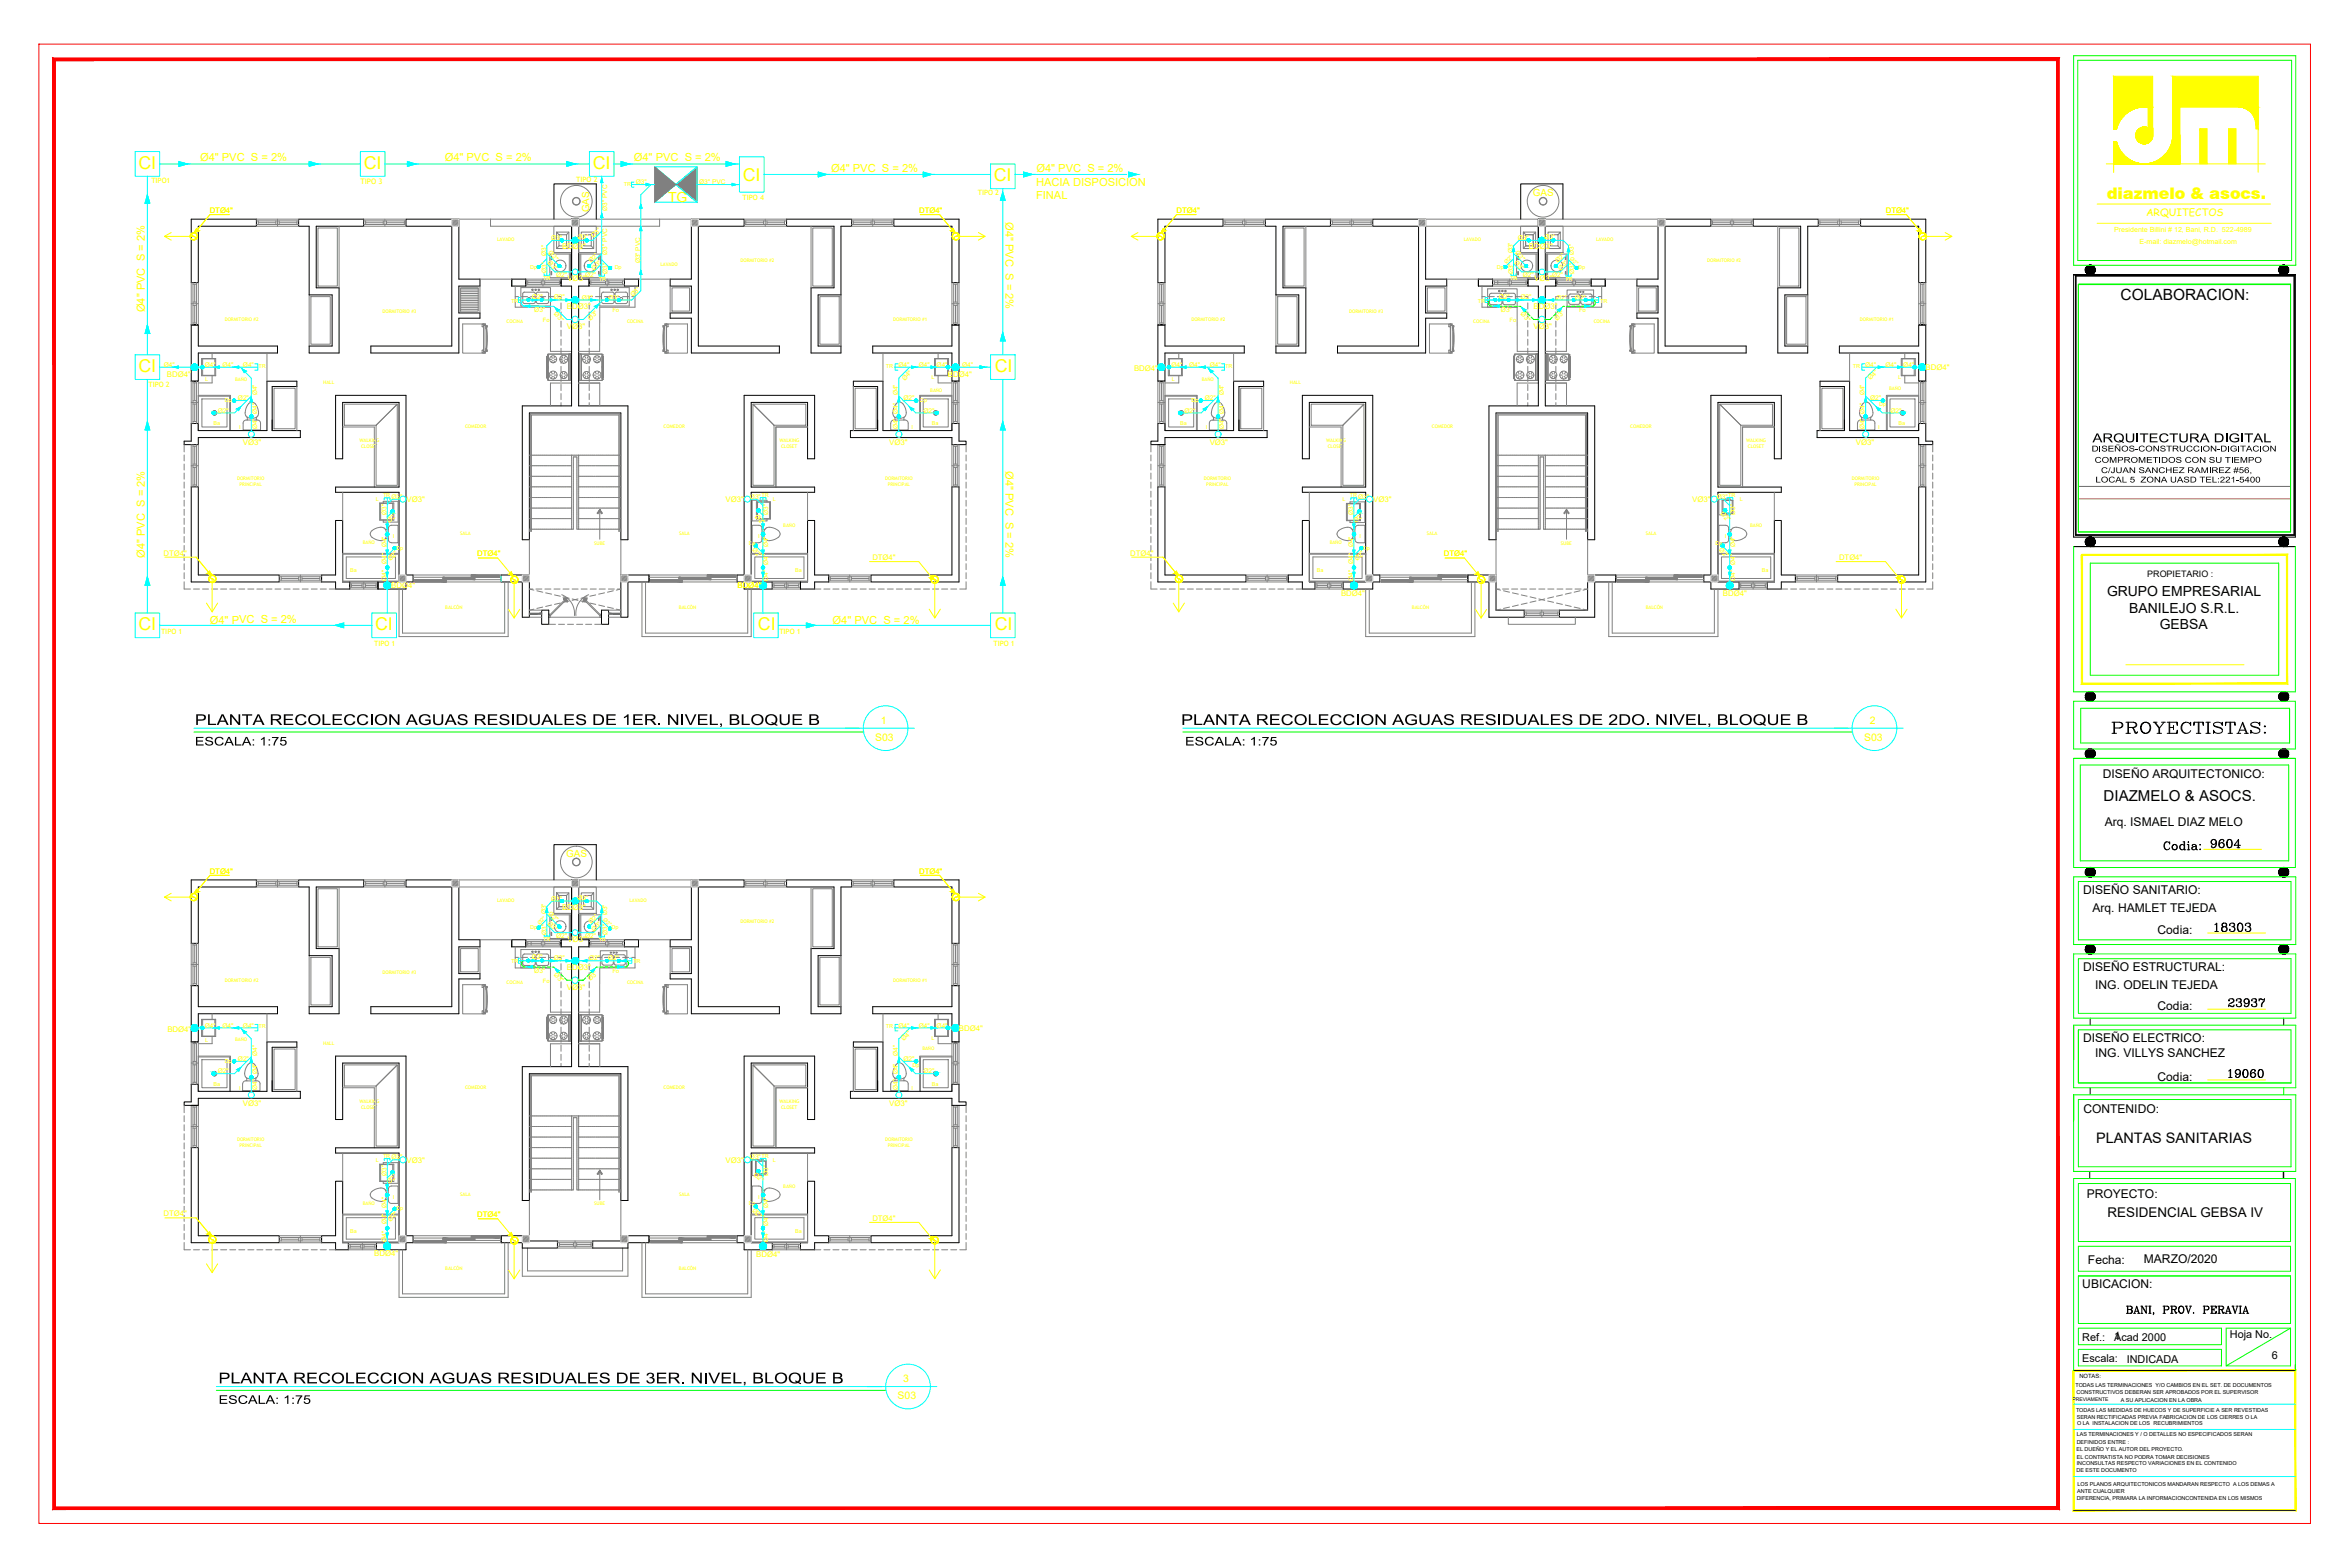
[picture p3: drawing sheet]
<svg xmlns="http://www.w3.org/2000/svg" width="914mm" height="610mm" viewBox="0 0 914 610" stroke-linecap="round" stroke-linejoin="round" font-family="sans-serif">
<defs><g id="words">
<text font-size="7.9" x="820.6" y="286.5">PROYECTISTAS:</text>
<text font-size="7.1" x="860.4" y="363.7">18303</text>
<g font-size="6.9" fill="#ff0">
<text x="53.8" y="65.7">CI</text>
<text x="141.5" y="65.7">CI</text>
<text x="230.6" y="65.7">CI</text>
<text x="289" y="70.4">CI</text>
<text x="386.7" y="70.5">CI</text>
<text x="53.8" y="144.7">CI</text>
<text x="387.1" y="144.7">CI</text>
<text x="53.8" y="245.2">CI</text>
<text x="146" y="245.2">CI</text>
<text x="294.9" y="245.2">CI</text>
<text x="387.1" y="245.2">CI</text>
</g>
<g font-size="6.6">
<text x="840.7" y="332">Codia:</text>
<text x="859" y="330.9">9604</text>
<text x="866.1" y="393">23937</text>
<text x="866.1" y="420.5">19060</text>
<text x="826.2" y="512.6">BANI, PROV. PERAVIA</text>
</g>
<g font-size="6.5">
<text x="75.8" y="282">PLANTA RECOLECCION AGUAS RESIDUALES DE 1ER. NIVEL, BLOQUE B</text>
<text x="459.6" y="282">PLANTA RECOLECCION AGUAS RESIDUALES DE 2DO. NIVEL, BLOQUE B</text>
<text x="85" y="538.2">PLANTA RECOLECCION AGUAS RESIDUALES DE 3ER. NIVEL, BLOQUE B</text>
</g>
<text font-size="6.2" fill="#ff0" x="819.7" y="77.3">diazmelo &amp; asocs.</text>
<text font-size="6" x="825.1" y="116.8">COLABORACION:</text>
<text font-size="5.9" x="818.5" y="311.7">DIAZMELO &amp; ASOCS.</text>
<text font-size="5.6" x="815.6" y="444.8">PLANTAS SANITARIAS</text>
<text font-size="5.4" fill="#ff0" x="260" y="78.4">TG</text>
<g font-size="5.4">
<text x="814.2" y="172.1">ARQUITECTURA DIGITAL</text>
<text x="819.9" y="231.8">GRUPO EMPRESARIAL</text>
<text x="828.5" y="238.3">BANILEJO S.R.L.</text>
<text x="840.4" y="244.8">GEBSA</text>
</g>
<g font-size="5.2">
<text x="76" y="290">ESCALA: 1:75</text>
<text x="461.3" y="290">ESCALA: 1:75</text>
<text x="820" y="473.3">RESIDENCIAL GEBSA IV</text>
<text x="85.2" y="546.1">ESCALA: 1:75</text>
</g>
<g font-size="4.7">
<text x="818.2" y="302.6">DISEÑO ARQUITECTONICO:</text>
<text x="819" y="321.5">Arq. ISMAEL DIAZ MELO</text>
<text x="810.5" y="347.9">DISEÑO SANITARIO:</text>
<text x="814.2" y="354.7">Arq. HAMLET TEJEDA</text>
<text x="839.5" y="363.4">Codia:</text>
<text x="810.5" y="377.7">DISEÑO ESTRUCTURAL:</text>
<text x="815.3" y="384.8">ING. ODELIN TEJEDA</text>
<text x="839.5" y="393.1">Codia:</text>
<text x="810.5" y="405.3">DISEÑO ELECTRICO:</text>
<text x="815.3" y="411.3">ING. VILLYS SANCHEZ</text>
<text x="839.5" y="420.6">Codia:</text>
<text x="810.7" y="432.9">CONTENIDO:</text>
<text x="811.9" y="465.9">PROYECTO:</text>
<text x="812.4" y="491.6">Fecha:</text>
<text x="834.2" y="491.5">MARZO/2020</text>
<text x="810.2" y="501">UBICACION:</text>
</g>
<text font-size="4.5" x="822.6" y="521.3">1</text>
<g font-size="4.3" fill="#ff0">
<text x="77.8" y="62.7">Ø4&quot; PVC S = 2%</text>
<text x="173" y="62.7">Ø4&quot; PVC S = 2%</text>
<text x="246.6" y="62.7">Ø4&quot; PVC S = 2%</text>
<text x="323.4" y="66.8">Ø4&quot; PVC S = 2%</text>
<text x="403.3" y="66.8">Ø4&quot; PVC S = 2%</text>
<text x="403.1" y="72.3">HACIA DISPOSICION</text>
<text x="403.1" y="77.5">FINAL</text>
<text x="391.3" y="86.4" transform="rotate(90 391.3 86.4)">Ø4&quot; PVC S = 2%</text>
<text x="56.3" y="121.5" transform="rotate(-90 56.3 121.5)">Ø4&quot; PVC S = 2%</text>
<text x="391.3" y="183.2" transform="rotate(90 391.3 183.2)">Ø4&quot; PVC S = 2%</text>
<text x="56.3" y="217" transform="rotate(-90 56.3 217)">Ø4&quot; PVC S = 2%</text>
<text x="81.6" y="242.6">Ø4&quot; PVC S = 2%</text>
<text x="324" y="242.7">Ø4&quot; PVC S = 2%</text>
</g>
<g font-size="4.2">
<text x="810.2" y="521.5">Ref.:</text>
<text x="822.6" y="521.5">Acad 2000</text>
<text x="867.6" y="520.4">Hoja No.</text>
<text x="810.2" y="529.8">Escala:</text>
<text x="827.5" y="530.1">INDICADA</text>
<text x="883.9" y="528.5">6</text>
</g>
<g font-size="4" fill="#ff0">
<text x="835.1" y="84.2">ARQUITECTOS</text>
<text x="342.7" y="281.5">1</text>
<text x="727.5" y="281.5">2</text>
<text x="340.6" y="288.3">S03</text>
<text x="725.3" y="288.3">S03</text>
<text x="351.4" y="537.6">3</text>
<text x="349.3" y="544.4">S03</text>
</g>
<g font-size="3.8" fill="#ff0">
<text x="596.4" y="76.2">GAS</text>
<text x="229.3" y="82.5" transform="rotate(-90 229.3 82.5)">GAS</text>
<text x="220.3" y="333.3">GAS</text>
</g>
<g font-size="3.5">
<text x="813.9" y="175.6">DISEÑOS-CONSTRUCCION-DIGITACION</text>
<text x="815" y="180">COMPROMETIDOS CON SU TIEMPO</text>
<text x="817.5" y="184">C/JUAN SANCHEZ RAMIREZ #56,</text>
<text x="815.4" y="187.7">LOCAL 5 ZONA UASD TEL:221-5400</text>
<text x="835.5" y="224.3">PROPIETARIO :</text>
</g>
<g font-size="3" fill="#ff0">
<text x="81.6" y="82.8">DTØ4&quot;</text>
<text x="357.6" y="82.8">DTØ4&quot;</text>
<text x="457.8" y="82.8">DTØ4&quot;</text>
<text x="733.8" y="82.8">DTØ4&quot;</text>
<text x="218.7" y="96.9">BDØ3&quot;</text>
<text x="594.9" y="96.9">BDØ3&quot;</text>
<text x="220.8" y="109.4">VØ3&quot;</text>
<text x="597" y="109.4">VØ3&quot;</text>
<text x="220.6" y="120.4">BDØ3&quot;</text>
<text x="596.8" y="120.4">BDØ3&quot;</text>
<text x="220.6" y="128.1">VØ3&quot;</text>
<text x="596.8" y="128.1">VØ3&quot;</text>
<text x="749.3" y="143.8">BDØ4&quot;</text>
<text x="64.9" y="146.5">BDØ4&quot;</text>
<text x="368.8" y="146.6">BDØ4&quot;</text>
<text x="441.3" y="144.5">BDØ4&quot;</text>
<text x="94.5" y="173.2">VØ3&quot;</text>
<text x="346" y="173.2">VØ3&quot;</text>
<text x="470.7" y="173.2">VØ3&quot;</text>
<text x="722.2" y="173.2">VØ3&quot;</text>
<text x="158.2" y="195.4">VØ3&quot;</text>
<text x="282.3" y="195.4">VØ3&quot;</text>
<text x="534.4" y="195.4">VØ3&quot;</text>
<text x="658.5" y="195.4">VØ3&quot;</text>
<text x="63.7" y="216.1">DTØ4&quot;</text>
<text x="185.7" y="216.5">DTØ4&quot;</text>
<text x="339.4" y="217.8">DTØ4&quot;</text>
<text x="439.8" y="216.1">DTØ4&quot;</text>
<text x="561.8" y="216.5">DTØ4&quot;</text>
<text x="715.6" y="217.8">DTØ4&quot;</text>
<text x="152.3" y="228.6">BDØ4&quot;</text>
<text x="287" y="228.6">BDØ4&quot;</text>
<text x="521.8" y="231.7">BDØ4&quot;</text>
<text x="670.4" y="231.9">BDØ4&quot;</text>
<text x="81.6" y="339.9">DTØ4&quot;</text>
<text x="357.6" y="339.9">DTØ4&quot;</text>
<text x="218.7" y="354">BDØ3&quot;</text>
<text x="220.8" y="366.4">VØ3&quot;</text>
<text x="220.6" y="377.4">BDØ3&quot;</text>
<text x="220.6" y="385.1">VØ3&quot;</text>
<text x="65.1" y="401.5">BDØ4&quot;</text>
<text x="373.2" y="400.9">BDØ4&quot;</text>
<text x="94.5" y="430.2">VØ3&quot;</text>
<text x="346" y="430.2">VØ3&quot;</text>
<text x="158.2" y="452.5">VØ3&quot;</text>
<text x="282.3" y="452.5">VØ3&quot;</text>
<text x="63.7" y="473.2">DTØ4&quot;</text>
<text x="185.7" y="473.5">DTØ4&quot;</text>
<text x="339.4" y="474.9">DTØ4&quot;</text>
<text x="145.7" y="488.7">BDØ4&quot;</text>
<text x="294.2" y="488.9">BDØ4&quot;</text>
</g>
<text font-size="2.9" fill="#ff0" x="140.2" y="71.7">TIPO 3</text>
<g font-size="2.8" fill="#ff0">
<text x="58.9" y="71.2">TIPO1</text>
<text x="224.2" y="70.9">TIPO 2</text>
<text x="289" y="77.8">TIPO 4</text>
<text x="380.5" y="76">TIPO 2</text>
<text x="57.8" y="150.4">TIPO 2</text>
<text x="62.7" y="246.7">TIPO 1</text>
<text x="145.6" y="251.2">TIPO 1</text>
<text x="303.3" y="246.5">TIPO 1</text>
<text x="386.6" y="251.2">TIPO 1</text>
</g>
<g font-size="2.7" fill="#ff0">
<text x="822.6" y="90.1">Presidente Billini # 12, Bani, R.D. 522-4989</text>
<text x="832.5" y="95">E-mail: diazmelo@hotmail.com</text>
</g>
<g font-size="2.5" fill="#ff0">
<text x="247.4" y="71.7">Ø3&quot;</text>
<text x="272.1" y="71.7">Ø3&quot; PVC</text>
<text x="236.2" y="82" transform="rotate(-90 236.2 82)">Ø3&quot; PVC</text>
<text x="214.4" y="93.3">Ø3&quot;</text>
<text x="224.7" y="93.1">Ø3&quot;</text>
<text x="231" y="92.7" transform="rotate(-45 231 92.7)">Ø3&quot;</text>
<text x="590.6" y="93.3">Ø3&quot;</text>
<text x="600.9" y="93.1">Ø3&quot;</text>
<text x="212.5" y="99.5" transform="rotate(-90 212.5 99.5)">Ø3&quot;</text>
<text x="213.2" y="98.6" transform="rotate(45 213.2 98.6)">Ø2&quot;</text>
<text x="236.2" y="99" transform="rotate(-90 236.2 99)">Ø3&quot; PVC</text>
<text x="588.6" y="98.6" transform="rotate(-90 588.6 98.6)">Ø3&quot;</text>
<text x="589.4" y="98.6" transform="rotate(45 589.4 98.6)">Ø2&quot;</text>
<text x="612.4" y="99.1" transform="rotate(-90 612.4 99.1)">Ø3&quot;</text>
<text x="212.7" y="106.2" transform="rotate(-90 212.7 106.2)">Ø3&quot;</text>
<text x="212.9" y="102.4" transform="rotate(45 212.9 102.4)">Ø3&quot;</text>
<text x="216.4" y="107.7">Ø2&quot;</text>
<text x="227.7" y="107.7">Ø2&quot;</text>
<text x="230" y="102.5" transform="rotate(-45 230 102.5)">Ø2&quot;</text>
<text x="231.2" y="105.4" transform="rotate(-45 231.2 105.4)">Ø3&quot;</text>
<text x="236.4" y="106.7" transform="rotate(-90 236.4 106.7)">Ø3&quot;</text>
<text x="249.1" y="102.4" transform="rotate(-90 249.1 102.4)">Ø3&quot; PVC</text>
<text x="588.8" y="106.7" transform="rotate(-90 588.8 106.7)">Ø3&quot;</text>
<text x="589.1" y="102.4" transform="rotate(45 589.1 102.4)">Ø3&quot;</text>
<text x="592.6" y="107.7">Ø2&quot;</text>
<text x="603.9" y="107.7">Ø2&quot;</text>
<text x="606.1" y="102.5" transform="rotate(-45 606.1 102.5)">Ø2&quot;</text>
<text x="607.3" y="105.4" transform="rotate(-45 607.3 105.4)">Ø3&quot;</text>
<text x="612.5" y="106.7" transform="rotate(-90 612.5 106.7)">Ø3&quot;</text>
<text x="207" y="116.2">Ø2&quot;</text>
<text x="215.5" y="116.4">Ø2&quot;</text>
<text x="226.4" y="116.6">Ø3&quot;</text>
<text x="236.6" y="116.6">Ø3&quot;</text>
<text x="246.3" y="115.7" transform="rotate(-45 246.3 115.7)">Ø3&quot;</text>
<text x="583.2" y="116.2">Ø2&quot;</text>
<text x="591.7" y="116.4">Ø2&quot;</text>
<text x="605.5" y="116.6">Ø2&quot;</text>
<text x="612.8" y="116.6">Ø2&quot;</text>
<text x="207.9" y="121.4">Ø3&quot;</text>
<text x="215.4" y="122.3" transform="rotate(45 215.4 122.3)">Ø3&quot;</text>
<text x="229.8" y="124.8" transform="rotate(-45 229.8 124.8)">Ø3&quot;</text>
<text x="584" y="121.4">Ø3&quot;</text>
<text x="591.5" y="122.3" transform="rotate(45 591.5 122.3)">Ø3&quot;</text>
<text x="605.9" y="124.8" transform="rotate(-45 605.9 124.8)">Ø3&quot;</text>
<text x="63.8" y="142.7">Ø4&quot;</text>
<text x="79.6" y="142.7">Ø4&quot;</text>
<text x="86.6" y="142.7">Ø4&quot;</text>
<text x="94.5" y="142.7">Ø4&quot;</text>
<text x="349.6" y="142.7">Ø4&quot;</text>
<text x="357.5" y="142.7">Ø4&quot;</text>
<text x="364.5" y="142.7">Ø4&quot;</text>
<text x="374.4" y="142.7">Ø4&quot;</text>
<text x="455.8" y="142.7">Ø4&quot;</text>
<text x="462.7" y="142.7">Ø4&quot;</text>
<text x="470.7" y="142.7">Ø4&quot;</text>
<text x="725.7" y="142.7">Ø4&quot;</text>
<text x="733.7" y="142.7">Ø4&quot;</text>
<text x="740.6" y="142.7">Ø4&quot;</text>
<text x="352" y="148.2" transform="rotate(-45 352 148.2)">Ø4&quot;</text>
<text x="727.9" y="148" transform="rotate(-45 727.9 148)">Ø4&quot;</text>
<text x="92.6" y="155.7">Ø2&quot;</text>
<text x="100" y="153.8" transform="rotate(-90 100 153.8)">Ø4&quot;</text>
<text x="349.4" y="153.8" transform="rotate(-90 349.4 153.8)">Ø4&quot;</text>
<text x="351.5" y="155.7">Ø2&quot;</text>
<text x="468.8" y="155.7">Ø2&quot;</text>
<text x="476.2" y="153.8" transform="rotate(-90 476.2 153.8)">Ø4&quot;</text>
<text x="725.5" y="153.8" transform="rotate(-90 725.5 153.8)">Ø4&quot;</text>
<text x="727.6" y="155.7">Ø2&quot;</text>
<text x="84.7" y="160.5">Ø2&quot;</text>
<text x="100" y="160.9" transform="rotate(-90 100 160.9)">Ø4&quot;</text>
<text x="349.4" y="160.9" transform="rotate(-90 349.4 160.9)">Ø4&quot;</text>
<text x="359.4" y="160.5">Ø2&quot;</text>
<text x="460.9" y="160.5">Ø2&quot;</text>
<text x="476.2" y="160.9" transform="rotate(-90 476.2 160.9)">Ø4&quot;</text>
<text x="725.5" y="160.9" transform="rotate(-90 725.5 160.9)">Ø4&quot;</text>
<text x="735.6" y="160.5">Ø2&quot;</text>
<text x="100" y="167" transform="rotate(-90 100 167)">Ø4&quot;</text>
<text x="349.4" y="167" transform="rotate(-90 349.4 167)">Ø4&quot;</text>
<text x="476.2" y="167" transform="rotate(-90 476.2 167)">Ø4&quot;</text>
<text x="725.5" y="167" transform="rotate(-90 725.5 167)">Ø4&quot;</text>
<text x="152.3" y="194">Ø3&quot;</text>
<text x="291.8" y="194">Ø3&quot;</text>
<text x="528.5" y="194">Ø3&quot;</text>
<text x="668" y="194">Ø3&quot;</text>
<text x="150.4" y="200.3" transform="rotate(-90 150.4 200.3)">Ø3&quot;</text>
<text x="151.6" y="203.6" transform="rotate(-45 151.6 203.6)">Ø2&quot;</text>
<text x="293.6" y="201.2" transform="rotate(45 293.6 201.2)">Ø2&quot;</text>
<text x="298.9" y="200.3" transform="rotate(-90 298.9 200.3)">Ø3&quot;</text>
<text x="526.6" y="200.3" transform="rotate(-90 526.6 200.3)">Ø3&quot;</text>
<text x="527.7" y="203.6" transform="rotate(-45 527.7 203.6)">Ø2&quot;</text>
<text x="669.3" y="200" transform="rotate(45 669.3 200)">Ø2&quot;</text>
<text x="675.1" y="200.3" transform="rotate(-90 675.1 200.3)">Ø3&quot;</text>
<text x="150.4" y="212.9" transform="rotate(-90 150.4 212.9)">Ø4&quot;</text>
<text x="292.5" y="214.1" transform="rotate(45 292.5 214.1)">Ø2&quot;</text>
<text x="298.9" y="212.9" transform="rotate(-90 298.9 212.9)">Ø4&quot;</text>
<text x="526.6" y="212.9" transform="rotate(-90 526.6 212.9)">Ø4&quot;</text>
<text x="668.7" y="214.1" transform="rotate(45 668.7 214.1)">Ø2&quot;</text>
<text x="675.1" y="212.9" transform="rotate(-90 675.1 212.9)">Ø4&quot;</text>
<text x="150.4" y="219.3" transform="rotate(-90 150.4 219.3)">Ø4&quot;</text>
<text x="151.9" y="218.4" transform="rotate(-45 151.9 218.4)">Ø2&quot;</text>
<text x="298.9" y="219.9" transform="rotate(-90 298.9 219.9)">Ø4&quot;</text>
<text x="526.6" y="219.3" transform="rotate(-90 526.6 219.3)">Ø4&quot;</text>
<text x="528.1" y="218.4" transform="rotate(-45 528.1 218.4)">Ø2&quot;</text>
<text x="675.1" y="219.9" transform="rotate(-90 675.1 219.9)">Ø4&quot;</text>
<text x="150.4" y="226" transform="rotate(-90 150.4 226)">Ø4&quot;</text>
<text x="298.9" y="226" transform="rotate(-90 298.9 226)">Ø4&quot;</text>
<text x="526.6" y="226" transform="rotate(-90 526.6 226)">Ø4&quot;</text>
<text x="675.1" y="226" transform="rotate(-90 675.1 226)">Ø4&quot;</text>
<text x="214.4" y="350.4">Ø3&quot;</text>
<text x="224.7" y="350.1">Ø3&quot;</text>
<text x="212.5" y="355.7" transform="rotate(-90 212.5 355.7)">Ø3&quot;</text>
<text x="212.9" y="359.4" transform="rotate(45 212.9 359.4)">Ø3&quot;</text>
<text x="213.2" y="355.6" transform="rotate(45 213.2 355.6)">Ø2&quot;</text>
<text x="230" y="359.5" transform="rotate(-45 230 359.5)">Ø2&quot;</text>
<text x="236.2" y="356.1" transform="rotate(-90 236.2 356.1)">Ø3&quot;</text>
<text x="212.7" y="363.7" transform="rotate(-90 212.7 363.7)">Ø3&quot;</text>
<text x="216.4" y="364.8">Ø2&quot;</text>
<text x="227.7" y="364.8">Ø2&quot;</text>
<text x="231.2" y="362.4" transform="rotate(-45 231.2 362.4)">Ø3&quot;</text>
<text x="236.4" y="363.7" transform="rotate(-90 236.4 363.7)">Ø3&quot;</text>
<text x="207" y="373.2">Ø2&quot;</text>
<text x="215.5" y="373.5">Ø2&quot;</text>
<text x="229.3" y="373.6">Ø2&quot;</text>
<text x="236.6" y="373.6">Ø2&quot;</text>
<text x="207.9" y="378.5">Ø3&quot;</text>
<text x="215.4" y="379.4" transform="rotate(45 215.4 379.4)">Ø3&quot;</text>
<text x="229.8" y="381.8" transform="rotate(-45 229.8 381.8)">Ø3&quot;</text>
<text x="79.6" y="399.8">Ø4&quot;</text>
<text x="86.6" y="399.8">Ø4&quot;</text>
<text x="94.5" y="399.8">Ø4&quot;</text>
<text x="349.6" y="399.8">Ø4&quot;</text>
<text x="357.5" y="399.8">Ø4&quot;</text>
<text x="364.5" y="399.8">Ø4&quot;</text>
<text x="351.7" y="405.1" transform="rotate(-45 351.7 405.1)">Ø4&quot;</text>
<text x="92.6" y="412.7">Ø2&quot;</text>
<text x="100" y="410.8" transform="rotate(-90 100 410.8)">Ø4&quot;</text>
<text x="349.4" y="410.8" transform="rotate(-90 349.4 410.8)">Ø4&quot;</text>
<text x="351.5" y="412.7">Ø2&quot;</text>
<text x="84.7" y="417.5">Ø2&quot;</text>
<text x="100" y="417.9" transform="rotate(-90 100 417.9)">Ø4&quot;</text>
<text x="349.4" y="417.9" transform="rotate(-90 349.4 417.9)">Ø4&quot;</text>
<text x="359.4" y="417.5">Ø2&quot;</text>
<text x="100" y="424" transform="rotate(-90 100 424)">Ø4&quot;</text>
<text x="349.4" y="424" transform="rotate(-90 349.4 424)">Ø4&quot;</text>
<text x="152.3" y="451.1">Ø3&quot;</text>
<text x="291.8" y="451.1">Ø3&quot;</text>
<text x="150.4" y="457.3" transform="rotate(-90 150.4 457.3)">Ø3&quot;</text>
<text x="151.6" y="460.7" transform="rotate(-45 151.6 460.7)">Ø2&quot;</text>
<text x="293.1" y="457.1" transform="rotate(45 293.1 457.1)">Ø2&quot;</text>
<text x="298.9" y="457.3" transform="rotate(-90 298.9 457.3)">Ø3&quot;</text>
<text x="150.4" y="469.9" transform="rotate(-90 150.4 469.9)">Ø4&quot;</text>
<text x="292.5" y="471.1" transform="rotate(45 292.5 471.1)">Ø2&quot;</text>
<text x="298.9" y="469.9" transform="rotate(-90 298.9 469.9)">Ø4&quot;</text>
<text x="150.4" y="476.4" transform="rotate(-90 150.4 476.4)">Ø4&quot;</text>
<text x="151.9" y="475.4" transform="rotate(-45 151.9 475.4)">Ø2&quot;</text>
<text x="298.9" y="476.9" transform="rotate(-90 298.9 476.9)">Ø4&quot;</text>
<text x="150.4" y="483.1" transform="rotate(-90 150.4 483.1)">Ø4&quot;</text>
<text x="298.9" y="483.1" transform="rotate(-90 298.9 483.1)">Ø4&quot;</text>
</g>
<g font-size="2.3" fill="#ff0">
<text x="211.3" y="125.2">Fo</text>
<text x="238.3" y="121.5">Fo</text>
<text x="587.4" y="125.2">Fo</text>
<text x="614.4" y="121.5">Fo</text>
<text x="211.3" y="382.2">Fo</text>
<text x="238.3" y="378.6">Fo</text>
</g>
<text font-size="2.3" x="809.1" y="535.9">NOTAS:</text>
<g font-size="2.1" fill="#ff0">
<text x="242.8" y="72.4">TR</text>
<text x="610.8" y="100.8" transform="rotate(45 610.8 100.8)">Ø2&quot;</text>
<text x="206.3" y="104.5">Dp</text>
<text x="239.2" y="104.5">Dp</text>
<text x="582.5" y="104.5">Dp</text>
<text x="586.2" y="102.8" transform="rotate(-45 586.2 102.8)">Ø2&quot;</text>
<text x="614.1" y="104.5">Dp</text>
<text x="211.4" y="108.9">TR</text>
<text x="233" y="109.3">TR</text>
<text x="587.6" y="108.9">TR</text>
<text x="609.1" y="109.3">TR</text>
<text x="198.9" y="117.7">TR</text>
<text x="575.1" y="117.7">TR</text>
<text x="622.6" y="117.7">TR</text>
<text x="100.6" y="143">TR</text>
<text x="344.7" y="143">TR</text>
<text x="476.7" y="143">TR</text>
<text x="720.9" y="143">TR</text>
<text x="79.9" y="148.2">L</text>
<text x="362.4" y="147.4">L</text>
<text x="456" y="148.2">L</text>
<text x="738.6" y="147.4">L</text>
<text x="87.5" y="156.3">Dp</text>
<text x="358" y="156.3">Dp</text>
<text x="463.7" y="156.3">Dp</text>
<text x="731.2" y="158">Dp</text>
<text x="83.1" y="165.5">Ba</text>
<text x="93.1" y="167">I</text>
<text x="354.6" y="167">I</text>
<text x="362.6" y="165.5">Ba</text>
<text x="459.2" y="165.5">Ba</text>
<text x="469.2" y="167">I</text>
<text x="730.8" y="167">I</text>
<text x="738.7" y="165.5">Ba</text>
<text x="146.3" y="194.9">L</text>
<text x="149" y="193.3">TR</text>
<text x="296.3" y="193.3">TR</text>
<text x="300.8" y="194.9">L</text>
<text x="522.4" y="194.9">L</text>
<text x="525.2" y="193.3">TR</text>
<text x="672.4" y="193.3">TR</text>
<text x="676.9" y="194.9">L</text>
<text x="152.8" y="209.5">I</text>
<text x="295" y="209.5">I</text>
<text x="529" y="209.5">I</text>
<text x="671.1" y="209.5">I</text>
<text x="154.2" y="213.8">Dp</text>
<text x="291.3" y="211.8">Dp</text>
<text x="530.4" y="213.8">Dp</text>
<text x="667.4" y="211.8">Dp</text>
<text x="136.2" y="222.6">Ba</text>
<text x="309.4" y="222.6">Ba</text>
<text x="512.4" y="222.6">Ba</text>
<text x="685.5" y="222.6">Ba</text>
<text x="210" y="359.9" transform="rotate(-45 210 359.9)">Ø2&quot;</text>
<text x="234.6" y="357.9" transform="rotate(45 234.6 357.9)">Ø2&quot;</text>
<text x="206.3" y="361.6">Dp</text>
<text x="211.4" y="366">TR</text>
<text x="238" y="361.6">Dp</text>
<text x="233" y="366.3">TR</text>
<text x="198.9" y="374.7">TR</text>
<text x="246.4" y="374.7">TR</text>
<text x="100.6" y="400.1">TR</text>
<text x="344.7" y="400.1">TR</text>
<text x="79.9" y="405.3">L</text>
<text x="362.4" y="404.5">L</text>
<text x="87.5" y="413.3">Dp</text>
<text x="355.1" y="415">Dp</text>
<text x="83.1" y="422.6">Ba</text>
<text x="93.1" y="424">I</text>
<text x="354.6" y="424">I</text>
<text x="362.6" y="422.6">Ba</text>
<text x="146.3" y="451.9">L</text>
<text x="149" y="450.3">TR</text>
<text x="296.3" y="450.3">TR</text>
<text x="300.8" y="451.9">L</text>
<text x="152.8" y="466.5">I</text>
<text x="295" y="466.5">I</text>
<text x="154.2" y="470.9">Dp</text>
<text x="291.3" y="468.9">Dp</text>
<text x="136.2" y="479.7">Ba</text>
<text x="309.4" y="479.7">Ba</text>
</g>
<g font-size="2.1">
<text x="807.5" y="539.7">TODAS LAS TERMINACIONES Y/O CAMBIOS EN EL SET. DE DOCUMENTOS</text>
<text x="808" y="542.4">CONSTRUCTIVOS DEBERAN SER APROBADOS POR EL SUPERVISOR</text>
<text x="825.2" y="545.3">A SU APLICACION EN LA OBRA</text>
<text x="807.8" y="549.3">TODAS LAS MEDIDAS DE HUECOS Y DE SUPERFICIE A SER REVESTIDAS</text>
<text x="808.1" y="551.9">SERAN RECTIFICADAS PREVIA FABRICACION DE LOS CIERRES O LA</text>
<text x="808.3" y="554.4">O LA INSTALACION DE LOS RECUBRIMIENTOS</text>
<text x="808.1" y="561.7">DEFINIDOS ENTRE :</text>
<text x="808.1" y="558.7">LAS TERMINACIONES Y / O DETALLES NO ESPECIFICADOS SERAN</text>
<text x="808" y="564.5">EL DUEÑO Y EL AUTOR DEL PROYECTO.</text>
<text x="808.1" y="569.9">INCONSULTAS RESPECTO VARIACIONES EN EL CONTENIDO</text>
<text x="808.1" y="567.5">EL CONTRATISTA NO PODRA TOMAR DECISIONES</text>
<text x="808" y="572.5">DE ESTE DOCUMENTO</text>
<text x="808.2" y="580.7">ANTE CUALQUIER</text>
<text x="808.3" y="578.2">LOS PLANOS ARQUITECTONICOS MANDARAN RESPECTO A LOS DEMAS A</text>
<text x="808" y="583.5">DIFERENCIA, PRIMARA LA INFORMACIONCONTENIDA EN LOS MISMOS</text>
</g>
<text font-size="2" x="806.4" y="545.2">PREVIAMENTE</text>
<g font-size="1.9" fill="#ff0">
<text x="193.4" y="93.9">LAVADO</text>
<text x="569.6" y="93.9">LAVADO</text>
<text x="621.1" y="93.9">LAVADO</text>
<text x="288.1" y="101.9">DORMITORIO #2</text>
<text x="664.3" y="101.9">DORMITORIO #2</text>
<text x="256.9" y="103.5">LAVADO</text>
<text x="87.4" y="124.9">DORMITORIO #2</text>
<text x="148.8" y="121.9">DORMITORIO #3</text>
<text x="197.1" y="125.6">COCINA</text>
<text x="244" y="125.6">COCINA</text>
<text x="347.6" y="124.9">DORMITORIO #1</text>
<text x="463.6" y="124.9">DORMITORIO #2</text>
<text x="525" y="121.9">DORMITORIO #3</text>
<text x="573.3" y="125.6">COCINA</text>
<text x="620.1" y="125.6">COCINA</text>
<text x="723.7" y="124.9">DORMITORIO #1</text>
<text x="91.5" y="148">BAÑO</text>
<text x="125.8" y="149.6">HALL</text>
<text x="467.6" y="148">BAÑO</text>
<text x="501.9" y="149.6">HALL</text>
<text x="362" y="152.5">BAÑO</text>
<text x="735.1" y="151.6">BAÑO</text>
<text x="181" y="166.4">COMEDOR</text>
<text x="258.2" y="166.4">COMEDOR</text>
<text x="557.1" y="166.4">COMEDOR</text>
<text x="634.4" y="166.4">COMEDOR</text>
<text x="139.9" y="171.9">WALKING</text>
<text x="303.3" y="171.9">WALKING</text>
<text x="516" y="171.9">WALKING</text>
<text x="679.4" y="171.9">WALKING</text>
<text x="140.5" y="174.2">CLOSET</text>
<text x="303.9" y="174.2">CLOSET</text>
<text x="516.6" y="174.2">CLOSET</text>
<text x="680.1" y="174.2">CLOSET</text>
<text x="92.2" y="186.8">DORMITORIO</text>
<text x="93.2" y="189.1">PRINCIPAL</text>
<text x="344.5" y="186.8">DORMITORIO</text>
<text x="345.4" y="189.1">PRINCIPAL</text>
<text x="468.4" y="186.8">DORMITORIO</text>
<text x="469.4" y="189.1">PRINCIPAL</text>
<text x="720.6" y="186.8">DORMITORIO</text>
<text x="721.6" y="189.1">PRINCIPAL</text>
<text x="179.1" y="208.3">SALA</text>
<text x="264.3" y="208.3">SALA</text>
<text x="304.8" y="204.9">BAÑO</text>
<text x="555.2" y="208.3">SALA</text>
<text x="640.4" y="208.3">SALA</text>
<text x="681" y="204.9">BAÑO</text>
<text x="141.2" y="211.8">BAÑO</text>
<text x="231.3" y="211.9">SUBE</text>
<text x="517.4" y="211.8">BAÑO</text>
<text x="607.4" y="211.9">SUBE</text>
<text x="173.3" y="237">BALCÓN</text>
<text x="264.2" y="237">BALCÓN</text>
<text x="549.4" y="237">BALCÓN</text>
<text x="640.4" y="237">BALCÓN</text>
<text x="193.4" y="350.9">LAVADO</text>
<text x="244.9" y="350.9">LAVADO</text>
<text x="288.1" y="359">DORMITORIO #2</text>
<text x="87.4" y="381.9">DORMITORIO #2</text>
<text x="148.8" y="378.9">DORMITORIO #3</text>
<text x="197.1" y="382.7">COCINA</text>
<text x="244" y="382.7">COCINA</text>
<text x="347.6" y="381.9">DORMITORIO #1</text>
<text x="91.5" y="405.1">BAÑO</text>
<text x="125.8" y="406.6">HALL</text>
<text x="358.9" y="408.6">BAÑO</text>
<text x="181" y="423.5">COMEDOR</text>
<text x="258.2" y="423.5">COMEDOR</text>
<text x="139.9" y="429">WALKING</text>
<text x="140.5" y="431.2">CLOSET</text>
<text x="303.3" y="429">WALKING</text>
<text x="303.9" y="431.2">CLOSET</text>
<text x="92.2" y="443.8">DORMITORIO</text>
<text x="344.5" y="443.8">DORMITORIO</text>
<text x="93.2" y="446.1">PRINCIPAL</text>
<text x="345.4" y="446.1">PRINCIPAL</text>
<text x="304.8" y="462">BAÑO</text>
<text x="179.1" y="465.3">SALA</text>
<text x="264.3" y="465.3">SALA</text>
<text x="141.2" y="468.8">BAÑO</text>
<text x="231.3" y="468.9">SUBE</text>
<text x="173.3" y="494.1">BALCÓN</text>
<text x="264.2" y="494.1">BALCÓN</text>
</g>
</g></defs>
<!-- layer: A-WALL -->
<g fill="none" stroke="#000" stroke-width=".39">
<path d="M74.4 85.3h25.4v2.7h-22.6v21.9h-2.8zM116.2 85.3h25.3v2.7h-18.5v24h8.9v25.3h-11.6v-2.7h8.9v-19.9h-8.9v-26.7h-4.1zM158 85.3h20.5v23.3h8.3v2.7h-8.3v10.5h8.3v2h-8.3v13.5h-34.2v-2.7h31.5v-46.6h-17.8zM269 85.3h20.5v2.7h-17.8v46.6h31.6v2.7h-34.3v-13.5h-8.2v-2h8.2v-10.5h-8.2v-2.7h8.2zM306.1 85.3h25.3v2.7h-4.2v26.7h-8.9v19.9h8.9v2.7h-11.6v-25.3h8.9v-24h-18.4zM347.8 85.3h25.4v24.6h-2.8v-21.9h-22.6zM450.5 85.3h25.4v2.7h-22.6v21.9h-2.8zM492.4 85.3h25.3v2.7h-18.5v24h8.9v25.3h-11.6v-2.7h8.9v-19.9h-8.9v-26.7h-4.1zM534.1 85.3h20.6v23.3h8.2v2.7h-8.2v10.5h8.2v2h-8.2v13.5h-34.3v-2.7h31.6v-46.6h-17.9zM645.1 85.3h20.6v2.7h-17.8v46.6h31.5v2.7h-34.3v-13.5h-8.2v-2h8.2v-10.5h-8.2v-2.7h8.2zM682.2 85.3h25.3v2.7h-4.1v26.7h-8.9v19.9h8.9v2.7h-11.6v-25.3h8.8v-24h-18.4zM724 85.3h25.3v24.6h-2.7v-21.9h-22.6z"/>
<path d="M199.1 108.6h5.5v2.7h-5.5zM218.3 108.6v2.7h4.1v46.6h-19.2v52.1h2.8v-49.3h35.6v49.3h2.7v-52.1h-19.1v-46.6h4.1v-2.7M218.3 108.6h4.1v-23.3h2.8v23.3h4.1M218.3 108.6v2.7M229.3 108.6v2.7M243 108.6h5.4v2.7h-5.4zM575.3 108.6h5.5v2.7h-5.5zM594.5 108.6v2.7h4.1v46.6h-19.2v52.1h2.7v-49.3h35.7v49.3h2.7v-52.1h-19.2v-46.6h4.1v-2.7M594.5 108.6h4.1v-23.3h2.7v23.3h4.1M594.5 108.6v2.7M605.4 108.6v2.7M619.1 108.6h5.5v2.7h-5.5z"/>
<path d="M74.4 126.4h2.8v8.2h30.8v2.7h-30.8v11h-2.8M74.4 126.4h2.8h-2.8M74.4 126.4v21.9M373.2 126.4h-2.8v8.2h-30.8v2.7h30.8v11h2.8M373.2 126.4h-2.8h2.8M373.2 126.4v21.9M450.5 126.4h2.8v8.2h30.9v2.7h-30.9v11h-2.8M450.5 126.4h2.8h-2.8M450.5 126.4v21.9M749.3 126.4h-2.7v8.2h-30.9v2.7h30.9v11h2.7M749.3 126.4h-2.7h2.7M749.3 126.4v21.9"/>
<path d="M74.4 148.3h2.8M130.6 153.8h27.4v69.9h2.7v2.7h-2.7v2.8h-10.9v-2.8h8.2v-34.9h-24.7v-2h24.7v-33h-22v22h-2.7zM289.5 153.8h27.5v24.7h-2.8v-22h-21.9v33h24.7v2h-24.7v34.9h8.2v2.8h-11v-2.8h-2.7v-2.7h2.7zM332 148.3h11.6v19.2h26.8v-2.7h2.8v6.8h2.7v1.4h-5.5v-2.8h-39.5v-2.7h10.6v-17.1h-9.5zM370.4 148.3h2.8M450.5 148.3h2.8M506.8 153.8h27.3v69.9h2.8v2.7h-2.8v2.8h-11.5v-2.8h8.8v-34.9h-24.6v-2h24.6v-33h-21.9v22h-2.7zM665.7 153.8h27.4v24.7h-2.7v-22h-21.9v33h24.6v2h-24.6v34.9h8.2v2.8h-11v-2.8h-2.7v-2.7h2.7zM708.2 148.3h11.5v19.2h26.9v-2.7h2.7v6.8h2.7v1.4h-5.4v-2.8h-39.6v-2.7h10.7v-17.1h-9.5zM746.6 148.3h2.7M74.4 164.8h2.7v2.7h26.8v-19.2h11.6v2.1h-9.6v17.1h11v2.7h-39.7v2.8h-5.5v-1.4h2.7zM450.5 164.8h2.8v2.7h26.7v-19.2h11.7v2.1h-9.6v17.1h10.9v2.7h-39.7v2.8h-5.5v-1.4h2.7z"/>
<path d="M450.5 173h2.8M74.4 189.4h2.8v34.3h31.5v2.7h-34.3zM370.4 189.4h2.8v37h-34.3v-2.7h31.5zM450.5 189.4h2.8v34.3h31.5v2.7h-34.3zM746.6 189.4h2.7v37h-34.3v-2.7h31.6zM130.6 202.5h2.7v23.9h2.8l-.1 2.8h-5.4v-2.8h-5.5v-2.7h5.5zM314.2 202.5h2.8v21.2h5.4v2.7h-5.4v2.8h-5.5v-2.8h2.7zM506.8 202.5h2.7v23.9h2.2v2.8h-4.9v-2.8h-5.5v-2.7h5.5zM690.4 202.5h2.7v21.2h5.5v2.7h-5.5v2.8h-5.5v-2.8h2.8zM125.1 223.7v2.7M195 223.7h11v16.4h-2.8v-13.7h-8.2zM210.8 237.4h2.7v5.5h-2.7z"/>
<path d="M234 237.4h2.8v5.5h-2.8zM241.6 223.7h10.9v2.7h-8.2v13.7h-2.7zM322.4 223.7v2.7M501.3 223.7v2.7M571.1 223.7h11v13.7h11v2.7h-13.7v-13.7h-8.3zM617.8 223.7h10.9v2.7h-8.2v13.7h-13.7v-2.7h11zM698.6 223.7v2.7M74.4 342.3h25.4v2.8h-22.6v21.9h-2.8zM116.2 342.3h25.3v2.8h-18.5v23.9h8.9v25.4h-11.6v-2.8h8.9v-19.8h-8.9v-26.7h-4.1zM158 342.3h20.5v23.3h8.3v2.7h-8.3v10.5h8.3v2h-8.3v13.6h-34.2v-2.8h31.5v-46.5h-17.8zM269 342.3h20.5v2.8h-17.8v46.5h31.6v2.8h-34.3v-13.6h-8.2v-2h8.2v-10.5h-8.2v-2.7h8.2zM306.1 342.3h25.3v2.8h-4.2v26.7h-8.9v19.8h8.9v2.8h-11.6v-25.4h8.9v-23.9h-18.4z"/>
<path d="M347.8 342.3h25.4v24.7h-2.8v-21.9h-22.6zM199.1 365.6h5.5v2.7h-5.5zM218.3 365.6v2.7h4.1v46.7h-19.2v52h2.8v-49.3h35.6v49.3h2.7v-52h-19.1v-46.7h4.1v-2.7M218.3 365.6v2.7M218.3 365.6h4.1v-23.3h2.8v23.3h4.1M229.3 365.6v2.7M243 365.6h5.4v2.7h-5.4zM74.4 383.4h2.8v8.2h30.8v2.8h-30.8v10.9h-2.8M74.4 383.4h2.8h-2.8M74.4 383.4v21.9M373.2 383.4h-2.8v8.2h-30.8v2.8h30.8v10.9h2.8M373.2 383.4h-2.8h2.8"/>
<path d="M373.2 383.4v21.9M74.4 405.3h2.8M130.6 410.8h27.4v69.9h2.7v2.7h-2.7v2.8h-11.5v-2.8h8.8v-34.8h-24.7v-2.1h24.7v-32.9h-22v21.9h-2.7zM289.5 410.8h27.5v24.7h-2.8v-21.9h-21.9v32.9h24.7v2.1h-24.7v34.8h8.2v2.8h-11v-2.8h-2.7v-2.7h2.7zM370.4 405.3h2.8M74.4 430h2.8M77.1 421.9v2.7h26.8v-19.3h11.6v2.1h-9.6v17.2h11v2.7h-39.7v2.7M77.2 421.8h-2.8v6.9h-2.7v1.3h5.5M370.4 421.8h2.8v6.9h2.7v1.3h-5.5v-2.7h-39.5v-2.7h10.6v-17.2h-9.5v-2.1h11.6v19.3h26.8v-2.7M74.4 446.4h2.8v34.3h31.5v2.7h-34.3zM130.6 459.5h2.7v23.9h2.2v2.8h-4.9v-2.8h-5.5v-2.7h5.5zM314.2 459.5h2.8v21.2h5.4v2.7h-5.4v2.8h-5.5v-2.8h2.7z"/>
<path d="M370.4 446.4h2.8v37h-34.3v-2.7h31.5zM125.1 480.7v2.7M195 480.7h11v2.1h10.9v2.7h-13.7v-2.1h-8.2zM230.6 482.8h11v-2.1h10.9v2.7h-8.2v2.1h-13.7zM322.4 480.7v2.7"/>
</g>
<!-- layer: closet -->
<g fill="none" stroke="#808080" stroke-width=".39">
<path d="M131.9 88v24M315.6 88v24M508.1 88v24M691.8 88v24M120.3 114.7v19.9M186.8 111.3v10.5M260.8 111.3v10.5M327.2 114.7v19.9M496.5 114.7v19.9M562.9 111.3v10.5M636.9 111.3v10.5M703.4 114.7v19.9"/>
<path d="M103.9 137.3v11M480 137.3v11M115.5 150.4v17.1M332 150.4v17.1M491.7 150.4v17.1M708.2 150.4v17.1M133.3 166.1h12.4v23.4M301.9 166.1v23.4v-23.4h12.3zM509.5 166.1h12.3v23.4M678 166.1v23.4v-23.4h12.4zM133.3 191.5v11M509.5 191.5v11"/>
<path d="M206 206.3h.4v-45.3h34.8v45.3h.4M206 206.7h.8v-45.2h34v45.2h.8M582.1 206.3h.4v-45.3h34.8v45.3h.5M582.1 206.7h.9v-45.2h33.9v45.2h.9M131.9 345.1v23.9M315.6 345.1v23.9M120.3 371.8v19.8M186.8 368.3v10.5M260.8 368.3v10.5M327.2 371.8v19.8M103.9 394.4v10.9M115.5 407.4v17.2"/>
<path d="M332 407.4v17.2M133.3 423.2h12.4v23.3M301.9 423.2v23.3v-23.3h12.3zM133.3 448.6v10.9M206 463.3h.4v-45.2h34.8v45.2h.4M206 463.7h.8v-45.2h34v45.2h.8"/>
</g>
<!-- layer: MB -->
<path d="M222.4 85.3h-31.5v2.7h31.5M225.2 85.3h31.5v2.7h-31.5M554.7 88h43.9M554.7 85.3h43.9M601.3 88h43.8M601.3 85.3h43.8M178.5 345.1h43.9M178.5 342.3h43.9M225.2 345.1h43.8M225.2 342.3h43.8M203.2 485.5v11h41.1v-11M205.3 485.5v8.9h37v-8.9" fill="none" stroke="#808080" stroke-width=".39"/>
<!-- layer: COCINA -->
<g fill="none" stroke="#808080" stroke-width=".39">
<path d="M215.5 88h6.9v10.3h-6.9zM215.5 98.3h6.9M216.6 90.3v6.4h4.7v-6.4h-4.7l.9 1M217.5 91.3h3v4.4h-3zM217.5 95.7l-.9 1M220.5 95.7l.8 1M221.3 90.3l-.8 1M225.2 88h6.8v10.3h-6.8zM225.2 98.3h6.8M227.1 91.3h3v4.4h-3zM230.1 95.7l.9 1M231 90.3v6.4h-4.8v-6.4h4.8l-.9 1"/>
<path d="M591.7 88h6.9v10.3h-6.9zM591.7 98.3h6.9M592.7 90.3v6.4h4.8v-6.4h-4.8l.9 1M593.6 91.3h3v4.4h-3zM593.6 95.7l-.9 1M596.6 95.7l.9 1M597.5 90.3l-.9 1M601.3 88h6.9v10.3h-6.9zM601.3 98.3h6.9M603.3 91.3h2.9v4.4h-2.9zM606.2 95.7l.9 1M607.1 90.3v6.4h-4.8v-6.4h4.8l-.9 1"/>
<path d="M200.5 111.3v8.2h13.7v17.2h8.2M202.7 111.9h11.5v7.1h-11.5zM203.6 113.8l4-.2 .5 .2 .2 3.6-.2 .5-.5 .2-4-.2-.2-.5zM208.6 114.3v3.1M208.6 117.4l.7 .7h3.5l.5-.2 .2-.5M208.6 114.3l.5-.6 3.7-.1 .5 .2 .2 .5M213.5 114.3v3.1M233.4 111.9h11.4v7.1h-11.4zM234.8 113.7l3.5-.1 .5 .2 .2 .5-.2 3.6-4 .2M234.8 113.6l-.5 .2-.3 .5 .1 3.1 .2 .5 .5 .2M239.5 113.8l4-.2 .5 .2 .2 .5-.2 3.6-.6 .2-3.9-.2-.2-.5zM247.1 111.3v8.2h-13.7l-.1 17.2h-8.2"/>
<path d="M576.7 111.3v8.2h13.6l.1 17.2h8.2M578.9 112.4h11.4v7.1h-11.4zM579.5 117.9l.1-3.1 .2-.5 .4-.2 4 .2 .2 3.6M579.6 117.8l.2 .5 .4 .2h3.5l.5-.2 .2-.5M584.8 117.8l.2 .5 .5 .2M585.5 114.1l3.9 .2 .2 3.6M585.5 114.1l-.5 .2-.2 .5v3.1M589.6 117.8l-.2 .5-.5 .2h-3.4M609.8 112.8h10.3v6.4h-10.3zM610.4 117.8l.6 .6M611 114.4l3.6 .2 .2 3.2M611 114.4l-.6 .6v2.8"/>
<path d="M614.8 117.8l-.6 .6h-3.2M615.1 115v2.8M615.1 117.8l.6 .6h3.2l.6-.6M615.1 115l.6-.6h3.4l.4 .6-.1 2.8M623.2 111.3v8.2h-13.7v17.2h-8.3M187.7 136.2h.4l.1 .6M187.7 136.2v1.1M187.7 126.1v1M188.1 126.7v.4h-.4M188.2 136.8h.4v.5h-.9M188.2 137.4h.1M188.2 126v.1"/>
<path d="M188.2 126.6l-.1 .1M188.3 126v.1M188.3 126.6v10.2M188.6 126.1v.5h-.4v10.2M188.9 126h-8.9v11.4l8.2-.1M188.9 126l.2 9.3-.2 2.1-.6-.1M188.9 126.7h.3v.5M189 127.2h.2v-.5h.4v.5h-.4M189 135.6h.2v.5h.4v.6h-.4v-.6h-.2M189.2 135.6v1.1h-.3M189.2 127.2v.6h-.2M189.2 127.2v.6"/>
<path d="M189.3 127.7v7.9M189.3 127.2l.3 4-.3 4.9M257.9 126.7v.5M257.9 136.1v.6M258 126.7h.3v.5h.3M258 136.1h.3M258 127.2h.3M258.2 127.2l-.3 4 .3 4.9M258.3 135.6v1.1h.3M258.3 127.2v.6h.3M258.3 127.2v.6M258.3 127.7v7.9"/>
<path d="M258.6 136.1h-.3v.6h-.3M258.6 135.6h-.3v.5M258.6 126.7h-.3v.5M258.6 126h8.9v11.4l-8.1-.1M258.7 126l-.3 5.2 .2 6.2 .7-.1M259 137.3h.9M259 136.8h.4M259 126.6h.4v10.2M259 136.7v.6M259 126.1v.5M259.3 137.4h.1M259.3 126v.1"/>
<path d="M259.3 126.6v10.2M259.4 126v.1M259.4 126.6l.1 .1M259.4 126.7l.1 .4h.4M259.5 136.7l-.1 .1M259.9 136.2h-.4l-.1 .5M259.9 136.2l.1 .1M259.9 126.1l.1 .1M260 126.2v.8M260 136.3v.9M260 137.2l-.1 .1M260 127l-.1 .1"/>
<path d="M563.8 126.1l-.1 .9h.6M564.3 136.7l.5 .1M564.3 136.3l-.5-.1v1.1l1-.1M564.3 137.4h.2M564.3 126v.1M564.4 126.6l-.1 10.2M564.5 126v.1M564.5 126.6v10.2M564.7 126.1l.1 .1M564.8 126.2v.3M564.8 136.9v.3M564.8 126.5l-.4 .1"/>
<path d="M565 126l.2 9.3-.1 2.1-.6-.1M565.1 126h-8.9v11.4l8.1-.1M565.1 126.7h.3v.5M565.1 127.2h.3M565.2 135.6h.2v1.1h.4v-.6h-.7M565.4 126.7h.4v.5h-.4zM565.4 127.2l.1 5.8-.1 3.7h-.3M565.4 127.2v.6h-.2M565.5 127.2l.3 4-.3 4.9M634.1 126.7h.4v.5h-.4zM634.4 127.2l-.3 4 .3 4.9M634.5 136.1v.6h-.4v-.6h.6"/>
<path d="M634.5 135.6v1.1h.3M634.5 127.2v.6h.2M634.5 127.2h.2M634.5 127.2v.6M634.5 127.7v7.9M634.7 135.6h-.2v.5M634.8 126.7h-.3v.5M634.8 126h8.9v11.4l-8.2-.1M634.9 126l-.2 8.3 .1 3.1 .6-.1M635.2 136.8h.3M635.2 126.6h.3v10.2M635.2 136.7v.6"/>
<path d="M635.2 126.1v.5M635.4 137.4h.1M635.4 126v.1M635.4 126.6v10.2M635.5 126.6l.1 .1M635.5 126v.1M635.6 126.7l.1 .4 .5-.1M636.1 126.1l.1 .1M636.1 126.2v.8M636.1 136.3v.9M636.2 136.3l-.6-.1-.1 .6M636.2 137.2l-1 .1"/>
<path d="M222.4 149h-8.2v8.9M225.1 149h8.3v8.9M598.6 149h-8.3v8.9M601.2 149h8.3v8.9M215.5 345.1h6.9v10.2h-6.9zM215.5 355.3h6.9M216.6 347.3v6.4h4.7v-6.4h-4.7l.9 1.1M217.5 348.4h3v4.3h-3zM217.5 352.7l-.9 1M220.5 352.7l.8 1M221.3 347.3l-.8 1.1M225.2 345.1h6.8v10.2h-6.8z"/>
<path d="M225.2 355.3h6.8M227.1 348.4h3v4.3h-3zM230.1 352.7l.9 1M231 347.3v6.4h-4.8v-6.4h4.8l-.9 1.1M200.5 368.3v8.3h13.7M202.7 376.5v-7.1h11.5v7.1M203.4 371.9v3l.2 .5 .5 .2 4-.2 .2-3.5M203.4 371.8l.2-.5 .5-.2h3.5l.5 .2 .2 .5M208.6 371.9v3M208.6 374.9l.3 .5 .4 .2h3.5l.5-.2 .2-.5M208.6 371.8l.3-.5 .4-.2h3.5l.5 .2 .2 .5M213.5 371.9v3"/>
<path d="M214.2 376.6v17.1h8.2M233.6 369.9h10.3v6.4h-10.3zM234.9 375.5h3.1M238 371.4l-3.6 .2-.2 .5 .1 2.7 .6 .6M238 371.4l.6 .7v2.7l-.6 .6M239.6 375.5h3.1M239.6 375.4l-.6-.6-.1-2.7 .7-.7 3.5 .2 .2 3.2-.6 .6M247.1 368.3v8.3h-13.7l-.1 17.1h-8.2M187.7 393.3h.3M187.7 383.2h.8M187.7 393.2v1.1M187.7 383.1v1.1"/>
<path d="M188.2 383.7v10.1l-.1-.6M188.2 394.3l-8.2 .1v-11.3h8.9l.3 5.1-.3 6.2M188.2 383.1v.1M188.2 393.8h.3M188.2 394.4h.1M188.2 383.6l-.1 .5-.4 .1M188.3 394.3l.6 .1M188.3 383.1v.1M188.3 383.7v10.1M188.6 393.8v.5h-.9M188.6 383.1v.5l-.4 .1M188.9 383.8h.3v.5"/>
<path d="M189 384.3h.2v-.5h.4v.5h-.4M189 392.7h.2v.5h.4v.5h-.4v-.5h-.2M189.2 392.7v1h-.3M189.2 384.3v.5h-.2M189.2 384.3v.5M189.3 384.8v7.9M189.3 384.3l.3 3.9-.3 5M257.9 383.8v.5M257.9 393.2v.5M258 383.8h.3v.5h.3M258 384.3h.3M258 393.2h.3"/>
<path d="M258.2 384.3l-.3 3.9 .3 5M258.3 392.7v1h.3M258.3 384.3v.5h.3M258.3 384.3v.5M258.3 384.8v7.9M258.6 393.2h-.3v.5h-.3M258.6 392.7h-.3v.5M258.6 383.8h-.3v.5M259 394.3h.9M259 393.8h.4M259 383.7h.4M259 383.2h.9"/>
<path d="M259 393.8v.5M259 383.1v.6M259.3 394.3l-.7 .1M259.3 383.1v.1M259.3 383.7v10.1M259.3 394.4h.1M259.4 383.7l.1 10M259.4 394.3l8.1 .1v-11.3h-8.8l-.3 5.1 .3 6.2M259.4 383.1v.1M259.4 383.6l.1 .1M259.4 383.8l.1 .3 .4 .1M259.5 393.3h.4"/>
<path d="M259.6 393.2l-.2 .5M259.9 393.2l.1 .1M259.9 383.1l.1 .1M260 383.2v.9M260 393.4v.9M260 394.2l-.1 .1M260 384.1l-.1 .1M222.4 406.1h-8.2v8.9M225.1 406.1h8.3v8.9"/>
<circle cx="205.8" cy="116.2" r=".53"/>
<circle cx="207.2" cy="112.8" r=".28"/>
<circle cx="208.5" cy="112.8" r=".28"/>
<circle cx="209.7" cy="112.8" r=".28"/>
<circle cx="211.1" cy="116.2" r=".53"/>
<circle cx="236.5" cy="116.2" r=".53"/>
<circle cx="237.9" cy="112.8" r=".28"/>
<circle cx="239.1" cy="112.8" r=".28"/>
<circle cx="240.3" cy="112.8" r=".28"/>
<circle cx="241.7" cy="116.2" r=".53"/>
<circle cx="582" cy="116.7" r=".53"/>
<circle cx="583.4" cy="113.2" r=".28"/>
<circle cx="584.6" cy="113.2" r=".28"/>
<circle cx="585.8" cy="113.2" r=".28"/>
<circle cx="587.2" cy="116.7" r=".53"/>
<circle cx="612.6" cy="116.7" r=".49"/>
<circle cx="613.8" cy="113.6" r=".23"/>
<circle cx="614.9" cy="113.6" r=".23"/>
<circle cx="616" cy="113.6" r=".23"/>
<circle cx="617.3" cy="116.7" r=".49"/>
<circle cx="205.8" cy="373.7" r=".53"/>
<circle cx="207.2" cy="370.3" r=".28"/>
<circle cx="208.5" cy="370.3" r=".28"/>
<circle cx="209.7" cy="370.3" r=".28"/>
<circle cx="211.1" cy="373.7" r=".53"/>
<circle cx="236.4" cy="373.7" r=".49"/>
<circle cx="237.7" cy="370.6" r=".23"/>
<circle cx="238.8" cy="370.6" r=".23"/>
<circle cx="239.9" cy="370.6" r=".23"/>
<circle cx="241.1" cy="373.7" r=".49"/>
</g>
<!-- layer: MB3 -->
<g fill="none" stroke="#808080" stroke-width=".39">
<path d="M200.5 115.4h1.2M202.9 115.4h2.4M206.4 115.4h2.4M210 115.4h2.3M213.5 115.4h2.3M217 115.4h1.3v1.3M218.3 117.9v2.3M229.3 117.9v2.3M230.5 115.4h-1.2v1.3M231.7 115.4h2.3M235.2 115.4h2.4M238.7 115.4h2.4"/>
<path d="M242.3 115.4h2.3M245.8 115.4h1.3M576.7 115.4h1.2M579.1 115.4h2.3M582.6 115.4h2.3M586.1 115.4h2.4M589.6 115.4h2.4M593.2 115.4h1.3v1.3M594.5 117.9v2.3M605.4 117.9v2.3M606.7 115.4h-1.3v1.3M607.9 115.4h2.3"/>
<path d="M611.4 115.4h2.3M614.9 115.4h2.3M618.4 115.4h2.4M621.9 115.4h1.3M218.3 121.4v2.3M218.3 124.9v2.4M218.3 128.4v2.4M218.3 132v2.3M218.3 135.5v2.3M218.3 139v2.4M229.3 121.4v2.3M229.3 124.9v2.4"/>
<path d="M229.3 128.4v2.4M229.3 132v2.3M229.3 135.5v2.3M229.3 139v2.4M594.5 121.4v2.3M594.5 124.9v2.4M594.5 128.4v2.4M594.5 132v2.3M594.5 135.5v2.3M594.5 139v2.4M605.4 121.4v2.3M605.4 124.9v2.4"/>
<path d="M605.4 128.4v2.4M605.4 132v2.3M605.4 135.5v2.3M605.4 139v2.4M218.3 142.5v2.4M218.3 146.1v2.3M218.3 149.6v2.3M218.3 153.1v2.3M218.3 156.6v1.3M229.3 142.5v2.4M229.3 146.1v2.3M229.3 149.6v2.3"/>
<path d="M229.3 153.1v2.3M229.3 156.6v1.3M594.5 142.5v2.4M594.5 146.1v2.3M594.5 149.6v2.3M594.5 153.1v2.3M594.5 156.6v1.3M605.4 142.5v2.4M605.4 146.1v2.3M605.4 149.6v2.3M605.4 153.1v2.3M605.4 156.6v1.3"/>
<path d="M71.7 173v2.8M71.7 177v2.3M375.9 173v2.8M375.9 177v2.3M447.8 173v2.8M447.8 177v2.3M752 173v2.8M752 177v2.3M71.7 180.5v2.3M71.7 184v2.4M71.7 187.5v2.4M71.7 191.1v2.3"/>
<path d="M71.7 194.6v2.3M71.7 198.1v2.4M375.9 180.5v2.3M375.9 184v2.4M375.9 187.5v2.4M375.9 191.1v2.3M375.9 194.6v2.3M375.9 198.1v2.4M447.8 180.5v2.3M447.8 184v2.4M447.8 187.5v2.4M447.8 191.1v2.3"/>
<path d="M447.8 194.6v2.3M447.8 198.1v2.4M752 180.5v2.3M752 184v2.4M752 187.5v2.4M752 191.1v2.3M752 194.6v2.3M752 198.1v2.4M71.7 201.6v2.4M71.7 205.2v2.3M71.7 208.7v2.3M71.7 212.2v2.4"/>
<path d="M71.7 215.7v2.4M71.7 219.3v2.3M375.9 201.6v2.4M375.9 205.2v2.3M375.9 208.7v2.3M375.9 212.2v2.4M375.9 215.7v2.4M375.9 219.3v2.3M447.8 201.6v2.4M447.8 205.2v2.3M447.8 208.7v2.3M447.8 212.2v2.4"/>
<path d="M447.8 215.7v2.4M447.8 219.3v2.3M752 201.6v2.4M752 205.2v2.3M752 208.7v2.3M752 212.2v2.4M752 215.7v2.4M752 219.3v2.3M71.7 222.8v2.3M71.7 226.3v2.9h2.4M75.3 229.2h2.3M78.8 229.2h2.3"/>
<path d="M82.3 229.2h2.4M85.8 229.2h2.4M89.4 229.2h2.3M92.9 229.2h2.3M96.4 229.2h2.4M99.9 229.2h2.4M103.5 229.2h2.3M107 229.2h2.3M110.5 229.2h2.4M114 229.2h2.4M117.6 229.2h2.3M121.1 229.2h2.3"/>
<path d="M124.6 229.2h2.4M128.1 229.2h2.5M207.3 229.2h-1.3l1.8 .4M207.8 237l-1.8 .4M208.5 229.2h2.3M208.9 229.8l2.3 .6M211.2 236.2l-2.3 .5M212 229.2h2.4M212.3 230.6l2.3 .5M214.6 235.4l-2.3 .5M215.5 229.2h2.4M215.8 231.4l2.2 .5"/>
<path d="M218 234.6l-2.2 .5M219.1 229.2h2.3M219.2 232.2l2.3 .5M221.5 233.8l-2.3 .5M222.6 229.2h2.3M222.6 233l2.3 .6M224.9 233l-2.3 .6M226 233.8l2.4 .5M226.1 229.2h2.4M228.4 232.2l-2.4 .5M229.5 234.6l2.3 .5M229.6 229.2h2.4"/>
<path d="M231.8 231.4l-2.3 .5M232.9 235.4l2.3 .5M233.2 229.2h2.3M235.2 230.6l-2.3 .5M236.4 236.2l2.3 .5M236.7 229.2h2.3M238.7 229.8l-2.3 .6M239.8 237l1.8 .4M240.2 229.2h1.4l-1.8 .4M317 229.2h2.4M320.6 229.2h2.3M324.1 229.2h2.4"/>
<path d="M327.6 229.2h2.4M331.2 229.2h2.3M334.7 229.2h2.3M338.2 229.2h2.4M341.7 229.2h2.4M345.3 229.2h2.3M348.8 229.2h2.3M352.3 229.2h2.4M355.8 229.2h2.4M359.4 229.2h2.3M362.9 229.2h2.3M366.4 229.2h2.4"/>
<path d="M369.9 229.2h2.4M375.9 226.3v2.9h-2.4M375.9 222.8v2.3M447.8 226.3v2.9h2.4M447.8 222.8v2.3M451.4 229.2h2.4M454.9 229.2h2.4M458.5 229.2h2.3M462 229.2h2.3M465.5 229.2h2.4M469 229.2h2.4M472.6 229.2h2.3"/>
<path d="M476.1 229.2h2.3M479.6 229.2h2.4M483.1 229.2h2.4M486.7 229.2h2.3M490.2 229.2h2.3M493.7 229.2h2.4M497.2 229.2h2.4M500.8 229.2h2.3M504.3 229.2h2.5M583.5 229.2h-1.4l1.8 .4M583.9 237l-1.8 .4M584.7 229.2h2.3"/>
<path d="M585 229.8l2.4 .6M587.4 236.2l-2.4 .5M588.2 229.2h2.3M588.5 230.6l2.3 .5M590.8 235.4l-2.3 .5M591.7 229.2h2.3M591.9 231.4l2.3 .5M594.2 234.6l-2.3 .5M595.2 229.2h2.4M595.4 232.2l2.2 .5M597.6 233.8l-2.2 .5M598.7 229.2h2.4"/>
<path d="M598.8 233l2.3 .6M601.1 233l-2.3 .6M602.2 233.8l2.3 .5M602.3 229.2h2.3M604.5 232.2l-2.3 .5M605.6 234.6l2.3 .5M605.8 229.2h2.3M607.9 231.4l-2.3 .5M609.1 235.4l2.3 .5M609.3 229.2h2.4M611.4 230.6l-2.3 .5M612.5 236.2l2.3 .5"/>
<path d="M612.8 229.2h2.4M614.8 229.8l-2.3 .6M616 237l1.8 .4M616.4 229.2h1.4l-1.8 .4M693.1 229.2h2.5M696.8 229.2h2.3M700.3 229.2h2.3M703.8 229.2h2.3M707.3 229.2h2.4M710.8 229.2h2.4M714.4 229.2h2.3M717.9 229.2h2.3"/>
<path d="M721.4 229.2h2.4M724.9 229.2h2.4M728.5 229.2h2.3M732 229.2h2.3M735.5 229.2h2.4M739 229.2h2.4M742.6 229.2h2.3M746.1 229.2h2.3M752 226.3v2.9h-2.4M752 222.8v2.3M213.5 242.9h2.6M217.3 242.9h2.4"/>
<path d="M220.8 242.9h2.4M224.4 242.9h2.3M227.9 242.9h2.3M231.4 242.9h2.6M200.5 372.4h1.2M202.9 372.4h2.4M206.4 372.4h2.4M210 372.4h2.3M213.5 372.4h2.3M217 372.4h1.3v1.3M218.3 374.9v2.4M218.3 378.4v2.4"/>
<path d="M229.3 374.9v2.4M229.3 378.4v2.4M230.5 372.4h-1.2v1.3M231.7 372.4h2.3M235.2 372.4h2.4M238.7 372.4h2.4M242.3 372.4h2.3M245.8 372.4h1.3M218.3 382v2.3M218.3 385.5v2.3M218.3 389v2.4M218.3 392.5v2.4"/>
<path d="M218.3 396.1v2.3M218.3 399.6v2.3M229.3 382v2.3M229.3 385.5v2.3M229.3 389v2.4M229.3 392.5v2.4M229.3 396.1v2.3M229.3 399.6v2.3M218.3 403.1v2.4M218.3 406.6v2.4M218.3 410.2v2.3M218.3 413.7v1.3"/>
<path d="M229.3 403.1v2.4M229.3 406.6v2.4M229.3 410.2v2.3M229.3 413.7v1.3M71.7 430v2.9M71.7 434v2.4M71.7 437.6v2.3M375.9 430v2.9M375.9 434v2.4M375.9 437.6v2.3M71.7 441.1v2.3M71.7 444.6v2.4"/>
<path d="M71.7 448.1v2.4M71.7 451.7v2.3M71.7 455.2v2.3M71.7 458.7v2.4M375.9 441.1v2.3M375.9 444.6v2.4M375.9 448.1v2.4M375.9 451.7v2.3M375.9 455.2v2.3M375.9 458.7v2.4M71.7 462.2v2.4M71.7 465.8v2.3"/>
<path d="M71.7 469.3v2.3M71.7 472.8v2.3M71.7 476.3v2.4M71.7 479.8v2.4M375.9 462.2v2.4M375.9 465.8v2.3M375.9 469.3v2.3M375.9 472.8v2.3M375.9 476.3v2.4M375.9 479.8v2.4M71.7 483.4v2.8h2.4M75.3 486.2h2.3"/>
<path d="M78.8 486.2h2.3M82.3 486.2h2.4M85.8 486.2h2.4M89.4 486.2h2.3M92.9 486.2h2.3M96.4 486.2h2.4M99.9 486.2h2.4M103.5 486.2h2.3M107 486.2h2.3M110.5 486.2h2.4M114 486.2h2.4M117.6 486.2h2.3"/>
<path d="M121.1 486.2h2.3M124.6 486.2h2.4M128.1 486.2h2.5M317 486.2h2.4M320.6 486.2h2.3M324.1 486.2h2.4M327.6 486.2h2.4M331.2 486.2h2.3M334.7 486.2h2.3M338.2 486.2h2.4M341.7 486.2h2.4M345.3 486.2h2.3"/>
<path d="M348.8 486.2h2.3M352.3 486.2h2.4M355.8 486.2h2.4M359.4 486.2h2.3M362.9 486.2h2.3M366.4 486.2h2.4M369.9 486.2h2.4M375.9 483.4v2.8h-2.4"/>
</g>
<!-- layer: I-FURN -->
<g fill="none" stroke="#808080" stroke-width=".39">
<path d="M78.4 139.5h5.5v6.7h-5.5zM78.9 139.6h4.7v6.4h-4.7zM82.5 137.3v2.2M363.6 139.5h5.5v6.7h-5.5zM364 139.6h4.7v6.4h-4.7zM365 137.3v2.2M454.6 139.5h5.5v6.7h-5.5zM455 139.6h4.7v6.4h-4.7zM458.7 137.3v2.2M739.8 139.5h5.5v6.7h-5.5zM740.1 139.6h4.7v6.4h-4.7zM741.2 137.3v2.2"/>
<path d="M82.5 146.2v2.8h-5.3M365 146.2v2.8h5.4M458.7 146.2v2.8h-5.4M741.2 146.2v2.8h5.4M147.7 195.7h5.5v6.7h-5.5zM148.1 195.8h4.7v6.4h-4.7zM149.1 195.7v-.7h5.8v8.1h-5.8v-.7M294.3 195.2h5.5v6.7h-5.5zM294.8 195.4h4.7v6.4h-4.7zM298.4 195.2v-.6h-5.7v8h5.7v-.7M523.9 195.8h5.5v6.8h-5.5zM524.2 196h4.8v6.4h-4.8z"/>
<path d="M525.3 195.8v-.6h5.8v8.1h-5.8v-.7M670.1 194.6h4.2v5.1h-4.2zM670.4 194.7h3.6v4.9h-3.6zM673.2 194.6v-.5h-4.4v6.2h4.4v-.6M78.4 396.5h5.5v6.7h-5.5zM78.9 396.7h4.7v6.4h-4.7zM82.5 394.4v2.1M363.6 396.5h5.5v6.7h-5.5zM364 396.7h4.7v6.4h-4.7zM365 394.4v2.1M82.5 403.2v2.8h-5.3M365 403.2v2.8h5.4"/>
<path d="M147.7 452.9h5.5v6.7h-5.5zM148.1 453.1h4.7v6.3h-4.7zM149.1 452.9v-.6h5.8v8h-5.8v-.7M293.9 451.6h4.2v5.1h-4.2zM294.2 451.7h3.7v4.9h-3.7zM297.1 451.6v-.5h-4.4v6.2h4.4v-.6"/>
</g>
<!-- layer: P-SANR-FIXT -->
<g fill="none" stroke="#808080" stroke-width=".39">
<path d="M77.2 154.1v13M78.6 155.2h9.7v10.9h-9.7zM83 160l.1 1.2M96.7 157l-.9 1.7-.4 1.8M98 156.4l1.3 .7M98 156.4l-1.3 .7M99.3 157a4.8 4.8 0 0 1 1 4.8M348.7 157.1a1.56 1.56 0 0 1 2.6 0M348.7 157a4.7 4.7 0 0 0-.9 5 2.89 2.89 0 0 0 4.8-1.2l-.4-2.1-.9-1.7M359.2 155.2h9.8v10.9h-9.8zM370.4 154.1v13M453.3 154.1v13l.4 .4"/>
<path d="M454.7 155.2h9.8v10.9h-9.8zM475.2 157.1a1.85 1.85 0 0 0-1.9-.6 1.85 1.85 0 0 0-1.3 1.6l-.6 2.5M475.3 157.1l.9 1.6 .4 1.9M724.9 157a4 4 0 0 0-.8 5.1 3 3 0 0 0 4.6-.9l.1-.7M724.9 157.1a1.56 1.56 0 0 1 2.6 0M727.4 157l1 1.7 .3 1.8M735.4 155.2h9.7v10.9h-9.7zM740 160l-.2 1.2M740.4 160l-.1 1.2M740.7 160l-.1 1.2M746.5 154.1v13M77.2 167.1l.4 .4"/>
<path d="M83 160v1.2M83 161.2h.2M83.4 161.2h.1M83.4 161.2v-1.3l.1 1.3M83.8 161.2v-1.3l.1 1.3M83.8 161.2h.1M89.4 167.5v-13.4h-12.2v-.3h12.5v13.7M95.4 160.5a2.19 2.19 0 0 0 2.6 2.3M96.2 162.3l.1 1.1-.9 .1-.7 .7-.1 3.1h6.8l-.1-3.1-.8-.7-.8-.1 .1-1.1M96.3 163.4h3.4M100.4 161.8a2.83 2.83 0 0 1-2.4 1M348.2 162.3l.1 1.1h-.5"/>
<path d="M348.3 163.4h3.3M351.8 162.3l-.2 1.1 1 .1 .7 .7 .1 3.1h-6.8l.1-3.1 .4-.6 .7-.2M357.8 167.5v-13.7h12.6v.3h-12.2v13.4M363.7 161.2v-1.3l.1 1.3M363.7 161.2h.1M364.1 161.2h.1M364.1 161.2v-1.3l.1 1.3M364.4 161.2h.2M364.4 161.2l.1-1.3 .1 1.3M370.4 167.1l-.4 .4M459.2 161.2v-1.3l.1 1.3M459.2 161.2h.1"/>
<path d="M459.6 161.2v-1.3l.1 1.3M459.6 161.2h.1M459.9 161.2l.1-1.3v1.3M459.9 161.2h.2M465.5 167.5v-13.4h-12.2v-.3h12.6v13.7M471.3 160.5a2.73 2.73 0 0 0 4.5 1.8l.5-.5M472.1 162.3l.2 1.1-.9 .1-.8 .7v3.1h6.7v-3.1l-.5-.6-.7-.2M472.3 163.4h3.3M475.8 162.3l-.2 1.1h.5M476.6 160.5l-.3 1.3M724 163.4l-.7 .2-.5 .6-.1 3.1h6.8v-2.7M724.3 162.3l.2 1.1h-.5"/>
<path d="M724.5 163.4h3.3M727.9 162.3l-.1 1.1 1.3 .2 .5 1M734 167.5v-13.7h12.5v.3h-12.2v13.4M739.8 161.2h.2M740.2 160v1.2M740.2 161.2h.2M740.6 161.2h.1M740.7 160v1.2M746.6 167.1l-.4 .4M133.3 215.6h22M134.7 216.7h19.2v8.3h-19.2zM144.1 207.7a4.2 4.2 0 0 0 4.1 2.6"/>
<path d="M148.2 205.1l1.2 .3M148.2 205.1a4.2 4.2 0 0 0-4.1 2.6M149.4 205.4l.6 .5M150 209.5l-.9 .7-.9 .2M150.4 207.7l-.5 1.9 1.2-.2 .2 1.2 1 .5M150.4 207.7l-.5-1.7 1.2 .1 .1-.9 .4-.6 3.3-.3v6.9h-2.6M151.1 206.1v3.3M155.3 215.6v-.3h-22v10.8M155.3 215.6v10.5M292.3 215.6v-.3h21.9v10.8M292.3 215.6v10.5M292.3 215.6h21.9"/>
<path d="M293.7 216.7h19.1v8.3h-19.1zM296.5 206.1v3.3M297.1 207.7l.5 1.8M297.6 205.9l-.5 1.8M298.2 205.4l-.6 .5-1.1 .2-.1-.9-.7-.8-3-.1v6.9h2.6M299.4 205.1l-1.3 .3M299.4 205.1a4.2 4.2 0 0 1 4.2 2.6M303.6 207.7a4.4 4.4 0 0 1-4.5 2.6l-1-.2-.5-.6-1.1-.1-.2 1.2-1 .5M509.5 215.6h21.9v-.3h-21.9v10.8M510.9 216.7h19.1v8.3h-19.1zM524.4 205.1a4 4 0 0 0-4.2 2.6M524.4 205.1l1.2 .3"/>
<path d="M525.6 205.4a2.83 2.83 0 0 1 1 2.3M526.1 209.6l1.1-.2 .3 1.2 1 .5M526.1 206l1.1 .1 .3-1.3 .6-.4 3-.1v6.9h-2.7M526.6 207.7a2.32 2.32 0 0 1-1 2.3 2.32 2.32 0 0 1-2.5 .1 3.2 3.2 0 0 1-2.9-2.4M527.2 206.1v3.3M531.4 215.3v10.8M668.5 215.6v-.3h21.9v10.8M668.5 215.6h21.9M668.5 215.6v10.5M669.8 216.7h19.2v8.3h-19.2zM671.4 204.3h-2.6v6.9h2.6M671.5 204.3l.9 .5 .3 1.3 1.1-.1"/>
<path d="M672.7 206.1v3.3M673.3 207.7l.5 1.8M673.8 209.6l-1.1-.2-.3 1.2-.9 .5M673.8 205.9l-.5 1.8M674.3 205.4l-.5 .5M675.5 205.1l-1.2 .3M675.6 205.1a4 4 0 0 1 4.1 2.6M679.7 207.7a4.4 4.4 0 0 1-5.1 2.5l-.8-.7M133.3 226.1v.3h22v-.3M133.3 226.1h22M150.4 220.4v.1M150.4 220.8v.1"/>
<path d="M150.4 221.1v.1M196.4 226.4v19.9h-39.8v-17.1M197.7 226.4v21.3h-42.4v-18.5M206 237.4h4.8M236.8 237.4h4.8M249.8 226.4v21.3h42.5v-18.5M251.2 226.4v19.9h39.7v-17.1M292.3 226.1v.3h21.9v-.3M292.3 226.1h21.9M296.6 220.4v.1M296.6 220.8v.1M296.6 221.1v.1"/>
<path d="M297.2 220.4v.1M297.2 220.8v.1M297.2 221.1v.1M509.5 226.1v.3h21.9v-.3M509.5 226.1h21.9M526.6 220.4v.1M526.6 220.8v.1M526.6 221.1v.1M527.1 220.4v.1M527.1 220.8v.1M527.1 221.1v.1M572.5 226.4v19.9h-39.7v-17.1"/>
<path d="M573.9 226.4v21.3h-42.5v-18.5M626 226.4v21.3h42.5v-18.5M627.3 226.4v19.9h39.8v-17.1M668.5 226.1v.3h21.9v-.3M668.5 226.1h21.9M672.8 220.4v.1M672.8 220.8v.1M672.8 221.1v.1M673.3 220.4v.1M673.3 220.8v.1M673.3 221.1v.1M206 240.1h4.8"/>
<path d="M236.8 240.1h4.8M586.9 240.1v2.8h26.1v-2.8M77.2 411.2v13M78.6 412.2h9.7v11h-9.7zM83 417.1v1.2M83 417v1.3M83.4 417v1.3zM83.8 417v1.3zM95.4 418.8a3.3 3.3 0 0 0 4.2 .5M96 419.4l.1 1.1h-.5M99.6 419.4l-.1 1.1h.5M100.1 418.8l-.5 .5"/>
<path d="M100.4 417.6a4.2 4.2 0 0 0-2.6-4.2 4.4 4.4 0 0 0-2.3 5.4M100.4 417.6l-.2 1.2M348.2 419.4l.1 1.1h-.5M349 413.9a1.9 1.9 0 0 1 3 1.3 3.1 3.1 0 0 1-.2 4.1 2.65 2.65 0 0 1-3.3 .2 2.65 2.65 0 0 1-.9-3.2zM351.8 419.4l-.2 1.1h1l.7 .8 .1 3h-6.8l.1-3 .4-.6 .7-.2M359.2 412.2h9.8v11h-9.8zM363.7 417v1.3zM364.1 417v1.3zM364.5 417v1.3zM370.4 411.2v13M77.2 424.2l.4 .3M89.4 424.6v-13.4h-12.2v-.4h12.5v13.8"/>
<path d="M95.6 420.5l-.7 .2-.5 1M96.1 420.5h3.4M100 420.5l.7 .2 .4 .6 .1 3h-6.8v-2.6M348.3 420.5h3.3M357.8 424.6v-13.8h12.6v.4h-12.2v13.4M370.4 424.2l-.4 .3M133.3 472.7h22v-.4h-22v10.8M134.7 473.7h19.2v8.3h-19.2zM144.7 463.5a1.85 1.85 0 0 0-.5 2 1.85 1.85 0 0 0 1.6 1.2l2.4 .7M148.2 462.2l.9 .1 .9 .7M148.2 462.2l-1.8 .3-1.6 1M149.9 466.6l1.2-.1v.5"/>
<path d="M150 466.6l-.9 .6-.9 .2M150.4 477.4v.2M150.4 477.8v.1M150.4 478.2v.1M150.9 477.4v.2M150.9 477.8v.1M150.9 478.2v.1M151.1 462.6v.5l-1.2-.1a3.5 3.5 0 0 1 .1 3.6M151.1 463.1v3.4M151.1 462.6l.2-.7 .6-.4 3-.1v6.8l-3-.1-.6-.4-.2-.7M155.3 472.3v10.8M292.3 472.7v-.4h21.9v10.8"/>
<path d="M292.3 472.7v10.4M292.3 472.7h21.9M293.7 473.7h19.1v8.3h-19.1zM296.5 462.6l-.2-.7-.6-.4-3-.1v6.8l3-.1 .6-.4 .2-.7M296.5 462.6v.5l1.1-.1a2.68 2.68 0 0 1 3.6-.5l1.6 1M296.5 463.1v3.4M296.6 477.4v.2M296.6 477.8v.1M296.6 478.2v.1M297.2 477.4v.2M297.2 477.8v.1M297.2 478.2v.1"/>
<path d="M297.6 462.9a3.7 3.7 0 0 0 0 3.7M297.6 466.6l-1.1-.1v.5M297.6 466.6l.5 .5 1.3 .3M302.9 463.5a1.85 1.85 0 0 1 .5 2 1.85 1.85 0 0 1-1.6 1.2l-2.4 .7M133.3 483.1v.3h22v-.3M133.3 483.1h22M196.4 483.4v19.9h-39.8v-17.1M197.7 483.4v21.3h-42.4v-18.5M249.8 483.4v21.3h42.5v-18.5M251.2 483.4v19.9h39.7v-17.1M292.3 483.1v.3h21.9v-.3M292.3 483.1h21.9"/>
<circle cx="83.4" cy="160.6" r=".87"/>
<circle cx="364.1" cy="160.6" r=".87"/>
<circle cx="459.6" cy="160.6" r=".87"/>
<circle cx="740.3" cy="160.6" r=".87"/>
<circle cx="83.4" cy="417.7" r=".87"/>
<circle cx="364.1" cy="417.7" r=".87"/>
</g>
<!-- layer: MUEBLES -->
<g fill="none" stroke="#808080" stroke-width=".39">
<path d="M212.8 138.6v8.5h.3v-8.5v8.5h-.3v-8.5h.3zM213 139.3h.1M213 139.1l.1 .2zM213 138.9l.1 .3zM213 138.8l.1 .3zM213 138.6l.1 .3zM213 138.6l.1 .2zM213.1 138.1h.1M213.1 138.1v9.5v-9.5M213.2 137.8h8.8h-.7v10.2h.7v-10.2v10.2h-8.8zM213.2 137.8h8.1v10.2h-8.1zM213.9 139.8h.8"/>
<path d="M214.5 138.6l.5 .8M215.7 139.8h.9M215.9 138.6l-.4 .8M217.7 139.8h1.1M218.6 138.5l.5 .9M219.8 139.8h1M220.1 138.5l-.5 .9M221.3 137.8h.7v10.2h-.7zM225.5 137.8h.7v10.2h-.7zM225.5 137.8h8.8v10.2h-8.8v-10.2v10.2h.7v-10.2zM226.2 137.8h8.1v10.2h-8.1zM226.7 139.8h1"/>
<path d="M227.4 138.5l.6 .9M228.7 139.8h1M229 138.5l-.5 .9M231 139.8h.8M231.6 138.6l.5 .8M232.8 139.8h.9M233 138.6l-.4 .8M234.4 138.1h.1M234.4 138.1v9.5v-9.5M234.4 139.3h.2M234.4 139.1l.2 .2zM234.4 138.9l.2 .3z"/>
<path d="M234.4 138.8l.2 .3zM234.4 138.6l.2 .3zM234.4 138.6l.2 .2zM234.4 138.6h.3v8.5h-.3v-8.5v8.5h.3v-8.5zM588.9 138.6v8.5h.4v-8.5v8.5h-.4v-8.5h.4zM589.1 139.3h.2M589.1 139.1l.2 .2zM589.1 138.9l.2 .3zM589.1 138.8l.2 .3zM589.1 138.6l.2 .3zM589.1 138.6l.2 .2zM589.3 138.1h.1"/>
<path d="M589.3 138.1v9.5v-9.5M589.3 137.8h8.9h-.7v10.2h.7v-10.2v10.2h-8.9zM589.3 137.8h8.2v10.2h-8.2zM590 139.8h.9M590.7 138.6l.4 .8M591.9 139.8h.8M592.1 138.6l-.5 .8M593.9 139.8h1M594.7 138.5l.5 .9M596 139.8h1M596.2 138.5l-.5 .9M597.5 137.8h.7v10.2h-.7z"/>
<path d="M601.6 137.8h.7v10.2h-.7zM601.6 137.8h8.9v10.2h-8.9v-10.2v10.2h.7v-10.2zM602.3 137.8h8.2v10.2h-8.2zM602.9 139.8h1M603.6 138.5l.5 .9M604.9 139.8h1M605.1 138.5l-.5 .9M607.1 139.8h.8M607.8 138.6l.4 .8M609 139.8h.8M609.2 138.6l-.5 .8M610.6 138.1h.1"/>
<path d="M610.6 138.1v9.5v-9.5M610.6 139.3h.1M610.6 139.1l.1 .2zM610.6 138.9l.1 .3zM610.6 138.8l.1 .3zM610.6 138.6l.1 .3zM610.6 138.6l.1 .2zM610.6 138.6h.3v8.5h-.3v-8.5v8.5h.3v-8.5zM213 140.8l.1 .2zM213 140.6l.1 .3zM213 140.5l.1 .3zM213 140.3l.1 .3z"/>
<path d="M213 140.3l.1 .2zM213 140.3h.1M213 146.9l.1 .2zM213 146.8l.1 .3zM213 146.6l.1 .3zM213 146.5l.1 .3zM213 146.4l.1 .2zM213 146.4h.1M213 145.4h.1M213 145.2l.1 .2zM213 145.1l.1 .3zM213 144.9l.1 .3z"/>
<path d="M213 144.8l.1 .3zM213 144.7l.1 .2zM213 143l.1 .2zM213 142.9l.1 .3zM213 142.7l.1 .3zM213 142.6l.1 .3zM213 142.5l.1 .2zM213 142.5h.1M213.1 147.6h.1M213.7 145.9h1M214.4 144.6l.6 .9M215 146.4l-.6 .9"/>
<path d="M215 140.3l-.5 .7M215.5 146.4l.5 .9M215.5 140.3l.4 .7M215.7 145.9h1M216 144.6l-.5 .9M217.9 145.9h.9M218.6 144.7l.5 .8M219.1 146.4l-.5 .7M219.1 140.3l-.5 .8M219.6 146.4l.4 .7M219.6 140.3l.5 .8M219.8 145.9h.9"/>
<path d="M220 144.7l-.4 .8M226.9 145.9h.8M227.5 144.7l.5 .8M228 146.4l-.5 .7M228 140.3l-.6 .8M228.5 146.4l.4 .7M228.5 140.3l.5 .8M228.7 145.9h.9M228.9 144.7l-.4 .8M230.8 145.9h1M231.5 144.6l.6 .9M232.1 146.4l-.6 .9"/>
<path d="M232.1 140.3l-.5 .7M232.6 146.4l.5 .9M232.6 140.3l.4 .7M232.8 145.9h1M233.1 144.6l-.5 .9M234.4 147.6h.1M234.4 140.8l.2 .2zM234.4 140.6l.2 .3zM234.4 140.5l.2 .3zM234.4 140.3l.2 .3zM234.4 140.3l.2 .2zM234.4 140.3h.2"/>
<path d="M234.4 146.9l.2 .2zM234.4 146.8l.2 .3zM234.4 146.6l.2 .3zM234.4 146.5l.2 .3zM234.4 146.4l.2 .2zM234.4 146.4h.2M234.4 145.4h.2M234.4 145.2l.2 .2zM234.4 145.1l.2 .3zM234.4 144.9l.2 .3zM234.4 144.8l.2 .3zM234.4 144.7l.2 .2z"/>
<path d="M234.4 143l.2 .2zM234.4 142.9l.2 .3zM234.4 142.7l.2 .3zM234.4 142.6l.2 .3zM234.4 142.5l.2 .2zM234.4 142.5h.2M589.1 140.8l.2 .2zM589.1 140.6l.2 .3zM589.1 140.5l.2 .3zM589.1 140.3l.2 .3zM589.1 140.3l.2 .2zM589.1 140.3h.2"/>
<path d="M589.1 146.9l.2 .2zM589.1 146.8l.2 .3zM589.1 146.6l.2 .3zM589.1 146.5l.2 .3zM589.1 146.4l.2 .2zM589.1 146.4h.2M589.1 145.4h.2M589.1 145.2l.2 .2zM589.1 145.1l.2 .3zM589.1 144.9l.2 .3zM589.1 144.8l.2 .3zM589.1 144.7l.2 .2z"/>
<path d="M589.1 143l.2 .2zM589.1 142.9l.2 .3zM589.1 142.7l.2 .3zM589.1 142.6l.2 .3zM589.1 142.5l.2 .2zM589.1 142.5h.2M589.3 147.6h.1M589.8 145.9h1.1M590.6 144.6l.5 .9M591.1 146.4l-.5 .9M591.1 140.3l-.4 .7M591.6 146.4l.5 .9"/>
<path d="M591.6 140.3l.5 .7M591.9 145.9h1M592.1 144.6l-.5 .9M594.1 145.9h.8M594.8 144.7l.4 .8M595.2 146.4l-.4 .7M595.2 140.3l-.5 .8M595.7 146.4l.4 .7M595.7 140.3l.5 .8M596 145.9h.8M596.1 144.7l-.4 .8M603 145.9h.9"/>
<path d="M603.7 144.7l.4 .8M604.1 146.4l-.4 .7M604.1 140.3l-.5 .8M604.6 146.4l.5 .7M604.6 140.3l.5 .8M604.9 145.9h.8M605.1 144.7l-.5 .8M606.9 145.9h1M607.7 144.6l.5 .9M608.2 146.4l-.5 .9M608.2 140.3l-.4 .7M608.7 146.4l.5 .9"/>
<path d="M608.7 140.3l.5 .7M609 145.9h1M609.2 144.6l-.5 .9M610.6 147.6h.1M610.6 140.8l.1 .2zM610.6 140.6l.1 .3zM610.6 140.5l.1 .3zM610.6 140.3l.1 .3zM610.6 140.3l.1 .2zM610.6 140.3h.1M610.6 146.9l.1 .2zM610.6 146.8l.1 .3z"/>
<path d="M610.6 146.6l.1 .3zM610.6 146.5l.1 .3zM610.6 146.4l.1 .2zM610.6 146.4h.1M610.6 145.4h.1M610.6 145.2l.1 .2zM610.6 145.1l.1 .3zM610.6 144.9l.1 .3zM610.6 144.8l.1 .3zM610.6 144.7l.1 .2zM610.6 143l.1 .2zM610.6 142.9l.1 .3z"/>
<path d="M610.6 142.7l.1 .3zM610.6 142.6l.1 .3zM610.6 142.5l.1 .2zM610.6 142.5h.1M212.8 395.6v8.6h.3v-8.6v8.6h-.3v-8.6h.3zM213 396.2l.1 .1zM213 396l.1 .3zM213 395.8l.1 .4zM213 395.7l.1 .3zM213 395.6l.1 .2zM213 395.6h.1M213 398h.1"/>
<path d="M213 397.8l.1 .2zM213 397.7l.1 .3zM213 397.5l.1 .3zM213 397.4l.1 .3zM213 397.3l.1 .2zM213 399.9l.1 .3zM213 399.8l.1 .3zM213 399.6l.1 .3zM213 399.6l.1 .2zM213.1 395.1h.1M213.1 395.1v9.6v-9.6M213.2 394.8h8.8h-.7v10.2h.7v-10.2v10.2h-8.8z"/>
<path d="M213.2 394.8h8.1v10.2h-8.1zM213.9 396.8h.8M214.5 395.6l.5 .8M215 397.3l-.5 .7M215.5 397.3l.4 .7M215.7 396.8h.9M215.9 395.6l-.4 .8M217.7 396.8h1.1M218.6 395.5l.5 .9M219.1 397.3l-.5 .8M219.6 397.3l.5 .8M219.8 396.8h1"/>
<path d="M220.1 395.5l-.5 .9M221.3 394.8h.7v10.2h-.7zM225.5 394.8h.7v10.2h-.7zM225.5 394.8h8.8v10.2h-8.8v-10.2v10.2h.7v-10.2zM226.2 394.8h8.1v10.2h-8.1zM226.7 396.8h1M227.4 395.5l.6 .9M228 397.3l-.6 .8M228.5 397.3l.5 .8M228.7 396.8h1M229 395.5l-.5 .9M231 396.8h.8"/>
<path d="M231.6 395.6l.5 .8M232.1 397.3l-.5 .7M232.6 397.3l.4 .7M232.8 396.8h.9M233 395.6l-.4 .8M234.4 395.1h.1M234.4 395.1v9.6v-9.6M234.4 396.2l.2 .1zM234.4 396l.2 .3zM234.4 395.8l.2 .4zM234.4 395.7l.2 .3zM234.4 395.6l.2 .2z"/>
<path d="M234.4 395.6h.2M234.4 398h.2M234.4 397.8l.2 .2zM234.4 397.7l.2 .3zM234.4 397.5l.2 .3zM234.4 397.4l.2 .3zM234.4 397.3l.2 .2zM234.4 399.9l.2 .3zM234.4 399.8l.2 .3zM234.4 399.6l.2 .3zM234.4 399.6l.2 .2zM234.4 395.6h.3v8.6h-.3v-8.6v8.6h.3v-8.6z"/>
<path d="M213 404.2h.1M213 404l.1 .2zM213 403.8l.1 .3zM213 403.6l.1 .4zM213 403.5l.1 .3zM213 403.5l.1 .1zM213 402.3l.1 .2zM213 402.1l.1 .3zM213 402l.1 .3zM213 401.8l.1 .3zM213 401.8l.1 .2zM213 401.8h.1"/>
<path d="M213 400.3h.1M213 400.1l.1 .2zM213.1 404.7h.1M213.7 403h1M214.4 401.7l.6 .8M215 403.4l-.6 .9M215.5 403.4l.5 .9M215.7 403h1M216 401.7l-.5 .8M217.9 403h.9M218.6 401.8l.5 .7M219.1 403.4l-.5 .8"/>
<path d="M219.6 403.4l.4 .8M219.8 403h.9M220 401.8l-.4 .7M226.9 403h.8M227.5 401.8l.5 .7M228 403.4l-.5 .8M228.5 403.4l.4 .8M228.7 403h.9M228.9 401.8l-.4 .7M230.8 403h1M231.5 401.7l.6 .8M232.1 403.4l-.6 .9"/>
<path d="M232.6 403.4l.5 .9M232.8 403h1M233.1 401.7l-.5 .8M234.4 404.7h.1M234.4 404.2h.2M234.4 404l.2 .2zM234.4 403.8l.2 .3zM234.4 403.6l.2 .4zM234.4 403.5l.2 .3zM234.4 403.5l.2 .1zM234.4 402.3l.2 .2zM234.4 402.1l.2 .3z"/>
<path d="M234.4 402l.2 .3zM234.4 401.8l.2 .3zM234.4 401.8l.2 .2zM234.4 401.8h.2M234.4 400.3h.2M234.4 400.1l.2 .2z"/>
<circle cx="215.2" cy="139.8" r="1.38"/>
<circle cx="219.3" cy="139.8" r="1.55"/>
<circle cx="228.2" cy="139.8" r="1.55"/>
<circle cx="232.3" cy="139.8" r="1.38"/>
<circle cx="591.4" cy="139.8" r="1.38"/>
<circle cx="595.5" cy="139.8" r="1.55"/>
<circle cx="604.4" cy="139.8" r="1.55"/>
<circle cx="608.5" cy="139.8" r="1.38"/>
<circle cx="215.2" cy="145.9" r="1.55"/>
<circle cx="219.3" cy="145.9" r="1.38"/>
<circle cx="228.2" cy="145.9" r="1.38"/>
<circle cx="232.3" cy="145.9" r="1.55"/>
<circle cx="591.4" cy="145.9" r="1.55"/>
<circle cx="595.5" cy="145.9" r="1.38"/>
<circle cx="604.4" cy="145.9" r="1.38"/>
<circle cx="608.5" cy="145.9" r="1.55"/>
<circle cx="215.2" cy="396.8" r="1.38"/>
<circle cx="219.3" cy="396.8" r="1.55"/>
<circle cx="228.2" cy="396.8" r="1.55"/>
<circle cx="232.3" cy="396.8" r="1.38"/>
<circle cx="215.2" cy="402.9" r="1.55"/>
<circle cx="219.3" cy="402.9" r="1.38"/>
<circle cx="228.2" cy="402.9" r="1.38"/>
<circle cx="232.3" cy="402.9" r="1.55"/>
</g>
<!-- layer: PERT-VENT -->
<g fill="none" stroke="#808080" stroke-width=".39">
<path d="M99.8 85.3h16.4M99.8 85.9h16.4M99.8 88h16.4M99.8 87.3h16.4M100.5 86.7h6.8M100.5 85.9v1.4M107.3 85.9v1.4M108 85.3v2.7M108.6 86.7h7M108.6 85.9v1.4M115.6 85.9v1.4M141.5 85.3h16.5"/>
<path d="M141.5 85.9h16.5M141.5 88h16.5M141.5 87.3h16.5M142.3 86.7h6.8M142.3 85.9v1.4M149.1 85.9v1.4M149.8 85.3v2.7M150.4 86.7h6.9M150.4 85.9v1.4M157.3 85.9v1.4M289.5 85.3h16.5M289.5 85.9h16.5"/>
<path d="M289.5 88h16.5M289.5 87.3h16.5M290.2 86.7h6.9M290.2 85.9v1.4M297.1 85.9v1.4M297.8 85.3v2.7M298.4 86.7h6.9M298.4 85.9v1.4M305.3 85.9v1.4M331.4 85.3h16.4M331.4 85.9h16.4M331.4 88h16.4"/>
<path d="M331.4 87.3h16.4M332 86.7h6.9M332 85.9v1.4M338.9 85.9v1.4M339.6 85.3v2.7M340.2 86.7h6.9M340.2 85.9v1.4M347.1 85.9v1.4M475.9 85.3h16.5M475.9 85.9h16.5M475.9 88h16.5M475.9 87.3h16.5"/>
<path d="M476.7 86.7h6.8M476.7 85.9v1.4M483.5 85.9v1.4M484.2 85.3v2.7M484.8 86.7h6.9M484.8 85.9v1.4M491.7 85.9v1.4M517.7 85.3h16.4M517.7 85.9h16.4M517.7 88h16.4M517.7 87.3h16.4M518.4 86.7h6.9"/>
<path d="M518.4 85.9v1.4M525.3 85.9v1.4M525.9 85.3v2.7M526.6 86.7h6.9M526.6 85.9v1.4M533.5 85.9v1.4M665.7 85.3h16.4M665.7 85.9h16.4M665.7 88h16.4M665.7 87.3h16.4M666.4 86.7h6.9M666.4 85.9v1.4"/>
<path d="M673.3 85.9v1.4M673.9 85.3v2.7M674.6 86.7h6.8M674.6 85.9v1.4M681.4 85.9v1.4M707.5 85.3h16.5M707.5 85.9h16.5M707.5 88h16.5M707.5 87.3h16.5M708.1 86.7h7M708.1 85.9v1.4M715.1 85.9v1.4"/>
<path d="M715.7 85.3v2.7M716.4 86.7h6.8M716.4 85.9v1.4M723.2 85.9v1.4M74.4 109.9v16.5M74.4 118.2h2.8M75.1 110.6h1.3M75.1 109.9v16.5M75.1 117.5h1.3M75.1 118.8h1.3M75.8 110.6v6.9M75.8 118.8v6.8"/>
<path d="M76.4 109.9v16.5M77.2 109.9v16.5M204.6 108.6h13.7M204.6 109.3h13.7M204.6 110.6h13.7M204.6 111.3h13.7M205.3 109.3v1.3M205.3 109.9h5.3M210.6 109.3v1.3M211.3 108.6v2.7M211.9 109.9h5.8M211.9 109.3v1.3"/>
<path d="M217.7 109.3v1.3M229.3 108.6h13.7M229.3 109.3h13.7M229.3 110.6h13.7M229.3 111.3h13.7M229.9 109.9h5.7M229.9 109.3v1.3M235.6 109.3v1.3M236.2 108.6v2.7M236.9 109.9h5.3M236.9 109.3v1.3M242.2 109.3v1.3"/>
<path d="M370.4 118.2h2.8M370.4 109.9v16.5M371.1 110.6h1.4M371.1 117.5h1.4M371.1 118.8h1.4M371.1 109.9v16.5M371.8 110.6v6.9M371.8 118.8v6.8M372.5 109.9v16.5M373.2 109.9v16.5M450.5 118.2h2.8M450.5 109.9v16.5"/>
<path d="M451.3 110.6h1.3M451.3 117.5h1.3M451.3 118.8h1.3M451.3 109.9v16.5M451.9 110.6v6.9M451.9 118.8v6.8M452.6 109.9v16.5M453.3 109.9v16.5M580.8 108.6h13.7M580.8 109.3h13.7M580.8 110.6h13.7M580.8 111.3h13.7"/>
<path d="M581.5 109.9h5.3M581.5 109.3v1.3M582.8 109.3v1.3M586.8 109.3v1.3M587.4 108.6v2.7M588.1 109.9h5.7M588.1 109.3v1.3M593.8 109.3v1.3M605.4 108.6h13.7M605.4 109.3h13.7M605.4 110.6h13.7M605.4 111.3h13.7"/>
<path d="M606.1 109.9h5.7M606.1 109.3v1.3M611.8 109.3v1.3M612.4 108.6v2.7M613.1 109.9h5.3M613.1 109.3v1.3M618.4 109.3v1.3M746.6 118.2h2.7M746.6 109.9v16.5M747.3 110.6h1.3M747.3 117.5h1.3M747.3 118.8h1.3"/>
<path d="M747.3 109.9v16.5M747.9 110.6v6.9M747.9 118.8v6.8M748.6 109.9v16.5M749.3 109.9v16.5M75.1 125.6h1.3M371.1 125.6h1.4M451.3 125.6h1.3M747.3 125.6h1.3M74.4 148.3v16.5M74.4 156.5h2.8M75.1 148.3v16.5"/>
<path d="M75.1 155.9h1.3M75.1 157.2h1.3M75.1 148.9h1.3M75.8 148.9v7M75.8 157.2v6.8M76.4 148.3v16.5M77.2 148.3v16.5M370.4 156.5h2.8M370.4 148.3v16.5M371.1 155.9h1.4M371.1 157.2h1.4M371.1 148.9h1.4"/>
<path d="M371.1 148.3v16.5M371.8 148.9v7M371.8 157.2v6.8M372.5 148.3v16.5M373.2 148.3v16.5M450.5 156.5h2.8M450.5 148.3v16.5M451.3 155.9h1.3M451.3 157.2h1.3M451.3 148.9h1.3M451.3 148.3v16.5M451.9 148.9v7"/>
<path d="M451.9 157.2v6.8M452.6 148.3v16.5M453.3 148.3v16.5M746.6 156.5h2.7M746.6 148.3v16.5M747.3 155.9h1.3M747.3 157.2h1.3M747.3 148.9h1.3M747.3 148.3v16.5M747.9 148.9v7M747.9 157.2v6.8M748.6 148.3v16.5"/>
<path d="M749.3 148.3v16.5M74.4 173v16.4M75.1 173v16.4M75.1 164h1.3M75.1 173.6h1.3M75.8 173.6v7M76.4 173v16.4M77.2 173v16.4M370.4 173v16.4M371.1 164h1.4M371.1 173.6h1.4M371.1 173v16.4"/>
<path d="M371.8 173.6v7M372.5 173v16.4M373.2 173v16.4M450.5 173v16.4M451.3 164h1.3M451.3 173.6h1.3M451.3 173v16.4M451.9 173.6v7M452.6 173v16.4M453.3 173v16.4M746.6 173v16.4M747.3 164h1.3"/>
<path d="M747.3 173.6h1.3M747.3 173v16.4M747.9 173.6v7M748.6 173v16.4M749.3 173v16.4M74.4 181.2h2.8M75.1 180.6h1.3M75.1 181.8h1.3M75.1 188.7h1.3M75.8 181.8v6.9M370.4 181.2h2.8M371.1 180.6h1.4"/>
<path d="M371.1 181.8h1.4M371.1 188.7h1.4M371.8 181.8v6.9M450.5 181.2h2.8M451.3 180.6h1.3M451.3 181.8h1.3M451.3 188.7h1.3M451.9 181.8v6.9M746.6 181.2h2.7M747.3 180.6h1.3M747.3 181.8h1.3M747.3 188.7h1.3"/>
<path d="M747.9 181.8v6.9M108.7 223.7h16.4M108.7 224.4h16.4M108.7 226.4h16.4M108.7 225.7h16.4M109.4 225h6.8M109.4 224.4v1.3M116.2 224.4v1.3M116.9 223.7v2.7M117.5 225h6.9M117.5 224.4v1.3M124.4 224.4v1.3"/>
<path d="M136 226.4h11.1M136 227.1h11.1M136 229.2h11.1M136 228.5h11.1M136.7 227.8h4.2M136.7 227.1v1.4M140.9 227.1v1.4M141.5 226.4v2.8M142.2 227.8h4.1M142.2 227.1v1.4M146.3 227.1v1.4M161.4 225.5h12.3v.9h-12.3z"/>
<path d="M172.3 224.6h12.5v.9h-12.5zM183.4 223.7h10.9v.9h-10.9zM253.2 225.5h12.3v.9h-12.3zM264.1 224.6h12.5v.9h-12.5zM275.2 223.7h10.9v.9h-10.9zM300.5 226.4h11M300.5 227.1h11M300.5 229.2h11M300.5 228.5h11M301.1 227.8h4.2M301.1 227.1v1.4M305.3 227.1v1.4"/>
<path d="M306 226.4v2.8M306.6 227.8h4.2M306.6 227.1v1.4M310.8 227.1v1.4M322.4 223.7h16.5M322.4 224.4h16.5M322.4 226.4h16.5M322.4 225.7h16.5M323.1 225h6.9M323.1 224.4v1.3M330 224.4v1.3M330.7 223.7v2.7"/>
<path d="M331.3 225h6.8M331.3 224.4v1.3M338.1 224.4v1.3M484.8 223.7h16.5M484.8 224.4h16.5M484.8 226.4h16.5M484.8 225.7h16.5M485.5 225h6.9M485.5 224.4v1.3M492.4 224.4v1.3M493 223.7v2.7M493.7 225h6.9"/>
<path d="M493.7 224.4v1.3M500.6 224.4v1.3M511.7 226.4h10.9M511.7 227.1h10.9M511.7 229.2h10.9M511.7 228.5h10.9M512.4 227.8h4.1M512.4 227.1v1.4M516.5 227.1v1.4M517.2 226.4v2.8M517.8 227.8h4.2M517.8 227.1v1.4"/>
<path d="M522 227.1v1.4M537.6 225.5h12.3v.9h-12.3zM548.5 224.6h12.4v.9h-12.4zM559.5 223.7h11v.9h-11zM593.1 237.4h13.7M593.1 238.1h13.7M593.1 239.4h13.7M593.8 238.1v1.3M593.8 238.8h5.5M599.3 238.1v1.3M599.9 237.4v2.7M600.6 238.8h5.6"/>
<path d="M600.6 238.1v1.3M606.2 238.1v1.3M629.4 225.5h12.3v.9h-12.3zM640.3 224.6h12.4v.9h-12.4zM651.4 223.7h10.9v.9h-10.9zM676.7 226.4h10.9M676.7 227.1h10.9M676.7 229.2h10.9M676.7 228.5h10.9M677.3 227.8h4.2M677.3 227.1v1.4M681.5 227.1v1.4"/>
<path d="M682.1 226.4v2.8M682.8 227.8h4.1M682.8 227.1v1.4M686.9 227.1v1.4M698.6 223.7h16.4M698.6 224.4h16.4M698.6 226.4h16.4M698.6 225.7h16.4M699.2 225h7M699.2 224.4v1.3M706.2 224.4v1.3M706.8 223.7v2.7"/>
<path d="M707.5 225h6.8M707.5 224.4v1.3M714.3 224.4v1.3M593.1 240.1h13.7M99.8 342.3h16.4M99.8 343h16.4M99.8 345.1h16.4M99.8 344.4h16.4M100.5 343v1.4M100.5 343.7h6.8M107.3 343v1.4M108 342.3v2.8"/>
<path d="M108.6 343v1.4M108.6 343.7h7M115.6 343v1.4M141.5 342.3h16.5M141.5 343h16.5M141.5 345.1h16.5M141.5 344.4h16.5M142.3 343v1.4M142.3 343.7h6.8M149.1 343v1.4M149.8 342.3v2.8M150.4 343v1.4"/>
<path d="M150.4 343.7h6.9M157.3 343v1.4M289.5 342.3h16.5M289.5 343h16.5M289.5 345.1h16.5M289.5 344.4h16.5M290.2 343v1.4M290.2 343.7h6.9M297.1 343v1.4M297.8 342.3v2.8M298.4 343v1.4M298.4 343.7h6.9"/>
<path d="M305.3 343v1.4M331.4 342.3h16.4M331.4 343h16.4M331.4 345.1h16.4M331.4 344.4h16.4M332 343v1.4M332 343.7h6.9M338.9 343v1.4M339.6 342.3v2.8M340.2 343v1.4M340.2 343.7h6.9M347.1 343v1.4"/>
<path d="M74.4 367v16.4M74.4 375.2h2.8M75.1 367v16.4M75.1 374.6h1.3M75.1 375.8h1.3M75.1 367.6h1.3M75.8 367.6v7M75.8 375.8v6.9M76.4 367v16.4M77.2 367v16.4M204.6 365.6h13.7M204.6 366.3h13.7"/>
<path d="M204.6 367.7h13.7M204.6 368.3h13.7M205.3 366.3v1.4M205.3 367h5.3M206.7 366.3v1.4M210.6 366.3v1.4M211.3 365.6v2.7M211.9 366.3v1.4M211.9 367h5.8M217.7 366.3v1.4M229.3 365.6h13.7M229.3 366.3h13.7"/>
<path d="M229.3 367.7h13.7M229.3 368.3h13.7M229.9 366.3v1.4M229.9 367h5.7M235.6 366.3v1.4M236.2 365.6v2.7M236.9 366.3v1.4M236.9 367h5.3M242.2 366.3v1.4M370.4 367v16.4M370.4 375.2h2.8M371.1 367v16.4"/>
<path d="M371.1 374.6h1.4M371.1 375.8h1.4M371.1 367.6h1.4M371.8 367.6v7M371.8 375.8v6.9M372.5 367v16.4M373.2 367v16.4M75.1 382.7h1.3M371.1 382.7h1.4M74.4 405.3v16.5M74.4 413.6h2.8M75.1 405.3v16.5"/>
<path d="M75.1 412.9h1.3M75.1 414.2h1.3M75.1 406h1.3M75.8 406v6.9M75.8 414.2v6.8M76.4 405.3v16.5M77.2 405.3v16.5M370.4 405.3v16.5M370.4 413.6h2.8M371.1 405.3v16.5M371.1 412.9h1.4M371.1 414.2h1.4"/>
<path d="M371.1 406h1.4M371.8 406v6.9M371.8 414.2v6.8M372.5 405.3v16.5M373.2 405.3v16.5M74.4 430v16.4M74.4 438.2h2.8M75.1 430v16.4M75.1 421h1.3M75.1 437.6h1.3M75.1 438.9h1.3M75.1 430.7h1.3"/>
<path d="M75.8 430.7v6.9M75.8 438.9v6.8M76.4 430v16.4M77.2 430v16.4M370.4 430v16.4M370.4 438.2h2.8M371.1 430v16.4M371.1 421h1.4M371.1 437.6h1.4M371.1 438.9h1.4M371.1 430.7h1.4M371.8 430.7v6.9"/>
<path d="M371.8 438.9v6.8M372.5 430v16.4M373.2 430v16.4M75.1 445.7h1.3M371.1 445.7h1.4M108.7 482.8h16.4M108.7 483.4h16.4M108.7 480.7h16.4M108.7 481.4h16.4M109.4 481.4v1.4M109.4 482.1h6.8M116.2 481.4v1.4"/>
<path d="M116.9 480.7v2.7M117.5 481.4v1.4M117.5 482.1h6.9M124.4 481.4v1.4M135.5 483.4h11M135.5 484.2h11M135.5 485.5h11M135.5 486.2h11M136.3 484.8h4.1M136.3 484.2v1.3M140.4 484.2v1.3M141 483.4v2.8"/>
<path d="M141.6 484.8h4.3M141.6 484.2v1.3M145.9 484.2v1.3M161.4 482.6h12.3v.8h-12.3zM172.3 481.6h12.5v1h-12.5zM183.4 480.7h10.9v.9h-10.9zM216.9 482.8h13.7M216.9 483.4h13.7M216.9 484.8h13.7M216.9 485.5h13.7M217.7 483.4v1.4M217.7 484.2h5.4"/>
<path d="M223.1 483.4v1.4M223.8 482.8v2.7M224.4 484.2h5.6M224.4 483.4v1.4M230 483.4v1.4M253.2 482.6h12.3v.8h-12.3zM264.1 481.6h12.5v1h-12.5zM275.2 480.7h10.9v.9h-10.9zM300.5 483.4h11M300.5 484.2h11M300.5 485.5h11M300.5 486.2h11"/>
<path d="M301.1 484.2v1.3M301.1 484.8h4.3M305.4 484.2v1.3M306 483.4v2.8M306.6 484.2v1.3M306.6 484.8h4.2M310.8 484.2v1.3M322.4 482.8h16.5M322.4 483.4h16.5M322.4 480.7h16.5M322.4 481.4h16.5M323.1 481.4v1.4"/>
<path d="M323.1 482.1h6.9M330 481.4v1.4M330.7 480.7v2.7M331.3 481.4v1.4M331.3 482.1h6.8M338.1 481.4v1.4"/>
</g>
<!-- layer: AGUASNEGRAS -->
<g fill="none" stroke="#0ff" stroke-width=".39">
<path d="M52.6 59h9.5v9.6h-9.5zM140.2 59h9.6v9.6h-9.6zM229.3 59h9.6v9.6h-9.6zM57.3 75.8l1 3.3h-1.9zM57.3 68.6v69.4M62.1 63.8h78.1M69.6 62.8l3.3 1-3.3 .9zM120.3 62.8l3.3 1-3.3 .9zM149.8 63.8h79.5M158.5 62.8l3.3 1-3.3 .9zM220.5 62.8l3.3 1-3.3 .9zM234.1 69.4l.5 1.6h-.9z"/>
<path d="M234.1 68.6v38.8M238.9 63.8h48.8M241.6 62.8l3.3 1-3.3 .9zM245.7 71.8h9M246.7 70.8h-1v2h1M249.3 79.4l.5 1.6h-.9zM251.4 71.3l1.7 .5-1.7 .5zM253.4 71.8l-4.1 4v37.4l-3.5 3.5h-44.1M254.7 64.9l16.5 13.8M271.2 64.9h-16.5v13.8h16.5v-13.8l-16.5 13.8M271.2 71.8h16.5M282.5 62.8l3.3 1-3.3 .9z"/>
<path d="M284.8 71.3l1.7 .5-1.7 .5zM287.7 61h9.6v13.7h-9.6zM297.3 67.9h88.1M318.4 66.9l3.2 1-3.2 .9zM359.2 66.9l3.3 1-3.3 .9zM385.4 63.8h9.6v9.6h-9.6zM390.2 74.7l.9 3.2h-1.9zM390.2 73.4v64.6M395 67.9h43.4M398.3 66.9l3.3 1-3.3 .9zM439.2 66.9l3.3 1-3.3 .9zM212.8 98.6l4.8 4.8"/>
<path d="M222.7 93.5h-7.8l-2.1 2.1v11.5M234.1 90l-3.5 3.5h-6M234.1 83l.5 1.7h-.9zM234.1 98.6l-4.8 4.8M249.3 88.1l.5 1.6h-.9zM588.9 96.2l.5 1.7h-1zM588.9 98.6l4.9 4.8M598.8 93.5h-7.8l-2.1 2.1v11.5M600.7 93.5h7.6l2 2v11.9M610.3 96.4l.5 1.6h-1zM610.3 98.6l-4.9 4.8M202.6 115.7h-.9v2h.9"/>
<path d="M203.7 116.7l-.7 .6v1l.7 .8 11.8 .1 5.1 5.1h1.9M204.5 119.1l1.7-.5v.9zM208.7 116.7l-1.7-.5v1M211.7 106.4v.7h2.1v-.7M212.8 102.6l3.1 3.2h6.8M212.8 100.7l-3.2 3.1M214.1 116.2l1.7 .5-1.7 .5zM216 119.7l1.5 .8-.6 .7zM220.2 116.2l1.6 .5-1.6 .5zM229.9 116.2l1.6 .5-1.6 .5zM231.5 119.1l1.5-.8-.8 1.5zM233.1 106.8v.6h2.1v-.6"/>
<path d="M234.1 102.6l-3.1 3.2h-6.1M234.1 101l3.2 3.2M234.6 116.7l-7.6 7.6h-2M249.3 105.1l.5 1.6h-.9zM577.8 116.7h44.2M578.8 115.7h-1v2h1M581.6 119.1l1.7-.5v.9zM584.8 116.7l-1.6-.5v1M587.9 106.4v.7h2v-.7M588.9 102.6l3.2 3.2h6.7M588.9 100.7l-3.2 3.1M590.3 116.2l1.6 .5-1.6 .5z"/>
<path d="M592.2 119.7l1.5 .8-.7 .7zM596.3 116.2l1.7 .5-1.7 .5zM602.9 116.7l1.6-.5v1zM609.2 106.8v.6h2.1v-.6M610.3 102.6l-3.2 3.2h-6M610.3 101l3.2 3.2M616.6 118.6l1.6 .5-1.6 .4zM618.1 116.7l1.7-.5v1zM621.1 115.7h.9v2h-.9M52.6 138h9.5v9.6h-9.5zM57.3 126.4l1 3.4h-1.9zM385.4 138h9.6v9.6h-9.6z"/>
<path d="M390.2 129.4l.9 3.3h-1.9zM606.2 120.5l1.5-.8-.9 1.5zM57.3 147.6v90.9M62.1 142.8h38.2M67.8 142.8l1.6-.4v.9zM83.7 142.8l1.6-.4v.9zM91.3 142.8l1.6-.4v.9zM91.7 155.8h4.3M92.2 159l1.5-.8-.8 1.5zM93.5 142.8l4.3 4.3v20.7M94.2 143.5l1.5 .9-.7 .6zM97.8 154.1l-6.5 6.6h-8.1"/>
<path d="M97.8 154.6l.5 1.7h-1zM99.2 141.5h1.1v2.5h-1.1M348.3 142.8h37.1M349.4 141.5h-1.1v2.5h1.1M349.7 154.1l6.6 6.6h8.1M349.7 154.6l.5 1.7h-.9zM351.5 155.8h4.4M353.9 158.2l1.5 .8-.7 .7zM354 142.8l-4.3 4.3v20.7M354.7 142.4l1.6 .4-1.6 .5zM362.2 142.4l1.7 .4-1.7 .5zM381.2 142.4l1.7 .4-1.7 .5z"/>
<path d="M381.5 142.4l1.6 .4-1.6 .5zM390.2 147.6v90.9M450.6 142.8h25.8M459.9 142.8l1.6-.4v.9zM467.4 142.8l1.6-.4v.9zM467.8 155.8h4.4M468.3 159l1.5-.8-.8 1.5zM469.7 142.8l4.2 4.3v20.7M470.4 143.5l1.5 .9-.7 .6zM473.9 154.1l-6.5 6.6h-8.1M473.9 154.6l.5 1.7h-.9zM475.3 141.5h1.1v2.5h-1.1"/>
<path d="M724.4 142.8h24.8M725.5 141.5h-1.1v2.5h1.1M725.9 154.1l6.5 6.6h8.1M725.9 154.6l.5 1.7h-.9zM727.7 155.8h4.4M730 158.2l1.5 .8-.6 .7zM730.2 142.8l-4.3 4.3v20.7M730.8 142.4l1.6 .4-1.6 .5zM738.4 142.4l1.6 .4-1.6 .5zM57.3 164l1 3.3h-1.9zM390.2 164l.9 3.3h-1.9zM149.5 194.4v-.7h2.3v.7"/>
<path d="M150.7 193.7v44.9M152.4 199.4l-1.7 1.7M155.6 194.2h-2.9l-2 2.1M292 194.2h2.4l2.5 2.5M295.4 199l1.5 1.4M295.8 194.3v-.7h2.3v.7M296.9 193.7v44.9M525.6 194.4v-.7h2.3v.7M526.8 193.7v35.3M528.6 199.4l-1.8 1.7M531.7 194.2h-2.8l-2.1 2.1M668.1 194.2h2.4l2.5 2.5"/>
<path d="M671.6 199l1.4 1.4M671.9 194.3v-.7h2.3v.7M673 193.7v35.3M150.2 214h.9l-.4 1.6zM150.2 203.8h.9l-.4 1.7zM153.1 213.7l-2.4 2.4M294.4 212.7l2.4 2.5M296.4 214h1l-.5 1.6zM296.4 203.8h1l-.5 1.7zM526.4 214h.9l-.5 1.6zM526.4 203.8h.9l-.5 1.7zM529.2 213.7l-2.4 2.4"/>
<path d="M670.5 212.7l2.5 2.5M672.6 214h.9l-.5 1.6zM52.6 238.5h9.5v9.6h-9.5zM57.3 224.4l1 3.3h-1.9zM144.7 238.5h9.6v9.6h-9.6zM150.2 222.6h.9l-.4 1.7zM195 223.7v2.7M293.3 238.5h9.5v9.6h-9.5zM296.4 222.6h1l-.5 1.7zM385.4 238.5h9.6v9.6h-9.6zM390.2 224.4l.9 3.3h-1.9zM526.4 222.6h.9l-.5 1.7z"/>
<path d="M672.6 222.6h.9l-.5 1.7zM62.1 243.3h82.6M130.5 243.3l3.3-1v1.9zM302.8 243.3h82.6M313.8 242.3l3.3 1-3.3 .9zM212.8 353.3l.4 1.6h-.9zM212.8 359.7l3.1 3.1h6.8M212.8 357.7l-3.2 3.2M212.8 355.6l4.8 4.9M222.7 350.5h-7.8l-2.1 2.2v11.5M224.6 350.5h7.5l2 2.1v11.9M234.1 353.4l.5 1.6h-.9z"/>
<path d="M234.1 359.7l-3.1 3.1h-6.1M234.1 358.1l3.2 3.2M234.1 355.6l-4.8 4.9M201.7 373.8h44.1M202.6 372.8h-.9v1.9h.9M205.5 376.1l1.7-.4v.9zM208.7 373.8l-1.7-.5v.9M211.7 363.5v.7h2.1v-.7M214.1 373.3l1.7 .5-1.7 .4zM216 376.8l1.5 .8-.6 .6zM220.2 373.3l1.6 .5-1.6 .4zM226.7 373.8l1.7-.5v.9z"/>
<path d="M230 377.6l1.5-.8-.8 1.4zM233.1 363.8v.7h2.1v-.7M240.4 375.7l1.6 .4-1.6 .5zM242 373.8l1.6-.5v.9zM244.9 372.8h1v1.9h-1M74.5 399.9h25.8M83.7 399.9l1.6-.5v.9zM91.3 399.9l1.6-.5v.9zM93.5 399.9l4.3 4.3v20.7M99.2 398.5h1.1v2.6h-1.1M348.3 399.9h24.7M349.4 398.5h-1.1v2.6h1.1"/>
<path d="M354 399.9l-4.3 4.3v20.7M354.7 399.4l1.6 .5-1.6 .4zM362.2 399.4l1.7 .5-1.7 .4zM91.7 412.9h4.3M92.2 416.1l1.5-.9-.8 1.6zM94.2 400.6l1.5 .8-.7 .6zM97.8 411.1l-6.5 6.6h-8.1M97.8 411.7l.5 1.6h-1zM349.7 411.1l6.6 6.6h8.1M349.7 411.7l.5 1.6h-.9zM351.5 412.9h4.4M353.9 415.2l1.5 .9-.7 .7z"/>
<path d="M149.5 451.5v-.8h2.3v.8M150.7 450.7v35.4M152.4 456.4l-1.7 1.8M155.6 451.2h-2.9l-2 2.1M292 451.2h2.4l2.5 2.5M295.4 456l1.5 1.5M295.8 451.4v-.8h2.3v.8M296.9 450.7v35.4M150.2 471h.9l-.4 1.7zM150.2 479.7h.9l-.4 1.6zM150.2 460.9h.9l-.4 1.6zM153.1 470.7l-2.4 2.5"/>
<path d="M294.4 469.8l2.4 2.4M296.4 471h1l-.5 1.7zM296.4 479.7h1l-.5 1.6z"/>
<circle cx="218.7" cy="93.5" r=".53"/>
<circle cx="223.8" cy="93.5" r="1.12"/>
<circle cx="228.3" cy="93.5" r=".53"/>
<circle cx="594.8" cy="93.5" r=".53"/>
<circle cx="600" cy="93.5" r="1.12"/>
<circle cx="604.4" cy="93.5" r=".53"/>
<circle cx="205.6" cy="116.6" r=".44"/>
<circle cx="209.6" cy="103.8" r=".53"/>
<circle cx="210.8" cy="116.6" r=".44"/>
<circle cx="217.6" cy="103.4" r=".53"/>
<circle cx="223.8" cy="116.7" r="1.25"/>
<circle cx="223.8" cy="105.8" r="1.12"/>
<circle cx="229.3" cy="103.4" r=".53"/>
<circle cx="236.2" cy="116.6" r=".44"/>
<circle cx="237.3" cy="104.2" r=".53"/>
<circle cx="240.8" cy="116.8" r=".44"/>
<circle cx="581.8" cy="116.6" r=".44"/>
<circle cx="585.7" cy="103.8" r=".53"/>
<circle cx="587" cy="116.6" r=".44"/>
<circle cx="593.8" cy="103.4" r=".53"/>
<circle cx="600" cy="116.7" r="1.25"/>
<circle cx="600" cy="105.8" r="1.12"/>
<circle cx="605.5" cy="103.4" r=".53"/>
<circle cx="612.3" cy="116.6" r=".44"/>
<circle cx="613.5" cy="104.2" r=".53"/>
<circle cx="617" cy="116.8" r=".44"/>
<circle cx="223.8" cy="124.3" r="1.25"/>
<circle cx="600" cy="124.3" r="1.25"/>
<circle cx="75.7" cy="142.9" r="1.25"/>
<circle cx="78.7" cy="142.8" r=".57"/>
<circle cx="91.1" cy="155.8" r=".57"/>
<circle cx="356.5" cy="155.8" r=".57"/>
<circle cx="368.8" cy="142.8" r=".57"/>
<circle cx="371.8" cy="142.9" r="1.25"/>
<circle cx="451.9" cy="142.9" r="1.25"/>
<circle cx="454.9" cy="142.8" r=".57"/>
<circle cx="467.3" cy="155.8" r=".57"/>
<circle cx="732.6" cy="155.8" r=".57"/>
<circle cx="745" cy="142.8" r=".57"/>
<circle cx="748" cy="142.9" r="1.25"/>
<circle cx="83.1" cy="160.6" r=".57"/>
<circle cx="97.8" cy="168.9" r="1.16"/>
<circle cx="97.8" cy="162" r=".57"/>
<circle cx="349.8" cy="168.9" r="1.16"/>
<circle cx="349.8" cy="162" r=".57"/>
<circle cx="364.5" cy="160.6" r=".57"/>
<circle cx="459.3" cy="160.6" r=".57"/>
<circle cx="474" cy="168.9" r="1.16"/>
<circle cx="474" cy="162" r=".57"/>
<circle cx="725.9" cy="168.9" r="1.16"/>
<circle cx="725.9" cy="162" r=".57"/>
<circle cx="740.6" cy="160.6" r=".57"/>
<circle cx="152.7" cy="198.9" r=".57"/>
<circle cx="156.8" cy="194.2" r="1.16"/>
<circle cx="290.8" cy="194.2" r="1.16"/>
<circle cx="295.1" cy="198.5" r=".57"/>
<circle cx="528.9" cy="198.9" r=".57"/>
<circle cx="532.9" cy="194.2" r="1.16"/>
<circle cx="667" cy="194.2" r="1.16"/>
<circle cx="671.2" cy="198.5" r=".57"/>
<circle cx="150.7" cy="207.8" r=".57"/>
<circle cx="153.6" cy="213.2" r=".57"/>
<circle cx="294.1" cy="212.2" r=".57"/>
<circle cx="296.9" cy="207.8" r=".57"/>
<circle cx="526.8" cy="207.8" r=".57"/>
<circle cx="529.8" cy="213.2" r=".57"/>
<circle cx="670.3" cy="212.2" r=".57"/>
<circle cx="673.1" cy="207.8" r=".57"/>
<circle cx="150.7" cy="227.7" r="1.25"/>
<circle cx="150.7" cy="220.7" r=".57"/>
<circle cx="296.9" cy="227.7" r="1.25"/>
<circle cx="296.9" cy="220.7" r=".57"/>
<circle cx="526.8" cy="227.7" r="1.25"/>
<circle cx="526.8" cy="220.7" r=".57"/>
<circle cx="673.1" cy="227.7" r="1.25"/>
<circle cx="673.1" cy="220.7" r=".57"/>
<circle cx="218.7" cy="350.5" r=".53"/>
<circle cx="223.8" cy="350.5" r="1.12"/>
<circle cx="228.3" cy="350.5" r=".53"/>
<circle cx="205.6" cy="373.7" r=".44"/>
<circle cx="209.6" cy="360.9" r=".53"/>
<circle cx="210.8" cy="373.7" r=".44"/>
<circle cx="217.6" cy="360.4" r=".53"/>
<circle cx="223.8" cy="373.8" r="1.25"/>
<circle cx="223.8" cy="362.8" r="1.12"/>
<circle cx="229.3" cy="360.4" r=".53"/>
<circle cx="236.2" cy="373.7" r=".44"/>
<circle cx="237.3" cy="361.3" r=".53"/>
<circle cx="240.8" cy="373.8" r=".44"/>
<circle cx="75.7" cy="399.9" r="1.25"/>
<circle cx="78.7" cy="399.9" r=".57"/>
<circle cx="223.8" cy="381.3" r="1.25"/>
<circle cx="368.8" cy="399.9" r=".57"/>
<circle cx="371.8" cy="399.9" r="1.25"/>
<circle cx="83.1" cy="417.7" r=".57"/>
<circle cx="91.1" cy="412.9" r=".57"/>
<circle cx="97.8" cy="419" r=".57"/>
<circle cx="349.8" cy="419" r=".57"/>
<circle cx="356.5" cy="412.9" r=".57"/>
<circle cx="364.5" cy="417.7" r=".57"/>
<circle cx="97.8" cy="426" r="1.16"/>
<circle cx="349.8" cy="426" r="1.16"/>
<circle cx="152.7" cy="456" r=".57"/>
<circle cx="156.8" cy="451.2" r="1.16"/>
<circle cx="290.8" cy="451.2" r="1.16"/>
<circle cx="295.1" cy="455.5" r=".57"/>
<circle cx="150.7" cy="477.8" r=".57"/>
<circle cx="150.7" cy="464.9" r=".57"/>
<circle cx="153.6" cy="470.3" r=".57"/>
<circle cx="294.1" cy="469.3" r=".57"/>
<circle cx="296.9" cy="464.9" r=".57"/>
<circle cx="296.9" cy="477.8" r=".57"/>
<circle cx="150.7" cy="484.8" r="1.25"/>
<circle cx="296.9" cy="484.8" r="1.25"/>
</g>
<!-- layer: muross -->
<path d="M225.2 85.3v2.7M601.3 85.3v2.7M225.2 342.3v2.7" fill="none" stroke="#000" stroke-width=".39"/>
<!-- layer: PUERTA -->
<g fill="none" stroke="#808080" stroke-width=".39">
<path d="M213.5 238.9h.3v.6h.3l6.7-6.7-.3-.3-6.6 6.8 .2 .8h-.6M218.6 231.4a7.8 7.8 0 0 1 4.9 8.1M219.1 232.5l1.7 1.8M219.3 233h.1M219.3 233v.1M219.3 233.1l.3 .2M219.3 233l.3 .3M219.4 233l.2 .2M219.5 232.8l.2 .4M219.5 232.8h.1M219.5 232.8l.2 .3M219.6 232.7h.1"/>
<path d="M219.6 233.3h.1M219.6 232.8l.2 .3M219.6 233.5h.1M219.7 232.7l.1 .3M219.7 233.2h.1M219.7 233.3h.1M219.7 233.2v.1M219.7 233.3l-.1 .2M219.7 233.1l-.1 .2M219.8 233.2l-.1 .1M219.8 233.1h.1M219.8 233.1v.2"/>
<path d="M219.8 233.2h.1M219.8 233.3l-.1 .1M219.8 233.3l.4 .2M219.8 233.1v.1M219.8 233.1l-.1 .2M219.8 233h.1M219.9 233.1h.1M219.9 233.8h.1M219.9 233l-.2 .1M219.9 233.2h-.1M219.9 233.7v.1M220 233.1l-.1 .1"/>
<path d="M220 233.7h.1M220.1 233h.1M220.1 233.7h.1M220.1 233h-.1M220.1 233.7l.3 .4M220.1 233.6h.1M220.1 233.8l.2 .3M220.1 233.8h.1M220.1 233.6l-.2 .2M220.2 233.6h.1M220.2 233.6l.1 .5M220.2 233.5h.1"/>
<path d="M220.2 233.5l.4 .3M220.2 233.6l.4 .1M220.2 233.4v.1M220.2 233.6l-.1 .2M220.3 233.6h-.1M220.3 234.1h.1M220.3 233.3h.1M220.3 233.6l.3 .2M220.4 233.6h.1M220.5 233.8h.1M220.5 233.9l-.2 .2M220.6 233.7h.1"/>
<path d="M226.9 233.7h.1M226.9 233.8l.2 .1zM227 233.8v.1M227.1 233.9l.1 .2M227.2 233.6h.1M227.2 233.3h.1M227.2 234.1h.1M227.2 233.5l.2 .3M227.2 233.6l-.3 .2M227.2 233.6l-.2 .2M227.3 233.6l-.3 .2M227.3 233.6h.1"/>
<path d="M227.3 233.5h.1M227.3 233.5v.1M227.3 233.4l.1 .1M227.4 233.6h-.1M227.4 233.5v.1M227.4 233.7h.1M227.4 233.6l-.2 .5M227.4 233.6h.1M227.4 233.8l-.2 .2M227.4 233.8h.1M227.4 233.8l-.2 .3 .2-.3M227.4 233.6l.3 .2"/>
<path d="M227.4 233.8l-.1 .3M227.5 233h.1M227.5 233.7h.1M227.5 233l.2 .2M227.6 233.7l.1 .1M227.7 233.1h.1M227.7 233.8h.1M227.7 233.3l-.3 .3M227.7 233l.1 .1M227.7 233.1l.1 .1M227.7 233.1l.2 .2M227.7 233h.1"/>
<path d="M227.7 233.3h.1M227.8 233.2l.1 .1M227.8 233.3h.1M227.8 233.1l.2 .2M227.9 233.3h.1M227.9 233.4l.1 .1M227.9 233.3l.1 .2M227.9 233.2h-.1M228 232.7h.1M227.9 232.7l-.2 .3M227.9 233.2h.1M228 233.5h.1"/>
<path d="M228 233.3h.1M228 232.8l-.3 .2M228.1 232.9h.1M228.1 232.8l.1 .2M228.1 232.8l-.4 .4M228.1 232.9l.1 .1M228.1 232.9l-.2 .3M228.2 232.9h.1M228.2 233h.1M228.2 233l-.3 .2M228.2 233v.1M228.2 233.1l-.2 .2"/>
<path d="M228.2 233l-.2 .3M228.5 232.5l-1.8 1.8M229 231.4a7.8 7.8 0 0 0-4.9 8.1M234 238.9h-.2v.6h-.3l-6.8-6.7 .3-.3 6.7 6.8-.2 .8h.5"/>
</g>
<!-- layer: PISO -->
<g fill="none" stroke="#808080" stroke-width=".39">
<path d="M123.7 88.7h7.6v22.6h-7.6zM176.1 85.3l-.3 .3M176.6 85.3l-.8 .8M177.2 85.3l-1.4 1.4M177.7 85.3l-1.9 1.9M178.3 85.3l-2.5 2.4M178.5 85.3h12.4M178.5 87.6l-.4 .4M178.5 87.1l-.9 .9M178.5 86.5l-1.4 1.5M178.5 86l-1.9 2M178.5 85.5l-2.5 2.5"/>
<path d="M222.7 85.3l-.3 .3M223.3 85.3l-.9 .8M223.8 85.3l-1.4 1.4M224.3 85.3l-1.9 1.9M224.8 85.3l-2.4 2.4M225.2 87.6l-.5 .4M225.2 87.1l-1 .9M225.2 86.5l-1.5 1.5M225.2 86l-2 2M225.2 85.5l-2.6 2.5M256.7 85.3h12.3M269.3 85.3l-.3 .3"/>
<path d="M269.9 85.3l-.9 .8M270.4 85.3l-1.4 1.4M270.9 85.3l-1.9 1.9M271.4 85.3l-2.4 2.4M271.7 87.6l-.4 .4M271.7 87.1l-.9 .9M271.7 86.5l-1.4 1.5M271.7 86l-2 2M271.7 85.5l-2.5 2.5M316.3 88.7h7.5v22.6h-7.5zM499.9 88.7h7.5v22.6h-7.5zM552.3 85.3l-.3 .3"/>
<path d="M552.8 85.3l-.8 .8M553.3 85.3l-1.3 1.4M553.9 85.3l-1.9 1.9M554.4 85.3l-2.4 2.4M554.7 87.6l-.4 .4M554.7 87.1l-1 .9M554.7 86.5l-1.5 1.5M554.7 86l-2 2M554.7 85.5l-2.5 2.5M598.9 85.3l-.3 .3M599.4 85.3l-.8 .8M599.9 85.3l-1.3 1.4"/>
<path d="M600.5 85.3l-1.9 1.9M601 85.3l-2.4 2.4M601.3 87.6l-.4 .4M601.3 87.1l-.9 .9M601.3 86.5l-1.5 1.5M601.3 86l-2 2M601.3 85.5l-2.5 2.5M645.5 85.3l-.4 .3M646 85.3l-.9 .8M646.5 85.3l-1.4 1.4M647.1 85.3l-2 1.9M647.6 85.3l-2.5 2.4"/>
<path d="M647.9 87.6l-.4 .4M647.9 87.1l-.9 .9M647.9 86.5l-1.5 1.5M647.9 86l-2 2M647.9 85.5l-2.5 2.5M692.4 88.7h7.6v22.6h-7.6zM121 115.4h7.5v18.5h-7.5zM179.2 112h6.9v9h-6.9zM179.2 112.1h6.9M179.2 112.8h6.9M179.2 113.5h6.9M179.2 114.2h6.9"/>
<path d="M179.2 114.9h6.9M179.2 115.6h6.9M179.2 116.2h6.9M179.2 116.9h6.9M179.2 117.6h6.9M179.2 118.3h6.9M179.2 119h6.9M179.2 119.7h6.9M186.8 108.6h12.3M248.4 108.6h12.4M261.5 112h6.8v9h-6.8zM319 115.4h7.5v18.5h-7.5z"/>
<path d="M497.1 115.4h7.6v18.5h-7.6zM555.4 112h6.9v9h-6.9zM562.9 108.6h12.4M624.6 108.6h12.3M637.6 112h6.9v9h-6.9zM695.2 115.4h7.5v18.5h-7.5zM179.2 120.4h6.9M343.6 137.3v11M719.7 137.3v11M106.6 151h8.2v15.8h-8.2zM134 157.2h20.6l-8.3 8.2h-12.3zM293 157.2h20.5v8.2h-12.3z"/>
<path d="M293 157.2l8.2 8.2v23.4h-8.2zM332.7 151h8.2v15.8h-8.2zM482.8 151h8.2v15.8h-8.2zM510.2 157.2h20.5l-8.2 8.2h-12.3zM669.1 157.2h20.6v8.2h-12.3zM669.1 157.2l8.3 8.2v23.4h-8.3zM708.9 151h8.2v15.8h-8.2zM146.3 165.4l8.3-8.2v31.6h-8.3zM522.5 165.4l8.2-8.2v31.6h-8.2zM314.2 191.5v11M690.4 191.5v11M206 210v13.7"/>
<path d="M241.6 210v13.7M582.1 210v13.7M617.8 210v13.7M155.6 223.7l-.3 .3M156.1 223.7l-.8 .8M156.6 223.7l-1.3 1.3M157.2 223.7l-1.9 1.9M157.7 223.7l-2.4 2.4M158 226l-.4 .4M158 225.5l-1 .9M158 225l-1.5 1.4M158 224.4l-2 2"/>
<path d="M158 223.9l-2.5 2.5M160.7 224.6h12.3M160.7 226.4h34.3M160.7 223.7h34.3M184.8 225.5h10.2M203.5 223.7l-.3 .3M204.1 223.7l-.9 .8M204.6 223.7l-1.4 1.3M205.1 223.7l-1.9 1.9M205.6 223.7l-2.4 2.4M206 226l-.4 .4M206 225.5l-1 .9"/>
<path d="M206 225l-1.5 1.4M206 224.4l-2.1 2M206 223.9l-2.6 2.5M241.9 223.7l-.3 .3M242.4 223.7l-.8 .8M243 223.7l-1.4 1.3M243.5 223.7l-1.9 1.9M244 223.7l-2.4 2.4M244.3 226l-.4 .4M244.3 225.5l-.9 .9M244.3 225l-1.4 1.4M244.3 224.4l-2 2"/>
<path d="M244.3 223.9l-2.5 2.5M252.5 224.6h12.3M252.5 226.4h34.3M252.5 223.7h34.3M276.6 225.5h10.2M289.9 223.7l-.4 .3M290.4 223.7l-.9 .8M290.9 223.7l-1.4 1.3M291.5 223.7l-2 1.9M292 223.7l-2.5 2.4M292.3 226l-.4 .4M292.3 225.5l-.9 .9"/>
<path d="M292.3 225l-1.5 1.4M292.3 224.4l-2 2M292.3 223.9l-2.5 2.5M531.7 223.7l-.3 .3M532.2 223.7l-.8 .8M532.8 223.7l-1.4 1.3M533.3 223.7l-1.9 1.9M533.9 223.7l-2.5 2.4M534.1 226l-.4 .4M534.1 225.5l-.9 .9M534.1 225l-1.4 1.4M534.1 224.4l-1.9 2"/>
<path d="M534.1 223.9l-2.5 2.5M536.9 224.6h12.3M536.9 226.4h34.2M536.9 223.7h34.2M560.9 225.5h10.2M579.7 223.7l-.3 .3M580.2 223.7l-.8 .8M580.8 223.7l-1.4 1.3M581.3 223.7l-1.9 1.9M581.8 223.7l-2.4 2.4M582.1 226l-.4 .4M582.1 225.5l-.9 .9"/>
<path d="M582.1 225l-1.5 1.4M582.1 224.4l-2 2M582.1 223.9l-2.5 2.5M618.1 223.7l-.3 .3M618.6 223.7l-.8 .8M619.1 223.7l-1.3 1.3M619.7 223.7l-1.9 1.9M620.2 223.7l-2.4 2.4M620.5 226l-.4 .4M620.5 225.5l-1 .9M620.5 225l-1.5 1.4M620.5 224.4l-2 2"/>
<path d="M620.5 223.9l-2.5 2.5M628.7 224.6h12.3M628.7 226.4h34.3M628.7 223.7h34.3M652.7 225.5h10.3M666 223.7l-.3 .3M666.6 223.7l-.9 .8M667.1 223.7l-1.4 1.3M667.6 223.7l-1.9 1.9M668.1 223.7l-2.4 2.4M668.5 226l-.5 .4M668.5 225.5l-1 .9"/>
<path d="M668.5 225l-1.5 1.4M668.5 224.4l-2.1 2M668.5 223.9l-2.6 2.5M213.5 240.1h20.5M123.7 345.7h7.6v22.6h-7.6zM176.1 342.3l-.3 .3M176.6 342.3l-.8 .9M177.2 342.3l-1.4 1.4M177.7 342.3l-1.9 1.9M178.3 342.3l-2.5 2.4M178.5 344.6l-.4 .5M178.5 344.1l-.9 1"/>
<path d="M178.5 343.6l-1.4 1.5M178.5 343.1l-1.9 2M178.5 342.5l-2.5 2.6M222.7 342.3l-.3 .3M223.3 342.3l-.9 .9M223.8 342.3l-1.4 1.4M224.3 342.3l-1.9 1.9M224.8 342.3l-2.4 2.4M225.2 344.6l-.5 .5M225.2 344.1l-1 1M225.2 343.6l-1.5 1.5M225.2 343.1l-2 2"/>
<path d="M225.2 342.5l-2.6 2.6M269.3 342.3l-.3 .3M269.9 342.3l-.9 .9M270.4 342.3l-1.4 1.4M270.9 342.3l-1.9 1.9M271.4 342.3l-2.4 2.4M271.7 344.6l-.4 .5M271.7 344.1l-.9 1M271.7 343.6l-1.4 1.5M271.7 343.1l-2 2M271.7 342.5l-2.5 2.6M316.3 345.7h7.5v22.6h-7.5z"/>
<path d="M121 372.4h7.5v18.5h-7.5zM179.2 369h6.9v9.1h-6.9zM186.8 365.6h12.3M248.4 365.6h12.4M261.5 369h6.8v9.1h-6.8zM319 372.4h7.5v18.5h-7.5zM343.6 394.4v10.9M106.6 408.1h8.2v15.7h-8.2zM134 414.3h20.6l-8.3 8.2h-12.3zM293 414.3h20.5v8.2h-12.3zM293 414.3l8.2 8.2v23.4h-8.2zM332.7 408.1h8.2v15.7h-8.2z"/>
<path d="M146.3 422.5l8.3-8.2v31.6h-8.3zM314.2 448.6v10.9M206 467v13.7M241.6 467v13.7M155.6 480.7l-.3 .3M156.1 480.7l-.8 .9M156.6 480.7l-1.3 1.4M157.2 480.7l-1.9 1.9M157.7 480.7l-2.4 2.5M158 483.1l-.4 .3M158 482.5l-1 .9M158 482l-1.5 1.4"/>
<path d="M158 481.5l-2 1.9M158 480.9l-2.5 2.5M160.7 481.6h12.3M160.7 483.4h34.3M160.7 480.7h34.3M184.8 482.6h10.2M203.5 480.7l-.3 .3M204.1 480.7l-.9 .9M204.6 480.7l-1.4 1.4M205.1 480.7l-1.9 1.9M205.6 480.7l-2.4 2.5M206 483.1l-.4 .3"/>
<path d="M206 482.5l-1 .9M206 482l-1.5 1.4M206 481.5l-2.1 1.9M206 480.9l-2.6 2.5M241.9 480.7l-.3 .3M242.4 480.7l-.8 .9M243 480.7l-1.4 1.4M243.5 480.7l-1.9 1.9M244 480.7l-2.4 2.5M244.3 483.1l-.4 .3M244.3 482.5l-.9 .9M244.3 482l-1.4 1.4"/>
<path d="M244.3 481.5l-2 1.9M244.3 480.9l-2.5 2.5M252.5 481.6h12.3M252.5 483.4h34.3M252.5 480.7h34.3M276.6 482.6h10.2M289.9 480.7l-.4 .3M290.4 480.7l-.9 .9M290.9 480.7l-1.4 1.4M291.5 480.7l-2 1.9M292 480.7l-2.5 2.5M292.3 483.1l-.4 .3"/>
<path d="M292.3 482.5l-.9 .9M292.3 482l-1.5 1.4M292.3 481.5l-2 1.9M292.3 480.9l-2.5 2.5"/>
</g>
<!-- layer: escalera -->
<g fill="none" stroke="#808080" stroke-width=".39">
<path d="M206 177.1h7.2M213.3 177.1h18.3M222.4 177.1v5.2M224.2 177.8h-1.1v4.4M224.4 177.8l.1 4.4M225.2 177.1v5.2M231.8 177.1h9.8M582.1 177.1h8.6M590.8 177.1h18.3M598.6 177.1v5.2M601.3 177.1v5.2M609.2 177.1h8.6"/>
<path d="M206 181.2h7.2M206 185.3h7.2M206 189.4h7.2M206 193.5h7.2M206 197.7h7.2M213.3 181.2h9.1M213.3 185.3h9.1M213.3 189.4h9.1M213.3 193.5h9.1M213.3 197.7h9.1M222.4 182.4v10.9M222.4 193.5v10.9"/>
<path d="M223.1 182.4v18.3M224.5 182.4v18.3M225.2 181.2h6.4M225.2 185.3h6.4M225.2 189.4h6.4M225.2 193.5h6.4M225.2 197.7h6.4M225.2 182.4v10.9M225.2 193.5v10.9M231.8 181.2h9.8M231.8 185.3h9.8M231.8 189.4h9.8"/>
<path d="M231.8 193.5h9.8M231.8 197.7h9.8M582.1 181.2h8.6M582.1 185.3h8.6M582.1 189.4h8.6M582.1 193.5h8.6M582.1 197.7h8.6M590.8 181.2h7.8M590.8 185.3h7.8M590.8 189.4h7.8M590.8 193.5h7.8M590.8 197.7h7.8"/>
<path d="M598.6 182.4v10.9M598.6 193.5v10.9M599.3 182.2v-4.4h1.3v4.4M599.3 182.4v18.3M600.6 182.4v18.3M601.3 181.2h7.8M601.3 185.3h7.8M601.3 189.4h7.8M601.3 193.5h7.8M601.3 197.7h7.8M601.3 182.4v10.9M601.3 193.5v10.9"/>
<path d="M609.2 181.2h8.6M609.2 185.3h8.6M609.2 189.4h8.6M609.2 193.5h8.6M609.2 197.7h8.6M206 201.8h7.2M206 205.9h7.2M213.3 201.8h9.1M222.4 204.5v1.4M223.1 200.9v5h-9.8M224.5 200.9v5h7.1M225.2 201.8h6.4"/>
<path d="M225.2 204.5v1.4M231.8 201.8h9.8M231.8 205.9h9.8M582.1 201.8h8.6M582.1 205.9h8.6M590.8 201.8h7.8M598.6 204.5v1.4M599.3 200.9v5h-8.5M600.6 200.9v5h8.5M601.3 201.8h7.8M601.3 204.5v1.4M609.2 201.8h8.6"/>
<path d="M609.2 205.9h8.6M206 434.1h7.2M206 438.2h7.2M213.3 434.1h18.3M213.3 438.2h9.1M222.4 434.1v5.5M222.4 439.7v10.9M223.1 439.7v10.9M224.2 434.8h-1.1v4.7M224.4 434.8l.1 4.7M224.5 439.7v10.9M225.2 434.1v5.5"/>
<path d="M225.2 439.7v10.9M225.2 438.2h6.4M231.8 434.1h9.8M231.8 438.2h9.8M206 442.3h7.2M206 446.4h7.2M206 450.6h7.2M206 454.7h7.2M206 458.8h7.2M213.3 442.3h9.1M213.3 446.4h9.1M213.3 450.6h9.1"/>
<path d="M213.3 454.7h9.1M213.3 458.8h9.1M222.4 450.8v10.9M223.1 450.7v7.3M223.1 458.2v4.7h-9.8M224.5 450.7v7.3M224.5 458.2v4.7h7.1M225.2 450.8v10.9M225.2 442.3h6.4M225.2 446.4h6.4M225.2 450.6h6.4M225.2 454.7h6.4"/>
<path d="M225.2 458.8h6.4M231.8 442.3h9.8M231.8 446.4h9.8M231.8 450.6h9.8M231.8 454.7h9.8M231.8 458.8h9.8M206 462.9h7.2M222.4 461.8v1.1M225.2 461.8v1.1M231.8 462.9h9.8"/>
</g>
<!-- layer: FURN -->
<g fill="none" stroke="#808080" stroke-width=".39">
<path d="M213.9 98.8h8.1v9.2h-8.1zM214.4 99.7h.3v1.3h-.3zM221.5 98.8v9.2M225.6 98.8h8v9.2h-8zM226 98.8v9.2M232.9 99.7h.2v1.3h-.2zM590.1 98.8h8.1v9.2h-8.1zM590.6 99.7h.2v1.3h-.2zM597.7 98.8v9.2M601.7 98.8h8.1v9.2h-8.1zM602.2 98.8v9.2M609.1 99.7h.2v1.3h-.2z"/>
<path d="M214.4 105.6h.3v1.3h-.3zM232.9 105.6h.2v1.3h-.2zM590.6 105.6h.2v1.3h-.2zM609.1 105.6h.2v1.3h-.2zM233.4 198.2l-.7 1.7-.4-.3 1.1-1.4 1 1.4-.4 .3-.6-1.7v11.6M609.5 198.2l-.6 1.7-.5-.3 1.1-1.4 1.1 1.4-.4 .3-.7-1.7v11.6M213.9 355.9h8.1v9.2h-8.1zM214.4 356.7h.3v1.4h-.3zM221.5 355.9v9.2M225.6 355.9h8v9.2h-8zM226 355.9v9.2M232.9 356.7h.2v1.4h-.2z"/>
<path d="M214.4 362.7h.3v1.2h-.3zM232.9 362.7h.2v1.2h-.2zM233.4 455.2l-.7 1.7-.4-.2 1.1-1.5 1 1.5-.4 .2-.6-1.7v11.6"/>
<circle cx="224.2" cy="78.3" r="6.2"/>
<circle cx="224.2" cy="78.3" r="1.5"/>
<circle cx="224.2" cy="78.3" r="1.38"/>
<circle cx="600.4" cy="78.3" r="6.2"/>
<circle cx="600.4" cy="78.3" r="1.5"/>
<circle cx="600.4" cy="78.3" r="1.38"/>
<circle cx="218" cy="103.4" r="2.25"/>
<circle cx="229.6" cy="103.4" r="2.25"/>
<circle cx="594.1" cy="103.4" r="2.25"/>
<circle cx="605.7" cy="103.4" r="2.25"/>
<circle cx="224.2" cy="335.3" r="6.2"/>
<circle cx="224.2" cy="335.3" r="1.5"/>
<circle cx="224.2" cy="335.3" r="1.38"/>
<circle cx="218" cy="360.5" r="2.25"/>
<circle cx="229.6" cy="360.5" r="2.25"/>
</g>
<!-- layer: PISO -->
<g fill="#808080" stroke="#808080" stroke-width=".39">
<path d="M264.1 224.6l12.5 .9v-.9zM264.1 224.6l12.5 .9h-12.5z"/>
<path d="M275.2 223.7l10.9 .9v-.9zM275.2 223.7l10.9 .9h-10.9z"/>
<path d="M253.2 225.5l12.3 .9v-.9zM253.2 225.5l12.3 .9h-12.3z"/>
<path d="M172.3 224.6l12.5 .9v-.9zM172.3 224.6l12.5 .9h-12.5z"/>
<path d="M183.4 223.7l10.9 .9v-.9zM183.4 223.7l10.9 .9h-10.9z"/>
<path d="M161.4 225.5l12.3 .9v-.9zM161.4 225.5l12.3 .9h-12.3z"/>
<path d="M640.3 224.6l12.4 .9v-.9zM640.3 224.6l12.4 .9h-12.4z"/>
<path d="M651.4 223.7l10.9 .9v-.9zM651.4 223.7l10.9 .9h-10.9z"/>
<path d="M629.4 225.5l12.3 .9v-.9zM629.4 225.5l12.3 .9h-12.3z"/>
<path d="M548.5 224.6l12.4 .9v-.9zM548.5 224.6l12.4 .9h-12.4z"/>
<path d="M559.5 223.7l11 .9v-.9zM559.5 223.7l11 .9h-11z"/>
<path d="M537.6 225.5l12.3 .9v-.9zM537.6 225.5l12.3 .9h-12.3z"/>
<path d="M264.1 481.6l12.5 1v-1zM264.1 481.6l12.5 1h-12.5z"/>
<path d="M275.2 480.7l10.9 .9v-.9zM275.2 480.7l10.9 .9h-10.9z"/>
<path d="M253.2 482.6l12.3 .8v-.8zM253.2 482.6l12.3 .8h-12.3z"/>
<path d="M172.3 481.6l12.5 1v-1zM172.3 481.6l12.5 1h-12.5z"/>
<path d="M183.4 480.7l10.9 .9v-.9zM183.4 480.7l10.9 .9h-10.9z"/>
<path d="M161.4 482.6l12.3 .8v-.8zM161.4 482.6l12.3 .8h-12.3z"/>
</g>
<!-- layer: cristal -->
<g fill="#2424ff" stroke="#2424ff" stroke-width=".39">
<path d="M206 238.5v.5l4.8-.5zM206 239l4.8-.5v.5z"/>
<path d="M236.8 238.5h4.8v.5zM236.8 238.5v.5h4.8z"/>
</g>
<!-- layer: PISOS -->
<path d="M215.5 85.3v-13.8h16.5v13.8M591.7 85.3v-13.8h16.4v13.8M215.5 342.3v-13.7h16.5v13.7" fill="none" stroke="#000" stroke-width=".39"/>
<!-- layer: TARGETA -->
<g fill="none" stroke="#0f0" stroke-width=".39">
<path d="M806.9 21.7h86.4v81.5h-86.4zM808.5 23.5h83.2v77.8h-83.2zM808.7 110.7v96.2h82.6M808.7 110.7h82.6M806.9 212.6h86.2v56.6h-86.2zM808.7 206.7v-96.2h82.6v96.4M813.3 219.1h73.4v43.6h-73.4zM806.9 272.8h86.2v18.6h-86.2zM809.6 275.5h81.3v13.6h-81.3zM806.9 295v42.5h86.2v-42.5M809.4 297.6h81.2v37.3h-81.2zM893.1 295h-86.2h86.2"/>
<path d="M806.9 341.1h86.4v26.4h-86.4zM808.7 342.9h82.7v22.7h-82.7zM806.9 371.1h86.4v25h-86.4zM808.7 373h82.7v21.2h-82.7zM806.9 398.8h86.4v24.4h-86.4zM808.7 400.6v20.7h82.7M808.7 400.6h82.7v20.7M806.9 435.9v-10h86.4v29.8h-86.4v-29.8v10.1M808.7 427.7h82.7v26.2h-82.7zM888.6 423.2v2.7M808.7 460.4h82.6v22.6h-82.6zM808.7 484.8h82.6v9.7h-82.6z"/>
<path d="M808.7 496.4h82.6v18.5h-82.6zM808.7 516.7h55.7v6.4h-55.7zM891.3 516.7h-25.1v14.7M806.9 533.2v-74.7h86.2v74.7M808.7 524.9h55.7v6.5h-55.7zM866.2 531.4l25.1-14.7v14.7z"/>
</g>
<!-- layer: TEXXT -->
<path d="M827.2 258.6h46M857.5 330.4h22.5M859 363h22.5M859 392.6h22.5M859 420.1h22.5" fill="none" stroke="#ff0" stroke-width=".39"/>
<!-- layer: textos -->
<g fill="#000" stroke="#000" stroke-width=".39">
<path d="M813.2 103.2h.2zM813.2 106.8h.2zM888.5 103.2h.2zM888.5 106.8h.2zM813.2 209h.2zM813.2 212.6h.2zM888.5 209h.2zM888.5 212.6h.2zM813.2 269.2h.2zM813.2 272.8h.2zM888.5 269.2h.2zM888.5 272.8h.2z"/>
<path d="M813.2 291.4h.2zM813.2 295h.2zM888.5 291.4h.2zM888.5 295h.2zM813.2 337.5h.2zM888.5 337.5h.2zM813.2 341.1h.2zM888.5 341.1h.2zM813.2 367.5h.2zM813.2 371.1h.2zM888.5 367.5h.2zM888.5 371.1h.2z"/>
<path d="M811.5 105.1h3.7zM811.5 105.1h3.7z"/>
<path d="M811.5 104.7h3.6zM811.5 104.7h3.6z"/>
<path d="M811.5 104.9h3.7zM811.5 104.9h3.7z"/>
<path d="M811.5 105.3h3.6zM811.5 105.3h3.6z"/>
<path d="M811.6 104.6h3.5zM811.6 104.6h3.5z"/>
<path d="M811.6 104.4h3.4zM811.6 104.4h3.4z"/>
<path d="M811.6 104.3h3.4zM811.6 104.3h3.4z"/>
<path d="M811.6 105.7h3.4zM811.6 105.7h3.4z"/>
<path d="M811.7 105.8h3.2zM811.7 105.8h3.2z"/>
<path d="M811.8 104.1h3.1zM811.8 104.1h3.1z"/>
<path d="M811.8 106h3zM811.8 106h3z"/>
<path d="M812 106.3h2.6zM812 106.3h2.6z"/>
<path d="M812.2 106.4h2.3zM812.2 106.4h2.3z"/>
<path d="M812.2 103.5h2.2zM812.2 103.5h2.2z"/>
<path d="M812.3 106.6h2zM812.3 106.6h2z"/>
<path d="M812.4 106.6h1.8zM812.4 106.6h1.8z"/>
<path d="M812.5 103.4h1.6zM812.5 103.4h1.6z"/>
<path d="M812.5 106.7h1.6zM812.5 106.7h1.6z"/>
<path d="M812.7 106.7h1.3zM812.7 106.7h1.3z"/>
<path d="M812.8 106.8h1zM812.8 106.8h1z"/>
<path d="M813 103.3h.7zM813 103.3h.7z"/>
<path d="M813 106.8h.7zM813 106.8h.7z"/>
<path d="M813.1 103.2h.4zM813.1 103.2h.4z"/>
<path d="M813.1 106.8h.4zM813.1 106.8h.4z"/>
<path d="M813.2 103.2h.3zM813.2 103.2h.3z"/>
<path d="M813.2 103.2h.3zM813.1 103.2h.4z"/>
<path d="M813.2 106.8h.3zM813.2 106.8h.2z"/>
<path d="M813.1 103.2h.4zM813.1 103.2h.4z"/>
<path d="M813.1 106.8h.4zM813.1 106.8h.4z"/>
<path d="M813.1 103.2h.5zM813 103.2h.6z"/>
<path d="M813.1 106.8h.4zM813.1 106.8h.4z"/>
<path d="M813 103.2h.6zM813 103.2h.6z"/>
<path d="M813 106.8h.6zM813 106.8h.5z"/>
<path d="M813 103.2l.7 .1zM813 103.2l.7 .1z"/>
<path d="M813 106.8h.6zM813 106.8h.6z"/>
<path d="M813 103.3h.7zM812.9 103.3h.8z"/>
<path d="M813 106.8h.7zM813 106.8h.6z"/>
<path d="M812.9 103.3h.9zM812.9 103.3h.9z"/>
<path d="M812.9 106.8h.8zM812.9 106.8h.8z"/>
<path d="M812.9 103.3h.9zM812.8 103.3h1z"/>
<path d="M812.9 106.8h.9zM812.9 106.8h.8z"/>
<path d="M812.8 103.3h1zM812.8 103.3h1z"/>
<path d="M812.8 106.8h1zM812.8 106.8h1z"/>
<path d="M812.8 103.3h1zM812.8 103.3h1z"/>
<path d="M812.8 103.3h1.1zM812.7 103.3h1.2z"/>
<path d="M812.8 106.8h1zM812.8 106.8h1z"/>
<path d="M812.7 103.3h1.2zM812.7 103.3h1.2z"/>
<path d="M812.7 106.8h1.2zM812.7 106.8h1.1z"/>
<path d="M812.7 103.3h1.3zM812.7 103.3h1.3z"/>
<path d="M812.7 106.7h1.2zM812.7 106.7l1.2 .1z"/>
<path d="M812.7 103.3h1.3zM812.7 103.3h1.3z"/>
<path d="M812.7 103.3h1.3zM812.6 103.3h1.4z"/>
<path d="M812.7 106.7h1.3zM812.7 106.7h1.2z"/>
<path d="M812.6 103.3h1.5zM812.6 103.3h1.5z"/>
<path d="M812.6 106.7h1.4zM812.6 106.7h1.4z"/>
<path d="M812.6 103.3l1.5 .1zM812.5 103.4h1.6z"/>
<path d="M812.6 106.7h1.5zM812.6 106.7h1.4z"/>
<path d="M812.5 103.4h1.6zM812.5 103.4h1.6z"/>
<path d="M812.5 106.7h1.6zM812.5 106.7h1.6z"/>
<path d="M812.5 103.4h1.7zM812.5 103.4h1.7z"/>
<path d="M812.5 106.6h1.6zM812.5 106.6l1.6 .1z"/>
<path d="M812.4 103.4h1.8zM812.4 103.4h1.8z"/>
<path d="M812.4 106.6h1.8zM812.4 106.6h1.7z"/>
<path d="M812.4 103.4l1.8 .1zM812.4 103.4l1.8 .1z"/>
<path d="M812.4 103.5h1.9zM812.4 103.5h1.9z"/>
<path d="M812.4 106.6h1.8zM812.4 106.6h1.8z"/>
<path d="M812.4 103.5h1.9zM812.3 103.5h2z"/>
<path d="M812.4 106.6h1.9zM812.4 106.6h1.8z"/>
<path d="M812.3 103.5h2zM812.3 103.5h2z"/>
<path d="M812.3 103.5h2.1zM812.3 103.5h2.1z"/>
<path d="M812.3 106.6h2zM812.3 106.6h2z"/>
<path d="M812.3 103.5h2.1zM812.3 103.5h2.1z"/>
<path d="M812.3 106.5h2.1zM812.3 106.5l2 .1z"/>
<path d="M812.2 103.5l2.2 .1zM812.2 103.5l2.2 .1z"/>
<path d="M812.2 106.5h2.2zM812.2 106.5h2.2z"/>
<path d="M812.2 106.5h2.2zM812.2 106.5h2.2z"/>
<path d="M812.2 103.6h2.3zM812.2 103.6h2.3z"/>
<path d="M812.2 106.5h2.2zM812.2 106.5h2.2z"/>
<path d="M812.2 103.6h2.3zM812.2 103.6h2.3z"/>
<path d="M812.2 103.6h2.3zM812.1 103.6h2.4z"/>
<path d="M812.2 106.4h2.3zM812.2 106.4l2.2 .1z"/>
<path d="M812.1 103.6l2.5 .1zM812.1 103.6l2.5 .1z"/>
<path d="M812.1 106.4h2.4zM812.1 106.4h2.5z"/>
<path d="M812.1 106.4h2.4zM812.1 106.4h2.4z"/>
<path d="M812.1 103.7h2.5zM812.1 103.7h2.5z"/>
<path d="M812.1 103.7h2.5zM812 103.7h2.6z"/>
<path d="M812.1 106.3l2.5 .1zM812.1 106.3l2.5 .1z"/>
<path d="M812 103.7l2.6 .1zM812 103.7l2.6 .1z"/>
<path d="M812 103.8h2.6zM812 103.8h2.6z"/>
<path d="M812 106.3h2.6zM812 106.3h2.6z"/>
<path d="M812 106.3h2.6zM812 106.3h2.6z"/>
<path d="M812 103.8h2.6zM812 103.8h2.6z"/>
<path d="M812 103.8h2.7zM811.9 103.8h2.8z"/>
<path d="M812 106.3h2.6zM812 106.3h2.6z"/>
<path d="M811.9 103.8h2.8zM811.9 103.8h2.8z"/>
<path d="M811.9 106.2h2.8zM811.9 106.2h2.8z"/>
<path d="M811.9 106.2h2.8zM811.9 106.2l2.7 .1z"/>
<path d="M811.9 103.8l2.8 .1zM811.9 103.8l2.8 .1z"/>
<path d="M811.9 106.2h2.8zM811.9 106.2h2.8z"/>
<path d="M811.9 103.9h2.9zM811.9 103.9h2.9z"/>
<path d="M811.9 103.9h2.9zM811.9 103.9h2.9z"/>
<path d="M811.9 103.9l2.9 .1zM811.9 103.9l2.9 .1z"/>
<path d="M811.9 106.1h2.9zM811.9 106.1h2.9z"/>
<path d="M811.9 106.1h2.9zM811.9 106.1l2.8 .1z"/>
<path d="M811.9 104h2.9zM811.8 104h3z"/>
<path d="M811.8 104h3zM811.8 104h3z"/>
<path d="M811.8 104l3.1 .1zM811.8 104l3.1 .1z"/>
<path d="M811.8 106l3 .1zM811.8 106l3 .1z"/>
<path d="M811.9 106.1h2.9zM811.9 106.1h2.9z"/>
<path d="M811.8 104.1h3.1zM811.8 104.1h3.1z"/>
<path d="M811.8 106h3.1zM811.8 106h3.1z"/>
<path d="M811.8 106h3.1zM811.8 106h3z"/>
<path d="M811.7 104.1h3.2zM811.7 104.1h3.2z"/>
<path d="M811.7 105.9l3.2 .1zM811.7 105.9l3.2 .1z"/>
<path d="M811.7 106h3.2zM811.7 106h3.2z"/>
<path d="M811.7 104.1h3.2zM811.7 104.1h3.2z"/>
<path d="M811.7 104.1l3.2 .1zM811.7 104.1l3.2 .1z"/>
<path d="M811.7 104.2h3.2zM811.7 104.2h3.2z"/>
<path d="M811.7 104.2l3.3 .1zM811.7 104.2l3.3 .1z"/>
<path d="M811.7 105.8l3.2 .1zM811.7 105.8l3.2 .1z"/>
<path d="M811.7 105.9h3.2zM811.7 105.9h3.2z"/>
<path d="M811.6 104.3h3.4zM811.6 104.3h3.4z"/>
<path d="M811.6 104.3l3.4 .1zM811.6 104.3l3.4 .1z"/>
<path d="M811.6 105.7l3.4 .1zM811.6 105.7l3.4 .1z"/>
<path d="M811.6 105.8h3.4zM811.6 105.8h3.3z"/>
<path d="M811.6 104.4h3.4zM811.6 104.4h3.4z"/>
<path d="M811.6 104.4h3.4zM811.6 104.4h3.4z"/>
<path d="M811.6 104.4l3.5 .1zM811.6 104.4l3.5 .1z"/>
<path d="M811.6 105.6h3.4zM811.6 105.6h3.4z"/>
<path d="M811.6 105.6l3.4 .1zM811.6 105.6l3.4 .1z"/>
<path d="M811.6 105.7h3.4zM811.6 105.7h3.4z"/>
<path d="M811.6 105.7h3.4zM811.6 105.7h3.4z"/>
<path d="M811.6 104.5h3.5zM811.6 104.5h3.5z"/>
<path d="M811.6 104.5l3.5 .1zM811.6 104.5l3.5 .1z"/>
<path d="M811.6 104.6h3.5zM811.6 104.6h3.5z"/>
<path d="M811.6 105.5h3.5zM811.6 105.5h3.5z"/>
<path d="M811.6 105.5h3.5zM811.6 105.5h3.5z"/>
<path d="M811.6 105.5h3.5zM811.6 105.5h3.5z"/>
<path d="M811.6 105.5l3.5 .1zM811.6 105.5l3.5 .1z"/>
<path d="M811.6 105.6h3.5zM811.6 105.6h3.4z"/>
<path d="M811.6 104.6h3.5zM811.6 104.6h3.5z"/>
<path d="M811.5 104.6l3.6 .1zM811.5 104.6l3.6 .1z"/>
<path d="M811.5 104.7h3.6zM811.5 104.7h3.6z"/>
<path d="M811.5 104.7l3.6 .1zM811.5 104.7l3.6 .1z"/>
<path d="M811.5 104.8h3.6zM811.5 104.8h3.6z"/>
<path d="M811.5 104.8l3.6 .1zM811.5 104.8l3.6 .1z"/>
<path d="M811.5 104.9h3.7zM811.5 104.9h3.7z"/>
<path d="M811.5 105.2h3.6zM811.5 105.2h3.6z"/>
<path d="M811.5 105.2l3.6 .1zM811.5 105.2l3.6 .1z"/>
<path d="M811.5 105.3h3.6zM811.5 105.3h3.6z"/>
<path d="M811.5 105.3l3.6 .1zM811.5 105.3l3.6 .1z"/>
<path d="M811.5 105.4h3.6zM811.5 105.4h3.6z"/>
<path d="M811.5 105.4l3.6 .1zM811.5 105.4l3.6 .1z"/>
<path d="M811.5 104.9h3.7zM811.5 104.9h3.7z"/>
<path d="M811.5 104.9l3.7 .1zM811.5 104.9l3.7 .1z"/>
<path d="M811.5 105h3.7zM811.5 105h3.7z"/>
<path d="M811.5 105l3.7 .1zM811.5 105l3.7 .1z"/>
<path d="M811.5 105.1h3.7zM811.5 105.1h3.7z"/>
<path d="M811.5 105.1l3.7 .1zM811.5 105.1l3.7 .1z"/>
<path d="M811.5 105.2h3.7zM811.5 105.2h3.6z"/>
<path d="M886.8 104.9h3.6zM886.8 104.9h3.6z"/>
<path d="M886.8 105.1h3.6zM886.8 105.1h3.6z"/>
<path d="M886.8 104.7h3.6zM886.8 104.7h3.6z"/>
<path d="M886.8 105.3h3.6zM886.8 105.3h3.6z"/>
<path d="M886.8 105.5h3.6zM886.8 105.5h3.6z"/>
<path d="M886.9 105.6h3.4zM886.9 105.6h3.4z"/>
<path d="M886.9 104.4h3.4zM886.9 104.4h3.4z"/>
<path d="M887 105.7h3.3zM887 105.7h3.3z"/>
<path d="M887 105.8h3.3zM887 105.8h3.3z"/>
<path d="M887.1 104.1h3.1zM887.1 104.1h3.1z"/>
<path d="M888.5 103.2h.3zM888.5 103.2h.3z"/>
<path d="M888.5 103.2h.3zM888.4 103.2h.4z"/>
<path d="M888.4 103.2h.4zM888.4 103.2h.4z"/>
<path d="M888.4 106.8h.4zM888.4 106.8h.4z"/>
<path d="M888.5 106.8h.3zM888.5 106.8h.2z"/>
<path d="M888.4 106.8h.4zM888.4 106.8h.5z"/>
<path d="M888.4 106.8h.4zM888.4 106.8h.4z"/>
<path d="M888.4 103.2h.5zM888.4 103.2h.5z"/>
<path d="M888.4 103.2h.5zM888.4 103.2h.5z"/>
<path d="M888.4 103.2h.5zM888.3 103.2h.6z"/>
<path d="M888.4 106.8h.5zM888.4 106.8h.5z"/>
<path d="M888.3 103.2l.6 .1zM888.3 103.2l.6 .1z"/>
<path d="M888.3 103.3h.7zM888.2 103.3h.8z"/>
<path d="M888.3 106.8h.6zM888.3 106.8h.6z"/>
<path d="M888.3 106.8h.6zM888.3 106.8h.6z"/>
<path d="M888.2 106.8h.8zM888.2 106.8h.8z"/>
<path d="M888.2 106.8h.8zM888.2 106.8h.7z"/>
<path d="M888.2 103.3h.8zM888.2 103.3h.8z"/>
<path d="M888.2 103.3h.9zM888.2 103.3h.9z"/>
<path d="M888.2 103.3h.9zM888.1 103.3h1z"/>
<path d="M888.2 106.8h.9zM888.2 106.8h.8z"/>
<path d="M888.1 103.3h1zM888.1 103.3h1z"/>
<path d="M888.1 103.3h1.1zM888.1 103.3h1.1z"/>
<path d="M888.1 106.8h1zM888.1 106.8h1z"/>
<path d="M888.1 106.8h1zM888.1 106.8h1z"/>
<path d="M888.1 106.8h1.1zM888.1 106.8h1.1z"/>
<path d="M888.1 106.8h1.1zM888.1 106.8h1z"/>
<path d="M888.1 103.3h1.1zM888.1 103.3h1.1z"/>
<path d="M888.1 103.3h1.1zM888 103.3h1.2z"/>
<path d="M888 103.3h1.2zM888 103.3h1.2z"/>
<path d="M888 103.3h1.3zM888 103.3h1.3z"/>
<path d="M888 106.7h1.2zM888 106.7h1.2z"/>
<path d="M888 106.7h1.2zM888 106.7l1.2 .1z"/>
<path d="M887.9 106.7h1.4zM887.9 106.7h1.4z"/>
<path d="M887.9 106.7h1.4zM887.9 106.7h1.3z"/>
<path d="M887.9 103.3h1.4zM887.9 103.3h1.4z"/>
<path d="M887.9 103.3h1.5zM887.9 103.3h1.5z"/>
<path d="M887.9 103.3l1.5 .1zM887.9 103.3l1.5 .1z"/>
<path d="M887.8 103.4h1.6zM887.8 103.4h1.6z"/>
<path d="M887.8 106.7h1.6zM887.8 106.7h1.6z"/>
<path d="M887.9 106.7h1.5zM887.9 106.7h1.4z"/>
<path d="M887.8 106.7h1.6zM887.8 106.7h1.6z"/>
<path d="M887.8 103.4h1.7zM887.8 103.4h1.7z"/>
<path d="M887.8 103.4h1.7zM887.8 103.4h1.7z"/>
<path d="M887.8 106.6h1.7zM887.8 106.6l1.6 .1z"/>
<path d="M887.8 103.4h1.7zM887.7 103.4h1.8z"/>
<path d="M887.7 103.4l1.8 .1zM887.7 103.4l1.8 .1z"/>
<path d="M887.7 106.6h1.8zM887.7 106.6h1.8z"/>
<path d="M887.7 106.6h1.8zM887.7 106.6h1.8z"/>
<path d="M887.8 106.6h1.7zM887.8 106.6h1.7z"/>
<path d="M887.7 103.5h1.9zM887.7 103.5h1.9z"/>
<path d="M887.7 103.5h1.9zM887.6 103.5h2z"/>
<path d="M887.6 103.5h2zM887.6 103.5h2z"/>
<path d="M887.6 106.6h2zM887.6 106.6h2z"/>
<path d="M887.7 106.6h1.9zM887.7 106.6h1.8z"/>
<path d="M887.6 106.6h2zM887.6 106.6h2z"/>
<path d="M887.6 103.5h2.1zM887.6 103.5h2.1z"/>
<path d="M887.6 103.5h2.1zM887.6 103.5h2.1z"/>
<path d="M887.5 103.5h2.2zM887.5 103.5h2.2z"/>
<path d="M887.5 106.5h2.2zM887.5 106.5h2.2z"/>
<path d="M887.6 106.5h2.1zM887.6 106.5l2 .1z"/>
<path d="M887.5 103.5l2.2 .1zM887.5 103.5l2.2 .1z"/>
<path d="M887.5 106.5h2.2zM887.5 106.5h2.2z"/>
<path d="M887.5 106.5h2.2zM887.5 106.5h2.2z"/>
<path d="M887.5 103.6h2.2zM887.5 103.6h2.2z"/>
<path d="M887.5 103.6h2.3zM887.5 103.6h2.3z"/>
<path d="M887.5 106.4h2.2zM887.5 106.4h2.3z"/>
<path d="M887.5 106.4l2.2 .1zM887.5 106.4l2.2 .1z"/>
<path d="M887.5 103.6h2.3zM887.4 103.6h2.4z"/>
<path d="M887.4 103.6l2.4 .1zM887.4 103.6l2.4 .1z"/>
<path d="M887.4 103.7h2.5zM887.4 103.7h2.5z"/>
<path d="M887.4 106.4h2.4zM887.4 106.4h2.4z"/>
<path d="M887.4 106.4h2.4zM887.4 106.4h2.4z"/>
<path d="M887.4 103.7h2.5zM887.3 103.7h2.6z"/>
<path d="M887.3 103.7l2.6 .1zM887.3 103.7l2.6 .1z"/>
<path d="M887.3 106.3h2.6zM887.3 106.3h2.6z"/>
<path d="M887.4 106.3h2.5zM887.4 106.3l2.4 .1z"/>
<path d="M887.3 103.8h2.7zM887.3 103.8h2.7z"/>
<path d="M887.3 106.3h2.6zM887.3 106.3h2.6z"/>
<path d="M887.3 103.8h2.7zM887.3 103.8h2.7z"/>
<path d="M887.3 106.3h2.7zM887.3 106.3h2.7z"/>
<path d="M887.3 106.3h2.7zM887.3 106.3h2.6z"/>
<path d="M887.3 103.8h2.7zM887.3 103.8h2.7z"/>
<path d="M887.3 103.8h2.7zM887.3 103.8h2.7z"/>
<path d="M887.2 103.8l2.8 .1zM887.2 103.8l2.8 .1z"/>
<path d="M887.2 106.2h2.8zM887.2 106.2h2.8z"/>
<path d="M887.3 106.2h2.7zM887.3 106.2l2.7 .1z"/>
<path d="M887.2 103.9h2.8zM887.2 103.9h2.8z"/>
<path d="M887.2 103.9h2.9zM887.2 103.9h2.9z"/>
<path d="M887.2 106.1h2.8zM887.2 106.1h2.9z"/>
<path d="M887.2 106.1l2.8 .1zM887.2 106.1l2.8 .1z"/>
<path d="M887.2 106.2h2.8zM887.2 106.2h2.8z"/>
<path d="M887.2 103.9l2.9 .1zM887.2 103.9l2.9 .1z"/>
<path d="M887.1 106.1h3zM887.1 106.1h3z"/>
<path d="M887.1 104h3zM887.1 104h3z"/>
<path d="M887.1 104h3zM887.1 104h3z"/>
<path d="M887.1 104l3.1 .1zM887.1 104l3.1 .1z"/>
<path d="M887.1 106h3zM887.1 106h3z"/>
<path d="M887.1 106h3zM887.1 106l3 .1z"/>
<path d="M887.1 104.1h3.1zM887.1 104.1h3.1z"/>
<path d="M887 104.1h3.2zM887 104.1h3.2z"/>
<path d="M887 106h3.2zM887 106h3.2z"/>
<path d="M887.1 106h3.1zM887.1 106h3.1z"/>
<path d="M887.1 106h3.1zM887.1 106h3z"/>
<path d="M887 104.1h3.2zM887 104.1h3.2z"/>
<path d="M887 104.1l3.3 .1zM887 104.1l3.3 .1z"/>
<path d="M887 105.9h3.2zM887 105.9h3.2z"/>
<path d="M887 105.9h3.2zM887 105.9l3.2 .1z"/>
<path d="M887 104.2h3.3zM887 104.2h3.3z"/>
<path d="M887 104.2l3.3 .1zM887 104.2l3.3 .1z"/>
<path d="M887 105.8h3.3zM887 105.8h3.3z"/>
<path d="M887 105.8h3.3zM887 105.8l3.2 .1z"/>
<path d="M887 104.3h3.3zM887 104.3h3.3z"/>
<path d="M887 104.3h3.3zM887 104.3h3.3z"/>
<path d="M887 104.3l3.3 .1zM887 104.3l3.3 .1z"/>
<path d="M886.9 104.4h3.4zM886.9 104.4h3.4z"/>
<path d="M886.9 105.7h3.4zM886.9 105.7h3.4z"/>
<path d="M887 105.7h3.3zM887 105.7l3.3 .1z"/>
<path d="M886.9 104.4h3.4zM886.9 104.4h3.4z"/>
<path d="M886.9 104.4l3.4 .1zM886.9 104.4l3.4 .1z"/>
<path d="M886.9 104.5h3.5zM886.9 104.5h3.5z"/>
<path d="M886.9 105.6h3.4zM886.9 105.6h3.4z"/>
<path d="M886.9 105.6l3.4 .1zM886.9 105.6l3.4 .1z"/>
<path d="M886.9 105.7h3.4zM886.9 105.7h3.4z"/>
<path d="M886.9 104.5l3.5 .1zM886.9 104.5l3.5 .1z"/>
<path d="M886.9 104.6h3.5zM886.8 104.6h3.6z"/>
<path d="M886.8 104.6h3.6zM886.8 104.6h3.6z"/>
<path d="M886.8 104.6h3.6zM886.8 104.6h3.6z"/>
<path d="M886.8 104.6l3.6 .1zM886.8 104.6l3.6 .1z"/>
<path d="M886.8 105.4l3.6 .1zM886.8 105.4l3.6 .1z"/>
<path d="M886.8 105.5h3.6zM886.8 105.5h3.6z"/>
<path d="M886.9 105.5h3.5zM886.9 105.5h3.5z"/>
<path d="M886.9 105.5h3.5zM886.9 105.5l3.4 .1z"/>
<path d="M886.8 104.7h3.6zM886.8 104.7h3.6z"/>
<path d="M886.8 104.7l3.6 .1zM886.8 104.7l3.6 .1z"/>
<path d="M886.8 104.8h3.6zM886.8 104.8h3.6z"/>
<path d="M886.8 104.8l3.6 .1zM886.8 104.8l3.6 .1z"/>
<path d="M886.8 104.9h3.6zM886.8 104.9h3.6z"/>
<path d="M886.8 104.9h3.6zM886.8 104.9h3.6z"/>
<path d="M886.8 104.9l3.6 .1zM886.8 104.9l3.6 .1z"/>
<path d="M886.8 105h3.6zM886.8 105h3.6z"/>
<path d="M886.8 105l3.6 .1zM886.8 105l3.6 .1z"/>
<path d="M886.8 105.1h3.6zM886.8 105.1h3.6z"/>
<path d="M886.8 105.1l3.6 .1zM886.8 105.1l3.6 .1z"/>
<path d="M886.8 105.2h3.6zM886.8 105.2h3.6z"/>
<path d="M886.8 105.2h3.6zM886.8 105.2h3.6z"/>
<path d="M886.8 105.2l3.6 .1zM886.8 105.2l3.6 .1z"/>
<path d="M886.8 105.3h3.6zM886.8 105.3h3.6z"/>
<path d="M886.8 105.3l3.6 .1zM886.8 105.3l3.6 .1z"/>
<path d="M886.8 105.4h3.6zM886.8 105.4h3.6z"/>
<path d="M811.5 210.8h3.7zM811.5 210.8h3.7z"/>
<path d="M811.5 210.4h3.6zM811.5 210.4h3.6z"/>
<path d="M811.5 210.6h3.6zM811.5 210.6h3.6z"/>
<path d="M811.5 211h3.6zM811.5 211h3.6z"/>
<path d="M811.5 211.2h3.6zM811.5 211.2h3.6z"/>
<path d="M811.6 210.3h3.5zM811.6 210.3h3.5z"/>
<path d="M811.6 211.3h3.5zM811.6 211.3h3.5z"/>
<path d="M811.7 209.9h3.2zM811.7 209.9h3.2z"/>
<path d="M811.7 211.7h3.2zM811.7 211.7h3.2z"/>
<path d="M812 209.6h2.6zM812 209.6h2.6z"/>
<path d="M812 209.5h2.6zM812 209.5h2.6z"/>
<path d="M812 212.1h2.6zM812 212.1h2.6z"/>
<path d="M812.2 209.4h2.3zM812.2 209.4h2.3z"/>
<path d="M812.2 212.3h2.2zM812.2 212.3h2.2z"/>
<path d="M812.4 209.2h1.8zM812.4 209.2h1.8z"/>
<path d="M812.4 212.4h1.8zM812.4 212.4h1.8z"/>
<path d="M812.7 209.1h1.3zM812.7 209.1h1.3z"/>
<path d="M812.8 209h1zM812.8 209h1z"/>
<path d="M812.8 212.6h1zM812.8 212.6h1z"/>
<path d="M813 209h.7zM813 209h.7z"/>
<path d="M813 212.6h.7zM813 212.6h.7z"/>
<path d="M813.1 209h.4zM813.1 209h.4z"/>
<path d="M813.1 212.6h.4zM813.1 212.6h.4z"/>
<path d="M813.2 209h.3zM813.2 209h.3z"/>
<path d="M813.2 209h.3zM813.2 209h.3z"/>
<path d="M813.2 212.6h.3zM813.2 212.6h.2z"/>
<path d="M813.1 209h.4zM813.1 209h.4z"/>
<path d="M813.1 212.6h.4zM813.1 212.6h.4z"/>
<path d="M813.1 209h.5zM813 209h.6z"/>
<path d="M813.1 212.6h.4zM813.1 212.6h.4z"/>
<path d="M813 209h.6zM813 209h.6z"/>
<path d="M813 212.6h.6zM813 212.6h.5z"/>
<path d="M813 209h.7zM813 209h.7z"/>
<path d="M813 212.6h.6zM813 212.6h.6z"/>
<path d="M813 209h.7zM812.9 209h.8z"/>
<path d="M813 212.6h.7zM813 212.6h.6z"/>
<path d="M812.9 209h.9zM812.9 209h.9z"/>
<path d="M812.9 212.6h.8zM812.9 212.6h.8z"/>
<path d="M812.9 209h.9zM812.8 209h1z"/>
<path d="M812.9 212.6h.9zM812.9 212.6h.8z"/>
<path d="M812.8 209h1zM812.8 209h1z"/>
<path d="M812.8 212.6h1zM812.8 212.6h1z"/>
<path d="M812.8 209l1.1 .1zM812.8 209l1.1 .1z"/>
<path d="M812.8 212.6h1zM812.8 212.6h1z"/>
<path d="M812.7 209.1h1.2zM812.7 209.1h1.2z"/>
<path d="M812.7 212.5h1.2zM812.7 212.5l1.1 .1z"/>
<path d="M812.7 209.1h1.3zM812.7 209.1h1.3z"/>
<path d="M812.7 212.5h1.2zM812.7 212.5h1.2z"/>
<path d="M812.7 209.1h1.3zM812.7 209.1h1.3z"/>
<path d="M812.7 212.5h1.3zM812.7 212.5h1.3z"/>
<path d="M812.7 212.5h1.3zM812.7 212.5h1.2z"/>
<path d="M812.6 209.1h1.5zM812.6 209.1h1.5z"/>
<path d="M812.6 212.5h1.4zM812.6 212.5h1.4z"/>
<path d="M812.6 209.1h1.5zM812.5 209.1h1.6z"/>
<path d="M812.6 212.5h1.5zM812.6 212.5h1.4z"/>
<path d="M812.5 209.1l1.6 .1zM812.5 209.1l1.6 .1z"/>
<path d="M812.5 209.2h1.6zM812.5 209.2h1.6z"/>
<path d="M812.5 212.4l1.6 .1zM812.5 212.4l1.6 .1z"/>
<path d="M812.5 212.5h1.6zM812.5 212.5h1.6z"/>
<path d="M812.5 209.2h1.7zM812.4 209.2h1.8z"/>
<path d="M812.5 212.4h1.6zM812.5 212.4h1.6z"/>
<path d="M812.4 209.2h1.8zM812.4 209.2h1.8z"/>
<path d="M812.4 212.4h1.8zM812.4 212.4h1.7z"/>
<path d="M812.4 209.2l1.9 .1zM812.4 209.2l1.9 .1z"/>
<path d="M812.4 212.4h1.8zM812.4 212.4h1.8z"/>
<path d="M812.4 209.3h1.9zM812.3 209.3h2z"/>
<path d="M812.4 212.3h1.9zM812.4 212.3l1.8 .1z"/>
<path d="M812.3 209.3h2zM812.3 209.3h2z"/>
<path d="M812.3 209.3h2.1zM812.3 209.3h2.1z"/>
<path d="M812.3 212.3h2zM812.3 212.3h2z"/>
<path d="M812.3 212.3h2zM812.3 212.3h2z"/>
<path d="M812.3 209.3h2.1zM812.2 209.3h2.2z"/>
<path d="M812.3 212.3h2.1zM812.3 212.3h2z"/>
<path d="M812.2 209.3h2.2zM812.2 209.3h2.2z"/>
<path d="M812.2 209.3h2.2zM812.2 209.3h2.2z"/>
<path d="M812.2 212.3h2.2zM812.2 212.3h2.2z"/>
<path d="M812.2 209.3l2.3 .1zM812.2 209.3l2.3 .1z"/>
<path d="M812.2 212.2h2.2zM812.2 212.2l2.2 .1z"/>
<path d="M812.2 209.4h2.3zM812.2 209.4h2.3z"/>
<path d="M812.2 212.2h2.3zM812.2 212.2h2.3z"/>
<path d="M812.2 212.2h2.3zM812.2 212.2h2.2z"/>
<path d="M812.1 209.4l2.5 .1zM812.1 209.4l2.5 .1z"/>
<path d="M812.1 212.2h2.4zM812.1 212.2h2.4z"/>
<path d="M812.1 209.5h2.5zM812.1 209.5h2.5z"/>
<path d="M812.1 209.5h2.5zM812.1 209.5h2.5z"/>
<path d="M812.1 212.1h2.5zM812.1 212.1h2.5z"/>
<path d="M812.1 212.1h2.5zM812.1 212.1l2.4 .1z"/>
<path d="M812 209.5l2.6 .1zM812 209.5l2.6 .1z"/>
<path d="M812 212.1h2.6zM812 212.1h2.6z"/>
<path d="M812 209.6h2.7zM812 209.6h2.7z"/>
<path d="M812 212h2.6zM812 212h2.6z"/>
<path d="M812 212h2.6zM812 212l2.6 .1z"/>
<path d="M811.9 209.6h2.8zM811.9 209.6h2.8z"/>
<path d="M811.9 212h2.8zM811.9 212h2.7z"/>
<path d="M811.9 209.6h2.8zM811.9 209.6h2.8z"/>
<path d="M811.9 209.6l2.9 .1zM811.9 209.6l2.9 .1z"/>
<path d="M811.9 212h2.8zM811.9 212h2.8z"/>
<path d="M811.9 212h2.8zM811.9 212h2.8z"/>
<path d="M811.9 209.7h2.9zM811.9 209.7h2.9z"/>
<path d="M811.9 211.9h2.9zM811.9 211.9h2.9z"/>
<path d="M811.9 211.9h2.9zM811.9 211.9h2.9z"/>
<path d="M811.9 211.9h2.9zM811.9 211.9l2.8 .1z"/>
<path d="M811.9 209.7h2.9zM811.9 209.7h2.9z"/>
<path d="M811.9 209.7l2.9 .1zM811.9 209.7l2.9 .1z"/>
<path d="M811.8 209.8h3zM811.8 209.8h3z"/>
<path d="M811.8 209.8h3.1zM811.8 209.8h3.1z"/>
<path d="M811.8 211.8h3zM811.8 211.8h3z"/>
<path d="M811.8 211.8l3 .1zM811.8 211.8l3 .1z"/>
<path d="M811.8 209.8h3.1zM811.8 209.8h3.1z"/>
<path d="M811.8 209.8l3.1 .1zM811.8 209.8l3.1 .1z"/>
<path d="M811.8 211.8h3.1zM811.8 211.8h3.1z"/>
<path d="M811.8 211.8h3.1zM811.8 211.8h3z"/>
<path d="M811.7 209.9h3.2zM811.7 209.9h3.2z"/>
<path d="M811.7 211.7h3.2zM811.7 211.7l3.2 .1z"/>
<path d="M811.7 209.9l3.2 .1zM811.7 209.9l3.2 .1z"/>
<path d="M811.7 210h3.2zM811.7 210h3.2z"/>
<path d="M811.7 210h3.3zM811.6 210h3.4z"/>
<path d="M811.7 211.6h3.2zM811.7 211.6h3.2z"/>
<path d="M811.7 211.6l3.2 .1zM811.7 211.6l3.2 .1z"/>
<path d="M811.7 211.7h3.2zM811.7 211.7h3.2z"/>
<path d="M811.6 210l3.4 .1zM811.6 210l3.4 .1z"/>
<path d="M811.6 210.1h3.4zM811.6 210.1h3.4z"/>
<path d="M811.6 210.1h3.4zM811.6 210.1h3.4z"/>
<path d="M811.6 211.5h3.4zM811.6 211.5h3.4z"/>
<path d="M811.6 211.5l3.4 .1zM811.6 211.5l3.4 .1z"/>
<path d="M811.6 211.6h3.4zM811.6 211.6h3.3z"/>
<path d="M811.6 210.1h3.4zM811.6 210.1h3.4z"/>
<path d="M811.6 210.1l3.4 .1zM811.6 210.1l3.4 .1z"/>
<path d="M811.6 210.2h3.4zM811.6 210.2h3.4z"/>
<path d="M811.6 210.2l3.5 .1zM811.6 210.2l3.5 .1z"/>
<path d="M811.6 211.4h3.4zM811.6 211.4h3.4z"/>
<path d="M811.6 211.4l3.4 .1zM811.6 211.4l3.4 .1z"/>
<path d="M811.6 211.5h3.4zM811.6 211.5h3.4z"/>
<path d="M811.6 211.5h3.4zM811.6 211.5h3.4z"/>
<path d="M811.6 210.3h3.5zM811.6 210.3h3.5z"/>
<path d="M811.6 210.3l3.5 .1zM811.6 210.3l3.5 .1z"/>
<path d="M811.6 210.4h3.5zM811.6 210.4h3.5z"/>
<path d="M811.6 211.2l3.5 .1zM811.6 211.2l3.5 .1z"/>
<path d="M811.6 211.3h3.5zM811.6 211.3h3.5z"/>
<path d="M811.6 211.3h3.5zM811.6 211.3l3.4 .1z"/>
<path d="M811.6 210.4h3.5zM811.6 210.4h3.5z"/>
<path d="M811.5 210.4l3.6 .1zM811.5 210.4l3.6 .1z"/>
<path d="M811.5 210.5h3.6zM811.5 210.5h3.6z"/>
<path d="M811.5 210.5l3.6 .1zM811.5 210.5l3.6 .1z"/>
<path d="M811.5 210.6h3.6zM811.5 210.6h3.6z"/>
<path d="M811.5 210.6l3.7 .1zM811.5 210.6l3.7 .1z"/>
<path d="M811.5 211h3.6zM811.5 211h3.6z"/>
<path d="M811.5 211l3.6 .1zM811.5 211l3.6 .1z"/>
<path d="M811.5 211.1h3.6zM811.5 211.1h3.6z"/>
<path d="M811.5 211.1l3.6 .1zM811.5 211.1l3.6 .1z"/>
<path d="M811.5 211.2h3.6zM811.5 211.2h3.6z"/>
<path d="M811.6 211.2h3.5zM811.6 211.2h3.5z"/>
<path d="M811.5 210.7h3.7zM811.5 210.7h3.7z"/>
<path d="M811.5 210.7h3.7zM811.5 210.7h3.7z"/>
<path d="M811.5 210.7l3.7 .1zM811.5 210.7l3.7 .1z"/>
<path d="M811.5 210.8h3.7zM811.5 210.8h3.7z"/>
<path d="M811.5 210.8l3.7 .1zM811.5 210.8l3.7 .1z"/>
<path d="M811.5 210.9h3.7zM811.5 210.9h3.7z"/>
<path d="M811.5 210.9h3.7zM811.5 210.9h3.7z"/>
<path d="M811.5 210.9h3.7zM811.5 210.9l3.6 .1z"/>
<path d="M886.8 210.6h3.6zM886.8 210.6h3.6z"/>
<path d="M886.8 210.8h3.6zM886.8 210.8h3.6z"/>
<path d="M886.8 211h3.6zM886.8 211h3.6z"/>
<path d="M888.5 209h.3zM888.5 209h.3z"/>
<path d="M888.5 209h.3zM888.5 209h.3z"/>
<path d="M888.4 209h.4zM888.4 209h.4z"/>
<path d="M888.4 212.6h.4zM888.4 212.6h.4z"/>
<path d="M888.5 212.6h.3zM888.5 212.6h.2z"/>
<path d="M888.4 212.6h.4zM888.4 212.6h.5z"/>
<path d="M888.4 212.6h.4zM888.4 212.6h.4z"/>
<path d="M888.4 209h.5zM888.4 209h.5z"/>
<path d="M888.4 209h.5zM888.4 209h.5z"/>
<path d="M888.4 209h.5zM888.3 209h.6z"/>
<path d="M888.4 212.6h.5zM888.4 212.6h.5z"/>
<path d="M888.3 209h.6zM888.3 209h.6z"/>
<path d="M888.3 209h.7zM888.2 209h.8z"/>
<path d="M888.3 212.6h.6zM888.3 212.6h.6z"/>
<path d="M888.3 212.6h.6zM888.3 212.6h.6z"/>
<path d="M888.2 212.6h.8zM888.2 212.6h.7z"/>
<path d="M888.2 209h.8zM888.2 209h.8z"/>
<path d="M888.2 209h.9zM888.2 209h.9z"/>
<path d="M888.2 212.6h.8zM888.2 212.6h.8z"/>
<path d="M888.2 209h.9zM888.1 209h1z"/>
<path d="M888.2 212.6h.9zM888.2 212.6h.8z"/>
<path d="M888.1 209h1zM888.1 209h1z"/>
<path d="M888.1 209h1.1zM888.1 209h1.1z"/>
<path d="M888.1 212.6h1zM888.1 212.6h1z"/>
<path d="M888.1 212.6h1zM888.1 212.6h1z"/>
<path d="M888.1 209l1.1 .1zM888.1 209l1.1 .1z"/>
<path d="M888.1 212.6h1.1zM888.1 212.6h1z"/>
<path d="M888.1 209.1h1.1zM888 209.1h1.2z"/>
<path d="M888.1 212.5h1.1zM888.1 212.5l1.1 .1z"/>
<path d="M888 209.1h1.2zM888 209.1h1.2z"/>
<path d="M888 209.1h1.3zM887.9 209.1h1.4z"/>
<path d="M888 212.5h1.2zM888 212.5h1.2z"/>
<path d="M888 212.5h1.2zM888 212.5h1.2z"/>
<path d="M887.9 209.1h1.4zM887.9 209.1h1.4z"/>
<path d="M887.9 212.5h1.4zM887.9 212.5h1.4z"/>
<path d="M887.9 212.5h1.4zM887.9 212.5h1.3z"/>
<path d="M887.9 209.1h1.5zM887.9 209.1h1.5z"/>
<path d="M887.9 209.1h1.5zM887.8 209.1h1.6z"/>
<path d="M887.8 209.1l1.6 .1zM887.8 209.1l1.6 .1z"/>
<path d="M887.8 212.5h1.6zM887.8 212.5h1.6z"/>
<path d="M887.9 212.5h1.5zM887.9 212.5h1.4z"/>
<path d="M887.8 212.4h1.6zM887.8 212.4h1.7z"/>
<path d="M887.8 212.4h1.6zM887.8 212.4l1.6 .1z"/>
<path d="M887.8 209.2h1.7zM887.8 209.2h1.7z"/>
<path d="M887.8 209.2h1.7zM887.8 209.2h1.7z"/>
<path d="M887.8 209.2h1.7zM887.8 209.2h1.7z"/>
<path d="M887.7 212.4h1.8zM887.7 212.4h1.8z"/>
<path d="M887.7 212.4h1.8zM887.7 212.4h1.8z"/>
<path d="M887.8 212.4h1.7zM887.8 212.4h1.7z"/>
<path d="M887.7 209.2h1.8zM887.7 209.2h1.8z"/>
<path d="M887.7 209.2l1.9 .1zM887.7 209.2l1.9 .1z"/>
<path d="M887.7 209.3h1.9zM887.6 209.3h2z"/>
<path d="M887.6 209.3h2zM887.6 209.3h2z"/>
<path d="M887.6 212.3h2zM887.6 212.3h2z"/>
<path d="M887.7 212.3h1.9zM887.7 212.3l1.8 .1z"/>
<path d="M887.6 212.3h2zM887.6 212.3h2.1z"/>
<path d="M887.6 212.3h2zM887.6 212.3h2z"/>
<path d="M887.6 209.3h2.1zM887.6 209.3h2.1z"/>
<path d="M887.6 209.3h2.1zM887.5 209.3h2.2z"/>
<path d="M887.5 209.3h2.2zM887.5 209.3h2.2z"/>
<path d="M887.5 212.3h2.2zM887.5 212.3h2.2z"/>
<path d="M887.5 212.3h2.2zM887.5 212.3h2.2z"/>
<path d="M887.5 209.3h2.2zM887.5 209.3h2.2z"/>
<path d="M887.5 209.3l2.2 .1zM887.5 209.3l2.2 .1z"/>
<path d="M887.5 212.2h2.2zM887.5 212.2h2.2z"/>
<path d="M887.5 212.2h2.2zM887.5 212.2l2.2 .1z"/>
<path d="M887.5 209.4h2.3zM887.5 209.4h2.3z"/>
<path d="M887.5 209.4h2.3zM887.5 209.4h2.3z"/>
<path d="M887.5 212.2h2.3zM887.5 212.2h2.2z"/>
<path d="M887.4 209.4l2.4 .1zM887.4 209.4l2.4 .1z"/>
<path d="M887.4 212.1h2.4zM887.4 212.1h2.5z"/>
<path d="M887.4 212.1l2.4 .1zM887.4 212.1l2.4 .1z"/>
<path d="M887.4 212.2h2.4zM887.4 212.2h2.4z"/>
<path d="M887.4 209.5h2.5zM887.4 209.5h2.5z"/>
<path d="M887.4 209.5h2.5zM887.4 209.5h2.5z"/>
<path d="M887.3 212.1h2.6zM887.3 212.1h2.6z"/>
<path d="M887.3 212.1h2.6zM887.3 212.1h2.6z"/>
<path d="M887.3 209.5h2.6zM887.3 209.5h2.6z"/>
<path d="M887.3 209.5l2.7 .1zM887.3 209.5l2.7 .1z"/>
<path d="M887.3 209.6h2.7zM887.3 209.6h2.7z"/>
<path d="M887.3 209.6h2.7zM887.3 209.6h2.7z"/>
<path d="M887.3 212h2.7zM887.3 212h2.7z"/>
<path d="M887.3 212h2.7zM887.3 212h2.7z"/>
<path d="M887.3 212h2.7zM887.3 212l2.6 .1z"/>
<path d="M887.3 209.6h2.7zM887.3 209.6h2.7z"/>
<path d="M887.2 212h2.8zM887.2 212h2.8z"/>
<path d="M887.2 212h2.8zM887.2 212h2.8z"/>
<path d="M887.2 209.6h2.8zM887.2 209.6h2.8z"/>
<path d="M887.2 209.6l2.8 .1zM887.2 209.6l2.8 .1z"/>
<path d="M887.2 209.7h2.9zM887.2 209.7h2.9z"/>
<path d="M887.2 211.9l2.8 .1zM887.2 211.9l2.8 .1z"/>
<path d="M887.2 209.7h2.9zM887.1 209.7h3z"/>
<path d="M887.1 209.7l3 .1zM887.1 209.7l3 .1z"/>
<path d="M887.1 211.9h3zM887.1 211.9h3z"/>
<path d="M887.2 211.9h2.9zM887.2 211.9h2.8z"/>
<path d="M887.1 209.8h3zM887.1 209.8h3z"/>
<path d="M887.1 211.8h3zM887.1 211.8h3.1z"/>
<path d="M887.1 211.8h3zM887.1 211.8h3z"/>
<path d="M887.1 211.8h3zM887.1 211.8l3 .1z"/>
<path d="M887.1 209.8h3.1zM887.1 209.8h3.1z"/>
<path d="M887.1 209.8h3.1zM887.1 209.8h3.1z"/>
<path d="M887.1 209.8l3.1 .1zM887.1 209.8l3.1 .1z"/>
<path d="M887 211.7h3.2zM887 211.7h3.2z"/>
<path d="M887 211.7l3.2 .1zM887 211.7l3.2 .1z"/>
<path d="M887.1 211.8h3.1zM887.1 211.8h3.1z"/>
<path d="M887 209.9h3.2zM887 209.9h3.2z"/>
<path d="M887 209.9h3.2zM887 209.9h3.2z"/>
<path d="M887 209.9l3.3 .1zM887 209.9l3.3 .1z"/>
<path d="M887 211.7h3.2zM887 211.7h3.2z"/>
<path d="M887 210h3.3zM887 210h3.3z"/>
<path d="M887 210h3.3zM887 210h3.3z"/>
<path d="M887 210l3.3 .1zM887 210l3.3 .1z"/>
<path d="M887 211.6h3.3zM887 211.6h3.3z"/>
<path d="M887 211.6h3.3zM887 211.6h3.3z"/>
<path d="M887 211.6h3.3zM887 211.6l3.2 .1z"/>
<path d="M887 210.1h3.3zM887 210.1h3.3z"/>
<path d="M887 210.1h3.3zM887 210.1h3.3z"/>
<path d="M886.9 211.5h3.4zM886.9 211.5h3.4z"/>
<path d="M886.9 211.5h3.4zM886.9 211.5h3.4z"/>
<path d="M887 211.5h3.3zM887 211.5h3.3z"/>
<path d="M887 211.5h3.3zM887 211.5l3.3 .1z"/>
<path d="M886.9 210.1h3.4zM886.9 210.1h3.4z"/>
<path d="M886.9 210.1l3.4 .1zM886.9 210.1l3.4 .1z"/>
<path d="M886.9 210.2h3.4zM886.9 210.2h3.4z"/>
<path d="M886.9 210.2l3.4 .1zM886.9 210.2l3.4 .1z"/>
<path d="M886.9 211.3h3.4zM886.9 211.3h3.5z"/>
<path d="M886.9 211.3l3.4 .1zM886.9 211.3l3.4 .1z"/>
<path d="M886.9 211.4h3.4zM886.9 211.4h3.4z"/>
<path d="M886.9 211.4l3.4 .1zM886.9 211.4l3.4 .1z"/>
<path d="M886.9 210.3h3.5zM886.9 210.3h3.5z"/>
<path d="M886.9 210.3h3.5zM886.9 210.3h3.5z"/>
<path d="M886.9 210.3l3.5 .1zM886.9 210.3l3.5 .1z"/>
<path d="M886.8 210.4h3.6zM886.8 210.4h3.6z"/>
<path d="M886.8 210.4h3.6zM886.8 210.4h3.6z"/>
<path d="M886.8 211.2h3.6zM886.8 211.2h3.6z"/>
<path d="M886.8 211.2h3.6zM886.8 211.2h3.6z"/>
<path d="M886.8 211.2h3.6zM886.8 211.2h3.6z"/>
<path d="M886.8 211.2l3.6 .1zM886.8 211.2l3.6 .1z"/>
<path d="M886.9 211.3h3.5zM886.9 211.3h3.5z"/>
<path d="M886.8 210.4h3.6zM886.8 210.4h3.6z"/>
<path d="M886.8 210.4l3.6 .1zM886.8 210.4l3.6 .1z"/>
<path d="M886.8 210.5h3.6zM886.8 210.5h3.6z"/>
<path d="M886.8 210.5l3.6 .1zM886.8 210.5l3.6 .1z"/>
<path d="M886.8 210.6h3.6zM886.8 210.6h3.6z"/>
<path d="M886.8 210.6l3.6 .1zM886.8 210.6l3.6 .1z"/>
<path d="M886.8 210.7h3.6zM886.8 210.7h3.6z"/>
<path d="M886.8 210.7h3.6zM886.8 210.7h3.6z"/>
<path d="M886.8 210.7l3.6 .1zM886.8 210.7l3.6 .1z"/>
<path d="M886.8 210.8h3.6zM886.8 210.8h3.6z"/>
<path d="M886.8 210.8l3.6 .1zM886.8 210.8l3.6 .1z"/>
<path d="M886.8 210.9h3.6zM886.8 210.9h3.6z"/>
<path d="M886.8 210.9h3.6zM886.8 210.9h3.6z"/>
<path d="M886.8 210.9l3.6 .1zM886.8 210.9l3.6 .1z"/>
<path d="M886.8 211h3.6zM886.8 211h3.6z"/>
<path d="M886.8 211l3.6 .1zM886.8 211l3.6 .1z"/>
<path d="M886.8 211.1h3.6zM886.8 211.1h3.6z"/>
<path d="M886.8 211.1l3.6 .1zM886.8 211.1l3.6 .1z"/>
<path d="M811.5 270.7h3.6zM811.5 270.7h3.6z"/>
<path d="M811.5 271.3h3.6zM811.5 271.3h3.6z"/>
<path d="M811.6 271.4h3.5zM811.6 271.4h3.5z"/>
<path d="M811.6 270.4h3.4zM811.6 270.4h3.4z"/>
<path d="M811.6 271.6h3.4zM811.6 271.6h3.4z"/>
<path d="M811.6 270.3h3.4zM811.6 270.3h3.4z"/>
<path d="M811.6 271.7h3.4zM811.6 271.7h3.4z"/>
<path d="M811.8 271.9h3.1zM811.8 271.9h3.1z"/>
<path d="M811.8 270h3zM811.8 270h3z"/>
<path d="M812.2 269.6h2.3zM812.2 269.6h2.3z"/>
<path d="M812.2 272.5h2.2zM812.2 272.5h2.2z"/>
<path d="M812.3 269.5h2zM812.3 269.5h2z"/>
<path d="M812.3 272.5h2zM812.3 272.5h2z"/>
<path d="M812.5 269.3h1.6zM812.5 269.3h1.6z"/>
<path d="M812.5 272.6h1.6zM812.5 272.6h1.6z"/>
<path d="M812.7 269.3h1.3zM812.7 269.3h1.3z"/>
<path d="M812.7 272.7h1.3zM812.7 272.7h1.3z"/>
<path d="M812.8 269.2h1zM812.8 269.2h1z"/>
<path d="M812.8 272.7h1zM812.8 272.7h1z"/>
<path d="M813 269.2h.7zM813 269.2h.7z"/>
<path d="M813 272.8h.7zM813 272.8h.7z"/>
<path d="M813.1 269.2h.4zM813.1 269.2h.4z"/>
<path d="M813.1 272.8h.4zM813.1 272.8h.4z"/>
<path d="M813.2 269.2h.3zM813.2 269.2h.3z"/>
<path d="M813.2 269.2h.3zM813.1 269.2h.4z"/>
<path d="M813.2 272.8h.3zM813.2 272.8h.2z"/>
<path d="M813.1 269.2h.4zM813.1 269.2h.4z"/>
<path d="M813.1 272.8h.4zM813.1 272.8h.4z"/>
<path d="M813.1 269.2h.5zM813 269.2h.6z"/>
<path d="M813.1 272.8h.4zM813.1 272.8h.4z"/>
<path d="M813 269.2h.6zM813 269.2h.6z"/>
<path d="M813 272.8h.6zM813 272.8h.5z"/>
<path d="M813 269.2h.7zM813 269.2h.7z"/>
<path d="M813 272.8h.6zM813 272.8h.6z"/>
<path d="M813 269.2h.7zM812.9 269.2h.8z"/>
<path d="M813 272.8h.7zM813 272.8h.6z"/>
<path d="M812.9 269.2h.9zM812.9 269.2h.9z"/>
<path d="M812.9 272.8h.8zM812.9 272.8h.8z"/>
<path d="M812.9 269.2h.9zM812.8 269.2h1z"/>
<path d="M812.9 272.8h.9zM812.9 272.8h.8z"/>
<path d="M812.8 269.2h1zM812.8 269.2h1z"/>
<path d="M812.8 272.8h1zM812.8 272.8h1z"/>
<path d="M812.8 269.2h1.1zM812.7 269.2h1.2z"/>
<path d="M812.8 272.7h1zM812.8 272.7l1 .1z"/>
<path d="M812.7 269.2h1.2zM812.7 269.2h1.2z"/>
<path d="M812.7 272.7h1.2zM812.7 272.7h1.1z"/>
<path d="M812.7 269.2l1.3 .1zM812.7 269.2l1.3 .1z"/>
<path d="M812.7 272.7h1.2zM812.7 272.7h1.2z"/>
<path d="M812.7 269.3h1.3zM812.6 269.3h1.4z"/>
<path d="M812.7 272.7h1.3zM812.7 272.7h1.2z"/>
<path d="M812.6 269.3h1.5zM812.6 269.3h1.5z"/>
<path d="M812.6 272.7h1.4zM812.6 272.7h1.4z"/>
<path d="M812.6 269.3h1.5zM812.5 269.3h1.6z"/>
<path d="M812.6 272.6h1.5zM812.6 272.6l1.4 .1z"/>
<path d="M812.5 269.3l1.6 .1zM812.5 269.3l1.6 .1z"/>
<path d="M812.5 272.6h1.6zM812.5 272.6h1.6z"/>
<path d="M812.5 269.4h1.7zM812.4 269.4h1.8z"/>
<path d="M812.5 272.6h1.6zM812.5 272.6h1.6z"/>
<path d="M812.4 269.4h1.8zM812.4 269.4h1.8z"/>
<path d="M812.4 272.6h1.8zM812.4 272.6h1.7z"/>
<path d="M812.4 269.4h1.8zM812.4 269.4h1.8z"/>
<path d="M812.4 269.4h1.9zM812.4 269.4h1.9z"/>
<path d="M812.4 272.5l1.8 .1zM812.4 272.5l1.8 .1z"/>
<path d="M812.4 272.6h1.8zM812.4 272.6h1.8z"/>
<path d="M812.4 269.4l1.9 .1zM812.4 269.4l1.9 .1z"/>
<path d="M812.4 272.5h1.9zM812.4 272.5h1.8z"/>
<path d="M812.3 269.5h2.1zM812.3 269.5h2.1z"/>
<path d="M812.3 272.5h2zM812.3 272.5h2z"/>
<path d="M812.3 269.5h2.1zM812.2 269.5h2.2z"/>
<path d="M812.3 272.5h2.1zM812.3 272.5h2z"/>
<path d="M812.2 269.5h2.2zM812.2 269.5h2.2z"/>
<path d="M812.2 269.5h2.2zM812.2 269.5h2.2z"/>
<path d="M812.2 272.5h2.2zM812.2 272.5h2.2z"/>
<path d="M812.2 269.5l2.3 .1zM812.2 269.5l2.3 .1z"/>
<path d="M812.2 272.4h2.2zM812.2 272.4l2.2 .1z"/>
<path d="M812.2 269.6h2.3zM812.2 269.6h2.3z"/>
<path d="M812.2 272.4h2.3zM812.2 272.4h2.3z"/>
<path d="M812.2 272.4h2.3zM812.2 272.4h2.2z"/>
<path d="M812.1 272.3h2.4zM812.1 272.3h2.5z"/>
<path d="M812.1 272.3h2.4zM812.1 272.3l2.4 .1z"/>
<path d="M812.1 269.6h2.5zM812.1 269.6h2.5z"/>
<path d="M812.1 269.6l2.5 .1zM812.1 269.6l2.5 .1z"/>
<path d="M812.1 269.7h2.5zM812 269.7h2.6z"/>
<path d="M812.1 272.3h2.5zM812.1 272.3h2.5z"/>
<path d="M812 269.7h2.6zM812 269.7h2.6z"/>
<path d="M812 269.7h2.6zM812 269.7h2.6z"/>
<path d="M812 272.2l2.6 .1zM812 272.2l2.6 .1z"/>
<path d="M812 272.3h2.6zM812 272.3h2.6z"/>
<path d="M812 269.7h2.6zM812 269.7h2.6z"/>
<path d="M812 269.7l2.7 .1zM812 269.7l2.7 .1z"/>
<path d="M812 272.2h2.6zM812 272.2h2.6z"/>
<path d="M812 272.2h2.6zM812 272.2h2.6z"/>
<path d="M811.9 272.2h2.8zM811.9 272.2h2.8z"/>
<path d="M811.9 272.2h2.8zM811.9 272.2h2.7z"/>
<path d="M811.9 269.8h2.8zM811.9 269.8h2.8z"/>
<path d="M811.9 269.8h2.8zM811.9 269.8h2.8z"/>
<path d="M811.9 269.8l2.9 .1zM811.9 269.8l2.9 .1z"/>
<path d="M811.9 272.1h2.8zM811.9 272.1h2.9z"/>
<path d="M811.9 272.1l2.8 .1zM811.9 272.1l2.8 .1z"/>
<path d="M811.9 269.9h2.9zM811.9 269.9h2.9z"/>
<path d="M811.9 269.9h2.9zM811.9 269.9h2.9z"/>
<path d="M811.9 272.1h2.9zM811.9 272.1h2.9z"/>
<path d="M811.9 269.9l2.9 .1zM811.9 269.9l2.9 .1z"/>
<path d="M811.8 270h3.1zM811.8 270h3.1z"/>
<path d="M811.8 272h3zM811.8 272h3z"/>
<path d="M811.8 272h3zM811.8 272h3z"/>
<path d="M811.9 272h2.9zM811.9 272l2.9 .1z"/>
<path d="M811.8 270h3.1zM811.8 270h3.1z"/>
<path d="M811.8 270h3.1zM811.7 270h3.2z"/>
<path d="M811.8 271.9h3.1zM811.8 271.9l3 .1z"/>
<path d="M811.7 270l3.2 .1zM811.7 270l3.2 .1z"/>
<path d="M811.7 270.1h3.2zM811.7 270.1h3.2z"/>
<path d="M811.7 271.9h3.2zM811.7 271.9h3.2z"/>
<path d="M811.7 271.9h3.2zM811.7 271.9h3.2z"/>
<path d="M811.7 270.1h3.2zM811.7 270.1h3.2z"/>
<path d="M811.7 270.1l3.2 .1zM811.7 270.1l3.2 .1z"/>
<path d="M811.7 270.2h3.3zM811.7 270.2h3.3z"/>
<path d="M811.7 271.8h3.2zM811.7 271.8h3.2z"/>
<path d="M811.7 271.8h3.2zM811.7 271.8h3.2z"/>
<path d="M811.7 271.8h3.2zM811.7 271.8l3.2 .1z"/>
<path d="M811.6 270.2l3.4 .1zM811.6 270.2l3.4 .1z"/>
<path d="M811.6 270.3h3.4zM811.6 270.3h3.4z"/>
<path d="M811.6 271.7h3.4zM811.6 271.7h3.4z"/>
<path d="M811.6 271.7h3.4zM811.6 271.7l3.3 .1z"/>
<path d="M811.6 270.3h3.4zM811.6 270.3h3.4z"/>
<path d="M811.6 270.3l3.4 .1zM811.6 270.3l3.4 .1z"/>
<path d="M811.6 270.4h3.5zM811.6 270.4h3.5z"/>
<path d="M811.6 271.6h3.4zM811.6 271.6h3.4z"/>
<path d="M811.6 271.6l3.4 .1zM811.6 271.6l3.4 .1z"/>
<path d="M811.6 271.7h3.4zM811.6 271.7h3.4z"/>
<path d="M811.6 270.4l3.5 .1zM811.6 270.4l3.5 .1z"/>
<path d="M811.6 270.5h3.5zM811.6 270.5h3.5z"/>
<path d="M811.6 270.5l3.5 .1zM811.6 270.5l3.5 .1z"/>
<path d="M811.6 271.4l3.5 .1zM811.6 271.4l3.5 .1z"/>
<path d="M811.6 271.5h3.5zM811.6 271.5h3.5z"/>
<path d="M811.6 271.5h3.5zM811.6 271.5l3.4 .1z"/>
<path d="M811.6 270.6h3.5zM811.6 270.6h3.5z"/>
<path d="M811.6 270.6h3.5zM811.6 270.6h3.5z"/>
<path d="M811.5 270.6h3.6zM811.5 270.6h3.6z"/>
<path d="M811.5 270.6l3.6 .1zM811.5 270.6l3.6 .1z"/>
<path d="M811.5 270.7h3.6zM811.5 270.7h3.6z"/>
<path d="M811.5 270.7l3.6 .1zM811.5 270.7l3.6 .1z"/>
<path d="M811.5 270.8h3.6zM811.5 270.8h3.6z"/>
<path d="M811.5 270.8h3.7zM811.5 270.8h3.7z"/>
<path d="M811.5 271.1l3.6 .1zM811.5 271.1l3.6 .1z"/>
<path d="M811.5 271.2h3.6zM811.5 271.2h3.6z"/>
<path d="M811.5 271.2l3.6 .1zM811.5 271.2l3.6 .1z"/>
<path d="M811.5 271.3h3.6zM811.5 271.3h3.6z"/>
<path d="M811.5 271.3l3.6 .1zM811.5 271.3l3.6 .1z"/>
<path d="M811.5 271.4h3.6zM811.5 271.4h3.6z"/>
<path d="M811.6 271.4h3.5zM811.6 271.4h3.5z"/>
<path d="M811.5 270.8l3.7 .1zM811.5 270.8l3.7 .1z"/>
<path d="M811.5 270.9h3.7zM811.5 270.9h3.7z"/>
<path d="M811.5 270.9h3.7zM811.5 270.9h3.7z"/>
<path d="M811.5 270.9l3.7 .1zM811.5 270.9l3.7 .1z"/>
<path d="M811.5 271h3.7zM811.5 271h3.7z"/>
<path d="M811.5 271l3.7 .1zM811.5 271l3.7 .1z"/>
<path d="M811.5 271.1h3.7zM811.5 271.1h3.7z"/>
<path d="M811.5 271.1h3.7zM811.5 271.1h3.7z"/>
<path d="M811.5 271.1h3.7zM811.5 271.1h3.6z"/>
<path d="M886.8 270.9h3.6zM886.8 270.9h3.6z"/>
<path d="M886.8 271.1h3.6zM886.8 271.1h3.6z"/>
<path d="M886.8 270.6h3.6zM886.8 270.6h3.6z"/>
<path d="M886.8 270.7h3.6zM886.8 270.7h3.6z"/>
<path d="M886.8 271.3h3.6zM886.8 271.3h3.6z"/>
<path d="M887 270.3h3.3zM887 270.3h3.3z"/>
<path d="M887 271.7h3.3zM887 271.7h3.3z"/>
<path d="M887.1 271.9h3.1zM887.1 271.9h3.1z"/>
<path d="M888.5 269.2h.3zM888.5 269.2h.3z"/>
<path d="M888.5 269.2h.3zM888.4 269.2h.4z"/>
<path d="M888.4 269.2h.4zM888.4 269.2h.4z"/>
<path d="M888.4 272.8h.4zM888.4 272.8h.4z"/>
<path d="M888.5 272.8h.3zM888.5 272.8h.2z"/>
<path d="M888.4 272.8h.4zM888.4 272.8h.5z"/>
<path d="M888.4 272.8h.4zM888.4 272.8h.4z"/>
<path d="M888.4 269.2h.5zM888.4 269.2h.5z"/>
<path d="M888.4 269.2h.5zM888.4 269.2h.5z"/>
<path d="M888.4 269.2h.5zM888.4 269.2h.5z"/>
<path d="M888.4 272.8h.5zM888.4 272.8h.5z"/>
<path d="M888.3 269.2h.6zM888.3 269.2h.6z"/>
<path d="M888.3 269.2h.7zM888.2 269.2h.8z"/>
<path d="M888.3 272.8h.6zM888.3 272.8h.6z"/>
<path d="M888.3 272.8h.6zM888.3 272.8h.6z"/>
<path d="M888.2 272.8h.8zM888.2 272.8h.8z"/>
<path d="M888.2 272.8h.8zM888.2 272.8h.7z"/>
<path d="M888.2 269.2h.8zM888.2 269.2h.8z"/>
<path d="M888.2 269.2h.9zM888.2 269.2h.9z"/>
<path d="M888.2 269.2h.9zM888.1 269.2h1z"/>
<path d="M888.2 272.8h.9zM888.2 272.8h.8z"/>
<path d="M888.1 269.2h1zM888.1 269.2h1z"/>
<path d="M888.1 269.2h1.1zM888.1 269.2h1.1z"/>
<path d="M888.1 272.7l1 .1zM888.1 272.7l1 .1z"/>
<path d="M888.1 272.8h1zM888.1 272.8h1z"/>
<path d="M888.1 272.7h1.1zM888.1 272.7h1.1z"/>
<path d="M888.1 272.7h1.1zM888.1 272.7h1z"/>
<path d="M888.1 269.2h1.1zM888.1 269.2h1.1z"/>
<path d="M888.1 269.2h1.1zM888 269.2h1.2z"/>
<path d="M888 269.2l1.2 .1zM888 269.2l1.2 .1z"/>
<path d="M888 269.3h1.3zM887.9 269.3h1.4z"/>
<path d="M888 272.7h1.2zM888 272.7h1.2z"/>
<path d="M888 272.7h1.2zM888 272.7h1.2z"/>
<path d="M887.9 272.7h1.4zM887.9 272.7h1.4z"/>
<path d="M887.9 272.7h1.4zM887.9 272.7h1.3z"/>
<path d="M887.9 269.3h1.4zM887.9 269.3h1.4z"/>
<path d="M887.9 269.3h1.5zM887.9 269.3h1.5z"/>
<path d="M887.9 269.3h1.5zM887.8 269.3h1.6z"/>
<path d="M887.8 269.3h1.6zM887.8 269.3h1.6z"/>
<path d="M887.8 272.6h1.6zM887.8 272.6h1.6z"/>
<path d="M887.9 272.6h1.5zM887.9 272.6l1.4 .1z"/>
<path d="M887.8 269.3l1.7 .1zM887.8 269.3l1.7 .1z"/>
<path d="M887.8 272.6h1.6zM887.8 272.6h1.6z"/>
<path d="M887.8 269.4h1.7zM887.8 269.4h1.7z"/>
<path d="M887.8 272.6h1.7zM887.8 272.6h1.6z"/>
<path d="M887.8 269.4h1.7zM887.7 269.4h1.8z"/>
<path d="M887.7 269.4h1.8zM887.7 269.4h1.8z"/>
<path d="M887.7 272.6h1.8zM887.7 272.6h1.8z"/>
<path d="M887.8 272.6h1.7zM887.8 272.6h1.7z"/>
<path d="M887.7 269.4h1.9zM887.7 269.4h1.9z"/>
<path d="M887.7 272.5h1.8zM887.7 272.5l1.8 .1z"/>
<path d="M887.7 269.4l1.9 .1zM887.7 269.4l1.9 .1z"/>
<path d="M887.6 269.5h2zM887.6 269.5h2z"/>
<path d="M887.6 272.5h2zM887.6 272.5h2z"/>
<path d="M887.7 272.5h1.9zM887.7 272.5h1.8z"/>
<path d="M887.6 269.5h2.1zM887.6 269.5h2.1z"/>
<path d="M887.6 272.5h2zM887.6 272.5h2z"/>
<path d="M887.6 269.5h2.1zM887.5 269.5h2.2z"/>
<path d="M887.5 269.5h2.2zM887.5 269.5h2.2z"/>
<path d="M887.5 272.5h2.2zM887.5 272.5h2.2z"/>
<path d="M887.6 272.5h2.1zM887.6 272.5h2z"/>
<path d="M887.5 272.5h2.2zM887.5 272.5h2.2z"/>
<path d="M887.5 269.5h2.2zM887.5 269.5h2.2z"/>
<path d="M887.5 269.5l2.2 .1zM887.5 269.6h2.2z"/>
<path d="M887.5 272.4h2.2zM887.5 272.4h2.2z"/>
<path d="M887.5 272.4h2.2zM887.5 272.4l2.2 .1z"/>
<path d="M887.5 269.6h2.3zM887.5 269.6h2.3z"/>
<path d="M887.5 269.6h2.3zM887.5 269.6h2.3z"/>
<path d="M887.5 272.4h2.3zM887.5 272.4h2.2z"/>
<path d="M887.4 269.6h2.4zM887.4 269.6h2.4z"/>
<path d="M887.4 269.6l2.5 .1zM887.4 269.6l2.5 .1z"/>
<path d="M887.4 272.3h2.4zM887.4 272.3h2.4z"/>
<path d="M887.4 272.3h2.4zM887.4 272.3l2.4 .1z"/>
<path d="M887.4 269.7h2.5zM887.3 269.7h2.6z"/>
<path d="M887.3 269.7h2.6zM887.3 269.7h2.6z"/>
<path d="M887.3 272.3h2.6zM887.3 272.3h2.6z"/>
<path d="M887.4 272.3h2.5zM887.4 272.3h2.4z"/>
<path d="M887.3 269.7h2.7zM887.3 269.7h2.7z"/>
<path d="M887.3 272.2h2.6zM887.3 272.2l2.6 .1z"/>
<path d="M887.3 269.7h2.7zM887.3 269.7h2.7z"/>
<path d="M887.3 269.7l2.7 .1zM887.3 269.7l2.7 .1z"/>
<path d="M887.3 272.2h2.7zM887.3 272.2h2.7z"/>
<path d="M887.3 272.2h2.7zM887.3 272.2h2.6z"/>
<path d="M887.3 269.8h2.7zM887.2 269.8h2.8z"/>
<path d="M887.2 269.8h2.8zM887.2 269.8h2.8z"/>
<path d="M887.2 272.2h2.8zM887.2 272.2h2.8z"/>
<path d="M887.3 272.2h2.7zM887.3 272.2h2.7z"/>
<path d="M887.2 269.8l2.8 .1zM887.2 269.8l2.8 .1z"/>
<path d="M887.2 272.1h2.8zM887.2 272.1h2.8z"/>
<path d="M887.2 272.1h2.8zM887.2 272.1l2.8 .1z"/>
<path d="M887.2 269.9h2.9zM887.2 269.9h2.9z"/>
<path d="M887.2 269.9h2.9zM887.2 269.9h2.9z"/>
<path d="M887.1 269.9l3 .1zM887.1 269.9l3 .1z"/>
<path d="M887.1 272h3zM887.1 272h3z"/>
<path d="M887.1 272l3 .1zM887.1 272l3 .1z"/>
<path d="M887.2 272.1h2.9zM887.2 272.1h2.8z"/>
<path d="M887.1 270h3zM887.1 270h3z"/>
<path d="M887.1 270h3.1zM887.1 270h3.1z"/>
<path d="M887.1 272h3zM887.1 272h3z"/>
<path d="M887.1 270h3.1zM887.1 270h3.1z"/>
<path d="M887.1 270h3.1zM887 270h3.2z"/>
<path d="M887 270l3.2 .1zM887 270l3.2 .1z"/>
<path d="M887 271.9h3.2zM887 271.9h3.2z"/>
<path d="M887.1 271.9h3.1zM887.1 271.9l3 .1z"/>
<path d="M887 270.1h3.2zM887 270.1h3.2z"/>
<path d="M887 271.8h3.2zM887 271.8h3.3z"/>
<path d="M887 271.8l3.2 .1zM887 271.8l3.2 .1z"/>
<path d="M887 271.9h3.2zM887 271.9h3.2z"/>
<path d="M887 270.1h3.3zM887 270.1h3.3z"/>
<path d="M887 270.1l3.3 .1zM887 270.1l3.3 .1z"/>
<path d="M887 270.2h3.3zM887 270.2h3.3z"/>
<path d="M887 270.2l3.3 .1zM887 270.2l3.3 .1z"/>
<path d="M887 271.7l3.3 .1zM887 271.7l3.3 .1z"/>
<path d="M887 271.8h3.3zM887 271.8h3.3z"/>
<path d="M887 270.3h3.3zM887 270.3h3.3z"/>
<path d="M886.9 270.3h3.4zM886.9 270.3h3.4z"/>
<path d="M886.9 271.7h3.4zM886.9 271.7h3.4z"/>
<path d="M887 271.7h3.3zM887 271.7h3.3z"/>
<path d="M886.9 270.3l3.4 .1zM886.9 270.3l3.4 .1z"/>
<path d="M886.9 270.4h3.4zM886.9 270.4h3.4z"/>
<path d="M886.9 270.4h3.4zM886.9 270.4h3.4z"/>
<path d="M886.9 270.4l3.5 .1zM886.9 270.4l3.5 .1z"/>
<path d="M886.9 271.5l3.4 .1zM886.9 271.5l3.4 .1z"/>
<path d="M886.9 271.6h3.4zM886.9 271.6h3.4z"/>
<path d="M886.9 271.6h3.4zM886.9 271.6h3.4z"/>
<path d="M886.9 271.6h3.4zM886.9 271.6l3.4 .1z"/>
<path d="M886.9 270.5h3.5zM886.9 270.5h3.5z"/>
<path d="M886.9 270.5l3.5 .1zM886.8 270.6h3.6z"/>
<path d="M886.8 270.6h3.6zM886.8 270.6h3.6z"/>
<path d="M886.8 270.6h3.6zM886.8 270.6h3.6z"/>
<path d="M886.8 271.4h3.6zM886.8 271.4h3.6z"/>
<path d="M886.8 271.4h3.6zM886.8 271.4h3.6z"/>
<path d="M886.8 271.4h3.6zM886.8 271.4h3.6z"/>
<path d="M886.9 271.4l3.5 .1zM886.9 271.4l3.5 .1z"/>
<path d="M886.9 271.5h3.5zM886.9 271.5h3.4z"/>
<path d="M886.8 270.6l3.6 .1zM886.8 270.6l3.6 .1z"/>
<path d="M886.8 270.7h3.6zM886.8 270.7h3.6z"/>
<path d="M886.8 270.7l3.6 .1zM886.8 270.7l3.6 .1z"/>
<path d="M886.8 270.8h3.6zM886.8 270.8h3.6z"/>
<path d="M886.8 270.8h3.6zM886.8 270.8h3.6z"/>
<path d="M886.8 270.8l3.6 .1zM886.8 270.8l3.6 .1z"/>
<path d="M886.8 270.9h3.6zM886.8 270.9h3.6z"/>
<path d="M886.8 270.9l3.6 .1zM886.8 270.9l3.6 .1z"/>
<path d="M886.8 271h3.6zM886.8 271h3.6z"/>
<path d="M886.8 271l3.6 .1zM886.8 271l3.6 .1z"/>
<path d="M886.8 271.1h3.6zM886.8 271.1h3.6z"/>
<path d="M886.8 271.1h3.6zM886.8 271.1h3.6z"/>
<path d="M886.8 271.1l3.6 .1zM886.8 271.1l3.6 .1z"/>
<path d="M886.8 271.2h3.6zM886.8 271.2h3.6z"/>
<path d="M886.8 271.2l3.6 .1zM886.8 271.2l3.6 .1z"/>
<path d="M886.8 271.3h3.6zM886.8 271.3h3.6z"/>
<path d="M886.8 271.3h3.6zM886.8 271.3l3.6 .1z"/>
<path d="M811.5 292.9h3.6zM811.5 292.9h3.6z"/>
<path d="M811.5 293.1h3.7zM811.5 293.1h3.7z"/>
<path d="M811.5 293.5h3.6zM811.5 293.5h3.6z"/>
<path d="M811.6 292.7h3.5zM811.6 292.7h3.5z"/>
<path d="M811.6 292.6h3.4zM811.6 292.6h3.4z"/>
<path d="M811.6 293.8h3.4zM811.6 293.8h3.4z"/>
<path d="M811.6 292.4h3.4zM811.6 292.4h3.4z"/>
<path d="M811.6 293.9h3.4zM811.6 293.9h3.4z"/>
<path d="M811.8 292.2h3.1zM811.8 292.2h3.1z"/>
<path d="M811.8 294.2h3zM811.8 294.2h3z"/>
<path d="M812.2 294.6h2.3zM812.2 294.6h2.3z"/>
<path d="M812.2 291.7h2.2zM812.2 291.7h2.2z"/>
<path d="M812.3 291.7h2zM812.3 291.7h2z"/>
<path d="M812.3 294.7h2zM812.3 294.7h2z"/>
<path d="M812.5 291.5h1.6zM812.5 291.5h1.6z"/>
<path d="M812.5 294.9h1.6zM812.5 294.9h1.6z"/>
<path d="M812.7 291.5h1.3zM812.7 291.5h1.3z"/>
<path d="M812.7 294.9h1.3zM812.7 294.9h1.3z"/>
<path d="M812.8 291.5h1zM812.8 291.5h1z"/>
<path d="M812.8 294.9h1zM812.8 294.9h1z"/>
<path d="M813 291.4h.7zM813 291.4h.7z"/>
<path d="M813 295h.7zM813 295h.7z"/>
<path d="M813.1 291.4h.4zM813.1 291.4h.4z"/>
<path d="M813.1 295h.4zM813.1 295h.4z"/>
<path d="M813.2 291.4h.3zM813.2 291.4h.3z"/>
<path d="M813.2 291.4h.3zM813.1 291.4h.4z"/>
<path d="M813.2 295h.3zM813.2 295h.2z"/>
<path d="M813.1 291.4h.4zM813.1 291.4h.4z"/>
<path d="M813.1 295h.4zM813.1 295h.4z"/>
<path d="M813.1 291.4h.5zM813 291.4h.6z"/>
<path d="M813.1 295h.4zM813.1 295h.4z"/>
<path d="M813 291.4h.6zM813 291.4h.6z"/>
<path d="M813 295h.6zM813 295h.5z"/>
<path d="M813 291.4h.7zM813 291.4h.7z"/>
<path d="M813 295h.6zM813 295h.6z"/>
<path d="M813 291.4h.7zM812.9 291.4h.8z"/>
<path d="M813 295h.7zM813 295h.6z"/>
<path d="M812.9 291.4h.9zM812.9 291.4h.9z"/>
<path d="M812.9 295h.8zM812.9 295h.8z"/>
<path d="M812.9 291.4h.9zM812.8 291.4h1z"/>
<path d="M812.9 295h.9zM812.9 295h.8z"/>
<path d="M812.8 291.4l1 .1zM812.8 291.4l1 .1z"/>
<path d="M812.8 295h1zM812.8 295h1z"/>
<path d="M812.8 291.5h1.1zM812.7 291.5h1.2z"/>
<path d="M812.8 294.9h1zM812.8 294.9l1 .1z"/>
<path d="M812.7 291.5h1.2zM812.7 291.5h1.2z"/>
<path d="M812.7 294.9h1.2zM812.7 294.9h1.1z"/>
<path d="M812.7 291.5h1.3zM812.7 291.5h1.3z"/>
<path d="M812.7 294.9h1.2zM812.7 294.9h1.2z"/>
<path d="M812.7 291.5h1.3zM812.6 291.5h1.4z"/>
<path d="M812.7 294.9h1.3zM812.7 294.9h1.2z"/>
<path d="M812.6 291.5h1.5zM812.6 291.5h1.5z"/>
<path d="M812.6 294.9h1.4zM812.6 294.9h1.4z"/>
<path d="M812.6 291.5h1.5zM812.5 291.5h1.6z"/>
<path d="M812.6 294.9h1.5zM812.6 294.9h1.4z"/>
<path d="M812.5 291.5l1.6 .1zM812.5 291.5l1.6 .1z"/>
<path d="M812.5 294.9h1.6zM812.5 294.9h1.6z"/>
<path d="M812.5 291.6h1.7zM812.4 291.6h1.8z"/>
<path d="M812.5 294.8h1.6zM812.5 294.8l1.6 .1z"/>
<path d="M812.4 291.6h1.8zM812.4 291.6h1.8z"/>
<path d="M812.4 294.8h1.8zM812.4 294.8h1.7z"/>
<path d="M812.4 291.6h1.8zM812.4 291.6h1.8z"/>
<path d="M812.4 291.6h1.9zM812.4 291.6h1.9z"/>
<path d="M812.4 294.8h1.8zM812.4 294.8h1.8z"/>
<path d="M812.4 294.8h1.8zM812.4 294.8h1.8z"/>
<path d="M812.4 291.6l1.9 .1zM812.4 291.6l1.9 .1z"/>
<path d="M812.4 294.8h1.9zM812.4 294.8h1.8z"/>
<path d="M812.3 291.7h2.1zM812.3 291.7h2.1z"/>
<path d="M812.3 294.7h2zM812.3 294.7l2 .1z"/>
<path d="M812.3 291.7h2.1zM812.3 291.7h2.1z"/>
<path d="M812.3 294.7h2.1zM812.3 294.7h2z"/>
<path d="M812.2 291.7l2.2 .1zM812.2 291.7l2.2 .1z"/>
<path d="M812.2 294.6l2.2 .1zM812.2 294.6l2.2 .1z"/>
<path d="M812.2 294.7h2.2zM812.2 294.7h2.2z"/>
<path d="M812.2 291.8h2.3zM812.2 291.8h2.3z"/>
<path d="M812.2 294.6h2.2zM812.2 294.6h2.2z"/>
<path d="M812.2 291.8h2.3zM812.2 291.8h2.3z"/>
<path d="M812.2 291.8h2.3zM812.2 291.8h2.3z"/>
<path d="M812.2 294.6h2.3zM812.2 294.6h2.2z"/>
<path d="M812.1 294.6h2.4zM812.1 294.6h2.5z"/>
<path d="M812.1 294.6h2.4zM812.1 294.6h2.4z"/>
<path d="M812.1 291.8h2.5zM812.1 291.8h2.5z"/>
<path d="M812.1 291.8l2.5 .1zM812.1 291.8l2.5 .1z"/>
<path d="M812.1 291.9h2.5zM812 291.9h2.6z"/>
<path d="M812.1 294.5l2.5 .1zM812.1 294.5l2.5 .1z"/>
<path d="M812 291.9h2.6zM812 291.9h2.6z"/>
<path d="M812 291.9h2.6zM812 291.9h2.6z"/>
<path d="M812 294.5h2.6zM812 294.5h2.6z"/>
<path d="M812 294.5h2.6zM812 294.5h2.6z"/>
<path d="M812 291.9l2.6 .1zM812 291.9l2.6 .1z"/>
<path d="M812 292h2.7zM812 292h2.7z"/>
<path d="M812 294.4l2.6 .1zM812 294.4l2.6 .1z"/>
<path d="M812 294.5h2.6zM812 294.5h2.6z"/>
<path d="M811.9 294.4h2.8zM811.9 294.4h2.8z"/>
<path d="M811.9 294.4h2.8zM811.9 294.4h2.7z"/>
<path d="M811.9 292h2.8zM811.9 292h2.8z"/>
<path d="M811.9 292l2.8 .1zM811.9 292.1h2.8z"/>
<path d="M811.9 294.3l2.8 .1zM811.9 294.3l2.8 .1z"/>
<path d="M811.9 292.1h2.9zM811.9 292.1h2.9z"/>
<path d="M811.9 292.1h2.9zM811.9 292.1h2.9z"/>
<path d="M811.9 292.1h2.9zM811.9 292.1h2.9z"/>
<path d="M811.9 294.3h2.9zM811.9 294.3h2.9z"/>
<path d="M811.9 294.3h2.9zM811.9 294.3h2.8z"/>
<path d="M811.9 292.1h2.9zM811.8 292.1h3z"/>
<path d="M811.8 292.1l3 .1zM811.8 292.1l3 .1z"/>
<path d="M811.8 292.2h3.1zM811.8 292.2h3.1z"/>
<path d="M811.8 294.2l3 .1zM811.8 294.2l3 .1z"/>
<path d="M811.9 294.3h2.9zM811.9 294.3h2.9z"/>
<path d="M811.8 292.2l3.1 .1zM811.8 292.2l3.1 .1z"/>
<path d="M811.8 294.1l3.1 .1zM811.8 294.1l3.1 .1z"/>
<path d="M811.8 294.2h3.1zM811.8 294.2h3z"/>
<path d="M811.7 292.3h3.2zM811.7 292.3h3.2z"/>
<path d="M811.7 292.3l3.2 .1zM811.7 292.3l3.2 .1z"/>
<path d="M811.7 294.1h3.2zM811.7 294.1h3.2z"/>
<path d="M811.7 294.1h3.2zM811.7 294.1h3.2z"/>
<path d="M811.7 292.4h3.2zM811.7 292.4h3.2z"/>
<path d="M811.7 292.4h3.2zM811.7 292.4h3.2z"/>
<path d="M811.7 292.4h3.3zM811.7 292.4h3.3z"/>
<path d="M811.7 294h3.2zM811.7 294h3.2z"/>
<path d="M811.7 294h3.2zM811.7 294h3.2z"/>
<path d="M811.7 294h3.2zM811.7 294l3.2 .1z"/>
<path d="M811.6 292.4l3.4 .1zM811.6 292.4l3.4 .1z"/>
<path d="M811.6 292.5h3.4zM811.6 292.5h3.4z"/>
<path d="M811.6 293.9l3.4 .1zM811.6 293.9l3.4 .1z"/>
<path d="M811.6 294h3.4zM811.6 294h3.3z"/>
<path d="M811.6 292.5l3.4 .1zM811.6 292.5l3.4 .1z"/>
<path d="M811.6 292.6h3.4zM811.6 292.6h3.4z"/>
<path d="M811.6 292.6l3.5 .1zM811.6 292.6l3.5 .1z"/>
<path d="M811.6 293.8h3.4zM811.6 293.8h3.4z"/>
<path d="M811.6 293.8l3.4 .1zM811.6 293.8l3.4 .1z"/>
<path d="M811.6 293.9h3.4zM811.6 293.9h3.4z"/>
<path d="M811.6 292.7h3.5zM811.6 292.7h3.5z"/>
<path d="M811.6 292.7h3.5zM811.6 292.7h3.5z"/>
<path d="M811.6 292.7l3.5 .1zM811.6 292.7l3.5 .1z"/>
<path d="M811.6 293.6h3.5zM811.6 293.6h3.5z"/>
<path d="M811.6 293.6l3.5 .1zM811.6 293.6l3.5 .1z"/>
<path d="M811.6 293.7h3.5zM811.6 293.7h3.5z"/>
<path d="M811.6 293.7l3.5 .1zM811.6 293.7l3.5 .1z"/>
<path d="M811.6 293.8h3.5zM811.6 293.8h3.4z"/>
<path d="M811.6 292.8h3.5zM811.6 292.8h3.5z"/>
<path d="M811.5 292.8l3.6 .1zM811.5 292.8l3.6 .1z"/>
<path d="M811.5 292.9h3.6zM811.5 292.9h3.6z"/>
<path d="M811.5 292.9h3.6zM811.5 292.9h3.6z"/>
<path d="M811.5 292.9l3.6 .1zM811.5 292.9l3.6 .1z"/>
<path d="M811.5 293h3.6zM811.5 293h3.6z"/>
<path d="M811.5 293l3.7 .1zM811.5 293l3.7 .1z"/>
<path d="M811.5 293.4h3.6zM811.5 293.4h3.6z"/>
<path d="M811.5 293.4l3.6 .1zM811.5 293.4l3.6 .1z"/>
<path d="M811.5 293.5h3.6zM811.5 293.5h3.6z"/>
<path d="M811.5 293.5h3.6zM811.5 293.5h3.6z"/>
<path d="M811.5 293.5l3.6 .1zM811.5 293.5l3.6 .1z"/>
<path d="M811.5 293.6h3.6zM811.5 293.6h3.6z"/>
<path d="M811.5 293.1h3.7zM811.5 293.1h3.7z"/>
<path d="M811.5 293.1l3.7 .1zM811.5 293.1l3.7 .1z"/>
<path d="M811.5 293.2h3.7zM811.5 293.2h3.7z"/>
<path d="M811.5 293.2h3.7zM811.5 293.2h3.7z"/>
<path d="M811.5 293.2l3.7 .1zM811.5 293.2l3.7 .1z"/>
<path d="M811.5 293.3h3.7zM811.5 293.3h3.7z"/>
<path d="M811.5 293.3h3.7zM811.5 293.3h3.7z"/>
<path d="M811.5 293.3h3.7zM811.5 293.3l3.6 .1z"/>
<path d="M886.8 293.1h3.6zM886.8 293.1h3.6z"/>
<path d="M886.8 293.3h3.6zM886.8 293.3h3.6z"/>
<path d="M886.8 292.9h3.6zM886.8 292.9h3.6z"/>
<path d="M886.8 293.5h3.6zM886.8 293.5h3.6z"/>
<path d="M886.8 293.6h3.6zM886.8 293.6h3.6z"/>
<path d="M887 293.9h3.3zM887 293.9h3.3z"/>
<path d="M887.1 292.2h3.1zM887.1 292.2h3.1z"/>
<path d="M888.5 291.4h.3zM888.5 291.4h.3z"/>
<path d="M888.5 291.4h.3zM888.4 291.4h.4z"/>
<path d="M888.4 291.4h.4zM888.4 291.4h.4z"/>
<path d="M888.4 295h.4zM888.4 295h.4z"/>
<path d="M888.5 295h.3zM888.5 295h.2z"/>
<path d="M888.4 295h.4zM888.4 295h.5z"/>
<path d="M888.4 295h.4zM888.4 295h.4z"/>
<path d="M888.4 291.4h.5zM888.4 291.4h.5z"/>
<path d="M888.4 291.4h.5zM888.4 291.4h.5z"/>
<path d="M888.4 291.4h.5zM888.3 291.4h.6z"/>
<path d="M888.4 295h.5zM888.4 295h.5z"/>
<path d="M888.3 291.4h.6zM888.3 291.4h.6z"/>
<path d="M888.3 291.4h.7zM888.2 291.4h.8z"/>
<path d="M888.3 295h.6zM888.3 295h.6z"/>
<path d="M888.3 295h.6zM888.3 295h.6z"/>
<path d="M888.2 295h.8zM888.2 295h.8z"/>
<path d="M888.2 295h.8zM888.2 295h.7z"/>
<path d="M888.2 291.4h.8zM888.2 291.4h.8z"/>
<path d="M888.2 291.4h.9zM888.2 291.4h.9z"/>
<path d="M888.2 291.4h.9zM888.1 291.4h1z"/>
<path d="M888.2 295h.9zM888.2 295h.8z"/>
<path d="M888.1 291.4l1 .1zM888.1 291.4l1 .1z"/>
<path d="M888.1 291.5h1.1zM888.1 291.5h1.1z"/>
<path d="M888.1 294.9l1 .1zM888.1 294.9l1 .1z"/>
<path d="M888.1 295h1zM888.1 295h1z"/>
<path d="M888.1 294.9h1.1zM888.1 294.9h1.1z"/>
<path d="M888.1 294.9h1.1zM888.1 294.9h1z"/>
<path d="M888.1 291.5h1.1zM888.1 291.5h1.1z"/>
<path d="M888.1 291.5h1.1zM888 291.5h1.2z"/>
<path d="M888 291.5h1.2zM888 291.5h1.2z"/>
<path d="M888 291.5h1.3zM887.9 291.5h1.4z"/>
<path d="M888 294.9h1.2zM888 294.9h1.2z"/>
<path d="M888 294.9h1.2zM888 294.9h1.2z"/>
<path d="M887.9 294.9h1.4zM887.9 294.9h1.4z"/>
<path d="M887.9 294.9h1.4zM887.9 294.9h1.3z"/>
<path d="M887.9 291.5h1.4zM887.9 291.5h1.4z"/>
<path d="M887.9 291.5h1.5zM887.9 291.5h1.5z"/>
<path d="M887.9 291.5h1.5zM887.8 291.5h1.6z"/>
<path d="M887.8 291.5h1.6zM887.8 291.5h1.6z"/>
<path d="M887.8 294.9h1.6zM887.8 294.9h1.6z"/>
<path d="M887.9 294.9h1.5zM887.9 294.9h1.4z"/>
<path d="M887.8 291.5l1.7 .1zM887.8 291.5l1.7 .1z"/>
<path d="M887.8 294.9h1.6zM887.8 294.9h1.6z"/>
<path d="M887.8 291.6h1.7zM887.8 291.6h1.7z"/>
<path d="M887.8 294.8h1.7zM887.8 294.8l1.6 .1z"/>
<path d="M887.8 291.6h1.7zM887.7 291.6h1.8z"/>
<path d="M887.7 291.6h1.8zM887.7 291.6h1.8z"/>
<path d="M887.7 294.8h1.8zM887.7 294.8h1.8z"/>
<path d="M887.8 294.8h1.7zM887.8 294.8h1.7z"/>
<path d="M887.7 291.6h1.9zM887.7 291.6h1.9z"/>
<path d="M887.7 294.8h1.8zM887.7 294.8h1.8z"/>
<path d="M887.7 291.6l1.9 .1zM887.7 291.6l1.9 .1z"/>
<path d="M887.6 291.7h2zM887.6 291.7h2z"/>
<path d="M887.6 294.7l2 .1zM887.6 294.7l2 .1z"/>
<path d="M887.7 294.8h1.9zM887.7 294.8h1.8z"/>
<path d="M887.6 294.7h2zM887.6 294.7h2z"/>
<path d="M887.6 291.7h2.1zM887.6 291.7h2.1z"/>
<path d="M887.6 291.7h2.1zM887.6 291.7h2.1z"/>
<path d="M887.5 291.7h2.2zM887.5 291.7h2.2z"/>
<path d="M887.5 294.7h2.2zM887.5 294.7h2.2z"/>
<path d="M887.6 294.7h2.1zM887.6 294.7h2z"/>
<path d="M887.5 291.7l2.2 .1zM887.5 291.7l2.2 .1z"/>
<path d="M887.5 294.6h2.2zM887.5 294.6h2.2z"/>
<path d="M887.5 294.6h2.2zM887.5 294.6l2.2 .1z"/>
<path d="M887.5 291.8h2.2zM887.5 291.8h2.2z"/>
<path d="M887.5 291.8h2.3zM887.5 291.8h2.3z"/>
<path d="M887.5 294.6h2.2zM887.5 294.6h2.3z"/>
<path d="M887.5 294.6h2.2zM887.5 294.6h2.2z"/>
<path d="M887.5 291.8h2.3zM887.5 291.8h2.3z"/>
<path d="M887.4 291.8h2.4zM887.4 291.8h2.4z"/>
<path d="M887.4 291.8l2.5 .1zM887.4 291.8l2.5 .1z"/>
<path d="M887.4 294.6h2.4zM887.4 294.6h2.4z"/>
<path d="M887.4 294.6h2.4zM887.4 294.6h2.4z"/>
<path d="M887.4 291.9h2.5zM887.3 291.9h2.6z"/>
<path d="M887.3 291.9h2.6zM887.3 291.9h2.6z"/>
<path d="M887.3 294.5h2.6zM887.3 294.5h2.6z"/>
<path d="M887.4 294.5h2.5zM887.4 294.5l2.4 .1z"/>
<path d="M887.3 291.9h2.7zM887.3 291.9h2.7z"/>
<path d="M887.3 294.5h2.6zM887.3 294.5h2.6z"/>
<path d="M887.3 291.9l2.7 .1zM887.3 291.9l2.7 .1z"/>
<path d="M887.3 292h2.7zM887.3 292h2.7z"/>
<path d="M887.3 294.4l2.7 .1zM887.3 294.4l2.7 .1z"/>
<path d="M887.3 294.5h2.7zM887.3 294.5h2.6z"/>
<path d="M887.3 292h2.7zM887.2 292h2.8z"/>
<path d="M887.2 292l2.8 .1zM887.2 292l2.8 .1z"/>
<path d="M887.2 294.4h2.8zM887.2 294.4h2.8z"/>
<path d="M887.3 294.4h2.7zM887.3 294.4h2.7z"/>
<path d="M887.2 292.1h2.8zM887.2 292.1h2.8z"/>
<path d="M887.2 292.1h2.9zM887.2 292.1h2.9z"/>
<path d="M887.2 294.3h2.8zM887.2 294.3h2.9z"/>
<path d="M887.2 294.3h2.8zM887.2 294.3h2.8z"/>
<path d="M887.2 294.3h2.8zM887.2 294.3l2.8 .1z"/>
<path d="M887.2 292.1h2.9zM887.2 292.1h2.9z"/>
<path d="M887.1 294.3h3zM887.1 294.3h3z"/>
<path d="M887.1 292.1h3zM887.1 292.1h3z"/>
<path d="M887.1 292.1l3 .1zM887.1 292.1l3 .1z"/>
<path d="M887.1 292.2h3.1zM887.1 292.2h3.1z"/>
<path d="M887.1 294.2h3zM887.1 294.2h3z"/>
<path d="M887.1 294.2h3zM887.1 294.2l3 .1z"/>
<path d="M887.1 292.2l3.1 .1zM887.1 292.2l3.1 .1z"/>
<path d="M887 292.3h3.2zM887 292.3h3.2z"/>
<path d="M887 294.1h3.2zM887 294.1h3.2z"/>
<path d="M887.1 294.1l3.1 .1zM887.1 294.1l3.1 .1z"/>
<path d="M887.1 294.2h3.1zM887.1 294.2h3z"/>
<path d="M887 292.3l3.2 .1zM887 292.3l3.2 .1z"/>
<path d="M887 294h3.2zM887 294h3.3z"/>
<path d="M887 294l3.2 .1zM887 294l3.2 .1z"/>
<path d="M887 294.1h3.2zM887 294.1h3.2z"/>
<path d="M887 292.4h3.3zM887 292.4h3.3z"/>
<path d="M887 292.4h3.3zM887 292.4h3.3z"/>
<path d="M887 292.4h3.3zM887 292.4h3.3z"/>
<path d="M887 294h3.3zM887 294h3.3z"/>
<path d="M887 294h3.3zM887 294h3.3z"/>
<path d="M887 292.4h3.3zM887 292.4h3.3z"/>
<path d="M887 292.4l3.3 .1zM887 292.4l3.3 .1z"/>
<path d="M887 292.5h3.3zM887 292.5h3.3z"/>
<path d="M886.9 292.5l3.4 .1zM886.9 292.5l3.4 .1z"/>
<path d="M886.9 293.9h3.4zM886.9 293.9h3.4z"/>
<path d="M887 293.9h3.3zM887 293.9l3.3 .1z"/>
<path d="M886.9 292.6h3.4zM886.9 292.6h3.4z"/>
<path d="M886.9 292.6h3.4zM886.9 292.6h3.4z"/>
<path d="M886.9 292.6l3.4 .1zM886.9 292.6l3.4 .1z"/>
<path d="M886.9 292.7h3.5zM886.9 292.7h3.5z"/>
<path d="M886.9 293.8h3.4zM886.9 293.8h3.4z"/>
<path d="M886.9 293.8h3.4zM886.9 293.8h3.4z"/>
<path d="M886.9 293.8h3.4zM886.9 293.8h3.4z"/>
<path d="M886.9 293.8h3.4zM886.9 293.8l3.4 .1z"/>
<path d="M886.9 292.7h3.5zM886.9 292.7h3.5z"/>
<path d="M886.9 292.7h3.5zM886.8 292.7h3.6z"/>
<path d="M886.8 292.7l3.6 .1zM886.8 292.7l3.6 .1z"/>
<path d="M886.8 292.8h3.6zM886.8 292.8h3.6z"/>
<path d="M886.8 292.8l3.6 .1zM886.8 292.8l3.6 .1z"/>
<path d="M886.8 293.6h3.6zM886.8 293.6h3.6z"/>
<path d="M886.8 293.6l3.6 .1zM886.8 293.6l3.6 .1z"/>
<path d="M886.9 293.7h3.5zM886.9 293.7h3.5z"/>
<path d="M886.9 293.7h3.5zM886.9 293.7l3.4 .1z"/>
<path d="M886.8 292.9h3.6zM886.8 292.9h3.6z"/>
<path d="M886.8 292.9h3.6zM886.8 292.9h3.6z"/>
<path d="M886.8 292.9l3.6 .1zM886.8 292.9l3.6 .1z"/>
<path d="M886.8 293h3.6zM886.8 293h3.6z"/>
<path d="M886.8 293l3.6 .1zM886.8 293l3.6 .1z"/>
<path d="M886.8 293.1h3.6zM886.8 293.1h3.6z"/>
<path d="M886.8 293.1l3.6 .1zM886.8 293.1l3.6 .1z"/>
<path d="M886.8 293.2h3.6zM886.8 293.2h3.6z"/>
<path d="M886.8 293.2h3.6zM886.8 293.2h3.6z"/>
<path d="M886.8 293.2l3.6 .1zM886.8 293.2l3.6 .1z"/>
<path d="M886.8 293.3h3.6zM886.8 293.3h3.6z"/>
<path d="M886.8 293.3l3.6 .1zM886.8 293.3l3.6 .1z"/>
<path d="M886.8 293.4h3.6zM886.8 293.4h3.6z"/>
<path d="M886.8 293.4l3.6 .1zM886.8 293.4l3.6 .1z"/>
<path d="M886.8 293.5h3.6zM886.8 293.5h3.6z"/>
<path d="M886.8 293.5h3.6zM886.8 293.5h3.6z"/>
<path d="M886.8 293.5h3.6zM886.8 293.5l3.6 .1z"/>
<path d="M811.5 339h3.6zM811.5 339h3.6z"/>
<path d="M811.5 339.2h3.7zM811.5 339.2h3.7z"/>
<path d="M811.5 339.6h3.6zM811.5 339.6h3.6z"/>
<path d="M811.6 338.8h3.5zM811.6 338.8h3.5z"/>
<path d="M811.6 338.7h3.4zM811.6 338.7h3.4z"/>
<path d="M811.6 339.9h3.4zM811.6 339.9h3.4z"/>
<path d="M811.6 338.6h3.4zM811.6 338.6h3.4z"/>
<path d="M811.8 338.3h3.1zM811.8 338.3h3.1z"/>
<path d="M812.2 337.8h2.2zM812.2 337.8h2.2z"/>
<path d="M812.3 337.8h2zM812.3 337.8h2z"/>
<path d="M812.5 337.7h1.6zM812.5 337.7h1.6z"/>
<path d="M812.7 337.6h1.3zM812.7 337.6h1.3z"/>
<path d="M812.8 337.6h1zM812.8 337.6h1z"/>
<path d="M813 337.5h.7zM813 337.5h.7z"/>
<path d="M813.1 337.5h.4zM813.1 337.5h.4z"/>
<path d="M813.2 337.5h.3zM813.2 337.5h.3z"/>
<path d="M813.2 337.5h.3zM813.1 337.5h.4z"/>
<path d="M813.1 337.5h.4zM813.1 337.5h.4z"/>
<path d="M813.1 337.5h.5zM813 337.5h.6z"/>
<path d="M813 337.5h.6zM813 337.5h.6z"/>
<path d="M813 337.5h.7zM813 337.5h.7z"/>
<path d="M813 337.5h.7zM812.9 337.5h.8z"/>
<path d="M812.9 337.5h.9zM812.9 337.5h.9z"/>
<path d="M812.9 337.5h.9zM812.8 337.5h1z"/>
<path d="M812.8 337.5l1 .1zM812.8 337.5l1 .1z"/>
<path d="M812.8 337.6h1.1zM812.7 337.6h1.2z"/>
<path d="M812.7 337.6h1.2zM812.7 337.6h1.2z"/>
<path d="M812.7 337.6h1.3zM812.7 337.6h1.3z"/>
<path d="M812.7 337.6h1.3zM812.6 337.6h1.4z"/>
<path d="M812.6 337.6l1.5 .1zM812.6 337.6l1.5 .1z"/>
<path d="M812.6 337.7h1.5zM812.5 337.7h1.6z"/>
<path d="M812.5 337.7h1.6zM812.5 337.7h1.6z"/>
<path d="M812.5 337.7h1.7zM812.4 337.7h1.8z"/>
<path d="M812.4 337.7h1.8zM812.4 337.7h1.8z"/>
<path d="M812.4 337.7h1.8zM812.4 337.7h1.8z"/>
<path d="M812.4 337.7h1.9zM812.4 337.7h1.9z"/>
<path d="M812.4 337.7l1.9 .1zM812.4 337.7l1.9 .1z"/>
<path d="M812.3 337.8h2.1zM812.3 337.8h2.1z"/>
<path d="M812.3 337.8h2.1zM812.2 337.8h2.2z"/>
<path d="M812.2 337.8l2.2 .1zM812.2 337.8l2.2 .1z"/>
<path d="M812.2 337.9h2.3zM812.2 337.9h2.3z"/>
<path d="M812.2 337.9h2.3zM812.2 337.9h2.3z"/>
<path d="M812.2 337.9h2.3zM812.2 337.9h2.3z"/>
<path d="M812.1 337.9h2.5zM812.1 337.9h2.5z"/>
<path d="M812.1 337.9l2.5 .1zM812.1 337.9l2.5 .1z"/>
<path d="M812.1 338h2.5zM812 338h2.6z"/>
<path d="M812 338h2.6zM812 338h2.6z"/>
<path d="M812 338h2.6zM812 338h2.6z"/>
<path d="M812 338l2.6 .1zM812 338l2.6 .1z"/>
<path d="M812 338.1h2.7zM812 338.1h2.7z"/>
<path d="M811.9 338.1h2.8zM811.9 338.1h2.8z"/>
<path d="M811.9 338.1l2.8 .1zM811.9 338.1l2.8 .1z"/>
<path d="M811.9 338.2h2.9zM811.9 338.2h2.9z"/>
<path d="M811.9 338.2h2.9zM811.9 338.2h2.9z"/>
<path d="M811.9 338.2h2.9zM811.9 338.2h2.9z"/>
<path d="M811.9 338.2h2.9zM811.8 338.2h3z"/>
<path d="M811.8 338.2l3 .1zM811.8 338.2l3 .1z"/>
<path d="M811.8 338.3h3.1zM811.8 338.3h3.1z"/>
<path d="M811.8 338.3l3.1 .1zM811.8 338.3l3.1 .1z"/>
<path d="M811.7 338.4h3.2zM811.7 338.4h3.2z"/>
<path d="M811.7 338.4l3.2 .1zM811.7 338.4l3.2 .1z"/>
<path d="M811.7 338.5h3.2zM811.7 338.5h3.2z"/>
<path d="M811.7 338.5h3.2zM811.7 338.5h3.2z"/>
<path d="M811.7 338.5h3.3zM811.7 338.5h3.3z"/>
<path d="M811.6 338.5l3.4 .1zM811.6 338.5l3.4 .1z"/>
<path d="M811.6 338.6h3.4zM811.6 338.6h3.4z"/>
<path d="M811.6 338.6l3.4 .1zM811.6 338.6l3.4 .1z"/>
<path d="M811.6 338.7h3.4zM811.6 338.7h3.4z"/>
<path d="M811.6 338.7l3.5 .1zM811.6 338.7l3.5 .1z"/>
<path d="M811.6 339.9h3.4zM811.6 339.9h3.4z"/>
<path d="M811.6 339.9l3.4 .1zM811.6 339.9l3.4 .1z"/>
<path d="M811.6 340h3.4zM811.6 340h3.4z"/>
<path d="M811.6 338.8h3.5zM811.6 338.8h3.5z"/>
<path d="M811.6 338.8h3.5zM811.6 338.8h3.5z"/>
<path d="M811.6 338.8l3.5 .1zM811.6 338.8l3.5 .1z"/>
<path d="M811.6 339.7h3.5zM811.6 339.7h3.5z"/>
<path d="M811.6 339.7l3.5 .1zM811.6 339.7l3.5 .1z"/>
<path d="M811.6 339.8h3.5zM811.6 339.8h3.5z"/>
<path d="M811.6 339.8l3.5 .1zM811.6 339.8l3.5 .1z"/>
<path d="M811.6 339.9h3.5zM811.6 339.9h3.4z"/>
<path d="M811.6 338.9h3.5zM811.6 338.9h3.5z"/>
<path d="M811.5 338.9l3.6 .1zM811.5 338.9l3.6 .1z"/>
<path d="M811.5 339h3.6zM811.5 339h3.6z"/>
<path d="M811.5 339h3.6zM811.5 339h3.6z"/>
<path d="M811.5 339l3.6 .1zM811.5 339l3.6 .1z"/>
<path d="M811.5 339.1h3.6zM811.5 339.1h3.6z"/>
<path d="M811.5 339.1l3.7 .1zM811.5 339.1l3.7 .1z"/>
<path d="M811.5 339.5h3.6zM811.5 339.5h3.6z"/>
<path d="M811.5 339.5l3.6 .1zM811.5 339.5l3.6 .1z"/>
<path d="M811.5 339.6h3.6zM811.5 339.6h3.6z"/>
<path d="M811.5 339.6h3.6zM811.5 339.6h3.6z"/>
<path d="M811.5 339.6l3.6 .1zM811.5 339.6l3.6 .1z"/>
<path d="M811.5 339.7h3.6zM811.5 339.7h3.6z"/>
<path d="M811.5 339.2h3.7zM811.5 339.2h3.7z"/>
<path d="M811.5 339.2l3.7 .1zM811.5 339.2l3.7 .1z"/>
<path d="M811.5 339.3h3.7zM811.5 339.3h3.7z"/>
<path d="M811.5 339.3h3.7zM811.5 339.3h3.7z"/>
<path d="M811.5 339.3l3.7 .1zM811.5 339.3l3.7 .1z"/>
<path d="M811.5 339.4h3.7zM811.5 339.4h3.7z"/>
<path d="M811.5 339.4h3.7zM811.5 339.4h3.7z"/>
<path d="M811.5 339.4h3.7zM811.5 339.4l3.6 .1z"/>
<path d="M886.8 339.2h3.6zM886.8 339.2h3.6z"/>
<path d="M886.8 339.4h3.6zM886.8 339.4h3.6z"/>
<path d="M886.8 339h3.6zM886.8 339h3.6z"/>
<path d="M886.8 339.6h3.6zM886.8 339.6h3.6z"/>
<path d="M886.8 339.7h3.6zM886.8 339.7h3.6z"/>
<path d="M887 338.6h3.3zM887 338.6h3.3z"/>
<path d="M887.1 338.3h3.1zM887.1 338.3h3.1z"/>
<path d="M888.5 337.5h.3zM888.5 337.5h.3z"/>
<path d="M888.5 337.5h.3zM888.4 337.5h.4z"/>
<path d="M888.4 337.5h.4zM888.4 337.5h.4z"/>
<path d="M888.4 337.5h.5zM888.4 337.5h.5z"/>
<path d="M888.4 337.5h.5zM888.4 337.5h.5z"/>
<path d="M888.4 337.5h.5zM888.3 337.5h.6z"/>
<path d="M888.3 337.5h.6zM888.3 337.5h.6z"/>
<path d="M888.3 337.5h.7zM888.2 337.5h.8z"/>
<path d="M888.2 337.5h.8zM888.2 337.5h.8z"/>
<path d="M888.2 337.5h.9zM888.2 337.5h.9z"/>
<path d="M888.2 337.5h.9zM888.1 337.5h1z"/>
<path d="M888.1 337.5l1 .1zM888.1 337.6h1z"/>
<path d="M888.1 337.6h1.1zM888.1 337.6h1.1z"/>
<path d="M888.1 337.6h1.1zM888.1 337.6h1.1z"/>
<path d="M888.1 337.6h1.1zM888 337.6h1.2z"/>
<path d="M888 337.6h1.2zM888 337.6h1.2z"/>
<path d="M888 337.6h1.3zM887.9 337.6h1.4z"/>
<path d="M887.9 337.6h1.4zM887.9 337.6h1.4z"/>
<path d="M887.9 337.6l1.5 .1zM887.9 337.6l1.5 .1z"/>
<path d="M887.9 337.7h1.5zM887.8 337.7h1.6z"/>
<path d="M887.8 337.7h1.6zM887.8 337.7h1.6z"/>
<path d="M887.8 337.7h1.7zM887.8 337.7h1.7z"/>
<path d="M887.8 337.7h1.7zM887.8 337.7h1.7z"/>
<path d="M887.8 337.7h1.7zM887.7 337.7h1.8z"/>
<path d="M887.7 337.7h1.8zM887.7 337.7h1.8z"/>
<path d="M887.7 337.7h1.9zM887.7 337.7h1.9z"/>
<path d="M887.7 337.7l1.9 .1zM887.7 337.7l1.9 .1z"/>
<path d="M887.6 337.8h2zM887.6 337.8h2z"/>
<path d="M887.6 337.8h2.1zM887.6 337.8h2.1z"/>
<path d="M887.6 337.8h2.1zM887.5 337.8h2.2z"/>
<path d="M887.5 337.8h2.2zM887.5 337.8h2.2z"/>
<path d="M887.5 337.8l2.2 .1zM887.5 337.8l2.2 .1z"/>
<path d="M887.5 337.9h2.2zM887.5 337.9h2.2z"/>
<path d="M887.5 337.9h2.3zM887.5 337.9h2.3z"/>
<path d="M887.5 337.9h2.3zM887.5 337.9h2.3z"/>
<path d="M887.4 337.9h2.4zM887.4 337.9h2.4z"/>
<path d="M887.4 337.9l2.5 .1zM887.4 337.9l2.5 .1z"/>
<path d="M887.4 338h2.5zM887.3 338h2.6z"/>
<path d="M887.3 338h2.6zM887.3 338h2.6z"/>
<path d="M887.3 338h2.7zM887.3 338h2.7z"/>
<path d="M887.3 338l2.7 .1zM887.3 338l2.7 .1z"/>
<path d="M887.3 338.1h2.7zM887.3 338.1h2.7z"/>
<path d="M887.3 338.1h2.7zM887.2 338.1h2.8z"/>
<path d="M887.2 338.1l2.8 .1zM887.2 338.1l2.8 .1z"/>
<path d="M887.2 338.2h2.8zM887.2 338.2h2.8z"/>
<path d="M887.2 338.2h2.9zM887.2 338.2h2.9z"/>
<path d="M887.2 338.2h2.9zM887.2 338.2h2.9z"/>
<path d="M887.1 338.2h3zM887.1 338.2h3z"/>
<path d="M887.1 338.2l3 .1zM887.1 338.2l3 .1z"/>
<path d="M887.1 338.3h3.1zM887.1 338.3h3.1z"/>
<path d="M887.1 338.3l3.1 .1zM887.1 338.3l3.1 .1z"/>
<path d="M887 338.4h3.2zM887 338.4h3.2z"/>
<path d="M887 338.4l3.2 .1zM887 338.4l3.2 .1z"/>
<path d="M887 338.5h3.3zM887 338.5h3.3z"/>
<path d="M887 338.5h3.3zM887 338.5h3.3z"/>
<path d="M887 338.5h3.3zM887 338.5h3.3z"/>
<path d="M887 338.5l3.3 .1zM887 338.5l3.3 .1z"/>
<path d="M887 338.6h3.3zM887 338.6h3.3z"/>
<path d="M886.9 338.6l3.4 .1zM886.9 338.6l3.4 .1z"/>
<path d="M886.9 340h3.4zM886.9 340h3.4z"/>
<path d="M886.9 338.7h3.4zM886.9 338.7h3.4z"/>
<path d="M886.9 338.7h3.4zM886.9 338.7h3.4z"/>
<path d="M886.9 338.7l3.4 .1zM886.9 338.7l3.4 .1z"/>
<path d="M886.9 338.8h3.5zM886.9 338.8h3.5z"/>
<path d="M886.9 339.9h3.4zM886.9 339.9h3.4z"/>
<path d="M886.9 339.9h3.4zM886.9 339.9h3.4z"/>
<path d="M886.9 339.9h3.4zM886.9 339.9h3.4z"/>
<path d="M886.9 339.9h3.4zM886.9 339.9l3.4 .1z"/>
<path d="M886.9 338.8h3.5zM886.9 338.8h3.5z"/>
<path d="M886.9 338.8h3.5zM886.8 338.8h3.6z"/>
<path d="M886.8 338.8l3.6 .1zM886.8 338.8l3.6 .1z"/>
<path d="M886.8 338.9h3.6zM886.8 338.9h3.6z"/>
<path d="M886.8 338.9l3.6 .1zM886.8 338.9l3.6 .1z"/>
<path d="M886.8 339.7h3.6zM886.8 339.7h3.6z"/>
<path d="M886.8 339.7l3.6 .1zM886.8 339.7l3.6 .1z"/>
<path d="M886.9 339.8h3.5zM886.9 339.8h3.5z"/>
<path d="M886.9 339.8h3.5zM886.9 339.8l3.4 .1z"/>
<path d="M886.8 339h3.6zM886.8 339h3.6z"/>
<path d="M886.8 339h3.6zM886.8 339h3.6z"/>
<path d="M886.8 339l3.6 .1zM886.8 339l3.6 .1z"/>
<path d="M886.8 339.1h3.6zM886.8 339.1h3.6z"/>
<path d="M886.8 339.1l3.6 .1zM886.8 339.1l3.6 .1z"/>
<path d="M886.8 339.2h3.6zM886.8 339.2h3.6z"/>
<path d="M886.8 339.2l3.6 .1zM886.8 339.2l3.6 .1z"/>
<path d="M886.8 339.3h3.6zM886.8 339.3h3.6z"/>
<path d="M886.8 339.3h3.6zM886.8 339.3h3.6z"/>
<path d="M886.8 339.3l3.6 .1zM886.8 339.3l3.6 .1z"/>
<path d="M886.8 339.4h3.6zM886.8 339.4h3.6z"/>
<path d="M886.8 339.4l3.6 .1zM886.8 339.4l3.6 .1z"/>
<path d="M886.8 339.5h3.6zM886.8 339.5h3.6z"/>
<path d="M886.8 339.5l3.6 .1zM886.8 339.5l3.6 .1z"/>
<path d="M886.8 339.6h3.6zM886.8 339.6h3.6z"/>
<path d="M886.8 339.6h3.6zM886.8 339.6h3.6z"/>
<path d="M886.8 339.6h3.6zM886.8 339.6l3.6 .1z"/>
<path d="M811.6 340h3.4zM811.6 340h3.4z"/>
<path d="M811.8 340.3h3zM811.8 340.3h3z"/>
<path d="M812.2 340.7h2.3zM812.2 340.7h2.3z"/>
<path d="M812.3 340.8h2zM812.3 340.8h2z"/>
<path d="M812.5 341h1.6zM812.5 341h1.6z"/>
<path d="M812.7 341h1.3zM812.7 341h1.3z"/>
<path d="M812.8 341h1zM812.8 341h1z"/>
<path d="M813 341.1h.7zM813 341.1h.7z"/>
<path d="M813.1 341.1h.4zM813.1 341.1h.4z"/>
<path d="M813.2 341.1h.3zM813.2 341.1h.2z"/>
<path d="M813.1 341.1h.4zM813.1 341.1h.4z"/>
<path d="M813.1 341.1h.4zM813.1 341.1h.4z"/>
<path d="M813 341.1h.6zM813 341.1h.5z"/>
<path d="M813 341.1h.6zM813 341.1h.6z"/>
<path d="M813 341.1h.7zM813 341.1h.6z"/>
<path d="M812.9 341.1h.8zM812.9 341.1h.8z"/>
<path d="M812.9 341.1h.9zM812.9 341.1h.8z"/>
<path d="M812.8 341.1h1zM812.8 341.1h1z"/>
<path d="M812.8 341h1zM812.8 341l1 .1z"/>
<path d="M812.7 341h1.2zM812.7 341h1.1z"/>
<path d="M812.7 341h1.2zM812.7 341h1.2z"/>
<path d="M812.7 341h1.3zM812.7 341h1.2z"/>
<path d="M812.6 341h1.4zM812.6 341h1.4z"/>
<path d="M812.6 341h1.5zM812.6 341h1.4z"/>
<path d="M812.5 341h1.6zM812.5 341h1.6z"/>
<path d="M812.5 340.9h1.6zM812.5 340.9l1.6 .1z"/>
<path d="M812.4 340.9h1.8zM812.4 340.9h1.7z"/>
<path d="M812.4 340.9h1.8zM812.4 340.9h1.8z"/>
<path d="M812.4 340.9h1.8zM812.4 340.9h1.8z"/>
<path d="M812.4 340.9h1.9zM812.4 340.9h1.8z"/>
<path d="M812.3 340.8h2zM812.3 340.8l2 .1z"/>
<path d="M812.3 340.8h2.1zM812.3 340.8h2z"/>
<path d="M812.2 340.7l2.2 .1zM812.2 340.7l2.2 .1z"/>
<path d="M812.2 340.8h2.2zM812.2 340.8h2.2z"/>
<path d="M812.2 340.7h2.2zM812.2 340.7h2.2z"/>
<path d="M812.2 340.7h2.3zM812.2 340.7h2.2z"/>
<path d="M812.1 340.7h2.4zM812.1 340.7h2.5z"/>
<path d="M812.1 340.7h2.4zM812.1 340.7h2.4z"/>
<path d="M812.1 340.6l2.5 .1zM812.1 340.6l2.5 .1z"/>
<path d="M812 340.6h2.6zM812 340.6h2.6z"/>
<path d="M812 340.6h2.6zM812 340.6h2.6z"/>
<path d="M812 340.5l2.6 .1zM812 340.5l2.6 .1z"/>
<path d="M812 340.6h2.6zM812 340.6h2.6z"/>
<path d="M811.9 340.5h2.8zM811.9 340.5h2.8z"/>
<path d="M811.9 340.5h2.8zM811.9 340.5h2.7z"/>
<path d="M811.9 340.4l2.8 .1zM811.9 340.4l2.8 .1z"/>
<path d="M811.9 340.4h2.9zM811.9 340.4h2.9z"/>
<path d="M811.9 340.4h2.9zM811.9 340.4h2.8z"/>
<path d="M811.8 340.3l3 .1zM811.8 340.3l3 .1z"/>
<path d="M811.9 340.4h2.9zM811.9 340.4h2.9z"/>
<path d="M811.8 340.2l3.1 .1zM811.8 340.2l3.1 .1z"/>
<path d="M811.8 340.3h3.1zM811.8 340.3h3z"/>
<path d="M811.7 340.2h3.2zM811.7 340.2h3.2z"/>
<path d="M811.7 340.2h3.2zM811.7 340.2h3.2z"/>
<path d="M811.7 340.1h3.2zM811.7 340.1h3.2z"/>
<path d="M811.7 340.1h3.2zM811.7 340.1h3.2z"/>
<path d="M811.7 340.1h3.2zM811.7 340.1l3.2 .1z"/>
<path d="M811.6 340l3.4 .1zM811.6 340l3.4 .1z"/>
<path d="M811.6 340.1h3.4zM811.6 340.1h3.3z"/>
<path d="M887 340h3.3zM887 340h3.3z"/>
<path d="M888.4 341.1h.4zM888.4 341.1h.4z"/>
<path d="M888.5 341.1h.3zM888.5 341.1h.2z"/>
<path d="M888.4 341.1h.4zM888.4 341.1h.5z"/>
<path d="M888.4 341.1h.4zM888.4 341.1h.4z"/>
<path d="M888.4 341.1h.5zM888.4 341.1h.5z"/>
<path d="M888.3 341.1h.6zM888.3 341.1h.6z"/>
<path d="M888.3 341.1h.6zM888.3 341.1h.6z"/>
<path d="M888.2 341.1h.8zM888.2 341.1h.8z"/>
<path d="M888.2 341.1h.8zM888.2 341.1h.7z"/>
<path d="M888.2 341.1h.9zM888.2 341.1h.8z"/>
<path d="M888.1 341l1 .1zM888.1 341l1 .1z"/>
<path d="M888.1 341.1h1zM888.1 341.1h1z"/>
<path d="M888.1 341h1.1zM888.1 341h1.1z"/>
<path d="M888.1 341h1.1zM888.1 341h1z"/>
<path d="M888 341h1.2zM888 341h1.2z"/>
<path d="M888 341h1.2zM888 341h1.2z"/>
<path d="M887.9 341h1.4zM887.9 341h1.4z"/>
<path d="M887.9 341h1.4zM887.9 341h1.3z"/>
<path d="M887.8 341h1.6zM887.8 341h1.6z"/>
<path d="M887.9 341h1.5zM887.9 341h1.4z"/>
<path d="M887.8 341h1.6zM887.8 341h1.6z"/>
<path d="M887.8 340.9h1.7zM887.8 340.9l1.6 .1z"/>
<path d="M887.7 340.9h1.8zM887.7 340.9h1.8z"/>
<path d="M887.8 340.9h1.7zM887.8 340.9h1.7z"/>
<path d="M887.7 340.9h1.8zM887.7 340.9h1.8z"/>
<path d="M887.6 340.8l2 .1zM887.6 340.8l2 .1z"/>
<path d="M887.7 340.9h1.9zM887.7 340.9h1.8z"/>
<path d="M887.6 340.8h2zM887.6 340.8h2z"/>
<path d="M887.5 340.8h2.2zM887.5 340.8h2.2z"/>
<path d="M887.6 340.8h2.1zM887.6 340.8h2z"/>
<path d="M887.5 340.7h2.2zM887.5 340.7h2.2z"/>
<path d="M887.5 340.7h2.2zM887.5 340.7l2.2 .1z"/>
<path d="M887.5 340.7h2.2zM887.5 340.7h2.3z"/>
<path d="M887.5 340.7h2.2zM887.5 340.7h2.2z"/>
<path d="M887.4 340.7h2.4zM887.4 340.7h2.4z"/>
<path d="M887.4 340.7h2.4zM887.4 340.7h2.4z"/>
<path d="M887.3 340.6h2.6zM887.3 340.6h2.6z"/>
<path d="M887.4 340.6h2.5zM887.4 340.6l2.4 .1z"/>
<path d="M887.3 340.6h2.6zM887.3 340.6h2.6z"/>
<path d="M887.3 340.5l2.7 .1zM887.3 340.5l2.7 .1z"/>
<path d="M887.3 340.6h2.7zM887.3 340.6h2.6z"/>
<path d="M887.2 340.5h2.8zM887.2 340.5h2.8z"/>
<path d="M887.3 340.5h2.7zM887.3 340.5h2.7z"/>
<path d="M887.2 340.4h2.8zM887.2 340.4h2.9z"/>
<path d="M887.2 340.4h2.8zM887.2 340.4h2.8z"/>
<path d="M887.2 340.4h2.8zM887.2 340.4l2.8 .1z"/>
<path d="M887.1 340.4h3zM887.1 340.4h3z"/>
<path d="M887.1 340.3h3zM887.1 340.3h3z"/>
<path d="M887.1 340.3h3zM887.1 340.3l3 .1z"/>
<path d="M887 340.2h3.2zM887 340.2h3.2z"/>
<path d="M887.1 340.2l3.1 .1zM887.1 340.2l3.1 .1z"/>
<path d="M887.1 340.3h3.1zM887.1 340.3h3z"/>
<path d="M887 340.1h3.2zM887 340.1h3.3z"/>
<path d="M887 340.1l3.2 .1zM887 340.1l3.2 .1z"/>
<path d="M887 340.2h3.2zM887 340.2h3.2z"/>
<path d="M887 340.1h3.3zM887 340.1h3.3z"/>
<path d="M887 340.1h3.3zM887 340.1h3.3z"/>
<path d="M887 340h3.3zM887 340l3.3 .1z"/>
<path d="M811.5 369.2h3.7zM811.5 369.2h3.7z"/>
<path d="M811.5 369.1h3.6zM811.5 369.1h3.6z"/>
<path d="M811.5 369.6h3.6zM811.5 369.6h3.6z"/>
<path d="M811.6 369.8h3.5zM811.6 369.8h3.5z"/>
<path d="M811.6 369.9h3.4zM811.6 369.9h3.4z"/>
<path d="M811.6 370h3.4zM811.6 370h3.4z"/>
<path d="M811.7 368.5h3.2zM811.7 368.5h3.2z"/>
<path d="M811.8 370.2h3.1zM811.8 370.2h3.1z"/>
<path d="M811.8 368.3h3zM811.8 368.3h3z"/>
<path d="M812 368h2.6zM812 368h2.6z"/>
<path d="M812 368h2.6zM812 368h2.6z"/>
<path d="M812.2 367.9h2.3zM812.2 367.9h2.3z"/>
<path d="M812.2 370.8h2.2zM812.2 370.8h2.2z"/>
<path d="M812.3 367.7h2zM812.3 367.7h2z"/>
<path d="M812.4 367.7h1.8zM812.4 367.7h1.8z"/>
<path d="M812.5 370.9h1.6zM812.5 370.9h1.6z"/>
<path d="M812.7 367.6h1.3zM812.7 367.6h1.3z"/>
<path d="M812.8 367.5h1zM812.8 367.5h1z"/>
<path d="M813 367.5h.7zM813 367.5h.7z"/>
<path d="M813.1 367.5h.4zM813.1 367.5h.4z"/>
<path d="M813.1 371.1h.4zM813.1 371.1h.4z"/>
<path d="M813.2 367.5h.3zM813.2 367.5h.3z"/>
<path d="M813.2 367.5h.3zM813.1 367.5h.4z"/>
<path d="M813.2 371.1h.3zM813.2 371.1h.2z"/>
<path d="M813.1 367.5h.4zM813.1 367.5h.4z"/>
<path d="M813.1 371.1h.4zM813.1 371.1h.4z"/>
<path d="M813.1 367.5h.5zM813 367.5h.6z"/>
<path d="M813.1 371.1h.4zM813.1 371.1h.4z"/>
<path d="M813 367.5h.6zM813 367.5h.6z"/>
<path d="M813 371.1h.6zM813 371.1h.5z"/>
<path d="M813 367.5h.7zM813 367.5h.7z"/>
<path d="M813 371.1h.6zM813 371.1h.6z"/>
<path d="M813 367.5h.7zM812.9 367.5h.8z"/>
<path d="M813 371.1h.7zM813 371.1h.7z"/>
<path d="M813 371.1h.7zM813 371.1h.6z"/>
<path d="M812.9 367.5h.9zM812.9 367.5h.9z"/>
<path d="M812.9 371.1h.8zM812.9 371.1h.8z"/>
<path d="M812.9 367.5h.9zM812.9 367.5h.9z"/>
<path d="M812.9 371.1h.9zM812.9 371.1h.8z"/>
<path d="M812.8 367.5h1zM812.8 367.5h1z"/>
<path d="M812.8 371.1h1zM812.8 371.1h1z"/>
<path d="M812.8 367.5h1.1zM812.7 367.5h1.2z"/>
<path d="M812.8 371l1 .1zM812.8 371l1 .1z"/>
<path d="M812.8 371.1h1zM812.8 371.1h1z"/>
<path d="M812.7 367.5l1.2 .1zM812.7 367.5l1.2 .1z"/>
<path d="M812.7 371h1.2zM812.7 371h1.1z"/>
<path d="M812.7 367.6h1.3zM812.7 367.6h1.3z"/>
<path d="M812.7 371h1.2zM812.7 371h1.2z"/>
<path d="M812.7 367.6h1.3zM812.7 367.6h1.3z"/>
<path d="M812.7 371h1.3zM812.7 371h1.3z"/>
<path d="M812.7 371h1.3zM812.7 371h1.2z"/>
<path d="M812.6 367.6h1.5zM812.6 367.6h1.5z"/>
<path d="M812.6 371h1.4zM812.6 371h1.4z"/>
<path d="M812.6 367.6h1.5zM812.5 367.6h1.6z"/>
<path d="M812.6 371h1.5zM812.6 371h1.4z"/>
<path d="M812.5 367.6l1.6 .1zM812.5 367.6l1.6 .1z"/>
<path d="M812.5 367.7h1.6zM812.5 367.7h1.6z"/>
<path d="M812.5 370.9h1.6zM812.5 370.9l1.6 .1z"/>
<path d="M812.5 367.7h1.7zM812.4 367.7h1.8z"/>
<path d="M812.5 370.9h1.6zM812.5 370.9h1.6z"/>
<path d="M812.4 367.7h1.8zM812.4 367.7h1.8z"/>
<path d="M812.4 370.9h1.8zM812.4 370.9h1.7z"/>
<path d="M812.4 367.7h1.9zM812.4 367.7h1.9z"/>
<path d="M812.4 370.8l1.8 .1zM812.4 370.8l1.8 .1z"/>
<path d="M812.4 370.9h1.8zM812.4 370.9h1.8z"/>
<path d="M812.4 367.7h1.9zM812.3 367.7h2z"/>
<path d="M812.4 370.8h1.9zM812.4 370.8h1.8z"/>
<path d="M812.3 367.7l2.1 .1zM812.3 367.7l2.1 .1z"/>
<path d="M812.3 370.8h2zM812.3 370.8h2z"/>
<path d="M812.3 370.8h2zM812.3 370.8h2z"/>
<path d="M812.3 367.8h2.1zM812.2 367.8h2.2z"/>
<path d="M812.3 370.8h2.1zM812.3 370.8h2z"/>
<path d="M812.2 367.8h2.2zM812.2 367.8h2.2z"/>
<path d="M812.2 367.8h2.2zM812.2 367.8h2.2z"/>
<path d="M812.2 370.8h2.2zM812.2 370.8h2.2z"/>
<path d="M812.2 367.8l2.3 .1zM812.2 367.8l2.3 .1z"/>
<path d="M812.2 370.7h2.2zM812.2 370.7l2.2 .1z"/>
<path d="M812.2 367.9h2.3zM812.2 367.9h2.3z"/>
<path d="M812.2 370.7h2.3zM812.2 370.7h2.3z"/>
<path d="M812.2 370.7h2.3zM812.2 370.7h2.2z"/>
<path d="M812.1 370.7h2.4zM812.1 370.7h2.4z"/>
<path d="M812.1 367.9h2.5zM812.1 367.9h2.5z"/>
<path d="M812.1 367.9l2.5 .1zM812.1 367.9l2.5 .1z"/>
<path d="M812.1 368h2.5zM812.1 368h2.5z"/>
<path d="M812.1 370.6h2.5zM812.1 370.6h2.5z"/>
<path d="M812.1 370.6h2.5zM812.1 370.6l2.4 .1z"/>
<path d="M812 368h2.6zM812 368h2.6z"/>
<path d="M812 370.5l2.6 .1zM812 370.5l2.6 .1z"/>
<path d="M812 370.6h2.6zM812 370.6h2.6z"/>
<path d="M812 368l2.7 .1zM812 368l2.7 .1z"/>
<path d="M812 370.5h2.6zM812 370.5h2.6z"/>
<path d="M812 370.5h2.6zM812 370.5h2.6z"/>
<path d="M811.9 368.1h2.8zM811.9 368.1h2.8z"/>
<path d="M811.9 370.5h2.8zM811.9 370.5h2.7z"/>
<path d="M811.9 368.1h2.8zM811.9 368.1h2.8z"/>
<path d="M811.9 368.1l2.9 .1zM811.9 368.1l2.9 .1z"/>
<path d="M811.9 370.4h2.8zM811.9 370.4h2.9z"/>
<path d="M811.9 370.4l2.8 .1zM811.9 370.4l2.8 .1z"/>
<path d="M811.9 370.5h2.8zM811.9 370.5h2.8z"/>
<path d="M811.9 368.2h2.9zM811.9 368.2h2.9z"/>
<path d="M811.9 368.2h2.9zM811.9 368.2h2.9z"/>
<path d="M811.9 370.4h2.9zM811.9 370.4h2.9z"/>
<path d="M811.9 368.2l2.9 .1zM811.9 368.2l2.9 .1z"/>
<path d="M811.8 368.3h3.1zM811.8 368.3h3.1z"/>
<path d="M811.8 370.3h3zM811.8 370.3h3z"/>
<path d="M811.8 370.3h3zM811.8 370.3h3z"/>
<path d="M811.9 370.3h2.9zM811.9 370.3l2.9 .1z"/>
<path d="M811.8 368.3h3.1zM811.8 368.3h3.1z"/>
<path d="M811.8 368.3h3.1zM811.7 368.3h3.2z"/>
<path d="M811.8 370.2h3.1zM811.8 370.2l3 .1z"/>
<path d="M811.7 368.3l3.2 .1zM811.7 368.3l3.2 .1z"/>
<path d="M811.7 368.4h3.2zM811.7 368.4h3.2z"/>
<path d="M811.7 370.2h3.2zM811.7 370.2h3.2z"/>
<path d="M811.7 370.2h3.2zM811.7 370.2h3.2z"/>
<path d="M811.7 370.2h3.2zM811.7 370.2h3.2z"/>
<path d="M811.7 368.4l3.2 .1zM811.7 368.4l3.2 .1z"/>
<path d="M811.7 368.5h3.3zM811.7 368.5h3.3z"/>
<path d="M811.7 370.1h3.2zM811.7 370.1h3.2z"/>
<path d="M811.7 370.1l3.2 .1zM811.7 370.1l3.2 .1z"/>
<path d="M811.6 368.5l3.4 .1zM811.6 368.5l3.4 .1z"/>
<path d="M811.6 368.6h3.4zM811.6 368.6h3.4z"/>
<path d="M811.6 370h3.4zM811.6 370h3.4z"/>
<path d="M811.6 370h3.4zM811.6 370l3.3 .1z"/>
<path d="M811.6 368.6h3.4zM811.6 368.6h3.4z"/>
<path d="M811.6 368.6h3.4zM811.6 368.6h3.4z"/>
<path d="M811.6 368.6l3.4 .1zM811.6 368.6l3.4 .1z"/>
<path d="M811.6 368.7h3.4zM811.6 368.7h3.4z"/>
<path d="M811.6 368.7h3.5zM811.6 368.7h3.5z"/>
<path d="M811.6 369.9h3.4zM811.6 369.9h3.4z"/>
<path d="M811.6 369.9l3.4 .1zM811.6 369.9l3.4 .1z"/>
<path d="M811.6 370h3.4zM811.6 370h3.4z"/>
<path d="M811.6 368.7l3.5 .1zM811.6 368.7l3.5 .1z"/>
<path d="M811.6 368.8h3.5zM811.6 368.8h3.5z"/>
<path d="M811.6 368.8l3.5 .1zM811.6 368.8l3.5 .1z"/>
<path d="M811.6 368.9h3.5zM811.6 368.9h3.5z"/>
<path d="M811.6 369.7l3.5 .1zM811.6 369.7l3.5 .1z"/>
<path d="M811.6 369.8h3.5zM811.6 369.8h3.5z"/>
<path d="M811.6 369.8h3.5zM811.6 369.8l3.4 .1z"/>
<path d="M811.6 368.9h3.5zM811.5 368.9h3.6z"/>
<path d="M811.5 368.9h3.6zM811.5 368.9h3.6z"/>
<path d="M811.5 368.9l3.6 .1zM811.5 368.9l3.6 .1z"/>
<path d="M811.5 369h3.6zM811.5 369h3.6z"/>
<path d="M811.5 369l3.6 .1zM811.5 369l3.6 .1z"/>
<path d="M811.5 369.1h3.6zM811.5 369.1h3.6z"/>
<path d="M811.5 369.1h3.7zM811.5 369.1h3.7z"/>
<path d="M811.5 369.4h3.6zM811.5 369.4h3.7z"/>
<path d="M811.5 369.4l3.6 .1zM811.5 369.4l3.6 .1z"/>
<path d="M811.5 369.5h3.6zM811.5 369.5h3.6z"/>
<path d="M811.5 369.5l3.6 .1zM811.5 369.5l3.6 .1z"/>
<path d="M811.5 369.6h3.6zM811.5 369.6h3.6z"/>
<path d="M811.5 369.6l3.6 .1zM811.5 369.6l3.6 .1z"/>
<path d="M811.5 369.7h3.6zM811.5 369.7h3.6z"/>
<path d="M811.6 369.7h3.5zM811.6 369.7h3.5z"/>
<path d="M811.5 369.1l3.7 .1zM811.5 369.1l3.7 .1z"/>
<path d="M811.5 369.2h3.7zM811.5 369.2h3.7z"/>
<path d="M811.5 369.2l3.7 .1zM811.5 369.2l3.7 .1z"/>
<path d="M811.5 369.3h3.7zM811.5 369.3h3.7z"/>
<path d="M811.5 369.3l3.7 .1zM811.5 369.3l3.7 .1z"/>
<path d="M811.5 369.4h3.7zM811.5 369.4h3.7z"/>
<path d="M811.5 369.4h3.7zM811.5 369.4h3.7z"/>
<path d="M886.8 369.2h3.6zM886.8 369.2h3.6z"/>
<path d="M886.8 369.4h3.6zM886.8 369.4h3.6z"/>
<path d="M886.8 368.9h3.6zM886.8 368.9h3.6z"/>
<path d="M886.8 369.6h3.6zM886.8 369.6h3.6z"/>
<path d="M886.9 368.7h3.4zM886.9 368.7h3.4z"/>
<path d="M886.9 369.8h3.5zM886.9 369.8h3.5z"/>
<path d="M886.9 369.9h3.4zM886.9 369.9h3.4z"/>
<path d="M887 368.5h3.3zM887 368.5h3.3z"/>
<path d="M887.1 370.2h3.1zM887.1 370.2h3.1z"/>
<path d="M888.5 367.5h.3zM888.5 367.5h.3z"/>
<path d="M888.5 367.5h.3zM888.4 367.5h.4z"/>
<path d="M888.4 367.5h.4zM888.4 367.5h.4z"/>
<path d="M888.4 371.1h.4zM888.4 371.1h.4z"/>
<path d="M888.5 371.1h.3zM888.5 371.1h.2z"/>
<path d="M888.4 367.5h.5zM888.4 367.5h.5z"/>
<path d="M888.4 371.1h.4zM888.4 371.1h.5z"/>
<path d="M888.4 371.1h.4zM888.4 371.1h.4z"/>
<path d="M888.4 367.5h.5zM888.4 367.5h.5z"/>
<path d="M888.4 367.5h.5zM888.3 367.5h.6z"/>
<path d="M888.4 371.1h.5zM888.4 371.1h.5z"/>
<path d="M888.3 367.5h.6zM888.3 367.5h.6z"/>
<path d="M888.3 367.5h.7zM888.2 367.5h.8z"/>
<path d="M888.3 371.1h.6zM888.3 371.1h.6z"/>
<path d="M888.3 371.1h.6zM888.3 371.1h.6z"/>
<path d="M888.2 371.1h.8zM888.2 371.1h.8z"/>
<path d="M888.2 371.1h.8zM888.2 371.1h.7z"/>
<path d="M888.2 367.5h.8zM888.2 367.5h.8z"/>
<path d="M888.2 367.5h.9zM888.2 367.5h.9z"/>
<path d="M888.2 367.5h.9zM888.2 367.5h.9z"/>
<path d="M888.2 371.1h.9zM888.2 371.1h.8z"/>
<path d="M888.1 367.5h1zM888.1 367.5h1z"/>
<path d="M888.1 367.5h1.1zM888.1 367.5h1.1z"/>
<path d="M888.1 371.1h1zM888.1 371.1h1z"/>
<path d="M888.1 371.1h1zM888.1 371.1h1z"/>
<path d="M888.1 371h1.1zM888.1 371h1.1z"/>
<path d="M888.1 371h1.1zM888.1 371l1 .1z"/>
<path d="M888.1 367.5h1.1zM888.1 367.5h1.1z"/>
<path d="M888.1 367.5l1.1 .1zM888.1 367.5l1.1 .1z"/>
<path d="M888 367.6h1.2zM888 367.6h1.2z"/>
<path d="M888 367.6h1.3zM887.9 367.6h1.4z"/>
<path d="M888 371h1.2zM888 371h1.2z"/>
<path d="M888 371h1.2zM888 371h1.2z"/>
<path d="M887.9 367.6h1.4zM887.9 367.6h1.4z"/>
<path d="M887.9 371h1.4zM887.9 371h1.4z"/>
<path d="M887.9 371h1.4zM887.9 371h1.3z"/>
<path d="M887.9 367.6h1.5zM887.9 367.6h1.5z"/>
<path d="M887.9 367.6h1.5zM887.8 367.6h1.6z"/>
<path d="M887.8 367.6l1.6 .1zM887.8 367.6l1.6 .1z"/>
<path d="M887.8 370.9l1.6 .1zM887.8 370.9l1.6 .1z"/>
<path d="M887.9 371h1.5zM887.9 371h1.4z"/>
<path d="M887.8 370.9h1.6zM887.8 370.9h1.7z"/>
<path d="M887.8 370.9h1.6zM887.8 370.9h1.6z"/>
<path d="M887.8 367.7h1.7zM887.8 367.7h1.7z"/>
<path d="M887.8 367.7h1.7zM887.8 367.7h1.7z"/>
<path d="M887.8 367.7h1.7zM887.8 367.7h1.7z"/>
<path d="M887.7 370.9h1.8zM887.7 370.9h1.8z"/>
<path d="M887.8 370.9h1.7zM887.8 370.9h1.7z"/>
<path d="M887.7 367.7h1.8zM887.7 367.7h1.8z"/>
<path d="M887.7 367.7h1.9zM887.7 367.7h1.9z"/>
<path d="M887.7 370.8h1.8zM887.7 370.8l1.8 .1z"/>
<path d="M887.7 367.7h1.9zM887.6 367.7h2z"/>
<path d="M887.6 367.7h2zM887.6 367.7h2z"/>
<path d="M887.6 370.8h2zM887.6 370.8h2z"/>
<path d="M887.7 370.8h1.9zM887.7 370.8h1.8z"/>
<path d="M887.6 367.7l2.1 .1zM887.6 367.7l2.1 .1z"/>
<path d="M887.6 370.8h2zM887.6 370.8h2.1z"/>
<path d="M887.6 370.8h2zM887.6 370.8h2z"/>
<path d="M887.6 367.8h2.1zM887.5 367.8h2.2z"/>
<path d="M887.5 367.8h2.2zM887.5 367.8h2.2z"/>
<path d="M887.5 370.8h2.2zM887.5 370.8h2.2z"/>
<path d="M887.5 370.8h2.2zM887.5 370.8h2.2z"/>
<path d="M887.5 367.8h2.2zM887.5 367.8h2.2z"/>
<path d="M887.5 367.8l2.2 .1zM887.5 367.9h2.2z"/>
<path d="M887.5 370.7h2.2zM887.5 370.7h2.2z"/>
<path d="M887.5 370.7h2.2zM887.5 370.7l2.2 .1z"/>
<path d="M887.5 367.9h2.3zM887.5 367.9h2.3z"/>
<path d="M887.5 367.9h2.3zM887.5 367.9h2.3z"/>
<path d="M887.5 370.7h2.3zM887.5 370.7h2.2z"/>
<path d="M887.4 367.9h2.4zM887.4 367.9h2.4z"/>
<path d="M887.4 367.9l2.5 .1zM887.4 367.9l2.5 .1z"/>
<path d="M887.4 370.6h2.4zM887.4 370.6h2.5z"/>
<path d="M887.4 370.6l2.4 .1zM887.4 370.6l2.4 .1z"/>
<path d="M887.4 370.7h2.4zM887.4 370.7h2.4z"/>
<path d="M887.4 368h2.5zM887.4 368h2.5z"/>
<path d="M887.3 370.6h2.6zM887.3 370.6h2.6z"/>
<path d="M887.3 368h2.6zM887.3 368h2.6z"/>
<path d="M887.3 368h2.7zM887.3 368h2.7z"/>
<path d="M887.3 370.5h2.6zM887.3 370.5l2.6 .1z"/>
<path d="M887.3 368h2.7zM887.3 368h2.7z"/>
<path d="M887.3 368l2.7 .1zM887.3 368l2.7 .1z"/>
<path d="M887.3 370.5h2.7zM887.3 370.5h2.7z"/>
<path d="M887.3 370.5h2.7zM887.3 370.5h2.7z"/>
<path d="M887.3 370.5h2.7zM887.3 370.5h2.6z"/>
<path d="M887.3 368.1h2.7zM887.3 368.1h2.7z"/>
<path d="M887.2 370.5h2.8zM887.2 370.5h2.8z"/>
<path d="M887.2 368.1h2.8zM887.2 368.1h2.8z"/>
<path d="M887.2 368.1l2.8 .1zM887.2 368.1l2.8 .1z"/>
<path d="M887.2 370.4h2.8zM887.2 370.4h2.8z"/>
<path d="M887.2 370.4h2.8zM887.2 370.4l2.8 .1z"/>
<path d="M887.2 368.2h2.9zM887.2 368.2h2.9z"/>
<path d="M887.2 368.2h2.9zM887.2 368.2h2.9z"/>
<path d="M887.1 368.2l3 .1zM887.1 368.2l3 .1z"/>
<path d="M887.1 370.3h3zM887.1 370.3h3z"/>
<path d="M887.1 370.3l3 .1zM887.1 370.3l3 .1z"/>
<path d="M887.2 370.4h2.9zM887.2 370.4h2.8z"/>
<path d="M887.1 368.3h3zM887.1 368.3h3z"/>
<path d="M887.1 368.3h3.1zM887.1 368.3h3.1z"/>
<path d="M887.1 370.3h3zM887.1 370.3h3z"/>
<path d="M887.1 368.3h3.1zM887.1 368.3h3.1z"/>
<path d="M887.1 368.3h3.1zM887 368.3h3.2z"/>
<path d="M887 368.3l3.2 .1zM887 368.3l3.2 .1z"/>
<path d="M887 370.2h3.2zM887 370.2h3.2z"/>
<path d="M887.1 370.2h3.1zM887.1 370.2l3 .1z"/>
<path d="M887 368.4h3.2zM887 368.4h3.2z"/>
<path d="M887 368.4l3.3 .1zM887 368.4l3.3 .1z"/>
<path d="M887 370.2h3.2zM887 370.2h3.2z"/>
<path d="M887 370.2h3.2zM887 370.2h3.2z"/>
<path d="M887 368.5h3.3zM887 368.5h3.3z"/>
<path d="M887 368.5l3.3 .1zM887 368.5l3.3 .1z"/>
<path d="M887 370h3.3zM887 370h3.3z"/>
<path d="M887 370l3.3 .1zM887 370l3.3 .1z"/>
<path d="M887 370.1h3.3zM887 370.1h3.3z"/>
<path d="M887 370.1h3.3zM887 370.1l3.2 .1z"/>
<path d="M887 368.6h3.3zM887 368.6h3.3z"/>
<path d="M887 368.6h3.3zM886.9 368.6h3.4z"/>
<path d="M886.9 368.6h3.4zM886.9 368.6h3.4z"/>
<path d="M886.9 370h3.4zM886.9 370h3.4z"/>
<path d="M887 370h3.3zM887 370h3.3z"/>
<path d="M886.9 368.6l3.4 .1zM886.9 368.6l3.4 .1z"/>
<path d="M886.9 368.7h3.4zM886.9 368.7h3.4z"/>
<path d="M886.9 368.7l3.5 .1zM886.9 368.7l3.5 .1z"/>
<path d="M886.9 369.8l3.4 .1zM886.9 369.8l3.4 .1z"/>
<path d="M886.9 369.9h3.4zM886.9 369.9h3.4z"/>
<path d="M886.9 369.9h3.4zM886.9 369.9l3.4 .1z"/>
<path d="M886.9 368.8h3.5zM886.9 368.8h3.5z"/>
<path d="M886.9 368.8l3.5 .1zM886.9 368.8l3.5 .1z"/>
<path d="M886.8 368.9h3.6zM886.8 368.9h3.6z"/>
<path d="M886.8 368.9h3.6zM886.8 368.9h3.6z"/>
<path d="M886.8 369.7h3.6zM886.8 369.7h3.6z"/>
<path d="M886.8 369.7h3.6zM886.8 369.7h3.6z"/>
<path d="M886.8 369.7l3.6 .1zM886.8 369.7l3.6 .1z"/>
<path d="M886.9 369.8h3.5zM886.9 369.8h3.4z"/>
<path d="M886.8 368.9l3.6 .1zM886.8 368.9l3.6 .1z"/>
<path d="M886.8 369h3.6zM886.8 369h3.6z"/>
<path d="M886.8 369l3.6 .1zM886.8 369l3.6 .1z"/>
<path d="M886.8 369.1h3.6zM886.8 369.1h3.6z"/>
<path d="M886.8 369.1h3.6zM886.8 369.1h3.6z"/>
<path d="M886.8 369.1h3.6zM886.8 369.1h3.6z"/>
<path d="M886.8 369.1l3.6 .1zM886.8 369.1l3.6 .1z"/>
<path d="M886.8 369.2h3.6zM886.8 369.2h3.6z"/>
<path d="M886.8 369.2l3.6 .1zM886.8 369.2l3.6 .1z"/>
<path d="M886.8 369.3h3.6zM886.8 369.3h3.6z"/>
<path d="M886.8 369.3l3.6 .1zM886.8 369.3l3.6 .1z"/>
<path d="M886.8 369.4h3.6zM886.8 369.4h3.6z"/>
<path d="M886.8 369.4h3.6zM886.8 369.4h3.6z"/>
<path d="M886.8 369.4l3.6 .1zM886.8 369.4l3.6 .1z"/>
<path d="M886.8 369.5h3.6zM886.8 369.5h3.6z"/>
<path d="M886.8 369.5l3.6 .1zM886.8 369.5l3.6 .1z"/>
<path d="M886.8 369.6h3.6zM886.8 369.6h3.6z"/>
<path d="M886.8 369.6h3.6zM886.8 369.6l3.6 .1z"/>
</g>
<g fill="none" stroke="#000" stroke-width=".39">
<path d="M806.9 106.9h86.2v102.1h-86.2zM807.6 107.1h85.2v101.2h-85.2zM807.8 107.4h84.8v100.6h-84.8zM893.1 106.9h-86.2h86.2M806.9 212.6h86.2M813.3 269.2v2.2M888.6 269.2v2.2M806.9 398.8v13.5M813.3 396.1v2.7M888.6 396.1v2.7M813.3 423.2v2.7M806.9 455.7v.1"/>
<path d="M813.1 455.7v2.8M888.4 455.7v2.8M888.6 455.7v2.8M806.9 533.2h86.2M893.1 530.9v56.6h-86.2"/>
<circle cx="813.4" cy="105" r="1.84"/>
<circle cx="888.6" cy="105" r="1.84"/>
<circle cx="813.4" cy="210.8" r="1.84"/>
<circle cx="888.6" cy="210.8" r="1.84"/>
<circle cx="813.4" cy="271" r="1.84"/>
<circle cx="888.6" cy="271" r="1.84"/>
<circle cx="813.4" cy="293.2" r="1.84"/>
<circle cx="888.6" cy="293.2" r="1.84"/>
<circle cx="813.4" cy="339.3" r="1.84"/>
<circle cx="888.6" cy="339.3" r="1.84"/>
<circle cx="813.4" cy="369.3" r="1.84"/>
<circle cx="888.6" cy="369.3" r="1.84"/>
</g>
<!-- layer: TEXXT -->
<g fill="#ff0" stroke="#ff0" stroke-width=".39">
<path d="M810.1 215.6v.5l80-.5zM810.1 216.1l80-.5-.4 .5zM889.7 216.1l.4 50v-50.5zM889.7 216.1l.4 50-.4-.4zM809.9 266.1h80.2l-.4-.4zM809.9 266.1l.4-.4h79.4zM809.9 215.9v50.2l.4-.4zM809.9 215.9h.4v49.8z"/>
<path d="M806.9 533v.4l86.4-.4zM806.9 533.4l86.4-.4-.4 .4zM893.3 533l-.4 .4 .4 54.4zM892.9 533.4l.4 54.4-.4-.5zM806.6 587.8h86.7l-.4-.5zM807.1 587.3h85.8l-86.3 .5zM806.6 533.2v54.6l.5-.5zM806.6 533.2h.5v54.1z"/>
</g>
<!-- layer: TARJETA2 -->
<path d="M806.9 533.2v54.3" fill="none" stroke="#000" stroke-width=".39"/>
<!-- layer: 1 -->
<path d="M806.9 556.1h86.2M806.9 546.2h86.2M806.9 574.4h86.2" fill="none" stroke="#0ff" stroke-width=".39"/>
<!-- layer: MARCO -->
<path d="M15.1 17.1h883.9v575.6h-883.9z" fill="none" stroke="#f00" stroke-width=".39"/>
<!-- layer: HOJA -->
<path d="M808.7 194.1h82.6M808.7 189.2h82.6" fill="none" stroke="#954a4a" stroke-width=".39"/>
<!-- layer: TEXTO -->
<g fill="none" stroke="#ff0" stroke-width=".39">
<path d="M822.4 29.7v20.6h1.1a11 11 0 0 1 12.4-8.6v8.1a3.2 3.2 0 0 0-4.6 1.8 3.2 3.2 0 0 0 2.5 4.3 3.2 3.2 0 0 0 3.8-3.2v-23M845.4 29.7v23a11.1 11.1 0 0 1-9.8 11 11.1 11.1 0 0 1-12.1-8.6h-1.1v12M878.7 29.7v37.3M871 41.6h-22.9v22.2M871 41.6a7.1 7.1 0 0 1 6.8 8.5h.9M816 79.4h67.5M819.6 63.8h61.9M856 63.8v-13.7h2.7v13.7M867.2 63.8v-13.7h2.8v13.7M66.6 90.5l-2.6 1.4M75.3 90.6a.72 .72 0 0 0-.6 .9 .72 .72 0 0 0 .9 .5l.4 .8-.6 .5M75.3 91.9h-11.3l2.6 1.5"/>
<path d="M76.4 88.9l.8 .9M89.2 83.5h-7.5l-4.9 5.9M358.1 83.5h7.5l4.9 5.9M370.9 88.9l-.8 .9M372 91.9a.66 .66 0 0 0-.7 .7 .66 .66 0 0 0 .6 .7M372 91.9h11.3l-2.6 1.5M372.1 90.6a.66 .66 0 0 1 .6 .7 .66 .66 0 0 1-.7 .6M380.7 90.5l2.6 1.4M442.8 90.5l-2.6 1.4M451.5 90.6a.72 .72 0 0 0-.6 .9 .72 .72 0 0 0 .9 .5l.4 .8-.6 .5M451.5 91.9h-11.3l2.6 1.5M452.6 88.9l.8 .9"/>
<path d="M465.4 83.5h-7.6l-4.8 5.9M734.3 83.5h7.5l4.9 5.9M747 88.9l-.8 .9M748.2 91.9a.66 .66 0 0 0-.7 .7 .66 .66 0 0 0 .6 .7M748.2 91.9h11.3l-2.6 1.5M748.2 90.6a.66 .66 0 0 1 .7 .7 .66 .66 0 0 1-.7 .6M756.9 90.5l2.6 1.4M816 86.9h67.7M64.2 216.7h12.1l4.9 5.9M186.1 217.1h7.6l4.8 5.9M338.3 218.5h19.2l4.8 5.9M440.3 216.7h12.2l4.8 5.9"/>
<path d="M562.3 217.1h7.5l4.9 5.9M714.4 218.5h19.3l4.8 5.9M80.3 234.6l2.2 3.4 2.2-3.4M81.6 222.2l-.8 .9M82.5 223.9a.72 .72 0 0 0-.6 .8 .72 .72 0 0 0 1 .6l.4 .8-.6 .4M82.5 225.2v12.8M197.9 237l2.2 3.5M198.9 222.5l-.8 .9M200 224.2a.66 .66 0 0 0-.6 .7 .66 .66 0 0 0 .7 .6M200.2 226.9a.66 .66 0 0 0 .6-.7 .66 .66 0 0 0-.7-.6v14.9l2.2-3.5M361.6 237l2.1 3.4M362.7 223.9l-.8 .9"/>
<path d="M363.6 224.2a.66 .66 0 0 0-.6 .7 .66 .66 0 0 0 .7 .6M363.7 225.5a.66 .66 0 0 1 .7 .6 .66 .66 0 0 1-.6 .7M363.7 225.5v14.9l2.2-3.4M456.5 234.6l2.2 3.4 2.2-3.4M457.7 222.2l-.8 .9M458.6 223.9a.72 .72 0 0 0-.5 .8 .72 .72 0 0 0 .9 .6l.4 .8-.6 .4M458.7 225.2v12.8M574.1 237l2.2 3.5M575.1 222.5l-.8 .9M576.2 224.2a.66 .66 0 0 0-.6 .7 .66 .66 0 0 0 .7 .6M576.4 226.9a.66 .66 0 0 0 .6-.7 .66 .66 0 0 0-.7-.6v14.9l2.2-3.5M737.7 237l2.2 3.4"/>
<path d="M738.9 223.9l-.8 .9M739.8 224.2a.66 .66 0 0 0-.6 .7 .66 .66 0 0 0 .7 .6M739.9 225.5a.66 .66 0 0 1 .7 .6 .66 .66 0 0 1-.7 .7M739.9 225.5v14.9l2.1-3.4M66.6 347.5l-2.6 1.5M75.3 347.6a.66 .66 0 0 0-.6 .7 .66 .66 0 0 0 .7 .7M75.3 349h-11.3l2.6 1.5M75.4 349a.66 .66 0 0 1 .7 .6 .66 .66 0 0 1-.7 .7M76.4 346l.8 .9M89.2 340.5h-7.5l-4.9 5.9M358.1 340.5h7.5l4.9 5.9M370.9 346l-.8 .9"/>
<path d="M371.9 350.3a.66 .66 0 0 1-.6-.7 .66 .66 0 0 1 .7-.6h11.3l-2.6 1.5M372.1 347.6a.66 .66 0 0 1 .6 .7 .66 .66 0 0 1-.7 .7M380.7 347.5l2.6 1.5M64.2 473.8h12.1l4.9 5.9M81.6 479.3l-.8 .8M186.1 474.1h7.6l4.8 5.9M198.9 479.6l-.8 .9M338.3 475.5h19.2l4.8 5.9M80.3 491.7l2.2 3.4 2.2-3.4M82.5 480.9a.66 .66 0 0 0-.6 .7 .66 .66 0 0 0 .7 .6M82.5 482.3v12.8M82.6 482.3a.66 .66 0 0 1 .7 .6 .66 .66 0 0 1-.6 .7"/>
<path d="M197.9 494.1l2.2 3.4M200 481.2a.66 .66 0 0 0-.6 .7 .66 .66 0 0 0 .7 .7M200.1 482.6v14.9l2.2-3.4M200.1 482.6a.66 .66 0 0 1 .7 .6 .66 .66 0 0 1-.6 .7M361.6 494l2.1 3.5M362.7 481l-.8 .9M363.6 481.2a.66 .66 0 0 0-.6 .7 .66 .66 0 0 0 .7 .6M363.7 482.5a.66 .66 0 0 1 .7 .6 .66 .66 0 0 1-.6 .7M363.7 482.5v15l2.2-3.5"/>
<circle cx="75.4" cy="91.9" r="1.33"/>
<circle cx="372" cy="91.9" r="1.33"/>
<circle cx="451.5" cy="91.9" r="1.33"/>
<circle cx="748.2" cy="91.9" r="1.33"/>
<circle cx="82.6" cy="225.2" r="1.33"/>
<circle cx="200.1" cy="225.5" r="1.33"/>
<circle cx="363.7" cy="225.5" r="1.33"/>
<circle cx="458.7" cy="225.2" r="1.33"/>
<circle cx="576.3" cy="225.5" r="1.33"/>
<circle cx="739.9" cy="225.5" r="1.33"/>
<circle cx="75.4" cy="349" r="1.33"/>
<circle cx="372" cy="349" r="1.33"/>
<circle cx="82.6" cy="482.2" r="1.33"/>
<circle cx="200.1" cy="482.6" r="1.33"/>
<circle cx="363.7" cy="482.5" r="1.33"/>
</g>
<g fill="#ff0" stroke="#ff0" stroke-width=".39">
<path d="M834.2 49.4h.3z"/>
<path d="M834.1 49.4h.5z"/>
<path d="M833.6 49.5h1.5z"/>
<path d="M832.9 49.8h3z"/>
<path d="M832.7 49.9h4.9z"/>
<path d="M832.5 50h5.1z"/>
<path d="M832.4 50.1h5.2z"/>
<path d="M832.3 50.2h5.3z"/>
<path d="M832 50.4h5.6z"/>
<path d="M831.1 53h6.5z"/>
<path d="M831.2 53.3h6.3z"/>
<path d="M831.2 53.5h6.3z"/>
<path d="M831.4 54h5.9z"/>
<path d="M834.2 55.9h.3z"/>
<path d="M845.4 29.7l33.3 11.9v-11.9zM845.4 29.7l33.3 11.9h-33.3z"/>
<path d="M822.4 29.7l15.2 11.9v-11.9zM822.4 29.7l15.2 11.9h-15.2z"/>
<path d="M834.4 41.6h3.2zM834.4 41.6h3.2z"/>
<path d="M822.4 41.6h11.9zM822.4 41.6h12z"/>
<path d="M871 41.6h7.7zM871 41.6h7.7z"/>
<path d="M834.4 41.6h3.2zM834.4 41.6h3.2z"/>
<path d="M822.4 41.6h11.8zM822.4 41.6h11.9z"/>
<path d="M871 41.6h7.7zM871 41.6h7.7z"/>
<path d="M834.5 41.6h3.1zM834.5 41.6h3.1z"/>
<path d="M822.4 41.6h11.7zM822.4 41.6h11.8z"/>
<path d="M871.1 41.6h7.6zM871.1 41.6h7.6z"/>
<path d="M834.5 41.6h3.1zM834.5 41.6h3.1z"/>
<path d="M822.4 41.6h11.6zM822.4 41.6h11.7z"/>
<path d="M871.2 41.6h7.5zM871.2 41.6h7.5z"/>
<path d="M834.6 41.6h3zM834.6 41.6h3z"/>
<path d="M822.4 41.6h11.6zM822.4 41.6h11.6z"/>
<path d="M871.2 41.6h7.5zM871.2 41.6h7.5z"/>
<path d="M834.7 41.6h2.9zM834.7 41.6h2.9z"/>
<path d="M822.4 41.6h11.4zM822.4 41.6h11.6z"/>
<path d="M871.3 41.6h7.4zM871.3 41.6h7.4z"/>
<path d="M834.8 41.6h2.8zM834.8 41.6h2.8z"/>
<path d="M822.4 41.6h11.3zM822.4 41.6h11.4z"/>
<path d="M871.4 41.6h7.3zM871.4 41.6h7.3z"/>
<path d="M834.9 41.6h2.7zM834.9 41.6h2.7z"/>
<path d="M822.4 41.6h11.3zM822.4 41.6h11.3z"/>
<path d="M871.5 41.6h7.2zM871.5 41.6h7.2z"/>
<path d="M835 41.6h2.6zM835 41.6h2.6z"/>
<path d="M822.4 41.6h11.2zM822.4 41.6h11.3z"/>
<path d="M871.5 41.6h7.2zM871.5 41.6h7.2z"/>
<path d="M835.1 41.6h2.5zM835.1 41.6h2.5z"/>
<path d="M822.4 41.6h11.2zM822.4 41.6l11.1 .1z"/>
<path d="M871.6 41.6l7.1 .1zM871.6 41.6l7.1 .1z"/>
<path d="M835.1 41.6l2.5 .1zM835.1 41.6l2.5 .1z"/>
<path d="M822.4 41.7h11zM822.4 41.7h11.1z"/>
<path d="M871.7 41.7h7zM871.7 41.7h7z"/>
<path d="M835.2 41.7h2.4zM835.2 41.7h2.4z"/>
<path d="M822.4 41.7h10.9zM822.4 41.7h11z"/>
<path d="M871.7 41.7h7zM871.7 41.7h7z"/>
<path d="M835.3 41.7h2.3zM835.3 41.7h2.3z"/>
<path d="M822.4 41.7h10.8zM822.4 41.7h10.9z"/>
<path d="M871.8 41.7h6.9zM871.8 41.7h6.9z"/>
<path d="M835.4 41.7h2.2zM835.4 41.7h2.2z"/>
<path d="M822.4 41.7h10.7zM822.4 41.7h10.8z"/>
<path d="M871.8 41.7h6.9zM871.8 41.7h6.9z"/>
<path d="M835.5 41.7h2.1zM835.5 41.7h2.1z"/>
<path d="M822.4 41.7h10.7zM822.4 41.7h10.7z"/>
<path d="M871.9 41.7h6.8zM871.9 41.7h6.8z"/>
<path d="M835.6 41.7h2zM835.6 41.7h2z"/>
<path d="M822.4 41.7h10.6zM822.4 41.7h10.7z"/>
<path d="M872 41.7h6.7zM872 41.7h6.7z"/>
<path d="M835.6 41.7h2zM835.6 41.7h2z"/>
<path d="M822.4 41.7h10.5zM822.4 41.7h10.6z"/>
<path d="M872.1 41.7h6.6zM872.1 41.7h6.6z"/>
<path d="M835.7 41.7h1.9zM835.7 41.7h1.9z"/>
<path d="M822.4 41.7h10.4zM822.4 41.7h10.5z"/>
<path d="M872.1 41.7h6.6zM872.1 41.7h6.6z"/>
<path d="M835.8 41.7h1.8zM835.8 41.7h1.8z"/>
<path d="M822.4 41.7h10.4zM822.4 41.7h10.3z"/>
<path d="M872.2 41.7h6.5zM872.2 41.7h6.5z"/>
<path d="M822.4 41.7h10.2zM822.4 41.7h10.3z"/>
<path d="M872.3 41.7h6.4zM872.3 41.7h6.4z"/>
<path d="M822.4 41.7h10.2zM822.4 41.7h10.2z"/>
<path d="M872.3 41.7h6.4zM872.3 41.7h6.4z"/>
<path d="M822.4 41.7h10.2zM822.4 41.7l10.1 .1z"/>
<path d="M872.4 41.7l6.3 .1zM872.4 41.7l6.3 .1z"/>
<path d="M822.4 41.8h10zM822.4 41.8h10.1z"/>
<path d="M872.4 41.8h6.3zM872.4 41.8h6.3z"/>
<path d="M822.4 41.8h9.9zM822.4 41.8h10z"/>
<path d="M872.5 41.8h6.2zM872.5 41.8h6.2z"/>
<path d="M822.4 41.8h9.9zM822.4 41.8h9.9z"/>
<path d="M872.6 41.8h6.1zM872.6 41.8h6.1z"/>
<path d="M822.4 41.8h9.8zM822.4 41.8h9.9z"/>
<path d="M872.6 41.8h6.1zM872.6 41.8h6.1z"/>
<path d="M822.4 41.8h9.7zM822.4 41.8h9.8z"/>
<path d="M872.7 41.8h6zM872.7 41.8h6z"/>
<path d="M822.4 41.8h9.7zM822.4 41.8l9.6 .1z"/>
<path d="M872.8 41.8l5.9 .1zM872.8 41.8l5.9 .1z"/>
<path d="M822.4 41.9h9.5zM822.4 41.9h9.6z"/>
<path d="M872.9 41.9h5.8zM872.9 41.9h5.8z"/>
<path d="M822.4 41.9h9.5zM822.4 41.9h9.4z"/>
<path d="M872.9 41.9h5.8zM872.9 41.9h5.8z"/>
<path d="M822.4 41.9h9.4zM822.4 41.9h9.4z"/>
<path d="M873 41.9h5.7zM873 41.9h5.7z"/>
<path d="M822.4 41.9h9.4zM822.4 41.9l9.3 .1z"/>
<path d="M873 41.9l5.7 .1zM873 41.9l5.7 .1z"/>
<path d="M822.4 42h9.2zM822.4 42h9.3z"/>
<path d="M873.1 42h5.6zM873.1 42h5.6z"/>
<path d="M822.4 42h9.2zM822.4 42h9.1z"/>
<path d="M873.2 42h5.5zM873.2 42h5.5z"/>
<path d="M822.4 42h9zM822.4 42h9.1z"/>
<path d="M873.2 42h5.5zM873.2 42h5.5z"/>
<path d="M822.4 42h9zM822.4 42h8.9z"/>
<path d="M873.3 42h5.4zM873.3 42h5.4z"/>
<path d="M822.4 42h8.8zM822.4 42h8.9z"/>
<path d="M873.4 42h5.3zM873.4 42h5.3z"/>
<path d="M822.4 42h8.8zM822.4 42l8.8 .1z"/>
<path d="M873.4 42l5.3 .1zM873.4 42l5.3 .1z"/>
<path d="M822.4 42.1h8.7zM822.4 42.1h8.8z"/>
<path d="M873.5 42.1h5.2zM873.5 42.1h5.2z"/>
<path d="M873.5 42.1h5.2zM873.5 42.1h5.2z"/>
<path d="M822.4 42.1h8.7zM822.4 42.1h8.6z"/>
<path d="M873.6 42.1l5.1 .1zM873.6 42.1l5.1 .1z"/>
<path d="M822.4 42.1h8.6zM822.4 42.1l8.5 .1z"/>
<path d="M873.7 42.2h5zM873.7 42.2h5z"/>
<path d="M822.4 42.2h8.4zM822.4 42.2h8.5z"/>
<path d="M873.7 42.2h5zM873.7 42.2h5z"/>
<path d="M822.4 42.2h8.4zM822.4 42.2h8.4z"/>
<path d="M873.8 42.2h4.9zM873.8 42.2h4.9z"/>
<path d="M822.4 42.2h8.4zM822.4 42.2h8.3z"/>
<path d="M873.8 42.2h4.9zM873.8 42.2h4.9z"/>
<path d="M822.4 42.2h8.2zM822.4 42.2h8.3z"/>
<path d="M873.9 42.2l4.8 .1zM873.9 42.2l4.8 .1z"/>
<path d="M822.4 42.2h8.2zM822.4 42.2l8.1 .1z"/>
<path d="M874 42.3h4.7zM874 42.3h4.7z"/>
<path d="M822.4 42.3h8.1zM822.4 42.3h8z"/>
<path d="M874 42.3h4.7zM874 42.3h4.7z"/>
<path d="M822.4 42.3h8zM822.4 42.3h8z"/>
<path d="M874.1 42.3l4.6 .1zM874.1 42.3l4.6 .1z"/>
<path d="M822.4 42.3h8zM822.4 42.3l7.9 .1z"/>
<path d="M874.1 42.4h4.6zM874.1 42.4h4.6z"/>
<path d="M822.4 42.4h7.9zM822.4 42.4h7.8z"/>
<path d="M874.2 42.4l4.5 .1zM874.2 42.4l4.5 .1z"/>
<path d="M822.4 42.4h7.8zM822.4 42.4l7.7 .1z"/>
<path d="M874.3 42.5h4.4zM874.3 42.5h4.4z"/>
<path d="M822.4 42.5h7.7zM822.4 42.5h7.7z"/>
<path d="M874.3 42.5h4.4zM874.3 42.5h4.4z"/>
<path d="M822.4 42.5h7.7zM822.4 42.5h7.6z"/>
<path d="M874.4 42.5h4.3zM874.4 42.5h4.3z"/>
<path d="M822.4 42.5h7.6zM822.4 42.5h7.5z"/>
<path d="M874.4 42.5l4.3 .1zM874.4 42.5l4.3 .1z"/>
<path d="M822.4 42.5h7.5zM822.4 42.5l7.4 .1z"/>
<path d="M874.5 42.6h4.2zM874.5 42.6h4.2z"/>
<path d="M822.4 42.6h7.4zM822.4 42.6h7.3z"/>
<path d="M874.6 42.6h4.1zM874.6 42.6h4.1z"/>
<path d="M822.4 42.6h7.3zM822.4 42.6l7.2 .1z"/>
<path d="M874.6 42.6l4.1 .1zM874.6 42.6l4.1 .1z"/>
<path d="M822.4 42.7h7.2zM822.4 42.7h7.2z"/>
<path d="M874.7 42.7h4zM874.7 42.7h4z"/>
<path d="M822.4 42.7h7.2zM822.4 42.7h7.1z"/>
<path d="M874.7 42.7l4 .1zM874.7 42.7l4 .1z"/>
<path d="M822.4 42.7h7.1zM822.4 42.7l7 .1z"/>
<path d="M874.8 42.8h3.9zM874.8 42.8h3.9z"/>
<path d="M822.4 42.8h7zM822.4 42.8h6.9z"/>
<path d="M874.8 42.8h3.9zM874.8 42.8h3.9z"/>
<path d="M822.4 42.8h6.9zM822.4 42.8h6.9z"/>
<path d="M874.9 42.8l3.8 .1zM874.9 42.8l3.8 .1z"/>
<path d="M822.4 42.8h6.9zM822.4 42.8l6.8 .1z"/>
<path d="M874.9 42.9h3.8zM874.9 42.9h3.8z"/>
<path d="M822.4 42.9h6.8zM822.4 42.9h6.7z"/>
<path d="M875 42.9l3.7 .1zM875 42.9l3.7 .1z"/>
<path d="M822.4 42.9h6.7zM822.4 42.9l6.6 .1z"/>
<path d="M875.1 43h3.6zM875.1 43h3.6z"/>
<path d="M822.4 43h6.6zM822.4 43h6.6z"/>
<path d="M875.1 43h3.6zM875.1 43h3.6z"/>
<path d="M822.4 43h6.6zM822.4 43l6.5 .1z"/>
<path d="M875.1 43l3.6 .1zM875.1 43l3.6 .1z"/>
<path d="M822.4 43.1h6.5zM822.4 43.1h6.4z"/>
<path d="M875.2 43.1h3.5zM875.2 43.1h3.5z"/>
<path d="M822.4 43.1h6.4zM822.4 43.1h6.3z"/>
<path d="M875.3 43.1h3.4zM875.3 43.1h3.4z"/>
<path d="M822.4 43.1h6.3zM822.4 43.1l6.3 .1z"/>
<path d="M875.3 43.1l3.4 .1zM875.3 43.1l3.4 .1z"/>
<path d="M822.4 43.2h6.3zM822.4 43.2h6.2z"/>
<path d="M875.4 43.2h3.3zM875.4 43.2h3.3z"/>
<path d="M822.4 43.2h6.2zM822.4 43.2l6.1 .1z"/>
<path d="M875.4 43.2l3.3 .1zM875.4 43.2l3.3 .1z"/>
<path d="M822.4 43.3h6.1zM822.4 43.3h6z"/>
<path d="M875.5 43.3h3.2zM875.5 43.3h3.2z"/>
<path d="M822.4 43.3h6zM822.4 43.3h6z"/>
<path d="M875.5 43.3l3.2 .1zM875.5 43.3l3.2 .1z"/>
<path d="M822.4 43.3h6zM822.4 43.3l5.9 .1z"/>
<path d="M875.6 43.4h3.1zM875.6 43.4h3.1z"/>
<path d="M822.4 43.4h5.9zM822.4 43.4h5.8z"/>
<path d="M875.6 43.4l3.1 .1zM875.6 43.4l3.1 .1z"/>
<path d="M822.4 43.4h5.8zM822.4 43.4l5.8 .1z"/>
<path d="M875.7 43.5h3zM875.7 43.5h3z"/>
<path d="M822.4 43.5h5.8zM822.4 43.5h5.7z"/>
<path d="M875.7 43.5l3 .1zM875.7 43.5l3 .1z"/>
<path d="M822.4 43.5h5.7zM822.4 43.5l5.6 .1z"/>
<path d="M875.8 43.6h2.9zM875.8 43.6h2.9z"/>
<path d="M822.4 43.6h5.6zM822.4 43.6h5.5z"/>
<path d="M875.8 43.6h2.9zM875.8 43.6h2.9z"/>
<path d="M822.4 43.6h5.5zM822.4 43.6l5.5 .1z"/>
<path d="M875.9 43.6l2.8 .1zM875.9 43.6l2.8 .1z"/>
<path d="M822.4 43.7h5.5zM822.4 43.7h5.4z"/>
<path d="M875.9 43.7h2.8zM875.9 43.7h2.8z"/>
<path d="M822.4 43.7h5.4zM822.4 43.7l5.4 .1z"/>
<path d="M875.9 43.7l2.8 .1zM875.9 43.7l2.8 .1z"/>
<path d="M822.4 43.8h5.4zM822.4 43.8l5.3 .1z"/>
<path d="M876 43.8l2.7 .1zM876 43.8l2.7 .1z"/>
<path d="M822.4 43.9h5.3zM822.4 43.9h5.2z"/>
<path d="M876 43.9h2.7zM876 43.9h2.7z"/>
<path d="M822.4 43.9h5.2zM822.4 43.9h5.2z"/>
<path d="M876.1 43.9h2.6zM876.1 43.9h2.6z"/>
<path d="M822.4 43.9h5.2zM822.4 43.9l5.1 .1z"/>
<path d="M876.1 43.9l2.6 .1zM876.1 43.9l2.6 .1z"/>
<path d="M822.4 44h5.1zM822.4 44h5z"/>
<path d="M876.2 44h2.5zM876.2 44h2.5z"/>
<path d="M876.2 44l2.5 .1zM876.2 44l2.5 .1z"/>
<path d="M822.4 44h5zM822.4 44l4.9 .1z"/>
<path d="M876.2 44.1l2.5 .1zM876.2 44.1l2.5 .1z"/>
<path d="M822.4 44.1h4.9zM822.4 44.1l4.9 .1z"/>
<path d="M876.3 44.2h2.4zM876.3 44.2h2.4z"/>
<path d="M822.4 44.2h4.9zM822.4 44.2h4.8z"/>
<path d="M876.3 44.2h2.4zM876.3 44.2h2.4z"/>
<path d="M822.4 44.2h4.8zM822.4 44.2l4.7 .1z"/>
<path d="M876.4 44.2l2.3 .1zM876.4 44.2l2.3 .1z"/>
<path d="M822.4 44.3h4.7zM822.4 44.3h4.7z"/>
<path d="M876.4 44.3l2.3 .1zM876.4 44.3l2.3 .1z"/>
<path d="M822.4 44.3h4.7zM822.4 44.3l4.6 .1z"/>
<path d="M876.5 44.4h2.2zM876.5 44.4h2.2z"/>
<path d="M822.4 44.4h4.6zM822.4 44.4l4.6 .1z"/>
<path d="M876.5 44.4l2.2 .1zM876.5 44.4l2.2 .1z"/>
<path d="M822.4 44.5h4.6zM822.4 44.5h4.5z"/>
<path d="M876.5 44.5h2.2zM876.5 44.5h2.2z"/>
<path d="M822.4 44.5h4.5zM822.4 44.5h4.4z"/>
<path d="M876.6 44.5l2.1 .1zM876.6 44.5l2.1 .1z"/>
<path d="M822.4 44.5h4.4zM822.4 44.5l4.4 .1z"/>
<path d="M876.6 44.6h2.1zM876.6 44.6h2.1z"/>
<path d="M822.4 44.6h4.4zM822.4 44.6l4.3 .1z"/>
<path d="M876.7 44.6l2 .1zM876.7 44.6l2 .1z"/>
<path d="M822.4 44.7h4.3zM822.4 44.7h4.3z"/>
<path d="M876.7 44.7h2zM876.7 44.7h2z"/>
<path d="M822.4 44.7h4.3zM822.4 44.7l4.2 .1z"/>
<path d="M876.8 44.7l1.9 .1zM876.8 44.7l1.9 .1z"/>
<path d="M822.4 44.8h4.2zM822.4 44.8h4.1z"/>
<path d="M876.8 44.8l1.9 .1zM876.8 44.8l1.9 .1z"/>
<path d="M822.4 44.8h4.1zM822.4 44.8l4.1 .1z"/>
<path d="M876.8 44.9h1.9zM876.8 44.9h1.9z"/>
<path d="M822.4 44.9h4.1zM822.4 44.9l4 .1z"/>
<path d="M876.8 44.9l1.9 .1zM876.8 44.9l1.9 .1z"/>
<path d="M822.4 45h4zM822.4 45h3.9z"/>
<path d="M876.9 45h1.8zM876.9 45h1.8z"/>
<path d="M822.4 45h3.9zM822.4 45l3.9 .1z"/>
<path d="M876.9 45l1.8 .1zM876.9 45l1.8 .1z"/>
<path d="M822.4 45.1h3.9zM822.4 45.1l3.8 .1z"/>
<path d="M876.9 45.1l1.8 .1zM876.9 45.1l1.8 .1z"/>
<path d="M877 45.2h1.7zM877 45.2h1.7z"/>
<path d="M822.4 45.2h3.8zM822.4 45.2h3.8z"/>
<path d="M877 45.2l1.7 .1zM877 45.2l1.7 .1z"/>
<path d="M822.4 45.2h3.8zM822.4 45.2l3.7 .1z"/>
<path d="M877 45.3h1.7zM877 45.3h1.7z"/>
<path d="M822.4 45.3h3.7zM822.4 45.3h3.7z"/>
<path d="M877 45.3l1.7 .1zM877 45.3l1.7 .1z"/>
<path d="M822.4 45.3h3.7zM822.4 45.3l3.6 .1z"/>
<path d="M877.1 45.4l1.6 .1zM877.1 45.4l1.6 .1z"/>
<path d="M822.4 45.4h3.6zM822.4 45.4l3.6 .1z"/>
<path d="M877.1 45.5h1.6zM877.1 45.5h1.6z"/>
<path d="M822.4 45.5h3.6zM822.4 45.5l3.5 .1z"/>
<path d="M877.1 45.5l1.6 .1zM877.1 45.5l1.6 .1z"/>
<path d="M822.4 45.6h3.5zM822.4 45.6h3.4z"/>
<path d="M877.2 45.6h1.5zM877.2 45.6h1.5z"/>
<path d="M822.4 45.6h3.4zM822.4 45.6l3.4 .1z"/>
<path d="M877.2 45.6l1.5 .1zM877.2 45.6l1.5 .1z"/>
<path d="M822.4 45.7h3.4zM822.4 45.7h3.3z"/>
<path d="M877.2 45.7l1.5 .1zM877.2 45.7l1.5 .1z"/>
<path d="M822.4 45.7h3.3zM822.4 45.7l3.3 .1z"/>
<path d="M877.3 45.8h1.4zM877.3 45.8h1.4z"/>
<path d="M822.4 45.8h3.3zM822.4 45.8h3.2z"/>
<path d="M877.3 45.8l1.4 .1zM877.3 45.8l1.4 .1z"/>
<path d="M822.4 45.8h3.2zM822.4 45.8l3.2 .1z"/>
<path d="M877.3 45.9h1.4zM877.3 45.9h1.4z"/>
<path d="M822.4 45.9h3.2zM822.4 45.9l3.1 .1z"/>
<path d="M877.3 45.9l1.4 .1zM877.3 45.9l1.4 .1z"/>
<path d="M877.3 46l1.4 .1zM877.3 46l1.4 .1z"/>
<path d="M822.4 46h3.1zM822.4 46l3.1 .1z"/>
<path d="M877.4 46.1h1.3zM877.4 46.1h1.3z"/>
<path d="M822.4 46.1h3.1zM822.4 46.1h3z"/>
<path d="M877.4 46.1l1.3 .1zM877.4 46.1l1.3 .1z"/>
<path d="M822.4 46.1h3zM822.4 46.1l3 .1z"/>
<path d="M877.4 46.2l1.3 .1zM877.4 46.2l1.3 .1z"/>
<path d="M822.4 46.2h3zM822.4 46.2l2.9 .1z"/>
<path d="M877.5 46.3h1.2zM877.5 46.3h1.2z"/>
<path d="M822.4 46.3h2.9zM822.4 46.3l2.9 .1z"/>
<path d="M877.5 46.3l1.2 .1zM877.5 46.3l1.2 .1z"/>
<path d="M822.4 46.4h2.9zM822.4 46.4h2.8z"/>
<path d="M877.5 46.4h1.2zM877.5 46.4h1.2z"/>
<path d="M822.4 46.4h2.8zM822.4 46.4l2.8 .1z"/>
<path d="M877.5 46.4l1.2 .1zM877.5 46.4l1.2 .1z"/>
<path d="M822.4 46.5h2.8zM822.4 46.5l2.7 .1z"/>
<path d="M877.5 46.5l1.2 .1zM877.5 46.5l1.2 .1z"/>
<path d="M822.4 46.6h2.7zM822.4 46.6h2.7z"/>
<path d="M877.6 46.6l1.1 .1zM877.6 46.6l1.1 .1z"/>
<path d="M822.4 46.6h2.7zM822.4 46.6l2.6 .1z"/>
<path d="M877.6 46.7h1.1zM877.6 46.7h1.1z"/>
<path d="M877.6 46.7l1.1 .1zM877.6 46.7l1.1 .1z"/>
<path d="M822.4 46.7h2.6zM822.4 46.7l2.6 .1z"/>
<path d="M877.6 46.8h1.1zM877.6 46.8h1.1z"/>
<path d="M822.4 46.8h2.6zM822.4 46.8h2.5z"/>
<path d="M877.6 46.8l1.1 .1zM877.6 46.8l1.1 .1z"/>
<path d="M822.4 46.8h2.5zM822.4 46.8l2.5 .1z"/>
<path d="M877.6 46.9h1.1zM877.6 46.9h1.1z"/>
<path d="M822.4 46.9h2.5zM822.4 46.9l2.5 .1z"/>
<path d="M877.6 46.9l1.1 .1zM877.6 46.9l1.1 .1z"/>
<path d="M822.4 47h2.5zM822.4 47l2.4 .1z"/>
<path d="M877.7 47l1 .1zM877.7 47l1 .1z"/>
<path d="M822.4 47.1h2.4zM822.4 47.1h2.4z"/>
<path d="M877.7 47.1l1 .1zM877.7 47.1l1 .1z"/>
<path d="M822.4 47.1h2.4zM822.4 47.1l2.3 .1z"/>
<path d="M877.7 47.2h1zM877.7 47.2h1z"/>
<path d="M822.4 47.2h2.3zM822.4 47.2l2.3 .1z"/>
<path d="M877.7 47.2l1 .1zM877.7 47.2l1 .1z"/>
<path d="M822.4 47.3h2.3zM822.4 47.3l2.2 .1z"/>
<path d="M877.7 47.3l1 .1zM877.7 47.3l1 .1z"/>
<path d="M877.7 47.4h1zM877.7 47.4h1z"/>
<path d="M822.4 47.4h2.2zM822.4 47.4h2.2z"/>
<path d="M877.7 47.4l1 .1zM877.7 47.4l1 .1z"/>
<path d="M822.4 47.4h2.2zM822.4 47.4l2.2 .1z"/>
<path d="M877.7 47.5h1zM877.7 47.5h1z"/>
<path d="M822.4 47.5h2.2zM822.4 47.5l2.1 .1z"/>
<path d="M877.8 47.5l.9 .1zM877.8 47.5l.9 .1z"/>
<path d="M822.4 47.6h2.1zM822.4 47.6l2.1 .1z"/>
<path d="M877.8 47.6l.9 .1zM877.8 47.6l.9 .1z"/>
<path d="M822.4 47.7h2.1zM822.4 47.7l2 .1z"/>
<path d="M877.8 47.7l.9 .1zM877.8 47.7l.9 .1z"/>
<path d="M822.4 47.8h2zM822.4 47.8h2z"/>
<path d="M877.8 47.8h.9zM877.8 47.8h.9z"/>
<path d="M822.4 47.8l2 .1zM822.4 47.8l2 .1z"/>
<path d="M877.8 47.8l.9 .1zM877.8 47.8l.9 .1z"/>
<path d="M877.8 47.9l.9 .1zM877.8 47.9l.9 .1z"/>
<path d="M822.4 47.9h2zM822.4 47.9l1.9 .1z"/>
<path d="M877.8 48h.9zM877.8 48h.9z"/>
<path d="M822.4 48h1.9zM822.4 48h1.9z"/>
<path d="M877.8 48l.9 .1zM877.8 48l.9 .1z"/>
<path d="M822.4 48h1.9zM822.4 48l1.9 .1z"/>
<path d="M877.8 48.1l.9 .1zM877.8 48.1l.9 .1z"/>
<path d="M822.4 48.1h1.9zM822.4 48.1l1.8 .1z"/>
<path d="M877.8 48.2h.9zM877.8 48.2h.9z"/>
<path d="M822.4 48.2h1.8zM822.4 48.2l1.8 .1z"/>
<path d="M877.8 48.2l.9 .1zM877.8 48.2l.9 .1z"/>
<path d="M822.4 48.3h1.8zM822.4 48.3h1.8z"/>
<path d="M877.8 48.3h.9zM877.8 48.3h.9z"/>
<path d="M877.8 48.3l.9 .1zM877.8 48.3l.9 .1z"/>
<path d="M822.4 48.3h1.8zM822.4 48.3l1.7 .1z"/>
<path d="M822.4 48.4h1.7zM822.4 48.4l1.7 .1z"/>
<path d="M822.4 48.5h1.7zM822.4 48.5l1.6 .1z"/>
<path d="M822.4 48.6l1.6 .1zM822.4 48.6l1.6 .1z"/>
<path d="M822.4 48.7h1.6zM822.4 48.7h1.6z"/>
<path d="M822.4 48.7h1.6zM822.4 48.7l1.6 .1z"/>
<path d="M822.4 48.8h1.6zM822.4 48.8l1.5 .1z"/>
<path d="M822.4 48.9l1.5 .1zM822.4 48.9l1.5 .1z"/>
<path d="M822.4 49h1.5zM822.4 49l1.5 .1z"/>
<path d="M822.4 49.1h1.5zM822.4 49.1h1.4z"/>
<path d="M822.4 49.1l1.4 .1zM822.4 49.1l1.4 .1z"/>
<path d="M822.4 49.2h1.4zM822.4 49.2l1.4 .1z"/>
<path d="M822.4 49.3l1.4 .1zM822.4 49.3l1.4 .1z"/>
<path d="M834.2 49.4h.3zM834.2 49.4h.3zM834.2 49.4h.3z"/>
<path d="M834.2 49.4h.3zM834.2 49.4h.3zM834.2 49.4h.3zM834.2 49.4h.3z"/>
<path d="M834.2 49.4h.3zM834.2 49.4h.3zM834.1 49.4h.4z"/>
<path d="M834.1 49.4h.5zM834.1 49.4h.5z"/>
<path d="M834.1 49.4h.5zM834.1 49.4h.5zM834 49.4h.6z"/>
<path d="M834 49.4h.7zM834 49.4h.7z"/>
<path d="M834 49.4h.7zM834 49.4h.7zM834 49.4h.7zM834 49.4h.7z"/>
<path d="M834 49.4l.8 .1zM834 49.4l.8 .1zM834 49.5h.8zM834 49.5h.8z"/>
<path d="M822.4 49.4h1.4zM822.4 49.4l1.4 .1z"/>
<path d="M834 49.5h.8zM833.9 49.5h.9zM833.9 49.5h.9zM833.9 49.5h.9z"/>
<path d="M833.9 49.5h.9zM833.9 49.5h.9zM833.9 49.5h.9zM833.9 49.5h.9z"/>
<path d="M833.9 49.5h1zM833.8 49.5h1.1zM833.8 49.5h1.1zM833.8 49.5h1.1z"/>
<path d="M833.8 49.5h1.1zM833.8 49.5h1.1zM833.8 49.5h1.1zM833.8 49.5h1.1z"/>
<path d="M833.8 49.5h1.2zM833.7 49.5h1.3zM833.7 49.5h1.3zM833.7 49.5h1.3z"/>
<path d="M833.7 49.5h1.3zM833.7 49.5h1.3zM833.7 49.5h1.3zM833.7 49.5h1.3z"/>
<path d="M833.7 49.5h1.4zM833.7 49.5h1.4zM833.7 49.5h1.4zM833.7 49.5h1.4z"/>
<path d="M833.7 49.5h1.4zM833.6 49.5h1.5zM833.6 49.5h1.5zM833.6 49.5h1.5z"/>
<path d="M833.6 49.5h1.5zM833.6 49.5h1.5zM833.5 49.5h1.6z"/>
<path d="M822.4 49.5h1.4zM822.4 49.5l1.3 .1z"/>
<path d="M833.5 49.5l1.7 .1zM833.5 49.5l1.7 .1z"/>
<path d="M833.5 49.6h1.7zM833.5 49.6h1.7zM833.5 49.6h1.7zM833.5 49.6h1.7z"/>
<path d="M833.5 49.6h1.8zM833.4 49.6h1.9zM833.4 49.6h1.9zM833.4 49.6h1.9z"/>
<path d="M833.4 49.6h1.9zM833.4 49.6h1.9z"/>
<path d="M833.4 49.6h1.9zM833.4 49.6h1.9z"/>
<path d="M833.4 49.6h1.9zM833.4 49.6h1.9z"/>
<path d="M833.4 49.6h1.9zM833.3 49.6h2z"/>
<path d="M833.3 49.6h2.1zM833.3 49.6h2.1z"/>
<path d="M833.3 49.6h2.1zM833.3 49.6h2.1zM833.3 49.6h2.1zM833.3 49.6h2.1z"/>
<path d="M822.4 49.6h1.3zM822.4 49.6h1.3z"/>
<path d="M833.3 49.6l2.2 .1zM833.3 49.6l2.2 .1zM833.2 49.7h2.3zM833.2 49.7h2.3z"/>
<path d="M833.2 49.7h2.3zM833.2 49.7h2.3zM833.2 49.7h2.3zM833.2 49.7h2.3z"/>
<path d="M833.2 49.7h2.4zM833.1 49.7h2.5zM833.1 49.7h2.5zM833.1 49.7h2.5z"/>
<path d="M833.1 49.7h2.5zM833.1 49.7h2.5zM833.1 49.7h2.5zM833.1 49.7h2.5z"/>
<path d="M833.1 49.7h2.5zM833.1 49.7h2.5zM833.1 49.7h2.5zM833.1 49.7h2.5z"/>
<path d="M822.4 49.6h1.3zM822.4 49.6l1.3 .1z"/>
<path d="M833.1 49.7h2.6zM833.1 49.7h2.6zM833 49.7h2.7zM833 49.7h2.7z"/>
<path d="M833 49.7h2.7zM833 49.7h2.7zM833 49.7h2.7zM833 49.7h2.7z"/>
<path d="M833 49.7l2.8 .1zM833 49.7l2.8 .1zM832.9 49.8h2.9zM832.9 49.8h2.9z"/>
<path d="M832.9 49.8h2.9zM832.9 49.8h2.9zM832.9 49.8h2.9zM832.9 49.8h2.9z"/>
<path d="M822.4 49.7l1.3 .1zM822.4 49.7l1.3 .1z"/>
<path d="M832.9 49.8h3zM832.9 49.8h3z"/>
<path d="M832.9 49.8h3zM832.9 49.8h3zM832.8 49.8h3.1z"/>
<path d="M835.9 41.7l1.7 8.1v-8.1zM835.9 41.7l1.7 8.1h-1.7z"/>
<path d="M832.8 49.8h3.1zM832.8 49.8h3.1z"/>
<path d="M832.8 49.8l4.8 .1zM832.8 49.8l4.8 .1zM832.8 49.9h4.8zM832.8 49.9h4.8z"/>
<path d="M822.4 49.8h1.3zM822.4 49.8l1.2 .1z"/>
<path d="M832.8 49.9h4.8zM832.8 49.9h4.8zM832.7 49.9h4.9z"/>
<path d="M832.7 49.9l4.9 .1zM832.7 49.9l4.9 .1z"/>
<path d="M822.4 49.9l1.2 .1zM822.4 49.9l1.2 .1z"/>
<path d="M832.6 50h5zM832.6 50h5z"/>
<path d="M832.6 50h5zM832.6 50h5z"/>
<path d="M832.6 50h5zM832.6 50h5zM832.5 50h5.1z"/>
<path d="M822.4 50h1.2zM822.4 50h1.2z"/>
<path d="M832.5 50l5.1 .1zM832.5 50l5.1 .1zM832.4 50.1h5.2z"/>
<path d="M877.8 48.4l.9 1.7v-1.7zM877.8 48.4l.9 1.7h-.9z"/>
<path d="M832.4 50.1h5.2zM832.4 50.1h5.2z"/>
<path d="M822.4 50l1.2 .1zM822.4 50l1.2 .1z"/>
<path d="M832.3 50.1l5.3 .1zM832.3 50.1l5.3 .1zM832.3 50.2h5.3z"/>
<path d="M822.4 50.1h1.2zM822.4 50.1l1.1 .1z"/>
<path d="M832.3 50.2h5.3zM832.3 50.2h5.3z"/>
<path d="M832.3 50.2h5.3zM832.2 50.2h5.4z"/>
<path d="M832.2 50.2l5.4 .1zM832.2 50.2l5.4 .1z"/>
<path d="M822.4 50.2l1.1 .1zM822.4 50.2l1.1 .1z"/>
<path d="M832.2 50.3h5.4zM832.1 50.3h5.5z"/>
<path d="M832.1 50.3h5.5zM832.1 50.3h5.5z"/>
<path d="M832.1 50.3l5.5 .1zM832.1 50.3l5.5 .1z"/>
<path d="M832.1 50.4h5.5zM832.1 50.4h5.5zM832 50.4h5.6z"/>
<path d="M832 50.4l5.6 .1zM832 50.4l5.6 .1z"/>
<path d="M832 50.5h5.6zM832 50.5h5.6z"/>
<path d="M832 50.5h5.6zM832 50.5h5.6z"/>
<path d="M831.9 50.5l5.7 .1zM831.9 50.5l5.7 .1zM831.9 50.6h5.7zM831.9 50.6h5.7z"/>
<path d="M831.9 50.6h5.7zM831.9 50.6h5.7z"/>
<path d="M831.8 50.6l5.8 .1zM831.8 50.6l5.8 .1z"/>
<path d="M831.8 50.7h5.8zM831.8 50.7h5.8z"/>
<path d="M831.8 50.7l5.8 .1zM831.8 50.7l5.8 .1z"/>
<path d="M831.8 50.8h5.8zM831.8 50.8h5.8z"/>
<path d="M831.7 50.8h5.9zM831.7 50.8h5.9z"/>
<path d="M831.7 50.8l5.9 .1zM831.7 50.8l5.9 .1zM831.7 50.9h5.9zM831.7 50.9h5.9z"/>
<path d="M831.7 50.9h5.9zM831.7 50.9h5.9z"/>
<path d="M831.6 50.9l6 .1zM831.6 51h6z"/>
<path d="M831.6 51h6zM831.6 51h6z"/>
<path d="M831.6 51l6 .1zM831.6 51l6 .1z"/>
<path d="M831.5 51.1h6.1zM831.5 51.1h6.1z"/>
<path d="M831.5 51.1h6.1zM831.5 51.1h6.1z"/>
<path d="M831.5 51.1l6.1 .1zM831.5 51.1l6.1 .1z"/>
<path d="M831.5 51.2h6.1zM831.5 51.2h6.1z"/>
<path d="M831.5 51.2l6.1 .1zM831.5 51.2l6.1 .1z"/>
<path d="M831.5 51.3h6.1zM831.5 51.3h6.1z"/>
<path d="M831.4 51.3l6.2 .1zM831.4 51.3l6.2 .1z"/>
<path d="M831.4 51.4h6.2zM831.4 51.4h6.2z"/>
<path d="M831.4 51.4h6.2zM831.4 51.4h6.2z"/>
<path d="M831.4 51.4l6.2 .1zM831.4 51.4l6.2 .1z"/>
<path d="M831.3 51.5h6.3zM831.3 51.5h6.3z"/>
<path d="M831.3 51.5l6.3 .1zM831.3 51.5l6.3 .1z"/>
<path d="M831.3 51.6h6.3zM831.3 51.6h6.3z"/>
<path d="M831.3 51.6h6.3zM831.3 51.6h6.3z"/>
<path d="M831.3 51.6l6.3 .1zM831.3 51.6l6.3 .1z"/>
<path d="M831.3 51.7h6.3zM831.3 51.7h6.3z"/>
<path d="M831.2 51.7l6.4 .1zM831.2 51.7l6.4 .1z"/>
<path d="M831.2 51.8h6.4zM831.2 51.8h6.4z"/>
<path d="M831.2 51.8l6.4 .1zM831.2 51.8l6.4 .1z"/>
<path d="M831.2 51.9h6.4zM831.2 51.9h6.4z"/>
<path d="M831.2 51.9h6.4zM831.2 51.9h6.4z"/>
<path d="M831.2 51.9l6.4 .1zM831.2 51.9l6.4 .1z"/>
<path d="M831.2 52l6.4 .1zM831.2 52l6.4 .1z"/>
<path d="M831.2 52.1h6.4zM831.2 52.1h6.4z"/>
<path d="M831.2 52.1l6.4 .1zM831.2 52.1l6.4 .1z"/>
<path d="M831.2 52.2h6.4zM831.2 52.2h6.4z"/>
<path d="M831.2 52.2h6.4zM831.2 52.2h6.4z"/>
<path d="M831.2 52.2l6.4 .1zM831.2 52.2l6.4 .1z"/>
<path d="M831.2 52.3h6.4zM831.2 52.3h6.4z"/>
<path d="M831.1 52.3l6.5 .1zM831.1 52.3l6.5 .1z"/>
<path d="M831.1 52.4h6.5zM831.1 52.4h6.5z"/>
<path d="M831.1 52.4l6.5 .1zM831.1 52.4l6.5 .1z"/>
<path d="M831.1 52.5h6.5zM831.1 52.5h6.5z"/>
<path d="M831.1 52.5h6.5zM831.1 52.5h6.5z"/>
<path d="M831.1 52.5l6.5 .1zM831.1 52.5l6.5 .1z"/>
<path d="M831.1 52.6l6.5 .1zM831.1 52.6l6.5 .1z"/>
<path d="M845.4 41.6l2.8 11.1v-11.1zM845.4 41.6l2.8 11.1h-2.8z"/>
<path d="M831.1 52.7h6.5zM831.1 52.7h6.5z"/>
<path d="M831.1 52.7h6.5zM831.1 52.7h6.5z"/>
<path d="M831.1 52.7h6.5zM831.1 52.7h6.5zM831.1 52.7h6.5zM831.1 52.7h6.5z"/>
<path d="M845.4 52.7h2.8zM845.4 52.7h2.8z"/>
<path d="M831.1 52.7l6.5 .1zM831.1 52.7l6.5 .1zM831.1 52.8h6.5zM831.1 52.8h6.5z"/>
<path d="M831.1 52.8h6.5zM831.1 52.8h6.5zM831.1 52.8h6.5zM831.1 52.8h6.5z"/>
<path d="M845.4 52.7l2.8 .1zM845.4 52.7l2.8 .1z"/>
<path d="M831.1 52.8l6.5 .1zM831.1 52.8l6.5 .1zM831.1 52.9h6.5zM831.1 52.9h6.5z"/>
<path d="M831.1 52.9h6.5zM831.1 52.9h6.5zM831.1 52.9h6.5zM831.1 52.9h6.5z"/>
<path d="M845.4 52.8l2.8 .2zM845.4 52.8l2.8 .2z"/>
<path d="M831.1 52.9l6.5 .1zM831.1 52.9l6.5 .1zM831.1 53h6.5zM831.1 53h6.5z"/>
<path d="M831.1 53h6.5zM831.1 53h6.5zM831.1 53h6.5zM831.1 53h6.5z"/>
<path d="M845.4 53h2.8zM845.4 53h2.8z"/>
<path d="M831.1 53h6.5zM831.1 53h6.5zM831.1 53h6.5z"/>
<path d="M831.2 53l6.4 .1zM831.2 53l6.4 .1z"/>
<path d="M845.4 53l2.8 .1zM845.4 53l2.8 .1z"/>
<path d="M831.2 53.1h6.4zM831.2 53.1h6.4zM831.2 53.1h6.4zM831.2 53.1h6.4z"/>
<path d="M831.2 53.1l6.4 .1zM831.2 53.1l6.4 .1zM831.2 53.2h6.4zM831.2 53.2h6.4z"/>
<path d="M845.4 53.1l2.8 .1zM845.4 53.1l2.8 .1z"/>
<path d="M831.2 53.2h6.4zM831.2 53.2h6.4zM831.2 53.2h6.4zM831.2 53.2h6.4z"/>
<path d="M831.2 53.2l6.4 .1zM831.2 53.2l6.4 .1z"/>
<path d="M845.4 53.2l2.8 .1zM845.4 53.2l2.8 .1z"/>
<path d="M831.2 53.3h6.4zM831.2 53.3h6.4zM831.2 53.3h6.4zM831.2 53.3h6.4z"/>
<path d="M831.2 53.3h6.4zM831.2 53.3h6.3zM831.2 53.3h6.3z"/>
<path d="M845.4 53.3l2.8 .1zM845.4 53.3l2.8 .1z"/>
<path d="M831.2 53.3l6.3 .1zM831.2 53.3l6.3 .1zM831.2 53.4h6.3zM831.2 53.4h6.3z"/>
<path d="M831.2 53.4h6.3zM831.2 53.4h6.3zM831.2 53.4h6.3zM831.2 53.4h6.3z"/>
<path d="M845.4 53.4l2.8 .1zM845.4 53.4l2.8 .1z"/>
<path d="M831.2 53.4l6.3 .1zM831.2 53.4l6.3 .1zM831.2 53.5h6.3zM831.2 53.5h6.3z"/>
<path d="M831.2 53.5h6.3zM831.2 53.5h6.3zM831.2 53.5h6.3z"/>
<path d="M845.4 53.5l2.8 .1zM845.4 53.5l2.8 .1z"/>
<path d="M831.2 53.5l6.3 .1zM831.2 53.5l6.3 .1zM831.2 53.6h6.3zM831.2 53.6h6.3z"/>
<path d="M831.2 53.6h6.3zM831.2 53.6h6.3zM831.2 53.6h6.3zM831.2 53.6h6.3z"/>
<path d="M845.4 53.6h2.8zM845.4 53.6h2.8z"/>
<path d="M831.2 53.6h6.3zM831.2 53.6h6.3z"/>
<path d="M831.2 53.6h6.2zM831.2 53.6h6.3z"/>
<path d="M831.2 53.6l6.2 .1zM831.2 53.6l6.2 .1zM831.3 53.7h6.1zM831.3 53.7h6.1z"/>
<path d="M845.4 53.6l2.8 .1zM845.4 53.6l2.8 .1z"/>
<path d="M831.3 53.7h6.1zM831.3 53.7h6.1zM831.3 53.7h6.1zM831.3 53.7h6.1z"/>
<path d="M831.3 53.7l6.1 .1zM831.3 53.7l6.1 .1z"/>
<path d="M831.3 53.8h6.1zM831.3 53.8h6.1z"/>
<path d="M845.4 53.7l2.8 .1zM845.4 53.7l2.8 .1z"/>
<path d="M831.3 53.8h6.1zM831.3 53.8h6.1zM831.3 53.8h6.1zM831.3 53.8h6.1z"/>
<path d="M831.3 53.8h6.1zM831.3 53.8h6.1zM831.3 53.8h6.1zM831.3 53.8h6.1z"/>
<path d="M845.4 53.8l2.8 .1zM845.4 53.8l2.8 .1z"/>
<path d="M831.3 53.8h6.1zM831.3 53.8l6 .1zM831.4 53.9h5.9zM831.4 53.9h5.9z"/>
<path d="M831.4 53.9h5.9zM831.4 53.9h5.9zM831.4 53.9h5.9zM831.4 53.9h5.9z"/>
<path d="M845.4 53.9l2.8 .1zM845.4 53.9l2.8 .1z"/>
<path d="M831.4 53.9h5.9zM831.4 53.9l5.9 .1zM831.4 54h5.9z"/>
<path d="M831.4 54h5.9zM831.4 54h5.9zM831.4 54h5.9zM831.4 54h5.9z"/>
<path d="M845.3 54l2.9 .1zM845.3 54l2.9 .1z"/>
<path d="M831.4 54l5.9 .1zM831.4 54l5.9 .1z"/>
<path d="M831.4 54.1h5.9zM831.4 54.1h5.9z"/>
<path d="M831.4 54.1h5.9zM831.4 54.1h5.9zM831.5 54.1h5.8zM831.5 54.1h5.8z"/>
<path d="M845.3 54.1h2.9zM845.3 54.1h2.9z"/>
<path d="M831.5 54.1h5.8zM831.5 54.1h5.8z"/>
<path d="M831.5 54.1h5.7zM831.5 54.1h5.8z"/>
<path d="M831.5 54.1l5.7 .1zM831.5 54.1l5.7 .1zM831.5 54.2h5.7zM831.5 54.2h5.7z"/>
<path d="M845.3 54.1l2.9 .1zM845.3 54.1l2.9 .1z"/>
<path d="M831.5 54.2h5.7zM831.5 54.2h5.7z"/>
<path d="M831.5 54.2h5.7zM831.5 54.2h5.7z"/>
<path d="M831.5 54.2l5.7 .1zM831.5 54.2l5.7 .1zM831.5 54.3h5.7zM831.5 54.3h5.7z"/>
<path d="M845.3 54.2l2.9 .1zM845.3 54.2l2.9 .1z"/>
<path d="M831.5 54.3h5.7zM831.5 54.3h5.7z"/>
<path d="M831.5 54.3h5.7zM831.5 54.3h5.6z"/>
<path d="M831.6 54.3l5.5 .1zM831.6 54.3l5.5 .1zM831.6 54.4h5.5zM831.6 54.4h5.5z"/>
<path d="M845.3 54.3l2.9 .1zM845.3 54.3l2.9 .1z"/>
<path d="M831.6 54.4h5.5zM831.6 54.4h5.5zM831.6 54.4h5.5zM831.6 54.4h5.5z"/>
<path d="M831.6 54.4h5.5zM831.6 54.4h5.5zM831.6 54.4h5.5zM831.6 54.4h5.5z"/>
<path d="M845.3 54.4l2.9 .1zM845.3 54.4l2.9 .1z"/>
<path d="M831.6 54.4h5.5zM831.6 54.4l5.4 .1zM831.7 54.5h5.3zM831.7 54.5h5.3z"/>
<path d="M831.7 54.5h5.3zM831.7 54.5h5.3z"/>
<path d="M831.7 54.5h5.3zM831.7 54.5h5.3z"/>
<path d="M831.7 54.5h5.3zM831.7 54.5h5.3z"/>
<path d="M845.3 54.5l2.9 .1zM845.3 54.5l2.9 .1z"/>
<path d="M831.7 54.5l5.3 .1zM831.7 54.5l5.3 .1z"/>
<path d="M831.7 54.6h5.3zM831.7 54.6h5.3z"/>
<path d="M831.8 54.6h5.2zM831.8 54.6h5.2zM831.8 54.6h5.2zM831.8 54.6h5.2zM831.8 54.6h5.2zM831.8 54.6h5.2z"/>
<path d="M845.3 54.6l2.9 .1zM845.3 54.6l2.9 .1z"/>
<path d="M831.8 54.6h5.2zM831.8 54.6l5.1 .1zM831.8 54.7h5.1zM831.8 54.7h5.1z"/>
<path d="M831.8 54.7h5.1zM831.8 54.7h5.1zM831.8 54.7h5.1zM831.8 54.7h5.1z"/>
<path d="M845.3 54.7h2.9zM845.3 54.7h2.9z"/>
<path d="M831.8 54.7h5.1zM831.8 54.7h5.1zM831.8 54.7h5.1zM831.8 54.7h5.1z"/>
<path d="M831.8 54.7h5.1zM831.8 54.7l5 .1zM831.9 54.8h4.9zM831.9 54.8h4.9z"/>
<path d="M831.9 54.8h4.9zM831.9 54.8h4.9z"/>
<path d="M845.3 54.7l2.9 .1zM845.3 54.7l2.9 .1z"/>
<path d="M831.9 54.8h4.9zM831.9 54.8h4.9zM831.9 54.8h4.9zM831.9 54.8h4.9z"/>
<path d="M831.9 54.8h4.9zM831.9 54.8l4.8 .1zM832 54.9h4.7zM832 54.9h4.7zM832 54.9h4.7zM832 54.9h4.7z"/>
<path d="M845.2 54.8l3 .1zM845.2 54.8l3 .1z"/>
<path d="M832 54.9h4.7zM832 54.9h4.7zM832 54.9h4.7zM832 54.9h4.7z"/>
<path d="M832 54.9h4.7zM832 54.9h4.7zM832 54.9h4.7zM832 54.9h4.7z"/>
<path d="M845.2 54.9h3zM845.2 54.9h3z"/>
<path d="M832 54.9h4.7zM832 54.9h4.7z"/>
<path d="M832 54.9h4.7zM832 54.9l4.6 .1zM832.1 55h4.5zM832.1 55h4.5zM832.1 55h4.5zM832.1 55h4.5z"/>
<path d="M832.1 55h4.5zM832.1 55h4.5zM832.1 55h4.5zM832.1 55h4.5z"/>
<path d="M845.2 54.9l3 .1zM845.2 54.9l3 .1z"/>
<path d="M832.1 55h4.5zM832.1 55l4.4 .1zM832.2 55.1h4.3zM832.2 55.1h4.3z"/>
<path d="M832.2 55.1h4.3zM832.2 55.1h4.3z"/>
<path d="M832.2 55.1h4.3zM832.2 55.1h4.3zM832.2 55.1h4.3zM832.2 55.1h4.3z"/>
<path d="M832.2 55.1h4.3zM832.2 55.1h4.3z"/>
<path d="M845.2 55l3 .1zM845.2 55l3 .1z"/>
<path d="M822.4 55.1l1.1 .1zM822.4 55.1l1.1 .1z"/>
<path d="M832.3 55.1l4.2 .1zM832.3 55.1l4.2 .1zM832.3 55.2h4.2zM832.3 55.2h4.2z"/>
<path d="M832.3 55.2h4.2zM832.3 55.2h4.1zM832.3 55.2h4.1zM832.3 55.2h4.1z"/>
<path d="M832.3 55.2h4.1zM832.3 55.2h4.1z"/>
<path d="M845.2 55.1l3 .1zM845.2 55.1l3 .1z"/>
<path d="M832.3 55.2h4.1zM832.3 55.2h4.1z"/>
<path d="M822.4 55.2h1.2zM822.4 55.2h1.2z"/>
<path d="M832.3 55.2h4.1zM832.3 55.2h4zM832.4 55.2h3.9zM832.4 55.2h3.9z"/>
<path d="M832.4 55.2h3.9zM832.4 55.2l3.9 .1zM832.4 55.3h3.9zM832.4 55.3h3.9z"/>
<path d="M832.4 55.3h3.8zM832.4 55.3h3.9z"/>
<path d="M845.1 55.2l3.1 .1zM845.1 55.2l3.1 .1z"/>
<path d="M832.4 55.3h3.8zM832.4 55.3h3.8z"/>
<path d="M822.4 55.2l1.2 .1zM822.4 55.2l1.2 .1z"/>
<path d="M832.5 55.3h3.7zM832.5 55.3h3.7z"/>
<path d="M832.5 55.3h3.7zM832.5 55.3h3.7z"/>
<path d="M832.5 55.3l3.7 .1zM832.5 55.3l3.7 .1z"/>
<path d="M832.5 55.4h3.7zM832.5 55.4h3.7z"/>
<path d="M832.5 55.4h3.7zM832.5 55.4h3.7z"/>
<path d="M845.1 55.3l3.1 .1zM845.1 55.3l3.1 .1z"/>
<path d="M832.6 55.4h3.6zM832.6 55.4h3.6z"/>
<path d="M822.4 55.3l1.2 .1zM822.4 55.3l1.2 .1z"/>
<path d="M832.6 55.4h3.6zM832.6 55.4h3.5zM832.6 55.4h3.5zM832.6 55.4h3.5z"/>
<path d="M832.6 55.4h3.5zM832.6 55.4h3.5zM832.6 55.4h3.5zM832.6 55.4h3.5z"/>
<path d="M832.6 55.4h3.5zM832.6 55.4l3.4 .1zM832.7 55.5h3.3zM832.7 55.5h3.3z"/>
<path d="M845.1 55.4l3.1 .1zM845.1 55.4l3.1 .1z"/>
<path d="M832.7 55.5h3.3zM832.7 55.5h3.3z"/>
<path d="M822.4 55.4l1.2 .1zM822.4 55.4l1.2 .1z"/>
<path d="M832.7 55.5h3.3zM832.7 55.5h3.3z"/>
<path d="M832.7 55.5h3.3zM832.7 55.5h3.2zM832.8 55.5h3.1zM832.8 55.5h3.1z"/>
<path d="M832.8 55.5h3.1zM832.8 55.5h3.1zM832.8 55.5h3.1zM832.8 55.5h3.1z"/>
<path d="M832.8 55.5h3.1zM832.8 55.5h3.1z"/>
<path d="M845.1 55.5h3.1zM845.1 55.5h3.1z"/>
<path d="M832.9 55.5h3zM832.9 55.5h3z"/>
<path d="M822.4 55.5l1.3 .1zM822.4 55.5l1.3 .1z"/>
<path d="M832.9 55.5h3zM832.9 55.5l2.9 .1zM832.9 55.6h2.9zM832.9 55.6h2.9z"/>
<path d="M832.9 55.6h2.9zM832.9 55.6h2.9zM832.9 55.6h2.9zM832.9 55.6h2.9z"/>
<path d="M832.9 55.6h2.9zM832.9 55.6h2.8zM833 55.6h2.7zM833 55.6h2.7z"/>
<path d="M833 55.6h2.7zM833 55.6h2.7zM833 55.6h2.7zM833 55.6h2.7z"/>
<path d="M845 55.5l3.2 .1zM845 55.5l3.2 .1z"/>
<path d="M833 55.6h2.7zM833 55.6h2.6z"/>
<path d="M822.4 55.6h1.3zM822.4 55.6h1.3z"/>
<path d="M833.1 55.6l2.5 .1zM833.1 55.6l2.5 .1z"/>
<path d="M833.1 55.7h2.5zM833.1 55.7h2.5zM833.1 55.7h2.5zM833.1 55.7h2.5z"/>
<path d="M833.1 55.7h2.5zM833.1 55.7h2.5zM833.1 55.7h2.5zM833.1 55.7h2.5z"/>
<path d="M833.1 55.7h2.5zM833.1 55.7h2.4zM833.2 55.7h2.3zM833.2 55.7h2.3z"/>
<path d="M845 55.6l3.2 .1zM845 55.6l3.2 .1z"/>
<path d="M833.2 55.7h2.3zM833.2 55.7h2.3zM833.2 55.7h2.3zM833.2 55.7h2.3z"/>
<path d="M822.4 55.6l1.3 .1zM822.4 55.6l1.3 .1z"/>
<path d="M833.2 55.7h2.3zM833.2 55.7h2.2z"/>
<path d="M833.3 55.7l2.1 .1zM833.3 55.7l2.1 .1z"/>
<path d="M833.3 55.8h2.1zM833.3 55.8h2.1zM833.3 55.8h2.1zM833.3 55.8h2.1z"/>
<path d="M833.3 55.8h2.1zM833.3 55.8h2zM833.4 55.8h1.9zM833.4 55.8h1.9z"/>
<path d="M833.4 55.8h1.9zM833.4 55.8h1.9z"/>
<path d="M833.4 55.8h1.9zM833.4 55.8h1.9z"/>
<path d="M833.4 55.8h1.9zM833.4 55.8h1.9zM833.4 55.8h1.9zM833.4 55.8h1.9z"/>
<path d="M845 55.7l3.2 .1zM845 55.7l3.2 .1z"/>
<path d="M833.4 55.8h1.9zM833.4 55.8h1.8zM833.5 55.8h1.7zM833.5 55.8h1.7z"/>
<path d="M822.4 55.7l1.3 .1zM822.4 55.7l1.3 .1z"/>
<path d="M833.5 55.8h1.7zM833.5 55.8h1.7zM833.5 55.8h1.7zM833.5 55.8h1.7z"/>
<path d="M833.5 55.8h1.7zM833.5 55.8h1.6zM833.6 55.8h1.5zM833.6 55.8h1.5z"/>
<path d="M833.6 55.8h1.5zM833.6 55.8h1.5zM833.6 55.8h1.5zM833.6 55.8h1.5z"/>
<path d="M833.6 55.8h1.5zM833.6 55.8h1.5zM833.7 55.8h1.4zM833.7 55.8h1.4z"/>
<path d="M833.7 55.8h1.4zM833.7 55.8h1.3z"/>
<path d="M833.7 55.8h1.3zM833.7 55.8h1.3z"/>
<path d="M833.7 55.8l1.3 .1zM833.7 55.8l1.3 .1z"/>
<path d="M833.7 55.9h1.2zM833.7 55.9h1.3z"/>
<path d="M833.7 55.9h1.2zM833.7 55.9h1.2z"/>
<path d="M833.8 55.9h1.1zM833.8 55.9h1.1z"/>
<path d="M845 55.8l3.2 .1zM845 55.8l3.2 .1z"/>
<path d="M833.8 55.9h1.1zM833.8 55.9h1.1z"/>
<path d="M833.8 55.9h1.1zM833.8 55.9h1z"/>
<path d="M833.9 55.9h.9zM833.9 55.9h.9z"/>
<path d="M833.9 55.9h.9zM833.9 55.9h.9z"/>
<path d="M822.4 55.8l1.4 .1zM822.4 55.8l1.4 .1z"/>
<path d="M833.9 55.9h.9zM833.9 55.9h.9zM834 55.9h.8zM834 55.9h.8z"/>
<path d="M834 55.9h.8zM834 55.9h.7zM834 55.9h.7zM834 55.9h.7z"/>
<path d="M834 55.9h.7zM834 55.9h.7zM834 55.9h.7zM834 55.9h.7z"/>
<path d="M834 55.9h.7zM834 55.9h.6zM834.1 55.9h.5zM834.1 55.9h.5z"/>
<path d="M834.1 55.9h.5zM834.1 55.9h.5zM834.1 55.9h.5zM834.1 55.9h.5z"/>
<path d="M834.1 55.9h.5zM834.1 55.9h.4zM834.2 55.9h.3zM834.2 55.9h.3z"/>
<path d="M834.2 55.9h.3zM834.2 55.9h.3zM834.2 55.9h.3zM834.2 55.9h.3z"/>
<path d="M834.2 55.9h.3zM834.2 55.9h.3z"/>
<path d="M845 55.9l3.2 .1zM845 55.9l3.2 .1z"/>
<path d="M822.4 55.9l1.4 .1zM822.4 55.9l1.4 .1z"/>
<path d="M844.9 56h3.3zM844.9 56h3.3z"/>
<path d="M822.4 56h1.4zM822.4 56h1.4z"/>
<path d="M844.9 56l3.3 .1zM844.9 56l3.3 .1z"/>
<path d="M822.4 56l1.4 .1zM822.4 56l1.4 .1z"/>
<path d="M844.9 56.1l3.3 .1zM844.9 56.1l3.3 .1z"/>
<path d="M822.4 56.1l1.4 .1zM822.4 56.1l1.4 .1z"/>
<path d="M844.9 56.2l3.3 .1zM844.9 56.2l3.3 .1z"/>
<path d="M822.4 56.2l1.5 .1zM822.4 56.2l1.5 .1z"/>
<path d="M844.8 56.3h3.4zM844.8 56.3h3.4z"/>
<path d="M822.4 56.3l1.5 .1zM822.4 56.3l1.5 .1z"/>
<path d="M844.8 56.3l3.4 .1zM844.8 56.3l3.4 .1z"/>
<path d="M822.4 56.4l1.5 .1zM822.4 56.4l1.5 .1z"/>
<path d="M844.8 56.4l3.4 .1zM844.8 56.4l3.4 .1z"/>
<path d="M822.4 56.5l1.6 .1zM822.4 56.5l1.6 .1z"/>
<path d="M844.7 56.5l3.5 .1zM844.7 56.5l3.5 .1z"/>
<path d="M822.4 56.6h1.6zM822.4 56.6h1.6z"/>
<path d="M844.7 56.6l3.5 .1zM844.7 56.6l3.5 .1z"/>
<path d="M822.4 56.6l1.6 .1zM822.4 56.6l1.6 .1z"/>
<path d="M844.7 56.7l3.5 .1zM844.7 56.7l3.5 .1z"/>
<path d="M822.4 56.7l1.6 .1zM822.4 56.7l1.6 .1z"/>
<path d="M844.7 56.8l3.5 .1zM844.7 56.8l3.5 .1z"/>
<path d="M822.4 56.8l1.7 .1zM822.4 56.8l1.7 .1z"/>
<path d="M844.6 56.9h3.6zM844.6 56.9h3.6z"/>
<path d="M822.4 56.9h1.7zM822.4 56.9h1.7z"/>
<path d="M844.6 56.9l3.6 .1zM844.6 56.9l3.6 .1z"/>
<path d="M822.4 56.9l1.8 .1zM822.4 56.9l1.8 .1z"/>
<path d="M844.5 57l3.7 .1zM844.5 57l3.7 .1z"/>
<path d="M822.4 57l1.8 .1zM822.4 57l1.8 .1z"/>
<path d="M844.5 57.1l3.7 .1zM844.5 57.1l3.7 .1z"/>
<path d="M822.4 57.1l1.8 .1zM822.4 57.1l1.8 .1z"/>
<path d="M844.5 57.2h3.7zM844.5 57.2h3.7z"/>
<path d="M822.4 57.2h1.9zM822.4 57.2h1.9z"/>
<path d="M844.5 57.2l3.7 .1zM844.5 57.2l3.7 .1z"/>
<path d="M822.4 57.2l1.9 .1zM822.4 57.2l1.9 .1z"/>
<path d="M844.4 57.3l3.8 .1zM844.4 57.3l3.8 .1z"/>
<path d="M822.4 57.3l1.9 .1zM822.4 57.3l1.9 .1z"/>
<path d="M844.4 57.4h3.8zM844.4 57.4h3.8z"/>
<path d="M822.4 57.4l2 .1zM822.4 57.4l2 .1z"/>
<path d="M844.3 57.4l3.9 .1zM844.3 57.4l3.9 .1z"/>
<path d="M822.4 57.5l2 .1zM822.4 57.5l2 .1z"/>
<path d="M844.3 57.5l3.9 .1zM844.3 57.5l3.9 .1z"/>
<path d="M822.4 57.6h2zM822.4 57.6h2z"/>
<path d="M844.3 57.6l3.9 .1zM844.3 57.6l3.9 .1z"/>
<path d="M822.4 57.6l2.1 .1zM822.4 57.6l2.1 .1z"/>
<path d="M844.2 57.7l4 .1zM844.2 57.7l4 .1z"/>
<path d="M822.4 57.7l2.1 .1zM822.4 57.7l2.1 .1z"/>
<path d="M844.2 57.8h4zM844.2 57.8h4z"/>
<path d="M822.4 57.8l2.2 .1zM822.4 57.8l2.2 .1z"/>
<path d="M844.2 57.8l4 .1zM844.2 57.8l4 .1z"/>
<path d="M822.4 57.9l2.2 .1zM822.4 57.9l2.2 .1z"/>
<path d="M844.1 57.9l4.1 .1zM844.1 57.9l4.1 .1z"/>
<path d="M822.4 58h2.2zM822.4 58h2.2z"/>
<path d="M844.1 58l4.1 .1zM844.1 58l4.1 .1z"/>
<path d="M822.4 58l2.3 .1zM822.4 58l2.3 .1z"/>
<path d="M844 58.1l4.2 .1zM844 58.1l4.2 .1z"/>
<path d="M822.4 58.1l2.3 .1zM822.4 58.1l2.3 .1z"/>
<path d="M844 58.2h4.2zM844 58.2h4.2z"/>
<path d="M822.4 58.2l2.4 .1zM822.4 58.2l2.4 .1z"/>
<path d="M843.9 58.2l4.3 .1zM843.9 58.2l4.3 .1z"/>
<path d="M822.4 58.3h2.4zM822.4 58.3h2.4z"/>
<path d="M843.9 58.3l4.3 .1zM843.9 58.3l4.3 .1z"/>
<path d="M822.4 58.3l2.5 .1zM822.4 58.3l2.5 .1z"/>
<path d="M843.9 58.4h4.3zM843.9 58.4h4.3z"/>
<path d="M822.4 58.4l2.5 .1zM822.4 58.4l2.5 .1z"/>
<path d="M843.8 58.4l4.4 .1zM843.8 58.4l4.4 .1z"/>
<path d="M822.4 58.5h2.5zM822.4 58.5h2.5z"/>
<path d="M843.8 58.5l4.4 .1zM843.8 58.5l4.4 .1z"/>
<path d="M822.4 58.5l2.6 .1zM822.4 58.5l2.6 .1z"/>
<path d="M843.7 58.6l4.5 .1zM843.7 58.6l4.5 .1z"/>
<path d="M822.4 58.6l2.6 .1zM822.4 58.6l2.6 .1z"/>
<path d="M843.7 58.7h4.5zM843.6 58.7h4.6z"/>
<path d="M822.4 58.7l2.7 .1zM822.4 58.7l2.7 .1z"/>
<path d="M843.6 58.7l4.6 .1zM843.6 58.7l4.6 .1z"/>
<path d="M822.4 58.8h2.7zM822.4 58.8h2.7z"/>
<path d="M843.6 58.8l4.6 .1zM843.6 58.8l4.6 .1z"/>
<path d="M822.4 58.8l2.8 .1zM822.4 58.8l2.8 .1z"/>
<path d="M843.5 58.9h4.7zM843.5 58.9h4.7z"/>
<path d="M822.4 58.9l2.8 .1zM822.4 58.9l2.8 .1z"/>
<path d="M843.5 58.9l4.7 .1zM843.5 58.9l4.7 .1z"/>
<path d="M822.4 59h2.9zM822.4 59h2.9z"/>
<path d="M843.4 59l4.8 .1zM843.4 59l4.8 .1z"/>
<path d="M822.4 59l2.9 .1zM822.4 59l2.9 .1z"/>
<path d="M843.4 59.1h4.8zM843.4 59.1h4.8z"/>
<path d="M822.4 59.1h3zM822.4 59.1h3z"/>
<path d="M843.4 59.1l4.8 .1zM843.4 59.1l4.8 .1z"/>
<path d="M822.4 59.1l3 .1zM822.4 59.1l3 .1z"/>
<path d="M843.3 59.2l4.9 .1zM843.3 59.2l4.9 .1z"/>
<path d="M822.4 59.2l3.1 .1zM822.4 59.2l3.1 .1z"/>
<path d="M843.2 59.3l5 .1zM843.2 59.3l5 .1z"/>
<path d="M822.4 59.3l3.1 .1zM822.4 59.3l3.1 .1z"/>
<path d="M843.2 59.4h5zM843.2 59.4h5z"/>
<path d="M822.4 59.4h3.2zM822.4 59.4h3.2z"/>
<path d="M843.1 59.4l5.1 .1zM843.1 59.4l5.1 .1z"/>
<path d="M822.4 59.4l3.2 .1zM822.4 59.4l3.2 .1z"/>
<path d="M843.1 59.5l5.1 .1zM843.1 59.5l5.1 .1z"/>
<path d="M822.4 59.5l3.3 .1zM822.4 59.5l3.3 .1z"/>
<path d="M843.1 59.6h5.1zM843 59.6h5.2z"/>
<path d="M822.4 59.6h3.3zM822.4 59.6h3.3z"/>
<path d="M843 59.6l5.2 .1zM843 59.6l5.2 .1z"/>
<path d="M822.4 59.6l3.4 .1zM822.4 59.6l3.4 .1z"/>
<path d="M842.9 59.7l5.3 .1zM842.9 59.7l5.3 .1z"/>
<path d="M822.4 59.7l3.4 .1zM822.4 59.7l3.4 .1z"/>
<path d="M842.9 59.8h5.3zM842.8 59.8h5.4z"/>
<path d="M822.4 59.8h3.5zM822.4 59.8h3.5z"/>
<path d="M842.8 59.8l5.4 .1zM842.8 59.8l5.4 .1z"/>
<path d="M822.4 59.8l3.6 .1zM822.4 59.8l3.6 .1z"/>
<path d="M842.8 59.9h5.4zM842.8 59.9h5.4z"/>
<path d="M822.4 59.9h3.6zM822.4 59.9h3.6z"/>
<path d="M842.7 59.9l5.5 .1zM842.7 59.9l5.5 .1z"/>
<path d="M822.4 59.9l3.7 .1zM822.4 59.9l3.7 .1z"/>
<path d="M842.7 60l5.5 .1zM842.6 60.1h5.6z"/>
<path d="M822.4 60l3.7 .1zM822.4 60l3.7 .1z"/>
<path d="M842.6 60.1l5.6 .1zM842.6 60.1l5.6 .1z"/>
<path d="M822.4 60.1l3.8 .1zM822.4 60.1l3.8 .1z"/>
<path d="M842.5 60.2h5.7zM842.5 60.2h5.7z"/>
<path d="M822.4 60.2h3.8zM822.4 60.2h3.8z"/>
<path d="M842.5 60.2l5.7 .1zM842.5 60.2l5.7 .1z"/>
<path d="M822.4 60.2l3.9 .1zM822.4 60.2l3.9 .1z"/>
<path d="M842.4 60.3h5.8zM842.4 60.3h5.8z"/>
<path d="M822.4 60.3h3.9zM822.4 60.3h3.9z"/>
<path d="M842.4 60.3l5.8 .1zM842.4 60.3l5.8 .1z"/>
<path d="M822.4 60.3l4 .1zM822.4 60.3l4 .1z"/>
<path d="M842.3 60.4l5.9 .1zM842.3 60.4l5.9 .1z"/>
<path d="M822.4 60.4l4.1 .1zM822.4 60.4l4.1 .1z"/>
<path d="M842.2 60.5h6zM842.2 60.5h6z"/>
<path d="M822.4 60.5h4.1zM822.4 60.5h4.1z"/>
<path d="M842.2 60.5l6 .1zM842.2 60.5l6 .1z"/>
<path d="M822.4 60.5l4.2 .1zM822.4 60.5l4.2 .1z"/>
<path d="M842.1 60.6h6.1zM842.1 60.6h6.1z"/>
<path d="M822.4 60.6h4.2zM822.4 60.6h4.2z"/>
<path d="M842.1 60.6l6.1 .1zM842.1 60.6l6.1 .1z"/>
<path d="M822.4 60.6l4.3 .1zM822.4 60.6l4.3 .1z"/>
<path d="M842 60.7h6.2zM842 60.7h6.2z"/>
<path d="M822.4 60.7h4.4zM822.4 60.7h4.4z"/>
<path d="M842 60.7l6.2 .1zM841.9 60.8h6.3z"/>
<path d="M822.4 60.7l4.4 .1zM822.4 60.7l4.4 .1z"/>
<path d="M841.9 60.8l6.3 .1zM841.9 60.8l6.3 .1z"/>
<path d="M822.4 60.8l4.5 .1zM822.4 60.8l4.5 .1z"/>
<path d="M841.8 60.9h6.4zM841.7 60.9h6.5z"/>
<path d="M822.4 60.9h4.6zM822.4 60.9h4.6z"/>
<path d="M841.7 60.9l6.5 .1zM841.7 60.9l6.5 .1z"/>
<path d="M822.4 60.9l4.6 .1zM822.4 60.9l4.6 .1z"/>
<path d="M841.7 61h6.5zM841.6 61h6.6z"/>
<path d="M822.4 61h4.7zM822.4 61h4.7z"/>
<path d="M841.6 61l6.6 .1zM841.6 61l6.6 .1z"/>
<path d="M822.4 61l4.7 .1zM822.4 61l4.7 .1z"/>
<path d="M841.6 61.1h6.6zM841.5 61.1h6.7z"/>
<path d="M822.4 61.1l4.8 .1zM822.4 61.1l4.8 .1z"/>
<path d="M841.5 61.1l6.7 .1zM841.5 61.1l6.7 .1z"/>
<path d="M822.4 61.2h4.9zM822.4 61.2h4.9z"/>
<path d="M841.4 61.2l6.8 .1zM841.4 61.3h6.8z"/>
<path d="M822.4 61.2l4.9 .1zM822.4 61.2l4.9 .1z"/>
<path d="M841.4 61.3h6.8zM841.3 61.3h6.9z"/>
<path d="M822.4 61.3h5zM822.4 61.3h5z"/>
<path d="M841.3 61.3l6.9 .1zM841.3 61.3l6.9 .1z"/>
<path d="M822.4 61.3l5.1 .1zM822.4 61.3l5.1 .1z"/>
<path d="M841.2 61.4h7zM841.1 61.4h7.1z"/>
<path d="M822.4 61.4h5.2zM822.4 61.4h5.2z"/>
<path d="M841.1 61.4l7.1 .1zM841.1 61.5h7.1z"/>
<path d="M822.4 61.4l5.2 .1zM822.4 61.4l5.2 .1z"/>
<path d="M841.1 61.5h7.1zM841 61.5h7.2z"/>
<path d="M822.4 61.5h5.3zM822.4 61.5h5.3z"/>
<path d="M841 61.5l7.2 .1zM841 61.5l7.2 .1z"/>
<path d="M822.4 61.5l5.4 .1zM822.4 61.5l5.4 .1z"/>
<path d="M841 61.6h7.2zM841 61.6h7.2z"/>
<path d="M822.4 61.6h5.4zM822.4 61.6h5.4z"/>
<path d="M840.9 61.6l7.3 .1zM840.8 61.7h7.4z"/>
<path d="M822.4 61.6l5.5 .1zM822.4 61.6l5.5 .1z"/>
<path d="M840.8 61.7h7.4zM840.8 61.7h7.4z"/>
<path d="M822.4 61.7h5.5zM822.4 61.7h5.5z"/>
<path d="M840.8 61.7l7.4 .1zM840.7 61.8h7.5z"/>
<path d="M822.4 61.7l5.6 .1zM822.4 61.7l5.6 .1z"/>
<path d="M840.7 61.8h7.5zM840.6 61.8h7.6z"/>
<path d="M822.4 61.8h5.7zM822.4 61.8h5.7z"/>
<path d="M840.6 61.8h7.6zM840.6 61.8h7.6z"/>
<path d="M822.4 61.8l5.8 .1zM822.4 61.8l5.8 .1z"/>
<path d="M840.6 61.8l7.6 .1zM840.5 61.9h7.7z"/>
<path d="M822.4 61.9h5.8zM822.4 61.9h5.8z"/>
<path d="M840.5 61.9l7.7 .1zM840.4 62h7.8z"/>
<path d="M822.4 61.9l5.9 .1zM822.4 61.9l5.9 .1z"/>
<path d="M840.4 62h7.8zM840.4 62h7.8z"/>
<path d="M822.4 62h6zM822.4 62h6z"/>
<path d="M840.3 62l7.9 .1zM840.3 62.1h7.9z"/>
<path d="M822.4 62l6 .1zM822.4 62l6 .1z"/>
<path d="M840.3 62.1h7.9zM840.2 62.1h8z"/>
<path d="M822.4 62.1h6.1zM822.4 62.1h6.1z"/>
<path d="M840.2 62.1h8zM840.1 62.1h8.1z"/>
<path d="M822.4 62.1h6.2zM822.4 62.1h6.2z"/>
<path d="M840.1 62.1l8.1 .1zM840.1 62.1l8.1 .1z"/>
<path d="M822.4 62.1l6.3 .1zM822.4 62.1l6.3 .1z"/>
<path d="M840 62.2h8.2zM840 62.2h8.2z"/>
<path d="M822.4 62.2h6.3zM822.4 62.2h6.3z"/>
<path d="M840 62.2l8.2 .1zM839.9 62.3h8.3z"/>
<path d="M822.4 62.2l6.4 .1zM822.4 62.2l6.4 .1z"/>
<path d="M839.9 62.3h8.3zM839.8 62.3h8.4z"/>
<path d="M822.4 62.3h6.5zM822.4 62.3h6.5z"/>
<path d="M839.8 62.3l8.4 .1zM839.8 62.4h8.4z"/>
<path d="M822.4 62.3l6.6 .1zM822.4 62.3l6.6 .1z"/>
<path d="M839.8 62.4h8.4zM839.7 62.4h8.5z"/>
<path d="M822.4 62.4h6.6zM822.4 62.4h6.6z"/>
<path d="M839.7 62.4h8.5zM839.6 62.4h8.6z"/>
<path d="M822.4 62.4h6.7zM822.4 62.4h6.7z"/>
<path d="M839.6 62.4l8.6 .1zM839.5 62.5h8.7z"/>
<path d="M822.4 62.4l6.8 .1zM822.4 62.4l6.8 .1z"/>
<path d="M839.5 62.5h8.7zM839.5 62.5h8.7z"/>
<path d="M822.4 62.5h6.9zM822.4 62.5h6.9z"/>
<path d="M839.5 62.5l8.7 .1zM839.4 62.6h8.8z"/>
<path d="M822.4 62.5l6.9 .1zM822.4 62.5l6.9 .1z"/>
<path d="M839.4 62.6h8.8zM839.3 62.6h8.9z"/>
<path d="M822.4 62.6h7zM822.4 62.6h7z"/>
<path d="M839.3 62.6l8.9 .1zM839.2 62.7h9z"/>
<path d="M822.4 62.6l7.1 .1zM822.4 62.6l7.1 .1z"/>
<path d="M839.2 62.7h9zM839.1 62.7h9.1z"/>
<path d="M822.4 62.7h7.2zM822.4 62.7h7.2z"/>
<path d="M839.1 62.7h9.1zM839.1 62.7h9.1z"/>
<path d="M822.4 62.7h7.2zM822.4 62.7h7.2z"/>
<path d="M839.1 62.7h9.1zM839 62.7h9.2z"/>
<path d="M822.4 62.7h7.3zM822.4 62.7h7.3z"/>
<path d="M839 62.7l9.2 .1zM838.9 62.8h9.3z"/>
<path d="M822.4 62.7l7.4 .1zM822.4 62.7l7.4 .1z"/>
<path d="M838.9 62.8h9.3zM838.8 62.8h9.4z"/>
<path d="M822.4 62.8h7.5zM822.4 62.8h7.5z"/>
<path d="M838.8 62.8l9.4 .1zM838.7 62.9h9.5z"/>
<path d="M822.4 62.8l7.6 .1zM822.4 62.8l7.6 .1z"/>
<path d="M838.7 62.9h9.5zM838.7 62.9h9.5z"/>
<path d="M822.4 62.9h7.7zM822.4 62.9h7.7z"/>
<path d="M838.7 62.9h9.5zM838.7 62.9h9.5z"/>
<path d="M822.4 62.9h7.7zM822.4 62.9h7.7z"/>
<path d="M838.6 62.9h9.6zM838.5 62.9h9.7z"/>
<path d="M822.4 62.9h7.8zM822.4 62.9h7.8z"/>
<path d="M838.5 62.9l9.7 .1zM838.4 63h9.8z"/>
<path d="M822.4 62.9l7.9 .1zM822.4 62.9l7.9 .1z"/>
<path d="M838.4 63h9.8zM838.4 63h9.8z"/>
<path d="M822.4 63h8zM822.4 63h8z"/>
<path d="M838.4 63h9.8zM838.3 63h9.9z"/>
<path d="M822.4 63h8zM822.4 63h8z"/>
<path d="M838.3 63l9.9 .1zM838.2 63.1h10z"/>
<path d="M822.4 63l8.1 .1zM822.4 63l8.1 .1z"/>
<path d="M838.2 63.1h10zM838.1 63.1h10.1z"/>
<path d="M822.4 63.1h8.2zM822.4 63.1h8.2z"/>
<path d="M838.1 63.1h10.1zM838 63.1h10.2z"/>
<path d="M822.4 63.1h8.3zM822.4 63.1h8.3z"/>
<path d="M838 63.1l10.2 .1zM838 63.1l10.2 .1z"/>
<path d="M822.4 63.1l8.3 .1zM822.4 63.1l8.3 .1z"/>
<path d="M838 63.2h10.2zM837.9 63.2h10.3z"/>
<path d="M822.4 63.2h8.4zM822.4 63.2h8.4z"/>
<path d="M837.9 63.2h10.3zM837.8 63.2h10.4z"/>
<path d="M822.4 63.2h8.5zM822.4 63.2h8.5z"/>
<path d="M837.8 63.2h10.4zM837.7 63.2h10.5z"/>
<path d="M822.4 63.2h8.6zM822.4 63.2h8.6z"/>
<path d="M837.7 63.2h10.5zM837.6 63.2h10.6z"/>
<path d="M822.4 63.2h8.7zM822.4 63.2h8.7z"/>
<path d="M837.6 63.2l10.6 .1zM837.6 63.3h10.6z"/>
<path d="M822.4 63.2l8.8 .1zM822.4 63.2l8.8 .1z"/>
<path d="M837.6 63.3h10.6zM837.5 63.3h10.7z"/>
<path d="M822.4 63.3h8.8zM822.4 63.3h8.8z"/>
<path d="M837.5 63.3h10.7zM837.4 63.3h10.8z"/>
<path d="M822.4 63.3h8.9zM822.4 63.3h8.9z"/>
<path d="M837.4 63.3l10.8 .1zM837.3 63.4h10.9z"/>
<path d="M822.4 63.3l9 .1zM822.4 63.3l9 .1z"/>
<path d="M837.3 63.4h10.9zM837.2 63.4h11z"/>
<path d="M822.4 63.4h9.1zM822.4 63.4h9.1z"/>
<path d="M837.2 63.4h11zM837.1 63.4h11.1z"/>
<path d="M822.4 63.4h9.2zM822.4 63.4h9.2z"/>
<path d="M837.1 63.4h11.1zM837 63.4h11.2z"/>
<path d="M822.4 63.4h9.3zM822.4 63.4h9.3z"/>
<path d="M837 63.4l11.2 .1zM837 63.5h11.2z"/>
<path d="M822.4 63.4l9.4 .1zM822.4 63.4l9.4 .1z"/>
<path d="M837 63.5h11.2zM836.9 63.5h11.3z"/>
<path d="M822.4 63.5h9.4zM822.4 63.5h9.4z"/>
<path d="M836.9 63.5h11.3zM836.8 63.5h11.4z"/>
<path d="M822.4 63.5h9.5zM822.4 63.5h9.5z"/>
<path d="M836.8 63.5h11.4zM836.7 63.5h11.5z"/>
<path d="M822.4 63.5h9.6zM822.4 63.5h9.6z"/>
<path d="M836.7 63.5h11.5zM836.6 63.5h11.6z"/>
<path d="M822.4 63.5h9.7zM822.4 63.5h9.7z"/>
<path d="M836.6 63.5h11.6zM836.5 63.5h11.7z"/>
<path d="M822.4 63.5h9.7zM822.4 63.5h9.7z"/>
<path d="M836.5 63.5h11.7zM836.5 63.5h11.7z"/>
<path d="M822.4 63.5h9.8zM822.4 63.5h9.8z"/>
<path d="M836.5 63.5l11.7 .1zM836.4 63.6h11.8z"/>
<path d="M822.4 63.5l9.9 .1zM822.4 63.5l9.9 .1z"/>
<path d="M836.4 63.6h11.8zM836.3 63.6h11.9z"/>
<path d="M822.4 63.6h10zM822.4 63.6h10z"/>
<path d="M836.3 63.6h11.9zM836.2 63.6h12z"/>
<path d="M822.4 63.6h10.1zM822.4 63.6h10.1z"/>
<path d="M836.2 63.6h12zM836.2 63.6h12z"/>
<path d="M822.4 63.6h10.2zM822.4 63.6h10.2z"/>
<path d="M836.2 63.6h12zM836.1 63.6h12.1z"/>
<path d="M822.4 63.6h10.2zM822.4 63.6h10.2z"/>
<path d="M836.1 63.6h12.1zM836 63.6h12.2z"/>
<path d="M822.4 63.6h10.3zM822.4 63.6h10.3z"/>
<path d="M836 63.6l12.2 .1zM835.9 63.7h12.3z"/>
<path d="M822.4 63.6l10.4 .1zM822.4 63.6l10.4 .1z"/>
<path d="M835.9 63.7h12.3zM835.8 63.7h12.4z"/>
<path d="M822.4 63.7h10.5zM822.4 63.7h10.5z"/>
<path d="M835.8 63.7h12.4zM835.7 63.7h12.5z"/>
<path d="M822.4 63.7h10.6zM822.4 63.7h10.6z"/>
<path d="M835.7 63.7h12.5zM835.6 63.7h12.6z"/>
<path d="M822.4 63.7h10.7zM822.4 63.7h10.7z"/>
<path d="M835.6 63.7h12.6zM835.6 63.7h12.6z"/>
<path d="M822.4 63.7h10.7zM822.4 63.7h10.7z"/>
<path d="M835.6 63.7h12.6zM835.5 63.7h12.7z"/>
<path d="M822.4 63.7h10.8zM822.4 63.7h10.8z"/>
<path d="M835.5 63.7h12.7zM835.4 63.7h12.8z"/>
<path d="M822.4 63.7h10.9zM822.4 63.7h10.9z"/>
<path d="M835.4 63.7h12.8zM835.3 63.7h12.9z"/>
<path d="M822.4 63.7h11zM822.4 63.7h11z"/>
<path d="M835.3 63.7h12.9zM835.2 63.7h13z"/>
<path d="M822.4 63.7h11.1zM822.4 63.7h11.1z"/>
<path d="M835.2 63.7h13zM835.1 63.7h13.1z"/>
<path d="M822.4 63.7h11.2zM822.4 63.7h11.2z"/>
<path d="M835.1 63.7l13.1 .1zM835.1 63.8h13.1z"/>
<path d="M822.4 63.7l11.3 .1zM822.4 63.7l11.3 .1z"/>
<path d="M835.1 63.8h13.1zM835 63.8h13.2z"/>
<path d="M822.4 63.8h11.3zM822.4 63.8h11.3z"/>
<path d="M835 63.8h13.2zM834.9 63.8h13.3z"/>
<path d="M822.4 63.8h11.4zM822.4 63.8h11.4z"/>
<path d="M834.9 63.8h13.3zM834.8 63.8h13.4z"/>
<path d="M822.4 63.8h11.5zM822.4 63.8h11.5z"/>
<path d="M834.8 63.8h13.4zM834.7 63.8h13.5z"/>
<path d="M822.4 63.8h11.6zM822.4 63.8h11.6z"/>
<path d="M834.7 63.8h13.5zM834.6 63.8h13.6z"/>
<path d="M822.4 63.8h11.7zM822.4 63.8h11.7z"/>
<path d="M834.6 63.8h13.6zM834.5 63.8h13.7z"/>
<path d="M822.4 63.8h11.8zM822.4 63.8h11.8z"/>
<path d="M834.5 63.8h13.7zM834.4 63.8h13.8z"/>
<path d="M822.4 63.8h11.8zM822.4 63.8h11.8z"/>
<path d="M867.2 50.1l2.8 13.7v-13.7zM867.2 50.1l2.8 13.7h-2.8z"/>
<path d="M856 50.1l2.7 13.7v-13.7zM856 50.1l2.7 13.7h-2.7z"/>
<path d="M834.4 63.8h13.8zM834.3 63.8h13.9z"/>
<path d="M822.4 63.8h11.9zM822.4 63.8h11.9z"/>
<path d="M370.9 88.9l.4 .9h-1.2zM370.1 89.8l1.6 .8-.4-.8z"/>
<path d="M370.9 88.9l.4 .9h-1.2zM370.1 89.8l1.6 .8-.4-.8z"/>
<path d="M76.4 88.9l.8 .9h-1.2zM76 89.8l-.4 .8 1.6-.8z"/>
<path d="M76.4 88.9l.8 .9h-1.2zM76 89.8l-.4 .8 1.6-.8z"/>
<path d="M198.9 222.5l.5 .9h-1.3zM198.1 223.4l1.7 .7-.4-.7z"/>
<path d="M198.9 222.5l.5 .9h-1.3zM198.1 223.4l1.7 .7-.4-.7z"/>
<path d="M81.6 222.2l.4 .9h-1.2zM80.8 223.1l1.6 .7-.4-.7z"/>
<path d="M81.6 222.2l.4 .9h-1.2zM80.8 223.1l1.6 .7-.4-.7z"/>
<path d="M362.7 223.9l.5 .9h-1.3zM361.9 224.8l1.6 .8-.3-.8z"/>
<path d="M362.7 223.9l.5 .9h-1.3zM361.9 224.8l1.6 .8-.3-.8z"/>
<path d="M747 88.9l.5 .9h-1.3zM746.2 89.8l1.6 .8-.3-.8z"/>
<path d="M747 88.9l.5 .9h-1.3zM746.2 89.8l1.6 .8-.3-.8z"/>
<path d="M452.6 88.9l.8 .9h-1.3zM452.1 89.8l-.3 .8 1.6-.8z"/>
<path d="M452.6 88.9l.8 .9h-1.3zM452.1 89.8l-.3 .8 1.6-.8z"/>
<path d="M575.1 222.5l.4 .9h-1.2zM574.3 223.4l1.6 .7-.4-.7z"/>
<path d="M575.1 222.5l.4 .9h-1.2zM574.3 223.4l1.6 .7-.4-.7z"/>
<path d="M457.7 222.2l.5 .9h-1.3zM456.9 223.1l1.6 .7-.3-.7z"/>
<path d="M457.7 222.2l.5 .9h-1.3zM456.9 223.1l1.6 .7-.3-.7z"/>
<path d="M738.9 223.9l.4 .9h-1.2zM738.1 224.8l1.6 .8-.4-.8z"/>
<path d="M738.9 223.9l.4 .9h-1.2zM738.1 224.8l1.6 .8-.4-.8z"/>
<path d="M370.9 346l.4 .9h-1.2zM370.1 346.9l1.6 .7-.4-.7z"/>
<path d="M370.9 346l.4 .9h-1.2zM370.1 346.9l1.6 .7-.4-.7z"/>
<path d="M76.4 346l.8 .9h-1.2zM76 346.9l-.4 .7 1.6-.7z"/>
<path d="M76.4 346l.8 .9h-1.2zM76 346.9l-.4 .7 1.6-.7z"/>
<path d="M198.9 479.6l.5 .9h-1.3zM198.1 480.5l1.7 .7-.4-.7z"/>
<path d="M198.9 479.6l.5 .9h-1.3zM198.1 480.5l1.7 .7-.4-.7z"/>
<path d="M81.6 479.3l.4 .8h-1.2zM80.8 480.1l1.6 .8-.4-.8z"/>
<path d="M81.6 479.3l.4 .8h-1.2zM80.8 480.1l1.6 .8-.4-.8z"/>
<path d="M362.7 481l.5 .9h-1.3zM361.9 481.9l1.6 .7-.3-.7z"/>
<path d="M362.7 481l.5 .9h-1.3zM361.9 481.9l1.6 .7-.3-.7z"/>
</g>
<!-- layer: MARCO -->
<path d="M21.6 23.6h778.6l1.1-1zM20.6 22.6h780.7l-779.7 1zM20.6 22.6l1 563.6v-562.6zM20.6 22.6l1 563.6-1 1zM21.6 586.2l-1 1 779.6-1zM20.6 587.2l779.6-1 1.1 1zM800.2 23.6v562.6l1.1 1zM800.2 23.6l1.1-1v564.6z" fill="#f00" stroke="#f00" stroke-width=".39"/>
<!-- layer: AGUASNEGRAS -->
<g fill="#0ff" stroke="#0ff" stroke-width=".39">
<path d="M150.6 207.3h.2z"/>
<path d="M150.6 208.4h.2z"/>
<path d="M153.2 212.8h.7z"/>
<path d="M153.1 212.9h.9z"/>
<path d="M153.1 213h1z"/>
<path d="M150.6 221.3h.2z"/>
<path d="M152.5 198.5h.5z"/>
<path d="M152.2 198.8h1.1z"/>
<path d="M152.6 199.5h.3z"/>
<path d="M57.3 224.4l1 3.3h-1.9z"/>
<path d="M78.6 143.4h.3z"/>
<path d="M82.7 161.1h.8z"/>
<path d="M82.9 161.2h.4z"/>
<path d="M83 161.2h.2z"/>
<path d="M97.5 161.5h.6z"/>
<path d="M97.3 161.8h1z"/>
<path d="M97.3 162.3h1z"/>
<path d="M97.7 162.6h.2z"/>
<path d="M90.7 156.3h.8z"/>
<path d="M57.3 164l1 3.3h-1.9z"/>
<path d="M57.3 126.4l1 3.4h-1.9z"/>
<path d="M57.3 75.8l1 3.3h-1.9z"/>
<path d="M223.7 92.4h.2z"/>
<path d="M223.6 92.4h.3z"/>
<path d="M223.6 92.4h.4z"/>
<path d="M223.5 92.4h.5z"/>
<path d="M223.5 92.4h.6z"/>
<path d="M223.4 92.5h.7z"/>
<path d="M223.4 92.5h.8z"/>
<path d="M223.3 92.5h1z"/>
<path d="M223.2 92.5h1.2z"/>
<path d="M223.2 92.6h1.2z"/>
<path d="M223.1 92.6h1.4z"/>
<path d="M223 92.7h1.6z"/>
<path d="M222.9 92.8h1.7z"/>
<path d="M222.8 92.9h1.9z"/>
<path d="M222.8 93h2z"/>
<path d="M222.7 93.3h2.2z"/>
<path d="M223.7 94.6h.2z"/>
<path d="M217.5 103.9h.2z"/>
<path d="M218.5 93h.2z"/>
<path d="M218.5 93h.3z"/>
<path d="M218.3 93.9h.6z"/>
<path d="M209.5 103.3h.2z"/>
<path d="M209.2 103.4h.7z"/>
<path d="M209.1 104.1h.9z"/>
<path d="M209.4 104.4h.3z"/>
<path d="M209.5 104.4h.2z"/>
<path d="M223.7 115.5h.2z"/>
<path d="M222.8 116h2z"/>
<path d="M223.7 118h.2z"/>
<path d="M205.2 116.9h.7z"/>
<path d="M205.3 117h.6z"/>
<path d="M205.5 117.1h.2z"/>
<path d="M210.6 116.2h.3z"/>
<path d="M210.7 117.1h.2z"/>
<path d="M236 116.2h.2z"/>
<path d="M240.7 116.3h.2z"/>
<path d="M240.5 116.4h.5z"/>
<path d="M240.4 116.5h.7z"/>
<path d="M240.4 116.6h.8z"/>
<path d="M228 93h.5z"/>
<path d="M227.8 93.8h.9z"/>
<path d="M227.9 93.9h.7z"/>
<path d="M228.2 94h.2z"/>
<path d="M237.2 103.7h.2z"/>
<path d="M237.1 103.8h.5z"/>
<path d="M237 103.8h.7z"/>
<path d="M236.9 103.9h.8z"/>
<path d="M237.2 104.7h.2z"/>
<path d="M229.1 102.9h.2z"/>
<path d="M229.1 102.9h.3z"/>
<path d="M229.1 103h.4z"/>
<path d="M229 103h.6z"/>
<path d="M228.8 103.1h.9z"/>
<path d="M228.7 103.5h1.1z"/>
<path d="M228.8 103.6h.9z"/>
<path d="M249.3 79.4l.5 1.6h-.9z"/>
<path d="M249.3 105.1l.5 1.6h-.9z"/>
<path d="M249.3 88.1l.5 1.6h-.9z"/>
<path d="M296.6 207.4h.6z"/>
<path d="M296.4 208.1h1z"/>
<path d="M296.4 208.2h.9z"/>
<path d="M296.5 208.3h.8z"/>
<path d="M296.6 208.4h.5z"/>
<path d="M293.8 211.8h.5z"/>
<path d="M293.7 211.9h.8z"/>
<path d="M294.6 198.2h1z"/>
<path d="M294.6 198.3h1z"/>
<path d="M294.5 198.4h1.1z"/>
<path d="M294.5 198.6h1.1z"/>
<path d="M294.5 198.8h1.1z"/>
<path d="M294.6 198.8h1z"/>
<path d="M294.8 199h.6z"/>
<path d="M295 199.1h.2z"/>
<path d="M390.2 224.4l.9 3.3h-1.9z"/>
<path d="M368.7 142.3h.2z"/>
<path d="M368.4 142.5h.9z"/>
<path d="M368.3 142.7h1z"/>
<path d="M368.6 143.4h.4z"/>
<path d="M368.7 143.4h.2z"/>
<path d="M349.7 161.5h.2z"/>
<path d="M349.5 161.5h.5z"/>
<path d="M349.4 161.5h.7z"/>
<path d="M349.2 162.2h1.1z"/>
<path d="M349.7 162.6h.2z"/>
<path d="M356.3 156.4h.3z"/>
<path d="M390.2 164l.9 3.3h-1.9z"/>
<path d="M75.6 141.6h.2z"/>
<path d="M75.4 141.6h.6z"/>
<path d="M75.3 141.7h.8z"/>
<path d="M74.9 141.9h1.6z"/>
<path d="M74.5 142.6h2.4z"/>
<path d="M74.5 143.4h2.3z"/>
<path d="M74.8 143.8h1.7z"/>
<path d="M75.6 144.1h.2z"/>
<path d="M150.6 226.5h.2z"/>
<path d="M149.6 228.5h2.1z"/>
<path d="M150.6 229h.2z"/>
<path d="M296.7 220.3h.4z"/>
<path d="M296.6 220.3h.6z"/>
<path d="M296.4 220.6h1z"/>
<path d="M296.6 221.3h.6z"/>
<path d="M296.6 221.3h.5z"/>
<path d="M296.7 221.3h.4z"/>
<path d="M296.8 226.5h.2z"/>
<path d="M296.5 226.6h.8z"/>
<path d="M296.3 226.7h1.2z"/>
<path d="M296 226.9h1.8z"/>
<path d="M295.9 226.9h1.9z"/>
<path d="M295.9 227h2z"/>
<path d="M295.9 227.1h2z"/>
<path d="M295.7 227.3h2.4z"/>
<path d="M295.7 228.3h2.3z"/>
<path d="M295.9 228.6h1.9z"/>
<path d="M296 228.6h1.8z"/>
<path d="M296 228.7h1.7z"/>
<path d="M296.1 228.7h1.6z"/>
<path d="M296.1 228.8h1.5z"/>
<path d="M296.2 228.8h1.3z"/>
<path d="M296.4 228.9h1z"/>
<path d="M296.4 228.9h.9z"/>
<path d="M296.7 229h.4z"/>
<path d="M296.8 229h.2z"/>
<path d="M97.8 154.6l.5 1.7h-1z"/>
<path d="M150.2 214h.9l-.4 1.6z"/>
<path d="M150.2 222.6h.9l-.4 1.7z"/>
<path d="M150.2 203.8h.9l-.4 1.7z"/>
<path d="M349.7 154.6l.5 1.7h-.9z"/>
<path d="M296.4 214h1l-.5 1.6z"/>
<path d="M296.4 222.6h1l-.5 1.7z"/>
<path d="M296.4 203.8h1l-.5 1.7z"/>
<path d="M371.7 141.6h.2z"/>
<path d="M371.6 141.6h.4z"/>
<path d="M371.5 141.6h.6z"/>
<path d="M371.4 141.7h.7z"/>
<path d="M371.2 141.8h1.1z"/>
<path d="M371 141.9h1.5z"/>
<path d="M371 141.9h1.6z"/>
<path d="M370.9 142h1.7z"/>
<path d="M370.6 142.6h2.4z"/>
<path d="M370.6 143.4h2.3z"/>
<path d="M370.9 143.8h1.7z"/>
<path d="M371.7 144.1h.2z"/>
<path d="M390.2 74.7l.9 3.2h-1.9z"/>
<path d="M390.2 129.4l.9 3.3h-1.9z"/>
<path d="M234.1 83l.5 1.7h-.9z"/>
<path d="M234.1 69.4l.5 1.6h-.9z"/>
<path d="M526.3 208.1h1z"/>
<path d="M526.4 208.2h.8z"/>
<path d="M526.4 208.3h.8z"/>
<path d="M529.6 213.8h.2z"/>
<path d="M526.3 220.6h1.1z"/>
<path d="M526.5 221.3h.6z"/>
<path d="M526.6 221.3h.4z"/>
<path d="M454.3 143h1.2z"/>
<path d="M459.2 160.1h.2z"/>
<path d="M458.9 160.2h.7z"/>
<path d="M458.9 160.3h.8z"/>
<path d="M458.8 160.5h1z"/>
<path d="M458.8 160.9h1z"/>
<path d="M459.2 161.2h.2z"/>
<path d="M467.1 155.3h.3z"/>
<path d="M467 155.4h.5z"/>
<path d="M466.9 155.4h.7z"/>
<path d="M466.9 156.3h.7z"/>
<path d="M599.7 92.4h.5z"/>
<path d="M599.1 92.8h1.6z"/>
<path d="M593.7 102.9h.2z"/>
<path d="M593.5 103h.6z"/>
<path d="M593.3 103.7h.9z"/>
<path d="M594.4 93.1h.8z"/>
<path d="M594.3 93.2h.9z"/>
<path d="M594.3 93.3h1z"/>
<path d="M594.7 94h.2z"/>
<path d="M585.6 103.3h.3z"/>
<path d="M585.6 104.4h.2z"/>
<path d="M599.5 115.6h.9z"/>
<path d="M599.4 115.7h1.1z"/>
<path d="M599.2 115.8h1.5z"/>
<path d="M599.1 115.8h1.7z"/>
<path d="M599.1 115.9h1.7z"/>
<path d="M599 115.9h1.9z"/>
<path d="M598.8 116.2h2.3z"/>
<path d="M598.7 117.1h2.5z"/>
<path d="M598.7 117.2h2.4z"/>
<path d="M598.9 117.4h2.1z"/>
<path d="M598.9 117.5h2z"/>
<path d="M599 117.6h1.9z"/>
<path d="M599 117.6h1.8z"/>
<path d="M599.1 117.7h1.7z"/>
<path d="M599.3 117.8h1.3z"/>
<path d="M599.3 117.9h1.2z"/>
<path d="M599.4 117.9h1z"/>
<path d="M599.7 118h.4z"/>
<path d="M599.8 118h.3z"/>
<path d="M581.6 116.2h.2z"/>
<path d="M581.6 116.2h.3z"/>
<path d="M581.3 116.4h.8z"/>
<path d="M581.5 117h.4z"/>
<path d="M581.6 117.1h.2z"/>
<path d="M586.5 116.7h.9z"/>
<path d="M586.6 116.9h.7z"/>
<path d="M586.6 117h.6z"/>
<path d="M586.9 117.1h.2z"/>
<path d="M612 116.4h.6z"/>
<path d="M612.2 117.1h.2z"/>
<path d="M616.5 116.6h.9z"/>
<path d="M616.6 117.1h.7z"/>
<path d="M616.6 117.1h.6z"/>
<path d="M616.7 117.2h.5z"/>
<path d="M604.3 93h.2z"/>
<path d="M604.2 93h.4z"/>
<path d="M604 93.1h.8z"/>
<path d="M604 93.3h.9z"/>
<path d="M613 104.2h1z"/>
<path d="M613 104.5h.9z"/>
<path d="M613.1 104.6h.8z"/>
<path d="M613.1 104.6h.7z"/>
<path d="M613.4 104.7h.2z"/>
<path d="M604.9 103.6h1z"/>
<path d="M605 103.8h.9z"/>
<path d="M605.1 103.8h.7z"/>
<path d="M605.2 103.9h.4z"/>
<path d="M605.3 103.9h.2z"/>
<path d="M672.6 207.5h.9z"/>
<path d="M672.5 207.8h1.1z"/>
<path d="M670.1 212.9h.2z"/>
<path d="M670.9 198.1h.7z"/>
<path d="M670.8 198.9h.8z"/>
<path d="M670.8 199h.8z"/>
<path d="M671.1 199.1h.3z"/>
<path d="M744.6 142.4h.7z"/>
<path d="M744.5 142.5h.9z"/>
<path d="M744.4 143h1.1z"/>
<path d="M744.5 143.1h.9z"/>
<path d="M740.5 160.1h.2z"/>
<path d="M740.2 161.1h.7z"/>
<path d="M740.4 161.2h.4z"/>
<path d="M740.4 161.2h.3z"/>
<path d="M740.5 161.2h.2z"/>
<path d="M732.2 156.3h.8z"/>
<path d="M732.4 156.4h.5z"/>
<path d="M451.4 141.7h1z"/>
<path d="M451.1 141.9h1.6z"/>
<path d="M451 141.9h1.7z"/>
<path d="M451 142h1.7z"/>
<path d="M451 142h1.8z"/>
<path d="M450.8 142.3h2.2z"/>
<path d="M450.7 142.6h2.4z"/>
<path d="M450.6 143.2h2.5z"/>
<path d="M450.7 143.3h2.3z"/>
<path d="M450.9 143.7h1.9z"/>
<path d="M451 143.8h1.7z"/>
<path d="M451.3 144h1.1z"/>
<path d="M526.2 226.7h1.3z"/>
<path d="M525.9 226.9h1.9z"/>
<path d="M525.9 227h1.9z"/>
<path d="M525.8 227.1h2.1z"/>
<path d="M525.7 227.3h2.3z"/>
<path d="M525.6 227.5h2.5z"/>
<path d="M525.7 228.3h2.3z"/>
<path d="M525.9 228.6h1.9z"/>
<path d="M525.9 228.6h1.8z"/>
<path d="M526 228.7h1.7z"/>
<path d="M526 228.7h1.6z"/>
<path d="M526.1 228.8h1.5z"/>
<path d="M526.3 228.9h1z"/>
<path d="M526.4 228.9h.8z"/>
<path d="M526.5 229h.6z"/>
<path d="M526.6 229h.4z"/>
<path d="M526.7 229h.3z"/>
<path d="M672.7 220.3h.7z"/>
<path d="M672.6 220.5h.9z"/>
<path d="M672.5 220.6h1.1z"/>
<path d="M672.5 220.8h1.1z"/>
<path d="M672.9 226.5h.2z"/>
<path d="M672.9 226.5h.3z"/>
<path d="M672.8 226.5h.5z"/>
<path d="M672.7 226.6h.7z"/>
<path d="M672.6 226.6h.9z"/>
<path d="M672.5 226.7h1.1z"/>
<path d="M672.3 226.7h1.5z"/>
<path d="M672.3 226.8h1.5z"/>
<path d="M672.2 226.8h1.6z"/>
<path d="M672.2 226.9h1.7z"/>
<path d="M672 227.1h2.1z"/>
<path d="M671.9 227.2h2.2z"/>
<path d="M671.9 227.4h2.3z"/>
<path d="M671.8 227.6h2.5z"/>
<path d="M671.9 228.2h2.3z"/>
<path d="M672 228.5h2.1z"/>
<path d="M672 228.5h2z"/>
<path d="M672.4 228.9h1.2z"/>
<path d="M672.9 229h.2z"/>
<path d="M473.9 154.6l.5 1.7h-.9z"/>
<path d="M526.4 214h.9l-.5 1.6z"/>
<path d="M526.4 222.6h.9l-.5 1.7z"/>
<path d="M526.4 203.8h.9l-.5 1.7z"/>
<path d="M725.9 154.6l.5 1.7h-.9z"/>
<path d="M672.6 214h.9l-.5 1.6z"/>
<path d="M672.6 222.6h.9l-.5 1.7z"/>
<path d="M747.5 141.7h.9z"/>
<path d="M747.1 141.9h1.7z"/>
<path d="M747.1 142h1.7z"/>
<path d="M746.7 143.3h2.4z"/>
<path d="M747 143.8h1.8z"/>
<path d="M747.1 143.8h1.7z"/>
<path d="M747.4 144h1z"/>
<path d="M610.3 96.4l.5 1.6h-1z"/>
<path d="M588.9 96.2l.5 1.7h-1z"/>
<path d="M150.6 465.5h.2z"/>
<path d="M153.1 470h.9z"/>
<path d="M153.1 470.1h1z"/>
<path d="M150.6 478.4h.2z"/>
<path d="M152.5 455.5h.5z"/>
<path d="M152.4 455.5h.7z"/>
<path d="M152.2 455.8h1.1z"/>
<path d="M152.5 456.5h.4z"/>
<path d="M152.6 456.5h.3z"/>
<path d="M78.6 400.4h.3z"/>
<path d="M82.9 418.2h.4z"/>
<path d="M83 418.3h.2z"/>
<path d="M97.5 418.6h.6z"/>
<path d="M97.3 418.8h1z"/>
<path d="M97.3 419.3h1z"/>
<path d="M97.7 419.6h.2z"/>
<path d="M91 412.4h.3z"/>
<path d="M90.6 412.6h1z"/>
<path d="M90.7 413.3h.8z"/>
<path d="M223.7 349.4h.2z"/>
<path d="M223.6 349.4h.3z"/>
<path d="M223.5 349.5h.5z"/>
<path d="M223.5 349.5h.6z"/>
<path d="M223.4 349.5h.7z"/>
<path d="M223.4 349.5h.8z"/>
<path d="M223.3 349.5h.9z"/>
<path d="M223.2 349.6h1.2z"/>
<path d="M223.1 349.6h1.3z"/>
<path d="M223.1 349.7h1.4z"/>
<path d="M223 349.8h1.6z"/>
<path d="M222.9 349.8h1.7z"/>
<path d="M223.7 351.7h.2z"/>
<path d="M217.5 360h.3z"/>
<path d="M217.4 360h.5z"/>
<path d="M217.5 361h.2z"/>
<path d="M218.5 350h.2z"/>
<path d="M209.5 360.3h.2z"/>
<path d="M209.3 360.4h.6z"/>
<path d="M209.2 360.6h.8z"/>
<path d="M209.1 361.1h.9z"/>
<path d="M209.4 361.4h.3z"/>
<path d="M209.5 361.4h.2z"/>
<path d="M223.7 372.5h.2z"/>
<path d="M222.8 373.1h2z"/>
<path d="M223.7 375h.2z"/>
<path d="M205.3 374h.6z"/>
<path d="M205.3 374.1h.5z"/>
<path d="M205.4 374.1h.3z"/>
<path d="M205.5 374.1h.2z"/>
<path d="M210.5 373.3h.6z"/>
<path d="M210.4 373.9h.7z"/>
<path d="M210.7 374.1h.2z"/>
<path d="M236 373.3h.2z"/>
<path d="M235.7 373.9h.8z"/>
<path d="M240.7 373.4h.2z"/>
<path d="M240.5 373.5h.5z"/>
<path d="M240.4 373.5h.7z"/>
<path d="M240.4 373.6h.8z"/>
<path d="M228.1 350h.3z"/>
<path d="M227.8 350.9h.9z"/>
<path d="M227.9 350.9h.7z"/>
<path d="M228.2 351.1h.2z"/>
<path d="M237.2 360.8h.2z"/>
<path d="M237.1 360.8h.5z"/>
<path d="M237 360.9h.7z"/>
<path d="M236.9 360.9h.8z"/>
<path d="M237.2 361.8h.2z"/>
<path d="M229.1 360h.2z"/>
<path d="M229.1 360h.3z"/>
<path d="M229 360h.6z"/>
<path d="M228.8 360.2h.9z"/>
<path d="M228.8 360.7h.9z"/>
<path d="M228.8 360.8h.8z"/>
<path d="M296.6 464.4h.6z"/>
<path d="M296.4 465.3h.9z"/>
<path d="M296.5 465.3h.8z"/>
<path d="M296.6 465.4h.5z"/>
<path d="M293.8 468.8h.5z"/>
<path d="M293.7 468.9h.8z"/>
<path d="M294.6 455.3h1z"/>
<path d="M294.5 455.5h1.1z"/>
<path d="M294.5 455.7h1.1z"/>
<path d="M294.5 455.8h1.1z"/>
<path d="M294.6 455.9h1z"/>
<path d="M294.8 456.1h.6z"/>
<path d="M295 456.1h.2z"/>
<path d="M368.7 399.3h.2z"/>
<path d="M368.3 399.7h1z"/>
<path d="M368.6 400.4h.4z"/>
<path d="M368.7 400.4h.2z"/>
<path d="M364 418.1h.9z"/>
<path d="M349.7 418.5h.2z"/>
<path d="M349.5 418.5h.5z"/>
<path d="M349.4 418.6h.7z"/>
<path d="M349.2 418.9h1.1z"/>
<path d="M349.7 419.6h.2z"/>
<path d="M356.3 413.5h.3z"/>
<path d="M75.6 398.7h.2z"/>
<path d="M75.4 398.7h.6z"/>
<path d="M75.3 398.7h.8z"/>
<path d="M74.9 398.9h1.6z"/>
<path d="M74.9 399h1.6z"/>
<path d="M74.5 399.7h2.4z"/>
<path d="M74.5 400.4h2.3z"/>
<path d="M74.7 400.6h2z"/>
<path d="M75.6 401.2h.2z"/>
<path d="M150.6 483.6h.2z"/>
<path d="M149.6 485.5h2.1z"/>
<path d="M150.6 486h.2z"/>
<path d="M296.7 477.3h.4z"/>
<path d="M296.6 477.4h.6z"/>
<path d="M296.4 477.6h1z"/>
<path d="M296.4 478.2h.9z"/>
<path d="M296.5 478.2h.8z"/>
<path d="M296.6 478.3h.6z"/>
<path d="M296.6 478.3h.5z"/>
<path d="M296.7 478.4h.4z"/>
<path d="M296.8 483.6h.2z"/>
<path d="M296.5 483.6h.8z"/>
<path d="M296 483.9h1.8z"/>
<path d="M296 484h1.8z"/>
<path d="M295.9 484h1.9z"/>
<path d="M295.9 484.1h2z"/>
<path d="M295.7 484.4h2.4z"/>
<path d="M295.7 485.4h2.3z"/>
<path d="M295.9 485.6h1.9z"/>
<path d="M296 485.7h1.8z"/>
<path d="M296 485.7h1.7z"/>
<path d="M296.1 485.8h1.6z"/>
<path d="M296.1 485.8h1.5z"/>
<path d="M296.2 485.9h1.3z"/>
<path d="M296.4 485.9h1z"/>
<path d="M296.4 486h.9z"/>
<path d="M296.7 486h.4z"/>
<path d="M296.7 486h.3z"/>
<path d="M296.8 486h.2z"/>
<path d="M97.8 411.7l.5 1.6h-1z"/>
<path d="M150.2 471h.9l-.4 1.7z"/>
<path d="M150.2 479.7h.9l-.4 1.6z"/>
<path d="M150.2 460.9h.9l-.4 1.6z"/>
<path d="M349.7 411.7l.5 1.6h-.9z"/>
<path d="M296.4 471h1l-.5 1.7z"/>
<path d="M296.4 479.7h1l-.5 1.6z"/>
<path d="M371.7 398.7h.2z"/>
<path d="M371.6 398.7h.4z"/>
<path d="M371.5 398.7h.6z"/>
<path d="M371.4 398.7h.7z"/>
<path d="M371.2 398.8h1.1z"/>
<path d="M371 398.9h1.5z"/>
<path d="M371 398.9h1.6z"/>
<path d="M371 399h1.6z"/>
<path d="M370.9 399h1.7z"/>
<path d="M370.6 399.7h2.4z"/>
<path d="M370.6 400.4h2.3z"/>
<path d="M370.7 400.6h2.1z"/>
<path d="M370.9 400.8h1.7z"/>
<path d="M371.2 401h1.1z"/>
<path d="M371.7 401.2h.2z"/>
<path d="M234.1 353.4l.5 1.6h-.9z"/>
<path d="M212.8 353.3l.4 1.6h-.9z"/>
<path d="M150.6 207.3h.2zM150.6 207.3h.2z"/>
<path d="M150.6 207.3h.2zM150.5 207.3h.3zM150.5 207.3h.3zM150.5 207.3h.3z"/>
<path d="M150.5 207.3h.4zM150.5 207.3h.4zM150.5 207.3h.4zM150.5 207.3h.4zM150.5 207.3h.4zM150.5 207.3h.4z"/>
<path d="M150.5 207.3h.4zM150.4 207.3h.5z"/>
<path d="M150.4 207.3h.5zM150.4 207.3h.5z"/>
<path d="M150.4 207.3h.5zM150.4 207.3h.5zM150.4 207.3h.5zM150.4 207.3h.5zM150.4 207.3h.5zM150.4 207.3h.5z"/>
<path d="M150.4 207.3h.6zM150.4 207.3h.6z"/>
<path d="M150.4 207.3l.6 .1zM150.4 207.3l.6 .1z"/>
<path d="M150.4 207.4h.6zM150.3 207.4h.7zM150.3 207.4h.7zM150.3 207.4h.7z"/>
<path d="M150.3 207.4h.7zM150.3 207.4h.7z"/>
<path d="M150.3 207.4h.8zM150.3 207.4h.8zM150.3 207.4h.8zM150.3 207.4h.8zM150.3 207.4h.8zM150.3 207.4h.8z"/>
<path d="M150.3 207.4l.8 .1zM150.3 207.4l.8 .1zM150.2 207.5h.9zM150.2 207.5h.9z"/>
<path d="M150.2 207.5h.9zM150.2 207.5h.9zM150.2 207.5h.9zM150.2 207.5h.9z"/>
<path d="M150.2 207.5h1zM150.2 207.5h1z"/>
<path d="M150.2 207.5l1 .1zM150.2 207.5l1 .1zM150.2 207.6h1zM150.2 207.6h1zM150.2 207.6h1zM150.2 207.6h1z"/>
<path d="M150.2 207.6h1zM150.1 207.6h1.1zM150.1 207.6h1.1zM150.1 207.6h1.1z"/>
<path d="M150.1 207.6h1.1zM150.1 207.6h1.1zM150.1 207.6h1.1zM150.1 207.6h1.1z"/>
<path d="M150.1 207.6l1.1 .1zM150.1 207.6l1.1 .1zM150.1 207.7h1.1zM150.1 207.7h1.1zM150.1 207.7h1.1zM150.1 207.7h1.1z"/>
<path d="M150.1 207.7h1.1zM150.1 207.7h1.1zM150.1 207.7h1.1zM150.1 207.7h1.1z"/>
<path d="M150.1 207.7l1.1 .1zM150.1 207.7l1.1 .1zM150.1 207.8h1.1zM150.1 207.8h1.1z"/>
<path d="M150.1 207.8h1.1zM150.1 207.8h1.1zM150.1 207.8h1.1zM150.1 207.8h1.1z"/>
<path d="M150.1 207.8l1.1 .1zM150.1 207.8l1.1 .1zM150.1 207.9h1.1zM150.1 207.9h1.1zM150.1 207.9h1.1zM150.1 207.9h1.1z"/>
<path d="M150.1 207.9h1.1zM150.1 207.9h1.1zM150.1 207.9h1.1zM150.1 207.9h1.1z"/>
<path d="M150.1 207.9h1.1zM150.1 207.9h1.1zM150.1 207.9h1.1zM150.1 207.9h1.1z"/>
<path d="M150.1 207.9h1.1zM150.1 207.9l1.1 .1zM150.1 208h1.1zM150.1 208h1.1z"/>
<path d="M150.1 208h1.1zM150.1 208h1.1zM150.1 208h1.1zM150.1 208h1.1zM150.1 208h1.1zM150.1 208h1.1z"/>
<path d="M150.1 208l1.1 .1zM150.1 208l1.1 .1zM150.1 208.1h1.1zM150.1 208.1h1.1z"/>
<path d="M150.1 208.1h1.1zM150.1 208.1h1.1zM150.2 208.1h1zM150.2 208.1h1z"/>
<path d="M150.2 208.1l1 .1zM150.2 208.1l1 .1zM150.2 208.2h1zM150.2 208.2h1z"/>
<path d="M150.2 208.2h1zM150.2 208.2h.9z"/>
<path d="M150.2 208.2h.9zM150.2 208.2h.9zM150.2 208.2h.9zM150.2 208.2h.9zM150.2 208.2h.9zM150.2 208.2h.9z"/>
<path d="M150.2 208.2h.9zM150.2 208.2h.9zM150.3 208.2h.8zM150.3 208.2h.8zM150.3 208.2h.8zM150.3 208.2h.8z"/>
<path d="M150.3 208.2h.8zM150.3 208.2l.7 .1zM150.3 208.3h.7zM150.3 208.3h.7zM150.3 208.3h.7zM150.3 208.3h.7z"/>
<path d="M150.3 208.3h.7zM150.3 208.3h.7z"/>
<path d="M150.4 208.3h.6zM150.4 208.3h.6z"/>
<path d="M150.4 208.3h.6zM150.4 208.3h.5zM150.4 208.3h.5zM150.4 208.3h.5zM150.4 208.3h.5zM150.4 208.3h.5z"/>
<path d="M150.4 208.3h.5zM150.4 208.3l.5 .1zM150.4 208.4h.5zM150.4 208.4h.5z"/>
<path d="M150.4 208.4h.5zM150.4 208.4h.5zM150.5 208.4h.4zM150.5 208.4h.4zM150.5 208.4h.4zM150.5 208.4h.4z"/>
<path d="M150.5 208.4h.4zM150.5 208.4h.3z"/>
<path d="M150.5 208.4h.3zM150.5 208.4h.3z"/>
<path d="M150.5 208.4h.3zM150.5 208.4h.3zM150.6 208.4h.2zM150.6 208.4h.2z"/>
<path d="M153.5 212.7h.2zM153.4 212.7h.3zM153.4 212.7h.3zM153.4 212.7h.3z"/>
<path d="M153.4 212.7h.3zM153.4 212.7h.3z"/>
<path d="M153.4 212.7h.3zM153.4 212.7h.3z"/>
<path d="M153.4 212.7h.3zM153.4 212.7h.3z"/>
<path d="M153.4 212.7h.4zM153.4 212.7h.4zM153.4 212.7h.4zM153.4 212.7h.4z"/>
<path d="M153.4 212.7h.4zM153.3 212.7h.5zM153.3 212.7h.5zM153.3 212.7h.5z"/>
<path d="M153.3 212.7l.5 .1zM153.3 212.7l.5 .1z"/>
<path d="M153.3 212.8h.6zM153.3 212.8h.6zM153.3 212.8h.6zM153.3 212.8h.6z"/>
<path d="M153.3 212.8h.6zM153.2 212.8h.7z"/>
<path d="M153.2 212.8h.7zM153.2 212.8h.7zM153.2 212.8h.7z"/>
<path d="M153.2 212.8h.8zM153.2 212.8h.8zM153.2 212.8h.8zM153.2 212.8h.8z"/>
<path d="M153.2 212.8l.8 .1zM153.1 212.9h.9z"/>
<path d="M153.1 212.9h.9zM153.1 212.9h.9zM153.1 212.9h.9zM153.1 212.9h.9z"/>
<path d="M153.1 212.9h.9zM153.1 212.9h.9z"/>
<path d="M153.1 212.9h.9zM153.1 212.9h.9zM153.1 212.9h.9zM153.1 212.9h.9z"/>
<path d="M153.1 212.9h.9zM153.1 212.9h.9zM153.1 212.9h.9z"/>
<path d="M153.1 212.9l1 .1zM153.1 212.9l1 .1zM153.1 213h1zM153.1 213h1zM153.1 213h1zM153.1 213h1z"/>
<path d="M153.1 213h1zM153.1 213h1zM153 213h1.1z"/>
<path d="M153 213l1.1 .1zM153 213l1.1 .1z"/>
<path d="M153 213.1h1.1zM153 213.1h1.1z"/>
<path d="M153 213.1h1.1zM153 213.1h1.1zM153 213.1h1.1zM153 213.1h1.1zM153 213.1h1.1zM153 213.1h1.1z"/>
<path d="M153 213.1h1.1zM153 213.1h1.1zM153 213.1h1.1zM153 213.1h1.1z"/>
<path d="M153 213.1l1.1 .1zM153 213.1l1.1 .1zM153 213.2h1.1zM153 213.2h1.1z"/>
<path d="M153 213.2h1.1zM153 213.2h1.1zM153 213.2h1.1zM153 213.2h1.1z"/>
<path d="M153 213.2l1.1 .1zM153 213.2l1.1 .1zM153 213.3h1.1zM153 213.3h1.1z"/>
<path d="M153 213.3h1.1zM153 213.3h1.1zM153 213.3h1.1zM153 213.3h1.1zM153 213.3h1.1zM153 213.3h1.1z"/>
<path d="M153 213.3l1.1 .1zM153 213.3l1.1 .1zM153 213.4h1.1zM153 213.4h1.1z"/>
<path d="M153 213.4h1.1zM153 213.4h1.1zM153 213.4h1.1zM153 213.4h1.1z"/>
<path d="M153 213.4h1.1zM153 213.4h1.1zM153 213.4h1.1zM153 213.4h1.1z"/>
<path d="M153 213.4h1.1zM153 213.4h1.1z"/>
<path d="M153.1 213.4l1 .1zM153.1 213.4l1 .1zM153.1 213.5h1zM153.1 213.5h1z"/>
<path d="M153.1 213.5h1zM153.1 213.5h1z"/>
<path d="M153.1 213.5h.9zM153.1 213.5h1z"/>
<path d="M153.1 213.5h.9zM153.1 213.5h.9z"/>
<path d="M153.1 213.5l.9 .1zM153.1 213.5l.9 .1zM153.1 213.6h.9zM153.1 213.6h.9z"/>
<path d="M153.1 213.6h.9zM153.1 213.6h.9zM153.1 213.6h.9zM153.1 213.6h.9zM153.1 213.6h.9zM153.1 213.6h.9z"/>
<path d="M153.1 213.6h.9zM153.1 213.6l.9 .1zM153.1 213.7h.9z"/>
<path d="M153.1 213.7h.9zM153.2 213.7h.8zM153.2 213.7h.8z"/>
<path d="M153.2 213.7h.8zM153.2 213.7h.7zM153.2 213.7h.7z"/>
<path d="M153.2 213.7h.7zM153.2 213.7h.7zM153.2 213.7h.7z"/>
<path d="M153.2 213.7h.7zM153.2 213.7h.7z"/>
<path d="M153.3 213.7h.6zM153.3 213.7h.6z"/>
<path d="M153.3 213.7h.5zM153.3 213.7h.6z"/>
<path d="M153.3 213.7h.5zM153.3 213.7h.5zM153.3 213.7h.5zM153.3 213.7h.5z"/>
<path d="M153.3 213.7h.5zM153.3 213.7h.5z"/>
<path d="M153.4 213.7l.4 .1zM153.4 213.7l.4 .1z"/>
<path d="M153.4 213.8h.3zM153.4 213.8h.4z"/>
<path d="M153.4 213.8h.3zM153.4 213.8h.3z"/>
<path d="M153.4 213.8h.3zM153.4 213.8h.3z"/>
<path d="M153.4 213.8h.3zM153.4 213.8h.3zM153.4 213.8h.3zM153.4 213.8h.3z"/>
<path d="M153.4 213.8h.3zM153.4 213.8h.3z"/>
<path d="M150.6 220.2h.2zM150.6 220.2h.2zM150.6 220.2h.2z"/>
<path d="M150.6 220.2h.2zM150.5 220.2h.3zM150.5 220.2h.3zM150.5 220.2h.3z"/>
<path d="M150.5 220.2h.4zM150.5 220.2h.4z"/>
<path d="M150.5 220.2l.4 .1zM150.5 220.2l.4 .1zM150.5 220.3h.4zM150.5 220.3h.4z"/>
<path d="M150.5 220.3h.4zM150.4 220.3h.5zM150.4 220.3h.5zM150.4 220.3h.5z"/>
<path d="M150.4 220.3h.5zM150.4 220.3h.5z"/>
<path d="M150.4 220.3h.5zM150.4 220.3h.5zM150.4 220.3h.5zM150.4 220.3h.5z"/>
<path d="M150.4 220.3h.6zM150.4 220.3h.6zM150.4 220.3h.6zM150.4 220.3h.6z"/>
<path d="M150.4 220.3h.6zM150.4 220.3h.6zM150.3 220.3h.7zM150.3 220.3h.7zM150.3 220.3h.7zM150.3 220.3h.7z"/>
<path d="M150.3 220.3h.8zM150.3 220.3h.8z"/>
<path d="M150.3 220.3l.8 .1zM150.3 220.3l.8 .1zM150.3 220.4h.8zM150.3 220.4h.8z"/>
<path d="M150.3 220.4h.8zM150.2 220.4h.9z"/>
<path d="M150.2 220.4h.9zM150.2 220.4h.9zM150.2 220.4h.9zM150.2 220.4h.9zM150.2 220.4h.9zM150.2 220.4h.9z"/>
<path d="M150.2 220.4l1 .1zM150.2 220.4l1 .1zM150.2 220.5h1zM150.2 220.5h1z"/>
<path d="M150.2 220.5h1zM150.2 220.5h1zM150.2 220.5h1zM150.2 220.5h1z"/>
<path d="M150.2 220.5h1zM150.1 220.5h1.1z"/>
<path d="M150.1 220.5l1.1 .1zM150.1 220.5l1.1 .1zM150.1 220.6h1.1zM150.1 220.6h1.1z"/>
<path d="M150.1 220.6h1.1zM150.1 220.6h1.1zM150.1 220.6h1.1zM150.1 220.6h1.1z"/>
<path d="M150.1 220.6h1.1zM150.1 220.6h1.1zM150.1 220.6h1.1zM150.1 220.6h1.1z"/>
<path d="M150.1 220.6h1.1zM150.1 220.6h1.1z"/>
<path d="M150.1 220.6l1.1 .1zM150.1 220.6l1.1 .1zM150.1 220.7h1.1zM150.1 220.7h1.1z"/>
<path d="M150.1 220.7h1.1zM150.1 220.7h1.1zM150.1 220.7h1.1zM150.1 220.7h1.1z"/>
<path d="M150.1 220.7l1.1 .1zM150.1 220.7l1.1 .1zM150.1 220.8h1.1zM150.1 220.8h1.1z"/>
<path d="M150.1 220.8h1.1zM150.1 220.8h1.1zM150.1 220.8h1.1zM150.1 220.8h1.1z"/>
<path d="M150.1 220.8l1.1 .1zM150.1 220.8l1.1 .1zM150.1 220.9h1.1zM150.1 220.9h1.1zM150.1 220.9h1.1zM150.1 220.9h1.1z"/>
<path d="M150.1 220.9h1.1zM150.1 220.9h1.1z"/>
<path d="M150.1 220.9h1.1zM150.1 220.9h1.1z"/>
<path d="M150.1 220.9h1.1zM150.1 220.9h1.1zM150.1 220.9h1.1zM150.1 220.9h1.1z"/>
<path d="M150.1 220.9l1.1 .1zM150.1 220.9l1.1 .1zM150.1 221h1.1zM150.1 221h1.1z"/>
<path d="M150.1 221h1.1zM150.1 221h1.1zM150.1 221h1.1zM150.1 221h1.1z"/>
<path d="M150.1 221h1.1zM150.1 221h1.1z"/>
<path d="M150.2 221l1 .1zM150.2 221l1 .1zM150.2 221.1h1zM150.2 221.1h1z"/>
<path d="M150.2 221.1h1zM150.2 221.1h1z"/>
<path d="M150.2 221.1h1zM150.2 221.1h.9zM150.2 221.1h.9zM150.2 221.1h.9z"/>
<path d="M150.2 221.1h.9zM150.2 221.1h.9zM150.2 221.1h.9zM150.2 221.1h.9z"/>
<path d="M150.2 221.1h.9zM150.2 221.1h.9z"/>
<path d="M150.3 221.1l.8 .1zM150.3 221.1l.8 .1zM150.3 221.2h.8zM150.3 221.2h.8z"/>
<path d="M150.3 221.2h.8zM150.3 221.2h.7z"/>
<path d="M150.3 221.2h.7zM150.3 221.2h.7zM150.3 221.2h.7zM150.3 221.2h.7z"/>
<path d="M150.3 221.2h.7zM150.3 221.2h.7zM150.4 221.2h.6zM150.4 221.2h.6z"/>
<path d="M150.4 221.2h.6zM150.4 221.2l.5 .1zM150.4 221.3h.5zM150.4 221.3h.5zM150.4 221.3h.5zM150.4 221.3h.5z"/>
<path d="M150.4 221.3h.5zM150.4 221.3h.5zM150.4 221.3h.5zM150.4 221.3h.5z"/>
<path d="M150.4 221.3h.5zM150.4 221.3h.5zM150.5 221.3h.4zM150.5 221.3h.4zM150.5 221.3h.4zM150.5 221.3h.4z"/>
<path d="M150.5 221.3h.4zM150.5 221.3h.3zM150.5 221.3h.3zM150.5 221.3h.3z"/>
<path d="M150.5 221.3h.3zM150.5 221.3h.3zM150.6 221.3h.2zM150.6 221.3h.2z"/>
<path d="M152.6 198.4h.3zM152.6 198.4h.3zM152.6 198.4h.3z"/>
<path d="M152.6 198.4h.3zM152.6 198.4h.3zM152.6 198.4h.3zM152.6 198.4h.3z"/>
<path d="M152.6 198.4h.3zM152.6 198.4h.3z"/>
<path d="M152.6 198.4h.3zM152.6 198.4h.3z"/>
<path d="M152.6 198.4h.3zM152.5 198.4h.4z"/>
<path d="M152.5 198.4h.5zM152.5 198.4h.5zM152.5 198.4h.5zM152.5 198.4h.5z"/>
<path d="M152.5 198.4h.5zM152.5 198.4h.5z"/>
<path d="M152.5 198.4l.5 .1zM152.5 198.4l.5 .1zM152.4 198.5h.6z"/>
<path d="M152.4 198.5h.7zM152.4 198.5h.7zM152.4 198.5h.7zM152.4 198.5h.7z"/>
<path d="M152.4 198.5h.7zM152.4 198.5h.7z"/>
<path d="M152.4 198.5h.7zM152.4 198.5h.7zM152.4 198.5h.7zM152.4 198.5h.7z"/>
<path d="M152.4 198.5h.7zM152.4 198.5h.7z"/>
<path d="M152.3 198.5h.8zM152.3 198.5h.8zM152.3 198.5h.8zM152.3 198.5h.8z"/>
<path d="M152.3 198.5l.8 .1zM152.3 198.5l.8 .1z"/>
<path d="M152.3 198.6h.9zM152.3 198.6h.9zM152.3 198.6h.9zM152.3 198.6h.9z"/>
<path d="M152.3 198.6h.9zM152.3 198.6h.9z"/>
<path d="M152.3 198.6h.9zM152.3 198.6h.9zM152.3 198.6h.9zM152.3 198.6h.9z"/>
<path d="M152.3 198.6l.9 .1zM152.3 198.6l.9 .1zM152.3 198.7h.9zM152.3 198.7h.9z"/>
<path d="M152.3 198.7h.9zM152.3 198.7h.9z"/>
<path d="M152.2 198.7h1.1zM152.2 198.7h1.1zM152.2 198.7h1.1zM152.2 198.7h1.1z"/>
<path d="M152.2 198.7l1.1 .1zM152.2 198.7l1.1 .1zM152.2 198.8h1.1zM152.2 198.8h1.1z"/>
<path d="M152.2 198.8h1.1zM152.2 198.8h1.1zM152.2 198.8h1.1z"/>
<path d="M152.2 198.8h1.1zM152.2 198.8h1.1z"/>
<path d="M152.2 198.8h1.1zM152.2 198.8h1.1zM152.2 198.8h1.1zM152.2 198.8h1.1z"/>
<path d="M152.2 198.8l1.1 .1zM152.2 198.8l1.1 .1zM152.2 198.9h1.1zM152.2 198.9h1.1z"/>
<path d="M152.2 198.9h1.1zM152.2 198.9h1.1zM152.2 198.9h1.1zM152.2 198.9h1.1z"/>
<path d="M152.2 198.9l1.1 .1zM152.2 198.9l1.1 .1zM152.2 199h1.1zM152.2 199h1.1z"/>
<path d="M152.2 199h1.1zM152.2 199h1.1zM152.2 199h1.1zM152.2 199h1.1z"/>
<path d="M152.2 199l1.1 .1zM152.2 199l1.1 .1z"/>
<path d="M152.2 199.1h1.1zM152.2 199.1h1.1zM152.2 199.1h1.1zM152.2 199.1h1.1z"/>
<path d="M152.2 199.1h1.1zM152.2 199.1h1.1zM152.2 199.1h1.1zM152.2 199.1h1.1z"/>
<path d="M152.2 199.1h1.1zM152.2 199.1h1.1zM152.2 199.1h1.1zM152.2 199.1h1.1z"/>
<path d="M152.2 199.1l1.1 .1zM152.2 199.1l1.1 .1z"/>
<path d="M152.2 199.2h1zM152.2 199.2h1.1z"/>
<path d="M152.2 199.2h1zM152.2 199.2h1z"/>
<path d="M152.3 199.2h.9zM152.3 199.2h.9zM152.3 199.2h.9zM152.3 199.2h.9z"/>
<path d="M152.3 199.2l.9 .1zM152.3 199.2l.9 .1z"/>
<path d="M152.3 199.3h.9zM152.3 199.3h.9z"/>
<path d="M152.3 199.3h.9zM152.3 199.3h.9z"/>
<path d="M152.3 199.3h.9zM152.3 199.3h.9z"/>
<path d="M152.3 199.3h.8zM152.3 199.3h.9z"/>
<path d="M152.3 199.3h.8zM152.3 199.3h.8z"/>
<path d="M152.3 199.3h.8zM152.3 199.3h.8z"/>
<path d="M152.3 199.3h.8zM152.3 199.3h.8z"/>
<path d="M152.3 199.3h.8zM152.3 199.3h.8z"/>
<path d="M152.4 199.3l.7 .1zM152.4 199.3l.7 .1z"/>
<path d="M152.4 199.4h.7zM152.4 199.4h.7z"/>
<path d="M152.4 199.4h.7zM152.4 199.4h.7zM152.4 199.4h.7zM152.4 199.4h.7z"/>
<path d="M152.4 199.4h.7zM152.4 199.4h.6zM152.4 199.4h.6z"/>
<path d="M152.4 199.4h.6zM152.5 199.4h.5zM152.5 199.4h.5z"/>
<path d="M152.5 199.4h.5zM152.5 199.4h.5z"/>
<path d="M152.5 199.4l.5 .1zM152.5 199.4l.5 .1z"/>
<path d="M152.5 199.5h.4zM152.5 199.5h.5z"/>
<path d="M152.5 199.5h.4zM152.5 199.5h.4z"/>
<path d="M152.6 199.5h.3zM152.6 199.5h.3z"/>
<path d="M152.6 199.5h.3zM152.6 199.5h.3zM152.6 199.5h.3zM152.6 199.5h.3z"/>
<path d="M152.6 199.5h.3zM152.6 199.5h.3zM152.6 199.5h.3zM152.6 199.5h.3z"/>
<path d="M78.6 142.3h.3zM78.6 142.3h.3zM78.6 142.3h.3z"/>
<path d="M78.6 142.3h.3zM78.6 142.3h.3zM78.6 142.3h.3zM78.6 142.3h.3z"/>
<path d="M78.6 142.3h.3zM78.6 142.3h.3z"/>
<path d="M78.6 142.3h.3zM78.6 142.3h.3zM78.6 142.3h.3zM78.6 142.3h.3z"/>
<path d="M78.6 142.3h.4zM78.6 142.3h.4zM78.5 142.3h.5zM78.5 142.3h.5z"/>
<path d="M78.5 142.3h.5zM78.5 142.3h.5zM78.5 142.3h.5zM78.5 142.3h.5zM78.5 142.3h.5zM78.5 142.3h.5z"/>
<path d="M78.5 142.3l.6 .1zM78.5 142.3l.6 .1zM78.4 142.4h.7zM78.4 142.4h.7z"/>
<path d="M78.4 142.4h.7zM78.4 142.4h.7z"/>
<path d="M78.4 142.4h.7zM78.4 142.4h.7zM78.4 142.4h.7zM78.4 142.4h.7z"/>
<path d="M78.4 142.4h.7zM78.3 142.4h.8zM78.3 142.4h.8zM78.3 142.4h.8z"/>
<path d="M78.3 142.4l.8 .1zM78.3 142.4l.8 .1z"/>
<path d="M78.3 142.5h.9zM78.3 142.5h.9zM78.3 142.5h.9zM78.3 142.5h.9z"/>
<path d="M78.3 142.5h.9zM78.3 142.5h.9zM78.3 142.5h.9zM78.3 142.5h.9z"/>
<path d="M78.3 142.5h.9zM78.3 142.5h.9zM78.3 142.5h.9zM78.3 142.5h.9zM78.3 142.5h.9zM78.3 142.5h.9z"/>
<path d="M78.3 142.5l.9 .1zM78.3 142.5l.9 .1z"/>
<path d="M78.3 142.6h1zM78.2 142.6h1.1z"/>
<path d="M78.2 142.6h1.1zM78.2 142.6h1.1zM78.2 142.6h1.1zM78.2 142.6h1.1zM78.2 142.6h1.1zM78.2 142.6h1.1z"/>
<path d="M78.2 142.6l1.1 .1zM78.2 142.6l1.1 .1zM78.2 142.7h1.1zM78.2 142.7h1.1z"/>
<path d="M78.2 142.7h1.1zM78.2 142.7h1.1z"/>
<path d="M78.2 142.7h1.1zM78.2 142.7h1.1z"/>
<path d="M78.2 142.7h1.1zM78.2 142.7h1.1zM78.2 142.7h1.1zM78.2 142.7h1.1z"/>
<path d="M78.2 142.7l1.1 .1zM78.2 142.7l1.1 .1zM78.2 142.8h1.1zM78.2 142.8h1.1zM78.2 142.8h1.1zM78.2 142.8h1.1z"/>
<path d="M78.2 142.8h1.1zM78.2 142.8h1.1zM78.2 142.8h1.1zM78.2 142.8h1.1z"/>
<path d="M78.2 142.8l1.1 .1zM78.2 142.8l1.1 .1zM78.2 142.9h1.1zM78.2 142.9h1.1z"/>
<path d="M78.2 142.9h1.1zM78.2 142.9h1.1zM78.2 142.9h1.1zM78.2 142.9h1.1z"/>
<path d="M78.2 142.9l1.1 .1zM78.2 142.9l1.1 .1z"/>
<path d="M78.2 143h1.1zM78.2 143h1.1z"/>
<path d="M78.2 143h1.1zM78.2 143h1.1z"/>
<path d="M78.2 143h1.1zM78.2 143h1.1zM78.2 143h1.1zM78.2 143h1.1z"/>
<path d="M78.2 143h1.1zM78.2 143h1.1zM78.2 143h1.1zM78.2 143h1.1z"/>
<path d="M78.2 143l1.1 .1zM78.2 143l1.1 .1z"/>
<path d="M78.2 143.1h1.1zM78.2 143.1h1zM78.3 143.1h.9zM78.3 143.1h.9z"/>
<path d="M78.3 143.1h.9zM78.3 143.1h.9zM78.3 143.1h.9zM78.3 143.1h.9z"/>
<path d="M78.3 143.1h.9zM78.3 143.1l.9 .1zM78.3 143.2h.9zM78.3 143.2h.9zM78.3 143.2h.9zM78.3 143.2h.9z"/>
<path d="M78.3 143.2h.9zM78.3 143.2h.9z"/>
<path d="M78.3 143.2h.9zM78.3 143.2h.8zM78.3 143.2h.8zM78.3 143.2h.8z"/>
<path d="M78.3 143.2l.8 .1zM78.3 143.2l.8 .1z"/>
<path d="M78.3 143.3h.8zM78.3 143.3h.8zM78.4 143.3h.7zM78.4 143.3h.7z"/>
<path d="M78.4 143.3h.7zM78.4 143.3h.7z"/>
<path d="M78.4 143.3h.7zM78.4 143.3h.7zM78.4 143.3h.7zM78.4 143.3h.7z"/>
<path d="M78.4 143.3h.7zM78.4 143.3h.6z"/>
<path d="M78.5 143.3h.5zM78.5 143.3h.5zM78.5 143.3h.5zM78.5 143.3h.5z"/>
<path d="M78.5 143.3h.5zM78.5 143.3h.5zM78.5 143.3h.5zM78.5 143.3h.5z"/>
<path d="M78.5 143.3h.5zM78.5 143.3h.4zM78.6 143.3h.3zM78.6 143.3h.3z"/>
<path d="M78.6 143.3h.3zM78.6 143.3l.3 .1zM78.6 143.4h.3z"/>
<path d="M78.6 143.4h.3zM78.6 143.4h.3zM78.6 143.4h.3z"/>
<path d="M78.6 143.4h.3zM78.6 143.4h.3zM78.6 143.4h.3zM78.6 143.4h.3z"/>
<path d="M83 160.1h.2zM83 160.1h.2zM83 160.1h.2z"/>
<path d="M83 160.1h.3zM83 160.1h.3zM83 160.1h.3zM83 160.1h.3z"/>
<path d="M83 160.1h.3zM83 160.1h.3z"/>
<path d="M83 160.1h.3zM82.9 160.1h.4z"/>
<path d="M82.9 160.1h.4zM82.9 160.1h.4z"/>
<path d="M82.9 160.1h.4zM82.9 160.1h.4zM82.9 160.1h.4zM82.9 160.1h.4z"/>
<path d="M82.9 160.1h.5zM82.9 160.1h.5z"/>
<path d="M82.9 160.1h.5zM82.8 160.1h.6z"/>
<path d="M82.8 160.1h.6zM82.8 160.1h.6z"/>
<path d="M82.8 160.1l.6 .1zM82.8 160.1l.6 .1zM82.8 160.2h.6zM82.8 160.2h.6z"/>
<path d="M82.8 160.2h.7zM82.8 160.2h.7z"/>
<path d="M82.8 160.2h.7zM82.7 160.2h.8z"/>
<path d="M82.7 160.2h.8zM82.7 160.2h.8z"/>
<path d="M82.7 160.2h.8zM82.7 160.2h.8z"/>
<path d="M82.7 160.2h.8zM82.7 160.2h.8z"/>
<path d="M82.7 160.2l.8 .1zM82.7 160.2l.8 .1z"/>
<path d="M82.7 160.3h.9zM82.7 160.3h.9z"/>
<path d="M82.7 160.3h.9zM82.7 160.3h.9z"/>
<path d="M82.7 160.3h.9zM82.7 160.3h.9z"/>
<path d="M82.7 160.3h.9zM82.7 160.3h.9z"/>
<path d="M82.7 160.3h.9zM82.6 160.3h1z"/>
<path d="M82.6 160.3l1 .1zM82.6 160.3l1 .1zM82.6 160.4h1zM82.6 160.4h1z"/>
<path d="M82.6 160.4h1zM82.6 160.4h1zM82.6 160.4h1zM82.6 160.4h1z"/>
<path d="M82.6 160.4h1zM82.6 160.4h1z"/>
<path d="M82.6 160.4h1zM82.6 160.4h1zM82.6 160.4h1zM82.6 160.4h1z"/>
<path d="M82.6 160.4l1 .1zM82.6 160.4l1 .1z"/>
<path d="M82.6 160.5h1.1zM82.6 160.5h1.1z"/>
<path d="M82.6 160.5h1.1zM82.6 160.5h1.1zM82.6 160.5h1.1zM82.6 160.5h1.1z"/>
<path d="M82.6 160.5h1.1zM82.5 160.5h1.2z"/>
<path d="M82.5 160.5l1.2 .1zM82.5 160.5l1.2 .1zM82.5 160.6h1.2zM82.5 160.6h1.2z"/>
<path d="M82.5 160.6h1.2zM82.5 160.6h1.2zM82.5 160.6h1.2zM82.5 160.6h1.2z"/>
<path d="M82.5 160.6l1.2 .1zM82.5 160.6l1.2 .1zM82.5 160.7h1.2zM82.5 160.7h1.2z"/>
<path d="M82.5 160.7h1.2zM82.5 160.7h1.2zM82.5 160.7h1.2zM82.5 160.7h1.2z"/>
<path d="M82.5 160.7h1.2zM82.5 160.7h1.2zM82.5 160.7h1.2zM82.5 160.7h1.2z"/>
<path d="M82.5 160.7h1.2zM82.5 160.7h1.2z"/>
<path d="M82.6 160.7l1.1 .1zM82.6 160.7l1.1 .1zM82.6 160.8h1.1zM82.6 160.8h1.1z"/>
<path d="M82.6 160.8h1.1zM82.6 160.8h1zM82.6 160.8h1zM82.6 160.8h1z"/>
<path d="M82.6 160.8l1 .1zM82.6 160.8l1 .1zM82.6 160.9h1zM82.6 160.9h1z"/>
<path d="M82.6 160.9h1zM82.6 160.9h1z"/>
<path d="M82.6 160.9h1zM82.6 160.9h1z"/>
<path d="M82.6 160.9h1zM82.6 160.9h1z"/>
<path d="M82.6 160.9l1 .1zM82.6 160.9l1 .1zM82.6 161h1zM82.6 161h1z"/>
<path d="M82.6 161h1zM82.6 161h1z"/>
<path d="M82.7 161h.9zM82.7 161h.9zM82.7 161h.9zM82.7 161h.9z"/>
<path d="M82.7 161h.9zM82.7 161h.9z"/>
<path d="M82.7 161h.8zM82.7 161h.8zM82.7 161h.8zM82.7 161h.9z"/>
<path d="M82.7 161l.8 .1zM82.7 161l.8 .1z"/>
<path d="M82.7 161.1h.8zM82.7 161.1h.8zM82.7 161.1h.8zM82.7 161.1h.8zM82.7 161.1h.8z"/>
<path d="M82.8 161.1h.7zM82.8 161.1h.6zM82.8 161.1h.6zM82.8 161.1h.6z"/>
<path d="M82.8 161.1h.6zM82.8 161.1h.6z"/>
<path d="M82.8 161.1h.6zM82.8 161.1h.6z"/>
<path d="M82.8 161.1l.6 .1zM82.8 161.1l.6 .1z"/>
<path d="M82.9 161.2h.4zM82.9 161.2h.4zM82.9 161.2h.4zM82.9 161.2h.4zM82.9 161.2h.5z"/>
<path d="M82.9 161.2h.4zM82.9 161.2h.4z"/>
<path d="M82.9 161.2h.4zM82.9 161.2h.4z"/>
<path d="M83 161.2h.3zM83 161.2h.3zM83 161.2h.3zM83 161.2h.3z"/>
<path d="M83 161.2h.3zM83 161.2h.2zM83 161.2h.2zM83 161.2h.2z"/>
<path d="M97.7 161.5h.2zM97.7 161.5h.2zM97.7 161.5h.2z"/>
<path d="M97.7 161.5h.2zM97.6 161.5h.3zM97.6 161.5h.3zM97.6 161.5h.3z"/>
<path d="M97.6 161.5h.3zM97.6 161.5h.3z"/>
<path d="M97.6 161.5h.4zM97.6 161.5h.4z"/>
<path d="M97.6 161.5h.4zM97.6 161.5h.4z"/>
<path d="M97.6 161.5h.4zM97.6 161.5h.4zM97.6 161.5h.4zM97.6 161.5h.4z"/>
<path d="M97.6 161.5h.5zM97.5 161.5h.6zM97.5 161.5h.6zM97.5 161.5h.6z"/>
<path d="M97.5 161.5h.6zM97.5 161.5h.6z"/>
<path d="M97.4 161.5h.7zM97.5 161.5h.6zM97.5 161.5h.6zM97.5 161.5h.6zM97.5 161.5h.6z"/>
<path d="M97.4 161.5l.8 .1zM97.4 161.5l.8 .1zM97.4 161.6h.8zM97.4 161.6h.8z"/>
<path d="M97.4 161.6h.8zM97.4 161.6h.8z"/>
<path d="M97.4 161.6h.8zM97.4 161.6h.8zM97.4 161.6h.8zM97.4 161.6h.8z"/>
<path d="M97.4 161.6h.8zM97.4 161.6h.8z"/>
<path d="M97.4 161.6l.8 .1zM97.4 161.6l.8 .1zM97.4 161.7h.8zM97.4 161.7h.8z"/>
<path d="M97.4 161.7h.8zM97.3 161.7h.9z"/>
<path d="M97.3 161.7h1zM97.3 161.7h1zM97.3 161.7h1zM97.3 161.7h1zM97.3 161.7h1zM97.3 161.7h1z"/>
<path d="M97.3 161.7l1 .1zM97.3 161.7l1 .1zM97.3 161.8h1z"/>
<path d="M97.3 161.8h1zM97.3 161.8h1zM97.3 161.8h1zM97.3 161.8h1z"/>
<path d="M97.3 161.8h1zM97.3 161.8h1zM97.3 161.8h1zM97.3 161.8h1zM97.3 161.8h1zM97.3 161.8h1z"/>
<path d="M97.3 161.8l1 .1zM97.3 161.8l1 .1zM97.2 161.9h1.1zM97.2 161.9h1.1z"/>
<path d="M97.2 161.9h1.2zM97.2 161.9h1.2zM97.2 161.9h1.2zM97.2 161.9h1.2z"/>
<path d="M97.2 161.9l1.2 .1zM97.2 161.9l1.2 .1zM97.2 162h1.2zM97.2 162h1.2z"/>
<path d="M97.2 162h1.2zM97.2 162h1.2zM97.2 162h1.2zM97.2 162h1.2zM97.2 162h1.2zM97.2 162h1.2z"/>
<path d="M97.2 162l1.2 .1zM97.2 162l1.2 .1zM97.2 162.1h1.2zM97.2 162.1h1.2z"/>
<path d="M97.2 162.1h1.2zM97.2 162.1h1.2zM97.2 162.1h1.2zM97.2 162.1h1.2z"/>
<path d="M97.2 162.1h1.2zM97.2 162.1h1.1zM97.2 162.1h1.1zM97.2 162.1h1.1z"/>
<path d="M97.2 162.1l1.1 .1zM97.2 162.1l1.1 .1zM97.3 162.2h1zM97.3 162.2h1z"/>
<path d="M97.3 162.2h1zM97.3 162.2h1zM97.3 162.2h1zM97.3 162.2h1zM97.3 162.2h1zM97.3 162.2h1z"/>
<path d="M97.3 162.2h1zM97.3 162.2l1 .1zM97.3 162.3h1z"/>
<path d="M97.3 162.3h1zM97.3 162.3h1zM97.3 162.3h1zM97.3 162.3h1zM97.3 162.3h1zM97.3 162.3h1z"/>
<path d="M97.3 162.3h1zM97.3 162.3h.9zM97.3 162.3h.9z"/>
<path d="M97.3 162.3h.9zM97.4 162.3h.8zM97.4 162.3h.8z"/>
<path d="M97.4 162.3h.8zM97.4 162.3l.8 .1zM97.4 162.4h.8z"/>
<path d="M97.4 162.4h.8zM97.4 162.4h.8zM97.4 162.4h.8z"/>
<path d="M97.4 162.4h.8zM97.4 162.4h.8z"/>
<path d="M97.4 162.4h.8zM97.4 162.4h.8zM97.4 162.4h.8zM97.4 162.4h.8z"/>
<path d="M97.4 162.4h.8zM97.4 162.4l.7 .1zM97.4 162.5h.7z"/>
<path d="M97.4 162.5h.7zM97.5 162.5h.6zM97.5 162.5h.6z"/>
<path d="M97.5 162.5h.6zM97.5 162.5h.6z"/>
<path d="M97.5 162.5h.6zM97.5 162.5h.6zM97.5 162.5h.6zM97.5 162.5h.6z"/>
<path d="M97.5 162.5h.6zM97.5 162.5h.5zM97.6 162.5h.4zM97.6 162.5h.4z"/>
<path d="M97.6 162.5h.4zM97.6 162.5h.4z"/>
<path d="M97.6 162.5l.4 .1zM97.6 162.5l.4 .1z"/>
<path d="M97.6 162.6h.3zM97.6 162.6h.4z"/>
<path d="M97.6 162.6h.3zM97.6 162.6h.3zM97.6 162.6h.3zM97.6 162.6h.3z"/>
<path d="M97.6 162.6h.3zM97.6 162.6h.3zM97.7 162.6h.2zM97.7 162.6h.2z"/>
<path d="M91 155.3h.2zM91 155.3h.2z"/>
<path d="M91 155.3h.2zM91 155.3h.2z"/>
<path d="M91 155.3h.3zM91 155.3h.3z"/>
<path d="M91 155.3h.3zM90.9 155.3h.4z"/>
<path d="M90.9 155.3h.4zM90.9 155.3h.4z"/>
<path d="M90.9 155.3h.4zM90.9 155.3h.4zM90.9 155.3h.4zM90.9 155.3h.4z"/>
<path d="M90.9 155.3h.4zM90.8 155.3h.5z"/>
<path d="M90.8 155.3l.5 .1zM90.8 155.3l.5 .1z"/>
<path d="M90.8 155.4h.6zM90.8 155.4h.6z"/>
<path d="M90.8 155.4h.6zM90.8 155.4h.6zM90.8 155.4h.6zM90.8 155.4h.6z"/>
<path d="M90.8 155.4h.6zM90.8 155.4h.6zM90.7 155.4h.7zM90.7 155.4h.7z"/>
<path d="M90.7 155.4h.8zM90.7 155.4h.8z"/>
<path d="M90.7 155.4h.8zM90.7 155.4h.8z"/>
<path d="M90.7 155.4h.8zM90.7 155.4h.8z"/>
<path d="M90.7 155.4h.8zM90.7 155.4h.8z"/>
<path d="M90.7 155.4h.8zM90.7 155.4h.8z"/>
<path d="M90.7 155.4l.8 .1zM90.7 155.4l.8 .1z"/>
<path d="M90.7 155.5h.9zM90.7 155.5h.9zM90.7 155.5h.9zM90.7 155.5h.9z"/>
<path d="M90.7 155.5h.9zM90.7 155.5h.9zM90.6 155.5h1zM90.6 155.5h1z"/>
<path d="M90.6 155.5l1 .1zM90.6 155.5l1 .1zM90.6 155.6h1zM90.6 155.6h1z"/>
<path d="M90.6 155.6h1zM90.6 155.6h1z"/>
<path d="M90.6 155.6h1zM90.6 155.6h1zM90.6 155.6h1zM90.6 155.6h1z"/>
<path d="M90.6 155.6l1 .1zM90.6 155.6l1 .1zM90.6 155.7h1zM90.6 155.7h1z"/>
<path d="M90.6 155.7h1zM90.5 155.7h1.1z"/>
<path d="M90.5 155.7h1.1zM90.5 155.7h1.1zM90.5 155.7h1.1zM90.5 155.7h1.1z"/>
<path d="M90.5 155.7h1.1zM90.5 155.7h1.1zM90.5 155.7h1.1zM90.5 155.7h1.1z"/>
<path d="M90.5 155.7l1.1 .1zM90.5 155.7l1.1 .1zM90.5 155.8h1.1zM90.5 155.8h1.1z"/>
<path d="M90.5 155.8h1.1zM90.5 155.8h1.1z"/>
<path d="M90.5 155.8h1.2zM90.5 155.8h1.2zM90.5 155.8h1.2zM90.5 155.8h1.2z"/>
<path d="M90.5 155.8l1.2 .1zM90.5 155.8l1.2 .1z"/>
<path d="M90.5 155.9h1.1zM90.5 155.9h1.2z"/>
<path d="M90.5 155.9h1.1zM90.5 155.9h1.1zM90.5 155.9h1.1zM90.5 155.9h1.1z"/>
<path d="M90.5 155.9l1.1 .1zM90.5 155.9l1.1 .1zM90.5 156h1.1zM90.5 156h1.1z"/>
<path d="M90.5 156h1.1zM90.5 156h1.1zM90.5 156h1.1zM90.5 156h1.1z"/>
<path d="M90.5 156h1.1zM90.5 156h1.1zM90.5 156h1.1z"/>
<path d="M90.5 156h1.1zM90.6 156h1zM90.6 156h1z"/>
<path d="M90.6 156h1zM90.6 156l1 .1zM90.6 156.1h1zM90.6 156.1h1z"/>
<path d="M90.6 156.1h1zM90.6 156.1h1zM90.6 156.1h1z"/>
<path d="M90.6 156.1h1zM90.6 156.1h1zM90.6 156.1h1z"/>
<path d="M90.6 156.1h1zM90.6 156.1l1 .1zM90.6 156.2h1zM90.6 156.2h1z"/>
<path d="M90.6 156.2h1zM90.6 156.2h1zM90.7 156.2h.9zM90.7 156.2h.9z"/>
<path d="M90.7 156.2h.8zM90.7 156.2h.9z"/>
<path d="M90.7 156.2l.8 .1zM90.7 156.2l.8 .1zM90.7 156.3h.8z"/>
<path d="M90.7 156.3h.8zM90.7 156.3h.8z"/>
<path d="M90.7 156.3h.8zM90.7 156.3h.8zM90.7 156.3h.8z"/>
<path d="M90.7 156.3h.7zM90.7 156.3h.7zM90.7 156.3h.7zM90.7 156.3h.8z"/>
<path d="M90.7 156.3h.7zM90.7 156.3h.7zM90.8 156.3h.6zM90.8 156.3h.6z"/>
<path d="M90.8 156.3h.6zM90.8 156.3h.6z"/>
<path d="M90.8 156.3h.5zM90.8 156.3h.6z"/>
<path d="M90.8 156.3l.5 .1zM90.8 156.3l.5 .1z"/>
<path d="M90.8 156.4h.5zM90.8 156.4h.5zM90.9 156.4h.4zM90.9 156.4h.4z"/>
<path d="M90.9 156.4h.4zM90.9 156.4h.4z"/>
<path d="M90.9 156.4h.4zM90.9 156.4h.4z"/>
<path d="M90.9 156.4h.4zM90.9 156.4h.4z"/>
<path d="M91 156.4h.2zM91 156.4h.3z"/>
<path d="M91 156.4h.2zM91 156.4h.2z"/>
<path d="M91 156.4h.2zM91 156.4h.2z"/>
<path d="M130.5 243.3l3.3-1v1zM130.5 243.3l3.3 .9v-.9z"/>
<path d="M69.6 62.8l3.3 1h-3.3zM69.6 63.8v.9l3.3-.9z"/>
<path d="M120.3 62.8l3.3 1h-3.3zM120.3 63.8v.9l3.3-.9z"/>
<path d="M220.5 62.8l3.3 1h-3.3zM220.5 63.8v.9l3.3-.9z"/>
<path d="M223.6 92.4h.3zM223.7 92.4h.2zM223.7 92.4h.2zM223.7 92.4h.2zM223.7 92.4h.2z"/>
<path d="M223.6 92.4h.3zM223.6 92.4h.3zM223.6 92.4h.3zM223.6 92.4h.3zM223.6 92.4h.3z"/>
<path d="M223.6 92.4h.4zM223.6 92.4h.4z"/>
<path d="M223.6 92.4h.4zM223.6 92.4h.4zM223.5 92.4h.5z"/>
<path d="M223.5 92.4h.5zM223.5 92.4h.5zM223.5 92.4h.5zM223.5 92.4h.5zM223.5 92.4h.5z"/>
<path d="M223.5 92.4h.6zM223.5 92.4h.6zM223.5 92.4h.6zM223.5 92.4h.6zM223.5 92.4h.6zM223.5 92.4h.6zM223.5 92.4h.6z"/>
<path d="M223.4 92.4h.7zM223.5 92.4h.6zM223.5 92.4h.6zM223.5 92.4h.6zM223.5 92.4h.6z"/>
<path d="M223.4 92.4h.7zM223.4 92.4h.7z"/>
<path d="M223.4 92.4l.7 .1zM223.4 92.4l.7 .1zM223.4 92.5h.7z"/>
<path d="M223.3 92.5h.9zM223.4 92.5h.8zM223.4 92.5h.8zM223.4 92.5h.8zM223.4 92.5h.8zM223.4 92.5h.8zM223.4 92.5h.8z"/>
<path d="M223.3 92.5h.9zM223.3 92.5h.9zM223.3 92.5h.9zM223.3 92.5h.9z"/>
<path d="M223.3 92.5h.9zM223.3 92.5h.9z"/>
<path d="M223.3 92.5h1zM223.3 92.5h1zM223.3 92.5h1zM223.3 92.5h1zM223.3 92.5h1z"/>
<path d="M223.3 92.5h1zM223.3 92.5h1zM223.3 92.5h1zM223.3 92.5h1zM223.3 92.5h1zM223.3 92.5h1z"/>
<path d="M223.3 92.5h1zM223.3 92.5h1z"/>
<path d="M223.2 92.5h1.2zM223.2 92.5h1.2zM223.2 92.5h1.2zM223.2 92.5h1.2zM223.2 92.5h1.2zM223.2 92.5h1.2zM223.2 92.5h1.2z"/>
<path d="M223.2 92.5h1.2zM223.2 92.5h1.2z"/>
<path d="M223.2 92.5l1.2 .1zM223.2 92.5l1.2 .1zM223.1 92.6h1.3z"/>
<path d="M223.1 92.6h1.3zM223.1 92.6h1.3zM223.1 92.6h1.3zM223.1 92.6h1.3zM223.1 92.6h1.3zM223.1 92.6h1.3z"/>
<path d="M223.1 92.6h1.3zM223.1 92.6h1.3z"/>
<path d="M223 92.6h1.5zM223.1 92.6h1.4zM223.1 92.6h1.4zM223.1 92.6h1.4zM223.1 92.6h1.4zM223.1 92.6h1.4zM223.1 92.6h1.4z"/>
<path d="M223 92.6l1.5 .1zM223 92.6l1.5 .1zM223 92.7h1.5zM223 92.7h1.5zM223 92.7h1.5zM223 92.7h1.5zM223 92.7h1.5z"/>
<path d="M223 92.7h1.5zM223 92.7h1.5zM223 92.7h1.5z"/>
<path d="M223 92.7h1.6zM223 92.7h1.6zM223 92.7h1.6zM223 92.7h1.6zM223 92.7h1.6zM223 92.7h1.6zM223 92.7h1.6z"/>
<path d="M223 92.7l1.6 .1zM223 92.7l1.6 .1zM223 92.8h1.6zM223 92.8h1.6zM223 92.8h1.6zM223 92.8h1.6zM222.9 92.8h1.7z"/>
<path d="M223 92.8h1.6zM222.9 92.8h1.7zM222.9 92.8h1.7z"/>
<path d="M222.9 92.8h1.7zM222.9 92.8h1.7zM222.9 92.8h1.7zM222.9 92.8h1.7zM222.9 92.8h1.7zM222.9 92.8h1.7zM222.9 92.8h1.7z"/>
<path d="M222.9 92.8h1.7zM222.9 92.8h1.7z"/>
<path d="M222.9 92.8h1.8zM222.9 92.8h1.8zM222.9 92.8h1.8zM222.9 92.8h1.8zM222.9 92.8h1.8zM222.9 92.8h1.8z"/>
<path d="M222.9 92.8l1.8 .1zM222.9 92.8l1.8 .1zM222.8 92.9h1.9zM222.8 92.9h1.9z"/>
<path d="M222.8 92.9h1.9zM222.8 92.9h1.9z"/>
<path d="M222.8 92.9h1.9zM222.8 92.9h1.9zM222.8 92.9h1.9zM222.8 92.9h1.9zM222.8 92.9h1.9zM222.8 92.9h1.9zM222.8 92.9h1.9z"/>
<path d="M222.8 92.9l1.9 .1zM222.8 92.9l1.9 .1z"/>
<path d="M222.8 93h2zM222.8 93h2zM222.8 93h2zM222.8 93h2z"/>
<path d="M222.8 93h2zM222.8 93h2zM222.8 93h2zM222.8 93h2zM222.8 93h2zM222.8 93h2zM222.7 93h2.1z"/>
<path d="M222.7 93h2.1zM222.7 93h2.1z"/>
<path d="M222.7 93h2.1zM222.7 93h2.1zM222.7 93h2.1zM222.7 93h2.1z"/>
<path d="M222.7 93l2.1 .1zM222.7 93l2.1 .1zM222.7 93.1h2.1zM222.7 93.1h2.1zM222.7 93.1h2.1zM222.7 93.1h2.1zM222.7 93.1h2.1zM222.7 93.1h2.1z"/>
<path d="M222.7 93.1h2.1zM222.7 93.1h2.1zM222.7 93.1h2.1zM222.7 93.1h2.1zM222.7 93.1h2.1zM222.7 93.1h2.1z"/>
<path d="M222.7 93.1l2.2 .1zM222.7 93.1l2.2 .1zM222.7 93.2h2.2zM222.7 93.2h2.2zM222.7 93.2h2.2zM222.7 93.2h2.2z"/>
<path d="M222.7 93.2h2.2zM222.7 93.2h2.2zM222.7 93.2h2.2zM222.7 93.2h2.2zM222.7 93.2h2.2zM222.7 93.2h2.2z"/>
<path d="M222.7 93.2l2.2 .1zM222.7 93.2l2.2 .1zM222.7 93.3h2.2zM222.7 93.3h2.2zM222.7 93.3h2.2zM222.7 93.3h2.2zM222.7 93.3h2.2z"/>
<path d="M222.7 93.3h2.2zM222.7 93.3h2.2zM222.7 93.3h2.2zM222.7 93.3h2.2zM222.7 93.3h2.2zM222.7 93.3h2.2z"/>
<path d="M222.7 93.3h2.2zM222.7 93.3h2.2z"/>
<path d="M222.7 93.3h2.2zM222.7 93.3h2.2zM222.7 93.3h2.2zM222.7 93.3h2.2z"/>
<path d="M222.7 93.3l2.2 .1zM222.7 93.3l2.2 .1zM222.7 93.4h2.2zM222.7 93.4h2.2zM222.7 93.4h2.2zM222.7 93.4h2.2z"/>
<path d="M222.7 93.4h2.2zM222.7 93.4h2.2zM222.7 93.4h2.2zM222.7 93.4h2.2zM222.7 93.4h2.2zM222.7 93.4h2.2z"/>
<path d="M222.7 93.4l2.2 .1zM222.7 93.4l2.2 .1zM222.7 93.5h2.2zM222.7 93.5h2.2zM222.7 93.5h2.2zM222.7 93.5h2.2z"/>
<path d="M222.7 93.5h2.2zM222.7 93.5h2.2zM222.7 93.5h2.2zM222.7 93.5h2.2zM222.7 93.5h2.2zM222.7 93.5h2.2zM222.7 93.5h2.2zM222.7 93.5h2.2z"/>
<path d="M222.7 93.5l2.2 .1zM222.7 93.5l2.2 .1zM222.7 93.6h2.2zM222.7 93.6h2.2zM222.7 93.6h2.2zM222.7 93.6h2.2z"/>
<path d="M222.7 93.6h2.2zM222.7 93.6h2.2zM222.7 93.6h2.2zM222.7 93.6h2.2zM222.7 93.6h2.2zM222.7 93.6h2.2z"/>
<path d="M222.7 93.6h2.2zM222.7 93.6h2.2zM222.7 93.6h2.2zM222.7 93.6h2.2z"/>
<path d="M222.7 93.6h2.2zM222.7 93.6h2.2z"/>
<path d="M222.7 93.6l2.2 .1zM222.7 93.6l2.2 .1zM222.7 93.7h2.2zM222.7 93.7h2.2zM222.7 93.7h2.2zM222.7 93.7h2.2z"/>
<path d="M222.7 93.7h2.2zM222.7 93.7h2.2zM222.7 93.7h2.2z"/>
<path d="M222.7 93.7h2.2zM222.7 93.7h2.2zM222.7 93.7h2.2z"/>
<path d="M222.7 93.7l2.2 .1zM222.7 93.7l2.2 .1zM222.7 93.8h2.2zM222.7 93.8h2.2zM222.7 93.8h2.2zM222.7 93.8h2.2zM222.7 93.8h2.2zM222.7 93.8h2.2z"/>
<path d="M222.7 93.8h2.2zM222.7 93.8h2.2zM222.7 93.8h2.2zM222.7 93.8h2.2zM222.7 93.8h2.2zM222.7 93.8h2.2z"/>
<path d="M222.7 93.8h2.2zM222.7 93.8l2.1 .1zM222.7 93.9h2.1zM222.7 93.9h2.1zM222.7 93.9h2.1zM222.7 93.9h2.1z"/>
<path d="M222.7 93.9h2.1zM222.7 93.9h2.1zM222.7 93.9h2.1zM222.7 93.9h2.1zM222.7 93.9h2.1zM222.7 93.9h2.1z"/>
<path d="M222.7 93.9h2.1zM222.7 93.9h2.1zM222.7 93.9h2.1zM222.7 93.9h2.1zM222.7 93.9h2.1zM222.7 93.9h2.1z"/>
<path d="M222.7 93.9h2.1zM222.7 93.9h2.1z"/>
<path d="M222.7 93.9l2.1 .1zM222.7 93.9l2.1 .1zM222.7 94h2.1z"/>
<path d="M222.7 94h2.1zM222.8 94h2zM222.8 94h2z"/>
<path d="M222.8 94h2zM222.8 94h2zM222.8 94h2zM222.8 94h2zM222.8 94h2zM222.8 94h2z"/>
<path d="M222.8 94h1.9zM222.8 94h2z"/>
<path d="M222.8 94l1.9 .1zM222.8 94l1.9 .1zM222.8 94.1h1.9z"/>
<path d="M222.8 94.1h1.9zM222.8 94.1h1.9zM222.8 94.1h1.9z"/>
<path d="M222.8 94.1h1.9zM222.8 94.1h1.9zM222.8 94.1h1.9zM222.8 94.1h1.9z"/>
<path d="M222.8 94.1h1.9zM222.8 94.1h1.9zM222.8 94.1h1.9zM222.8 94.1h1.9z"/>
<path d="M222.8 94.1h1.9zM222.8 94.1h1.9zM222.9 94.1h1.8zM222.9 94.1h1.8zM222.9 94.1h1.8zM222.9 94.1h1.8z"/>
<path d="M222.9 94.1h1.7zM222.9 94.1h1.8z"/>
<path d="M222.9 94.1l1.7 .1zM222.9 94.1l1.7 .1zM222.9 94.2h1.7z"/>
<path d="M222.9 94.2h1.7zM222.9 94.2h1.7zM222.9 94.2h1.7zM222.9 94.2h1.7zM222.9 94.2h1.7z"/>
<path d="M222.9 94.2h1.7zM222.9 94.2h1.7zM222.9 94.2h1.7zM222.9 94.2h1.7z"/>
<path d="M222.9 94.2h1.7zM222.9 94.2h1.7zM223 94.2h1.6zM223 94.2h1.6z"/>
<path d="M223 94.2l1.6 .1zM223 94.2l1.6 .1z"/>
<path d="M223 94.3h1.6zM223 94.3h1.6z"/>
<path d="M223 94.3h1.6zM223 94.3h1.6zM223 94.3h1.6zM223 94.3h1.6zM223 94.3h1.6zM223 94.3h1.6z"/>
<path d="M223 94.3h1.6zM223 94.3h1.5zM223 94.3h1.5zM223 94.3h1.5z"/>
<path d="M223 94.3h1.5zM223 94.3h1.5zM223 94.3h1.5zM223 94.3h1.5z"/>
<path d="M223 94.3l1.5 .1zM223 94.3l1.5 .1z"/>
<path d="M223 94.4h1.5zM223 94.4h1.5z"/>
<path d="M223 94.4h1.5zM223 94.4h1.5zM223.1 94.4h1.4zM223.1 94.4h1.4zM223.1 94.4h1.4zM223.1 94.4h1.4z"/>
<path d="M223.1 94.4h1.4zM223.1 94.4h1.3zM223.1 94.4h1.3z"/>
<path d="M223.1 94.4h1.3zM223.1 94.4h1.3zM223.1 94.4h1.3zM223.1 94.4h1.3zM223.1 94.4h1.3z"/>
<path d="M223.1 94.4h1.3zM223.1 94.4h1.3z"/>
<path d="M223.1 94.4h1.3zM223.1 94.4h1.3z"/>
<path d="M223.2 94.4h1.2zM223.2 94.4h1.2z"/>
<path d="M223.2 94.4h1.2zM223.2 94.4h1.2z"/>
<path d="M223.2 94.4h1.2zM223.2 94.4h1.2zM223.2 94.4h1.2zM223.2 94.4h1.2zM223.2 94.4h1.2zM223.2 94.4h1.2z"/>
<path d="M223.2 94.4h1.1zM223.2 94.4h1.2z"/>
<path d="M223.2 94.4l1.1 .1zM223.2 94.4l1.1 .1zM223.3 94.5h1zM223.3 94.5h1zM223.3 94.5h1zM223.3 94.5h1z"/>
<path d="M223.3 94.5h1zM223.3 94.5h1z"/>
<path d="M223.3 94.5h1zM223.3 94.5h1zM223.3 94.5h1zM223.3 94.5h1z"/>
<path d="M223.3 94.5h1zM223.3 94.5h.9zM223.3 94.5h.9z"/>
<path d="M223.3 94.5h.9zM223.3 94.5h.9zM223.3 94.5h.9z"/>
<path d="M223.3 94.5h.9zM223.3 94.5h.9z"/>
<path d="M223.3 94.5h.9zM223.3 94.5h.9zM223.4 94.5h.8zM223.4 94.5h.8zM223.4 94.5h.8zM223.4 94.5h.8z"/>
<path d="M223.4 94.5h.7zM223.4 94.5h.8z"/>
<path d="M223.4 94.5h.7zM223.4 94.5h.7z"/>
<path d="M223.4 94.5l.7 .1zM223.4 94.5l.7 .1z"/>
<path d="M223.4 94.6h.7zM223.4 94.6h.7z"/>
<path d="M223.4 94.6h.7zM223.4 94.6h.7zM223.5 94.6h.6zM223.5 94.6h.6z"/>
<path d="M223.5 94.6h.6zM223.5 94.6h.6z"/>
<path d="M223.5 94.6h.6zM223.5 94.6h.6zM223.5 94.6h.6zM223.5 94.6h.6zM223.5 94.6h.6zM223.5 94.6h.6z"/>
<path d="M223.5 94.6h.5zM223.5 94.6h.6z"/>
<path d="M223.5 94.6h.5zM223.5 94.6h.5zM223.5 94.6h.5zM223.5 94.6h.5z"/>
<path d="M223.5 94.6h.5zM223.5 94.6h.5z"/>
<path d="M223.5 94.6h.5zM223.5 94.6h.5zM223.6 94.6h.4zM223.6 94.6h.4z"/>
<path d="M223.6 94.6h.3zM223.6 94.6h.4z"/>
<path d="M223.6 94.6h.3zM223.6 94.6h.3zM223.6 94.6h.3zM223.6 94.6h.3z"/>
<path d="M223.6 94.6h.3zM223.6 94.6h.3z"/>
<path d="M223.6 94.6h.3zM223.6 94.6h.3zM223.7 94.6h.2zM223.7 94.6h.2z"/>
<path d="M217.5 102.9h.2zM217.5 102.9h.2z"/>
<path d="M217.5 102.9h.2zM217.5 102.9h.2zM217.5 102.9h.2zM217.5 102.9h.2zM217.5 102.9h.2zM217.5 102.9h.2z"/>
<path d="M217.5 102.9h.3zM217.5 102.9h.3zM217.5 102.9h.3zM217.5 102.9h.3zM217.5 102.9h.3z"/>
<path d="M217.5 102.9h.3zM217.5 102.9h.3zM217.5 102.9h.3zM217.5 102.9h.3zM217.5 102.9h.3z"/>
<path d="M217.5 102.9h.3zM217.5 102.9h.3zM217.5 102.9h.3zM217.5 102.9h.3z"/>
<path d="M217.5 102.9l.3 .1zM217.5 102.9l.3 .1zM217.4 103h.4zM217.4 103h.4zM217.4 103h.4zM217.4 103h.4z"/>
<path d="M217.4 103h.5zM217.4 103h.5zM217.4 103h.5zM217.4 103h.5zM217.4 103h.5z"/>
<path d="M217.4 103h.5zM217.4 103h.5zM217.4 103h.5zM217.4 103h.5zM217.4 103h.5z"/>
<path d="M217.4 103h.5zM217.4 103h.5zM217.4 103h.5zM217.4 103h.5z"/>
<path d="M217.4 103h.5zM217.4 103h.5zM217.3 103h.6zM217.3 103h.6zM217.3 103h.6zM217.3 103h.6z"/>
<path d="M217.3 103h.7zM217.3 103h.7zM217.3 103h.7zM217.3 103h.7zM217.3 103h.7zM217.3 103h.7zM217.3 103h.7z"/>
<path d="M217.3 103h.7zM217.3 103h.7zM217.3 103h.7z"/>
<path d="M217.3 103h.7zM217.3 103h.7z"/>
<path d="M217.2 103h.8zM217.3 103h.7zM217.3 103h.7zM217.3 103h.7zM217.3 103h.7zM217.3 103h.7zM217.3 103h.7z"/>
<path d="M217.3 103h.7zM217.2 103h.8zM217.2 103h.8z"/>
<path d="M217.2 103l.8 .1zM217.2 103l.8 .1z"/>
<path d="M217.2 103.1h.8zM217.2 103.1h.8zM217.2 103.1h.8zM217.2 103.1h.8zM217.2 103.1h.8zM217.2 103.1h.8zM217.2 103.1h.8z"/>
<path d="M217.2 103.1h.8zM217.2 103.1h.8zM217.2 103.1h.8z"/>
<path d="M217.2 103.1h.8zM217.2 103.1h.8zM217.2 103.1h.8zM217.2 103.1h.8zM217.2 103.1h.8zM217.2 103.1h.8z"/>
<path d="M217.2 103.1h.9zM217.2 103.1h.9zM217.2 103.1h.9zM217.2 103.1h.9zM217.2 103.1h.9zM217.2 103.1h.9z"/>
<path d="M217.2 103.1l.9 .1zM217.2 103.1l.9 .1zM217.2 103.2h.9zM217.2 103.2h.9zM217.2 103.2h.9zM217.2 103.2h.9zM217.2 103.2h.9zM217.2 103.2h.9zM217.2 103.2h.9zM217.2 103.2h.9z"/>
<path d="M217.2 103.2h.9zM217.2 103.2h.9z"/>
<path d="M217.2 103.2h.9zM217.2 103.2h.9zM217.2 103.2h.9zM217.2 103.2h.9zM217.2 103.2h.9zM217.2 103.2h.9zM217.2 103.2h.9zM217.2 103.2h.9z"/>
<path d="M217.2 103.2l.9 .1zM217.2 103.2l.9 .1zM217.1 103.3h1zM217.1 103.3h1zM217.1 103.3h1zM217.1 103.3h1zM217.1 103.3h1zM217.1 103.3h1zM217.1 103.3h1zM217.1 103.3h1z"/>
<path d="M217.1 103.3h1zM217.1 103.3h1zM217.1 103.3h1zM217.1 103.3h1zM217.1 103.3h1zM217.1 103.3h1zM217.1 103.3h1zM217.1 103.3h1zM217.1 103.3h1zM217.1 103.3h1z"/>
<path d="M217.1 103.3h1.1zM217.1 103.3h1.1zM217.1 103.3h1.1zM217.1 103.3h1.1zM217.1 103.3h1.1zM217.1 103.3h1.1zM217.1 103.3h1.1zM217.1 103.3h1.1z"/>
<path d="M217.1 103.3l1.1 .1zM217.1 103.3l1.1 .1zM217.1 103.4h1.1zM217.1 103.4h1.1zM217.1 103.4h1.1zM217.1 103.4h1.1zM217.1 103.4h1.1zM217.1 103.4h1.1zM217.1 103.4h1.1zM217.1 103.4h1.1z"/>
<path d="M217.1 103.4h1.1zM217.1 103.4h1.1zM217.1 103.4h1.1zM217.1 103.4h1.1zM217.1 103.4h1.1zM217.1 103.4h1.1zM217.1 103.4h1.1zM217.1 103.4h1.1z"/>
<path d="M217.1 103.4l1.1 .1zM217.1 103.4l1.1 .1zM217.1 103.5h1.1zM217.1 103.5h1.1zM217.1 103.5h1.1zM217.1 103.5h1.1zM217.1 103.5h1.1zM217.1 103.5h1.1zM217.1 103.5h1.1zM217.1 103.5h1.1z"/>
<path d="M217.1 103.5h1.1zM217.1 103.5h1.1zM217.1 103.5h1.1zM217.1 103.5h1.1zM217.1 103.5h1.1zM217.1 103.5h1.1zM217.1 103.5h1.1zM217.1 103.5h1.1z"/>
<path d="M217.1 103.5h1.1zM217.1 103.5h1.1z"/>
<path d="M217.1 103.5h1zM217.1 103.5h1zM217.1 103.5h1zM217.1 103.5h1zM217.1 103.5h1zM217.1 103.5h1zM217.1 103.5h1zM217.1 103.5h1.1z"/>
<path d="M217.1 103.5l1 .1zM217.1 103.5l1 .1zM217.1 103.6h1zM217.1 103.6h1zM217.1 103.6h1zM217.1 103.6h1zM217.1 103.6h1zM217.1 103.6h1zM217.1 103.6h1zM217.1 103.6h1z"/>
<path d="M217.1 103.6h1zM217.1 103.6h1zM217.1 103.6h1z"/>
<path d="M217.1 103.6h1zM217.2 103.6h.9zM217.2 103.6h.9zM217.2 103.6h.9zM217.2 103.6h.9zM217.2 103.6h.9zM217.2 103.6h.9z"/>
<path d="M217.2 103.6h.9zM217.2 103.6l.9 .1zM217.2 103.7h.9zM217.2 103.7h.9zM217.2 103.7h.9zM217.2 103.7h.9zM217.2 103.7h.9zM217.2 103.7h.9zM217.2 103.7h.9zM217.2 103.7h.9z"/>
<path d="M217.2 103.7h.9zM217.2 103.7h.9zM217.2 103.7h.9z"/>
<path d="M217.2 103.7h.9zM217.2 103.7h.9zM217.2 103.7h.9zM217.2 103.7h.9zM217.2 103.7h.9z"/>
<path d="M217.2 103.7h.8zM217.2 103.7h.9z"/>
<path d="M217.2 103.7l.8 .1zM217.2 103.7l.8 .1zM217.2 103.8h.8zM217.2 103.8h.8zM217.2 103.8h.8zM217.2 103.8h.8zM217.2 103.8h.8zM217.2 103.8h.8zM217.2 103.8h.8z"/>
<path d="M217.2 103.8h.8zM217.2 103.8h.8zM217.2 103.8h.8z"/>
<path d="M217.2 103.8h.8zM217.2 103.8h.8z"/>
<path d="M217.2 103.8h.8zM217.2 103.8h.8zM217.2 103.8h.8zM217.2 103.8h.8zM217.2 103.8h.8zM217.2 103.8h.8zM217.2 103.8h.8z"/>
<path d="M217.2 103.8h.8zM217.3 103.8h.7zM217.3 103.8h.7zM217.3 103.8h.7zM217.3 103.8h.7z"/>
<path d="M217.3 103.8h.7zM217.3 103.8h.7zM217.3 103.8h.7zM217.3 103.8h.7zM217.3 103.8h.7zM217.3 103.8h.7zM217.3 103.8h.7z"/>
<path d="M217.3 103.8h.7zM217.3 103.8h.7zM217.3 103.8h.7zM217.3 103.8h.7zM217.3 103.8h.7z"/>
<path d="M217.3 103.8h.6zM217.3 103.8h.7z"/>
<path d="M217.3 103.8l.6 .1zM217.3 103.8l.6 .1zM217.3 103.9h.6zM217.3 103.9h.6z"/>
<path d="M217.3 103.9h.6zM217.3 103.9h.6zM217.4 103.9h.5zM217.4 103.9h.5z"/>
<path d="M217.4 103.9h.5zM217.4 103.9h.5zM217.4 103.9h.5zM217.4 103.9h.5zM217.4 103.9h.5zM217.4 103.9h.5zM217.4 103.9h.5z"/>
<path d="M217.4 103.9h.5zM217.4 103.9h.5zM217.4 103.9h.5z"/>
<path d="M217.4 103.9h.5zM217.4 103.9h.4zM217.4 103.9h.4zM217.4 103.9h.4zM217.4 103.9h.4zM217.4 103.9h.4zM217.4 103.9h.4z"/>
<path d="M217.4 103.9h.4zM217.5 103.9h.3zM217.5 103.9h.3z"/>
<path d="M217.5 103.9h.3zM217.5 103.9h.3zM217.5 103.9h.3zM217.5 103.9h.3zM217.5 103.9h.3zM217.5 103.9h.3zM217.5 103.9h.3z"/>
<path d="M217.5 103.9h.3zM217.5 103.9h.3zM217.5 103.9h.3z"/>
<path d="M217.5 103.9h.2zM217.5 103.9h.2zM217.5 103.9h.2zM217.5 103.9h.2zM217.5 103.9h.2zM217.5 103.9h.2zM217.5 103.9h.3z"/>
<path d="M218.5 93h.3zM218.5 93h.3zM218.5 93h.3zM218.5 93h.3zM218.5 93h.3zM218.5 93h.3zM218.5 93h.3z"/>
<path d="M218.5 93h.3zM218.5 93h.3z"/>
<path d="M218.4 93h.4zM218.5 93h.3zM218.5 93h.3zM218.5 93h.3zM218.5 93h.3zM218.5 93h.3zM218.5 93h.3z"/>
<path d="M218.5 93h.3zM218.4 93h.4zM218.4 93h.4z"/>
<path d="M218.4 93h.4zM218.4 93h.4zM218.4 93h.4zM218.4 93h.4zM218.4 93h.4zM218.4 93h.4zM218.4 93h.4z"/>
<path d="M218.4 93h.4zM218.4 93h.4zM218.4 93h.4z"/>
<path d="M218.4 93h.5zM218.4 93h.5z"/>
<path d="M218.4 93h.5zM218.4 93h.5zM218.4 93h.5zM218.4 93h.5z"/>
<path d="M218.4 93h.5zM218.3 93h.6zM218.3 93h.6zM218.3 93h.6z"/>
<path d="M218.3 93h.6zM218.3 93h.6zM218.3 93h.6zM218.3 93h.6zM218.3 93h.6zM218.3 93h.6zM218.3 93h.6z"/>
<path d="M218.3 93h.6zM218.3 93h.6zM218.3 93h.6z"/>
<path d="M218.3 93l.6 .1zM218.3 93l.6 .1z"/>
<path d="M218.3 93.1h.7zM218.3 93.1h.7zM218.3 93.1h.7zM218.3 93.1h.7zM218.3 93.1h.7zM218.3 93.1h.7zM218.3 93.1h.7z"/>
<path d="M218.3 93.1h.7zM218.3 93.1h.7zM218.3 93.1h.7z"/>
<path d="M218.3 93.1h.7zM218.3 93.1h.7z"/>
<path d="M218.3 93.1h.7zM218.3 93.1h.7zM218.3 93.1h.7zM218.3 93.1h.7zM218.3 93.1h.7zM218.3 93.1h.7zM218.3 93.1h.7zM218.3 93.1h.7zM218.2 93.1h.8z"/>
<path d="M218.3 93.1h.7zM218.2 93.1h.8zM218.2 93.1h.8z"/>
<path d="M218.2 93.1l.9 .1zM218.2 93.1l.9 .1zM218.2 93.2h.9zM218.2 93.2h.9zM218.2 93.2h.9zM218.2 93.2h.9zM218.2 93.2h.9zM218.2 93.2h.9zM218.2 93.2h.9zM218.2 93.2h.9z"/>
<path d="M218.2 93.2h.9zM218.2 93.2h.9z"/>
<path d="M218.2 93.2h.9zM218.2 93.2h.9zM218.2 93.2h.9zM218.2 93.2h.9z"/>
<path d="M218.2 93.2h.9zM218.2 93.2h.9zM218.2 93.2h.9zM218.2 93.2h.9zM218.2 93.2h.9zM218.2 93.2h.9z"/>
<path d="M218.2 93.2l.9 .1zM218.2 93.2l.9 .1zM218.2 93.3h.9zM218.2 93.3h.9zM218.2 93.3h.9zM218.2 93.3h.9zM218.1 93.3h1z"/>
<path d="M218.2 93.3h.9zM218.1 93.3h1zM218.1 93.3h1z"/>
<path d="M218.1 93.3h1zM218.1 93.3h1zM218.1 93.3h1zM218.1 93.3h1z"/>
<path d="M218.1 93.3h1zM218.1 93.3h1zM218.1 93.3h1zM218.1 93.3h1zM218.1 93.3h1zM218.1 93.3h1z"/>
<path d="M218.1 93.3h1zM218.1 93.3h1zM218.1 93.3h1zM218.1 93.3h1zM218.1 93.3h1zM218.1 93.3h1zM218.1 93.3h1zM218.1 93.3h1zM218.1 93.3h1zM218.1 93.3h1z"/>
<path d="M218.1 93.3l1 .1zM218.1 93.3l1 .1zM218.1 93.4h1zM218.1 93.4h1z"/>
<path d="M218.1 93.4h1zM218.1 93.4h1zM218.1 93.4h1zM218.1 93.4h1z"/>
<path d="M218.1 93.4h1zM218.1 93.4h1zM218.1 93.4h1zM218.1 93.4h1zM218.1 93.4h1zM218.1 93.4h1zM218.1 93.4h1zM218.1 93.4h1zM218.1 93.4h1zM218.1 93.4h1z"/>
<path d="M218.1 93.4l1 .1zM218.1 93.4l1 .1zM218.1 93.5h1zM218.1 93.5h1zM218.1 93.5h1zM218.1 93.5h1zM218.1 93.5h1zM218.1 93.5h1z"/>
<path d="M218.1 93.5h1zM218.1 93.5h1zM218.1 93.5h1zM218.1 93.5h1zM218.1 93.5h1zM218.1 93.5h1zM218.1 93.5h1zM218.1 93.5h1zM218.1 93.5h1zM218.1 93.5h1z"/>
<path d="M218.1 93.5l1 .1zM218.1 93.5l1 .1zM218.1 93.6h1zM218.1 93.6h1zM218.1 93.6h1zM218.1 93.6h1zM218.1 93.6h1zM218.1 93.6h1z"/>
<path d="M218.1 93.6h1zM218.1 93.6h1zM218.1 93.6h1zM218.1 93.6h1zM218.1 93.6h1zM218.1 93.6h1zM218.1 93.6h1z"/>
<path d="M218.1 93.6h1zM218.1 93.6h1zM218.1 93.6h1z"/>
<path d="M218.1 93.6h1zM218.1 93.6h1zM218.1 93.6h1zM218.1 93.6h1zM218.1 93.6h1zM218.1 93.6h1zM218.1 93.6h1zM218.1 93.6h1zM218.1 93.6h1zM218.1 93.6h1z"/>
<path d="M218.1 93.6l1 .1zM218.1 93.6l1 .1zM218.1 93.7h1zM218.1 93.7h1zM218.1 93.7h1zM218.1 93.7h1z"/>
<path d="M218.1 93.7h1zM218.1 93.7h1zM218.1 93.7h1zM218.1 93.7h1z"/>
<path d="M218.1 93.7h1zM218.1 93.7h1zM218.1 93.7h1zM218.1 93.7h1z"/>
<path d="M218.1 93.7h1zM218.1 93.7h1zM218.2 93.7h.9zM218.2 93.7h.9zM218.2 93.7h.9zM218.2 93.7h.9z"/>
<path d="M218.2 93.7l.9 .1zM218.2 93.7l.9 .1zM218.2 93.8h.9zM218.2 93.8h.9zM218.2 93.8h.9zM218.2 93.8h.9z"/>
<path d="M218.2 93.8h.9zM218.2 93.8h.9zM218.2 93.8h.9zM218.2 93.8h.9z"/>
<path d="M218.2 93.8h.9zM218.2 93.8h.9zM218.2 93.8h.9z"/>
<path d="M218.2 93.8h.9zM218.2 93.8h.9zM218.2 93.8h.9zM218.2 93.8h.9zM218.2 93.8h.9zM218.2 93.8h.9zM218.2 93.8h.9zM218.2 93.8h.9zM218.2 93.8h.9z"/>
<path d="M218.2 93.8h.9zM218.2 93.8l.8 .1zM218.2 93.9h.8zM218.2 93.9h.8z"/>
<path d="M218.2 93.9h.8zM218.2 93.9h.8zM218.3 93.9h.7zM218.3 93.9h.7zM218.3 93.9h.7zM218.3 93.9h.7zM218.3 93.9h.7zM218.3 93.9h.7z"/>
<path d="M218.3 93.9h.7zM218.3 93.9h.7z"/>
<path d="M218.3 93.9h.7zM218.3 93.9h.7zM218.3 93.9h.7zM218.3 93.9h.7zM218.3 93.9h.7z"/>
<path d="M218.3 93.9h.7zM218.3 93.9h.7zM218.3 93.9h.7zM218.3 93.9h.7zM218.3 93.9h.7z"/>
<path d="M218.3 93.9h.6zM218.3 93.9h.7z"/>
<path d="M218.3 93.9h.6zM218.3 93.9h.6zM218.3 93.9h.6zM218.3 93.9h.6z"/>
<path d="M218.3 93.9h.6zM218.3 93.9h.6zM218.3 93.9h.6zM218.3 93.9h.6zM218.3 93.9h.6zM218.3 93.9h.6z"/>
<path d="M218.3 93.9h.6zM218.3 93.9h.6zM218.3 93.9h.6zM218.3 93.9h.6zM218.3 93.9h.6z"/>
<path d="M218.4 93.9l.5 .1zM218.4 93.9l.5 .1zM218.4 94h.5zM218.4 94h.5z"/>
<path d="M218.4 94h.4zM218.4 94h.4zM218.4 94h.4zM218.4 94h.4zM218.4 94h.5z"/>
<path d="M218.4 94h.4zM218.4 94h.4zM218.4 94h.4zM218.4 94h.4zM218.4 94h.4z"/>
<path d="M218.4 94h.4zM218.4 94h.4zM218.4 94h.4zM218.4 94h.4zM218.4 94h.4z"/>
<path d="M218.4 94h.4zM218.5 94h.3zM218.5 94h.3z"/>
<path d="M218.5 94h.3zM218.5 94h.3z"/>
<path d="M218.5 94h.3zM218.5 94h.3zM218.5 94h.3zM218.5 94h.3zM218.5 94h.3z"/>
<path d="M218.5 94h.3zM218.5 94h.3zM218.5 94h.3zM218.5 94h.3zM218.5 94h.3z"/>
<path d="M218.5 94h.2zM218.5 94h.3z"/>
<path d="M218.5 94h.2zM218.5 94h.2z"/>
<path d="M209.5 103.3h.2zM209.5 103.3h.2zM209.5 103.3h.2zM209.5 103.3h.2z"/>
<path d="M209.5 103.3h.2zM209.5 103.3h.2zM209.5 103.3h.2zM209.5 103.3h.2z"/>
<path d="M209.5 103.3h.2zM209.4 103.3h.3zM209.4 103.3h.3zM209.4 103.3h.3zM209.4 103.3h.3zM209.4 103.3h.3z"/>
<path d="M209.4 103.3h.3zM209.4 103.3h.3z"/>
<path d="M209.4 103.3h.3zM209.4 103.3h.3zM209.4 103.3h.3zM209.4 103.3h.3zM209.4 103.3h.3zM209.4 103.3h.3z"/>
<path d="M209.3 103.3h.5zM209.4 103.3h.4zM209.4 103.3h.4zM209.4 103.3h.4zM209.4 103.3h.4z"/>
<path d="M209.4 103.3h.4zM209.3 103.3h.5zM209.3 103.3h.5z"/>
<path d="M209.3 103.3l.5 .1zM209.3 103.3l.5 .1z"/>
<path d="M209.3 103.4h.5zM209.3 103.4h.5zM209.3 103.4h.5zM209.3 103.4h.5zM209.3 103.4h.5z"/>
<path d="M209.3 103.4h.5zM209.3 103.4h.5zM209.3 103.4h.5zM209.3 103.4h.5zM209.3 103.4h.5zM209.3 103.4h.5zM209.3 103.4h.5z"/>
<path d="M209.3 103.4h.6zM209.3 103.4h.6zM209.3 103.4h.6zM209.3 103.4h.6z"/>
<path d="M209.3 103.4h.6zM209.3 103.4h.6zM209.2 103.4h.7zM209.2 103.4h.7zM209.2 103.4h.7zM209.2 103.4h.7z"/>
<path d="M209.2 103.4h.7zM209.2 103.4h.7zM209.2 103.4h.7zM209.2 103.4h.7zM209.2 103.4h.7zM209.2 103.4h.7zM209.2 103.4h.7z"/>
<path d="M209.2 103.4l.7 .1zM209.2 103.4l.7 .1zM209.2 103.5h.7zM209.2 103.5h.7z"/>
<path d="M209.2 103.5h.8zM209.2 103.5h.8zM209.2 103.5h.8zM209.2 103.5h.8zM209.2 103.5h.8zM209.2 103.5h.8zM209.2 103.5h.8z"/>
<path d="M209.2 103.5h.8zM209.2 103.5h.8zM209.2 103.5h.8z"/>
<path d="M209.2 103.5h.8zM209.2 103.5h.8zM209.2 103.5h.8zM209.2 103.5h.8z"/>
<path d="M209.2 103.5h.8zM209.2 103.5h.8zM209.2 103.5h.8zM209.2 103.5h.8zM209.2 103.5h.8zM209.2 103.5h.8z"/>
<path d="M209.2 103.5h.8zM209.2 103.5h.8zM209.1 103.5h.9zM209.1 103.5h.9zM209.1 103.5h.9zM209.1 103.5h.9zM209.1 103.5h.9zM209.1 103.5h.9zM209.1 103.5h.9zM209.1 103.5h.9z"/>
<path d="M209.1 103.5h.9zM209.1 103.5h.9z"/>
<path d="M209.1 103.5l.9 .1zM209.1 103.5l.9 .1zM209.1 103.6h.9zM209.1 103.6h.9zM209.1 103.6h.9zM209.1 103.6h.9zM209.1 103.6h.9z"/>
<path d="M209.1 103.6h.9zM209.1 103.6h.9zM209.1 103.6h.9z"/>
<path d="M209.1 103.6h.9zM209.1 103.6h.9zM209.1 103.6h.9zM209.1 103.6h.9zM209.1 103.6h.9zM209.1 103.6h.9zM209.1 103.6h.9zM209.1 103.6h.9zM209.1 103.6h.9zM209.1 103.6h.9z"/>
<path d="M209.1 103.6l1 .1zM209.1 103.6l1 .1zM209.1 103.7h1zM209.1 103.7h1zM209.1 103.7h1zM209.1 103.7h1zM209.1 103.7h1zM209.1 103.7h1zM209.1 103.7h1zM209.1 103.7h1z"/>
<path d="M209.1 103.7h1zM209.1 103.7h1zM209 103.7h1.1z"/>
<path d="M209.1 103.7h1zM209 103.7h1.1zM209 103.7h1.1zM209 103.7h1.1zM209 103.7h1.1z"/>
<path d="M209 103.7l1.1 .1zM209 103.7l1.1 .1zM209 103.8h1.1zM209 103.8h1.1zM209 103.8h1.1zM209 103.8h1.1zM209 103.8h1.1zM209 103.8h1.1zM209 103.8h1.1zM209 103.8h1.1z"/>
<path d="M209 103.8h1.1zM209 103.8h1.1zM209 103.8h1.1zM209 103.8h1.1zM209 103.8h1.1zM209 103.8h1.1zM209 103.8h1.1zM209 103.8h1.1z"/>
<path d="M209 103.8h1.1zM209 103.8h1.1zM209 103.8h1.1zM209 103.8h1.1zM209 103.8h1.1zM209 103.8h1.1zM209 103.8h1.1zM209 103.8h1.1zM209 103.8h1.1zM209 103.8h1.1z"/>
<path d="M209 103.8l1.1 .1zM209 103.8l1.1 .1zM209 103.9h1.1zM209 103.9h1.1zM209 103.9h1.1zM209 103.9h1.1zM209 103.9h1.1zM209 103.9h1.1z"/>
<path d="M209 103.9h1.1zM209 103.9h1.1zM209 103.9h1.1zM209 103.9h1.1zM209 103.9h1.1zM209 103.9h1.1zM209 103.9h1.1zM209 103.9h1.1zM209 103.9h1.1zM209 103.9h1.1z"/>
<path d="M209 103.9l1.1 .1zM209 103.9l1.1 .1zM209 104h1.1z"/>
<path d="M209 104h1.1zM209.1 104h1zM209.1 104h1zM209.1 104h1zM209.1 104h1zM209.1 104h1zM209.1 104h1z"/>
<path d="M209.1 104h1zM209.1 104h1zM209.1 104h1zM209.1 104h1z"/>
<path d="M209.1 104h.9zM209.1 104h.9zM209.1 104h.9zM209.1 104h.9zM209.1 104h.9zM209.1 104h1z"/>
<path d="M209.1 104l.9 .1zM209.1 104l.9 .1zM209.1 104.1h.9zM209.1 104.1h.9zM209.1 104.1h.9zM209.1 104.1h.9zM209.1 104.1h.9zM209.1 104.1h.9zM209.1 104.1h.9z"/>
<path d="M209.1 104.1h.9zM209.1 104.1h.9zM209.1 104.1h.9zM209.1 104.1h.9zM209.1 104.1h.9zM209.1 104.1h.9z"/>
<path d="M209.1 104.1h.9zM209.1 104.1h.9zM209.1 104.1h.9zM209.1 104.1h.9z"/>
<path d="M209.1 104.1h.9zM209.1 104.1h.9zM209.1 104.1h.9zM209.1 104.1h.9zM209.1 104.1h.9zM209.1 104.1h.9zM209.1 104.1h.9z"/>
<path d="M209.1 104.1h.9zM209.2 104.1h.8zM209.2 104.1h.8z"/>
<path d="M209.2 104.1l.8 .1zM209.2 104.1l.8 .1z"/>
<path d="M209.2 104.2h.8zM209.2 104.2h.8zM209.2 104.2h.8zM209.2 104.2h.8zM209.2 104.2h.8zM209.2 104.2h.8zM209.2 104.2h.8zM209.2 104.2h.8z"/>
<path d="M209.2 104.2h.8zM209.2 104.2h.8z"/>
<path d="M209.2 104.2h.8zM209.2 104.2h.8zM209.2 104.2h.8zM209.2 104.2h.8z"/>
<path d="M209.2 104.2h.7zM209.2 104.2h.7zM209.2 104.2h.7zM209.2 104.2h.7zM209.2 104.2h.7zM209.2 104.2h.7zM209.2 104.2h.8z"/>
<path d="M209.2 104.2h.7zM209.2 104.2h.7zM209.2 104.2h.7z"/>
<path d="M209.2 104.2l.7 .1zM209.2 104.2l.7 .1z"/>
<path d="M209.2 104.3h.7zM209.2 104.3h.7zM209.2 104.3h.7zM209.2 104.3h.7zM209.2 104.3h.7zM209.2 104.3h.7zM209.2 104.3h.7z"/>
<path d="M209.2 104.3h.7zM209.3 104.3h.6zM209.3 104.3h.6z"/>
<path d="M209.3 104.3h.5zM209.3 104.3h.5zM209.3 104.3h.5zM209.3 104.3h.6z"/>
<path d="M209.3 104.3h.5zM209.3 104.3h.5zM209.3 104.3h.5zM209.3 104.3h.5z"/>
<path d="M209.3 104.3h.5zM209.3 104.3h.5zM209.3 104.3h.5zM209.3 104.3h.5z"/>
<path d="M209.3 104.3h.5zM209.3 104.3h.5zM209.3 104.3h.5zM209.3 104.3h.5zM209.3 104.3h.5zM209.3 104.3h.5zM209.3 104.3h.5z"/>
<path d="M209.3 104.3h.5zM209.4 104.3h.4zM209.4 104.3h.4z"/>
<path d="M209.4 104.3h.3zM209.4 104.3h.3zM209.4 104.3h.3zM209.4 104.3h.4z"/>
<path d="M209.4 104.3l.3 .1zM209.4 104.3l.3 .1zM209.4 104.4h.3z"/>
<path d="M209.4 104.4h.3zM209.4 104.4h.3zM209.4 104.4h.3zM209.4 104.4h.3zM209.4 104.4h.3zM209.4 104.4h.3zM209.4 104.4h.3z"/>
<path d="M209.4 104.4h.3zM209.5 104.4h.2zM209.5 104.4h.2z"/>
<path d="M209.5 104.4h.2zM209.5 104.4h.2zM209.5 104.4h.2zM209.5 104.4h.2zM209.5 104.4h.2zM209.5 104.4h.2zM209.5 104.4h.2z"/>
<path d="M223.7 115.5h.2zM223.7 115.5h.2zM223.6 115.5h.3zM223.6 115.5h.3z"/>
<path d="M223.6 115.5h.4zM223.6 115.5h.4z"/>
<path d="M223.6 115.5h.4zM223.5 115.5h.5zM223.5 115.5h.5zM223.5 115.5h.5z"/>
<path d="M223.5 115.5h.6zM223.5 115.5h.6z"/>
<path d="M223.5 115.5h.6zM223.5 115.5h.6zM223.5 115.5h.6zM223.5 115.5h.6z"/>
<path d="M223.5 115.5l.6 .1zM223.5 115.5l.6 .1zM223.4 115.6h.7zM223.4 115.6h.7z"/>
<path d="M223.4 115.6h.8zM223.4 115.6h.8z"/>
<path d="M223.4 115.6h.8zM223.3 115.6h.9zM223.3 115.6h.9zM223.3 115.6h.9z"/>
<path d="M223.3 115.6h1zM223.3 115.6h1z"/>
<path d="M223.3 115.6h1zM223.3 115.6h1zM223.3 115.6h1zM223.3 115.6h1z"/>
<path d="M223.3 115.6l1.1 .1zM223.3 115.6l1.1 .1zM223.2 115.7h1.2zM223.2 115.7h1.2z"/>
<path d="M223.2 115.7h1.2zM223.2 115.7h1.2z"/>
<path d="M223.2 115.7h1.2zM223.2 115.7h1.2zM223.1 115.7h1.3zM223.1 115.7h1.3z"/>
<path d="M223.1 115.7h1.4zM223.1 115.7h1.4z"/>
<path d="M223.1 115.7h1.4zM223.1 115.7h1.4z"/>
<path d="M223.1 115.7h1.4zM223 115.7h1.5zM223 115.7h1.5zM223 115.7h1.5z"/>
<path d="M223 115.7l1.6 .1zM223 115.8h1.6zM223 115.8h1.6zM223 115.8h1.6z"/>
<path d="M223 115.8h1.6zM223 115.8h1.6zM223 115.8h1.6zM223 115.8h1.6z"/>
<path d="M223 115.8l1.6 .1zM223 115.8l1.6 .1zM222.9 115.9h1.7zM222.9 115.9h1.7z"/>
<path d="M222.9 115.9h1.8zM222.9 115.9h1.8zM222.9 115.9h1.8zM222.9 115.9h1.8z"/>
<path d="M222.9 115.9l1.8 .1zM222.9 115.9l1.8 .1zM222.8 116h1.9zM222.8 116h1.9z"/>
<path d="M222.8 116h2zM222.8 116h2zM222.8 116h2zM222.8 116h2z"/>
<path d="M222.8 116h2zM222.8 116h2zM222.7 116h2.1z"/>
<path d="M222.7 116l2.1 .1zM222.7 116l2.1 .1z"/>
<path d="M222.7 116.1h2.2zM222.7 116.1h2.2z"/>
<path d="M222.7 116.1h2.2zM222.7 116.1h2.2z"/>
<path d="M222.7 116.1l2.2 .1zM222.7 116.1l2.2 .1z"/>
<path d="M222.7 116.2h2.2zM222.7 116.2h2.2z"/>
<path d="M222.7 116.2h2.2zM222.7 116.2h2.2zM222.7 116.2h2.2zM222.7 116.2h2.2z"/>
<path d="M222.7 116.2h2.2zM222.7 116.2h2.2z"/>
<path d="M222.7 116.2l2.2 .1zM222.7 116.2l2.2 .1zM222.6 116.3h2.3zM222.6 116.3h2.3z"/>
<path d="M222.6 116.3h2.3zM222.6 116.3h2.3z"/>
<path d="M222.6 116.3l2.3 .1zM222.6 116.3l2.3 .1z"/>
<path d="M222.6 116.4h2.4zM222.6 116.4h2.4z"/>
<path d="M222.6 116.4h2.4zM222.6 116.4h2.4zM222.6 116.4h2.4zM222.6 116.4h2.4z"/>
<path d="M222.6 116.4l2.4 .1zM222.6 116.4l2.4 .1z"/>
<path d="M222.6 116.5h2.4zM222.6 116.5h2.4zM222.6 116.5h2.4zM222.6 116.5h2.4z"/>
<path d="M222.6 116.5h2.4zM222.5 116.5h2.5z"/>
<path d="M222.5 116.5l2.5 .1zM222.5 116.5l2.5 .1zM222.5 116.6h2.5zM222.5 116.6h2.5z"/>
<path d="M222.5 116.6h2.5zM222.5 116.6h2.5z"/>
<path d="M222.5 116.6l2.5 .1zM222.5 116.6l2.5 .1zM222.5 116.7h2.5zM222.5 116.7h2.5z"/>
<path d="M222.5 116.7h2.5zM222.5 116.7h2.5z"/>
<path d="M222.5 116.7l2.5 .1zM222.5 116.7l2.5 .1z"/>
<path d="M222.5 116.8h2.5zM222.5 116.8h2.5zM222.5 116.8h2.5zM222.5 116.8h2.5z"/>
<path d="M222.5 116.8h2.5zM222.5 116.8h2.5z"/>
<path d="M222.5 116.8l2.5 .1zM222.5 116.8l2.5 .1zM222.5 116.9h2.5zM222.5 116.9h2.5z"/>
<path d="M222.5 116.9h2.5zM222.5 116.9h2.5z"/>
<path d="M222.5 116.9l2.5 .1zM222.5 116.9l2.5 .1z"/>
<path d="M222.5 117h2.5zM222.5 117h2.5z"/>
<path d="M222.6 117h2.4zM222.6 117h2.4z"/>
<path d="M222.6 117l2.4 .1zM222.6 117l2.4 .1zM222.6 117.1h2.4zM222.6 117.1h2.4z"/>
<path d="M222.6 117.1h2.4zM222.6 117.1h2.4z"/>
<path d="M222.6 117.1h2.4zM222.6 117.1h2.4z"/>
<path d="M222.6 117.1h2.4zM222.6 117.1h2.3z"/>
<path d="M222.6 117.1l2.3 .1zM222.6 117.1l2.3 .1zM222.6 117.2h2.3zM222.6 117.2h2.3z"/>
<path d="M222.6 117.2h2.3zM222.6 117.2h2.3z"/>
<path d="M222.6 117.2l2.3 .1zM222.6 117.2l2.3 .1z"/>
<path d="M222.7 117.3h2.2zM222.7 117.3h2.2z"/>
<path d="M222.7 117.3h2.2zM222.7 117.3h2.2zM222.7 117.3h2.2zM222.7 117.3h2.2z"/>
<path d="M222.7 117.3h2.2zM222.7 117.3h2.2z"/>
<path d="M222.7 117.3l2.2 .1zM222.7 117.3l2.2 .1zM222.7 117.4h2.2zM222.7 117.4h2.2z"/>
<path d="M222.7 117.4h2.2zM222.7 117.4h2.1zM222.7 117.4h2.1zM222.7 117.4h2.1z"/>
<path d="M222.7 117.4l2.1 .1zM222.7 117.4l2.1 .1z"/>
<path d="M222.8 117.5h2zM222.8 117.5h2z"/>
<path d="M222.8 117.5h2zM222.8 117.5h2z"/>
<path d="M222.8 117.5h2zM222.8 117.5l1.9 .1zM222.8 117.6h1.9zM222.8 117.6h1.9z"/>
<path d="M222.8 117.6h1.9zM222.8 117.6h1.9zM222.9 117.6h1.8zM222.9 117.6h1.8z"/>
<path d="M222.9 117.6h1.8zM222.9 117.6h1.7zM222.9 117.6h1.7zM222.9 117.6h1.7z"/>
<path d="M222.9 117.6h1.7zM222.9 117.6l1.7 .1zM223 117.7h1.6zM223 117.7h1.6z"/>
<path d="M223 117.7h1.6zM223 117.7h1.6z"/>
<path d="M223 117.7h1.6zM223 117.7h1.6z"/>
<path d="M223 117.7h1.6zM223 117.7h1.5z"/>
<path d="M223 117.7l1.5 .1zM223 117.7l1.5 .1z"/>
<path d="M223 117.8h1.5zM223 117.8h1.5zM223.1 117.8h1.4zM223.1 117.8h1.4z"/>
<path d="M223.1 117.8h1.4zM223.1 117.8h1.3zM223.1 117.8h1.3zM223.1 117.8h1.3z"/>
<path d="M223.1 117.8h1.3zM223.1 117.8h1.3z"/>
<path d="M223.2 117.8h1.2zM223.2 117.8l1.2 .1zM223.2 117.9h1.2zM223.2 117.9h1.2z"/>
<path d="M223.2 117.9h1.2zM223.2 117.9h1.1z"/>
<path d="M223.3 117.9h1zM223.3 117.9h1z"/>
<path d="M223.3 117.9h1zM223.3 117.9h1z"/>
<path d="M223.3 117.9h1zM223.3 117.9h.9zM223.3 117.9h.9zM223.3 117.9h.9z"/>
<path d="M223.3 117.9h.9zM223.3 117.9h.9z"/>
<path d="M223.4 117.9h.8zM223.4 117.9h.7zM223.4 117.9h.7zM223.4 117.9h.7z"/>
<path d="M223.4 117.9h.7zM223.4 117.9h.7zM223.5 117.9h.6zM223.5 117.9h.6z"/>
<path d="M223.5 117.9h.6zM223.5 117.9l.6 .1z"/>
<path d="M223.5 118h.6zM223.5 118h.5zM223.5 118h.5zM223.5 118h.5z"/>
<path d="M223.5 118h.5zM223.5 118h.5z"/>
<path d="M223.6 118h.4zM223.6 118h.3zM223.6 118h.3zM223.6 118h.3z"/>
<path d="M223.6 118h.3zM223.6 118h.3z"/>
<path d="M205.5 116.2h.2zM205.5 116.2h.2z"/>
<path d="M205.5 116.2h.2zM205.4 116.2h.3zM205.4 116.2h.3zM205.4 116.2h.3zM205.4 116.2h.3zM205.4 116.2h.3zM205.4 116.2h.3zM205.4 116.2h.3z"/>
<path d="M205.4 116.2h.3zM205.4 116.2h.3zM205.4 116.2h.3z"/>
<path d="M205.4 116.2h.3zM205.4 116.2h.3zM205.4 116.2h.3zM205.4 116.2h.3zM205.4 116.2h.3zM205.4 116.2h.3zM205.4 116.2h.3zM205.4 116.2h.3zM205.4 116.2h.3z"/>
<path d="M205.4 116.2h.4zM205.3 116.2h.5zM205.3 116.2h.5zM205.3 116.2h.5zM205.3 116.2h.5zM205.3 116.2h.5zM205.3 116.2h.5zM205.3 116.2h.5zM205.3 116.2h.5zM205.3 116.2h.5z"/>
<path d="M205.3 116.2h.5zM205.3 116.2h.5z"/>
<path d="M205.3 116.2h.5zM205.3 116.2h.5zM205.3 116.2h.5zM205.3 116.2h.5zM205.3 116.2h.5zM205.3 116.2h.5zM205.3 116.2h.5zM205.3 116.2h.5zM205.3 116.2h.5zM205.3 116.2h.5z"/>
<path d="M205.3 116.2h.6zM205.3 116.2h.6z"/>
<path d="M205.3 116.2h.6zM205.3 116.2h.6zM205.3 116.2h.6zM205.3 116.2h.6z"/>
<path d="M205.3 116.2l.6 .1zM205.3 116.2l.6 .1zM205.3 116.3h.6zM205.3 116.3h.6zM205.3 116.3h.6zM205.3 116.3h.6zM205.3 116.3h.6zM205.3 116.3h.6z"/>
<path d="M205.3 116.3h.6zM205.2 116.3h.7zM205.2 116.3h.7zM205.2 116.3h.7zM205.2 116.3h.7zM205.2 116.3h.7z"/>
<path d="M205.2 116.3h.7zM205.2 116.3h.7zM205.2 116.3h.7zM205.2 116.3h.7zM205.2 116.3h.7zM205.2 116.3h.7zM205.2 116.3h.7zM205.2 116.3h.7z"/>
<path d="M205.2 116.3h.7zM205.2 116.3h.7z"/>
<path d="M205.2 116.3h.7zM205.2 116.3h.7zM205.2 116.3h.7zM205.2 116.3h.7z"/>
<path d="M205.2 116.3l.7 .1zM205.2 116.3l.7 .1zM205.2 116.4h.7zM205.2 116.4h.7zM205.2 116.4h.7zM205.2 116.4h.7zM205.2 116.4h.7zM205.2 116.4h.7zM205.2 116.4h.7zM205.2 116.4h.7z"/>
<path d="M205.2 116.4h.7zM205.2 116.4h.7z"/>
<path d="M205.2 116.4h.8zM205.2 116.4h.8z"/>
<path d="M205.2 116.4h.8zM205.1 116.4h.9zM205.1 116.4h.9zM205.1 116.4h.9zM205.1 116.4h.9zM205.1 116.4h.9zM205.1 116.4h.9zM205.1 116.4h.9z"/>
<path d="M205.1 116.4l.9 .1zM205.1 116.4l.9 .1zM205.1 116.5h.9zM205.1 116.5h.9zM205.1 116.5h.9zM205.1 116.5h.9zM205.1 116.5h.9zM205.1 116.5h.9zM205.1 116.5h.9zM205.1 116.5h.9z"/>
<path d="M205.1 116.5h.9zM205.1 116.5h.9zM205.1 116.5h.9zM205.1 116.5h.9zM205.1 116.5h.9zM205.1 116.5h.9zM205.1 116.5h.9zM205.1 116.5h.9zM205.1 116.5h.9zM205.1 116.5h.9z"/>
<path d="M205.1 116.5h.9zM205.1 116.5h.9zM205.1 116.5h.9zM205.1 116.5h.9zM205.1 116.5h.9zM205.1 116.5h.9zM205.1 116.5h.9z"/>
<path d="M205.1 116.5h.9zM205.1 116.5h.9zM205.1 116.5h.9z"/>
<path d="M205.1 116.5l.9 .1zM205.1 116.5l.9 .1zM205.1 116.6h.9zM205.1 116.6h.9zM205.1 116.6h.9zM205.1 116.6h.9zM205.1 116.6h.9zM205.1 116.6h.9zM205.1 116.6h.9zM205.1 116.6h.9z"/>
<path d="M205.1 116.6h.9zM205.1 116.6h.9zM205.1 116.6h.9zM205.1 116.6h.9zM205.1 116.6h.9zM205.1 116.6h.9zM205.1 116.6h.9zM205.1 116.6h.9zM205.1 116.6h.9zM205.1 116.6h.9z"/>
<path d="M205.1 116.6l.9 .1zM205.1 116.6l.9 .1zM205.1 116.7h.9zM205.1 116.7h.9zM205.1 116.7h.9zM205.1 116.7h.9zM205.1 116.7h.9z"/>
<path d="M205.1 116.7h.9zM205.1 116.7h.9zM205.1 116.7h.9z"/>
<path d="M205.1 116.7h.9zM205.1 116.7h.9z"/>
<path d="M205.1 116.7h.9zM205.1 116.7h.9zM205.1 116.7h.9zM205.1 116.7h.9zM205.1 116.7h.9zM205.1 116.7h.9zM205.1 116.7h.9zM205.1 116.7h.9z"/>
<path d="M205.1 116.7l.9 .1zM205.1 116.7l.9 .1zM205.1 116.8h.9zM205.1 116.8h.9zM205.1 116.8h.9zM205.1 116.8h.9zM205.1 116.8h.9zM205.1 116.8h.9zM205.1 116.8h.9zM205.1 116.8h.9z"/>
<path d="M205.1 116.8h.9zM205.1 116.8h.9zM205.1 116.8h.9zM205.1 116.8h.9zM205.1 116.8h.9zM205.1 116.8h.9zM205.1 116.8h.9zM205.1 116.8h.9zM205.1 116.8h.9zM205.1 116.8h.9z"/>
<path d="M205.1 116.8h.9zM205.1 116.8h.9z"/>
<path d="M205.2 116.8h.8zM205.2 116.8h.7zM205.2 116.8h.7zM205.2 116.8h.7zM205.2 116.8h.7zM205.2 116.8h.7zM205.2 116.8h.7zM205.2 116.8h.7zM205.2 116.8h.7zM205.2 116.8h.7z"/>
<path d="M205.2 116.8l.7 .1zM205.2 116.8l.7 .1zM205.2 116.9h.7zM205.2 116.9h.7zM205.2 116.9h.7zM205.2 116.9h.7zM205.2 116.9h.7z"/>
<path d="M205.2 116.9h.7zM205.2 116.9h.7zM205.2 116.9h.7zM205.2 116.9h.7z"/>
<path d="M205.2 116.9h.7zM205.2 116.9h.7zM205.2 116.9h.7zM205.2 116.9h.7zM205.2 116.9h.7zM205.2 116.9h.7zM205.2 116.9h.7zM205.2 116.9h.7zM205.2 116.9h.7zM205.2 116.9h.7z"/>
<path d="M205.2 116.9h.7zM205.2 116.9h.7zM205.3 116.9h.6zM205.3 116.9h.6z"/>
<path d="M205.3 116.9l.6 .1zM205.3 116.9l.6 .1zM205.3 117h.6zM205.3 117h.6zM205.3 117h.6zM205.3 117h.6zM205.3 117h.6zM205.3 117h.6zM205.3 117h.6z"/>
<path d="M205.3 117h.5zM205.3 117h.5zM205.3 117h.5zM205.3 117h.5zM205.3 117h.5zM205.3 117h.6z"/>
<path d="M205.3 117h.5zM205.3 117h.5zM205.3 117h.5zM205.3 117h.5z"/>
<path d="M205.3 117h.5zM205.3 117h.5z"/>
<path d="M205.3 117h.5zM205.3 117h.5zM205.3 117h.5zM205.3 117h.5zM205.3 117h.5zM205.3 117h.5zM205.3 117h.5zM205.3 117h.5zM205.3 117h.5zM205.3 117h.5z"/>
<path d="M205.3 117h.5zM205.3 117h.4zM205.4 117h.3zM205.4 117h.3zM205.4 117h.3zM205.4 117h.3z"/>
<path d="M205.4 117l.3 .1zM205.4 117l.3 .1zM205.4 117.1h.3zM205.4 117.1h.3z"/>
<path d="M205.4 117.1h.3zM205.4 117.1h.3z"/>
<path d="M205.4 117.1h.3zM205.4 117.1h.3zM205.4 117.1h.3zM205.4 117.1h.3zM205.4 117.1h.3zM205.4 117.1h.3zM205.4 117.1h.3zM205.4 117.1h.3z"/>
<path d="M205.4 117.1h.3zM205.4 117.1h.3z"/>
<path d="M210.7 116.2h.2zM210.7 116.2h.2zM210.7 116.2h.2zM210.7 116.2h.2zM210.7 116.2h.2zM210.7 116.2h.2zM210.7 116.2h.2zM210.7 116.2h.2z"/>
<path d="M210.7 116.2h.2zM210.6 116.2h.3zM210.6 116.2h.3zM210.6 116.2h.3z"/>
<path d="M210.6 116.2h.3zM210.6 116.2h.3z"/>
<path d="M210.6 116.2h.3zM210.6 116.2h.3zM210.6 116.2h.3zM210.6 116.2h.3zM210.6 116.2h.3zM210.6 116.2h.3zM210.6 116.2h.3z"/>
<path d="M210.6 116.2h.4zM210.6 116.2h.4zM210.6 116.2h.4zM210.6 116.2h.4zM210.6 116.2h.4zM210.6 116.2h.4zM210.6 116.2h.4zM210.6 116.2h.4z"/>
<path d="M210.6 116.2h.4zM210.6 116.2h.4z"/>
<path d="M210.6 116.2h.4zM210.6 116.2h.4zM210.6 116.2h.4zM210.6 116.2h.4zM210.6 116.2h.4zM210.6 116.2h.4z"/>
<path d="M210.6 116.2h.4zM210.6 116.2h.4zM210.6 116.2h.4zM210.6 116.2h.4z"/>
<path d="M210.6 116.2h.4zM210.5 116.2h.5z"/>
<path d="M210.5 116.2h.6zM210.5 116.2h.6zM210.5 116.2h.6zM210.5 116.2h.6zM210.5 116.2h.6zM210.5 116.2h.6zM210.5 116.2h.6zM210.5 116.2h.6zM210.5 116.2h.6zM210.5 116.2h.6z"/>
<path d="M210.5 116.2l.6 .1zM210.5 116.2l.6 .1z"/>
<path d="M210.5 116.3h.6zM210.5 116.3h.6zM210.5 116.3h.6zM210.5 116.3h.6zM210.5 116.3h.6zM210.5 116.3h.6zM210.5 116.3h.6zM210.5 116.3h.6zM210.5 116.3h.6zM210.5 116.3h.6zM210.5 116.3h.6zM210.5 116.3h.6z"/>
<path d="M210.5 116.3h.6zM210.5 116.3h.6z"/>
<path d="M210.4 116.3h.7zM210.4 116.3h.7zM210.4 116.3h.7zM210.4 116.3h.7zM210.4 116.3h.7zM210.4 116.3h.7zM210.4 116.3h.7zM210.4 116.3h.7zM210.4 116.3h.7zM210.4 116.3h.7zM210.4 116.3h.7zM210.4 116.3h.7z"/>
<path d="M210.4 116.3l.7 .1zM210.4 116.3l.7 .1zM210.4 116.4h.7z"/>
<path d="M210.4 116.4h.7zM210.4 116.4h.7zM210.4 116.4h.7z"/>
<path d="M210.4 116.4h.8zM210.4 116.4h.8zM210.4 116.4h.8zM210.4 116.4h.8z"/>
<path d="M210.4 116.4h.8zM210.4 116.4h.8zM210.4 116.4h.8zM210.4 116.4h.8zM210.4 116.4h.8zM210.4 116.4h.8zM210.4 116.4h.8zM210.4 116.4h.8zM210.4 116.4h.8zM210.4 116.4h.8zM210.4 116.4h.8zM210.4 116.4h.8z"/>
<path d="M210.4 116.4l.8 .1zM210.4 116.4l.8 .1zM210.3 116.5h.9zM210.3 116.5h.9zM210.3 116.5h.9zM210.3 116.5h.9z"/>
<path d="M210.3 116.5h.9zM210.3 116.5h.9zM210.3 116.5h.9zM210.3 116.5h.9z"/>
<path d="M210.3 116.5h.9zM210.3 116.5h.9zM210.3 116.5h.9zM210.3 116.5h.9zM210.3 116.5h.9zM210.3 116.5h.9zM210.3 116.5h.9zM210.3 116.5h.9zM210.3 116.5h.9zM210.3 116.5h.9z"/>
<path d="M210.3 116.5h.9zM210.3 116.5h.9zM210.3 116.5h.9zM210.3 116.5h.9zM210.3 116.5h.9zM210.3 116.5h.9zM210.3 116.5h.9zM210.3 116.5h.9zM210.3 116.5h.9zM210.3 116.5h.9z"/>
<path d="M210.3 116.5l.9 .1zM210.3 116.5l.9 .1zM210.3 116.6h.9zM210.3 116.6h.9zM210.3 116.6h.9zM210.3 116.6h.9zM210.3 116.6h.9zM210.3 116.6h.9zM210.3 116.6h.9zM210.3 116.6h.9z"/>
<path d="M210.3 116.6h.9zM210.3 116.6h.9zM210.3 116.6h.9zM210.3 116.6h.9zM210.3 116.6h.9zM210.3 116.6h.9zM210.3 116.6h.9zM210.3 116.6h.9zM210.3 116.6h.9zM210.3 116.6h.9z"/>
<path d="M210.3 116.6l.9 .1zM210.3 116.6l.9 .1zM210.3 116.7h.9zM210.3 116.7h.9zM210.3 116.7h.9zM210.3 116.7h.9zM210.3 116.7h.9zM210.3 116.7h.9zM210.3 116.7h.9zM210.3 116.7h.9z"/>
<path d="M210.3 116.7h.9zM210.3 116.7h.9zM210.3 116.7h.9zM210.3 116.7h.9zM210.3 116.7h.9zM210.3 116.7h.9zM210.3 116.7h.9zM210.3 116.7h.9zM210.3 116.7h.9zM210.3 116.7h.9z"/>
<path d="M210.3 116.7l.9 .1zM210.3 116.7l.9 .1zM210.3 116.8h.9zM210.3 116.8h.9zM210.3 116.8h.9zM210.3 116.8h.9z"/>
<path d="M210.3 116.8h.9zM210.3 116.8h.9zM210.3 116.8h.9zM210.3 116.8h.9z"/>
<path d="M210.3 116.8h.9zM210.3 116.8h.9zM210.3 116.8h.9z"/>
<path d="M210.3 116.8h.9zM210.4 116.8h.8zM210.4 116.8h.8zM210.4 116.8h.8zM210.4 116.8h.8zM210.4 116.8h.8zM210.4 116.8h.8zM210.4 116.8h.8zM210.4 116.8h.8z"/>
<path d="M210.4 116.8h.8zM210.4 116.8h.8zM210.4 116.8h.8zM210.4 116.8h.8zM210.4 116.8h.8zM210.4 116.8h.8z"/>
<path d="M210.4 116.8h.7zM210.4 116.8h.7zM210.4 116.8h.7zM210.4 116.8h.8z"/>
<path d="M210.4 116.8l.7 .1zM210.4 116.8l.7 .1zM210.4 116.9h.7zM210.4 116.9h.7zM210.4 116.9h.7zM210.4 116.9h.7zM210.4 116.9h.7zM210.4 116.9h.7zM210.4 116.9h.7zM210.4 116.9h.7zM210.4 116.9h.7zM210.4 116.9h.7z"/>
<path d="M210.4 116.9h.7zM210.4 116.9h.7z"/>
<path d="M210.4 116.9h.7zM210.4 116.9h.7z"/>
<path d="M210.4 116.9h.7zM210.4 116.9h.7zM210.5 116.9h.6zM210.5 116.9h.6zM210.5 116.9h.6zM210.5 116.9h.6zM210.5 116.9h.6zM210.5 116.9h.6zM210.5 116.9h.6zM210.5 116.9h.6z"/>
<path d="M210.5 116.9l.6 .1zM210.5 116.9l.6 .1z"/>
<path d="M210.5 117h.6zM210.5 117h.6z"/>
<path d="M210.5 117h.6zM210.5 117h.6zM210.5 117h.6zM210.5 117h.6zM210.5 117h.6zM210.5 117h.6zM210.5 117h.6zM210.5 117h.6zM210.5 117h.6zM210.5 117h.6z"/>
<path d="M210.5 117h.5zM210.5 117h.6z"/>
<path d="M210.5 117h.5zM210.5 117h.5zM210.6 117h.4zM210.6 117h.4zM210.6 117h.4zM210.6 117h.4zM210.6 117h.4zM210.6 117h.4zM210.6 117h.4zM210.6 117h.4z"/>
<path d="M210.6 117h.4zM210.6 117h.4z"/>
<path d="M210.6 117h.4zM210.6 117h.4zM210.6 117h.4zM210.6 117h.4zM210.6 117h.4zM210.6 117h.4zM210.6 117h.4zM210.6 117h.4z"/>
<path d="M210.6 117h.3zM210.6 117h.4z"/>
<path d="M210.6 117l.3 .1zM210.6 117l.3 .1zM210.6 117.1h.3zM210.6 117.1h.3zM210.6 117.1h.3zM210.6 117.1h.3zM210.6 117.1h.3zM210.6 117.1h.3z"/>
<path d="M210.6 117.1h.3zM210.6 117.1h.3zM210.6 117.1h.3zM210.6 117.1h.3zM210.6 117.1h.3z"/>
<path d="M210.6 117.1h.3zM210.7 117.1h.2zM210.7 117.1h.2zM210.7 117.1h.2zM210.7 117.1h.2zM210.7 117.1h.2zM210.7 117.1h.2z"/>
<path d="M207 116.2l1.7 .5h-1.7zM207 116.7v.5l1.7-.5z"/>
<path d="M214.1 116.2l1.7 .5h-1.7zM214.1 116.7v.5l1.7-.5z"/>
<path d="M220.2 116.2l1.6 .5h-1.6zM220.2 116.7v.5l1.6-.5z"/>
<path d="M229.9 116.2l1.6 .5h-1.6zM229.9 116.7v.5l1.6-.5z"/>
<path d="M231.5 119.1l1.5-.8-.5 .8zM231.5 119.1l.7 .7 .3-.7z"/>
<path d="M236 116.2h.3zM236 116.2h.3zM236 116.2h.3zM236 116.2h.3zM236 116.2h.3zM236 116.2h.3zM236 116.2h.3zM236 116.2h.3z"/>
<path d="M236 116.2h.3zM236 116.2h.3z"/>
<path d="M236 116.2h.3zM236 116.2h.3zM236 116.2h.3zM236 116.2h.3zM236 116.2h.3zM236 116.2h.3zM236 116.2h.3zM236 116.2h.3z"/>
<path d="M236 116.2l.3 .1zM236 116.2l.3 .1zM236 116.3h.3zM236 116.3h.3z"/>
<path d="M236 116.3h.4zM236 116.3h.4zM236 116.3h.4zM236 116.3h.4zM236 116.3h.4zM236 116.3h.4zM236 116.3h.4zM236 116.3h.4z"/>
<path d="M236 116.3h.4zM235.9 116.3h.5z"/>
<path d="M235.9 116.3h.5zM235.9 116.3h.5zM235.9 116.3h.5zM235.9 116.3h.5zM235.9 116.3h.5zM235.9 116.3h.5z"/>
<path d="M235.9 116.3h.5zM235.9 116.3h.5zM235.9 116.3h.5z"/>
<path d="M235.9 116.3h.5zM235.9 116.3h.5zM235.9 116.3h.5z"/>
<path d="M235.9 116.3h.6zM235.9 116.3h.6zM235.9 116.3h.6zM235.9 116.3h.6zM235.9 116.3h.6zM235.9 116.3h.6zM235.9 116.3h.6zM235.9 116.3h.6zM235.9 116.3h.6zM235.9 116.3h.6z"/>
<path d="M235.9 116.3l.6 .1zM235.9 116.3l.6 .1zM235.8 116.4h.7zM235.8 116.4h.7z"/>
<path d="M235.8 116.4h.7zM235.8 116.4h.7zM235.8 116.4h.7zM235.8 116.4h.7zM235.8 116.4h.7zM235.8 116.4h.7zM235.8 116.4h.7zM235.8 116.4h.7z"/>
<path d="M235.8 116.4h.7zM235.8 116.4h.7zM235.8 116.4h.7z"/>
<path d="M235.8 116.4h.7zM235.8 116.4h.7zM235.8 116.4h.7zM235.8 116.4h.7zM235.8 116.4h.7z"/>
<path d="M235.8 116.4h.7zM235.8 116.4h.7zM235.8 116.4h.7zM235.8 116.4h.7zM235.8 116.4h.7zM235.8 116.4h.7z"/>
<path d="M235.8 116.4l.7 .1zM235.8 116.4l.7 .1zM235.8 116.5h.7zM235.8 116.5h.7zM235.8 116.5h.7zM235.8 116.5h.7zM235.7 116.5h.8z"/>
<path d="M235.8 116.5h.7zM235.7 116.5h.8zM235.7 116.5h.8z"/>
<path d="M235.7 116.5h.8zM235.7 116.5h.8z"/>
<path d="M235.7 116.5h.9zM235.7 116.5h.9zM235.7 116.5h.9zM235.7 116.5h.9zM235.7 116.5h.9zM235.7 116.5h.9zM235.7 116.5h.9zM235.7 116.5h.9zM235.7 116.5h.9zM235.7 116.5h.9z"/>
<path d="M235.7 116.5h.9zM235.7 116.5h.9zM235.7 116.5h.9zM235.7 116.5h.9zM235.7 116.5h.9zM235.7 116.5h.9zM235.7 116.5h.9zM235.7 116.5h.9zM235.7 116.5h.9zM235.7 116.5h.9z"/>
<path d="M235.7 116.5l.9 .1zM235.7 116.5l.9 .1zM235.7 116.6h.9z"/>
<path d="M235.7 116.6h.9zM235.7 116.6h.9zM235.7 116.6h.9zM235.7 116.6h.9zM235.7 116.6h.9zM235.7 116.6h.9zM235.7 116.6h.9z"/>
<path d="M235.7 116.6h.9zM235.7 116.6h.9zM235.7 116.6h.9zM235.7 116.6h.9zM235.7 116.6h.9zM235.7 116.6h.9zM235.7 116.6h.9zM235.7 116.6h.9zM235.7 116.6h.9zM235.7 116.6h.9z"/>
<path d="M235.7 116.6l.9 .1zM235.7 116.6l.9 .1z"/>
<path d="M235.7 116.7h.9zM235.7 116.7h.9zM235.7 116.7h.9zM235.7 116.7h.9zM235.7 116.7h.9zM235.7 116.7h.9zM235.7 116.7h.9zM235.7 116.7h.9z"/>
<path d="M235.7 116.7h.9zM235.7 116.7h.9z"/>
<path d="M235.7 116.7h.9zM235.7 116.7h.9zM235.7 116.7h.9zM235.7 116.7h.9zM235.7 116.7h.9zM235.7 116.7h.9zM235.7 116.7h.9zM235.7 116.7h.9z"/>
<path d="M235.7 116.7l.9 .1zM235.7 116.7l.9 .1zM235.7 116.8h.9zM235.7 116.8h.9zM235.7 116.8h.9zM235.7 116.8h.9zM235.7 116.8h.9zM235.7 116.8h.9zM235.7 116.8h.9zM235.7 116.8h.9z"/>
<path d="M235.7 116.8h.9zM235.7 116.8h.9zM235.7 116.8h.9z"/>
<path d="M235.7 116.8h.9zM235.7 116.8h.9zM235.7 116.8h.9zM235.7 116.8h.9zM235.7 116.8h.9zM235.7 116.8h.9zM235.7 116.8h.9z"/>
<path d="M235.7 116.8h.9zM235.7 116.8h.9zM235.7 116.8h.9zM235.7 116.8h.9zM235.7 116.8h.9zM235.7 116.8h.9zM235.7 116.8h.9zM235.7 116.8h.9zM235.7 116.8h.9zM235.7 116.8h.9z"/>
<path d="M235.7 116.8l.9 .1zM235.7 116.8l.9 .1zM235.7 116.9h.9zM235.7 116.9h.9z"/>
<path d="M235.7 116.9h.8zM235.7 116.9h.8zM235.7 116.9h.8zM235.7 116.9h.8zM235.7 116.9h.8zM235.7 116.9h.9z"/>
<path d="M235.7 116.9h.8zM235.7 116.9h.8zM235.8 116.9h.7zM235.8 116.9h.7zM235.8 116.9h.7zM235.8 116.9h.7zM235.8 116.9h.7zM235.8 116.9h.7zM235.8 116.9h.7zM235.8 116.9h.7zM235.8 116.9h.7zM235.8 116.9h.7z"/>
<path d="M235.8 116.9h.7zM235.8 116.9l.7 .1zM235.8 117h.7zM235.8 117h.7zM235.8 117h.7zM235.8 117h.7zM235.8 117h.7z"/>
<path d="M235.8 117h.7zM235.8 117h.7zM235.8 117h.7zM235.8 117h.7zM235.8 117h.7zM235.8 117h.7zM235.8 117h.7z"/>
<path d="M235.8 117h.7zM235.8 117h.7z"/>
<path d="M235.8 117h.7zM235.8 117h.7zM235.8 117h.7zM235.8 117h.7zM235.8 117h.7z"/>
<path d="M235.8 117h.7zM235.9 117h.6zM235.9 117h.6zM235.9 117h.6zM235.9 117h.6zM235.9 117h.6zM235.9 117h.6z"/>
<path d="M235.9 117l.6 .1zM235.9 117l.6 .1z"/>
<path d="M235.9 117.1h.5zM235.9 117.1h.5zM235.9 117.1h.5zM235.9 117.1h.5zM235.9 117.1h.6z"/>
<path d="M235.9 117.1h.5zM235.9 117.1h.5zM235.9 117.1h.5zM235.9 117.1h.5zM235.9 117.1h.5zM235.9 117.1h.5zM235.9 117.1h.5z"/>
<path d="M235.9 117.1h.5zM235.9 117.1h.5z"/>
<path d="M235.9 117.1h.5zM235.9 117.1h.5z"/>
<path d="M236 117.1h.4zM236 117.1h.4zM236 117.1h.4zM236 117.1h.4zM236 117.1h.4zM236 117.1h.4z"/>
<path d="M236 117.1h.3zM236 117.1h.3zM236 117.1h.3zM236 117.1h.3zM236 117.1h.4z"/>
<path d="M236 117.1h.3zM236 117.1h.3zM236 117.1h.3zM236 117.1h.3zM236 117.1h.3zM236 117.1h.3zM236 117.1h.3z"/>
<path d="M236 117.1h.3zM236 117.1h.3z"/>
<path d="M236 117.1h.3zM236 117.1h.3zM236 117.1h.3zM236 117.1h.3z"/>
<path d="M236 117.1h.3zM236 117.1h.3zM236 117.1h.3zM236 117.1h.3z"/>
<path d="M236 117.1h.2zM236 117.1h.3z"/>
<path d="M236 117.1h.2zM236 117.1h.2z"/>
<path d="M240.7 116.3h.2zM240.7 116.3h.2zM240.7 116.3h.2zM240.7 116.3h.2z"/>
<path d="M240.7 116.3l.2 .1zM240.7 116.3l.2 .1zM240.7 116.4h.2zM240.7 116.4h.2z"/>
<path d="M240.7 116.4h.2zM240.6 116.4h.3z"/>
<path d="M240.6 116.4h.3zM240.6 116.4h.3zM240.6 116.4h.3zM240.6 116.4h.3zM240.6 116.4h.3zM240.6 116.4h.3zM240.6 116.4h.3zM240.6 116.4h.3zM240.6 116.4h.3zM240.6 116.4h.3z"/>
<path d="M240.6 116.4h.4zM240.6 116.4h.4zM240.6 116.4h.4zM240.6 116.4h.4zM240.6 116.4h.4zM240.6 116.4h.4zM240.6 116.4h.4zM240.6 116.4h.4zM240.6 116.4h.4zM240.6 116.4h.4z"/>
<path d="M240.6 116.4h.4zM240.6 116.4h.4z"/>
<path d="M240.5 116.4h.5zM240.5 116.4h.5zM240.5 116.4h.5zM240.5 116.4h.5zM240.5 116.4h.5zM240.5 116.4h.5zM240.5 116.4h.5zM240.5 116.4h.5zM240.5 116.4h.5zM240.5 116.4h.5zM240.5 116.4h.5z"/>
<path d="M240.5 116.4h.6zM240.5 116.4h.6z"/>
<path d="M240.5 116.4l.6 .1zM240.5 116.4l.6 .1zM240.5 116.5h.6zM240.5 116.5h.6zM240.5 116.5h.6zM240.5 116.5h.6zM240.5 116.5h.6zM240.5 116.5h.6zM240.5 116.5h.6zM240.5 116.5h.6z"/>
<path d="M240.5 116.5h.6zM240.4 116.5h.7zM240.4 116.5h.7zM240.4 116.5h.7zM240.4 116.5h.7zM240.4 116.5h.7z"/>
<path d="M240.4 116.5h.7zM240.4 116.5h.7zM240.4 116.5h.7zM240.4 116.5h.7zM240.4 116.5h.7zM240.4 116.5h.7zM240.4 116.5h.7zM240.4 116.5h.7zM240.4 116.5h.7z"/>
<path d="M240.4 116.5h.8zM240.4 116.5h.8z"/>
<path d="M240.4 116.5h.8zM240.4 116.5h.8zM240.4 116.5h.8zM240.4 116.5h.8zM240.4 116.5h.8zM240.4 116.5h.8zM240.4 116.5h.8zM240.4 116.5h.8zM240.4 116.5h.8zM240.4 116.5h.8zM240.4 116.5h.8zM240.4 116.5h.8z"/>
<path d="M240.4 116.5l.8 .1zM240.4 116.5l.8 .1zM240.4 116.6h.8z"/>
<path d="M240.4 116.6h.8zM240.4 116.6h.8zM240.4 116.6h.8zM240.4 116.6h.8zM240.4 116.6h.8zM240.4 116.6h.8z"/>
<path d="M240.4 116.6h.8zM240.4 116.6h.8zM240.4 116.6h.8zM240.4 116.6h.8zM240.4 116.6h.8zM240.4 116.6h.8zM240.4 116.6h.8zM240.4 116.6h.8zM240.4 116.6h.8zM240.4 116.6h.8z"/>
<path d="M240.4 116.6l.8 .1zM240.4 116.6l.8 .1zM240.4 116.7h.8zM240.4 116.7h.8zM240.4 116.7h.8zM240.4 116.7h.8zM240.4 116.7h.8zM240.4 116.7h.8zM240.4 116.7h.8zM240.4 116.7h.8zM240.4 116.7h.8zM240.4 116.7h.8z"/>
<path d="M240.4 116.7h.8zM240.3 116.7h.9zM240.3 116.7h.9zM240.3 116.7h.9z"/>
<path d="M240.3 116.7h.9zM240.3 116.7h.9zM240.3 116.7h.9zM240.3 116.7h.9zM240.3 116.7h.9zM240.3 116.7h.9z"/>
<path d="M240.3 116.7l.9 .1zM240.3 116.7l.9 .1zM240.3 116.8h.9zM240.3 116.8h.9zM240.3 116.8h.9zM240.3 116.8h.9zM240.3 116.8h.9zM240.3 116.8h.9z"/>
<path d="M240.3 116.8h.9zM240.3 116.8h.9zM240.3 116.8h.9zM240.3 116.8h.9zM240.3 116.8h.9zM240.3 116.8h.9zM240.3 116.8h.9zM240.3 116.8h.9zM240.3 116.8h.9zM240.3 116.8h.9z"/>
<path d="M240.3 116.8h.9zM240.3 116.8h.9zM240.3 116.8h.9zM240.3 116.8h.9zM240.3 116.8h.9zM240.3 116.8h.9zM240.3 116.8h.9zM240.3 116.8h.9zM240.3 116.8h.9zM240.3 116.8h.9z"/>
<path d="M240.3 116.8h.9zM240.3 116.8l.9 .1zM240.3 116.9h.9zM240.3 116.9h.9z"/>
<path d="M240.3 116.9h.9zM240.3 116.9h.9zM240.4 116.9h.8zM240.4 116.9h.8zM240.4 116.9h.8zM240.4 116.9h.8z"/>
<path d="M240.4 116.9h.8zM240.4 116.9h.8zM240.4 116.9h.8zM240.4 116.9h.8zM240.4 116.9h.8zM240.4 116.9h.8zM240.4 116.9h.8zM240.4 116.9h.8zM240.4 116.9h.8zM240.4 116.9h.8zM240.4 116.9h.8zM240.4 116.9h.8z"/>
<path d="M240.4 116.9l.8 .1zM240.4 116.9l.8 .1zM240.4 117h.8zM240.4 117h.8zM240.4 117h.8zM240.4 117h.8zM240.4 117h.8zM240.4 117h.8zM240.4 117h.8zM240.4 117h.8z"/>
<path d="M240.4 117h.8zM240.4 117h.8zM240.4 117h.8z"/>
<path d="M240.4 117h.8zM240.4 117h.8zM240.4 117h.8zM240.4 117h.8zM240.4 117h.8zM240.4 117h.8zM240.4 117h.8zM240.4 117h.8zM240.4 117h.8z"/>
<path d="M240.4 117l.8 .1zM240.4 117l.8 .1zM240.4 117.1h.8zM240.4 117.1h.8zM240.4 117.1h.8zM240.4 117.1h.8z"/>
<path d="M240.4 117.1h.7zM240.4 117.1h.8z"/>
<path d="M240.4 117.1h.7zM240.4 117.1h.7zM240.4 117.1h.7zM240.4 117.1h.7z"/>
<path d="M240.4 117.1h.7zM240.4 117.1h.7zM240.4 117.1h.7zM240.4 117.1h.7zM240.4 117.1h.7zM240.4 117.1h.7zM240.4 117.1h.7zM240.4 117.1h.7zM240.4 117.1h.7zM240.4 117.1h.7z"/>
<path d="M240.4 117.1h.7zM240.4 117.1h.7zM240.5 117.1h.6zM240.5 117.1h.6z"/>
<path d="M240.5 117.1h.6zM240.5 117.1h.6zM240.5 117.1h.6zM240.5 117.1h.6zM240.5 117.1h.6zM240.5 117.1h.6zM240.5 117.1h.6zM240.5 117.1h.6z"/>
<path d="M240.5 117.1h.5zM240.5 117.1h.6z"/>
<path d="M240.5 117.1h.5zM240.5 117.1h.5zM240.5 117.1h.5zM240.5 117.1h.5z"/>
<path d="M240.5 117.1l.5 .1zM240.5 117.1l.5 .1zM240.5 117.2h.5zM240.5 117.2h.5zM240.5 117.2h.5zM240.5 117.2h.5z"/>
<path d="M240.5 117.2h.5zM240.5 117.2h.5z"/>
<path d="M240.5 117.2h.5zM240.5 117.2h.5zM240.6 117.2h.4zM240.6 117.2h.4zM240.6 117.2h.4zM240.6 117.2h.4zM240.6 117.2h.4zM240.6 117.2h.4zM240.6 117.2h.4zM240.6 117.2h.4z"/>
<path d="M240.6 117.2h.4zM240.6 117.2h.3zM240.6 117.2h.3zM240.6 117.2h.3z"/>
<path d="M240.6 117.2h.3zM240.6 117.2h.3zM240.6 117.2h.3zM240.6 117.2h.3zM240.6 117.2h.3zM240.6 117.2h.3z"/>
<path d="M240.6 117.2h.3zM240.6 117.2h.3z"/>
<path d="M240.6 117.2h.3zM240.6 117.2h.3zM240.7 117.2h.2zM240.7 117.2h.2zM240.7 117.2h.2zM240.7 117.2h.2zM240.7 117.2h.2zM240.7 117.2h.2z"/>
<path d="M240.7 117.2h.2zM240.7 117.2h.2z"/>
<path d="M240.7 117.2h.2zM240.7 117.2h.2z"/>
<path d="M228.1 93h.3zM228.2 93h.2zM228.2 93h.2zM228.2 93h.2zM228.2 93h.2zM228.2 93h.2zM228.2 93h.2z"/>
<path d="M228.2 93h.2zM228.1 93h.3zM228.1 93h.3z"/>
<path d="M228.1 93h.3zM228.1 93h.3z"/>
<path d="M228.1 93h.3zM228.1 93h.3zM228.1 93h.3z"/>
<path d="M228.1 93h.3zM228.1 93h.3zM228.1 93h.3zM228.1 93h.3zM228.1 93h.3z"/>
<path d="M228 93h.5zM228.1 93h.4zM228.1 93h.4zM228.1 93h.4zM228.1 93h.4z"/>
<path d="M228.1 93h.4zM228 93h.5zM228 93h.5z"/>
<path d="M228 93h.5zM228 93h.5zM228 93h.5zM228 93h.5zM228 93h.5zM228 93h.5zM228 93h.5z"/>
<path d="M228 93h.5zM228 93h.5zM228 93h.5zM228 93h.5z"/>
<path d="M228 93h.5zM228 93h.5zM228 93h.5zM228 93h.5zM228 93h.5zM228 93h.5zM228 93h.5z"/>
<path d="M228 93h.5zM228 93h.5zM228 93h.5z"/>
<path d="M228 93h.6zM228 93h.6zM228 93h.6zM228 93h.6z"/>
<path d="M228 93l.6 .1zM228 93l.6 .1zM227.9 93.1h.7z"/>
<path d="M228 93.1h.6zM227.9 93.1h.7zM227.9 93.1h.7zM227.9 93.1h.7zM227.9 93.1h.7z"/>
<path d="M227.9 93.1h.7zM227.9 93.1h.7zM227.9 93.1h.7zM227.9 93.1h.7zM227.9 93.1h.7zM227.9 93.1h.7z"/>
<path d="M227.9 93.1h.7zM227.9 93.1h.7zM227.9 93.1h.7zM227.9 93.1h.7zM227.9 93.1h.7zM227.9 93.1h.7z"/>
<path d="M227.9 93.1h.8zM227.9 93.1h.8zM227.9 93.1h.8zM227.9 93.1h.8zM227.9 93.1h.8zM227.9 93.1h.8z"/>
<path d="M227.9 93.1l.8 .1zM227.9 93.1l.8 .1zM227.8 93.2h.9z"/>
<path d="M227.9 93.2h.8zM227.8 93.2h.9zM227.8 93.2h.9zM227.8 93.2h.9zM227.8 93.2h.9z"/>
<path d="M227.8 93.2h.9zM227.8 93.2h.9zM227.8 93.2h.9zM227.8 93.2h.9z"/>
<path d="M227.8 93.2h.9zM227.8 93.2h.9zM227.8 93.2h.9zM227.8 93.2h.9zM227.8 93.2h.9zM227.8 93.2h.9zM227.8 93.2h.9z"/>
<path d="M227.8 93.2h.9zM227.8 93.2h.9zM227.8 93.2h.9z"/>
<path d="M227.8 93.2l.9 .1zM227.8 93.2l.9 .1zM227.8 93.3h.9zM227.8 93.3h.9z"/>
<path d="M227.8 93.3h1zM227.8 93.3h1zM227.8 93.3h1zM227.8 93.3h1zM227.8 93.3h1zM227.8 93.3h1z"/>
<path d="M227.8 93.3h1zM227.8 93.3h1zM227.8 93.3h1zM227.8 93.3h1zM227.8 93.3h1zM227.8 93.3h1zM227.7 93.3h1.1z"/>
<path d="M227.8 93.3h1zM227.7 93.3h1.1zM227.7 93.3h1.1z"/>
<path d="M227.7 93.3h1.1zM227.7 93.3h1.1zM227.7 93.3h1.1zM227.7 93.3h1.1zM227.7 93.3h1.1zM227.7 93.3h1.1zM227.7 93.3h1.1zM227.7 93.3h1.1zM227.7 93.3h1.1zM227.7 93.3h1.1z"/>
<path d="M227.7 93.3l1.1 .1zM227.7 93.3l1.1 .1zM227.7 93.4h1.1zM227.7 93.4h1.1zM227.7 93.4h1.1zM227.7 93.4h1.1zM227.7 93.4h1.1zM227.7 93.4h1.1z"/>
<path d="M227.7 93.4h1.1zM227.7 93.4h1.1zM227.7 93.4h1.1zM227.7 93.4h1.1zM227.7 93.4h1.1zM227.7 93.4h1.1zM227.7 93.4h1.1zM227.7 93.4h1.1zM227.7 93.4h1.1zM227.7 93.4h1.1z"/>
<path d="M227.7 93.4l1.1 .1zM227.7 93.4l1.1 .1zM227.7 93.5h1.1zM227.7 93.5h1.1zM227.7 93.5h1.1zM227.7 93.5h1.1zM227.7 93.5h1.1zM227.7 93.5h1.1z"/>
<path d="M227.7 93.5h1.1zM227.7 93.5h1.1zM227.7 93.5h1.1zM227.7 93.5h1.1zM227.7 93.5h1.1zM227.7 93.5h1.1zM227.7 93.5h1.1zM227.7 93.5h1.1zM227.7 93.5h1.1zM227.7 93.5h1.1z"/>
<path d="M227.7 93.5l1.1 .1zM227.7 93.5l1.1 .1zM227.7 93.6h1.1zM227.7 93.6h1.1zM227.7 93.6h1.1zM227.7 93.6h1.1zM227.7 93.6h1.1zM227.7 93.6h1.1z"/>
<path d="M227.7 93.6h1.1zM227.7 93.6h1.1zM227.7 93.6h1.1zM227.7 93.6h1.1zM227.7 93.6h1.1zM227.7 93.6h1.1zM227.7 93.6h1.1zM227.7 93.6h1.1zM227.7 93.6h1.1zM227.7 93.6h1.1z"/>
<path d="M227.7 93.6h1.1zM227.7 93.6h1.1zM227.7 93.6h1.1zM227.7 93.6h1.1zM227.7 93.6h1.1zM227.7 93.6h1.1zM227.7 93.6h1.1zM227.7 93.6h1.1zM227.7 93.6h1.1zM227.7 93.6h1.1z"/>
<path d="M227.7 93.6l1.1 .1zM227.7 93.6l1.1 .1zM227.7 93.7h1.1zM227.7 93.7h1.1z"/>
<path d="M227.7 93.7h1.1zM227.7 93.7h1.1zM227.8 93.7h1zM227.8 93.7h1zM227.8 93.7h1zM227.8 93.7h1z"/>
<path d="M227.8 93.7h1zM227.8 93.7h1zM227.8 93.7h1zM227.8 93.7h1zM227.8 93.7h1zM227.8 93.7h1z"/>
<path d="M227.8 93.7h.9zM227.8 93.7h.9zM227.8 93.7h.9zM227.8 93.7h1z"/>
<path d="M227.8 93.7l.9 .1zM227.8 93.7l.9 .1zM227.8 93.8h.9zM227.8 93.8h.9z"/>
<path d="M227.8 93.8h.9zM227.8 93.8h.9zM227.8 93.8h.9zM227.8 93.8h.9zM227.8 93.8h.9zM227.8 93.8h.9z"/>
<path d="M227.8 93.8h.9zM227.8 93.8h.9zM227.8 93.8h.9zM227.8 93.8h.9z"/>
<path d="M227.8 93.8h.9zM227.8 93.8h.9zM227.8 93.8h.9zM227.8 93.8h.9zM227.8 93.8h.9zM227.8 93.8h.9zM227.8 93.8h.9z"/>
<path d="M227.9 93.8l.8 .1zM227.9 93.8l.8 .1zM227.9 93.9h.8zM227.9 93.9h.8zM227.9 93.9h.8zM227.9 93.9h.8z"/>
<path d="M227.9 93.9h.7zM227.9 93.9h.7zM227.9 93.9h.7zM227.9 93.9h.7zM227.9 93.9h.7zM227.9 93.9h.8z"/>
<path d="M227.9 93.9h.7zM227.9 93.9h.7zM227.9 93.9h.7zM227.9 93.9h.7zM227.9 93.9h.7zM227.9 93.9h.7z"/>
<path d="M227.9 93.9h.7zM227.9 93.9h.7zM227.9 93.9h.7zM227.9 93.9h.7zM227.9 93.9h.7zM227.9 93.9h.7zM227.9 93.9h.7z"/>
<path d="M228 93.9h.6zM228 93.9h.6zM228 93.9h.6zM228 93.9h.6z"/>
<path d="M228 93.9h.5zM228 93.9h.5zM228 93.9h.5zM228 93.9h.5zM228 93.9h.6z"/>
<path d="M228 93.9h.5zM228 93.9h.5zM228 93.9h.5zM228 93.9h.5zM228 93.9h.5z"/>
<path d="M228 93.9h.5zM228 93.9h.5z"/>
<path d="M228 93.9l.5 .1zM228 93.9l.5 .1zM228 94h.5zM228 94h.5z"/>
<path d="M228 94h.5zM228 94h.5zM228 94h.5zM228 94h.5zM228 94h.5zM228 94h.5z"/>
<path d="M228 94h.5zM228 94h.5zM228 94h.5zM228 94h.5zM228 94h.5z"/>
<path d="M228 94h.5zM228.1 94h.4zM228.1 94h.4z"/>
<path d="M228.1 94h.3zM228.1 94h.3zM228.1 94h.3zM228.1 94h.4z"/>
<path d="M228.1 94h.3zM228.1 94h.3zM228.1 94h.3z"/>
<path d="M228.1 94h.3zM228.1 94h.3zM228.1 94h.3z"/>
<path d="M228.1 94h.3zM228.1 94h.3zM228.1 94h.3zM228.1 94h.3zM228.1 94h.3z"/>
<path d="M228.1 94h.3zM228.2 94h.2zM228.2 94h.2zM228.2 94h.2zM228.2 94h.2z"/>
<path d="M237.2 103.7h.2zM237.2 103.7h.2zM237.2 103.7h.2zM237.2 103.7h.2zM237.2 103.7h.2zM237.2 103.7h.2zM237.2 103.7h.2z"/>
<path d="M237.2 103.7h.3zM237.2 103.7h.3zM237.2 103.7h.3zM237.2 103.7h.3zM237.2 103.7h.3zM237.2 103.7h.3zM237.2 103.7h.3zM237.2 103.7h.3z"/>
<path d="M237.2 103.7h.3zM237.1 103.7h.4z"/>
<path d="M237.1 103.7h.4zM237.1 103.7h.4zM237.1 103.7h.4zM237.1 103.7h.4zM237.1 103.7h.4zM237.1 103.7h.4zM237.1 103.7h.4zM237.1 103.7h.4z"/>
<path d="M237.1 103.7h.4zM237.1 103.7h.4z"/>
<path d="M237.1 103.7l.5 .1zM237.1 103.7l.5 .1zM237.1 103.8h.5zM237.1 103.8h.5zM237.1 103.8h.5zM237.1 103.8h.5zM237.1 103.8h.5zM237.1 103.8h.5zM237.1 103.8h.5z"/>
<path d="M237.1 103.8h.5zM237.1 103.8h.5zM237.1 103.8h.5zM237.1 103.8h.5zM237.1 103.8h.5zM237.1 103.8h.5zM237.1 103.8h.5zM237.1 103.8h.5z"/>
<path d="M237.1 103.8h.5zM237 103.8h.6z"/>
<path d="M237 103.8h.6zM237 103.8h.6zM237 103.8h.6zM237 103.8h.6zM237 103.8h.6zM237 103.8h.6zM237 103.8h.6zM237 103.8h.6zM237 103.8h.6zM237 103.8h.6z"/>
<path d="M237 103.8h.6zM237 103.8h.6z"/>
<path d="M237 103.8h.7zM237 103.8h.7z"/>
<path d="M237 103.8h.7zM237 103.8h.7zM237 103.8h.7zM237 103.8h.7zM237 103.8h.7zM237 103.8h.7zM237 103.8h.7zM237 103.8h.7zM236.9 103.8h.8z"/>
<path d="M236.9 103.8h.8zM236.9 103.8h.8zM236.9 103.8h.8zM236.9 103.8h.8z"/>
<path d="M236.9 103.8l.8 .1zM236.9 103.8l.8 .1zM236.9 103.9h.8zM236.9 103.9h.8zM236.9 103.9h.8zM236.9 103.9h.8zM236.9 103.9h.8zM236.9 103.9h.8zM236.9 103.9h.8z"/>
<path d="M236.9 103.9h.9zM236.9 103.9h.9zM236.9 103.9h.9zM236.9 103.9h.9zM236.9 103.9h.9zM236.9 103.9h.9zM236.9 103.9h.9zM236.9 103.9h.9zM236.9 103.9h.9zM236.9 103.9h.9zM236.9 103.9h.9zM236.9 103.9h.9z"/>
<path d="M236.9 103.9l.9 .1zM236.9 103.9l.9 .1zM236.8 104h1z"/>
<path d="M236.9 104h.9zM236.8 104h1zM236.8 104h1z"/>
<path d="M236.8 104h1zM236.8 104h1zM236.8 104h1zM236.8 104h1z"/>
<path d="M236.8 104h1zM236.8 104h1zM236.8 104h1zM236.8 104h1zM236.8 104h1zM236.8 104h1zM236.8 104h1zM236.8 104h1zM236.8 104h1zM236.8 104h1z"/>
<path d="M236.8 104l1 .1zM236.8 104l1 .1zM236.8 104.1h1zM236.8 104.1h1z"/>
<path d="M236.8 104.1h1zM236.8 104.1h1zM236.8 104.1h1zM236.8 104.1h1zM236.8 104.1h1zM236.8 104.1h1z"/>
<path d="M236.8 104.1h1.1zM236.8 104.1h1.1zM236.8 104.1h1.1zM236.8 104.1h1.1zM236.8 104.1h1.1zM236.8 104.1h1.1zM236.8 104.1h1.1zM236.8 104.1h1.1z"/>
<path d="M236.8 104.1h1.1zM236.8 104.1h1.1zM236.8 104.1h1.1zM236.8 104.1h1.1zM236.8 104.1h1.1zM236.8 104.1h1.1zM236.8 104.1h1.1zM236.8 104.1h1.1zM236.8 104.1h1.1zM236.8 104.1h1.1z"/>
<path d="M236.8 104.1l1.1 .1zM236.8 104.1l1.1 .1zM236.8 104.2h1.1zM236.8 104.2h1.1zM236.8 104.2h1.1zM236.8 104.2h1.1zM236.8 104.2h1.1zM236.8 104.2h1.1zM236.8 104.2h1.1zM236.8 104.2h1.1z"/>
<path d="M236.8 104.2h1.1zM236.8 104.2h1.1zM236.8 104.2h1.1zM236.8 104.2h1.1zM236.8 104.2h1.1zM236.8 104.2h1.1zM236.8 104.2h1.1zM236.8 104.2h1.1z"/>
<path d="M236.8 104.2l1.1 .1zM236.8 104.2l1.1 .1zM236.8 104.3h1.1zM236.8 104.3h1.1zM236.8 104.3h1.1zM236.8 104.3h1.1zM236.8 104.3h1.1zM236.8 104.3h1.1zM236.8 104.3h1.1zM236.8 104.3h1.1z"/>
<path d="M236.8 104.3h1.1zM236.8 104.3h1.1zM236.8 104.3h1.1zM236.8 104.3h1.1zM236.8 104.3h1.1zM236.8 104.3h1.1zM236.8 104.3h1.1zM236.8 104.3h1.1z"/>
<path d="M236.8 104.3l1.1 .1zM236.8 104.3l1.1 .1zM236.8 104.4h1.1zM236.8 104.4h1.1zM236.8 104.4h1.1zM236.8 104.4h1.1zM236.8 104.4h1.1zM236.8 104.4h1.1z"/>
<path d="M236.8 104.4h1zM236.8 104.4h1.1z"/>
<path d="M236.8 104.4h1zM236.8 104.4h1zM236.8 104.4h1zM236.8 104.4h1z"/>
<path d="M236.8 104.4h1zM236.8 104.4h1zM236.8 104.4h1zM236.8 104.4h1zM236.8 104.4h1zM236.8 104.4h1z"/>
<path d="M236.8 104.4h1zM236.8 104.4h1zM236.8 104.4h1zM236.8 104.4h1zM236.8 104.4h1zM236.8 104.4h1zM236.8 104.4h1zM236.8 104.4h1zM236.8 104.4h1zM236.8 104.4h1z"/>
<path d="M236.8 104.4l1 .1zM236.8 104.4l1 .1z"/>
<path d="M236.8 104.5h1zM236.8 104.5h1zM236.8 104.5h1zM236.8 104.5h1zM236.8 104.5h1z"/>
<path d="M236.8 104.5h1zM236.9 104.5h.9zM236.9 104.5h.9z"/>
<path d="M236.9 104.5h.9zM236.9 104.5h.9zM236.9 104.5h.9zM236.9 104.5h.9zM236.9 104.5h.9zM236.9 104.5h.9zM236.9 104.5h.9zM236.9 104.5h.9zM236.9 104.5h.9zM236.9 104.5h.9z"/>
<path d="M236.9 104.5h.9zM236.9 104.5l.8 .1zM236.9 104.6h.8z"/>
<path d="M236.9 104.6h.8zM236.9 104.6h.8zM236.9 104.6h.8zM236.9 104.6h.8zM236.9 104.6h.8zM236.9 104.6h.8zM236.9 104.6h.8zM236.9 104.6h.8zM236.9 104.6h.8z"/>
<path d="M236.9 104.6h.8zM236.9 104.6h.8z"/>
<path d="M236.9 104.6h.8zM236.9 104.6h.8z"/>
<path d="M236.9 104.6h.8zM236.9 104.6h.8zM237 104.6h.7zM237 104.6h.7zM237 104.6h.7zM237 104.6h.7zM237 104.6h.7zM237 104.6h.7zM237 104.6h.7zM237 104.6h.7z"/>
<path d="M237 104.6h.7zM237 104.6h.6zM237 104.6h.6z"/>
<path d="M237 104.6h.6zM237 104.6h.6zM237 104.6h.6zM237 104.6h.6zM237 104.6h.6zM237 104.6h.6zM237 104.6h.6zM237 104.6h.6zM237 104.6h.6z"/>
<path d="M237 104.6h.6zM237 104.6h.6z"/>
<path d="M237 104.6h.6zM237 104.6h.6z"/>
<path d="M237.1 104.6l.5 .1zM237.1 104.6l.5 .1zM237.1 104.7h.5zM237.1 104.7h.5zM237.1 104.7h.5zM237.1 104.7h.5z"/>
<path d="M237.1 104.7h.5zM237.1 104.7h.5z"/>
<path d="M237.1 104.7h.5zM237.1 104.7h.5zM237.1 104.7h.5zM237.1 104.7h.5zM237.1 104.7h.5zM237.1 104.7h.5zM237.1 104.7h.5zM237.1 104.7h.5z"/>
<path d="M237.1 104.7h.4zM237.1 104.7h.5z"/>
<path d="M237.1 104.7h.4zM237.1 104.7h.4zM237.1 104.7h.4zM237.1 104.7h.4zM237.1 104.7h.4zM237.1 104.7h.4zM237.1 104.7h.4zM237.1 104.7h.4z"/>
<path d="M237.1 104.7h.4zM237.1 104.7h.4z"/>
<path d="M237.1 104.7h.4zM237.1 104.7h.4zM237.2 104.7h.3zM237.2 104.7h.3zM237.2 104.7h.3zM237.2 104.7h.3zM237.2 104.7h.3zM237.2 104.7h.3z"/>
<path d="M237.2 104.7h.2zM237.2 104.7h.3z"/>
<path d="M237.2 104.7h.2zM237.2 104.7h.2zM237.2 104.7h.2zM237.2 104.7h.2zM237.2 104.7h.2zM237.2 104.7h.2z"/>
<path d="M229.1 102.9h.3zM229.1 102.9h.3zM229.1 102.9h.3zM229.1 102.9h.3zM229.1 102.9h.3zM229.1 102.9h.3zM229.1 102.9h.3zM229.1 102.9h.3z"/>
<path d="M229.1 102.9h.3zM229.1 102.9h.3z"/>
<path d="M229.1 102.9h.3zM229.1 102.9h.3zM229.1 102.9h.3zM229.1 102.9h.3zM229.1 102.9h.3zM229.1 102.9h.3zM229.1 102.9h.3z"/>
<path d="M229.1 102.9h.4zM229.1 102.9h.4z"/>
<path d="M229.1 102.9l.4 .1zM229.1 102.9l.4 .1zM229.1 103h.4zM229.1 103h.4zM229.1 103h.4zM229.1 103h.4zM229 103h.5z"/>
<path d="M229 103h.5zM229 103h.5zM229 103h.5zM229 103h.5zM229 103h.5zM229 103h.5zM229 103h.5zM229 103h.5z"/>
<path d="M229 103h.5zM229 103h.5zM229 103h.5zM229 103h.5z"/>
<path d="M229 103h.6zM229 103h.6zM229 103h.6zM229 103h.6zM229 103h.6zM229 103h.6zM229 103h.6zM229 103h.6zM228.9 103h.7z"/>
<path d="M228.9 103h.7zM228.9 103h.7zM228.9 103h.7zM228.9 103h.7zM228.9 103h.7zM228.9 103h.7z"/>
<path d="M228.9 103h.7zM228.9 103h.7zM228.9 103h.7zM228.9 103h.7z"/>
<path d="M228.9 103h.7zM228.9 103h.7z"/>
<path d="M228.9 103h.7zM228.9 103h.7zM228.9 103h.7zM228.9 103h.7zM228.9 103h.7zM228.9 103h.7z"/>
<path d="M228.9 103l.7 .1zM228.9 103l.7 .1zM228.9 103.1h.7zM228.9 103.1h.7z"/>
<path d="M228.9 103.1h.7zM228.8 103.1h.8zM228.8 103.1h.8zM228.8 103.1h.8z"/>
<path d="M228.8 103.1h.9zM228.8 103.1h.9zM228.8 103.1h.9zM228.8 103.1h.9z"/>
<path d="M228.8 103.1h.9zM228.8 103.1h.9zM228.8 103.1h.9zM228.8 103.1h.9zM228.8 103.1h.9zM228.8 103.1h.9zM228.8 103.1h.9zM228.8 103.1h.9zM228.8 103.1h.9z"/>
<path d="M228.8 103.1h.9zM228.8 103.1h.9z"/>
<path d="M228.8 103.1l.9 .1zM228.8 103.1l.9 .1zM228.8 103.2h.9zM228.8 103.2h.9zM228.8 103.2h.9zM228.8 103.2h.9zM228.8 103.2h.9zM228.8 103.2h.9zM228.8 103.2h.9zM228.8 103.2h.9z"/>
<path d="M228.8 103.2h.9zM228.8 103.2h.9zM228.8 103.2h.9zM228.8 103.2h.9z"/>
<path d="M228.8 103.2h.9zM228.8 103.2h.9zM228.8 103.2h.9zM228.8 103.2h.9z"/>
<path d="M228.8 103.2h1zM228.8 103.2h1z"/>
<path d="M228.8 103.2l1 .1zM228.8 103.2l1 .1zM228.8 103.3h1zM228.8 103.3h1zM228.8 103.3h1zM228.8 103.3h1zM228.8 103.3h1zM228.8 103.3h1zM228.8 103.3h1zM228.8 103.3h1z"/>
<path d="M228.8 103.3h1zM228.8 103.3h1zM228.8 103.3h1zM228.8 103.3h1zM228.8 103.3h1zM228.8 103.3h1zM228.8 103.3h1zM228.8 103.3h1zM228.8 103.3h1zM228.8 103.3h1z"/>
<path d="M228.8 103.3h1zM228.8 103.3h1zM228.8 103.3h1zM228.8 103.3h1z"/>
<path d="M228.8 103.3h1zM228.7 103.3h1.1zM228.7 103.3h1.1zM228.7 103.3h1.1z"/>
<path d="M228.7 103.3l1.1 .1zM228.7 103.3l1.1 .1zM228.7 103.4h1.1zM228.7 103.4h1.1zM228.7 103.4h1.1zM228.7 103.4h1.1zM228.7 103.4h1.1zM228.7 103.4h1.1zM228.7 103.4h1.1zM228.7 103.4h1.1z"/>
<path d="M228.7 103.4h1.1zM228.7 103.4h1.1zM228.7 103.4h1.1zM228.7 103.4h1.1zM228.7 103.4h1.1zM228.7 103.4h1.1zM228.7 103.4h1.1zM228.7 103.4h1.1z"/>
<path d="M228.7 103.4l1.1 .1zM228.7 103.4l1.1 .1zM228.7 103.5h1.1zM228.7 103.5h1.1zM228.7 103.5h1.1zM228.7 103.5h1.1zM228.7 103.5h1.1zM228.7 103.5h1.1zM228.7 103.5h1.1zM228.7 103.5h1.1z"/>
<path d="M228.7 103.5h1.1zM228.7 103.5h1.1zM228.7 103.5h1.1zM228.7 103.5h1.1zM228.7 103.5h1.1zM228.7 103.5h1.1zM228.7 103.5h1.1z"/>
<path d="M228.8 103.5h1zM228.8 103.5h1zM228.8 103.5h1zM228.8 103.5h1zM228.8 103.5h1zM228.8 103.5h1zM228.8 103.5h1zM228.8 103.5h1zM228.8 103.5h1zM228.8 103.5h1z"/>
<path d="M228.8 103.5l1 .1zM228.8 103.5l1 .1zM228.8 103.6h1zM228.8 103.6h1zM228.8 103.6h1zM228.8 103.6h1zM228.8 103.6h1zM228.8 103.6h1zM228.8 103.6h1zM228.8 103.6h1z"/>
<path d="M228.8 103.6h1zM228.8 103.6h1zM228.8 103.6h1zM228.8 103.6h1z"/>
<path d="M228.8 103.6h.9zM228.8 103.6h.9zM228.8 103.6h.9zM228.8 103.6h.9zM228.8 103.6h1z"/>
<path d="M228.8 103.6l.9 .1zM228.8 103.6l.9 .1zM228.8 103.7h.9zM228.8 103.7h.9zM228.8 103.7h.9zM228.8 103.7h.9zM228.8 103.7h.9zM228.8 103.7h.9zM228.8 103.7h.9zM228.8 103.7h.9z"/>
<path d="M228.8 103.7h.9zM228.8 103.7h.9zM228.8 103.7h.9zM228.8 103.7h.9z"/>
<path d="M228.8 103.7h.9zM228.8 103.7h.9z"/>
<path d="M228.8 103.7h.9zM228.8 103.7h.9zM228.8 103.7h.9zM228.8 103.7h.9z"/>
<path d="M228.8 103.7l.9 .1zM228.8 103.7l.9 .1zM228.8 103.8h.9zM228.8 103.8h.9zM228.8 103.8h.9zM228.8 103.8h.9zM228.8 103.8h.9zM228.8 103.8h.9z"/>
<path d="M228.8 103.8h.8zM228.8 103.8h.8zM228.8 103.8h.8zM228.8 103.8h.9z"/>
<path d="M228.8 103.8h.8zM228.8 103.8h.8zM228.9 103.8h.7zM228.9 103.8h.7zM228.9 103.8h.7zM228.9 103.8h.7zM228.9 103.8h.7zM228.9 103.8h.7zM228.9 103.8h.7zM228.9 103.8h.7z"/>
<path d="M228.9 103.8h.7zM228.9 103.8h.7z"/>
<path d="M228.9 103.8h.7zM228.9 103.8h.7z"/>
<path d="M228.9 103.8h.7zM228.9 103.8h.7zM228.9 103.8h.7zM228.9 103.8h.7zM228.9 103.8h.7zM228.9 103.8h.7zM228.9 103.8h.7zM228.9 103.8h.7z"/>
<path d="M228.9 103.8h.7zM228.9 103.8h.7z"/>
<path d="M228.9 103.8h.7zM228.9 103.8h.7zM229 103.8h.6zM229 103.8h.6z"/>
<path d="M229 103.8l.6 .1zM229 103.8l.6 .1zM229 103.9h.6zM229 103.9h.6z"/>
<path d="M229 103.9h.5zM229 103.9h.5zM229 103.9h.5zM229 103.9h.5zM229 103.9h.6z"/>
<path d="M229 103.9h.5zM229 103.9h.5zM229 103.9h.5zM229 103.9h.5zM229 103.9h.5zM229 103.9h.5zM229 103.9h.5z"/>
<path d="M229 103.9h.5zM229 103.9h.5z"/>
<path d="M229 103.9h.5zM229 103.9h.5zM229.1 103.9h.4zM229.1 103.9h.4zM229.1 103.9h.4zM229.1 103.9h.4zM229.1 103.9h.4zM229.1 103.9h.4z"/>
<path d="M229.1 103.9h.3zM229.1 103.9h.4z"/>
<path d="M229.1 103.9h.3zM229.1 103.9h.3zM229.1 103.9h.3zM229.1 103.9h.3zM229.1 103.9h.3zM229.1 103.9h.3z"/>
<path d="M229.1 103.9h.3zM229.1 103.9h.3z"/>
<path d="M229.1 103.9h.3zM229.1 103.9h.3zM229.1 103.9h.3zM229.1 103.9h.3zM229.1 103.9h.3zM229.1 103.9h.3zM229.1 103.9h.3zM229.1 103.9h.3z"/>
<path d="M229.1 103.9h.2zM229.1 103.9h.3z"/>
<path d="M229.1 103.9h.2zM229.1 103.9h.2z"/>
<path d="M158.5 62.8l3.3 1h-3.3zM158.5 63.8v.9l3.3-.9z"/>
<path d="M251.4 71.3l1.7 .5h-1.7zM251.4 71.8v.5l1.7-.5z"/>
<path d="M284.8 71.3l1.7 .5h-1.7zM284.8 71.8v.5l1.7-.5z"/>
<path d="M216 119.7l1.5 .8h-1zM216.5 120.5l.4 .7 .6-.7z"/>
<path d="M204.5 119.1l1.7-.5v.5zM204.5 119.1l1.7 .4v-.4z"/>
<path d="M296.8 207.3h.2zM296.8 207.3h.2zM296.7 207.3h.3zM296.7 207.3h.3z"/>
<path d="M296.7 207.3h.3zM296.7 207.3h.3z"/>
<path d="M296.7 207.3h.3zM296.7 207.3h.3z"/>
<path d="M296.7 207.3h.4zM296.7 207.3h.4z"/>
<path d="M296.7 207.3h.4zM296.7 207.3h.4z"/>
<path d="M296.7 207.3h.4zM296.7 207.3h.4z"/>
<path d="M296.7 207.3h.4zM296.6 207.3h.5zM296.6 207.3h.5zM296.6 207.3h.5z"/>
<path d="M296.6 207.3h.6zM296.6 207.3h.6z"/>
<path d="M296.6 207.3h.6zM296.6 207.3h.6z"/>
<path d="M296.6 207.3h.6zM296.6 207.3h.6z"/>
<path d="M296.6 207.3l.6 .1zM296.6 207.3l.6 .1zM296.5 207.4h.7z"/>
<path d="M296.5 207.4h.8zM296.5 207.4h.8z"/>
<path d="M296.5 207.4h.8zM296.5 207.4h.8zM296.5 207.4h.8zM296.5 207.4h.8z"/>
<path d="M296.5 207.4h.8zM296.5 207.4h.8z"/>
<path d="M296.5 207.4h.8zM296.4 207.4h.9z"/>
<path d="M296.4 207.4l.9 .1zM296.4 207.4l.9 .1z"/>
<path d="M296.4 207.5h.9zM296.4 207.5h.9z"/>
<path d="M296.4 207.5h.9zM296.4 207.5h.9zM296.4 207.5h.9z"/>
<path d="M296.4 207.5h.9zM296.4 207.5h.9zM296.4 207.5h.9z"/>
<path d="M296.4 207.5l1 .1zM296.4 207.5l1 .1zM296.4 207.6h1zM296.4 207.6h1z"/>
<path d="M296.4 207.6h1zM296.4 207.6h1z"/>
<path d="M296.4 207.6h1zM296.4 207.6h1zM296.4 207.6h1zM296.4 207.6h1z"/>
<path d="M296.4 207.6h1zM296.4 207.6h1zM296.4 207.6h1zM296.4 207.6h1z"/>
<path d="M296.4 207.6l1 .1zM296.4 207.6l1 .1zM296.3 207.7h1.1zM296.3 207.7h1.1zM296.3 207.7h1.1zM296.3 207.7h1.1z"/>
<path d="M296.3 207.7h1.1zM296.3 207.7h1.1zM296.3 207.7h1.1zM296.3 207.7h1.1z"/>
<path d="M296.3 207.7l1.1 .1zM296.3 207.7l1.1 .1zM296.3 207.8h1.1zM296.3 207.8h1.1z"/>
<path d="M296.3 207.8h1.2zM296.3 207.8h1.2zM296.3 207.8h1.2zM296.3 207.8h1.2z"/>
<path d="M296.3 207.8l1.2 .1zM296.3 207.8l1.2 .1zM296.3 207.9h1.2zM296.3 207.9h1.2zM296.3 207.9h1.2zM296.3 207.9h1.2z"/>
<path d="M296.3 207.9h1.2zM296.3 207.9h1.1zM296.3 207.9h1.1zM296.3 207.9h1.1z"/>
<path d="M296.3 207.9h1.1zM296.3 207.9h1.1zM296.3 207.9h1.1zM296.3 207.9h1.1z"/>
<path d="M296.3 207.9l1.1 .1zM296.3 207.9l1.1 .1zM296.3 208h1.1zM296.3 208h1.1z"/>
<path d="M296.3 208h1.1zM296.3 208h1.1zM296.3 208h1.1z"/>
<path d="M296.3 208h1.1zM296.4 208h1zM296.4 208h1z"/>
<path d="M296.4 208h1zM296.4 208l1 .1zM296.4 208.1h1zM296.4 208.1h1z"/>
<path d="M296.4 208.1h1zM296.4 208.1h1zM296.4 208.1h1z"/>
<path d="M296.4 208.1l1 .1zM296.4 208.1l1 .1z"/>
<path d="M296.4 208.2h.9zM296.4 208.2h.9zM296.4 208.2h.9zM296.4 208.2h1z"/>
<path d="M296.4 208.2h.9zM296.4 208.2h.9zM296.4 208.2h.9zM296.4 208.2h.9z"/>
<path d="M296.4 208.2h.9zM296.4 208.2h.9z"/>
<path d="M296.4 208.2h.9zM296.4 208.2h.9zM296.4 208.2h.9z"/>
<path d="M296.5 208.2h.8zM296.5 208.2h.8z"/>
<path d="M296.5 208.2l.8 .1zM296.5 208.2l.8 .1zM296.5 208.3h.8z"/>
<path d="M296.5 208.3h.7zM296.5 208.3h.8z"/>
<path d="M296.5 208.3h.7zM296.5 208.3h.7z"/>
<path d="M296.6 208.3h.6zM296.6 208.3h.6z"/>
<path d="M296.6 208.3h.6zM296.6 208.3h.6z"/>
<path d="M296.6 208.3h.6zM296.6 208.3h.6z"/>
<path d="M296.6 208.3h.5zM296.6 208.3h.6z"/>
<path d="M296.6 208.3l.5 .1zM296.6 208.3l.5 .1zM296.6 208.4h.5z"/>
<path d="M296.7 208.4h.4zM296.7 208.4h.4z"/>
<path d="M296.7 208.4h.4zM296.7 208.4h.4z"/>
<path d="M296.7 208.4h.3zM296.7 208.4h.4z"/>
<path d="M296.7 208.4h.3zM296.7 208.4h.3z"/>
<path d="M296.7 208.4h.3zM296.7 208.4h.3zM296.7 208.4h.3zM296.7 208.4h.3z"/>
<path d="M296.7 208.4h.3zM296.7 208.4h.3z"/>
<path d="M294 211.7h.2zM293.9 211.7h.3z"/>
<path d="M293.9 211.7l.3 .1zM293.9 211.7l.3 .1z"/>
<path d="M293.9 211.8h.3zM293.9 211.8h.3zM293.9 211.8h.3zM293.9 211.8h.3z"/>
<path d="M293.9 211.8h.3zM293.9 211.8h.3z"/>
<path d="M293.9 211.8h.4zM293.9 211.8h.4zM293.9 211.8h.4zM293.9 211.8h.4z"/>
<path d="M293.9 211.8h.4zM293.8 211.8h.5z"/>
<path d="M293.8 211.8h.5zM293.8 211.8h.5zM293.8 211.8h.5z"/>
<path d="M293.8 211.8h.6zM293.8 211.8h.6zM293.8 211.8h.6zM293.8 211.8h.6z"/>
<path d="M293.8 211.8h.6zM293.7 211.8h.7zM293.7 211.8h.7zM293.7 211.8h.7z"/>
<path d="M293.7 211.8h.7zM293.7 211.8h.7z"/>
<path d="M293.7 211.8h.8zM293.7 211.8h.8z"/>
<path d="M293.7 211.8l.8 .1zM293.7 211.8l.8 .1zM293.7 211.9h.8z"/>
<path d="M293.7 211.9h.8zM293.7 211.9h.8z"/>
<path d="M293.7 211.9h.8zM293.7 211.9h.8zM293.7 211.9h.8zM293.7 211.9h.8z"/>
<path d="M293.7 211.9h.8zM293.6 211.9h.9z"/>
<path d="M293.6 211.9l.9 .1zM293.6 211.9l.9 .1zM293.6 212h.9zM293.6 212h.9z"/>
<path d="M293.6 212h.9zM293.6 212h.9z"/>
<path d="M293.6 212h1zM293.6 212h1zM293.6 212h1zM293.6 212h1z"/>
<path d="M293.6 212h1zM293.6 212h1zM293.6 212h1zM293.6 212h1z"/>
<path d="M293.6 212l1 .1zM293.6 212l1 .1z"/>
<path d="M293.5 212.1h1.1zM293.5 212.1h1.1zM293.5 212.1h1.1zM293.5 212.1h1.1z"/>
<path d="M293.5 212.1h1.1zM293.5 212.1h1.1zM293.5 212.1h1.1zM293.5 212.1h1.1z"/>
<path d="M293.5 212.1l1.1 .1zM293.5 212.1l1.1 .1zM293.5 212.2h1.1zM293.5 212.2h1.1z"/>
<path d="M293.5 212.2h1.1zM293.5 212.2h1.1zM293.5 212.2h1.1zM293.5 212.2h1.1z"/>
<path d="M293.5 212.2l1.1 .1zM293.5 212.2l1.1 .1zM293.5 212.3h1.1zM293.5 212.3h1.1zM293.5 212.3h1.1zM293.5 212.3h1.1z"/>
<path d="M293.5 212.3h1.1zM293.5 212.3h1.1zM293.5 212.3h1.1zM293.5 212.3h1.1z"/>
<path d="M293.5 212.3h1.1zM293.5 212.3h1.1zM293.5 212.3h1.1zM293.5 212.3h1.1z"/>
<path d="M293.5 212.3l1.1 .1zM293.5 212.3l1.1 .1zM293.5 212.4h1.1zM293.5 212.4h1.1z"/>
<path d="M293.5 212.4h1.1zM293.5 212.4h1.1zM293.5 212.4h1.1zM293.5 212.4h1.1z"/>
<path d="M293.5 212.4l1.1 .1zM293.5 212.4l1.1 .1zM293.5 212.5h1.1zM293.5 212.5h1.1z"/>
<path d="M293.5 212.5h1.1zM293.5 212.5h1.1z"/>
<path d="M293.5 212.5h1.1zM293.5 212.5h1.1zM293.6 212.5h1zM293.6 212.5h1z"/>
<path d="M293.6 212.5l1 .1zM293.6 212.5l1 .1zM293.6 212.6h1zM293.6 212.6h1z"/>
<path d="M293.6 212.6h1zM293.6 212.6h.9z"/>
<path d="M293.6 212.6h.9zM293.6 212.6h.9zM293.6 212.6h.9zM293.6 212.6h.9z"/>
<path d="M293.6 212.6h.9zM293.6 212.6h.9z"/>
<path d="M293.6 212.6h.9zM293.6 212.6h.9zM293.7 212.6h.8zM293.7 212.6h.8z"/>
<path d="M293.7 212.6l.8 .1zM293.7 212.6l.8 .1z"/>
<path d="M293.7 212.7h.8zM293.7 212.7h.8z"/>
<path d="M293.7 212.7h.8zM293.7 212.7h.8z"/>
<path d="M293.7 212.7h.8zM293.7 212.7h.8z"/>
<path d="M293.7 212.7h.7zM293.7 212.7h.8z"/>
<path d="M293.7 212.7h.7zM293.7 212.7h.7zM293.7 212.7h.7zM293.7 212.7h.7z"/>
<path d="M293.7 212.7h.7zM293.7 212.7l.7 .1zM293.8 212.8h.6zM293.8 212.8h.6z"/>
<path d="M293.8 212.8h.5zM293.8 212.8h.6z"/>
<path d="M293.8 212.8h.5zM293.8 212.8h.5z"/>
<path d="M293.8 212.8h.5zM293.8 212.8h.5z"/>
<path d="M293.8 212.8h.5zM293.8 212.8h.5zM293.9 212.8h.4zM293.9 212.8h.4z"/>
<path d="M293.9 212.8h.3zM293.9 212.8h.4z"/>
<path d="M293.9 212.8h.3zM293.9 212.8h.3zM293.9 212.8h.3zM293.9 212.8h.3z"/>
<path d="M293.9 212.8h.3zM293.9 212.8h.3z"/>
<path d="M293.9 212.8l.3 .1zM293.9 212.8l.3 .1z"/>
<path d="M293.9 212.9h.3zM293.9 212.9h.3z"/>
<path d="M295 198h.2zM295 198h.2zM295 198h.2z"/>
<path d="M295 198h.2zM295 198h.2zM294.9 198h.3zM294.9 198h.3z"/>
<path d="M294.9 198h.4zM294.9 198h.4z"/>
<path d="M294.9 198h.4zM294.9 198h.4z"/>
<path d="M294.9 198h.4zM294.9 198h.4z"/>
<path d="M294.9 198h.4zM294.8 198h.5zM294.8 198h.5zM294.8 198h.5z"/>
<path d="M294.8 198h.5zM294.8 198h.5zM294.8 198h.5zM294.8 198h.5z"/>
<path d="M294.8 198h.6zM294.8 198h.6z"/>
<path d="M294.8 198h.6zM294.8 198h.6z"/>
<path d="M294.8 198l.6 .1zM294.8 198l.6 .1z"/>
<path d="M294.8 198.1h.6zM294.8 198.1h.6z"/>
<path d="M294.8 198.1h.6zM294.7 198.1h.7zM294.7 198.1h.7zM294.7 198.1h.7z"/>
<path d="M294.7 198.1h.8zM294.7 198.1h.8zM294.7 198.1h.8zM294.7 198.1h.8zM294.7 198.1h.8zM294.7 198.1h.8z"/>
<path d="M294.7 198.1l.8 .1zM294.7 198.1l.8 .1zM294.6 198.2h.9z"/>
<path d="M294.7 198.2h.8zM294.6 198.2h.9zM294.6 198.2h.9z"/>
<path d="M294.6 198.2h1zM294.6 198.2h1zM294.6 198.2h1z"/>
<path d="M294.6 198.2h1zM294.6 198.2h1zM294.6 198.2h1zM294.6 198.2h1zM294.6 198.2h1zM294.6 198.2h1z"/>
<path d="M294.6 198.2l1 .1zM294.6 198.2l1 .1zM294.5 198.3h1.1z"/>
<path d="M294.5 198.3h1.1zM294.5 198.3h1.1zM294.5 198.3h1.1zM294.5 198.3h1.1z"/>
<path d="M294.5 198.3l1.1 .1zM294.5 198.3l1.1 .1zM294.5 198.4h1.1zM294.5 198.4h1.1z"/>
<path d="M294.5 198.4h1.1zM294.5 198.4h1.1z"/>
<path d="M294.5 198.4h1.1zM294.5 198.4h1.1zM294.5 198.4h1.1z"/>
<path d="M294.5 198.4l1.1 .1zM294.5 198.4l1.1 .1zM294.5 198.5h1.1zM294.5 198.5h1.1z"/>
<path d="M294.5 198.5h1.1zM294.5 198.5h1.1zM294.5 198.5h1.1zM294.5 198.5h1.1z"/>
<path d="M294.5 198.5h1.1zM294.5 198.5h1.1zM294.5 198.5h1.1zM294.5 198.5h1.1zM294.5 198.5h1.1zM294.5 198.5h1.1z"/>
<path d="M294.5 198.5l1.1 .1zM294.5 198.5l1.1 .1zM294.5 198.6h1.1zM294.5 198.6h1.1z"/>
<path d="M294.5 198.6h1.1zM294.5 198.6h1.1zM294.5 198.6h1.1z"/>
<path d="M294.5 198.6l1.1 .1zM294.5 198.6l1.1 .1z"/>
<path d="M294.5 198.7h1.1zM294.5 198.7h1.1z"/>
<path d="M294.5 198.7h1.1zM294.5 198.7h1.1zM294.5 198.7h1.1zM294.5 198.7h1.1zM294.5 198.7h1.1zM294.5 198.7h1.1z"/>
<path d="M294.5 198.7l1.1 .1zM294.5 198.7l1.1 .1zM294.5 198.8h1.1z"/>
<path d="M294.6 198.8h1zM294.6 198.8h1zM294.6 198.8h1zM294.6 198.8h1zM294.6 198.8h1zM294.6 198.8h1z"/>
<path d="M294.6 198.8h1zM294.6 198.8h1zM294.6 198.8h1z"/>
<path d="M294.6 198.8h1zM294.6 198.8l.9 .1zM294.6 198.9h.9zM294.6 198.9h.9z"/>
<path d="M294.6 198.9h.9zM294.6 198.9h.9z"/>
<path d="M294.7 198.9h.8zM294.7 198.9h.8zM294.7 198.9h.8zM294.7 198.9h.8zM294.7 198.9h.8zM294.7 198.9h.8z"/>
<path d="M294.7 198.9h.8zM294.7 198.9l.7 .1zM294.7 199h.7zM294.7 199h.7z"/>
<path d="M294.7 199h.7zM294.7 199h.7z"/>
<path d="M294.8 199h.6zM294.8 199h.6z"/>
<path d="M294.8 199h.6zM294.8 199h.6zM294.8 199h.6z"/>
<path d="M294.8 199h.5zM294.8 199h.5zM294.8 199h.5zM294.8 199h.6z"/>
<path d="M294.8 199h.5zM294.8 199l.5 .1zM294.8 199.1h.5zM294.8 199.1h.5z"/>
<path d="M294.8 199.1h.5zM294.8 199.1h.5z"/>
<path d="M294.9 199.1h.4zM294.9 199.1h.4z"/>
<path d="M294.9 199.1h.4zM294.9 199.1h.4z"/>
<path d="M294.9 199.1h.3zM294.9 199.1h.4z"/>
<path d="M294.9 199.1h.3zM294.9 199.1h.3z"/>
<path d="M294.9 199.1h.3zM294.9 199.1h.3zM295 199.1h.2zM295 199.1h.2z"/>
<path d="M368.7 142.3h.2zM368.7 142.3h.2zM368.7 142.3h.2zM368.7 142.3h.2zM368.7 142.3h.2z"/>
<path d="M368.7 142.3h.3zM368.7 142.3h.3z"/>
<path d="M368.7 142.3h.3zM368.6 142.3h.4z"/>
<path d="M368.6 142.3h.4zM368.6 142.3h.4z"/>
<path d="M368.6 142.3h.4zM368.6 142.3h.4z"/>
<path d="M368.6 142.3h.4zM368.6 142.3h.4zM368.6 142.3h.4zM368.6 142.3h.4z"/>
<path d="M368.6 142.3h.4zM368.5 142.3h.5z"/>
<path d="M368.5 142.3h.6zM368.5 142.3h.6z"/>
<path d="M368.5 142.3h.6zM368.5 142.3h.6z"/>
<path d="M368.5 142.3l.6 .1zM368.5 142.3l.6 .1zM368.5 142.4h.6zM368.5 142.4h.6z"/>
<path d="M368.5 142.4h.6zM368.5 142.4h.6z"/>
<path d="M368.5 142.4h.7zM368.5 142.4h.7zM368.4 142.4h.8z"/>
<path d="M368.5 142.4h.7zM368.4 142.4h.8zM368.4 142.4h.8z"/>
<path d="M368.4 142.4h.8zM368.4 142.4h.8z"/>
<path d="M368.4 142.4l.8 .1zM368.4 142.5h.8zM368.4 142.5h.8zM368.4 142.5h.8z"/>
<path d="M368.4 142.5h.9zM368.4 142.5h.9z"/>
<path d="M368.4 142.5h.9zM368.4 142.5h.9zM368.3 142.5h1z"/>
<path d="M368.3 142.5h1zM368.3 142.5h1z"/>
<path d="M368.3 142.5h1zM368.3 142.5h1zM368.3 142.5h1zM368.3 142.5h1z"/>
<path d="M368.3 142.5l1 .1zM368.3 142.5l1 .1zM368.3 142.6h1zM368.3 142.6h1z"/>
<path d="M368.3 142.6h1zM368.3 142.6h1zM368.3 142.6h1zM368.3 142.6h1zM368.3 142.6h1zM368.3 142.6h1z"/>
<path d="M368.3 142.6l1 .1zM368.3 142.6l1 .1zM368.2 142.7h1.1z"/>
<path d="M368.2 142.7h1.1zM368.2 142.7h1.1zM368.2 142.7h1.1zM368.2 142.7h1.1z"/>
<path d="M368.2 142.7h1.1zM368.2 142.7h1.1zM368.2 142.7h1.1zM368.2 142.7h1.1z"/>
<path d="M368.2 142.7l1.2 .1zM368.2 142.7l1.2 .1zM368.2 142.8h1.2zM368.2 142.8h1.2zM368.2 142.8h1.2zM368.2 142.8h1.2z"/>
<path d="M368.2 142.8h1.2zM368.2 142.8h1.2zM368.2 142.8h1.2zM368.2 142.8h1.2z"/>
<path d="M368.2 142.8l1.2 .1zM368.2 142.8l1.2 .1zM368.2 142.9h1.2zM368.2 142.9h1.2z"/>
<path d="M368.2 142.9h1.2zM368.2 142.9h1.1zM368.2 142.9h1.1zM368.2 142.9h1.1z"/>
<path d="M368.2 142.9l1.1 .1zM368.2 142.9l1.1 .1zM368.2 143h1.1zM368.2 143h1.1zM368.2 143h1.1zM368.2 143h1.1z"/>
<path d="M368.2 143h1.1zM368.2 143h1.1zM368.3 143h1zM368.3 143h1z"/>
<path d="M368.3 143h1zM368.3 143h1zM368.3 143h1zM368.3 143h1z"/>
<path d="M368.3 143h1zM368.3 143l1 .1zM368.3 143.1h1zM368.3 143.1h1z"/>
<path d="M368.3 143.1h1zM368.3 143.1h1z"/>
<path d="M368.3 143.1h1zM368.3 143.1h1z"/>
<path d="M368.3 143.1h1zM368.3 143.1h1z"/>
<path d="M368.3 143.1l1 .1zM368.3 143.1l1 .1zM368.3 143.2h1z"/>
<path d="M368.3 143.2h1zM368.4 143.2h.9zM368.4 143.2h.9z"/>
<path d="M368.4 143.2h.9zM368.4 143.2h.8zM368.4 143.2h.8zM368.4 143.2h.8z"/>
<path d="M368.4 143.2h.8zM368.4 143.2h.8z"/>
<path d="M368.4 143.2h.8zM368.4 143.2l.8 .1zM368.4 143.3h.8zM368.4 143.3h.8z"/>
<path d="M368.4 143.3h.8zM368.4 143.3h.8z"/>
<path d="M368.5 143.3h.7zM368.5 143.3h.6zM368.5 143.3h.6z"/>
<path d="M368.5 143.3h.6zM368.5 143.3h.6zM368.5 143.3h.6z"/>
<path d="M368.5 143.3h.6zM368.5 143.3h.6z"/>
<path d="M368.5 143.3h.6zM368.5 143.3h.6z"/>
<path d="M368.5 143.3h.5zM368.5 143.3h.6z"/>
<path d="M368.5 143.3h.5zM368.5 143.3h.5zM368.6 143.3h.4zM368.6 143.3h.4z"/>
<path d="M368.6 143.3h.4zM368.6 143.3h.4z"/>
<path d="M368.6 143.3h.4zM368.6 143.3h.4z"/>
<path d="M368.6 143.3h.4zM368.6 143.3l.4 .1zM368.6 143.4h.4z"/>
<path d="M368.7 143.4h.2zM368.7 143.4h.3z"/>
<path d="M368.7 143.4h.2zM368.7 143.4h.2zM368.7 143.4h.2zM368.7 143.4h.2z"/>
<path d="M364.3 160.1h.3zM364.3 160.1h.3zM364.3 160.1h.3zM364.3 160.1h.3z"/>
<path d="M364.3 160.1h.3zM364.3 160.1h.3zM364.3 160.1h.3zM364.3 160.1h.3z"/>
<path d="M364.3 160.1h.3zM364.3 160.1h.3z"/>
<path d="M364.3 160.1h.3zM364.2 160.1h.4z"/>
<path d="M364.2 160.1h.4zM364.2 160.1h.4z"/>
<path d="M364.2 160.1h.5zM364.2 160.1h.5zM364.2 160.1h.5zM364.2 160.1h.5z"/>
<path d="M364.2 160.1h.5zM364.2 160.1h.5z"/>
<path d="M364.2 160.1h.5zM364.1 160.1h.6z"/>
<path d="M364.1 160.1l.6 .1zM364.1 160.1l.6 .1z"/>
<path d="M364.1 160.2h.7zM364.1 160.2h.7zM364.1 160.2h.7zM364.1 160.2h.7zM364.1 160.2h.7zM364.1 160.2h.7z"/>
<path d="M364.1 160.2h.7zM364.1 160.2h.7zM364.1 160.2h.7zM364.1 160.2h.7z"/>
<path d="M364.1 160.2h.8zM364.1 160.2h.8z"/>
<path d="M364.1 160.2l.8 .1zM364.1 160.2l.8 .1zM364 160.3h.9zM364 160.3h.9zM364 160.3h.9zM364 160.3h.9z"/>
<path d="M364 160.3h.9zM364 160.3h.9zM364 160.3h.9zM364 160.3h.9zM364 160.3h.9zM364 160.3h.9z"/>
<path d="M364 160.3l.9 .1zM364 160.3l.9 .1z"/>
<path d="M364 160.4h.9zM363.9 160.4h1z"/>
<path d="M363.9 160.4h1zM363.9 160.4h1zM363.9 160.4h1zM363.9 160.4h1zM363.9 160.4h1zM363.9 160.4h1z"/>
<path d="M363.9 160.4h1zM363.9 160.4h1z"/>
<path d="M363.9 160.4h1.1zM363.9 160.4h1.1z"/>
<path d="M363.9 160.4l1.1 .1zM363.9 160.4l1.1 .1zM363.9 160.5h1.1zM363.9 160.5h1.1z"/>
<path d="M363.9 160.5h1.1zM363.9 160.5h1.1zM363.9 160.5h1.1zM363.9 160.5h1.1zM363.9 160.5h1.1zM363.9 160.5h1.1z"/>
<path d="M363.9 160.5l1.1 .1zM363.9 160.5l1.1 .1zM363.9 160.6h1.1zM363.9 160.6h1.1z"/>
<path d="M363.9 160.6h1.1zM363.9 160.6h1.1zM363.9 160.6h1.1zM363.9 160.6h1.1z"/>
<path d="M363.9 160.6l1.1 .1zM363.9 160.6l1.1 .1zM363.9 160.7h1.1zM363.9 160.7h1.1z"/>
<path d="M363.9 160.7h1.1zM363.9 160.7h1.1zM363.9 160.7h1.1zM363.9 160.7h1.1z"/>
<path d="M363.9 160.7h1.1zM363.9 160.7h1.1zM363.9 160.7h1.1zM363.9 160.7h1.1zM363.9 160.7h1.1zM363.9 160.7h1.1z"/>
<path d="M363.9 160.7l1.1 .1zM363.9 160.7l1.1 .1zM363.9 160.8h1.1zM363.9 160.8h1.1z"/>
<path d="M363.9 160.8h1.1zM363.9 160.8h1.1zM363.9 160.8h1.1zM363.9 160.8h1.1z"/>
<path d="M363.9 160.8h1.1zM363.9 160.8l1 .1zM363.9 160.9h1zM363.9 160.9h1zM363.9 160.9h1zM363.9 160.9h1z"/>
<path d="M363.9 160.9h1zM363.9 160.9h1zM363.9 160.9h1zM363.9 160.9h1z"/>
<path d="M363.9 160.9h1zM363.9 160.9l1 .1zM364 161h.9zM364 161h.9zM364 161h.9zM364 161h.9z"/>
<path d="M364 161h.9zM364 161h.9z"/>
<path d="M364 161h.9zM364 161h.9z"/>
<path d="M364 161h.9zM364 161h.9zM364 161h.9zM364 161h.9z"/>
<path d="M364 161h.9zM364 161h.9z"/>
<path d="M364.1 161h.8zM364.1 161l.7 .1zM364.1 161.1h.7zM364.1 161.1h.7z"/>
<path d="M364.1 161.1h.7zM364.1 161.1h.7zM364.1 161.1h.7zM364.1 161.1h.7z"/>
<path d="M364.1 161.1h.7zM364.1 161.1h.7z"/>
<path d="M364.1 161.1h.7zM364.1 161.1h.6zM364.1 161.1h.6zM364.1 161.1h.6z"/>
<path d="M364.1 161.1h.6zM364.1 161.1h.6z"/>
<path d="M364.2 161.1h.5zM364.2 161.1l.5 .1zM364.2 161.2h.5zM364.2 161.2h.5z"/>
<path d="M364.2 161.2h.5zM364.2 161.2h.4zM364.2 161.2h.4zM364.2 161.2h.4z"/>
<path d="M364.2 161.2h.4zM364.2 161.2h.4z"/>
<path d="M364.3 161.2h.3zM364.3 161.2h.3z"/>
<path d="M364.3 161.2h.3zM364.3 161.2h.3z"/>
<path d="M364.3 161.2h.3zM364.3 161.2h.3zM364.3 161.2h.3zM364.3 161.2h.3z"/>
<path d="M364.3 161.2h.3zM364.3 161.2h.2z"/>
<path d="M349.6 161.5h.3zM349.7 161.5h.2zM349.7 161.5h.2zM349.7 161.5h.2zM349.7 161.5h.2z"/>
<path d="M349.6 161.5h.3zM349.6 161.5h.3z"/>
<path d="M349.6 161.5h.3zM349.6 161.5h.3z"/>
<path d="M349.6 161.5h.4zM349.6 161.5h.4z"/>
<path d="M349.6 161.5h.4zM349.6 161.5h.4z"/>
<path d="M349.5 161.5h.5zM349.5 161.5h.5zM349.5 161.5h.5zM349.5 161.5h.5zM349.5 161.5h.5z"/>
<path d="M349.5 161.5h.5zM349.5 161.5h.5z"/>
<path d="M349.5 161.5h.5zM349.5 161.5h.5z"/>
<path d="M349.4 161.5h.7zM349.4 161.5h.7zM349.4 161.5h.7zM349.4 161.5h.7zM349.4 161.5h.7z"/>
<path d="M349.4 161.5l.7 .1zM349.4 161.5l.7 .1zM349.4 161.6h.7zM349.4 161.6h.7z"/>
<path d="M349.4 161.6h.7zM349.4 161.6h.7z"/>
<path d="M349.4 161.6h.8zM349.4 161.6h.8zM349.4 161.6h.8zM349.4 161.6h.8z"/>
<path d="M349.4 161.6h.8zM349.3 161.6h.9z"/>
<path d="M349.3 161.6l.9 .1zM349.3 161.6l.9 .1zM349.3 161.7h.9zM349.3 161.7h.9z"/>
<path d="M349.3 161.7h.9zM349.3 161.7h.9z"/>
<path d="M349.3 161.7h.9zM349.3 161.7h.9z"/>
<path d="M349.3 161.7h1zM349.3 161.7h1zM349.3 161.7h1zM349.3 161.7h1z"/>
<path d="M349.3 161.7l1 .1zM349.3 161.7l1 .1zM349.2 161.8h1.1zM349.2 161.8h1.1z"/>
<path d="M349.2 161.8h1.1zM349.2 161.8h1.1zM349.2 161.8h1.1zM349.2 161.8h1.1z"/>
<path d="M349.2 161.8h1.1zM349.2 161.8h1.1zM349.2 161.8h1.1zM349.2 161.8h1.1z"/>
<path d="M349.2 161.8h1.1zM349.2 161.8h1.1z"/>
<path d="M349.2 161.8l1.1 .1zM349.2 161.8l1.1 .1zM349.2 161.9h1.1zM349.2 161.9h1.1z"/>
<path d="M349.2 161.9h1.1zM349.2 161.9h1.1z"/>
<path d="M349.2 161.9h1.1zM349.2 161.9h1.1z"/>
<path d="M349.2 161.9l1.1 .1zM349.2 161.9l1.1 .1zM349.2 162h1.1zM349.2 162h1.1z"/>
<path d="M349.2 162h1.1zM349.2 162h1.1zM349.2 162h1.1zM349.2 162h1.1zM349.2 162h1.1zM349.2 162h1.1z"/>
<path d="M349.2 162l1.1 .1zM349.2 162l1.1 .1zM349.2 162.1h1.1zM349.2 162.1h1.1z"/>
<path d="M349.2 162.1h1.1zM349.2 162.1h1.1z"/>
<path d="M349.2 162.1h1.1zM349.2 162.1h1.1z"/>
<path d="M349.2 162.1h1.1zM349.2 162.1h1.1zM349.2 162.1h1.1zM349.2 162.1h1.1z"/>
<path d="M349.2 162.1l1.1 .1zM349.2 162.1l1.1 .1zM349.2 162.2h1.1z"/>
<path d="M349.2 162.2h1.1zM349.2 162.2h1.1zM349.2 162.2h1.1zM349.2 162.2h1.1zM349.2 162.2h1.1zM349.2 162.2h1.1z"/>
<path d="M349.2 162.2h1.1zM349.2 162.2l1.1 .1zM349.2 162.3h1.1zM349.2 162.3h1.1z"/>
<path d="M349.2 162.3h1.1zM349.2 162.3h1.1zM349.3 162.3h1zM349.3 162.3h1z"/>
<path d="M349.3 162.3h.9zM349.3 162.3h1z"/>
<path d="M349.3 162.3h.9zM349.3 162.3h.9zM349.3 162.3h.9z"/>
<path d="M349.3 162.3h.9zM349.3 162.3h.9zM349.3 162.3h.9z"/>
<path d="M349.3 162.3h.9zM349.3 162.3l.9 .1zM349.3 162.4h.9z"/>
<path d="M349.3 162.4h.9zM349.4 162.4h.8zM349.4 162.4h.8z"/>
<path d="M349.4 162.4h.8zM349.4 162.4h.7zM349.4 162.4h.7z"/>
<path d="M349.4 162.4h.7zM349.4 162.4h.7zM349.4 162.4h.7z"/>
<path d="M349.4 162.4h.7zM349.4 162.4l.7 .1zM349.4 162.5h.7z"/>
<path d="M349.4 162.5h.7zM349.4 162.5h.7zM349.4 162.5h.7z"/>
<path d="M349.4 162.5h.6zM349.4 162.5h.7z"/>
<path d="M349.4 162.5h.6zM349.4 162.5h.6z"/>
<path d="M349.5 162.5h.5zM349.5 162.5h.5z"/>
<path d="M349.5 162.5h.5zM349.5 162.5h.5zM349.5 162.5h.5zM349.5 162.5h.5z"/>
<path d="M349.5 162.5h.5zM349.5 162.5h.5z"/>
<path d="M349.5 162.5l.5 .1zM349.5 162.5l.5 .1z"/>
<path d="M349.6 162.6h.3zM349.6 162.6h.4z"/>
<path d="M349.6 162.6h.3zM349.6 162.6h.3z"/>
<path d="M349.6 162.6h.3zM349.6 162.6h.3z"/>
<path d="M349.6 162.6h.3zM349.6 162.6h.3zM349.7 162.6h.2zM349.7 162.6h.2z"/>
<path d="M356.3 155.3h.3zM356.3 155.3h.3zM356.3 155.3h.3z"/>
<path d="M356.3 155.3h.3zM356.3 155.3h.3zM356.3 155.3h.3zM356.3 155.3h.3z"/>
<path d="M356.3 155.3h.3zM356.3 155.3h.3z"/>
<path d="M356.3 155.3h.3zM356.3 155.3h.3zM356.3 155.3h.3zM356.3 155.3h.3z"/>
<path d="M356.3 155.3h.4zM356.2 155.3h.5zM356.2 155.3h.5zM356.2 155.3h.5z"/>
<path d="M356.2 155.3l.5 .1zM356.2 155.3l.5 .1zM356.2 155.4h.5zM356.2 155.4h.5zM356.2 155.4h.5zM356.2 155.4h.5z"/>
<path d="M356.2 155.4h.6zM356.1 155.4h.7z"/>
<path d="M356.1 155.4h.7zM356.1 155.4h.7z"/>
<path d="M356.1 155.4h.7zM356.1 155.4h.7zM356.1 155.4h.7zM356.1 155.4h.7zM356.1 155.4h.7zM356.1 155.4h.7z"/>
<path d="M356.1 155.4h.8zM356.1 155.4h.8zM356.1 155.4h.8zM356.1 155.4h.8zM356.1 155.4h.8zM356.1 155.4h.8z"/>
<path d="M356.1 155.4l.8 .1zM356 155.5h.9zM356 155.5h.9zM356 155.5h.9zM356 155.5h.9zM356 155.5h.9z"/>
<path d="M356 155.5h.9zM356 155.5h.9z"/>
<path d="M356 155.5h.9zM356 155.5h.9z"/>
<path d="M356 155.5l.9 .1zM356 155.5l.9 .1zM356 155.6h.9zM356 155.6h.9zM356 155.6h.9zM356 155.6h.9z"/>
<path d="M356 155.6h1zM356 155.6h1zM355.9 155.6h1.1zM355.9 155.6h1.1z"/>
<path d="M355.9 155.6l1.1 .1zM355.9 155.6l1.1 .1zM355.9 155.7h1.1zM355.9 155.7h1.1zM355.9 155.7h1.1zM355.9 155.7h1.1z"/>
<path d="M355.9 155.7h1.1zM355.9 155.7h1.1z"/>
<path d="M355.9 155.7h1.1zM355.9 155.7h1.1z"/>
<path d="M355.9 155.7h1.1zM355.9 155.7h1.1zM355.9 155.7h1.1zM355.9 155.7h1.1z"/>
<path d="M355.9 155.7l1.1 .1zM355.9 155.7l1.1 .1zM355.9 155.8h1.1zM355.9 155.8h1.1z"/>
<path d="M355.9 155.8h1.1zM355.9 155.8h1.1zM355.9 155.8h1.1zM355.9 155.8h1.1zM355.9 155.8h1.1zM355.9 155.8h1.1z"/>
<path d="M355.9 155.8l1.1 .1zM355.9 155.8l1.1 .1zM355.9 155.9h1.1zM355.9 155.9h1.1z"/>
<path d="M355.9 155.9h1.1zM355.9 155.9h1.1zM355.9 155.9h1.1zM355.9 155.9h1.1z"/>
<path d="M355.9 155.9l1.1 .1zM355.9 155.9l1.1 .1zM355.9 156h1.1zM355.9 156h1.1z"/>
<path d="M355.9 156h1.1zM355.9 156h1.1z"/>
<path d="M355.9 156h1.1zM355.9 156h1.1z"/>
<path d="M355.9 156h1.1zM355.9 156h1.1zM355.9 156h1.1zM355.9 156h1.1zM355.9 156h1.1zM355.9 156h1.1z"/>
<path d="M355.9 156l1.1 .1zM355.9 156l1.1 .1zM355.9 156.1h1.1zM355.9 156.1h1.1z"/>
<path d="M355.9 156.1h1.1zM355.9 156.1h1zM356 156.1h.9zM356 156.1h.9zM356 156.1h.9zM356 156.1h.9z"/>
<path d="M356 156.1l.9 .1zM356 156.1l.9 .1z"/>
<path d="M356 156.2h.9zM356 156.2h.9z"/>
<path d="M356 156.2h.9zM356 156.2h.9zM356 156.2h.9zM356 156.2h.9zM356 156.2h.9zM356 156.2h.9z"/>
<path d="M356 156.2h.9zM356 156.2l.9 .1zM356.1 156.3h.8zM356.1 156.3h.8zM356.1 156.3h.8zM356.1 156.3h.8z"/>
<path d="M356.1 156.3h.8zM356.1 156.3h.7zM356.1 156.3h.7zM356.1 156.3h.7zM356.1 156.3h.7zM356.1 156.3h.7z"/>
<path d="M356.1 156.3h.7zM356.1 156.3h.7z"/>
<path d="M356.1 156.3h.7zM356.1 156.3h.7z"/>
<path d="M356.1 156.3h.7zM356.1 156.3h.6zM356.2 156.3h.5zM356.2 156.3h.5zM356.2 156.3h.5zM356.2 156.3h.5z"/>
<path d="M356.2 156.3h.5zM356.2 156.3l.5 .1zM356.2 156.4h.5zM356.2 156.4h.5z"/>
<path d="M356.2 156.4h.5zM356.2 156.4h.4zM356.3 156.4h.3zM356.3 156.4h.3z"/>
<path d="M356.3 156.4h.3zM356.3 156.4h.3z"/>
<path d="M356.3 156.4h.3zM356.3 156.4h.3zM356.3 156.4h.3zM356.3 156.4h.3z"/>
<path d="M356.3 156.4h.3zM356.3 156.4h.3zM356.3 156.4h.3zM356.3 156.4h.3z"/>
<path d="M313.8 242.3l3.3 1h-3.3zM313.8 243.3v.9l3.3-.9z"/>
<path d="M241.6 62.8l3.3 1h-3.3zM241.6 63.8v.9l3.3-.9z"/>
<path d="M282.5 62.8l3.3 1h-3.3zM282.5 63.8v.9l3.3-.9z"/>
<path d="M75.6 141.6h.2zM75.6 141.6h.2zM75.6 141.6h.2zM75.6 141.6h.2z"/>
<path d="M75.6 141.6h.3zM75.5 141.6h.4z"/>
<path d="M75.5 141.6h.4zM75.5 141.6h.4zM75.5 141.6h.4zM75.5 141.6h.4z"/>
<path d="M75.5 141.6h.5zM75.4 141.6h.6zM75.4 141.6h.6z"/>
<path d="M75.4 141.6h.6zM75.4 141.6h.6z"/>
<path d="M75.4 141.6l.7 .1zM75.4 141.6l.7 .1zM75.3 141.7h.8z"/>
<path d="M75.3 141.7h.8zM75.3 141.7h.8z"/>
<path d="M75.3 141.7h.8zM75.3 141.7h.8zM75.3 141.7h.8zM75.3 141.7h.8z"/>
<path d="M75.3 141.7h.9zM75.2 141.7h1z"/>
<path d="M75.2 141.7h1zM75.2 141.7h1zM75.2 141.7h1zM75.2 141.7h1z"/>
<path d="M75.2 141.7l1.1 .1zM75.1 141.8h1.2zM75.1 141.8h1.2zM75.1 141.8h1.2z"/>
<path d="M75.1 141.8h1.2zM75.1 141.8h1.2z"/>
<path d="M75.1 141.8h1.3zM75.1 141.8h1.3zM75 141.8h1.4zM75 141.8h1.4z"/>
<path d="M75 141.8h1.4zM75 141.8h1.4z"/>
<path d="M75 141.8l1.4 .1zM75 141.8l1.4 .1z"/>
<path d="M75 141.9h1.4zM75 141.9h1.4zM75 141.9h1.4zM75 141.9h1.4z"/>
<path d="M75 141.9h1.5zM75 141.9h1.5zM74.9 141.9h1.6z"/>
<path d="M74.9 141.9h1.6zM74.9 141.9h1.6zM74.8 141.9h1.7z"/>
<path d="M74.8 141.9l1.8 .1zM74.8 141.9l1.8 .1zM74.8 142h1.8zM74.8 142h1.8z"/>
<path d="M74.8 142h1.8zM74.8 142h1.8zM74.8 142h1.8zM74.8 142h1.8z"/>
<path d="M74.8 142l1.9 .1zM74.8 142l1.9 .1zM74.7 142.1h2zM74.7 142.1h2z"/>
<path d="M74.7 142.1h2zM74.7 142.1h2zM74.7 142.1h2zM74.7 142.1h2z"/>
<path d="M74.7 142.1l2 .1zM74.7 142.1l2 .1z"/>
<path d="M74.7 142.2h2zM74.7 142.2h2z"/>
<path d="M74.7 142.2h2zM74.7 142.2h2z"/>
<path d="M74.7 142.2h2.1zM74.6 142.2h2.2z"/>
<path d="M74.6 142.2h2.2zM74.6 142.2h2.2z"/>
<path d="M74.6 142.2l2.2 .1zM74.6 142.2l2.2 .1z"/>
<path d="M74.6 142.3h2.2zM74.6 142.3h2.2z"/>
<path d="M74.6 142.3h2.2zM74.6 142.3h2.2zM74.6 142.3h2.2zM74.6 142.3h2.2z"/>
<path d="M74.6 142.3l2.2 .1zM74.6 142.3l2.2 .1z"/>
<path d="M74.5 142.4h2.4zM74.5 142.4h2.4zM74.5 142.4h2.4zM74.5 142.4h2.4z"/>
<path d="M74.5 142.4l2.4 .1zM74.5 142.4l2.4 .1z"/>
<path d="M74.5 142.5h2.4zM74.5 142.5h2.4z"/>
<path d="M74.5 142.5h2.4zM74.5 142.5h2.4z"/>
<path d="M74.5 142.5h2.4zM74.5 142.5h2.4z"/>
<path d="M74.5 142.5l2.4 .1zM74.5 142.5l2.4 .1zM74.5 142.6h2.4zM74.5 142.6h2.4z"/>
<path d="M74.5 142.6h2.4zM74.5 142.6h2.4zM74.5 142.6h2.4z"/>
<path d="M74.5 142.6l2.4 .1zM74.5 142.6l2.4 .1z"/>
<path d="M74.5 142.7h2.4zM74.5 142.7h2.4z"/>
<path d="M74.5 142.7h2.4zM74.5 142.7h2.4zM74.5 142.7h2.4zM74.5 142.7h2.4z"/>
<path d="M74.5 142.7l2.4 .1zM74.5 142.7l2.4 .1z"/>
<path d="M74.5 142.8h2.4zM74.5 142.8h2.4zM74.5 142.8h2.4zM74.5 142.8h2.4z"/>
<path d="M74.5 142.8l2.4 .1zM74.5 142.8l2.4 .1z"/>
<path d="M74.5 142.9h2.4zM74.5 142.9h2.4zM74.5 142.9h2.4zM74.5 142.9h2.4z"/>
<path d="M74.5 142.9l2.4 .1zM74.5 142.9l2.4 .1z"/>
<path d="M74.5 143h2.4zM74.5 143h2.4zM74.5 143h2.4zM74.5 143h2.4z"/>
<path d="M74.5 143h2.4zM74.5 143h2.4z"/>
<path d="M74.5 143l2.4 .1zM74.5 143l2.4 .1z"/>
<path d="M74.5 143.1h2.4zM74.5 143.1h2.4z"/>
<path d="M74.5 143.1h2.4zM74.5 143.1h2.4z"/>
<path d="M74.5 143.1l2.4 .1zM74.5 143.1l2.4 .1zM74.5 143.2h2.4zM74.5 143.2h2.4z"/>
<path d="M74.5 143.2h2.4zM74.5 143.2h2.4z"/>
<path d="M74.5 143.2l2.4 .1zM74.5 143.2l2.4 .1z"/>
<path d="M74.5 143.3h2.4zM74.5 143.3h2.4z"/>
<path d="M74.5 143.3h2.4zM74.5 143.3h2.4zM74.5 143.3h2.4zM74.5 143.3h2.4z"/>
<path d="M74.5 143.3h2.4zM74.5 143.3h2.4z"/>
<path d="M74.5 143.3h2.4zM74.5 143.3l2.3 .1zM74.5 143.4h2.3z"/>
<path d="M74.6 143.4h2.2zM74.6 143.4h2.2z"/>
<path d="M74.6 143.4l2.2 .1zM74.6 143.4l2.2 .1z"/>
<path d="M74.6 143.5h2.2zM74.6 143.5h2.2z"/>
<path d="M74.6 143.5h2.2zM74.6 143.5h2.2zM74.6 143.5h2.2zM74.6 143.5h2.2z"/>
<path d="M74.6 143.5h2.2zM74.6 143.5l2.1 .1zM74.7 143.6h2zM74.7 143.6h2z"/>
<path d="M74.7 143.6h2zM74.7 143.6h2z"/>
<path d="M74.7 143.6h2zM74.7 143.6h2zM74.7 143.6h2zM74.7 143.6h2z"/>
<path d="M74.7 143.6h2zM74.7 143.6l2 .1zM74.7 143.7h2zM74.7 143.7h2z"/>
<path d="M74.7 143.7h2zM74.7 143.7h1.9zM74.8 143.7h1.8zM74.8 143.7h1.8z"/>
<path d="M74.8 143.7h1.8zM74.8 143.7l1.8 .1zM74.8 143.8h1.8zM74.8 143.8h1.8z"/>
<path d="M74.8 143.8h1.8zM74.8 143.8h1.7zM74.8 143.8h1.7z"/>
<path d="M74.9 143.8h1.6zM74.9 143.8h1.6z"/>
<path d="M74.9 143.8h1.6zM74.9 143.8h1.6z"/>
<path d="M74.9 143.8h1.6zM74.9 143.8h1.5z"/>
<path d="M75 143.8l1.4 .1zM75 143.8l1.4 .1z"/>
<path d="M75 143.9h1.4zM75 143.9h1.4zM75 143.9h1.4zM75 143.9h1.4z"/>
<path d="M75 143.9h1.4zM75 143.9h1.4zM75 143.9h1.4zM75 143.9h1.4z"/>
<path d="M75 143.9h1.4zM75 143.9l1.3 .1z"/>
<path d="M75.1 144h1.2zM75.1 144h1.2zM75.1 144h1.2zM75.1 144h1.2z"/>
<path d="M75.1 144h1.2zM75.1 144h1.1z"/>
<path d="M75.2 144h1zM75.2 144h1z"/>
<path d="M75.2 144h1zM75.2 144h1z"/>
<path d="M75.2 144h1zM75.2 144h.9z"/>
<path d="M75.3 144l.8 .1zM75.3 144l.8 .1z"/>
<path d="M75.3 144.1h.8zM75.3 144.1h.8z"/>
<path d="M75.3 144.1h.8zM75.3 144.1h.8z"/>
<path d="M75.3 144.1h.8zM75.3 144.1h.8z"/>
<path d="M75.3 144.1h.8zM75.3 144.1h.7z"/>
<path d="M75.4 144.1h.6zM75.4 144.1h.6z"/>
<path d="M75.4 144.1h.6zM75.4 144.1h.6z"/>
<path d="M75.4 144.1h.6zM75.4 144.1h.5zM75.5 144.1h.4zM75.5 144.1h.4z"/>
<path d="M75.5 144.1h.4zM75.5 144.1h.4z"/>
<path d="M75.5 144.1h.4zM75.5 144.1h.3zM75.6 144.1h.2zM75.6 144.1h.2z"/>
<path d="M75.6 144.1h.2zM75.6 144.1h.2z"/>
<path d="M150.6 226.5h.2zM150.5 226.5h.3zM150.5 226.5h.3zM150.5 226.5h.3z"/>
<path d="M150.5 226.5h.4zM150.5 226.5h.4z"/>
<path d="M150.5 226.5h.4zM150.4 226.5h.5zM150.4 226.5h.5zM150.4 226.5h.5z"/>
<path d="M150.4 226.5h.5zM150.4 226.5h.5z"/>
<path d="M150.4 226.5l.6 .1zM150.4 226.5l.6 .1zM150.4 226.6h.6zM150.4 226.6h.6z"/>
<path d="M150.4 226.6h.6zM150.3 226.6h.7zM150.3 226.6h.7zM150.3 226.6h.7z"/>
<path d="M150.3 226.6h.8zM150.3 226.6h.8z"/>
<path d="M150.3 226.6h.8zM150.3 226.6h.8zM150.2 226.6h.9zM150.2 226.6h.9z"/>
<path d="M150.2 226.6h1zM150.2 226.6h1z"/>
<path d="M150.2 226.6h1zM150.1 226.6h1.1z"/>
<path d="M150.1 226.6l1.1 .1zM150.1 226.6l1.1 .1z"/>
<path d="M150.1 226.7h1.1zM150.1 226.7h1.1zM150.1 226.7h1.1zM150.1 226.7h1.1z"/>
<path d="M150.1 226.7h1.2zM150.1 226.7h1.2z"/>
<path d="M150.1 226.7h1.2zM150 226.7h1.3zM150 226.7h1.3zM150 226.7h1.3z"/>
<path d="M150 226.7h1.4zM150 226.7h1.4zM150 226.7h1.4zM150 226.7h1.4z"/>
<path d="M150 226.7h1.4zM149.9 226.7h1.5z"/>
<path d="M149.9 226.7l1.5 .1zM149.9 226.7l1.5 .1z"/>
<path d="M149.9 226.8h1.6zM149.9 226.8h1.6z"/>
<path d="M149.9 226.8h1.6zM149.9 226.8h1.6z"/>
<path d="M149.9 226.8h1.6zM149.8 226.8h1.7z"/>
<path d="M149.8 226.8l1.7 .1zM149.8 226.8l1.7 .1z"/>
<path d="M149.8 226.9h1.7zM149.8 226.9h1.7zM149.8 226.9h1.7zM149.8 226.9h1.7z"/>
<path d="M149.8 226.9h1.8zM149.8 226.9h1.8zM149.8 226.9h1.8zM149.8 226.9h1.8z"/>
<path d="M149.8 226.9h1.8zM149.8 226.9h1.8zM149.7 226.9h1.9zM149.7 226.9h1.9z"/>
<path d="M149.7 226.9l2 .1zM149.7 226.9l2 .1z"/>
<path d="M149.7 227h2zM149.7 227h2z"/>
<path d="M149.7 227h2zM149.7 227h2z"/>
<path d="M149.7 227l2 .1zM149.6 227.1h2.1zM149.6 227.1h2.1zM149.6 227.1h2.1z"/>
<path d="M149.6 227.1h2.2zM149.6 227.1h2.2zM149.6 227.1h2.2zM149.6 227.1h2.2z"/>
<path d="M149.6 227.1l2.2 .1zM149.6 227.1l2.2 .1z"/>
<path d="M149.6 227.2h2.2zM149.6 227.2h2.2zM149.5 227.2h2.3zM149.5 227.2h2.3z"/>
<path d="M149.5 227.2h2.3zM149.5 227.2h2.3zM149.5 227.2h2.3zM149.5 227.2h2.3z"/>
<path d="M149.5 227.2l2.3 .1zM149.5 227.3h2.3z"/>
<path d="M149.5 227.3h2.3zM149.5 227.3h2.3zM149.5 227.3h2.3zM149.5 227.3h2.3z"/>
<path d="M149.5 227.3l2.3 .1zM149.5 227.3l2.3 .1z"/>
<path d="M149.5 227.4h2.4zM149.5 227.4h2.4zM149.5 227.4h2.4zM149.5 227.4h2.4z"/>
<path d="M149.5 227.4l2.4 .1zM149.5 227.4l2.4 .1zM149.5 227.5h2.4zM149.5 227.5h2.4z"/>
<path d="M149.5 227.5h2.4zM149.5 227.5h2.4z"/>
<path d="M149.5 227.5h2.4zM149.5 227.5h2.4z"/>
<path d="M149.5 227.5h2.4zM149.4 227.5h2.5z"/>
<path d="M149.4 227.5l2.5 .1zM149.4 227.5l2.5 .1z"/>
<path d="M149.4 227.6h2.5zM149.4 227.6h2.5zM149.4 227.6h2.5zM149.4 227.6h2.5z"/>
<path d="M149.4 227.6l2.5 .1zM149.4 227.6l2.5 .1z"/>
<path d="M149.4 227.7h2.5zM149.4 227.7h2.5zM149.4 227.7h2.5zM149.4 227.7h2.5z"/>
<path d="M149.4 227.7l2.5 .1zM149.4 227.7l2.5 .1z"/>
<path d="M149.4 227.8h2.5zM149.4 227.8h2.5z"/>
<path d="M149.4 227.8h2.5zM149.4 227.8h2.5zM149.4 227.8h2.5zM149.4 227.8h2.5z"/>
<path d="M149.4 227.8l2.5 .1zM149.4 227.8l2.5 .1z"/>
<path d="M149.4 227.9h2.5zM149.4 227.9h2.5zM149.4 227.9h2.5zM149.4 227.9h2.5z"/>
<path d="M149.4 227.9l2.5 .1zM149.4 227.9l2.5 .1z"/>
<path d="M149.4 228h2.5zM149.4 228h2.5zM149.5 228h2.4zM149.5 228h2.4z"/>
<path d="M149.5 228h2.4zM149.5 228h2.4z"/>
<path d="M149.5 228l2.4 .1zM149.5 228l2.4 .1zM149.5 228.1h2.4zM149.5 228.1h2.4z"/>
<path d="M149.5 228.1h2.4zM149.5 228.1h2.4z"/>
<path d="M149.5 228.1h2.4zM149.5 228.1h2.3z"/>
<path d="M149.5 228.1l2.3 .1zM149.5 228.1l2.3 .1z"/>
<path d="M149.5 228.2h2.3zM149.5 228.2h2.3zM149.5 228.2h2.3zM149.5 228.2h2.3z"/>
<path d="M149.5 228.2h2.3zM149.5 228.2l2.3 .1z"/>
<path d="M149.5 228.3h2.3zM149.5 228.3h2.3zM149.5 228.3h2.3zM149.5 228.3h2.3z"/>
<path d="M149.5 228.3h2.3zM149.5 228.3h2.3z"/>
<path d="M149.5 228.3h2.3zM149.5 228.3h2.3z"/>
<path d="M149.6 228.3l2.2 .1zM149.6 228.3l2.2 .1z"/>
<path d="M149.6 228.4h2.2zM149.6 228.4h2.2z"/>
<path d="M149.6 228.4h2.2zM149.6 228.4h2.1z"/>
<path d="M149.6 228.4l2.1 .1zM149.6 228.4l2.1 .1zM149.6 228.5h2.1z"/>
<path d="M149.7 228.5h2zM149.7 228.5h2zM149.7 228.5h2zM149.7 228.5h2z"/>
<path d="M149.7 228.5h2zM149.7 228.5l1.9 .1zM149.7 228.6h1.9zM149.7 228.6h1.9z"/>
<path d="M149.7 228.6h1.9zM149.7 228.6h1.9zM149.8 228.6h1.8zM149.8 228.6h1.8z"/>
<path d="M149.8 228.6h1.8zM149.8 228.6h1.7zM149.8 228.6h1.7zM149.8 228.6h1.7z"/>
<path d="M149.8 228.6h1.7zM149.8 228.6l1.7 .1zM149.8 228.7h1.7zM149.8 228.7h1.7z"/>
<path d="M149.8 228.7h1.7zM149.8 228.7h1.7zM149.9 228.7h1.6zM149.9 228.7h1.6z"/>
<path d="M149.9 228.7h1.6zM149.9 228.7l1.5 .1zM149.9 228.8h1.5zM149.9 228.8h1.5z"/>
<path d="M149.9 228.8h1.5zM149.9 228.8h1.5z"/>
<path d="M150 228.8h1.4zM150 228.8h1.4z"/>
<path d="M150 228.8h1.4zM150 228.8h1.3zM150 228.8h1.3zM150 228.8h1.3z"/>
<path d="M150 228.8h1.3zM150 228.8l1.3 .1z"/>
<path d="M150.1 228.9h1.2zM150.1 228.9h1.1zM150.1 228.9h1.1zM150.1 228.9h1.1z"/>
<path d="M150.1 228.9h1.1zM150.1 228.9h1.1zM150.1 228.9h1.1zM150.1 228.9h1.1z"/>
<path d="M150.1 228.9h1.1zM150.1 228.9h1.1z"/>
<path d="M150.2 228.9h1zM150.2 228.9h.9zM150.2 228.9h.9zM150.2 228.9h.9z"/>
<path d="M150.2 228.9h.9zM150.2 228.9h.9z"/>
<path d="M150.3 228.9h.8zM150.3 228.9h.7zM150.3 228.9h.7zM150.3 228.9h.7z"/>
<path d="M150.3 228.9h.7zM150.3 228.9l.7 .1zM150.4 229h.6zM150.4 229h.6z"/>
<path d="M150.4 229h.6zM150.4 229h.5z"/>
<path d="M150.4 229h.5zM150.4 229h.5zM150.4 229h.5zM150.4 229h.5z"/>
<path d="M150.4 229h.5zM150.4 229h.5z"/>
<path d="M150.5 229h.4zM150.5 229h.3zM150.5 229h.3zM150.5 229h.3z"/>
<path d="M150.5 229h.3zM150.5 229h.3z"/>
<path d="M296.8 220.2h.2zM296.7 220.2h.3zM296.7 220.2h.3zM296.7 220.2h.3z"/>
<path d="M296.7 220.2h.3zM296.7 220.2h.3z"/>
<path d="M296.7 220.2h.3zM296.7 220.2h.3z"/>
<path d="M296.7 220.2l.4 .1zM296.7 220.2l.4 .1zM296.7 220.3h.4z"/>
<path d="M296.7 220.3h.4zM296.7 220.3h.4z"/>
<path d="M296.7 220.3h.4zM296.6 220.3h.5zM296.6 220.3h.5zM296.6 220.3h.5z"/>
<path d="M296.6 220.3h.6zM296.6 220.3h.6zM296.6 220.3h.6z"/>
<path d="M296.6 220.3h.6zM296.6 220.3h.6zM296.6 220.3h.6zM296.6 220.3h.6z"/>
<path d="M296.6 220.3h.6zM296.6 220.3h.6z"/>
<path d="M296.5 220.3h.8zM296.5 220.3h.8z"/>
<path d="M296.5 220.3h.8zM296.5 220.3h.8zM296.5 220.3h.8zM296.5 220.3h.8z"/>
<path d="M296.5 220.3l.8 .1zM296.5 220.3l.8 .1zM296.4 220.4h.9z"/>
<path d="M296.5 220.4h.8zM296.4 220.4h.9zM296.4 220.4h.9z"/>
<path d="M296.4 220.4h.9zM296.4 220.4h.9zM296.4 220.4h.9zM296.4 220.4h.9z"/>
<path d="M296.4 220.4h.9zM296.4 220.4h.9z"/>
<path d="M296.4 220.4l.9 .1zM296.4 220.4l.9 .1z"/>
<path d="M296.4 220.5h1zM296.4 220.5h1z"/>
<path d="M296.4 220.5h1zM296.4 220.5h1zM296.4 220.5h1z"/>
<path d="M296.4 220.5h1zM296.4 220.5h1zM296.4 220.5h1z"/>
<path d="M296.4 220.5l1 .1zM296.4 220.5l1 .1z"/>
<path d="M296.4 220.6h1zM296.4 220.6h1z"/>
<path d="M296.4 220.6h1zM296.4 220.6h1zM296.3 220.6h1.1z"/>
<path d="M296.3 220.6h1.1zM296.3 220.6h1.1zM296.3 220.6h1.1zM296.3 220.6h1.1zM296.3 220.6h1.1zM296.3 220.6h1.1z"/>
<path d="M296.3 220.6l1.1 .1zM296.3 220.6l1.1 .1zM296.3 220.7h1.1zM296.3 220.7h1.1z"/>
<path d="M296.3 220.7h1.1zM296.3 220.7h1.1z"/>
<path d="M296.3 220.7h1.2zM296.3 220.7h1.2z"/>
<path d="M296.3 220.7l1.2 .1zM296.3 220.7l1.2 .1zM296.3 220.8h1.2zM296.3 220.8h1.2z"/>
<path d="M296.3 220.8h1.2zM296.3 220.8h1.2zM296.3 220.8h1.2zM296.3 220.8h1.2z"/>
<path d="M296.3 220.8h1.2zM296.3 220.8l1.1 .1zM296.3 220.9h1.1zM296.3 220.9h1.1zM296.3 220.9h1.1zM296.3 220.9h1.1z"/>
<path d="M296.3 220.9h1.1zM296.3 220.9h1.1zM296.3 220.9h1.1zM296.3 220.9h1.1z"/>
<path d="M296.3 220.9h1.1zM296.3 220.9h1.1zM296.3 220.9h1.1zM296.3 220.9h1.1z"/>
<path d="M296.3 220.9l1.1 .1zM296.3 220.9l1.1 .1zM296.4 221h1zM296.4 221h1z"/>
<path d="M296.4 221h1zM296.4 221h1zM296.4 221h1zM296.4 221h1zM296.4 221h1zM296.4 221h1z"/>
<path d="M296.4 221l1 .1zM296.4 221l1 .1zM296.4 221.1h1zM296.4 221.1h1z"/>
<path d="M296.4 221.1h1zM296.4 221.1h.9zM296.4 221.1h.9zM296.4 221.1h.9z"/>
<path d="M296.4 221.1h.9zM296.4 221.1h.9z"/>
<path d="M296.4 221.1h.9zM296.4 221.1h.9z"/>
<path d="M296.4 221.1h.9zM296.4 221.1h.9zM296.4 221.1h.9zM296.4 221.1h.9z"/>
<path d="M296.4 221.1l.9 .1zM296.4 221.1l.9 .1z"/>
<path d="M296.5 221.2h.8zM296.5 221.2h.8zM296.5 221.2h.8zM296.5 221.2h.8z"/>
<path d="M296.5 221.2h.8zM296.5 221.2h.8z"/>
<path d="M296.5 221.2h.7zM296.5 221.2h.8z"/>
<path d="M296.5 221.2h.7zM296.5 221.2h.7zM296.6 221.2h.6zM296.6 221.2h.6z"/>
<path d="M296.6 221.2h.6zM296.6 221.2l.6 .1zM296.6 221.3h.6z"/>
<path d="M296.6 221.3h.5zM296.6 221.3h.5zM296.6 221.3h.5zM296.6 221.3h.5zM296.6 221.3h.6z"/>
<path d="M296.7 221.3h.4zM296.7 221.3h.4zM296.7 221.3h.4z"/>
<path d="M296.7 221.3h.3zM296.7 221.3h.4z"/>
<path d="M296.7 221.3h.3zM296.7 221.3h.3z"/>
<path d="M296.7 221.3h.3zM296.7 221.3h.3zM296.7 221.3h.3zM296.7 221.3h.3z"/>
<path d="M296.7 221.3h.3zM296.7 221.3h.3z"/>
<path d="M296.8 226.5h.2zM296.7 226.5h.3z"/>
<path d="M296.7 226.5h.3zM296.7 226.5h.3z"/>
<path d="M296.7 226.5h.4zM296.7 226.5h.4z"/>
<path d="M296.7 226.5h.4zM296.7 226.5h.4z"/>
<path d="M296.7 226.5h.4zM296.6 226.5h.5z"/>
<path d="M296.6 226.5h.6zM296.6 226.5h.6z"/>
<path d="M296.6 226.5l.6 .1zM296.6 226.5l.6 .1z"/>
<path d="M296.6 226.6h.6zM296.6 226.6h.6z"/>
<path d="M296.6 226.6h.7zM296.5 226.6h.8zM296.5 226.6h.8z"/>
<path d="M296.5 226.6h.8zM296.5 226.6h.8z"/>
<path d="M296.5 226.6h.8zM296.5 226.6h.8z"/>
<path d="M296.4 226.6h.9zM296.4 226.6h.9z"/>
<path d="M296.4 226.6h1zM296.4 226.6h1z"/>
<path d="M296.4 226.6h1zM296.4 226.6h1z"/>
<path d="M296.4 226.6l1 .1zM296.4 226.6l1 .1z"/>
<path d="M296.3 226.7h1.2zM296.3 226.7h1.2z"/>
<path d="M296.3 226.7h1.2zM296.3 226.7h1.2z"/>
<path d="M296.3 226.7h1.2zM296.3 226.7h1.2zM296.2 226.7h1.3z"/>
<path d="M296.2 226.7h1.3zM296.2 226.7h1.3z"/>
<path d="M296.2 226.7h1.3zM296.2 226.7h1.3z"/>
<path d="M296.2 226.7h1.4zM296.1 226.7h1.5z"/>
<path d="M296.1 226.7h1.5zM296.1 226.7h1.5z"/>
<path d="M296.1 226.7l1.5 .1zM296.1 226.7l1.5 .1z"/>
<path d="M296.1 226.8h1.6zM296.1 226.8h1.6z"/>
<path d="M296.1 226.8h1.6zM296.1 226.8h1.6z"/>
<path d="M296.1 226.8h1.6zM296.1 226.8h1.6z"/>
<path d="M296.1 226.8l1.6 .1zM296.1 226.8l1.6 .1z"/>
<path d="M296 226.9h1.8zM296 226.9h1.8z"/>
<path d="M296 226.9h1.8zM296 226.9h1.8z"/>
<path d="M296 226.9h1.8zM296 226.9h1.8zM295.9 226.9h1.9z"/>
<path d="M295.9 226.9h1.9zM295.9 226.9h1.9zM295.9 226.9h1.9z"/>
<path d="M295.9 226.9l1.9 .1zM295.9 226.9l1.9 .1z"/>
<path d="M295.9 227h2zM295.9 227h2zM295.9 227h2z"/>
<path d="M295.9 227l2 .1zM295.9 227l2 .1zM295.8 227.1h2.1z"/>
<path d="M295.8 227.1h2.1zM295.8 227.1h2.1z"/>
<path d="M295.8 227.1h2.2zM295.8 227.1h2.2z"/>
<path d="M295.8 227.1l2.2 .1zM295.8 227.1l2.2 .1z"/>
<path d="M295.8 227.2h2.2zM295.8 227.2h2.2z"/>
<path d="M295.8 227.2h2.2zM295.8 227.2h2.2z"/>
<path d="M295.8 227.2h2.2zM295.8 227.2h2.2zM295.7 227.2h2.3zM295.7 227.2h2.3z"/>
<path d="M295.7 227.2l2.3 .1zM295.7 227.2l2.3 .1z"/>
<path d="M295.7 227.3h2.4zM295.7 227.3h2.4zM295.7 227.3h2.4z"/>
<path d="M295.7 227.3l2.4 .1zM295.7 227.3l2.4 .1z"/>
<path d="M295.7 227.4h2.4zM295.7 227.4h2.4z"/>
<path d="M295.7 227.4h2.4zM295.7 227.4h2.4z"/>
<path d="M295.7 227.4l2.4 .1zM295.7 227.4l2.4 .1zM295.7 227.5h2.4zM295.7 227.5h2.4z"/>
<path d="M295.7 227.5h2.4zM295.6 227.5h2.5z"/>
<path d="M295.6 227.5h2.5zM295.6 227.5h2.5zM295.6 227.5h2.5zM295.6 227.5h2.5z"/>
<path d="M295.6 227.5l2.5 .1zM295.6 227.5l2.5 .1z"/>
<path d="M295.6 227.6h2.5zM295.6 227.6h2.5z"/>
<path d="M295.6 227.6h2.5zM295.6 227.6h2.5z"/>
<path d="M295.6 227.6l2.5 .1zM295.6 227.6l2.5 .1z"/>
<path d="M295.6 227.7h2.5zM295.6 227.7h2.5zM295.6 227.7h2.5zM295.6 227.7h2.5z"/>
<path d="M295.6 227.7l2.5 .1zM295.6 227.7l2.5 .1z"/>
<path d="M295.6 227.8h2.5zM295.6 227.8h2.5z"/>
<path d="M295.6 227.8h2.5zM295.6 227.8h2.5zM295.6 227.8h2.5zM295.6 227.8h2.5z"/>
<path d="M295.6 227.8l2.5 .1zM295.6 227.8l2.5 .1z"/>
<path d="M295.6 227.9h2.5zM295.6 227.9h2.5zM295.6 227.9h2.5zM295.6 227.9h2.5z"/>
<path d="M295.6 227.9l2.5 .1zM295.6 227.9l2.5 .1z"/>
<path d="M295.6 228h2.5zM295.6 228h2.5zM295.6 228h2.5zM295.6 228h2.5z"/>
<path d="M295.6 228h2.5zM295.6 228h2.5z"/>
<path d="M295.7 228l2.4 .1zM295.7 228l2.4 .1zM295.7 228.1h2.4zM295.7 228.1h2.4z"/>
<path d="M295.7 228.1h2.4zM295.7 228.1h2.4zM295.7 228.1h2.4zM295.7 228.1h2.4z"/>
<path d="M295.7 228.1l2.4 .1zM295.7 228.1l2.4 .1z"/>
<path d="M295.7 228.2h2.4zM295.7 228.2h2.4z"/>
<path d="M295.7 228.2h2.3zM295.7 228.2h2.4z"/>
<path d="M295.7 228.2l2.3 .1zM295.7 228.2l2.3 .1z"/>
<path d="M295.7 228.3h2.3zM295.7 228.3h2.3zM295.7 228.3h2.3z"/>
<path d="M295.8 228.3h2.2zM295.8 228.3h2.2zM295.8 228.3h2.2zM295.8 228.3h2.2z"/>
<path d="M295.8 228.3l2.2 .1zM295.8 228.3l2.2 .1z"/>
<path d="M295.8 228.4h2.2zM295.8 228.4h2.1zM295.8 228.4h2.1zM295.8 228.4h2.1z"/>
<path d="M295.8 228.4l2.1 .1zM295.8 228.4l2.1 .1z"/>
<path d="M295.9 228.5h2zM295.9 228.5h2z"/>
<path d="M295.9 228.5h2zM295.9 228.5h2z"/>
<path d="M295.9 228.5h1.9zM295.9 228.5h2z"/>
<path d="M295.9 228.5l1.9 .1zM295.9 228.5l1.9 .1zM295.9 228.6h1.9z"/>
<path d="M295.9 228.6h1.9zM295.9 228.6h1.9zM295.9 228.6h1.9z"/>
<path d="M296 228.6h1.8zM296 228.6h1.8zM296 228.6h1.8z"/>
<path d="M296 228.6h1.8zM296 228.6l1.7 .1zM296 228.7h1.7z"/>
<path d="M296.1 228.7h1.6zM296.1 228.7h1.6zM296.1 228.7h1.6z"/>
<path d="M296.1 228.7h1.6zM296.1 228.7l1.5 .1zM296.1 228.8h1.5z"/>
<path d="M296.1 228.8h1.5zM296.1 228.8h1.5z"/>
<path d="M296.1 228.8h1.5zM296.1 228.8h1.4zM296.2 228.8h1.3z"/>
<path d="M296.2 228.8h1.3zM296.2 228.8h1.3z"/>
<path d="M296.2 228.8l1.3 .1zM296.2 228.8l1.3 .1z"/>
<path d="M296.3 228.9h1.2zM296.3 228.9h1.2z"/>
<path d="M296.3 228.9h1.2zM296.3 228.9h1.2z"/>
<path d="M296.3 228.9h1.2zM296.3 228.9h1.1z"/>
<path d="M296.3 228.9h1.1zM296.3 228.9h1.1zM296.4 228.9h1z"/>
<path d="M296.4 228.9h1zM296.4 228.9h.9z"/>
<path d="M296.4 228.9h.9zM296.4 228.9h.9zM296.4 228.9h.9z"/>
<path d="M296.5 228.9h.8zM296.5 228.9h.8z"/>
<path d="M296.5 228.9h.8zM296.5 228.9h.8z"/>
<path d="M296.5 228.9h.8zM296.5 228.9l.7 .1z"/>
<path d="M296.6 229h.6zM296.6 229h.6z"/>
<path d="M296.6 229h.6zM296.6 229h.6z"/>
<path d="M296.6 229h.5zM296.6 229h.6z"/>
<path d="M296.6 229h.5zM296.6 229h.5zM296.7 229h.4z"/>
<path d="M296.7 229h.3zM296.7 229h.4z"/>
<path d="M296.7 229h.3zM296.7 229h.3z"/>
<path d="M296.7 229h.3zM296.7 229h.3z"/>
<path d="M83.7 142.8l1.6-.4v.4zM83.7 142.8l1.6 .5v-.5z"/>
<path d="M94.2 143.5l1.5 .9h-1zM94.7 144.4l.3 .6 .7-.6z"/>
<path d="M91.3 142.8l1.6-.4v.4zM91.3 142.8l1.6 .5v-.5z"/>
<path d="M92.2 159l1.5-.8-.5 .8zM92.2 159l.7 .7 .3-.7z"/>
<path d="M67.8 142.8l1.6-.4v.4zM67.8 142.8l1.6 .5v-.5z"/>
<path d="M296.8 207.3h.2zM296.8 207.3h.2zM296.7 207.3h.3zM296.7 207.3h.3z"/>
<path d="M296.7 207.3h.3zM296.7 207.3h.3z"/>
<path d="M296.7 207.3h.3zM296.7 207.3h.3z"/>
<path d="M296.7 207.3h.4zM296.7 207.3h.4z"/>
<path d="M296.7 207.3h.4zM296.7 207.3h.4z"/>
<path d="M296.7 207.3h.4zM296.7 207.3h.4z"/>
<path d="M296.7 207.3h.4zM296.6 207.3h.5zM296.6 207.3h.5zM296.6 207.3h.5z"/>
<path d="M296.6 207.3h.6zM296.6 207.3h.6z"/>
<path d="M296.6 207.3h.6zM296.6 207.3h.6z"/>
<path d="M296.6 207.3h.6zM296.6 207.3h.6z"/>
<path d="M296.6 207.3l.6 .1zM296.6 207.3l.6 .1zM296.5 207.4h.7z"/>
<path d="M296.5 207.4h.8zM296.5 207.4h.8z"/>
<path d="M296.5 207.4h.8zM296.5 207.4h.8zM296.5 207.4h.8zM296.5 207.4h.8z"/>
<path d="M296.5 207.4h.8zM296.5 207.4h.8z"/>
<path d="M296.5 207.4h.8zM296.4 207.4h.9z"/>
<path d="M296.4 207.4l.9 .1zM296.4 207.4l.9 .1z"/>
<path d="M296.4 207.5h.9zM296.4 207.5h.9z"/>
<path d="M296.4 207.5h.9zM296.4 207.5h.9zM296.4 207.5h.9z"/>
<path d="M296.4 207.5h.9zM296.4 207.5h.9zM296.4 207.5h.9z"/>
<path d="M296.4 207.5l1 .1zM296.4 207.5l1 .1zM296.4 207.6h1zM296.4 207.6h1z"/>
<path d="M296.4 207.6h1zM296.4 207.6h1z"/>
<path d="M296.4 207.6h1zM296.4 207.6h1zM296.4 207.6h1zM296.4 207.6h1z"/>
<path d="M296.4 207.6h1zM296.4 207.6h1zM296.4 207.6h1zM296.4 207.6h1z"/>
<path d="M296.4 207.6l1 .1zM296.4 207.6l1 .1zM296.3 207.7h1.1zM296.3 207.7h1.1zM296.3 207.7h1.1zM296.3 207.7h1.1z"/>
<path d="M296.3 207.7h1.1zM296.3 207.7h1.1zM296.3 207.7h1.1zM296.3 207.7h1.1z"/>
<path d="M296.3 207.7l1.1 .1zM296.3 207.7l1.1 .1zM296.3 207.8h1.1zM296.3 207.8h1.1z"/>
<path d="M296.3 207.8h1.2zM296.3 207.8h1.2zM296.3 207.8h1.2zM296.3 207.8h1.2z"/>
<path d="M296.3 207.8l1.2 .1zM296.3 207.8l1.2 .1zM296.3 207.9h1.2zM296.3 207.9h1.2zM296.3 207.9h1.2zM296.3 207.9h1.2z"/>
<path d="M296.3 207.9h1.2zM296.3 207.9h1.1zM296.3 207.9h1.1zM296.3 207.9h1.1z"/>
<path d="M296.3 207.9h1.1zM296.3 207.9h1.1zM296.3 207.9h1.1zM296.3 207.9h1.1z"/>
<path d="M296.3 207.9l1.1 .1zM296.3 207.9l1.1 .1zM296.3 208h1.1zM296.3 208h1.1z"/>
<path d="M296.3 208h1.1zM296.3 208h1.1zM296.3 208h1.1z"/>
<path d="M296.3 208h1.1zM296.4 208h1zM296.4 208h1z"/>
<path d="M296.4 208h1zM296.4 208l1 .1zM296.4 208.1h1zM296.4 208.1h1z"/>
<path d="M296.4 208.1h1zM296.4 208.1h1zM296.4 208.1h1z"/>
<path d="M296.4 208.1l1 .1zM296.4 208.1l1 .1z"/>
<path d="M296.4 208.2h.9zM296.4 208.2h.9zM296.4 208.2h.9zM296.4 208.2h1z"/>
<path d="M296.4 208.2h.9zM296.4 208.2h.9zM296.4 208.2h.9zM296.4 208.2h.9z"/>
<path d="M296.4 208.2h.9zM296.4 208.2h.9z"/>
<path d="M296.4 208.2h.9zM296.4 208.2h.9zM296.4 208.2h.9z"/>
<path d="M296.5 208.2h.8zM296.5 208.2h.8z"/>
<path d="M296.5 208.2l.8 .1zM296.5 208.2l.8 .1zM296.5 208.3h.8z"/>
<path d="M296.5 208.3h.7zM296.5 208.3h.8z"/>
<path d="M296.5 208.3h.7zM296.5 208.3h.7z"/>
<path d="M296.6 208.3h.6zM296.6 208.3h.6z"/>
<path d="M296.6 208.3h.6zM296.6 208.3h.6z"/>
<path d="M296.6 208.3h.6zM296.6 208.3h.6z"/>
<path d="M296.6 208.3h.5zM296.6 208.3h.6z"/>
<path d="M296.6 208.3l.5 .1zM296.6 208.3l.5 .1zM296.6 208.4h.5z"/>
<path d="M296.7 208.4h.4zM296.7 208.4h.4z"/>
<path d="M296.7 208.4h.4zM296.7 208.4h.4z"/>
<path d="M296.7 208.4h.3zM296.7 208.4h.4z"/>
<path d="M296.7 208.4h.3zM296.7 208.4h.3z"/>
<path d="M296.7 208.4h.3zM296.7 208.4h.3zM296.7 208.4h.3zM296.7 208.4h.3z"/>
<path d="M296.7 208.4h.3zM296.7 208.4h.3z"/>
<path d="M368.7 142.3h.2zM368.7 142.3h.2zM368.7 142.3h.2zM368.7 142.3h.2zM368.7 142.3h.2z"/>
<path d="M368.7 142.3h.3zM368.7 142.3h.3z"/>
<path d="M368.7 142.3h.3zM368.6 142.3h.4z"/>
<path d="M368.6 142.3h.4zM368.6 142.3h.4z"/>
<path d="M368.6 142.3h.4zM368.6 142.3h.4z"/>
<path d="M368.6 142.3h.4zM368.6 142.3h.4zM368.6 142.3h.4zM368.6 142.3h.4z"/>
<path d="M368.6 142.3h.4zM368.5 142.3h.5z"/>
<path d="M368.5 142.3h.6zM368.5 142.3h.6z"/>
<path d="M368.5 142.3h.6zM368.5 142.3h.6z"/>
<path d="M368.5 142.3l.6 .1zM368.5 142.3l.6 .1zM368.5 142.4h.6zM368.5 142.4h.6z"/>
<path d="M368.5 142.4h.6zM368.5 142.4h.6z"/>
<path d="M368.5 142.4h.7zM368.5 142.4h.7zM368.4 142.4h.8z"/>
<path d="M368.5 142.4h.7zM368.4 142.4h.8zM368.4 142.4h.8z"/>
<path d="M368.4 142.4h.8zM368.4 142.4h.8z"/>
<path d="M368.4 142.4l.8 .1zM368.4 142.5h.8zM368.4 142.5h.8zM368.4 142.5h.8z"/>
<path d="M368.4 142.5h.9zM368.4 142.5h.9z"/>
<path d="M368.4 142.5h.9zM368.4 142.5h.9zM368.3 142.5h1z"/>
<path d="M368.3 142.5h1zM368.3 142.5h1z"/>
<path d="M368.3 142.5h1zM368.3 142.5h1zM368.3 142.5h1zM368.3 142.5h1z"/>
<path d="M368.3 142.5l1 .1zM368.3 142.5l1 .1zM368.3 142.6h1zM368.3 142.6h1z"/>
<path d="M368.3 142.6h1zM368.3 142.6h1zM368.3 142.6h1zM368.3 142.6h1zM368.3 142.6h1zM368.3 142.6h1z"/>
<path d="M368.3 142.6l1 .1zM368.3 142.6l1 .1zM368.2 142.7h1.1z"/>
<path d="M368.2 142.7h1.1zM368.2 142.7h1.1zM368.2 142.7h1.1zM368.2 142.7h1.1z"/>
<path d="M368.2 142.7h1.1zM368.2 142.7h1.1zM368.2 142.7h1.1zM368.2 142.7h1.1z"/>
<path d="M368.2 142.7l1.2 .1zM368.2 142.7l1.2 .1zM368.2 142.8h1.2zM368.2 142.8h1.2zM368.2 142.8h1.2zM368.2 142.8h1.2z"/>
<path d="M368.2 142.8h1.2zM368.2 142.8h1.2zM368.2 142.8h1.2zM368.2 142.8h1.2z"/>
<path d="M368.2 142.8l1.2 .1zM368.2 142.8l1.2 .1zM368.2 142.9h1.2zM368.2 142.9h1.2z"/>
<path d="M368.2 142.9h1.2zM368.2 142.9h1.1zM368.2 142.9h1.1zM368.2 142.9h1.1z"/>
<path d="M368.2 142.9l1.1 .1zM368.2 142.9l1.1 .1zM368.2 143h1.1zM368.2 143h1.1zM368.2 143h1.1zM368.2 143h1.1z"/>
<path d="M368.2 143h1.1zM368.2 143h1.1zM368.3 143h1zM368.3 143h1z"/>
<path d="M368.3 143h1zM368.3 143h1zM368.3 143h1zM368.3 143h1z"/>
<path d="M368.3 143h1zM368.3 143l1 .1zM368.3 143.1h1zM368.3 143.1h1z"/>
<path d="M368.3 143.1h1zM368.3 143.1h1z"/>
<path d="M368.3 143.1h1zM368.3 143.1h1z"/>
<path d="M368.3 143.1h1zM368.3 143.1h1z"/>
<path d="M368.3 143.1l1 .1zM368.3 143.1l1 .1zM368.3 143.2h1z"/>
<path d="M368.3 143.2h1zM368.4 143.2h.9zM368.4 143.2h.9z"/>
<path d="M368.4 143.2h.9zM368.4 143.2h.8zM368.4 143.2h.8zM368.4 143.2h.8z"/>
<path d="M368.4 143.2h.8zM368.4 143.2h.8z"/>
<path d="M368.4 143.2h.8zM368.4 143.2l.8 .1zM368.4 143.3h.8zM368.4 143.3h.8z"/>
<path d="M368.4 143.3h.8zM368.4 143.3h.8z"/>
<path d="M368.5 143.3h.7zM368.5 143.3h.6zM368.5 143.3h.6z"/>
<path d="M368.5 143.3h.6zM368.5 143.3h.6zM368.5 143.3h.6z"/>
<path d="M368.5 143.3h.6zM368.5 143.3h.6z"/>
<path d="M368.5 143.3h.6zM368.5 143.3h.6z"/>
<path d="M368.5 143.3h.5zM368.5 143.3h.6z"/>
<path d="M368.5 143.3h.5zM368.5 143.3h.5zM368.6 143.3h.4zM368.6 143.3h.4z"/>
<path d="M368.6 143.3h.4zM368.6 143.3h.4z"/>
<path d="M368.6 143.3h.4zM368.6 143.3h.4z"/>
<path d="M368.6 143.3h.4zM368.6 143.3l.4 .1zM368.6 143.4h.4z"/>
<path d="M368.7 143.4h.2zM368.7 143.4h.3z"/>
<path d="M368.7 143.4h.2zM368.7 143.4h.2zM368.7 143.4h.2zM368.7 143.4h.2z"/>
<path d="M349.6 161.5h.3zM349.7 161.5h.2zM349.7 161.5h.2zM349.7 161.5h.2zM349.7 161.5h.2z"/>
<path d="M349.6 161.5h.3zM349.6 161.5h.3z"/>
<path d="M349.6 161.5h.3zM349.6 161.5h.3z"/>
<path d="M349.6 161.5h.4zM349.6 161.5h.4z"/>
<path d="M349.6 161.5h.4zM349.6 161.5h.4z"/>
<path d="M349.5 161.5h.5zM349.5 161.5h.5zM349.5 161.5h.5zM349.5 161.5h.5zM349.5 161.5h.5z"/>
<path d="M349.5 161.5h.5zM349.5 161.5h.5z"/>
<path d="M349.5 161.5h.5zM349.5 161.5h.5z"/>
<path d="M349.4 161.5h.7zM349.4 161.5h.7zM349.4 161.5h.7zM349.4 161.5h.7zM349.4 161.5h.7z"/>
<path d="M349.4 161.5l.7 .1zM349.4 161.5l.7 .1zM349.4 161.6h.7zM349.4 161.6h.7z"/>
<path d="M349.4 161.6h.7zM349.4 161.6h.7z"/>
<path d="M349.4 161.6h.8zM349.4 161.6h.8zM349.4 161.6h.8zM349.4 161.6h.8z"/>
<path d="M349.4 161.6h.8zM349.3 161.6h.9z"/>
<path d="M349.3 161.6l.9 .1zM349.3 161.6l.9 .1zM349.3 161.7h.9zM349.3 161.7h.9z"/>
<path d="M349.3 161.7h.9zM349.3 161.7h.9z"/>
<path d="M349.3 161.7h.9zM349.3 161.7h.9z"/>
<path d="M349.3 161.7h1zM349.3 161.7h1zM349.3 161.7h1zM349.3 161.7h1z"/>
<path d="M349.3 161.7l1 .1zM349.3 161.7l1 .1zM349.2 161.8h1.1zM349.2 161.8h1.1z"/>
<path d="M349.2 161.8h1.1zM349.2 161.8h1.1zM349.2 161.8h1.1zM349.2 161.8h1.1z"/>
<path d="M349.2 161.8h1.1zM349.2 161.8h1.1zM349.2 161.8h1.1zM349.2 161.8h1.1z"/>
<path d="M349.2 161.8h1.1zM349.2 161.8h1.1z"/>
<path d="M349.2 161.8l1.1 .1zM349.2 161.8l1.1 .1zM349.2 161.9h1.1zM349.2 161.9h1.1z"/>
<path d="M349.2 161.9h1.1zM349.2 161.9h1.1z"/>
<path d="M349.2 161.9h1.1zM349.2 161.9h1.1z"/>
<path d="M349.2 161.9l1.1 .1zM349.2 161.9l1.1 .1zM349.2 162h1.1zM349.2 162h1.1z"/>
<path d="M349.2 162h1.1zM349.2 162h1.1zM349.2 162h1.1zM349.2 162h1.1zM349.2 162h1.1zM349.2 162h1.1z"/>
<path d="M349.2 162l1.1 .1zM349.2 162l1.1 .1zM349.2 162.1h1.1zM349.2 162.1h1.1z"/>
<path d="M349.2 162.1h1.1zM349.2 162.1h1.1z"/>
<path d="M349.2 162.1h1.1zM349.2 162.1h1.1z"/>
<path d="M349.2 162.1h1.1zM349.2 162.1h1.1zM349.2 162.1h1.1zM349.2 162.1h1.1z"/>
<path d="M349.2 162.1l1.1 .1zM349.2 162.1l1.1 .1zM349.2 162.2h1.1z"/>
<path d="M349.2 162.2h1.1zM349.2 162.2h1.1zM349.2 162.2h1.1zM349.2 162.2h1.1zM349.2 162.2h1.1zM349.2 162.2h1.1z"/>
<path d="M349.2 162.2h1.1zM349.2 162.2l1.1 .1zM349.2 162.3h1.1zM349.2 162.3h1.1z"/>
<path d="M349.2 162.3h1.1zM349.2 162.3h1.1zM349.3 162.3h1zM349.3 162.3h1z"/>
<path d="M349.3 162.3h.9zM349.3 162.3h1z"/>
<path d="M349.3 162.3h.9zM349.3 162.3h.9zM349.3 162.3h.9z"/>
<path d="M349.3 162.3h.9zM349.3 162.3h.9zM349.3 162.3h.9z"/>
<path d="M349.3 162.3h.9zM349.3 162.3l.9 .1zM349.3 162.4h.9z"/>
<path d="M349.3 162.4h.9zM349.4 162.4h.8zM349.4 162.4h.8z"/>
<path d="M349.4 162.4h.8zM349.4 162.4h.7zM349.4 162.4h.7z"/>
<path d="M349.4 162.4h.7zM349.4 162.4h.7zM349.4 162.4h.7z"/>
<path d="M349.4 162.4h.7zM349.4 162.4l.7 .1zM349.4 162.5h.7z"/>
<path d="M349.4 162.5h.7zM349.4 162.5h.7zM349.4 162.5h.7z"/>
<path d="M349.4 162.5h.6zM349.4 162.5h.7z"/>
<path d="M349.4 162.5h.6zM349.4 162.5h.6z"/>
<path d="M349.5 162.5h.5zM349.5 162.5h.5z"/>
<path d="M349.5 162.5h.5zM349.5 162.5h.5zM349.5 162.5h.5zM349.5 162.5h.5z"/>
<path d="M349.5 162.5h.5zM349.5 162.5h.5z"/>
<path d="M349.5 162.5l.5 .1zM349.5 162.5l.5 .1z"/>
<path d="M349.6 162.6h.3zM349.6 162.6h.4z"/>
<path d="M349.6 162.6h.3zM349.6 162.6h.3z"/>
<path d="M349.6 162.6h.3zM349.6 162.6h.3z"/>
<path d="M349.6 162.6h.3zM349.6 162.6h.3zM349.7 162.6h.2zM349.7 162.6h.2z"/>
<path d="M362.2 142.4l1.7 .4h-1.7zM362.2 142.8v.5l1.7-.5z"/>
<path d="M354.7 142.4l1.6 .4h-1.6zM354.7 142.8v.5l1.6-.5z"/>
<path d="M353.9 158.2l1.5 .8h-1.1zM354.3 159l.4 .7 .7-.7z"/>
<path d="M371.7 141.6h.2zM371.7 141.6h.2z"/>
<path d="M371.6 141.6h.3zM371.6 141.6h.3z"/>
<path d="M371.6 141.6h.4zM371.6 141.6h.4zM371.5 141.6h.5z"/>
<path d="M371.5 141.6h.5zM371.5 141.6h.5z"/>
<path d="M371.5 141.6h.6zM371.5 141.6h.6zM371.5 141.6h.6z"/>
<path d="M371.5 141.6h.6zM371.5 141.6h.6z"/>
<path d="M371.5 141.6l.6 .1zM371.5 141.6l.6 .1zM371.4 141.7h.7z"/>
<path d="M371.4 141.7h.8zM371.4 141.7h.8z"/>
<path d="M371.4 141.7h.8zM371.3 141.7h.9zM371.3 141.7h.9zM371.3 141.7h.9z"/>
<path d="M371.3 141.7h1zM371.3 141.7h1z"/>
<path d="M371.3 141.7h1zM371.2 141.7h1.1zM371.2 141.7h1.1zM371.2 141.7h1.1z"/>
<path d="M371.2 141.7l1.1 .1zM371.2 141.7l1.1 .1zM371.2 141.8h1.1z"/>
<path d="M371.2 141.8h1.2zM371.2 141.8h1.2z"/>
<path d="M371.2 141.8h1.2zM371.2 141.8h1.2zM371.1 141.8h1.3zM371.1 141.8h1.3z"/>
<path d="M371.1 141.8h1.4zM371.1 141.8h1.4z"/>
<path d="M371.1 141.8l1.4 .1zM371.1 141.8l1.4 .1z"/>
<path d="M371.1 141.9h1.4zM371 141.9h1.5zM371 141.9h1.5z"/>
<path d="M371 141.9h1.6zM371 141.9h1.6zM371 141.9h1.6z"/>
<path d="M371 141.9h1.6zM371 141.9h1.6zM370.9 141.9h1.7z"/>
<path d="M370.9 141.9l1.7 .1zM370.9 141.9l1.7 .1zM370.9 142h1.7z"/>
<path d="M370.9 142h1.8zM370.9 142h1.8zM370.9 142h1.8zM370.9 142h1.8z"/>
<path d="M370.9 142l1.8 .1zM370.9 142l1.8 .1zM370.8 142.1h1.9zM370.8 142.1h1.9z"/>
<path d="M370.8 142.1h2zM370.8 142.1h2zM370.8 142.1h2zM370.8 142.1h2z"/>
<path d="M370.8 142.1l2 .1zM370.8 142.1l2 .1z"/>
<path d="M370.7 142.2h2.1zM370.7 142.2h2.1z"/>
<path d="M370.7 142.2h2.1zM370.7 142.2h2.1z"/>
<path d="M370.7 142.2h2.2zM370.7 142.2h2.2z"/>
<path d="M370.7 142.2h2.2zM370.7 142.2h2.2z"/>
<path d="M370.7 142.2l2.2 .1zM370.7 142.2l2.2 .1z"/>
<path d="M370.7 142.3h2.2zM370.7 142.3h2.2z"/>
<path d="M370.7 142.3h2.2zM370.7 142.3h2.2zM370.7 142.3h2.2zM370.7 142.3h2.2z"/>
<path d="M370.7 142.3l2.2 .1zM370.6 142.4h2.3z"/>
<path d="M370.6 142.4h2.3zM370.6 142.4h2.3zM370.6 142.4h2.3zM370.6 142.4h2.3z"/>
<path d="M370.6 142.4l2.3 .1zM370.6 142.4l2.3 .1z"/>
<path d="M370.6 142.5h2.3zM370.6 142.5h2.3z"/>
<path d="M370.6 142.5h2.4zM370.6 142.5h2.4z"/>
<path d="M370.6 142.5h2.4zM370.6 142.5h2.4z"/>
<path d="M370.6 142.5l2.4 .1zM370.6 142.5l2.4 .1zM370.6 142.6h2.4zM370.6 142.6h2.4z"/>
<path d="M370.6 142.6h2.4zM370.6 142.6h2.4zM370.5 142.6h2.5z"/>
<path d="M370.5 142.6l2.5 .1zM370.5 142.6l2.5 .1z"/>
<path d="M370.5 142.7h2.5zM370.5 142.7h2.5z"/>
<path d="M370.5 142.7h2.5zM370.5 142.7h2.5zM370.5 142.7h2.5zM370.5 142.7h2.5z"/>
<path d="M370.5 142.7l2.5 .1zM370.5 142.7l2.5 .1z"/>
<path d="M370.5 142.8h2.5zM370.5 142.8h2.5zM370.5 142.8h2.5zM370.5 142.8h2.5z"/>
<path d="M370.5 142.8l2.5 .1zM370.5 142.8l2.5 .1z"/>
<path d="M370.5 142.9h2.5zM370.5 142.9h2.5zM370.5 142.9h2.5zM370.5 142.9h2.5z"/>
<path d="M370.5 142.9l2.5 .1zM370.5 142.9l2.5 .1z"/>
<path d="M370.5 143h2.5zM370.5 143h2.5zM370.5 143h2.5zM370.5 143h2.5z"/>
<path d="M370.5 143h2.5zM370.5 143h2.5z"/>
<path d="M370.5 143h2.5zM370.5 143l2.5 .1zM370.5 143.1h2.5zM370.5 143.1h2.5z"/>
<path d="M370.5 143.1h2.5zM370.5 143.1h2.5z"/>
<path d="M370.6 143.1l2.4 .1zM370.6 143.1l2.4 .1zM370.6 143.2h2.4zM370.6 143.2h2.4z"/>
<path d="M370.6 143.2h2.4zM370.6 143.2h2.4z"/>
<path d="M370.6 143.2l2.4 .1zM370.6 143.2l2.4 .1z"/>
<path d="M370.6 143.3h2.3zM370.6 143.3h2.4z"/>
<path d="M370.6 143.3h2.3zM370.6 143.3h2.3zM370.6 143.3h2.3zM370.6 143.3h2.3z"/>
<path d="M370.6 143.3h2.3zM370.6 143.3h2.3z"/>
<path d="M370.6 143.3h2.3zM370.6 143.3l2.3 .1zM370.6 143.4h2.3z"/>
<path d="M370.7 143.4h2.2zM370.7 143.4h2.2z"/>
<path d="M370.7 143.4l2.2 .1zM370.7 143.4l2.2 .1z"/>
<path d="M370.7 143.5h2.2zM370.7 143.5h2.2z"/>
<path d="M370.7 143.5h2.2zM370.7 143.5h2.2zM370.7 143.5h2.2zM370.7 143.5h2.2z"/>
<path d="M370.7 143.5h2.2zM370.7 143.5l2.1 .1zM370.7 143.6h2.1zM370.7 143.6h2.1z"/>
<path d="M370.7 143.6h2.1zM370.7 143.6h2.1z"/>
<path d="M370.7 143.6h2.1zM370.7 143.6h2.1zM370.8 143.6h2zM370.8 143.6h2z"/>
<path d="M370.8 143.6h2zM370.8 143.6l1.9 .1zM370.8 143.7h1.9zM370.8 143.7h1.9z"/>
<path d="M370.8 143.7h1.9zM370.8 143.7h1.9zM370.9 143.7h1.8zM370.9 143.7h1.8z"/>
<path d="M370.9 143.7h1.8zM370.9 143.7l1.7 .1zM370.9 143.8h1.7z"/>
<path d="M370.9 143.8h1.7zM370.9 143.8h1.7zM370.9 143.8h1.7z"/>
<path d="M371 143.8h1.6zM371 143.8h1.6z"/>
<path d="M371 143.8h1.6zM371 143.8h1.6z"/>
<path d="M371 143.8h1.5zM371 143.8h1.6z"/>
<path d="M371 143.8l1.5 .1zM371 143.8l1.5 .1z"/>
<path d="M371 143.9h1.5zM371 143.9h1.5zM371.1 143.9h1.4zM371.1 143.9h1.4z"/>
<path d="M371.1 143.9h1.4zM371.1 143.9h1.3zM371.1 143.9h1.3zM371.1 143.9h1.3z"/>
<path d="M371.1 143.9h1.3zM371.1 143.9l1.3 .1z"/>
<path d="M371.2 144h1.1zM371.2 144h1.2z"/>
<path d="M371.2 144h1.1zM371.2 144h1.1z"/>
<path d="M371.2 144h1.1zM371.2 144h1.1z"/>
<path d="M371.2 144h1.1zM371.2 144h1.1z"/>
<path d="M371.2 144h1.1zM371.2 144h1.1z"/>
<path d="M371.3 144h1zM371.3 144h.9z"/>
<path d="M371.3 144l.9 .1zM371.3 144l.9 .1z"/>
<path d="M371.3 144.1h.9zM371.3 144.1h.9z"/>
<path d="M371.4 144.1h.7zM371.4 144.1h.8z"/>
<path d="M371.4 144.1h.7zM371.4 144.1h.7z"/>
<path d="M371.4 144.1h.7zM371.4 144.1h.7z"/>
<path d="M371.5 144.1h.6zM371.5 144.1h.6z"/>
<path d="M371.5 144.1h.6zM371.5 144.1h.6z"/>
<path d="M371.5 144.1h.6zM371.5 144.1h.5z"/>
<path d="M371.5 144.1h.5zM371.5 144.1h.5z"/>
<path d="M371.5 144.1h.5zM371.5 144.1h.5z"/>
<path d="M371.6 144.1h.4zM371.6 144.1h.3z"/>
<path d="M371.6 144.1h.3zM371.6 144.1h.3z"/>
<path d="M371.6 144.1h.3zM371.6 144.1h.3z"/>
<path d="M381.2 142.4l1.7 .4h-1.7zM381.2 142.8v.5l1.7-.5z"/>
<path d="M381.5 142.4l1.6 .4h-1.6zM381.5 142.8v.5l1.6-.5z"/>
<path d="M318.4 66.9l3.2 1h-3.2zM318.4 67.9v.9l3.2-.9z"/>
<path d="M359.2 66.9l3.3 1h-3.3zM359.2 67.9v.9l3.3-.9z"/>
<path d="M526.7 207.3h.3zM526.7 207.3h.3zM526.7 207.3h.3zM526.7 207.3h.3z"/>
<path d="M526.7 207.3h.3zM526.7 207.3h.3z"/>
<path d="M526.7 207.3h.3zM526.7 207.3h.3z"/>
<path d="M526.7 207.3h.3zM526.7 207.3h.3z"/>
<path d="M526.7 207.3h.3zM526.6 207.3h.4zM526.6 207.3h.4zM526.6 207.3h.4z"/>
<path d="M526.6 207.3h.5zM526.6 207.3h.5zM526.6 207.3h.5zM526.6 207.3h.5z"/>
<path d="M526.6 207.3h.5zM526.6 207.3h.5z"/>
<path d="M526.6 207.3h.5zM526.5 207.3h.6zM526.5 207.3h.6zM526.5 207.3h.6z"/>
<path d="M526.5 207.3l.7 .1zM526.5 207.3l.7 .1zM526.5 207.4h.7zM526.5 207.4h.7z"/>
<path d="M526.5 207.4h.7zM526.5 207.4h.7z"/>
<path d="M526.5 207.4h.7zM526.5 207.4h.7zM526.4 207.4h.8zM526.4 207.4h.8z"/>
<path d="M526.4 207.4h.8zM526.4 207.4h.8z"/>
<path d="M526.4 207.4h.8zM526.4 207.4h.8z"/>
<path d="M526.4 207.4l.8 .1zM526.4 207.4l.8 .1z"/>
<path d="M526.4 207.5h.9zM526.4 207.5h.9z"/>
<path d="M526.4 207.5h.9zM526.4 207.5h.9zM526.4 207.5h.9z"/>
<path d="M526.4 207.5h.9zM526.4 207.5h.9zM526.4 207.5h.9z"/>
<path d="M526.4 207.5l.9 .1zM526.4 207.5l.9 .1zM526.4 207.6h.9zM526.4 207.6h.9z"/>
<path d="M526.4 207.6h.9zM526.3 207.6h1z"/>
<path d="M526.3 207.6h1zM526.3 207.6h1zM526.3 207.6h1zM526.3 207.6h1z"/>
<path d="M526.3 207.6h1.1zM526.3 207.6h1.1zM526.3 207.6h1.1zM526.3 207.6h1.1z"/>
<path d="M526.3 207.6l1.1 .1zM526.3 207.6l1.1 .1zM526.3 207.7h1.1zM526.3 207.7h1.1zM526.3 207.7h1.1zM526.3 207.7h1.1z"/>
<path d="M526.3 207.7h1.1zM526.3 207.7h1.1zM526.3 207.7h1.1zM526.3 207.7h1.1z"/>
<path d="M526.3 207.7l1.1 .1zM526.3 207.7l1.1 .1zM526.3 207.8h1.1zM526.3 207.8h1.1z"/>
<path d="M526.3 207.8h1.1zM526.3 207.8h1.1zM526.3 207.8h1.1zM526.3 207.8h1.1z"/>
<path d="M526.3 207.8l1.1 .1zM526.3 207.8l1.1 .1zM526.3 207.9h1.1zM526.3 207.9h1.1zM526.3 207.9h1.1zM526.3 207.9h1.1z"/>
<path d="M526.3 207.9h1.1zM526.3 207.9h1.1zM526.3 207.9h1.1zM526.3 207.9h1.1z"/>
<path d="M526.3 207.9h1.1zM526.3 207.9h1.1zM526.3 207.9h1.1zM526.3 207.9h1.1z"/>
<path d="M526.3 207.9l1.1 .1zM526.3 207.9l1.1 .1zM526.3 208h1.1zM526.3 208h1.1z"/>
<path d="M526.3 208h1.1zM526.3 208h1.1zM526.3 208h1.1z"/>
<path d="M526.3 208h1.1zM526.3 208h1.1zM526.3 208h1.1z"/>
<path d="M526.3 208h1.1zM526.3 208l1 .1zM526.3 208.1h1zM526.3 208.1h1z"/>
<path d="M526.3 208.1h1zM526.3 208.1h1zM526.3 208.1h1z"/>
<path d="M526.4 208.1l.9 .1zM526.4 208.1l.9 .1z"/>
<path d="M526.4 208.2h.9zM526.4 208.2h.9zM526.4 208.2h.9zM526.4 208.2h.9z"/>
<path d="M526.4 208.2h.9zM526.4 208.2h.9zM526.4 208.2h.9zM526.4 208.2h.9z"/>
<path d="M526.4 208.2h.8zM526.4 208.2h.9z"/>
<path d="M526.4 208.2h.8zM526.4 208.2h.8zM526.4 208.2h.8z"/>
<path d="M526.4 208.2h.8zM526.4 208.2h.8z"/>
<path d="M526.4 208.2l.8 .1zM526.4 208.2l.8 .1zM526.4 208.3h.8z"/>
<path d="M526.5 208.3h.7zM526.5 208.3h.7zM526.5 208.3h.7zM526.5 208.3h.7z"/>
<path d="M526.5 208.3h.7zM526.5 208.3h.6zM526.5 208.3h.6zM526.5 208.3h.6z"/>
<path d="M526.5 208.3h.6zM526.5 208.3h.6z"/>
<path d="M526.6 208.3h.5zM526.6 208.3h.5z"/>
<path d="M526.6 208.3l.5 .1zM526.6 208.3l.5 .1z"/>
<path d="M526.6 208.4h.5zM526.6 208.4h.4zM526.6 208.4h.4zM526.6 208.4h.4z"/>
<path d="M526.6 208.4h.4zM526.6 208.4h.4z"/>
<path d="M526.7 208.4h.3zM526.7 208.4h.3z"/>
<path d="M526.7 208.4h.3zM526.7 208.4h.3z"/>
<path d="M526.7 208.4h.3zM526.7 208.4h.3zM526.7 208.4h.3zM526.7 208.4h.3z"/>
<path d="M526.7 208.4h.3zM526.7 208.4h.2z"/>
<path d="M529.6 212.7h.2zM529.6 212.7h.2zM529.6 212.7h.2z"/>
<path d="M529.6 212.7h.3zM529.6 212.7h.3zM529.6 212.7h.3zM529.6 212.7h.3z"/>
<path d="M529.6 212.7h.3zM529.5 212.7h.4z"/>
<path d="M529.5 212.7h.4zM529.5 212.7h.4zM529.5 212.7h.4zM529.5 212.7h.4z"/>
<path d="M529.5 212.7h.5zM529.5 212.7h.5zM529.5 212.7h.5zM529.5 212.7h.5z"/>
<path d="M529.5 212.7h.5zM529.4 212.7h.6z"/>
<path d="M529.4 212.7l.6 .1zM529.4 212.7l.6 .1zM529.4 212.8h.6zM529.4 212.8h.6z"/>
<path d="M529.4 212.8h.6zM529.4 212.8h.6zM529.4 212.8h.6zM529.4 212.8h.6z"/>
<path d="M529.4 212.8h.7zM529.4 212.8h.7zM529.4 212.8h.7zM529.4 212.8h.7zM529.4 212.8h.7zM529.4 212.8h.7z"/>
<path d="M529.4 212.8h.7zM529.3 212.8h.8z"/>
<path d="M529.3 212.8l.8 .1zM529.3 212.8l.8 .1zM529.3 212.9h.8zM529.3 212.9h.8z"/>
<path d="M529.3 212.9h.9zM529.3 212.9h.9z"/>
<path d="M529.3 212.9h.9zM529.3 212.9h.9zM529.3 212.9h.9zM529.3 212.9h.9zM529.3 212.9h.9zM529.3 212.9h.9z"/>
<path d="M529.3 212.9h.9zM529.2 212.9h1zM529.2 212.9h1zM529.2 212.9h1z"/>
<path d="M529.2 212.9l1 .1zM529.2 212.9l1 .1zM529.2 213h1zM529.2 213h1z"/>
<path d="M529.2 213h1.1zM529.2 213h1.1z"/>
<path d="M529.2 213h1.1zM529.2 213h1.1zM529.2 213h1.1zM529.2 213h1.1z"/>
<path d="M529.2 213l1.1 .1zM529.2 213l1.1 .1zM529.2 213.1h1.1zM529.2 213.1h1.1z"/>
<path d="M529.2 213.1h1.1zM529.2 213.1h1.1zM529.2 213.1h1.1zM529.2 213.1h1.1z"/>
<path d="M529.2 213.1h1.1zM529.2 213.1h1.1z"/>
<path d="M529.2 213.1h1.1zM529.2 213.1h1.1zM529.2 213.1h1.1zM529.2 213.1h1.1z"/>
<path d="M529.2 213.1l1.1 .1zM529.2 213.1l1.1 .1zM529.2 213.2h1.1zM529.2 213.2h1.1z"/>
<path d="M529.2 213.2h1.1zM529.2 213.2h1.1zM529.2 213.2h1.1zM529.2 213.2h1.1z"/>
<path d="M529.2 213.2l1.1 .1zM529.2 213.2l1.1 .1zM529.2 213.3h1.1zM529.2 213.3h1.1z"/>
<path d="M529.2 213.3h1.1zM529.2 213.3h1.1zM529.2 213.3h1.1zM529.2 213.3h1.1zM529.2 213.3h1.1zM529.2 213.3h1.1z"/>
<path d="M529.2 213.3l1.1 .1zM529.2 213.3l1.1 .1z"/>
<path d="M529.2 213.4h1.1zM529.2 213.4h1.1z"/>
<path d="M529.2 213.4h1.1zM529.2 213.4h1.1zM529.2 213.4h1.1zM529.2 213.4h1.1z"/>
<path d="M529.2 213.4h1.1zM529.2 213.4h1.1zM529.2 213.4h1.1zM529.2 213.4h1.1zM529.2 213.4h1.1zM529.2 213.4h1.1z"/>
<path d="M529.2 213.4l1.1 .1zM529.2 213.4l1.1 .1z"/>
<path d="M529.2 213.5h1.1zM529.2 213.5h1z"/>
<path d="M529.2 213.5h1zM529.2 213.5h1zM529.2 213.5h1zM529.2 213.5h1zM529.2 213.5h1zM529.2 213.5h1z"/>
<path d="M529.2 213.5h1zM529.2 213.5l1 .1zM529.3 213.6h.9zM529.3 213.6h.9z"/>
<path d="M529.3 213.6h.9zM529.3 213.6h.9zM529.3 213.6h.9zM529.3 213.6h.9z"/>
<path d="M529.3 213.6h.9zM529.3 213.6h.8z"/>
<path d="M529.3 213.6l.8 .1zM529.3 213.6l.8 .1zM529.3 213.7h.8zM529.3 213.7h.8z"/>
<path d="M529.3 213.7h.8zM529.3 213.7h.8z"/>
<path d="M529.4 213.7h.7zM529.4 213.7h.7zM529.4 213.7h.7zM529.4 213.7h.7z"/>
<path d="M529.4 213.7h.7zM529.4 213.7h.6zM529.4 213.7h.6zM529.4 213.7h.6z"/>
<path d="M529.4 213.7h.6zM529.4 213.7h.6zM529.4 213.7h.6zM529.4 213.7h.6zM529.4 213.7h.6zM529.4 213.7h.6z"/>
<path d="M529.4 213.7h.6zM529.4 213.7h.6zM529.5 213.7h.5zM529.5 213.7h.5z"/>
<path d="M529.5 213.7h.5zM529.5 213.7l.4 .1zM529.5 213.8h.4zM529.5 213.8h.4zM529.5 213.8h.4zM529.5 213.8h.4z"/>
<path d="M529.5 213.8h.4zM529.5 213.8h.4zM529.6 213.8h.3zM529.6 213.8h.3z"/>
<path d="M529.6 213.8h.3zM529.6 213.8h.2zM529.6 213.8h.2zM529.6 213.8h.2z"/>
<path d="M526.7 220.2h.3zM526.7 220.2h.3zM526.7 220.2h.3zM526.7 220.2h.3z"/>
<path d="M526.7 220.2h.3zM526.7 220.2h.3z"/>
<path d="M526.7 220.2h.3zM526.7 220.2h.3z"/>
<path d="M526.7 220.2l.3 .1zM526.7 220.2l.3 .1zM526.6 220.3h.4z"/>
<path d="M526.7 220.3h.3zM526.6 220.3h.4zM526.6 220.3h.4z"/>
<path d="M526.6 220.3h.5zM526.6 220.3h.5zM526.6 220.3h.5zM526.6 220.3h.5z"/>
<path d="M526.6 220.3h.5zM526.6 220.3h.5zM526.5 220.3h.6z"/>
<path d="M526.6 220.3h.5zM526.5 220.3h.6zM526.5 220.3h.6z"/>
<path d="M526.5 220.3h.7zM526.5 220.3h.7z"/>
<path d="M526.5 220.3h.7zM526.5 220.3h.7z"/>
<path d="M526.5 220.3h.7zM526.5 220.3h.7z"/>
<path d="M526.5 220.3h.7zM526.4 220.3h.8zM526.4 220.3h.8zM526.4 220.3h.8z"/>
<path d="M526.4 220.3l.8 .1zM526.4 220.3l.8 .1zM526.4 220.4h.8z"/>
<path d="M526.4 220.4h.8zM526.4 220.4h.8zM526.4 220.4h.8z"/>
<path d="M526.4 220.4h.9zM526.4 220.4h.9zM526.4 220.4h.9zM526.4 220.4h.9z"/>
<path d="M526.4 220.4h.9zM526.4 220.4h.9z"/>
<path d="M526.4 220.4l.9 .1zM526.4 220.4l.9 .1z"/>
<path d="M526.4 220.5h.9zM526.4 220.5h.9z"/>
<path d="M526.4 220.5h.9zM526.4 220.5h.9zM526.3 220.5h1z"/>
<path d="M526.4 220.5h.9zM526.3 220.5h1zM526.3 220.5h1z"/>
<path d="M526.3 220.5l1 .1zM526.3 220.5l1 .1z"/>
<path d="M526.3 220.6h1.1zM526.3 220.6h1.1z"/>
<path d="M526.3 220.6h1.1zM526.3 220.6h1.1zM526.3 220.6h1.1z"/>
<path d="M526.3 220.6h1.1zM526.3 220.6h1.1zM526.3 220.6h1.1zM526.3 220.6h1.1zM526.3 220.6h1.1zM526.3 220.6h1.1z"/>
<path d="M526.3 220.6l1.1 .1zM526.3 220.6l1.1 .1zM526.3 220.7h1.1zM526.3 220.7h1.1z"/>
<path d="M526.3 220.7h1.1zM526.3 220.7h1.1zM526.3 220.7h1.1zM526.3 220.7h1.1z"/>
<path d="M526.3 220.7l1.1 .1zM526.3 220.7l1.1 .1zM526.3 220.8h1.1zM526.3 220.8h1.1z"/>
<path d="M526.3 220.8h1.1zM526.3 220.8h1.1zM526.3 220.8h1.1zM526.3 220.8h1.1z"/>
<path d="M526.3 220.8l1.1 .1zM526.3 220.8l1.1 .1zM526.3 220.9h1.1zM526.3 220.9h1.1zM526.3 220.9h1.1zM526.3 220.9h1.1z"/>
<path d="M526.3 220.9h1.1zM526.3 220.9h1.1zM526.3 220.9h1.1zM526.3 220.9h1.1z"/>
<path d="M526.3 220.9h1.1zM526.3 220.9h1.1zM526.3 220.9h1.1zM526.3 220.9h1.1z"/>
<path d="M526.3 220.9l1.1 .1zM526.3 220.9l1.1 .1zM526.3 221h1.1zM526.3 221h1.1z"/>
<path d="M526.3 221h1.1zM526.3 221h1zM526.3 221h1zM526.3 221h1zM526.3 221h1zM526.3 221h1z"/>
<path d="M526.3 221l1 .1zM526.3 221l1 .1zM526.4 221.1h.9zM526.4 221.1h.9z"/>
<path d="M526.4 221.1h.9zM526.4 221.1h.9zM526.4 221.1h.9zM526.4 221.1h.9z"/>
<path d="M526.4 221.1h.9zM526.4 221.1h.9z"/>
<path d="M526.4 221.1h.9zM526.4 221.1h.9z"/>
<path d="M526.4 221.1h.8zM526.4 221.1h.8zM526.4 221.1h.8zM526.4 221.1h.9z"/>
<path d="M526.4 221.1l.8 .1zM526.4 221.1l.8 .1z"/>
<path d="M526.4 221.2h.8zM526.4 221.2h.8zM526.4 221.2h.8zM526.4 221.2h.8z"/>
<path d="M526.4 221.2h.8zM526.4 221.2h.8z"/>
<path d="M526.5 221.2h.7zM526.5 221.2h.7zM526.5 221.2h.7zM526.5 221.2h.7z"/>
<path d="M526.5 221.2h.7zM526.5 221.2h.6z"/>
<path d="M526.5 221.2l.6 .1zM526.5 221.2l.6 .1zM526.5 221.3h.6z"/>
<path d="M526.6 221.3h.5zM526.6 221.3h.5zM526.6 221.3h.5zM526.6 221.3h.5z"/>
<path d="M526.6 221.3h.5zM526.6 221.3h.4z"/>
<path d="M526.6 221.3h.4zM526.6 221.3h.4zM526.6 221.3h.4z"/>
<path d="M526.7 221.3h.3zM526.7 221.3h.3z"/>
<path d="M526.7 221.3h.3zM526.7 221.3h.3z"/>
<path d="M526.7 221.3h.3zM526.7 221.3h.3zM526.7 221.3h.3zM526.7 221.3h.3z"/>
<path d="M526.7 221.3h.3zM526.7 221.3h.2z"/>
<path d="M528.8 198.4h.2zM528.8 198.4h.2zM528.8 198.4h.2zM528.8 198.4h.2z"/>
<path d="M528.8 198.4h.3zM528.7 198.4h.4z"/>
<path d="M528.7 198.4h.4zM528.7 198.4h.4zM528.7 198.4h.4zM528.7 198.4h.4z"/>
<path d="M528.7 198.4h.4zM528.7 198.4h.4zM528.7 198.4h.4zM528.7 198.4h.4z"/>
<path d="M528.7 198.4h.5zM528.6 198.4h.6zM528.6 198.4h.6zM528.6 198.4h.6z"/>
<path d="M528.6 198.4l.6 .1zM528.6 198.5h.6zM528.6 198.5h.6zM528.6 198.5h.6zM528.6 198.5h.6zM528.6 198.5h.6z"/>
<path d="M528.6 198.5h.6zM528.6 198.5h.6z"/>
<path d="M528.6 198.5h.6zM528.6 198.5h.6zM528.6 198.5h.6zM528.6 198.5h.6z"/>
<path d="M528.6 198.5h.7zM528.5 198.5h.8z"/>
<path d="M528.5 198.5h.8zM528.5 198.5h.8zM528.5 198.5h.8zM528.5 198.5h.8z"/>
<path d="M528.5 198.5h.8zM528.5 198.5h.8z"/>
<path d="M528.5 198.5l.8 .1zM528.5 198.5l.8 .1zM528.5 198.6h.8zM528.5 198.6h.8z"/>
<path d="M528.5 198.6h.9zM528.4 198.6h1z"/>
<path d="M528.4 198.6h1zM528.4 198.6h1zM528.4 198.6h1zM528.4 198.6h1zM528.4 198.6h1zM528.4 198.6h1z"/>
<path d="M528.4 198.6l1 .1zM528.4 198.6l1 .1zM528.4 198.7h1zM528.4 198.7h1z"/>
<path d="M528.4 198.7h1zM528.4 198.7h1zM528.4 198.7h1zM528.4 198.7h1zM528.4 198.7h1zM528.4 198.7h1z"/>
<path d="M528.4 198.7l1 .1zM528.4 198.7l1 .1zM528.3 198.8h1.1zM528.3 198.8h1.1z"/>
<path d="M528.3 198.8h1.1zM528.3 198.8h1.1zM528.3 198.8h1.1zM528.3 198.8h1.1z"/>
<path d="M528.3 198.8h1.1zM528.3 198.8h1.1zM528.3 198.8h1.1zM528.3 198.8h1.1zM528.3 198.8h1.1zM528.3 198.8h1.1z"/>
<path d="M528.3 198.8l1.1 .1zM528.3 198.8l1.1 .1zM528.3 198.9h1.1zM528.3 198.9h1.1z"/>
<path d="M528.3 198.9h1.1zM528.3 198.9h1.1zM528.3 198.9h1.1zM528.3 198.9h1.1z"/>
<path d="M528.3 198.9l1.1 .1zM528.3 198.9l1.1 .1zM528.3 199h1.1zM528.3 199h1.1z"/>
<path d="M528.3 199h1.1zM528.3 199h1.1zM528.3 199h1.1zM528.3 199h1.1z"/>
<path d="M528.3 199l1.1 .1zM528.3 199l1.1 .1zM528.3 199.1h1.1zM528.3 199.1h1.1zM528.3 199.1h1.1zM528.3 199.1h1.1z"/>
<path d="M528.3 199.1h1.1zM528.3 199.1h1.1zM528.3 199.1h1.1zM528.3 199.1h1.1z"/>
<path d="M528.3 199.1h1.1zM528.3 199.1h1.1z"/>
<path d="M528.3 199.1h1.1zM528.3 199.1h1.1z"/>
<path d="M528.4 199.1l1 .1zM528.4 199.1l1 .1zM528.4 199.2h1zM528.4 199.2h1zM528.4 199.2h1zM528.4 199.2h1z"/>
<path d="M528.4 199.2h1zM528.4 199.2h1z"/>
<path d="M528.4 199.2h1zM528.4 199.2h1z"/>
<path d="M528.4 199.2l1 .1zM528.4 199.2l1 .1zM528.4 199.3h1zM528.4 199.3h1zM528.4 199.3h1zM528.4 199.3h1z"/>
<path d="M528.4 199.3h1zM528.4 199.3h.9zM528.5 199.3h.8zM528.5 199.3h.8zM528.5 199.3h.8zM528.5 199.3h.8z"/>
<path d="M528.5 199.3h.8zM528.5 199.3h.8zM528.5 199.3h.8zM528.5 199.3h.8zM528.5 199.3h.8zM528.5 199.3h.8z"/>
<path d="M528.5 199.3h.8zM528.5 199.3l.7 .1zM528.6 199.4h.6zM528.6 199.4h.6zM528.6 199.4h.6zM528.6 199.4h.6z"/>
<path d="M528.6 199.4h.6zM528.6 199.4h.6z"/>
<path d="M528.6 199.4h.6zM528.6 199.4h.6zM528.6 199.4h.6zM528.6 199.4h.6z"/>
<path d="M528.6 199.4h.6zM528.6 199.4h.6zM528.6 199.4h.6zM528.6 199.4h.6z"/>
<path d="M528.6 199.4h.6zM528.6 199.4l.5 .1zM528.7 199.5h.4zM528.7 199.5h.4z"/>
<path d="M528.7 199.5h.4zM528.7 199.5h.4zM528.7 199.5h.4zM528.7 199.5h.4zM528.7 199.5h.4zM528.7 199.5h.4z"/>
<path d="M528.7 199.5h.4zM528.7 199.5h.3zM528.8 199.5h.2zM528.8 199.5h.2z"/>
<path d="M528.8 199.5h.2zM528.8 199.5h.2z"/>
<path d="M454.8 142.3h.2zM454.8 142.3h.2zM454.8 142.3h.2zM454.8 142.3h.2z"/>
<path d="M454.8 142.3h.3zM454.7 142.3h.4zM454.7 142.3h.4zM454.7 142.3h.4z"/>
<path d="M454.7 142.3h.4zM454.7 142.3h.4z"/>
<path d="M454.7 142.3h.4zM454.7 142.3h.4z"/>
<path d="M454.7 142.3h.4zM454.7 142.3h.4z"/>
<path d="M454.7 142.3h.5zM454.6 142.3h.6zM454.6 142.3h.6zM454.6 142.3h.6z"/>
<path d="M454.6 142.3h.6zM454.6 142.3h.6z"/>
<path d="M454.6 142.3h.6zM454.6 142.3h.6z"/>
<path d="M454.6 142.3l.6 .1zM454.6 142.3l.6 .1z"/>
<path d="M454.6 142.4h.6zM454.6 142.4h.6zM454.6 142.4h.6zM454.6 142.4h.6z"/>
<path d="M454.6 142.4h.7zM454.6 142.4h.7zM454.5 142.4h.8z"/>
<path d="M454.6 142.4h.7zM454.5 142.4h.8zM454.5 142.4h.8z"/>
<path d="M454.5 142.4h.8zM454.5 142.4h.8z"/>
<path d="M454.5 142.4l.8 .1zM454.5 142.4l.8 .1zM454.5 142.5h.8zM454.5 142.5h.8zM454.5 142.5h.8zM454.5 142.5h.8z"/>
<path d="M454.5 142.5h.9zM454.5 142.5h.9zM454.4 142.5h1zM454.4 142.5h1z"/>
<path d="M454.4 142.5h1zM454.4 142.5h1z"/>
<path d="M454.4 142.5h1zM454.4 142.5h1z"/>
<path d="M454.4 142.5h1zM454.4 142.5h1z"/>
<path d="M454.4 142.5l1 .1zM454.4 142.5l1 .1zM454.4 142.6h1zM454.4 142.6h1z"/>
<path d="M454.4 142.6h1zM454.4 142.6h1z"/>
<path d="M454.4 142.6h1.1zM454.4 142.6h1.1zM454.4 142.6h1.1zM454.4 142.6h1.1z"/>
<path d="M454.4 142.6l1.1 .1zM454.4 142.6l1.1 .1zM454.3 142.7h1.2zM454.3 142.7h1.2z"/>
<path d="M454.3 142.7h1.2zM454.3 142.7h1.2zM454.3 142.7h1.2zM454.3 142.7h1.2z"/>
<path d="M454.3 142.7h1.2zM454.3 142.7h1.2zM454.3 142.7h1.2zM454.3 142.7h1.2z"/>
<path d="M454.3 142.7l1.2 .1zM454.3 142.7l1.2 .1zM454.3 142.8h1.2zM454.3 142.8h1.2zM454.3 142.8h1.2zM454.3 142.8h1.2z"/>
<path d="M454.3 142.8h1.2zM454.3 142.8h1.2zM454.3 142.8h1.2zM454.3 142.8h1.2z"/>
<path d="M454.3 142.8l1.2 .1zM454.3 142.8l1.2 .1zM454.3 142.9h1.2zM454.3 142.9h1.2z"/>
<path d="M454.3 142.9h1.2zM454.3 142.9h1.2zM454.3 142.9h1.2zM454.3 142.9h1.2z"/>
<path d="M454.3 142.9l1.2 .1zM454.3 142.9l1.2 .1zM454.3 143h1.2zM454.3 143h1.2zM454.3 143h1.2zM454.3 143h1.2z"/>
<path d="M454.3 143h1.2zM454.3 143h1.2zM454.3 143h1.2z"/>
<path d="M454.4 143h1.1zM454.4 143h1.1z"/>
<path d="M454.4 143h1zM454.4 143h1.1z"/>
<path d="M454.4 143l1 .1zM454.4 143l1 .1zM454.4 143.1h1zM454.4 143.1h1zM454.4 143.1h1zM454.4 143.1h1z"/>
<path d="M454.4 143.1h1zM454.4 143.1h1z"/>
<path d="M454.4 143.1h1zM454.4 143.1h1z"/>
<path d="M454.4 143.1l1 .1zM454.4 143.1l1 .1zM454.4 143.2h1zM454.4 143.2h1z"/>
<path d="M454.4 143.2h1zM454.4 143.2h.9z"/>
<path d="M454.5 143.2h.8zM454.5 143.2h.8zM454.5 143.2h.8zM454.5 143.2h.8z"/>
<path d="M454.5 143.2h.8zM454.5 143.2h.8z"/>
<path d="M454.5 143.2h.8zM454.5 143.2l.8 .1zM454.5 143.3h.8zM454.5 143.3h.8z"/>
<path d="M454.5 143.3h.8zM454.5 143.3h.8z"/>
<path d="M454.6 143.3h.7zM454.6 143.3h.6zM454.6 143.3h.6zM454.6 143.3h.6z"/>
<path d="M454.6 143.3h.6zM454.6 143.3h.6zM454.6 143.3h.6zM454.6 143.3h.6z"/>
<path d="M454.6 143.3h.6zM454.6 143.3h.6z"/>
<path d="M454.6 143.3h.6zM454.6 143.3h.6zM454.6 143.3h.6zM454.6 143.3h.6z"/>
<path d="M454.6 143.3h.6zM454.6 143.3h.5zM454.7 143.3h.4zM454.7 143.3h.4z"/>
<path d="M454.7 143.3h.4zM454.7 143.3h.4z"/>
<path d="M454.7 143.3h.4zM454.7 143.3l.4 .1zM454.7 143.4h.4zM454.7 143.4h.4z"/>
<path d="M454.7 143.4h.4zM454.7 143.4h.3zM454.8 143.4h.2zM454.8 143.4h.2z"/>
<path d="M454.8 143.4h.2zM454.8 143.4h.2z"/>
<path d="M459.1 160.1h.3zM459.2 160.1h.2zM459.2 160.1h.2zM459.2 160.1h.2zM459.2 160.1h.2z"/>
<path d="M459.1 160.1h.3zM459.1 160.1h.3z"/>
<path d="M459.1 160.1h.3zM459.1 160.1h.3z"/>
<path d="M459.1 160.1h.4zM459.1 160.1h.4z"/>
<path d="M459.1 160.1h.4zM459 160.1h.5z"/>
<path d="M459 160.1h.5zM459 160.1h.5zM459 160.1h.5zM459 160.1h.5z"/>
<path d="M459 160.1h.5zM459 160.1h.5z"/>
<path d="M459 160.1h.6zM459 160.1h.6z"/>
<path d="M459 160.1h.6zM459 160.1h.6z"/>
<path d="M459 160.1l.6 .1zM459 160.1l.6 .1zM459 160.2h.6zM459 160.2h.6z"/>
<path d="M459 160.2h.6zM458.9 160.2h.7z"/>
<path d="M458.9 160.2h.7zM458.9 160.2h.7z"/>
<path d="M458.9 160.2h.7zM458.9 160.2h.7zM458.9 160.2h.7z"/>
<path d="M458.9 160.2h.8zM458.9 160.2h.8z"/>
<path d="M458.9 160.2l.8 .1zM458.9 160.2l.8 .1zM458.8 160.3h.9z"/>
<path d="M458.8 160.3h.9zM458.8 160.3h.9z"/>
<path d="M458.8 160.3h.9zM458.8 160.3h.9zM458.8 160.3h.9z"/>
<path d="M458.8 160.3h.9zM458.8 160.3h.9zM458.8 160.3h.9z"/>
<path d="M458.8 160.3l1 .1zM458.8 160.3l1 .1zM458.8 160.4h1zM458.8 160.4h1z"/>
<path d="M458.8 160.4h1zM458.8 160.4h1zM458.8 160.4h1zM458.8 160.4h1z"/>
<path d="M458.8 160.4h1zM458.8 160.4h1z"/>
<path d="M458.8 160.4h1zM458.8 160.4h1zM458.8 160.4h1zM458.8 160.4h1z"/>
<path d="M458.8 160.4l1 .1zM458.8 160.4l1 .1zM458.7 160.5h1.1z"/>
<path d="M458.7 160.5h1.1zM458.7 160.5h1.1zM458.7 160.5h1.1zM458.7 160.5h1.1zM458.7 160.5h1.1zM458.7 160.5h1.1z"/>
<path d="M458.7 160.5l1.2 .1zM458.7 160.5l1.2 .1zM458.7 160.6h1.2zM458.7 160.6h1.2z"/>
<path d="M458.7 160.6h1.2zM458.7 160.6h1.2zM458.7 160.6h1.2zM458.7 160.6h1.2z"/>
<path d="M458.7 160.6l1.2 .1zM458.7 160.6l1.2 .1zM458.7 160.7h1.2zM458.7 160.7h1.2z"/>
<path d="M458.7 160.7h1.2zM458.7 160.7h1.2zM458.7 160.7h1.2zM458.7 160.7h1.2z"/>
<path d="M458.7 160.7h1.2zM458.7 160.7h1.2z"/>
<path d="M458.7 160.7h1.1zM458.7 160.7h1.1zM458.7 160.7h1.1zM458.7 160.7h1.2z"/>
<path d="M458.7 160.7l1.1 .1zM458.7 160.7l1.1 .1zM458.7 160.8h1.1zM458.7 160.8h1.1z"/>
<path d="M458.7 160.8h1.1zM458.7 160.8h1.1zM458.8 160.8h1zM458.8 160.8h1z"/>
<path d="M458.8 160.8l1 .1zM458.8 160.8l1 .1zM458.8 160.9h1zM458.8 160.9h1z"/>
<path d="M458.8 160.9h1zM458.8 160.9h1z"/>
<path d="M458.8 160.9h1zM458.8 160.9h1zM458.8 160.9h1z"/>
<path d="M458.8 160.9l1 .1zM458.8 160.9l1 .1z"/>
<path d="M458.8 161h.9zM458.8 161h.9zM458.8 161h.9zM458.8 161h1z"/>
<path d="M458.8 161h.9zM458.8 161h.9zM458.8 161h.9zM458.8 161h.9z"/>
<path d="M458.8 161h.9zM458.8 161h.9zM458.8 161h.9z"/>
<path d="M458.8 161h.9zM458.9 161h.8zM458.9 161h.8z"/>
<path d="M458.9 161h.8zM458.9 161l.7 .1zM458.9 161.1h.7z"/>
<path d="M458.9 161.1h.7zM458.9 161.1h.7zM458.9 161.1h.7z"/>
<path d="M458.9 161.1h.7zM458.9 161.1h.7z"/>
<path d="M458.9 161.1h.7zM458.9 161.1h.7zM459 161.1h.6zM459 161.1h.6z"/>
<path d="M459 161.1h.6zM459 161.1h.6z"/>
<path d="M459 161.1h.6zM459 161.1h.6z"/>
<path d="M459 161.1h.6zM459 161.1l.5 .1zM459 161.2h.5z"/>
<path d="M459 161.2h.5zM459 161.2h.5zM459 161.2h.5z"/>
<path d="M459 161.2h.5zM459 161.2h.5z"/>
<path d="M459 161.2h.5zM459 161.2h.5z"/>
<path d="M459.1 161.2h.3zM459.1 161.2h.4z"/>
<path d="M459.1 161.2h.3zM459.1 161.2h.3z"/>
<path d="M459.1 161.2h.3zM459.1 161.2h.3z"/>
<path d="M459.1 161.2h.3zM459.1 161.2h.3zM459.2 161.2h.2zM459.2 161.2h.2z"/>
<path d="M473.9 161.5h.2zM473.8 161.5h.3zM473.8 161.5h.3zM473.8 161.5h.3z"/>
<path d="M473.8 161.5h.3zM473.8 161.5h.3zM473.8 161.5h.3zM473.8 161.5h.3z"/>
<path d="M473.8 161.5h.4zM473.8 161.5h.4z"/>
<path d="M473.8 161.5h.4zM473.8 161.5h.4zM473.7 161.5h.5zM473.7 161.5h.5z"/>
<path d="M473.7 161.5h.5zM473.7 161.5h.5zM473.7 161.5h.5zM473.7 161.5h.5z"/>
<path d="M473.7 161.5h.5zM473.7 161.5h.5z"/>
<path d="M473.7 161.5h.5zM473.7 161.5h.5zM473.7 161.5h.5zM473.7 161.5h.5z"/>
<path d="M473.7 161.5h.6zM473.6 161.5h.7zM473.6 161.5h.7zM473.6 161.5h.7z"/>
<path d="M473.6 161.5l.7 .1zM473.6 161.5l.7 .1z"/>
<path d="M473.6 161.6h.7zM473.6 161.6h.7zM473.6 161.6h.7zM473.6 161.6h.7z"/>
<path d="M473.6 161.6h.7zM473.6 161.6h.7z"/>
<path d="M473.6 161.6h.8zM473.5 161.6h.9zM473.5 161.6h.9zM473.5 161.6h.9z"/>
<path d="M473.5 161.6l.9 .1zM473.5 161.6l.9 .1z"/>
<path d="M473.5 161.7h.9zM473.5 161.7h.9zM473.5 161.7h.9zM473.5 161.7h.9z"/>
<path d="M473.5 161.7h.9zM473.5 161.7h.9zM473.5 161.7h.9zM473.5 161.7h.9z"/>
<path d="M473.5 161.7h1zM473.4 161.7h1.1z"/>
<path d="M473.4 161.7l1.1 .1zM473.4 161.7l1.1 .1zM473.4 161.8h1.1zM473.4 161.8h1.1z"/>
<path d="M473.4 161.8h1.1zM473.4 161.8h1.1zM473.4 161.8h1.1zM473.4 161.8h1.1z"/>
<path d="M473.4 161.8h1.1zM473.4 161.8h1.1zM473.4 161.8h1.1zM473.4 161.8h1.1zM473.4 161.8h1.1zM473.4 161.8h1.1z"/>
<path d="M473.4 161.8l1.1 .1zM473.4 161.8l1.1 .1zM473.4 161.9h1.1zM473.4 161.9h1.1z"/>
<path d="M473.4 161.9h1.1zM473.4 161.9h1.1zM473.4 161.9h1.1zM473.4 161.9h1.1z"/>
<path d="M473.4 161.9l1.1 .1zM473.4 161.9l1.1 .1zM473.4 162h1.1zM473.4 162h1.1z"/>
<path d="M473.4 162h1.1zM473.4 162h1.1zM473.4 162h1.1zM473.4 162h1.1zM473.4 162h1.1zM473.4 162h1.1z"/>
<path d="M473.4 162l1.1 .1zM473.4 162l1.1 .1zM473.4 162.1h1.1zM473.4 162.1h1.1z"/>
<path d="M473.4 162.1h1.1zM473.4 162.1h1.1zM473.4 162.1h1.1zM473.4 162.1h1.1z"/>
<path d="M473.4 162.1h1.1zM473.4 162.1h1.1zM473.4 162.1h1.1zM473.4 162.1h1.1z"/>
<path d="M473.4 162.1l1.1 .1zM473.4 162.1l1.1 .1zM473.4 162.2h1.1zM473.4 162.2h1.1z"/>
<path d="M473.4 162.2h1.1zM473.4 162.2h1.1z"/>
<path d="M473.4 162.2h1.1zM473.4 162.2h1.1zM473.4 162.2h1.1zM473.4 162.2h1.1z"/>
<path d="M473.4 162.2l1.1 .1zM473.4 162.2l1.1 .1zM473.4 162.3h1.1zM473.4 162.3h1.1z"/>
<path d="M473.4 162.3h1.1zM473.4 162.3h1.1z"/>
<path d="M473.4 162.3h1.1zM473.4 162.3h1zM473.5 162.3h.9zM473.5 162.3h.9z"/>
<path d="M473.5 162.3h.9zM473.5 162.3h.9zM473.5 162.3h.9zM473.5 162.3h.9z"/>
<path d="M473.5 162.3h.9zM473.5 162.3h.9z"/>
<path d="M473.5 162.3l.9 .1zM473.5 162.3l.9 .1zM473.5 162.4h.9zM473.5 162.4h.9z"/>
<path d="M473.5 162.4h.9zM473.5 162.4h.8z"/>
<path d="M473.6 162.4h.7zM473.6 162.4h.7zM473.6 162.4h.7zM473.6 162.4h.7z"/>
<path d="M473.6 162.4h.7zM473.6 162.4h.7z"/>
<path d="M473.6 162.4l.7 .1zM473.6 162.4l.7 .1zM473.6 162.5h.7zM473.6 162.5h.7z"/>
<path d="M473.6 162.5h.7zM473.6 162.5h.6zM473.7 162.5h.5zM473.7 162.5h.5z"/>
<path d="M473.7 162.5h.5zM473.7 162.5h.5z"/>
<path d="M473.7 162.5h.5zM473.7 162.5h.5zM473.7 162.5h.5zM473.7 162.5h.5z"/>
<path d="M473.7 162.5h.5zM473.7 162.5h.5zM473.7 162.5h.5zM473.7 162.5h.5z"/>
<path d="M473.7 162.5l.5 .1zM473.7 162.5l.5 .1z"/>
<path d="M473.8 162.6h.3zM473.8 162.6h.3zM473.8 162.6h.3zM473.8 162.6h.4z"/>
<path d="M473.8 162.6h.3zM473.8 162.6h.3zM473.8 162.6h.3zM473.8 162.6h.3z"/>
<path d="M473.8 162.6h.3zM473.8 162.6h.2z"/>
<path d="M467.2 155.3h.2zM467.1 155.3h.3z"/>
<path d="M467.1 155.3h.3zM467.1 155.3h.3zM467.1 155.3h.3z"/>
<path d="M467.1 155.3h.3zM467.1 155.3h.3z"/>
<path d="M467.1 155.3h.3zM467 155.3h.4z"/>
<path d="M467 155.3h.5zM467 155.3h.5z"/>
<path d="M467 155.3h.5zM467 155.3h.5z"/>
<path d="M467 155.3h.5zM467 155.3h.5z"/>
<path d="M467 155.3l.5 .1zM467 155.3l.5 .1zM467 155.4h.5z"/>
<path d="M467 155.4h.6zM467 155.4h.6z"/>
<path d="M467 155.4h.6zM466.9 155.4h.7z"/>
<path d="M466.9 155.4h.7zM466.9 155.4h.7z"/>
<path d="M466.9 155.4h.7zM466.9 155.4h.7z"/>
<path d="M466.9 155.4h.7zM466.9 155.4h.7z"/>
<path d="M466.9 155.4h.7zM466.9 155.4h.7z"/>
<path d="M466.9 155.4h.7zM466.9 155.4h.7zM466.8 155.4h.8z"/>
<path d="M466.8 155.4h.9zM466.8 155.4h.9z"/>
<path d="M466.8 155.4l.9 .1zM466.8 155.4l.9 .1zM466.8 155.5h.9z"/>
<path d="M466.8 155.5h.9zM466.8 155.5h.9zM466.8 155.5h.9z"/>
<path d="M466.8 155.5h.9zM466.8 155.5h.9zM466.8 155.5h.9zM466.8 155.5h.9z"/>
<path d="M466.8 155.5l.9 .1zM466.8 155.5l.9 .1zM466.8 155.6h.9zM466.8 155.6h.9z"/>
<path d="M466.8 155.6h1zM466.8 155.6h1z"/>
<path d="M466.8 155.6h1zM466.8 155.6h1zM466.8 155.6h1zM466.8 155.6h1z"/>
<path d="M466.8 155.6l1 .1zM466.8 155.6l1 .1zM466.7 155.7h1.1zM466.7 155.7h1.1z"/>
<path d="M466.7 155.7h1.1zM466.7 155.7h1.1z"/>
<path d="M466.7 155.7h1.1zM466.7 155.7h1.1zM466.7 155.7h1.1zM466.7 155.7h1.1z"/>
<path d="M466.7 155.7h1.1zM466.7 155.7h1.1zM466.7 155.7h1.1zM466.7 155.7h1.1z"/>
<path d="M466.7 155.7l1.1 .1zM466.7 155.7l1.1 .1zM466.7 155.8h1.1zM466.7 155.8h1.1z"/>
<path d="M466.7 155.8h1.1zM466.7 155.8h1.1zM466.7 155.8h1.1zM466.7 155.8h1.1zM466.7 155.8h1.1zM466.7 155.8h1.1z"/>
<path d="M466.7 155.8l1.1 .1zM466.7 155.8l1.1 .1zM466.7 155.9h1.1zM466.7 155.9h1.1z"/>
<path d="M466.7 155.9h1.1zM466.7 155.9h1.1zM466.7 155.9h1.1zM466.7 155.9h1.1z"/>
<path d="M466.7 155.9l1.1 .1zM466.7 155.9l1.1 .1zM466.7 156h1.1zM466.7 156h1.1z"/>
<path d="M466.7 156h1.1zM466.7 156h1.1zM466.7 156h1.1zM466.7 156h1.1z"/>
<path d="M466.7 156h1.1zM466.7 156h1.1z"/>
<path d="M466.7 156h1.1zM466.7 156h1.1zM466.7 156h1.1zM466.7 156h1.1z"/>
<path d="M466.7 156l1.1 .1zM466.7 156l1.1 .1zM466.8 156.1h1zM466.8 156.1h1z"/>
<path d="M466.8 156.1h1zM466.8 156.1h1z"/>
<path d="M466.8 156.1h.9zM466.8 156.1h.9zM466.8 156.1h.9zM466.8 156.1h1z"/>
<path d="M466.8 156.1l.9 .1zM466.8 156.1l.9 .1zM466.8 156.2h.9zM466.8 156.2h.9z"/>
<path d="M466.8 156.2h.9zM466.8 156.2h.9zM466.8 156.2h.9zM466.8 156.2h.9z"/>
<path d="M466.8 156.2h.9zM466.8 156.2h.9z"/>
<path d="M466.8 156.2l.9 .1zM466.8 156.2l.9 .1z"/>
<path d="M466.8 156.3h.8zM466.8 156.3h.9z"/>
<path d="M466.8 156.3h.8zM466.8 156.3h.8z"/>
<path d="M466.9 156.3h.7zM466.9 156.3h.7z"/>
<path d="M466.9 156.3h.7zM466.9 156.3h.7z"/>
<path d="M466.9 156.3h.7zM466.9 156.3h.7z"/>
<path d="M466.9 156.3h.7zM466.9 156.3h.7z"/>
<path d="M466.9 156.3h.7zM466.9 156.3h.7zM466.9 156.3h.7z"/>
<path d="M467 156.3h.5zM467 156.3h.6z"/>
<path d="M467 156.3h.5zM467 156.3h.5z"/>
<path d="M467 156.3l.5 .1zM467 156.3l.5 .1z"/>
<path d="M467 156.4h.5zM467 156.4h.5z"/>
<path d="M467 156.4h.5zM467 156.4h.5z"/>
<path d="M467 156.4h.4zM467 156.4h.5z"/>
<path d="M467 156.4h.4zM467 156.4h.4z"/>
<path d="M467.1 156.4h.3zM467.1 156.4h.3z"/>
<path d="M467.1 156.4h.3zM467.1 156.4h.3z"/>
<path d="M467.1 156.4h.3zM467.1 156.4h.3z"/>
<path d="M467.1 156.4h.3zM467.1 156.4h.2z"/>
<path d="M599.8 92.4h.3zM599.8 92.4h.3zM599.8 92.4h.3zM599.8 92.4h.3zM599.8 92.4h.3zM599.8 92.4h.3z"/>
<path d="M599.8 92.4h.3zM599.8 92.4h.3zM599.8 92.4h.3zM599.8 92.4h.3zM599.8 92.4h.3zM599.8 92.4h.3z"/>
<path d="M599.8 92.4h.3zM599.7 92.4h.4zM599.7 92.4h.4zM599.7 92.4h.4zM599.7 92.4h.4zM599.7 92.4h.4z"/>
<path d="M599.7 92.4h.5zM599.7 92.4h.5zM599.7 92.4h.5zM599.7 92.4h.5zM599.7 92.4h.5zM599.7 92.4h.5zM599.6 92.4h.6z"/>
<path d="M599.6 92.4h.6zM599.6 92.4h.6zM599.6 92.4h.6zM599.6 92.4h.6zM599.6 92.4h.6zM599.6 92.4h.6z"/>
<path d="M599.6 92.4h.7zM599.6 92.4h.7zM599.6 92.4h.7zM599.6 92.4h.7zM599.6 92.4h.7zM599.6 92.4h.7z"/>
<path d="M599.6 92.4l.7 .1zM599.6 92.4l.7 .1zM599.6 92.5h.7zM599.6 92.5h.7zM599.6 92.5h.7zM599.6 92.5h.7z"/>
<path d="M599.6 92.5h.8zM599.5 92.5h.9zM599.5 92.5h.9zM599.5 92.5h.9zM599.5 92.5h.9zM599.5 92.5h.9zM599.5 92.5h.9zM599.5 92.5h.9z"/>
<path d="M599.5 92.5h.9zM599.5 92.5h.9z"/>
<path d="M599.5 92.5h.9zM599.5 92.5h.9zM599.5 92.5h.9zM599.5 92.5h.9z"/>
<path d="M599.5 92.5h.9zM599.4 92.5h1zM599.4 92.5h1zM599.4 92.5h1zM599.4 92.5h1zM599.4 92.5h1zM599.4 92.5h1zM599.4 92.5h1z"/>
<path d="M599.4 92.5h1.1zM599.4 92.5h1.1z"/>
<path d="M599.4 92.5h1.1zM599.4 92.5h1.1zM599.4 92.5h1.1zM599.4 92.5h1.1z"/>
<path d="M599.4 92.5h1.1zM599.3 92.5h1.2zM599.3 92.5h1.2zM599.3 92.5h1.2zM599.3 92.5h1.2zM599.3 92.5h1.2zM599.3 92.5h1.2zM599.3 92.5h1.2z"/>
<path d="M599.3 92.5l1.3 .1zM599.3 92.5l1.3 .1zM599.3 92.6h1.3zM599.3 92.6h1.3zM599.3 92.6h1.3zM599.3 92.6h1.3zM599.3 92.6h1.3zM599.3 92.6h1.3z"/>
<path d="M599.3 92.6h1.3zM599.3 92.6h1.3z"/>
<path d="M599.3 92.6h1.3zM599.3 92.6h1.3zM599.3 92.6h1.3zM599.3 92.6h1.3zM599.3 92.6h1.3zM599.3 92.6h1.3z"/>
<path d="M599.3 92.6h1.4zM599.2 92.6h1.5zM599.2 92.6h1.5zM599.2 92.6h1.5z"/>
<path d="M599.2 92.6l1.5 .1zM599.2 92.6l1.5 .1zM599.2 92.7h1.5zM599.2 92.7h1.5z"/>
<path d="M599.2 92.7h1.5zM599.2 92.7h1.5zM599.2 92.7h1.5zM599.2 92.7h1.5zM599.2 92.7h1.5zM599.2 92.7h1.5z"/>
<path d="M599.2 92.7h1.5zM599.2 92.7h1.5z"/>
<path d="M599.2 92.7h1.5zM599.1 92.7h1.6zM599.1 92.7h1.6zM599.1 92.7h1.6zM599.1 92.7h1.6zM599.1 92.7h1.6z"/>
<path d="M599.1 92.7l1.6 .1zM599.1 92.7l1.6 .1zM599.1 92.8h1.6z"/>
<path d="M599.1 92.8h1.7zM599.1 92.8h1.7zM599.1 92.8h1.7zM599.1 92.8h1.7zM599.1 92.8h1.7zM599.1 92.8h1.7z"/>
<path d="M599.1 92.8h1.7zM599.1 92.8h1.7z"/>
<path d="M599.1 92.8h1.7zM599 92.8h1.8zM599 92.8h1.8zM599 92.8h1.8zM599 92.8h1.8zM599 92.8h1.8z"/>
<path d="M599 92.8h1.8zM599 92.8h1.8zM599 92.8h1.8zM599 92.8h1.8z"/>
<path d="M599 92.8h1.8zM599 92.8h1.8z"/>
<path d="M599 92.8h1.9zM599 92.8h1.9z"/>
<path d="M599 92.8l1.9 .1zM599 92.8l1.9 .1zM599 92.9h1.9zM599 92.9h1.9zM599 92.9h1.9zM599 92.9h1.9z"/>
<path d="M599 92.9h1.9zM599 92.9h1.9z"/>
<path d="M599 92.9h1.9zM599 92.9h1.9zM599 92.9h1.9zM599 92.9h1.9zM599 92.9h1.9zM599 92.9h1.9z"/>
<path d="M599 92.9l1.9 .1zM599 92.9l1.9 .1zM599 93h1.9zM599 93h1.9zM599 93h1.9zM599 93h1.9z"/>
<path d="M599 93h1.9zM599 93h1.9z"/>
<path d="M598.9 93h2zM598.9 93h2zM598.9 93h2zM598.9 93h2zM598.9 93h2zM598.9 93h2z"/>
<path d="M598.9 93h2zM598.9 93h2zM598.9 93h2zM598.9 93h2zM598.9 93h2zM598.9 93h2z"/>
<path d="M598.9 93l2 .1zM598.9 93l2 .1z"/>
<path d="M598.9 93.1h2.1zM598.9 93.1h2.1zM598.9 93.1h2.1zM598.9 93.1h2.1zM598.9 93.1h2.1zM598.9 93.1h2.1z"/>
<path d="M598.9 93.1h2.1zM598.9 93.1h2.1zM598.9 93.1h2.1zM598.9 93.1h2.1zM598.9 93.1h2.1zM598.9 93.1h2.1z"/>
<path d="M598.9 93.1l2.1 .1zM598.9 93.1l2.1 .1zM598.9 93.2h2.1zM598.9 93.2h2.1zM598.9 93.2h2.1zM598.9 93.2h2.1z"/>
<path d="M598.9 93.2h2.1zM598.9 93.2h2.1z"/>
<path d="M598.9 93.2h2.1zM598.8 93.2h2.2zM598.8 93.2h2.2zM598.8 93.2h2.2z"/>
<path d="M598.8 93.2l2.2 .1zM598.8 93.2l2.2 .1zM598.8 93.3h2.2zM598.8 93.3h2.2zM598.8 93.3h2.2zM598.8 93.3h2.2zM598.8 93.3h2.2zM598.8 93.3h2.2z"/>
<path d="M598.8 93.3h2.2zM598.8 93.3h2.2zM598.8 93.3h2.2zM598.8 93.3h2.2zM598.8 93.3h2.2zM598.8 93.3h2.2z"/>
<path d="M598.8 93.3h2.2zM598.8 93.3h2.2zM598.8 93.3h2.2zM598.8 93.3h2.2zM598.8 93.3h2.2zM598.8 93.3h2.2z"/>
<path d="M598.8 93.3l2.2 .1zM598.8 93.3l2.2 .1zM598.8 93.4h2.2zM598.8 93.4h2.2zM598.8 93.4h2.2zM598.8 93.4h2.2z"/>
<path d="M598.8 93.4h2.2zM598.8 93.4h2.2zM598.8 93.4h2.2zM598.8 93.4h2.2zM598.8 93.4h2.2zM598.8 93.4h2.2z"/>
<path d="M598.8 93.4l2.2 .1zM598.8 93.4l2.2 .1zM598.8 93.5h2.2zM598.8 93.5h2.2zM598.8 93.5h2.2zM598.8 93.5h2.2z"/>
<path d="M598.8 93.5h2.2zM598.8 93.5h2.2zM598.8 93.5h2.2zM598.8 93.5h2.2zM598.8 93.5h2.2zM598.8 93.5h2.2zM598.8 93.5h2.2zM598.8 93.5h2.2z"/>
<path d="M598.8 93.5l2.2 .1zM598.8 93.5l2.2 .1zM598.8 93.6h2.2zM598.8 93.6h2.2zM598.8 93.6h2.2zM598.8 93.6h2.2z"/>
<path d="M598.8 93.6h2.2zM598.8 93.6h2.2zM598.8 93.6h2.2zM598.8 93.6h2.2zM598.8 93.6h2.2zM598.8 93.6h2.2z"/>
<path d="M598.8 93.6h2.2zM598.8 93.6h2.2zM598.8 93.6h2.2zM598.8 93.6h2.2zM598.8 93.6h2.2zM598.8 93.6h2.2z"/>
<path d="M598.8 93.6l2.2 .1zM598.8 93.6l2.2 .1zM598.8 93.7h2.2zM598.8 93.7h2.2zM598.8 93.7h2.2zM598.8 93.7h2.2z"/>
<path d="M598.8 93.7h2.2zM598.8 93.7h2.2zM598.8 93.7h2.2zM598.8 93.7h2.2zM598.8 93.7h2.2zM598.8 93.7h2.2z"/>
<path d="M598.8 93.7l2.2 .1zM598.8 93.7l2.2 .1zM598.8 93.8h2.2zM598.8 93.8h2.2zM598.8 93.8h2.2zM598.8 93.8h2.2z"/>
<path d="M598.8 93.8h2.2zM598.8 93.8h2.2z"/>
<path d="M598.9 93.8h2.1zM598.9 93.8h2.1zM598.9 93.8h2.1zM598.9 93.8h2.1zM598.9 93.8h2.1zM598.9 93.8h2.1z"/>
<path d="M598.9 93.8l2.1 .1zM598.9 93.8l2.1 .1zM598.9 93.9h2.1zM598.9 93.9h2.1zM598.9 93.9h2.1zM598.9 93.9h2.1z"/>
<path d="M598.9 93.9h2.1zM598.9 93.9h2.1zM598.9 93.9h2.1zM598.9 93.9h2.1zM598.9 93.9h2.1zM598.9 93.9h2.1z"/>
<path d="M598.9 93.9h2.1zM598.9 93.9h2zM598.9 93.9h2zM598.9 93.9h2zM598.9 93.9h2zM598.9 93.9h2zM598.9 93.9h2zM598.9 93.9h2z"/>
<path d="M598.9 93.9l2 .1zM598.9 93.9l2 .1zM598.9 94h2zM598.9 94h2zM598.9 94h2zM598.9 94h2z"/>
<path d="M598.9 94h2zM598.9 94h2zM598.9 94h2z"/>
<path d="M598.9 94h2zM599 94h1.9zM599 94h1.9zM599 94h1.9zM599 94h1.9z"/>
<path d="M599 94l1.9 .1zM599 94l1.9 .1zM599 94.1h1.9zM599 94.1h1.9zM599 94.1h1.9zM599 94.1h1.9z"/>
<path d="M599 94.1h1.9zM599 94.1h1.9zM599 94.1h1.9zM599 94.1h1.9zM599 94.1h1.9zM599 94.1h1.9zM599 94.1h1.9zM599 94.1h1.9z"/>
<path d="M599 94.1h1.9zM599 94.1h1.9z"/>
<path d="M599 94.1h1.8zM599 94.1h1.9z"/>
<path d="M599 94.1h1.8zM599 94.1h1.8zM599 94.1h1.8zM599 94.1h1.8z"/>
<path d="M599 94.1l1.8 .1zM599 94.1l1.8 .1zM599 94.2h1.8zM599 94.2h1.8zM599 94.2h1.8zM599 94.2h1.8z"/>
<path d="M599 94.2h1.8zM599 94.2h1.8z"/>
<path d="M599.1 94.2h1.7zM599.1 94.2h1.7zM599.1 94.2h1.7zM599.1 94.2h1.7zM599.1 94.2h1.7zM599.1 94.2h1.7z"/>
<path d="M599.1 94.2h1.6zM599.1 94.2h1.7z"/>
<path d="M599.1 94.2l1.6 .1zM599.1 94.2l1.6 .1zM599.1 94.3h1.6zM599.1 94.3h1.6zM599.1 94.3h1.6zM599.1 94.3h1.6zM599.1 94.3h1.6zM599.1 94.3h1.6z"/>
<path d="M599.1 94.3h1.6zM599.1 94.3h1.6z"/>
<path d="M599.2 94.3h1.5zM599.2 94.3h1.5zM599.2 94.3h1.5zM599.2 94.3h1.5zM599.2 94.3h1.5zM599.2 94.3h1.5z"/>
<path d="M599.2 94.3h1.5zM599.2 94.3h1.5z"/>
<path d="M599.2 94.3l1.5 .1zM599.2 94.3l1.5 .1zM599.2 94.4h1.5zM599.2 94.4h1.5zM599.2 94.4h1.5zM599.2 94.4h1.5z"/>
<path d="M599.2 94.4h1.5zM599.2 94.4h1.4zM599.3 94.4h1.3zM599.3 94.4h1.3z"/>
<path d="M599.3 94.4h1.3zM599.3 94.4h1.3zM599.3 94.4h1.3zM599.3 94.4h1.3z"/>
<path d="M599.3 94.4h1.3zM599.3 94.4h1.3zM599.3 94.4h1.3zM599.3 94.4h1.3zM599.3 94.4h1.3zM599.3 94.4h1.3zM599.3 94.4h1.3zM599.3 94.4h1.3z"/>
<path d="M599.3 94.4h1.3zM599.3 94.4h1.2zM599.3 94.4h1.2zM599.3 94.4h1.2zM599.3 94.4h1.2zM599.3 94.4h1.2zM599.3 94.4h1.2zM599.3 94.4h1.2z"/>
<path d="M599.3 94.4h1.2zM599.3 94.4h1.2zM599.4 94.4h1.1zM599.4 94.4h1.1z"/>
<path d="M599.4 94.4l1.1 .1zM599.4 94.4l1.1 .1z"/>
<path d="M599.4 94.5h1.1zM599.4 94.5h1zM599.4 94.5h1zM599.4 94.5h1zM599.4 94.5h1zM599.4 94.5h1zM599.4 94.5h1zM599.4 94.5h1z"/>
<path d="M599.4 94.5h1zM599.4 94.5h1z"/>
<path d="M599.5 94.5h.9zM599.5 94.5h.9zM599.5 94.5h.9zM599.5 94.5h.9z"/>
<path d="M599.5 94.5h.9zM599.5 94.5h.9zM599.5 94.5h.9zM599.5 94.5h.9zM599.5 94.5h.9zM599.5 94.5h.9zM599.5 94.5h.9zM599.5 94.5h.9z"/>
<path d="M599.5 94.5h.9zM599.5 94.5h.8zM599.6 94.5h.7zM599.6 94.5h.7zM599.6 94.5h.7zM599.6 94.5h.7z"/>
<path d="M599.6 94.5h.7zM599.6 94.5l.7 .1zM599.6 94.6h.7zM599.6 94.6h.7zM599.6 94.6h.7zM599.6 94.6h.7z"/>
<path d="M599.6 94.6h.7zM599.6 94.6h.6zM599.6 94.6h.6zM599.6 94.6h.6zM599.6 94.6h.6zM599.6 94.6h.6z"/>
<path d="M599.6 94.6h.6zM599.6 94.6h.6z"/>
<path d="M599.6 94.6h.6zM599.6 94.6h.6zM599.7 94.6h.5zM599.7 94.6h.5zM599.7 94.6h.5zM599.7 94.6h.5z"/>
<path d="M599.7 94.6h.5zM599.7 94.6h.4zM599.7 94.6h.4zM599.7 94.6h.4z"/>
<path d="M599.7 94.6h.4zM599.7 94.6h.4z"/>
<path d="M599.7 94.6h.4zM599.7 94.6h.4zM599.8 94.6h.3zM599.8 94.6h.3zM599.8 94.6h.3zM599.8 94.6h.3z"/>
<path d="M599.8 94.6h.3zM599.8 94.6h.3zM599.8 94.6h.3zM599.8 94.6h.3zM599.8 94.6h.3zM599.8 94.6h.3z"/>
<path d="M599.8 94.6h.3zM599.8 94.6h.2z"/>
<path d="M593.6 102.9h.3zM593.7 102.9h.2zM593.7 102.9h.2zM593.7 102.9h.2zM593.7 102.9h.2zM593.7 102.9h.2zM593.7 102.9h.2z"/>
<path d="M593.7 102.9h.2zM593.6 102.9h.3zM593.6 102.9h.3z"/>
<path d="M593.6 102.9h.4zM593.6 102.9h.4zM593.6 102.9h.4zM593.6 102.9h.4zM593.6 102.9h.4zM593.6 102.9h.4zM593.6 102.9h.4z"/>
<path d="M593.6 102.9h.4zM593.6 102.9h.4zM593.6 102.9h.4z"/>
<path d="M593.6 102.9l.4 .1zM593.6 102.9l.4 .1zM593.6 103h.4zM593.6 103h.4zM593.6 103h.4zM593.6 103h.4zM593.5 103h.5z"/>
<path d="M593.6 103h.4zM593.5 103h.5zM593.5 103h.5z"/>
<path d="M593.5 103h.5zM593.5 103h.5zM593.5 103h.5zM593.5 103h.5zM593.5 103h.5zM593.5 103h.5zM593.5 103h.5z"/>
<path d="M593.5 103h.5zM593.5 103h.5zM593.5 103h.5z"/>
<path d="M593.5 103h.6zM593.5 103h.6zM593.5 103h.6zM593.5 103h.6zM593.5 103h.6zM593.5 103h.6zM593.5 103h.6zM593.5 103h.6zM593.5 103h.6z"/>
<path d="M593.5 103h.6zM593.5 103h.6zM593.5 103h.6zM593.5 103h.6zM593.5 103h.6zM593.5 103h.6z"/>
<path d="M593.5 103h.6zM593.5 103h.6zM593.4 103h.7z"/>
<path d="M593.5 103h.6zM593.4 103h.7zM593.4 103h.7z"/>
<path d="M593.4 103h.8zM593.4 103h.8zM593.4 103h.8zM593.4 103h.8zM593.4 103h.8zM593.4 103h.8z"/>
<path d="M593.4 103l.8 .1zM593.4 103l.8 .1zM593.4 103.1h.8zM593.4 103.1h.8z"/>
<path d="M593.4 103.1h.8zM593.4 103.1h.8zM593.4 103.1h.8zM593.4 103.1h.8z"/>
<path d="M593.4 103.1h.8zM593.4 103.1h.8zM593.4 103.1h.8zM593.4 103.1h.8z"/>
<path d="M593.4 103.1h.8zM593.4 103.1h.8zM593.4 103.1h.8zM593.4 103.1h.8zM593.4 103.1h.8zM593.4 103.1h.8zM593.3 103.1h.9z"/>
<path d="M593.4 103.1h.8zM593.3 103.1h.9zM593.3 103.1h.9zM593.3 103.1h.9zM593.3 103.1h.9z"/>
<path d="M593.3 103.1l1 .1zM593.3 103.1l1 .1zM593.3 103.2h1zM593.3 103.2h1zM593.3 103.2h1zM593.3 103.2h1zM593.3 103.2h1zM593.3 103.2h1zM593.3 103.2h1zM593.3 103.2h1z"/>
<path d="M593.3 103.2h1zM593.3 103.2h1zM593.3 103.2h1z"/>
<path d="M593.3 103.2h1zM593.3 103.2h1zM593.3 103.2h1zM593.3 103.2h1zM593.3 103.2h1zM593.3 103.2h1zM593.3 103.2h1z"/>
<path d="M593.3 103.2l1 .1zM593.3 103.2l1 .1zM593.3 103.3h1zM593.3 103.3h1zM593.3 103.3h1zM593.3 103.3h1zM593.3 103.3h1zM593.3 103.3h1zM593.3 103.3h1zM593.3 103.3h1z"/>
<path d="M593.3 103.3h1zM593.3 103.3h1zM593.3 103.3h1zM593.3 103.3h1zM593.3 103.3h1zM593.3 103.3h1zM593.3 103.3h1zM593.3 103.3h1zM593.3 103.3h1zM593.3 103.3h1z"/>
<path d="M593.3 103.3h1zM593.3 103.3h1zM593.2 103.3h1.1z"/>
<path d="M593.3 103.3h1zM593.2 103.3h1.1zM593.2 103.3h1.1zM593.2 103.3h1.1zM593.2 103.3h1.1z"/>
<path d="M593.2 103.3l1.1 .1zM593.2 103.3l1.1 .1zM593.2 103.4h1.1zM593.2 103.4h1.1zM593.2 103.4h1.1zM593.2 103.4h1.1zM593.2 103.4h1.1zM593.2 103.4h1.1zM593.2 103.4h1.1zM593.2 103.4h1.1z"/>
<path d="M593.2 103.4h1.1zM593.2 103.4h1.1zM593.2 103.4h1.1zM593.2 103.4h1.1zM593.2 103.4h1.1zM593.2 103.4h1.1zM593.2 103.4h1.1zM593.2 103.4h1.1z"/>
<path d="M593.2 103.4l1.1 .1zM593.2 103.4l1.1 .1zM593.2 103.5h1.1zM593.2 103.5h1.1zM593.2 103.5h1.1zM593.2 103.5h1.1zM593.2 103.5h1.1zM593.2 103.5h1.1zM593.2 103.5h1.1zM593.2 103.5h1.1z"/>
<path d="M593.2 103.5h1.1zM593.2 103.5h1.1zM593.2 103.5h1.1zM593.2 103.5h1.1zM593.2 103.5h1.1zM593.2 103.5h1.1zM593.2 103.5h1.1zM593.2 103.5h1.1z"/>
<path d="M593.2 103.5h1.1zM593.2 103.5h1.1zM593.3 103.5h1zM593.3 103.5h1zM593.3 103.5h1zM593.3 103.5h1zM593.3 103.5h1zM593.3 103.5h1zM593.3 103.5h1zM593.3 103.5h1z"/>
<path d="M593.3 103.5l1 .1zM593.3 103.5l1 .1zM593.3 103.6h1zM593.3 103.6h1zM593.3 103.6h1zM593.3 103.6h1zM593.3 103.6h1zM593.3 103.6h1zM593.3 103.6h1zM593.3 103.6h1z"/>
<path d="M593.3 103.6h1zM593.3 103.6h1z"/>
<path d="M593.3 103.6h1zM593.3 103.6h1zM593.3 103.6h1zM593.3 103.6h1zM593.3 103.6h1zM593.3 103.6h1zM593.3 103.6h1zM593.3 103.6h1z"/>
<path d="M593.3 103.6l1 .1zM593.3 103.6l1 .1zM593.3 103.7h1zM593.3 103.7h1zM593.3 103.7h1zM593.3 103.7h1zM593.3 103.7h1zM593.3 103.7h1zM593.3 103.7h1zM593.3 103.7h1z"/>
<path d="M593.3 103.7h1zM593.3 103.7h1z"/>
<path d="M593.3 103.7h.9zM593.3 103.7h.9zM593.3 103.7h.9zM593.3 103.7h.9zM593.3 103.7h.9zM593.3 103.7h.9zM593.3 103.7h1z"/>
<path d="M593.4 103.7l.8 .1zM593.4 103.7l.8 .1zM593.4 103.8h.8zM593.4 103.8h.8zM593.4 103.8h.8zM593.4 103.8h.8zM593.4 103.8h.8zM593.4 103.8h.8z"/>
<path d="M593.4 103.8h.8zM593.4 103.8h.8zM593.4 103.8h.8zM593.4 103.8h.8z"/>
<path d="M593.4 103.8h.8zM593.4 103.8h.8zM593.4 103.8h.8zM593.4 103.8h.8zM593.4 103.8h.8zM593.4 103.8h.8zM593.4 103.8h.8zM593.4 103.8h.8zM593.4 103.8h.8zM593.4 103.8h.8z"/>
<path d="M593.4 103.8h.7zM593.4 103.8h.7zM593.4 103.8h.7zM593.4 103.8h.8z"/>
<path d="M593.4 103.8h.7zM593.4 103.8h.7zM593.5 103.8h.6zM593.5 103.8h.6zM593.5 103.8h.6zM593.5 103.8h.6zM593.5 103.8h.6zM593.5 103.8h.6z"/>
<path d="M593.5 103.8h.6zM593.5 103.8h.6z"/>
<path d="M593.5 103.8h.6zM593.5 103.8h.6zM593.5 103.8h.6zM593.5 103.8h.6z"/>
<path d="M593.5 103.8l.6 .1zM593.5 103.8l.6 .1zM593.5 103.9h.6zM593.5 103.9h.6z"/>
<path d="M593.5 103.9h.5zM593.5 103.9h.5zM593.5 103.9h.5zM593.5 103.9h.5zM593.5 103.9h.6z"/>
<path d="M593.5 103.9h.5zM593.5 103.9h.5zM593.5 103.9h.5zM593.5 103.9h.5zM593.5 103.9h.5z"/>
<path d="M593.5 103.9h.5zM593.5 103.9h.5zM593.5 103.9h.5zM593.5 103.9h.5z"/>
<path d="M593.5 103.9h.5zM593.5 103.9h.5zM593.6 103.9h.4zM593.6 103.9h.4zM593.6 103.9h.4zM593.6 103.9h.4z"/>
<path d="M593.6 103.9h.4zM593.6 103.9h.4zM593.6 103.9h.4zM593.6 103.9h.4zM593.6 103.9h.4z"/>
<path d="M593.6 103.9h.4zM593.6 103.9h.4zM593.6 103.9h.4zM593.6 103.9h.4zM593.6 103.9h.4z"/>
<path d="M593.6 103.9h.3zM593.6 103.9h.3zM593.6 103.9h.3zM593.6 103.9h.3zM593.6 103.9h.4z"/>
<path d="M593.6 103.9h.3zM593.7 103.9h.2zM593.7 103.9h.2zM593.7 103.9h.2zM593.7 103.9h.2z"/>
<path d="M593.7 103.9h.2zM593.7 103.9h.2z"/>
<path d="M593.7 103.9h.2zM593.7 103.9h.2z"/>
<path d="M594.7 93h.2zM594.7 93h.2zM594.7 93h.2zM594.7 93h.2zM594.7 93h.2zM594.7 93h.2zM594.7 93h.2zM594.7 93h.2zM594.7 93h.2z"/>
<path d="M594.7 93h.2zM594.6 93h.3zM594.6 93h.3zM594.6 93h.3z"/>
<path d="M594.6 93h.3zM594.6 93h.3zM594.6 93h.3zM594.6 93h.3z"/>
<path d="M594.6 93h.3zM594.6 93h.3z"/>
<path d="M594.6 93h.4zM594.6 93h.4zM594.6 93h.4zM594.6 93h.4zM594.6 93h.4zM594.6 93h.4zM594.6 93h.4zM594.6 93h.4z"/>
<path d="M594.6 93h.4zM594.6 93h.4z"/>
<path d="M594.6 93h.4zM594.6 93h.4zM594.6 93h.4zM594.6 93h.4zM594.6 93h.4zM594.6 93h.4zM594.6 93h.4zM594.6 93h.4z"/>
<path d="M594.6 93h.4zM594.6 93h.4z"/>
<path d="M594.5 93h.6zM594.5 93h.6zM594.5 93h.6zM594.5 93h.6zM594.5 93h.6zM594.5 93h.6zM594.5 93h.6zM594.5 93h.6z"/>
<path d="M594.5 93h.6zM594.5 93h.6z"/>
<path d="M594.5 93h.6zM594.5 93h.6zM594.5 93h.6zM594.5 93h.6zM594.5 93h.6zM594.5 93h.6z"/>
<path d="M594.5 93l.6 .1zM594.5 93l.6 .1zM594.5 93.1h.6zM594.5 93.1h.6z"/>
<path d="M594.5 93.1h.6zM594.4 93.1h.7z"/>
<path d="M594.4 93.1h.8zM594.4 93.1h.8zM594.4 93.1h.8zM594.4 93.1h.8zM594.4 93.1h.8zM594.4 93.1h.8zM594.4 93.1h.8zM594.4 93.1h.8z"/>
<path d="M594.4 93.1h.8zM594.4 93.1h.8zM594.4 93.1h.8z"/>
<path d="M594.4 93.1h.8zM594.4 93.1h.8zM594.4 93.1h.8zM594.4 93.1h.8zM594.4 93.1h.8zM594.4 93.1h.8zM594.4 93.1h.8zM594.4 93.1h.8z"/>
<path d="M594.4 93.1l.8 .1zM594.4 93.1l.8 .1zM594.4 93.2h.8zM594.4 93.2h.8z"/>
<path d="M594.4 93.2h.8zM594.3 93.2h.9z"/>
<path d="M594.3 93.2h.9zM594.3 93.2h.9zM594.3 93.2h.9zM594.3 93.2h.9zM594.3 93.2h.9zM594.3 93.2h.9z"/>
<path d="M594.3 93.2h.9zM594.3 93.2h.9zM594.3 93.2h.9zM594.3 93.2h.9zM594.3 93.2h.9zM594.3 93.2h.9zM594.3 93.2h.9zM594.3 93.2h.9zM594.3 93.2h.9z"/>
<path d="M594.3 93.2l1 .1zM594.3 93.2l1 .1zM594.3 93.3h1zM594.3 93.3h1zM594.3 93.3h1zM594.3 93.3h1zM594.3 93.3h1zM594.3 93.3h1zM594.3 93.3h1zM594.3 93.3h1z"/>
<path d="M594.3 93.3h1zM594.3 93.3h1zM594.3 93.3h1zM594.3 93.3h1zM594.3 93.3h1zM594.3 93.3h1zM594.3 93.3h1zM594.3 93.3h1zM594.3 93.3h1zM594.3 93.3h1z"/>
<path d="M594.3 93.3h1zM594.3 93.3h1zM594.3 93.3h1z"/>
<path d="M594.3 93.3h1zM594.3 93.3h1zM594.3 93.3h1zM594.3 93.3h1zM594.3 93.3h1zM594.3 93.3h1z"/>
<path d="M594.3 93.3l1 .1zM594.3 93.3l1 .1zM594.3 93.4h1zM594.3 93.4h1zM594.3 93.4h1zM594.3 93.4h1zM594.3 93.4h1zM594.3 93.4h1z"/>
<path d="M594.3 93.4h1zM594.3 93.4h1zM594.3 93.4h1zM594.3 93.4h1zM594.3 93.4h1zM594.3 93.4h1zM594.3 93.4h1zM594.3 93.4h1zM594.3 93.4h1zM594.3 93.4h1z"/>
<path d="M594.3 93.4l1 .1zM594.3 93.4l1 .1zM594.3 93.5h1zM594.3 93.5h1zM594.3 93.5h1zM594.3 93.5h1zM594.3 93.5h1zM594.3 93.5h1z"/>
<path d="M594.3 93.5h1zM594.3 93.5h1zM594.3 93.5h1zM594.3 93.5h1zM594.3 93.5h1zM594.3 93.5h1zM594.3 93.5h1zM594.3 93.5h1zM594.3 93.5h1zM594.3 93.5h1z"/>
<path d="M594.3 93.5l1 .1zM594.3 93.5l1 .1zM594.3 93.6h1zM594.3 93.6h1zM594.3 93.6h1zM594.3 93.6h1zM594.3 93.6h1zM594.3 93.6h1z"/>
<path d="M594.3 93.6h1zM594.3 93.6h1zM594.3 93.6h1zM594.3 93.6h1zM594.3 93.6h1zM594.3 93.6h1zM594.3 93.6h1zM594.3 93.6h1zM594.3 93.6h1zM594.3 93.6h1z"/>
<path d="M594.3 93.6h1zM594.3 93.6h1zM594.3 93.6h1zM594.3 93.6h1zM594.3 93.6h1zM594.3 93.6h1z"/>
<path d="M594.3 93.6h1zM594.3 93.6h1z"/>
<path d="M594.3 93.6h1zM594.3 93.6h1z"/>
<path d="M594.3 93.6l1 .1zM594.3 93.6l1 .1zM594.3 93.7h1zM594.3 93.7h1zM594.3 93.7h1zM594.3 93.7h1zM594.3 93.7h1zM594.3 93.7h1zM594.3 93.7h1zM594.3 93.7h1z"/>
<path d="M594.3 93.7h1zM594.3 93.7h1zM594.3 93.7h1zM594.3 93.7h1zM594.3 93.7h1zM594.3 93.7h1zM594.3 93.7h1zM594.3 93.7h1zM594.3 93.7h1zM594.3 93.7h1z"/>
<path d="M594.3 93.7h1zM594.3 93.7l.9 .1zM594.3 93.8h.9z"/>
<path d="M594.3 93.8h.9zM594.3 93.8h.9zM594.3 93.8h.9zM594.3 93.8h.9zM594.3 93.8h.9zM594.3 93.8h.9zM594.3 93.8h.9z"/>
<path d="M594.3 93.8h.9zM594.3 93.8h.9zM594.3 93.8h.9zM594.3 93.8h.9zM594.3 93.8h.9zM594.3 93.8h.9z"/>
<path d="M594.3 93.8h.9zM594.3 93.8h.9z"/>
<path d="M594.3 93.8h.9zM594.3 93.8h.9zM594.4 93.8h.8zM594.4 93.8h.8z"/>
<path d="M594.4 93.8l.8 .1zM594.4 93.8l.8 .1zM594.4 93.9h.8zM594.4 93.9h.8zM594.4 93.9h.8zM594.4 93.9h.8zM594.4 93.9h.8zM594.4 93.9h.8z"/>
<path d="M594.4 93.9h.8zM594.4 93.9h.8z"/>
<path d="M594.4 93.9h.8zM594.4 93.9h.8z"/>
<path d="M594.4 93.9h.8zM594.4 93.9h.8zM594.4 93.9h.8zM594.4 93.9h.8zM594.4 93.9h.8zM594.4 93.9h.8zM594.4 93.9h.8zM594.4 93.9h.8z"/>
<path d="M594.4 93.9h.7zM594.4 93.9h.8z"/>
<path d="M594.4 93.9h.7zM594.4 93.9h.7zM594.5 93.9h.6zM594.5 93.9h.6z"/>
<path d="M594.5 93.9h.6zM594.5 93.9h.6zM594.5 93.9h.6zM594.5 93.9h.6zM594.5 93.9h.6zM594.5 93.9h.6z"/>
<path d="M594.5 93.9h.6zM594.5 93.9h.6z"/>
<path d="M594.5 93.9h.6zM594.5 93.9h.6zM594.5 93.9h.6zM594.5 93.9h.6zM594.5 93.9h.6zM594.5 93.9h.6zM594.5 93.9h.6zM594.5 93.9h.6z"/>
<path d="M594.5 93.9h.6zM594.5 93.9l.5 .1zM594.5 94h.5z"/>
<path d="M594.5 94h.5zM594.6 94h.4zM594.6 94h.4zM594.6 94h.4zM594.6 94h.4zM594.6 94h.4zM594.6 94h.4z"/>
<path d="M594.6 94h.4zM594.6 94h.4z"/>
<path d="M594.6 94h.4zM594.6 94h.4zM594.6 94h.4zM594.6 94h.4zM594.6 94h.4zM594.6 94h.4zM594.6 94h.4zM594.6 94h.4z"/>
<path d="M594.6 94h.3zM594.6 94h.4z"/>
<path d="M594.6 94h.3zM594.6 94h.3zM594.6 94h.3zM594.6 94h.3zM594.6 94h.3zM594.6 94h.3zM594.6 94h.3zM594.6 94h.3z"/>
<path d="M594.6 94h.3zM594.6 94h.3zM594.7 94h.2zM594.7 94h.2zM594.7 94h.2zM594.7 94h.2zM594.7 94h.2zM594.7 94h.2zM594.7 94h.2zM594.7 94h.2z"/>
<path d="M585.6 103.3h.2zM585.6 103.3h.2zM585.6 103.3h.2zM585.6 103.3h.2zM585.6 103.3h.2zM585.6 103.3h.2z"/>
<path d="M585.6 103.3h.2zM585.6 103.3h.2zM585.6 103.3h.2zM585.6 103.3h.2z"/>
<path d="M585.5 103.3h.4zM585.6 103.3h.3zM585.6 103.3h.3zM585.6 103.3h.3zM585.6 103.3h.3zM585.6 103.3h.3zM585.6 103.3h.3z"/>
<path d="M585.5 103.3h.4zM585.5 103.3h.4zM585.5 103.3h.4zM585.5 103.3h.4zM585.5 103.3h.4zM585.5 103.3h.4zM585.5 103.3h.4zM585.5 103.3h.4z"/>
<path d="M585.5 103.3h.4zM585.5 103.3h.4z"/>
<path d="M585.5 103.3h.5zM585.5 103.3h.5zM585.5 103.3h.5zM585.5 103.3h.5z"/>
<path d="M585.5 103.3l.5 .1zM585.5 103.3l.5 .1zM585.5 103.4h.5zM585.5 103.4h.5z"/>
<path d="M585.5 103.4h.5zM585.5 103.4h.5z"/>
<path d="M585.5 103.4h.5zM585.5 103.4h.5zM585.5 103.4h.5zM585.5 103.4h.5zM585.5 103.4h.5zM585.5 103.4h.5zM585.5 103.4h.5zM585.5 103.4h.5z"/>
<path d="M585.5 103.4h.5zM585.4 103.4h.6zM585.4 103.4h.6zM585.4 103.4h.6z"/>
<path d="M585.4 103.4h.6zM585.4 103.4h.6zM585.4 103.4h.6zM585.4 103.4h.6zM585.4 103.4h.6zM585.4 103.4h.6zM585.4 103.4h.6z"/>
<path d="M585.4 103.4h.6zM585.4 103.4h.6zM585.4 103.4h.6z"/>
<path d="M585.4 103.4h.7zM585.4 103.4h.7zM585.4 103.4h.7zM585.4 103.4h.7z"/>
<path d="M585.4 103.4l.7 .1zM585.4 103.4l.7 .1zM585.4 103.5h.7zM585.4 103.5h.7z"/>
<path d="M585.4 103.5h.7zM585.3 103.5h.8zM585.3 103.5h.8zM585.3 103.5h.8zM585.3 103.5h.8zM585.3 103.5h.8z"/>
<path d="M585.3 103.5h.8zM585.3 103.5h.8zM585.3 103.5h.8zM585.3 103.5h.8z"/>
<path d="M585.3 103.5h.8zM585.3 103.5h.8zM585.3 103.5h.8zM585.3 103.5h.8z"/>
<path d="M585.3 103.5h.8zM585.3 103.5h.8zM585.3 103.5h.8zM585.3 103.5h.8zM585.3 103.5h.8zM585.3 103.5h.8z"/>
<path d="M585.3 103.5h.9zM585.3 103.5h.9zM585.3 103.5h.9zM585.3 103.5h.9zM585.3 103.5h.9zM585.3 103.5h.9zM585.3 103.5h.9zM585.3 103.5h.9zM585.3 103.5h.9zM585.3 103.5h.9z"/>
<path d="M585.3 103.5h.9zM585.2 103.5h1z"/>
<path d="M585.2 103.5l1 .1zM585.2 103.5l1 .1zM585.2 103.6h1zM585.2 103.6h1z"/>
<path d="M585.2 103.6h1zM585.2 103.6h1zM585.2 103.6h1zM585.2 103.6h1zM585.2 103.6h1zM585.2 103.6h1z"/>
<path d="M585.2 103.6h1zM585.2 103.6h1zM585.2 103.6h1zM585.2 103.6h1zM585.2 103.6h1zM585.2 103.6h1zM585.2 103.6h1zM585.2 103.6h1zM585.2 103.6h1zM585.2 103.6h1z"/>
<path d="M585.2 103.6l1 .1zM585.2 103.6l1 .1zM585.2 103.7h1zM585.2 103.7h1zM585.2 103.7h1zM585.2 103.7h1zM585.2 103.7h1zM585.2 103.7h1zM585.2 103.7h1zM585.2 103.7h1z"/>
<path d="M585.2 103.7h1.1zM585.2 103.7h1.1zM585.2 103.7h1.1zM585.2 103.7h1.1zM585.2 103.7h1.1zM585.2 103.7h1.1zM585.2 103.7h1.1zM585.2 103.7h1.1z"/>
<path d="M585.2 103.7l1.1 .1zM585.2 103.7l1.1 .1zM585.2 103.8h1.1zM585.2 103.8h1.1zM585.2 103.8h1.1zM585.2 103.8h1.1zM585.2 103.8h1.1zM585.2 103.8h1.1zM585.2 103.8h1.1zM585.2 103.8h1.1z"/>
<path d="M585.2 103.8h1.1zM585.2 103.8h1.1zM585.2 103.8h1.1zM585.2 103.8h1.1zM585.2 103.8h1.1zM585.2 103.8h1.1zM585.2 103.8h1.1zM585.2 103.8h1.1z"/>
<path d="M585.2 103.8h1.1zM585.2 103.8h1.1zM585.2 103.8h1.1zM585.2 103.8h1.1zM585.2 103.8h1.1zM585.2 103.8h1.1zM585.2 103.8h1.1zM585.2 103.8h1.1zM585.2 103.8h1.1zM585.2 103.8h1.1z"/>
<path d="M585.2 103.8l1.1 .1zM585.2 103.8l1.1 .1zM585.2 103.9h1.1zM585.2 103.9h1.1zM585.2 103.9h1.1zM585.2 103.9h1.1zM585.2 103.9h1.1zM585.2 103.9h1.1z"/>
<path d="M585.2 103.9h1.1zM585.2 103.9h1.1zM585.2 103.9h1.1zM585.2 103.9h1.1zM585.2 103.9h1.1zM585.2 103.9h1.1zM585.2 103.9h1.1zM585.2 103.9h1.1zM585.2 103.9h1.1zM585.2 103.9h1.1z"/>
<path d="M585.2 103.9l1.1 .1zM585.2 103.9l1.1 .1zM585.2 104h1.1zM585.2 104h1.1z"/>
<path d="M585.2 104h1zM585.2 104h1zM585.2 104h1zM585.2 104h1zM585.2 104h1zM585.2 104h1.1z"/>
<path d="M585.2 104h1zM585.2 104h1zM585.2 104h1zM585.2 104h1z"/>
<path d="M585.2 104h1zM585.2 104h1zM585.2 104h1zM585.2 104h1zM585.2 104h1zM585.2 104h1z"/>
<path d="M585.2 104l1 .1zM585.2 104l1 .1zM585.2 104.1h1zM585.2 104.1h1zM585.2 104.1h1zM585.2 104.1h1zM585.2 104.1h1zM585.2 104.1h1zM585.2 104.1h1zM585.2 104.1h1z"/>
<path d="M585.2 104.1h1zM585.2 104.1h1zM585.2 104.1h1zM585.2 104.1h1zM585.2 104.1h1zM585.2 104.1h1zM585.2 104.1h1z"/>
<path d="M585.2 104.1h1zM585.3 104.1h.9zM585.3 104.1h.9z"/>
<path d="M585.3 104.1h.9zM585.3 104.1h.9zM585.3 104.1h.9zM585.3 104.1h.9zM585.3 104.1h.9zM585.3 104.1h.9z"/>
<path d="M585.3 104.1h.8zM585.3 104.1h.8zM585.3 104.1h.8zM585.3 104.1h.9z"/>
<path d="M585.3 104.1l.8 .1zM585.3 104.1l.8 .1zM585.3 104.2h.8z"/>
<path d="M585.3 104.2h.8zM585.3 104.2h.8zM585.3 104.2h.8zM585.3 104.2h.8zM585.3 104.2h.8zM585.3 104.2h.8zM585.3 104.2h.8z"/>
<path d="M585.3 104.2h.8zM585.3 104.2h.8z"/>
<path d="M585.3 104.2h.8zM585.3 104.2h.8zM585.3 104.2h.8zM585.3 104.2h.8z"/>
<path d="M585.3 104.2h.8zM585.3 104.2h.8zM585.4 104.2h.7zM585.4 104.2h.7zM585.4 104.2h.7zM585.4 104.2h.7zM585.4 104.2h.7zM585.4 104.2h.7z"/>
<path d="M585.4 104.2h.6zM585.4 104.2h.7z"/>
<path d="M585.4 104.2l.6 .1zM585.4 104.2l.6 .1zM585.4 104.3h.6z"/>
<path d="M585.4 104.3h.6zM585.4 104.3h.6zM585.4 104.3h.6zM585.4 104.3h.6zM585.4 104.3h.6z"/>
<path d="M585.4 104.3h.6zM585.4 104.3h.6zM585.4 104.3h.6zM585.4 104.3h.6zM585.4 104.3h.6z"/>
<path d="M585.4 104.3h.6zM585.5 104.3h.5zM585.5 104.3h.5z"/>
<path d="M585.5 104.3h.5zM585.5 104.3h.5zM585.5 104.3h.5zM585.5 104.3h.5z"/>
<path d="M585.5 104.3h.5zM585.5 104.3h.5z"/>
<path d="M585.5 104.3h.5zM585.5 104.3h.5zM585.5 104.3h.5zM585.5 104.3h.5zM585.5 104.3h.5zM585.5 104.3h.5zM585.5 104.3h.5zM585.5 104.3h.5z"/>
<path d="M585.5 104.3h.4zM585.5 104.3h.5z"/>
<path d="M585.5 104.3h.4zM585.5 104.3h.4zM585.5 104.3h.4zM585.5 104.3h.4zM585.5 104.3h.4zM585.5 104.3h.4z"/>
<path d="M585.5 104.3l.4 .1zM585.5 104.3l.4 .1z"/>
<path d="M585.5 104.4h.4zM585.5 104.4h.4z"/>
<path d="M585.5 104.4h.4zM585.5 104.4h.4zM585.6 104.4h.3zM585.6 104.4h.3zM585.6 104.4h.3zM585.6 104.4h.3z"/>
<path d="M585.6 104.4h.2zM585.6 104.4h.2zM585.6 104.4h.2zM585.6 104.4h.2zM585.6 104.4h.3z"/>
<path d="M585.6 104.4h.2zM585.6 104.4h.2zM585.6 104.4h.2zM585.6 104.4h.2zM585.6 104.4h.2z"/>
<path d="M599.8 115.5h.3zM599.8 115.5h.3z"/>
<path d="M599.8 115.5h.3zM599.8 115.5h.3z"/>
<path d="M599.8 115.5h.3zM599.8 115.5h.3z"/>
<path d="M599.8 115.5h.3zM599.8 115.5h.3z"/>
<path d="M599.8 115.5h.3zM599.7 115.5h.4z"/>
<path d="M599.7 115.5h.5zM599.7 115.5h.5z"/>
<path d="M599.7 115.5h.5zM599.7 115.5h.5z"/>
<path d="M599.7 115.5h.5zM599.6 115.5h.6z"/>
<path d="M599.6 115.5h.7zM599.6 115.5h.7z"/>
<path d="M599.6 115.5l.7 .1zM599.6 115.5l.7 .1z"/>
<path d="M599.6 115.6h.7zM599.6 115.6h.7z"/>
<path d="M599.6 115.6h.8zM599.6 115.6h.8z"/>
<path d="M599.6 115.6h.8zM599.5 115.6h.9z"/>
<path d="M599.5 115.6h.9zM599.5 115.6h.9z"/>
<path d="M599.5 115.6h.9zM599.5 115.6h.9zM599.4 115.6h1z"/>
<path d="M599.4 115.6h1.1zM599.4 115.6h1.1z"/>
<path d="M599.4 115.6l1.1 .1zM599.4 115.6l1.1 .1zM599.3 115.7h1.2z"/>
<path d="M599.3 115.7h1.3zM599.3 115.7h1.3z"/>
<path d="M599.3 115.7h1.3zM599.3 115.7h1.3z"/>
<path d="M599.3 115.7h1.3zM599.3 115.7h1.3zM599.3 115.7h1.3zM599.3 115.7h1.3z"/>
<path d="M599.3 115.7h1.4zM599.3 115.7h1.4z"/>
<path d="M599.2 115.7h1.5zM599.2 115.7h1.5z"/>
<path d="M599.2 115.7h1.5zM599.2 115.7h1.5z"/>
<path d="M599.2 115.7l1.5 .1zM599.2 115.7l1.5 .1zM599.1 115.8h1.6z"/>
<path d="M599.1 115.8h1.7zM599.1 115.8h1.7zM599.1 115.8h1.7z"/>
<path d="M599.1 115.8l1.7 .1zM599.1 115.8l1.7 .1zM599 115.9h1.8z"/>
<path d="M599 115.9h1.9zM599 115.9h1.9zM599 115.9h1.9z"/>
<path d="M599 115.9l1.9 .1zM599 115.9l1.9 .1z"/>
<path d="M599 116h1.9zM599 116h1.9z"/>
<path d="M599 116h1.9zM599 116h1.9z"/>
<path d="M599 116h1.9zM599 116h1.9z"/>
<path d="M599 116h1.9zM599 116h1.9z"/>
<path d="M598.9 116h2.1zM598.9 116h2.1z"/>
<path d="M598.9 116l2.1 .1zM598.9 116l2.1 .1zM598.9 116.1h2.1zM598.9 116.1h2.1z"/>
<path d="M598.9 116.1h2.1zM598.9 116.1h2.1z"/>
<path d="M598.9 116.1l2.1 .1zM598.9 116.1l2.1 .1zM598.8 116.2h2.2zM598.8 116.2h2.2z"/>
<path d="M598.8 116.2h2.3zM598.8 116.2h2.3zM598.8 116.2h2.3z"/>
<path d="M598.8 116.2h2.3zM598.8 116.2h2.3z"/>
<path d="M598.8 116.2l2.3 .1zM598.8 116.2l2.3 .1z"/>
<path d="M598.8 116.3h2.3zM598.8 116.3h2.3z"/>
<path d="M598.8 116.3h2.3zM598.8 116.3h2.3z"/>
<path d="M598.7 116.3l2.4 .1zM598.7 116.3l2.4 .1zM598.7 116.4h2.4zM598.7 116.4h2.4z"/>
<path d="M598.7 116.4h2.5zM598.7 116.4h2.5zM598.7 116.4h2.5zM598.7 116.4h2.5z"/>
<path d="M598.7 116.4l2.5 .1zM598.7 116.4l2.5 .1z"/>
<path d="M598.7 116.5h2.5zM598.7 116.5h2.5zM598.7 116.5h2.5zM598.7 116.5h2.5z"/>
<path d="M598.7 116.5h2.5zM598.7 116.5h2.5z"/>
<path d="M598.7 116.5l2.5 .1zM598.7 116.5l2.5 .1zM598.7 116.6h2.5zM598.7 116.6h2.5z"/>
<path d="M598.7 116.6h2.5zM598.7 116.6h2.5z"/>
<path d="M598.7 116.6l2.5 .1zM598.7 116.6l2.5 .1zM598.7 116.7h2.5zM598.7 116.7h2.5z"/>
<path d="M598.7 116.7h2.5zM598.7 116.7h2.5z"/>
<path d="M598.7 116.7l2.5 .1zM598.7 116.7l2.5 .1z"/>
<path d="M598.7 116.8h2.5zM598.7 116.8h2.5zM598.7 116.8h2.5zM598.7 116.8h2.5z"/>
<path d="M598.7 116.8h2.5zM598.7 116.8h2.5z"/>
<path d="M598.7 116.8l2.5 .1zM598.7 116.8l2.5 .1z"/>
<path d="M598.7 116.9h2.5zM598.7 116.9h2.5z"/>
<path d="M598.7 116.9h2.5zM598.7 116.9h2.5z"/>
<path d="M598.7 116.9l2.5 .1zM598.7 116.9l2.5 .1zM598.7 117h2.5zM598.7 117h2.5z"/>
<path d="M598.7 117h2.5zM598.7 117h2.5z"/>
<path d="M598.7 117l2.5 .1zM598.7 117l2.5 .1zM598.7 117.1h2.5z"/>
<path d="M598.7 117.1h2.5zM598.7 117.1h2.5z"/>
<path d="M598.7 117.1h2.5zM598.7 117.1h2.4zM598.7 117.1h2.4zM598.7 117.1h2.4z"/>
<path d="M598.7 117.1l2.4 .1zM598.7 117.1l2.4 .1zM598.7 117.2h2.4z"/>
<path d="M598.8 117.2h2.3zM598.8 117.2h2.3z"/>
<path d="M598.8 117.2l2.3 .1zM598.8 117.2l2.3 .1zM598.8 117.3h2.3zM598.8 117.3h2.3z"/>
<path d="M598.8 117.3h2.3zM598.8 117.3h2.3z"/>
<path d="M598.8 117.3h2.2zM598.8 117.3h2.3z"/>
<path d="M598.8 117.3h2.2zM598.8 117.3h2.2z"/>
<path d="M598.8 117.3l2.2 .1zM598.8 117.3l2.2 .1z"/>
<path d="M598.9 117.4h2.1zM598.9 117.4h2.1z"/>
<path d="M598.9 117.4h2.1zM598.9 117.4h2.1zM598.9 117.4h2.1z"/>
<path d="M598.9 117.4h2.1zM598.9 117.4l2 .1zM598.9 117.5h2z"/>
<path d="M599 117.5h1.9zM599 117.5h1.9z"/>
<path d="M599 117.5l1.9 .1zM599 117.5l1.9 .1z"/>
<path d="M599 117.6h1.9zM599 117.6h1.9z"/>
<path d="M599 117.6h1.9zM599 117.6h1.9zM599 117.6h1.9z"/>
<path d="M599 117.6h1.9zM599 117.6h1.8zM599 117.6h1.8z"/>
<path d="M599.1 117.6h1.7zM599.1 117.6l1.7 .1zM599.1 117.7h1.7z"/>
<path d="M599.1 117.7h1.6zM599.1 117.7h1.7z"/>
<path d="M599.1 117.7h1.6zM599.1 117.7h1.6z"/>
<path d="M599.2 117.7h1.5zM599.2 117.7h1.5z"/>
<path d="M599.2 117.7l1.5 .1zM599.2 117.7l1.5 .1z"/>
<path d="M599.2 117.8h1.5zM599.2 117.8h1.5z"/>
<path d="M599.2 117.8h1.5zM599.2 117.8h1.4z"/>
<path d="M599.3 117.8h1.3zM599.3 117.8h1.3z"/>
<path d="M599.3 117.8h1.3zM599.3 117.8h1.3zM599.3 117.8h1.3z"/>
<path d="M599.3 117.8h1.3zM599.3 117.8l1.2 .1zM599.3 117.9h1.2z"/>
<path d="M599.4 117.9h1.1zM599.4 117.9h1.1z"/>
<path d="M599.4 117.9h1.1zM599.4 117.9h1zM599.4 117.9h1z"/>
<path d="M599.5 117.9h.9zM599.5 117.9h.9z"/>
<path d="M599.5 117.9h.9zM599.5 117.9h.9z"/>
<path d="M599.5 117.9h.9zM599.5 117.9h.9z"/>
<path d="M599.6 117.9h.7zM599.6 117.9h.8z"/>
<path d="M599.6 117.9h.7zM599.6 117.9h.7zM599.6 117.9h.7zM599.6 117.9h.7z"/>
<path d="M599.6 117.9h.7zM599.6 117.9h.6z"/>
<path d="M599.6 117.9l.6 .1zM599.6 117.9l.6 .1z"/>
<path d="M599.7 118h.5zM599.7 118h.5z"/>
<path d="M599.7 118h.5zM599.7 118h.4zM599.7 118h.4z"/>
<path d="M599.8 118h.3zM599.8 118h.3z"/>
<path d="M599.8 118h.3zM599.8 118h.3zM599.8 118h.3z"/>
<path d="M581.6 116.2h.2zM581.6 116.2h.2zM581.6 116.2h.2zM581.6 116.2h.2z"/>
<path d="M581.6 116.2h.3zM581.6 116.2h.3zM581.6 116.2h.3zM581.6 116.2h.3zM581.6 116.2h.3z"/>
<path d="M581.6 116.2h.3zM581.6 116.2h.3zM581.6 116.2h.3zM581.6 116.2h.3z"/>
<path d="M581.5 116.2h.4zM581.6 116.2h.3zM581.6 116.2h.3zM581.6 116.2h.3zM581.6 116.2h.3z"/>
<path d="M581.6 116.2h.3zM581.5 116.2h.4zM581.5 116.2h.4zM581.5 116.2h.4zM581.5 116.2h.4z"/>
<path d="M581.5 116.2h.4zM581.5 116.2h.4zM581.5 116.2h.4zM581.5 116.2h.4zM581.5 116.2h.4zM581.5 116.2h.4zM581.5 116.2h.4z"/>
<path d="M581.5 116.2h.4zM581.5 116.2h.4zM581.5 116.2h.4z"/>
<path d="M581.5 116.2h.4zM581.5 116.2h.4z"/>
<path d="M581.4 116.2h.6zM581.5 116.2h.5zM581.5 116.2h.5zM581.5 116.2h.5zM581.5 116.2h.5zM581.5 116.2h.5zM581.5 116.2h.5z"/>
<path d="M581.5 116.2h.5zM581.4 116.2h.6zM581.4 116.2h.6zM581.4 116.2h.6zM581.4 116.2h.6z"/>
<path d="M581.4 116.2h.6zM581.4 116.2h.6z"/>
<path d="M581.4 116.2l.6 .1zM581.4 116.2l.6 .1zM581.4 116.3h.6zM581.4 116.3h.6z"/>
<path d="M581.4 116.3h.6zM581.4 116.3h.6zM581.4 116.3h.6zM581.4 116.3h.6zM581.4 116.3h.6zM581.4 116.3h.6zM581.4 116.3h.6zM581.4 116.3h.6z"/>
<path d="M581.4 116.3h.7zM581.4 116.3h.7z"/>
<path d="M581.4 116.3h.7zM581.4 116.3h.7zM581.4 116.3h.7zM581.4 116.3h.7z"/>
<path d="M581.4 116.3h.7zM581.3 116.3h.8zM581.3 116.3h.8zM581.3 116.3h.8zM581.3 116.3h.8zM581.3 116.3h.8zM581.3 116.3h.8zM581.3 116.3h.8zM581.3 116.3h.8zM581.3 116.3h.8z"/>
<path d="M581.3 116.3l.8 .1zM581.3 116.3l.8 .1zM581.3 116.4h.8zM581.3 116.4h.8zM581.3 116.4h.8zM581.3 116.4h.8zM581.3 116.4h.8zM581.3 116.4h.8zM581.3 116.4h.8z"/>
<path d="M581.3 116.4h.8zM581.3 116.4h.8zM581.3 116.4h.8zM581.3 116.4h.8zM581.3 116.4h.8zM581.3 116.4h.8zM581.3 116.4h.8zM581.3 116.4h.8zM581.3 116.4h.8zM581.3 116.4h.8z"/>
<path d="M581.3 116.4h.9zM581.3 116.4h.9z"/>
<path d="M581.3 116.4l.9 .1zM581.3 116.4l.9 .1zM581.3 116.5h.9zM581.3 116.5h.9zM581.3 116.5h.9zM581.3 116.5h.9zM581.3 116.5h.9zM581.3 116.5h.9zM581.3 116.5h.9zM581.3 116.5h.9z"/>
<path d="M581.3 116.5h.9zM581.3 116.5h.9zM581.3 116.5h.9zM581.3 116.5h.9zM581.3 116.5h.9zM581.3 116.5h.9zM581.3 116.5h.9zM581.3 116.5h.9zM581.3 116.5h.9zM581.3 116.5h.9z"/>
<path d="M581.3 116.5h.9zM581.3 116.5h.9zM581.3 116.5h.9zM581.3 116.5h.9zM581.3 116.5h.9zM581.3 116.5h.9zM581.3 116.5h.9zM581.3 116.5h.9zM581.3 116.5h.9zM581.3 116.5h.9z"/>
<path d="M581.3 116.5l.9 .1zM581.3 116.5l.9 .1zM581.3 116.6h.9zM581.3 116.6h.9zM581.3 116.6h.9zM581.3 116.6h.9zM581.3 116.6h.9zM581.3 116.6h.9zM581.3 116.6h.9zM581.3 116.6h.9z"/>
<path d="M581.3 116.6h.9zM581.3 116.6h.9zM581.3 116.6h.9zM581.3 116.6h.9zM581.3 116.6h.9zM581.3 116.6h.9zM581.3 116.6h.9zM581.3 116.6h.9zM581.3 116.6h.9zM581.3 116.6h.9z"/>
<path d="M581.3 116.6l.9 .1zM581.3 116.6l.9 .1zM581.3 116.7h.9zM581.3 116.7h.9zM581.3 116.7h.9zM581.3 116.7h.9zM581.3 116.7h.9zM581.3 116.7h.9zM581.3 116.7h.9zM581.3 116.7h.9z"/>
<path d="M581.3 116.7h.9zM581.3 116.7h.9zM581.3 116.7h.9zM581.3 116.7h.9zM581.3 116.7h.9zM581.3 116.7h.9zM581.3 116.7h.9zM581.3 116.7h.9zM581.3 116.7h.9zM581.3 116.7h.9z"/>
<path d="M581.3 116.7l.9 .1zM581.3 116.7l.9 .1zM581.3 116.8h.9z"/>
<path d="M581.3 116.8h.9zM581.3 116.8h.9zM581.3 116.8h.9zM581.3 116.8h.9zM581.3 116.8h.9zM581.3 116.8h.9zM581.3 116.8h.9z"/>
<path d="M581.3 116.8h.9zM581.3 116.8h.9zM581.3 116.8h.9zM581.3 116.8h.9z"/>
<path d="M581.3 116.8h.8zM581.3 116.8h.8zM581.3 116.8h.8zM581.3 116.8h.8zM581.3 116.8h.8zM581.3 116.8h.8zM581.3 116.8h.8zM581.3 116.8h.9z"/>
<path d="M581.3 116.8h.8zM581.3 116.8h.8zM581.3 116.8h.8zM581.3 116.8h.8z"/>
<path d="M581.3 116.8h.8zM581.3 116.8h.8zM581.3 116.8h.8zM581.3 116.8h.8zM581.3 116.8h.8zM581.3 116.8h.8z"/>
<path d="M581.3 116.8l.8 .1zM581.3 116.8l.8 .1z"/>
<path d="M581.3 116.9h.8zM581.3 116.9h.8zM581.3 116.9h.8zM581.3 116.9h.8zM581.3 116.9h.8zM581.3 116.9h.8zM581.3 116.9h.8zM581.3 116.9h.8zM581.3 116.9h.8zM581.3 116.9h.8z"/>
<path d="M581.3 116.9h.8zM581.3 116.9h.8zM581.4 116.9h.7zM581.4 116.9h.7zM581.4 116.9h.7zM581.4 116.9h.7z"/>
<path d="M581.4 116.9h.6zM581.4 116.9h.6zM581.4 116.9h.6zM581.4 116.9h.6zM581.4 116.9h.6zM581.4 116.9h.6zM581.4 116.9h.6zM581.4 116.9h.7z"/>
<path d="M581.4 116.9l.6 .1zM581.4 116.9l.6 .1zM581.4 117h.6zM581.4 117h.6zM581.4 117h.6zM581.4 117h.6z"/>
<path d="M581.4 117h.6zM581.4 117h.6zM581.4 117h.6zM581.4 117h.6zM581.4 117h.6zM581.4 117h.6zM581.4 117h.6z"/>
<path d="M581.4 117h.6zM581.5 117h.5zM581.5 117h.5z"/>
<path d="M581.5 117h.5zM581.5 117h.5z"/>
<path d="M581.5 117h.4zM581.5 117h.4zM581.5 117h.4zM581.5 117h.4zM581.5 117h.4zM581.5 117h.4zM581.5 117h.5z"/>
<path d="M581.5 117h.4zM581.5 117h.4zM581.5 117h.4zM581.5 117h.4zM581.5 117h.4z"/>
<path d="M581.5 117h.4zM581.5 117h.4zM581.5 117h.4zM581.5 117h.4zM581.5 117h.4zM581.5 117h.4zM581.5 117h.4z"/>
<path d="M581.6 117l.3 .1zM581.6 117l.3 .1z"/>
<path d="M581.6 117.1h.3zM581.6 117.1h.3zM581.6 117.1h.3zM581.6 117.1h.3zM581.6 117.1h.3zM581.6 117.1h.3zM581.6 117.1h.3z"/>
<path d="M581.6 117.1h.3zM581.6 117.1h.3zM581.6 117.1h.3z"/>
<path d="M581.6 117.1h.2zM581.6 117.1h.2zM581.6 117.1h.2zM581.6 117.1h.2zM581.6 117.1h.2zM581.6 117.1h.2zM581.6 117.1h.3z"/>
<path d="M586.9 116.2h.2zM586.9 116.2h.2z"/>
<path d="M586.9 116.2h.2zM586.8 116.2h.3zM586.8 116.2h.3zM586.8 116.2h.3zM586.8 116.2h.3zM586.8 116.2h.3zM586.8 116.2h.3zM586.8 116.2h.3z"/>
<path d="M586.8 116.2h.3zM586.8 116.2h.3zM586.8 116.2h.3z"/>
<path d="M586.8 116.2h.3zM586.8 116.2h.3zM586.8 116.2h.3zM586.8 116.2h.3zM586.8 116.2h.3zM586.8 116.2h.3zM586.8 116.2h.3zM586.8 116.2h.3zM586.8 116.2h.3z"/>
<path d="M586.8 116.2h.3zM586.7 116.2h.4zM586.7 116.2h.4zM586.7 116.2h.4zM586.7 116.2h.4zM586.7 116.2h.4zM586.7 116.2h.4zM586.7 116.2h.4zM586.7 116.2h.4zM586.7 116.2h.4z"/>
<path d="M586.7 116.2h.5zM586.7 116.2h.5z"/>
<path d="M586.7 116.2h.5zM586.7 116.2h.5zM586.7 116.2h.5zM586.7 116.2h.5zM586.7 116.2h.5zM586.7 116.2h.5zM586.7 116.2h.5zM586.7 116.2h.5zM586.7 116.2h.5zM586.7 116.2h.5z"/>
<path d="M586.7 116.2h.5zM586.7 116.2h.5z"/>
<path d="M586.7 116.2h.5zM586.6 116.2h.6zM586.6 116.2h.6zM586.6 116.2h.6z"/>
<path d="M586.6 116.2l.6 .1zM586.6 116.2l.6 .1zM586.6 116.3h.6zM586.6 116.3h.6zM586.6 116.3h.6zM586.6 116.3h.6zM586.6 116.3h.6zM586.6 116.3h.6z"/>
<path d="M586.6 116.3h.7zM586.6 116.3h.7zM586.6 116.3h.7zM586.6 116.3h.7zM586.6 116.3h.7zM586.6 116.3h.7z"/>
<path d="M586.6 116.3h.7zM586.6 116.3h.7zM586.6 116.3h.7zM586.6 116.3h.7zM586.6 116.3h.7zM586.6 116.3h.7zM586.6 116.3h.7zM586.6 116.3h.7z"/>
<path d="M586.6 116.3h.7zM586.6 116.3h.7z"/>
<path d="M586.6 116.3h.7zM586.6 116.3h.7zM586.6 116.3h.7zM586.6 116.3h.7z"/>
<path d="M586.6 116.3l.7 .1zM586.6 116.3l.7 .1zM586.6 116.4h.7zM586.6 116.4h.7zM586.6 116.4h.7zM586.6 116.4h.7zM586.6 116.4h.7zM586.6 116.4h.7zM586.6 116.4h.7zM586.6 116.4h.7z"/>
<path d="M586.6 116.4h.7zM586.6 116.4h.7z"/>
<path d="M586.6 116.4h.8zM586.6 116.4h.8z"/>
<path d="M586.6 116.4h.8zM586.5 116.4h.9zM586.5 116.4h.9zM586.5 116.4h.9zM586.5 116.4h.9zM586.5 116.4h.9zM586.5 116.4h.9zM586.5 116.4h.9z"/>
<path d="M586.5 116.4l.9 .1zM586.5 116.4l.9 .1zM586.5 116.5h.9zM586.5 116.5h.9zM586.5 116.5h.9zM586.5 116.5h.9zM586.5 116.5h.9zM586.5 116.5h.9zM586.5 116.5h.9zM586.5 116.5h.9z"/>
<path d="M586.5 116.5h.9zM586.5 116.5h.9zM586.5 116.5h.9zM586.5 116.5h.9zM586.5 116.5h.9zM586.5 116.5h.9zM586.5 116.5h.9zM586.5 116.5h.9zM586.5 116.5h.9zM586.5 116.5h.9z"/>
<path d="M586.5 116.5h.9zM586.5 116.5h.9zM586.5 116.5h.9zM586.5 116.5h.9z"/>
<path d="M586.5 116.5h.9zM586.5 116.5h.9zM586.5 116.5h.9zM586.5 116.5h.9zM586.5 116.5h.9zM586.5 116.5h.9z"/>
<path d="M586.5 116.5l.9 .1zM586.5 116.5l.9 .1zM586.5 116.6h.9zM586.5 116.6h.9zM586.5 116.6h.9zM586.5 116.6h.9zM586.5 116.6h.9zM586.5 116.6h.9zM586.5 116.6h.9zM586.5 116.6h.9z"/>
<path d="M586.5 116.6h.9zM586.5 116.6h.9zM586.5 116.6h.9zM586.5 116.6h.9zM586.5 116.6h.9zM586.5 116.6h.9zM586.5 116.6h.9zM586.5 116.6h.9zM586.5 116.6h.9zM586.5 116.6h.9z"/>
<path d="M586.5 116.6l.9 .1zM586.5 116.6l.9 .1zM586.5 116.7h.9zM586.5 116.7h.9zM586.5 116.7h.9zM586.5 116.7h.9zM586.5 116.7h.9zM586.5 116.7h.9zM586.5 116.7h.9z"/>
<path d="M586.5 116.7h.9zM586.5 116.7h.9z"/>
<path d="M586.5 116.7h.9zM586.5 116.7h.9zM586.5 116.7h.9zM586.5 116.7h.9zM586.5 116.7h.9zM586.5 116.7h.9zM586.5 116.7h.9zM586.5 116.7h.9z"/>
<path d="M586.5 116.7l.9 .1zM586.5 116.7l.9 .1zM586.5 116.8h.9zM586.5 116.8h.9zM586.5 116.8h.9zM586.5 116.8h.9zM586.5 116.8h.9zM586.5 116.8h.9zM586.5 116.8h.9zM586.5 116.8h.9z"/>
<path d="M586.5 116.8h.9zM586.5 116.8h.9zM586.5 116.8h.9zM586.5 116.8h.9zM586.5 116.8h.9zM586.5 116.8h.9zM586.5 116.8h.9zM586.5 116.8h.9zM586.5 116.8h.9zM586.5 116.8h.9z"/>
<path d="M586.5 116.8h.9zM586.5 116.8h.9z"/>
<path d="M586.6 116.8h.8zM586.6 116.8h.7zM586.6 116.8h.7zM586.6 116.8h.7zM586.6 116.8h.7zM586.6 116.8h.7zM586.6 116.8h.7zM586.6 116.8h.7zM586.6 116.8h.7zM586.6 116.8h.7z"/>
<path d="M586.6 116.8l.7 .1zM586.6 116.8l.7 .1zM586.6 116.9h.7zM586.6 116.9h.7zM586.6 116.9h.7zM586.6 116.9h.7zM586.6 116.9h.7z"/>
<path d="M586.6 116.9h.7zM586.6 116.9h.7zM586.6 116.9h.7zM586.6 116.9h.7z"/>
<path d="M586.6 116.9h.7zM586.6 116.9h.7zM586.6 116.9h.7zM586.6 116.9h.7zM586.6 116.9h.7zM586.6 116.9h.7zM586.6 116.9h.7zM586.6 116.9h.7zM586.6 116.9h.7zM586.6 116.9h.7z"/>
<path d="M586.6 116.9h.7zM586.6 116.9h.6zM586.6 116.9h.6zM586.6 116.9h.6z"/>
<path d="M586.6 116.9l.6 .1zM586.6 116.9l.6 .1zM586.6 117h.6zM586.6 117h.6zM586.6 117h.6zM586.6 117h.6zM586.6 117h.6zM586.6 117h.6zM586.6 117h.6z"/>
<path d="M586.7 117h.5zM586.7 117h.5zM586.7 117h.5zM586.7 117h.5zM586.7 117h.5zM586.7 117h.5z"/>
<path d="M586.7 117h.5zM586.7 117h.5zM586.7 117h.5zM586.7 117h.5z"/>
<path d="M586.7 117h.5zM586.7 117h.5z"/>
<path d="M586.7 117h.4zM586.7 117h.4zM586.7 117h.4zM586.7 117h.4zM586.7 117h.4zM586.7 117h.4zM586.7 117h.4zM586.7 117h.4zM586.7 117h.4zM586.7 117h.5z"/>
<path d="M586.7 117h.4zM586.7 117h.4zM586.8 117h.3zM586.8 117h.3zM586.8 117h.3zM586.8 117h.3z"/>
<path d="M586.8 117l.3 .1zM586.8 117l.3 .1zM586.8 117.1h.3zM586.8 117.1h.3z"/>
<path d="M586.8 117.1h.3zM586.8 117.1h.3z"/>
<path d="M586.8 117.1h.3zM586.8 117.1h.3zM586.8 117.1h.3zM586.8 117.1h.3zM586.8 117.1h.3zM586.8 117.1h.3zM586.8 117.1h.3zM586.8 117.1h.3z"/>
<path d="M586.8 117.1h.3zM586.8 117.1h.3z"/>
<path d="M583.2 116.2l1.6 .5h-1.6zM583.2 116.7v.5l1.6-.5z"/>
<path d="M590.3 116.2l1.6 .5h-1.6zM590.3 116.7v.5l1.6-.5z"/>
<path d="M596.3 116.2l1.7 .5h-1.7zM596.3 116.7v.5l1.7-.5z"/>
<path d="M602.9 116.7l1.6-.5v.5zM602.9 116.7l1.6 .5v-.5z"/>
<path d="M612.2 116.2h.2zM612.2 116.2h.2zM612.2 116.2h.2zM612.2 116.2h.2zM612.2 116.2h.2zM612.2 116.2h.2zM612.2 116.2h.2zM612.2 116.2h.2zM612.2 116.2h.2z"/>
<path d="M612.2 116.2h.3zM612.2 116.2h.3zM612.2 116.2h.3zM612.2 116.2h.3zM612.2 116.2h.3zM612.2 116.2h.3zM612.2 116.2h.3zM612.2 116.2h.3zM612.2 116.2h.3zM612.2 116.2h.3z"/>
<path d="M612.2 116.2h.3zM612.1 116.2h.4zM612.1 116.2h.4zM612.1 116.2h.4z"/>
<path d="M612.1 116.2l.4 .1zM612.1 116.2l.4 .1zM612.1 116.3h.4zM612.1 116.3h.4zM612.1 116.3h.4zM612.1 116.3h.4zM612.1 116.3h.4zM612.1 116.3h.4z"/>
<path d="M612.1 116.3h.4zM612.1 116.3h.4zM612.1 116.3h.4zM612.1 116.3h.4zM612.1 116.3h.4zM612.1 116.3h.4zM612.1 116.3h.4zM612.1 116.3h.4zM612.1 116.3h.4zM612.1 116.3h.4z"/>
<path d="M612.1 116.3h.5zM612 116.3h.6z"/>
<path d="M612 116.3h.6zM612 116.3h.6zM612 116.3h.6zM612 116.3h.6zM612 116.3h.6zM612 116.3h.6zM612 116.3h.6zM612 116.3h.6zM612 116.3h.6zM612 116.3h.6zM612 116.3h.6zM612 116.3h.6z"/>
<path d="M612 116.3h.6zM612 116.3h.6zM612 116.3h.6zM612 116.3h.6z"/>
<path d="M612 116.3l.6 .1zM612 116.3l.6 .1zM612 116.4h.6zM612 116.4h.6zM612 116.4h.6zM612 116.4h.6zM612 116.4h.6zM612 116.4h.6zM612 116.4h.6z"/>
<path d="M612 116.4h.7zM612 116.4h.7z"/>
<path d="M612 116.4h.7zM612 116.4h.7zM612 116.4h.7zM612 116.4h.7zM612 116.4h.7zM612 116.4h.7zM612 116.4h.7zM612 116.4h.7zM612 116.4h.7zM612 116.4h.7zM612 116.4h.7zM612 116.4h.7zM612 116.4h.7zM612 116.4h.7z"/>
<path d="M612 116.4l.7 .1zM612 116.4l.7 .1zM611.9 116.5h.8zM611.9 116.5h.8zM611.9 116.5h.8zM611.9 116.5h.8zM611.9 116.5h.8zM611.9 116.5h.8zM611.9 116.5h.8zM611.9 116.5h.8z"/>
<path d="M611.9 116.5h.8zM611.9 116.5h.8zM611.9 116.5h.8zM611.9 116.5h.8zM611.9 116.5h.8zM611.9 116.5h.8zM611.9 116.5h.8zM611.9 116.5h.8zM611.9 116.5h.8zM611.9 116.5h.8zM611.9 116.5h.8zM611.9 116.5h.8z"/>
<path d="M611.9 116.5h.9zM611.9 116.5h.9zM611.9 116.5h.9zM611.9 116.5h.9zM611.9 116.5h.9zM611.9 116.5h.9zM611.9 116.5h.9zM611.9 116.5h.9zM611.9 116.5h.9zM611.9 116.5h.9z"/>
<path d="M611.9 116.5l.9 .1zM611.9 116.5l.9 .1zM611.9 116.6h.9zM611.9 116.6h.9zM611.9 116.6h.9zM611.9 116.6h.9zM611.9 116.6h.9zM611.9 116.6h.9zM611.9 116.6h.9zM611.9 116.6h.9z"/>
<path d="M611.9 116.6h.9zM611.9 116.6h.9zM611.9 116.6h.9zM611.9 116.6h.9zM611.9 116.6h.9zM611.9 116.6h.9zM611.9 116.6h.9zM611.9 116.6h.9zM611.9 116.6h.9zM611.9 116.6h.9z"/>
<path d="M611.9 116.6l.9 .1zM611.9 116.6l.9 .1zM611.9 116.7h.9zM611.9 116.7h.9zM611.9 116.7h.9zM611.9 116.7h.9zM611.9 116.7h.9zM611.9 116.7h.9zM611.9 116.7h.9zM611.9 116.7h.9z"/>
<path d="M611.9 116.7h.9zM611.9 116.7h.9zM611.9 116.7h.9zM611.9 116.7h.9zM611.9 116.7h.9zM611.9 116.7h.9zM611.9 116.7h.9zM611.9 116.7h.9zM611.9 116.7h.9zM611.9 116.7h.9z"/>
<path d="M611.9 116.7l.9 .1zM611.9 116.7l.9 .1zM611.9 116.8h.9zM611.9 116.8h.9zM611.9 116.8h.9zM611.9 116.8h.9zM611.9 116.8h.9zM611.9 116.8h.9zM611.9 116.8h.9zM611.9 116.8h.9z"/>
<path d="M611.9 116.8h.9zM611.9 116.8h.9zM611.9 116.8h.9zM611.9 116.8h.9zM611.9 116.8h.9zM611.9 116.8h.9zM611.9 116.8h.9zM611.9 116.8h.9zM611.9 116.8h.9zM611.9 116.8h.9z"/>
<path d="M611.9 116.8h.9zM611.9 116.8h.9zM611.9 116.8h.9zM611.9 116.8h.9z"/>
<path d="M611.9 116.8h.9zM611.9 116.8h.8zM611.9 116.8h.8zM611.9 116.8h.8zM611.9 116.8h.8zM611.9 116.8h.8z"/>
<path d="M611.9 116.8l.8 .1zM611.9 116.8l.8 .1zM611.9 116.9h.8zM611.9 116.9h.8zM611.9 116.9h.8zM611.9 116.9h.8zM611.9 116.9h.8zM611.9 116.9h.8zM611.9 116.9h.8zM611.9 116.9h.8z"/>
<path d="M611.9 116.9h.8zM611.9 116.9h.8zM611.9 116.9h.8zM611.9 116.9h.8zM611.9 116.9h.8zM611.9 116.9h.8z"/>
<path d="M611.9 116.9h.8zM611.9 116.9h.8zM612 116.9h.7zM612 116.9h.7zM612 116.9h.7zM612 116.9h.7z"/>
<path d="M612 116.9l.7 .1zM612 116.9l.7 .1zM612 117h.7zM612 117h.7zM612 117h.7zM612 117h.7zM612 117h.7zM612 117h.7zM612 117h.7zM612 117h.7z"/>
<path d="M612 117h.6zM612 117h.7z"/>
<path d="M612 117h.6zM612 117h.6z"/>
<path d="M612 117h.6zM612 117h.6zM612 117h.6zM612 117h.6zM612 117h.6zM612 117h.6zM612 117h.6zM612 117h.6zM612 117h.6zM612 117h.6z"/>
<path d="M612 117h.6zM612 117h.6zM612 117h.6zM612 117h.6z"/>
<path d="M612 117l.6 .1zM612 117l.6 .1zM612 117.1h.6zM612 117.1h.6zM612 117.1h.6zM612 117.1h.6zM612 117.1h.6zM612 117.1h.6zM612 117.1h.6zM612 117.1h.6z"/>
<path d="M612 117.1h.6zM612 117.1h.5zM612.1 117.1h.4zM612.1 117.1h.4zM612.1 117.1h.4zM612.1 117.1h.4zM612.1 117.1h.4zM612.1 117.1h.4z"/>
<path d="M612.1 117.1h.4zM612.1 117.1h.4z"/>
<path d="M612.1 117.1h.4zM612.1 117.1h.4zM612.1 117.1h.4zM612.1 117.1h.4zM612.1 117.1h.4zM612.1 117.1h.4zM612.1 117.1h.4zM612.1 117.1h.4zM612.1 117.1h.4zM612.1 117.1h.4zM612.1 117.1h.4zM612.1 117.1h.4z"/>
<path d="M612.1 117.1h.4zM612.1 117.1h.4zM612.2 117.1h.3zM612.2 117.1h.3zM612.2 117.1h.3zM612.2 117.1h.3zM612.2 117.1h.3zM612.2 117.1h.3zM612.2 117.1h.3zM612.2 117.1h.3z"/>
<path d="M612.2 117.1h.3zM612.2 117.1h.2zM612.2 117.1h.2zM612.2 117.1h.2zM612.2 117.1h.2zM612.2 117.1h.2zM612.2 117.1h.2zM612.2 117.1h.2zM612.2 117.1h.2zM612.2 117.1h.2z"/>
<path d="M616.8 116.3h.2zM616.8 116.3h.2zM616.8 116.3h.2zM616.8 116.3h.2zM616.8 116.3h.2zM616.8 116.3h.2zM616.8 116.3h.2z"/>
<path d="M616.8 116.3h.3zM616.8 116.3h.3z"/>
<path d="M616.8 116.3l.3 .1zM616.8 116.3l.3 .1zM616.8 116.4h.3z"/>
<path d="M616.8 116.4h.3zM616.8 116.4h.3zM616.8 116.4h.3zM616.8 116.4h.3zM616.8 116.4h.3zM616.8 116.4h.3zM616.8 116.4h.3z"/>
<path d="M616.8 116.4h.3zM616.8 116.4h.3z"/>
<path d="M616.8 116.4h.3zM616.7 116.4h.4zM616.7 116.4h.4zM616.7 116.4h.4zM616.7 116.4h.4zM616.7 116.4h.4zM616.7 116.4h.4zM616.7 116.4h.4z"/>
<path d="M616.7 116.4h.5zM616.7 116.4h.5z"/>
<path d="M616.7 116.4h.5zM616.7 116.4h.5zM616.7 116.4h.5zM616.7 116.4h.5z"/>
<path d="M616.7 116.4h.5zM616.7 116.4h.5zM616.7 116.4h.5zM616.7 116.4h.5zM616.7 116.4h.5zM616.7 116.4h.5z"/>
<path d="M616.7 116.4h.5zM616.7 116.4h.5z"/>
<path d="M616.7 116.4h.5zM616.7 116.4h.5zM616.7 116.4h.5zM616.7 116.4h.5zM616.7 116.4h.5zM616.7 116.4h.5zM616.7 116.4h.5zM616.7 116.4h.5z"/>
<path d="M616.7 116.4l.5 .1zM616.7 116.4l.5 .1z"/>
<path d="M616.7 116.5h.5zM616.7 116.5h.5z"/>
<path d="M616.7 116.5h.5zM616.6 116.5h.6zM616.6 116.5h.6zM616.6 116.5h.6zM616.6 116.5h.6zM616.6 116.5h.6zM616.6 116.5h.6zM616.6 116.5h.6zM616.6 116.5h.6zM616.6 116.5h.6zM616.6 116.5h.6zM616.6 116.5h.6z"/>
<path d="M616.6 116.5h.7zM616.6 116.5h.7zM616.6 116.5h.7z"/>
<path d="M616.6 116.5h.7zM616.6 116.5h.7zM616.6 116.5h.7zM616.6 116.5h.7zM616.6 116.5h.7zM616.6 116.5h.7zM616.6 116.5h.7zM616.6 116.5h.7zM616.6 116.5h.7z"/>
<path d="M616.6 116.5h.7zM616.6 116.5h.7zM616.6 116.5h.7zM616.6 116.5h.7z"/>
<path d="M616.5 116.5h.8zM616.6 116.5h.7zM616.6 116.5h.7zM616.6 116.5h.7zM616.6 116.5h.7z"/>
<path d="M616.6 116.5h.7zM616.5 116.5h.8zM616.5 116.5h.8z"/>
<path d="M616.5 116.5l.8 .1zM616.5 116.5l.8 .1zM616.5 116.6h.8zM616.5 116.6h.8zM616.5 116.6h.8zM616.5 116.6h.8zM616.5 116.6h.8zM616.5 116.6h.8zM616.5 116.6h.8zM616.5 116.6h.8z"/>
<path d="M616.5 116.6h.8zM616.5 116.6h.8z"/>
<path d="M616.5 116.6h.9zM616.5 116.6h.9zM616.5 116.6h.9zM616.5 116.6h.9zM616.5 116.6h.9zM616.5 116.6h.9zM616.5 116.6h.9z"/>
<path d="M616.5 116.6l.9 .1zM616.5 116.6l.9 .1zM616.5 116.7h.9zM616.5 116.7h.9zM616.5 116.7h.9zM616.5 116.7h.9zM616.5 116.7h.9zM616.5 116.7h.9zM616.5 116.7h.9zM616.5 116.7h.9zM616.5 116.7h.9zM616.5 116.7h.9z"/>
<path d="M616.5 116.7h.9zM616.5 116.7h.9zM616.5 116.7h.9zM616.5 116.7h.9zM616.5 116.7h.9zM616.5 116.7h.9zM616.5 116.7h.9zM616.5 116.7h.9zM616.5 116.7h.9zM616.5 116.7h.9z"/>
<path d="M616.5 116.7l.9 .1zM616.5 116.7l.9 .1zM616.5 116.8h.9zM616.5 116.8h.9zM616.5 116.8h.9zM616.5 116.8h.9zM616.5 116.8h.9zM616.5 116.8h.9z"/>
<path d="M616.5 116.8h.9zM616.5 116.8h.9zM616.5 116.8h.9zM616.5 116.8h.9zM616.5 116.8h.9zM616.5 116.8h.9zM616.5 116.8h.9zM616.5 116.8h.9zM616.5 116.8h.9zM616.5 116.8h.9z"/>
<path d="M616.5 116.8h.9zM616.5 116.8h.9zM616.5 116.8h.9zM616.5 116.8h.9zM616.5 116.8h.9zM616.5 116.8h.9zM616.5 116.8h.9zM616.5 116.8h.9zM616.5 116.8h.9zM616.5 116.8h.9z"/>
<path d="M616.5 116.8l.9 .1zM616.5 116.8l.9 .1zM616.5 116.9h.9zM616.5 116.9h.9zM616.5 116.9h.9zM616.5 116.9h.9zM616.5 116.9h.9zM616.5 116.9h.9zM616.5 116.9h.9zM616.5 116.9h.9z"/>
<path d="M616.5 116.9h.9zM616.5 116.9h.9zM616.5 116.9h.9zM616.5 116.9h.9zM616.5 116.9h.9zM616.5 116.9h.9zM616.5 116.9h.9zM616.5 116.9h.9zM616.5 116.9h.9z"/>
<path d="M616.5 116.9h.9zM616.5 116.9h.9zM616.5 116.9h.9z"/>
<path d="M616.5 116.9l.9 .1zM616.5 116.9l.9 .1z"/>
<path d="M616.5 117h.8zM616.5 117h.8zM616.5 117h.8zM616.5 117h.8zM616.5 117h.8zM616.5 117h.8zM616.5 117h.8zM616.5 117h.9z"/>
<path d="M616.5 117h.8zM616.5 117h.8zM616.5 117h.8zM616.5 117h.8zM616.5 117h.8zM616.5 117h.8zM616.5 117h.8zM616.5 117h.8zM616.5 117h.8z"/>
<path d="M616.5 117h.8zM616.6 117h.7zM616.6 117h.7z"/>
<path d="M616.6 117h.7zM616.6 117l.7 .1zM616.6 117.1h.7zM616.6 117.1h.7zM616.6 117.1h.7zM616.6 117.1h.7zM616.6 117.1h.7zM616.6 117.1h.7zM616.6 117.1h.7zM616.6 117.1h.7zM616.6 117.1h.7zM616.6 117.1h.7z"/>
<path d="M616.6 117.1h.7zM616.6 117.1h.7zM616.6 117.1h.7z"/>
<path d="M616.6 117.1h.6zM616.6 117.1h.6zM616.6 117.1h.6zM616.6 117.1h.6zM616.6 117.1h.6zM616.6 117.1h.6zM616.6 117.1h.6zM616.6 117.1h.6zM616.6 117.1h.6zM616.6 117.1h.7z"/>
<path d="M616.6 117.1h.6zM616.6 117.1h.6zM616.6 117.1h.6z"/>
<path d="M616.7 117.1h.5zM616.7 117.1h.5zM616.7 117.1h.5zM616.7 117.1h.5zM616.7 117.1h.5zM616.7 117.1h.5zM616.7 117.1h.5zM616.7 117.1h.5zM616.7 117.1h.5zM616.7 117.1h.5z"/>
<path d="M616.7 117.1l.5 .1zM616.7 117.1l.5 .1z"/>
<path d="M616.7 117.2h.5zM616.7 117.2h.5zM616.7 117.2h.5zM616.7 117.2h.5zM616.7 117.2h.5zM616.7 117.2h.5zM616.7 117.2h.5zM616.7 117.2h.5zM616.7 117.2h.5zM616.7 117.2h.5zM616.7 117.2h.5z"/>
<path d="M616.7 117.2h.4zM616.7 117.2h.4zM616.7 117.2h.4zM616.7 117.2h.4zM616.7 117.2h.4zM616.7 117.2h.4zM616.7 117.2h.4zM616.7 117.2h.5z"/>
<path d="M616.7 117.2h.4zM616.7 117.2h.4z"/>
<path d="M616.8 117.2h.3zM616.8 117.2h.3zM616.8 117.2h.3zM616.8 117.2h.3zM616.8 117.2h.3zM616.8 117.2h.3zM616.8 117.2h.3zM616.8 117.2h.3z"/>
<path d="M616.8 117.2h.3zM616.8 117.2h.3zM616.8 117.2h.3zM616.8 117.2h.3z"/>
<path d="M616.8 117.2h.2zM616.8 117.2h.2zM616.8 117.2h.2zM616.8 117.2h.2zM616.8 117.2h.2zM616.8 117.2h.2zM616.8 117.2h.2zM616.8 117.2h.3z"/>
<path d="M616.8 117.2h.2zM616.8 117.2h.2z"/>
<path d="M604.3 93h.2zM604.3 93h.2zM604.3 93h.2zM604.3 93h.2zM604.3 93h.2zM604.3 93h.2zM604.3 93h.2zM604.3 93h.2z"/>
<path d="M604.3 93h.3zM604.3 93h.3zM604.3 93h.3zM604.3 93h.3zM604.3 93h.3zM604.3 93h.3zM604.3 93h.3zM604.3 93h.3zM604.3 93h.3zM604.3 93h.3z"/>
<path d="M604.3 93h.3zM604.2 93h.4zM604.2 93h.4zM604.2 93h.4zM604.2 93h.4zM604.2 93h.4zM604.2 93h.4zM604.2 93h.4zM604.2 93h.4z"/>
<path d="M604.2 93h.5zM604.2 93h.5zM604.2 93h.5zM604.2 93h.5z"/>
<path d="M604.2 93h.5zM604.2 93h.5zM604.2 93h.5zM604.2 93h.5zM604.2 93h.5zM604.2 93h.5z"/>
<path d="M604.2 93h.5zM604.1 93h.6zM604.1 93h.6zM604.1 93h.6zM604.1 93h.6zM604.1 93h.6zM604.1 93h.6zM604.1 93h.6zM604.1 93h.6zM604.1 93h.6z"/>
<path d="M604.1 93h.6zM604.1 93h.6z"/>
<path d="M604.1 93l.7 .1zM604.1 93l.7 .1zM604.1 93.1h.7zM604.1 93.1h.7zM604.1 93.1h.7zM604.1 93.1h.7zM604.1 93.1h.7zM604.1 93.1h.7zM604.1 93.1h.7zM604.1 93.1h.7z"/>
<path d="M604.1 93.1h.7zM604 93.1h.8z"/>
<path d="M604 93.1h.8zM604 93.1h.8z"/>
<path d="M604 93.1h.8zM604 93.1h.8zM604 93.1h.8zM604 93.1h.8zM604 93.1h.8zM604 93.1h.8zM604 93.1h.8zM604 93.1h.8zM604 93.1h.8z"/>
<path d="M604 93.1h.8zM604 93.1h.8z"/>
<path d="M604 93.1l.8 .1zM604 93.1l.8 .1zM604 93.2h.8zM604 93.2h.8zM604 93.2h.8zM604 93.2h.8zM604 93.2h.8zM604 93.2h.8zM604 93.2h.8zM604 93.2h.8zM604 93.2h.8zM604 93.2h.8z"/>
<path d="M604 93.2h.8zM604 93.2h.8z"/>
<path d="M604 93.2h.9zM604 93.2h.9zM604 93.2h.9zM604 93.2h.9zM604 93.2h.9zM604 93.2h.9zM604 93.2h.9zM604 93.2h.9z"/>
<path d="M604 93.2l.9 .1zM604 93.2l.9 .1zM604 93.3h.9zM604 93.3h.9zM604 93.3h.9zM604 93.3h.9zM604 93.3h.9zM604 93.3h.9zM603.9 93.3h1z"/>
<path d="M603.9 93.3h1zM603.9 93.3h1z"/>
<path d="M603.9 93.3h1zM603.9 93.3h1zM603.9 93.3h1zM603.9 93.3h1zM603.9 93.3h1zM603.9 93.3h1zM603.9 93.3h1zM603.9 93.3h1z"/>
<path d="M603.9 93.3h1zM603.9 93.3h1zM603.9 93.3h1zM603.9 93.3h1zM603.9 93.3h1zM603.9 93.3h1zM603.9 93.3h1zM603.9 93.3h1zM603.9 93.3h1zM603.9 93.3h1z"/>
<path d="M603.9 93.3l1 .1zM603.9 93.3l1 .1zM603.9 93.4h1zM603.9 93.4h1zM603.9 93.4h1zM603.9 93.4h1zM603.9 93.4h1zM603.9 93.4h1z"/>
<path d="M603.9 93.4h1zM603.9 93.4h1zM603.9 93.4h1z"/>
<path d="M603.9 93.4h1zM603.9 93.4h1zM603.9 93.4h1zM603.9 93.4h1zM603.9 93.4h1zM603.9 93.4h1zM603.9 93.4h1z"/>
<path d="M603.9 93.4l1 .1zM603.9 93.4l1 .1zM603.9 93.5h1zM603.9 93.5h1zM603.9 93.5h1zM603.9 93.5h1zM603.9 93.5h1zM603.9 93.5h1z"/>
<path d="M603.9 93.5h1zM603.9 93.5h1zM603.9 93.5h1zM603.9 93.5h1zM603.9 93.5h1zM603.9 93.5h1zM603.9 93.5h1zM603.9 93.5h1zM603.9 93.5h1zM603.9 93.5h1z"/>
<path d="M603.9 93.5l1 .1zM603.9 93.5l1 .1zM603.9 93.6h1zM603.9 93.6h1zM603.9 93.6h1zM603.9 93.6h1zM603.9 93.6h1zM603.9 93.6h1z"/>
<path d="M603.9 93.6h1zM603.9 93.6h1zM603.9 93.6h1zM603.9 93.6h1zM603.9 93.6h1zM603.9 93.6h1zM603.9 93.6h1zM603.9 93.6h1zM603.9 93.6h1zM603.9 93.6h1z"/>
<path d="M603.9 93.6h1zM603.9 93.6h1zM603.9 93.6h1zM603.9 93.6h1zM603.9 93.6h1zM603.9 93.6h1zM603.9 93.6h1zM603.9 93.6h1zM603.9 93.6h1zM603.9 93.6h1z"/>
<path d="M603.9 93.6l1 .1zM603.9 93.6l1 .1zM603.9 93.7h1zM603.9 93.7h1zM603.9 93.7h1zM603.9 93.7h1zM603.9 93.7h1zM603.9 93.7h1z"/>
<path d="M603.9 93.7h1zM603.9 93.7h1z"/>
<path d="M603.9 93.7h1zM603.9 93.7h1zM603.9 93.7h1z"/>
<path d="M603.9 93.7h1zM604 93.7h.9zM604 93.7h.9zM604 93.7h.9zM604 93.7h.9zM604 93.7h.9zM604 93.7h.9z"/>
<path d="M604 93.7l.9 .1zM604 93.7l.9 .1zM604 93.8h.9zM604 93.8h.9zM604 93.8h.9zM604 93.8h.9zM604 93.8h.9zM604 93.8h.9z"/>
<path d="M604 93.8h.8zM604 93.8h.9z"/>
<path d="M604 93.8h.8zM604 93.8h.8zM604 93.8h.8zM604 93.8h.8zM604 93.8h.8zM604 93.8h.8zM604 93.8h.8zM604 93.8h.8zM604 93.8h.8zM604 93.8h.8zM604 93.8h.8zM604 93.8h.8z"/>
<path d="M604 93.8l.8 .1zM604 93.8l.8 .1z"/>
<path d="M604 93.9h.8zM604 93.9h.8z"/>
<path d="M604 93.9h.8zM604 93.9h.8zM604 93.9h.8zM604 93.9h.8zM604 93.9h.8zM604 93.9h.8zM604 93.9h.8zM604 93.9h.8z"/>
<path d="M604 93.9h.8zM604 93.9h.8z"/>
<path d="M604 93.9h.8zM604 93.9h.8z"/>
<path d="M604 93.9h.8zM604 93.9h.8zM604.1 93.9h.7zM604.1 93.9h.7zM604.1 93.9h.7zM604.1 93.9h.7zM604.1 93.9h.7zM604.1 93.9h.7zM604.1 93.9h.7zM604.1 93.9h.7z"/>
<path d="M604.1 93.9h.7zM604.1 93.9h.6zM604.1 93.9h.6z"/>
<path d="M604.1 93.9h.6zM604.1 93.9h.6zM604.1 93.9h.6zM604.1 93.9h.6zM604.1 93.9h.6zM604.1 93.9h.6zM604.1 93.9h.6zM604.1 93.9h.6zM604.1 93.9h.6z"/>
<path d="M604.1 93.9h.6zM604.1 93.9h.6zM604.2 93.9h.5zM604.2 93.9h.5z"/>
<path d="M604.2 93.9l.5 .1zM604.2 93.9l.5 .1zM604.2 94h.5zM604.2 94h.5zM604.2 94h.5zM604.2 94h.5z"/>
<path d="M604.2 94h.4zM604.2 94h.5z"/>
<path d="M604.2 94h.4zM604.2 94h.4zM604.2 94h.4zM604.2 94h.4zM604.2 94h.4zM604.2 94h.4zM604.2 94h.4zM604.2 94h.4z"/>
<path d="M604.2 94h.4zM604.2 94h.4zM604.3 94h.3zM604.3 94h.3zM604.3 94h.3zM604.3 94h.3z"/>
<path d="M604.3 94h.3zM604.3 94h.3zM604.3 94h.3zM604.3 94h.3z"/>
<path d="M604.3 94h.3zM604.3 94h.2zM604.3 94h.2zM604.3 94h.2zM604.3 94h.2zM604.3 94h.2zM604.3 94h.2zM604.3 94h.2z"/>
<path d="M604.3 94h.2zM604.3 94h.2z"/>
<path d="M604.3 94h.2zM604.3 94h.2z"/>
<path d="M613.4 103.7h.2zM613.4 103.7h.2z"/>
<path d="M613.4 103.7h.2zM613.4 103.7h.2zM613.4 103.7h.2zM613.4 103.7h.2zM613.4 103.7h.2zM613.4 103.7h.2zM613.4 103.7h.2zM613.4 103.7h.2z"/>
<path d="M613.4 103.7h.2zM613.3 103.7h.3zM613.3 103.7h.3zM613.3 103.7h.3zM613.3 103.7h.3zM613.3 103.7h.3zM613.3 103.7h.3zM613.3 103.7h.3zM613.3 103.7h.3zM613.3 103.7h.3z"/>
<path d="M613.3 103.7h.4zM613.3 103.7h.4zM613.3 103.7h.4zM613.3 103.7h.4zM613.3 103.7h.4zM613.3 103.7h.4z"/>
<path d="M613.3 103.7l.4 .1zM613.3 103.7l.4 .1zM613.3 103.8h.4zM613.3 103.8h.4z"/>
<path d="M613.3 103.8h.4zM613.2 103.8h.5zM613.2 103.8h.5zM613.2 103.8h.5zM613.2 103.8h.5zM613.2 103.8h.5zM613.2 103.8h.5zM613.2 103.8h.5zM613.2 103.8h.5zM613.2 103.8h.5z"/>
<path d="M613.2 103.8h.6zM613.2 103.8h.6zM613.2 103.8h.6zM613.2 103.8h.6zM613.2 103.8h.6zM613.2 103.8h.6z"/>
<path d="M613.2 103.8h.6zM613.2 103.8h.6zM613.2 103.8h.6zM613.2 103.8h.6z"/>
<path d="M613.2 103.8h.6zM613.2 103.8h.6z"/>
<path d="M613.2 103.8h.6zM613.1 103.8h.7zM613.1 103.8h.7zM613.1 103.8h.7zM613.1 103.8h.7zM613.1 103.8h.7zM613.1 103.8h.7zM613.1 103.8h.7z"/>
<path d="M613.1 103.8h.7zM613.1 103.8h.7z"/>
<path d="M613.1 103.8h.8zM613.1 103.8h.8z"/>
<path d="M613.1 103.8h.8zM613.1 103.8h.8zM613.1 103.8h.8zM613.1 103.8h.8zM613.1 103.8h.8zM613.1 103.8h.8zM613.1 103.8h.8zM613.1 103.8h.8zM613.1 103.8h.8zM613.1 103.8h.8z"/>
<path d="M613.1 103.8l.8 .1zM613.1 103.8l.8 .1z"/>
<path d="M613.1 103.9h.8zM613.1 103.9h.8zM613.1 103.9h.8zM613.1 103.9h.8zM613.1 103.9h.8zM613.1 103.9h.8zM613.1 103.9h.8zM613.1 103.9h.8z"/>
<path d="M613.1 103.9h.8zM613.1 103.9h.8zM613.1 103.9h.8zM613.1 103.9h.8zM613.1 103.9h.8zM613.1 103.9h.8z"/>
<path d="M613.1 103.9h.8zM613.1 103.9h.8z"/>
<path d="M613.1 103.9h.8zM613 103.9h.9zM613 103.9h.9zM613 103.9h.9z"/>
<path d="M613 103.9l.9 .1zM613 103.9l.9 .1zM613 104h.9zM613 104h.9zM613 104h.9zM613 104h.9zM613 104h.9zM613 104h.9zM613 104h.9zM613 104h.9z"/>
<path d="M613 104h.9zM613 104h.9z"/>
<path d="M613 104h1zM613 104h1zM613 104h1zM613 104h1zM613 104h1z"/>
<path d="M613 104h1zM613 104h1zM613 104h1z"/>
<path d="M613 104l1 .1zM613 104l1 .1zM613 104.1h1zM613 104.1h1zM613 104.1h1zM613 104.1h1zM613 104.1h1zM613 104.1h1zM613 104.1h1zM613 104.1h1z"/>
<path d="M613 104.1h1zM613 104.1h1zM613 104.1h1zM613 104.1h1zM613 104.1h1zM613 104.1h1zM613 104.1h1zM613 104.1h1z"/>
<path d="M613 104.1h1zM613 104.1h1zM613 104.1h1zM613 104.1h1zM613 104.1h1zM613 104.1h1zM613 104.1h1zM613 104.1h1z"/>
<path d="M613 104.1h1zM613 104.1h1z"/>
<path d="M613 104.1l1 .1zM613 104.1l1 .1zM613 104.2h1zM613 104.2h1zM613 104.2h1zM613 104.2h1zM613 104.2h1zM613 104.2h1zM612.9 104.2h1.1z"/>
<path d="M612.9 104.2h1.1zM612.9 104.2h1.1zM612.9 104.2h1.1zM612.9 104.2h1.1zM612.9 104.2h1.1zM612.9 104.2h1.1zM612.9 104.2h1.1zM612.9 104.2h1.1z"/>
<path d="M612.9 104.2l1.1 .1zM612.9 104.2l1.1 .1zM613 104.3h1zM613 104.3h1zM613 104.3h1zM613 104.3h1zM613 104.3h1zM613 104.3h1zM613 104.3h1zM613 104.3h1z"/>
<path d="M613 104.3h1zM613 104.3h1zM613 104.3h1zM613 104.3h1zM613 104.3h1zM613 104.3h1zM613 104.3h1zM613 104.3h1z"/>
<path d="M613 104.3l1 .1zM613 104.3l1 .1zM613 104.4h1zM613 104.4h1zM613 104.4h1zM613 104.4h1zM613 104.4h1zM613 104.4h1zM613 104.4h1zM613 104.4h1z"/>
<path d="M613 104.4h1zM613 104.4h1zM613 104.4h1zM613 104.4h1zM613 104.4h1zM613 104.4h1zM613 104.4h1zM613 104.4h1zM613 104.4h1zM613 104.4h1z"/>
<path d="M613 104.4h1zM613 104.4h1zM613 104.4h1z"/>
<path d="M613 104.4h1zM613 104.4h1zM613 104.4h1z"/>
<path d="M613 104.4h.9zM613 104.4h.9zM613 104.4h.9zM613 104.4h1z"/>
<path d="M613 104.4l.9 .1zM613 104.4l.9 .1zM613 104.5h.9zM613 104.5h.9zM613 104.5h.9zM613 104.5h.9zM613 104.5h.9zM613 104.5h.9zM613 104.5h.9zM613 104.5h.9z"/>
<path d="M613 104.5h.9zM613 104.5h.9zM613 104.5h.9z"/>
<path d="M613.1 104.5h.8zM613.1 104.5h.8zM613.1 104.5h.8zM613.1 104.5h.8zM613.1 104.5h.8zM613.1 104.5h.8z"/>
<path d="M613.1 104.5l.8 .1zM613.1 104.5l.8 .1zM613.1 104.6h.8zM613.1 104.6h.8zM613.1 104.6h.8zM613.1 104.6h.8zM613.1 104.6h.8zM613.1 104.6h.8z"/>
<path d="M613.1 104.6h.8zM613.1 104.6h.8zM613.1 104.6h.8zM613.1 104.6h.8z"/>
<path d="M613.1 104.6h.8zM613.1 104.6h.8zM613.1 104.6h.8zM613.1 104.6h.8zM613.1 104.6h.8zM613.1 104.6h.8zM613.1 104.6h.8zM613.1 104.6h.8zM613.1 104.6h.8z"/>
<path d="M613.1 104.6h.7zM613.1 104.6h.7zM613.1 104.6h.7zM613.1 104.6h.8z"/>
<path d="M613.1 104.6h.7zM613.1 104.6h.7zM613.1 104.6h.7zM613.1 104.6h.7zM613.1 104.6h.7zM613.1 104.6h.7zM613.1 104.6h.7z"/>
<path d="M613.2 104.6h.6zM613.2 104.6h.6zM613.2 104.6h.6zM613.2 104.6h.6zM613.2 104.6h.6zM613.2 104.6h.6zM613.2 104.6h.6zM613.2 104.6h.6z"/>
<path d="M613.2 104.6l.6 .1zM613.2 104.6l.6 .1z"/>
<path d="M613.2 104.7h.6zM613.2 104.7h.5zM613.2 104.7h.5zM613.2 104.7h.5zM613.2 104.7h.5zM613.2 104.7h.5zM613.2 104.7h.5zM613.2 104.7h.5zM613.2 104.7h.5zM613.2 104.7h.5z"/>
<path d="M613.2 104.7h.5zM613.2 104.7h.5zM613.3 104.7h.4zM613.3 104.7h.4zM613.3 104.7h.4zM613.3 104.7h.4z"/>
<path d="M613.3 104.7h.4zM613.3 104.7h.4zM613.3 104.7h.4zM613.3 104.7h.4z"/>
<path d="M613.3 104.7h.4zM613.3 104.7h.3zM613.3 104.7h.3zM613.3 104.7h.3zM613.3 104.7h.3zM613.3 104.7h.3zM613.3 104.7h.3zM613.3 104.7h.3zM613.3 104.7h.3zM613.3 104.7h.3z"/>
<path d="M613.3 104.7h.3zM613.3 104.7h.3zM613.4 104.7h.2zM613.4 104.7h.2zM613.4 104.7h.2zM613.4 104.7h.2zM613.4 104.7h.2zM613.4 104.7h.2zM613.4 104.7h.2z"/>
<path d="M605.3 102.9h.2zM605.3 102.9h.2zM605.3 102.9h.2zM605.3 102.9h.2zM605.3 102.9h.2zM605.3 102.9h.2zM605.3 102.9h.2zM605.3 102.9h.2zM605.3 102.9h.2z"/>
<path d="M605.3 102.9h.3zM605.3 102.9h.3zM605.3 102.9h.3zM605.3 102.9h.3zM605.3 102.9h.3zM605.3 102.9h.3zM605.3 102.9h.3zM605.3 102.9h.3z"/>
<path d="M605.3 102.9h.3zM605.3 102.9h.3z"/>
<path d="M605.3 102.9h.3zM605.2 102.9h.4zM605.2 102.9h.4zM605.2 102.9h.4zM605.2 102.9h.4zM605.2 102.9h.4z"/>
<path d="M605.2 102.9l.4 .1zM605.2 102.9l.4 .1z"/>
<path d="M605.2 103h.4zM605.2 103h.4z"/>
<path d="M605.2 103h.4zM605.2 103h.4zM605.2 103h.4zM605.2 103h.4zM605.2 103h.4zM605.2 103h.4zM605.2 103h.4zM605.2 103h.4z"/>
<path d="M605.2 103h.5zM605.2 103h.5z"/>
<path d="M605.2 103h.5zM605.1 103h.6zM605.1 103h.6zM605.1 103h.6zM605.1 103h.6zM605.1 103h.6z"/>
<path d="M605.1 103h.6zM605.1 103h.6z"/>
<path d="M605.1 103h.6zM605.1 103h.6z"/>
<path d="M605.1 103h.6zM605.1 103h.6zM605.1 103h.6zM605.1 103h.6zM605.1 103h.6zM605.1 103h.6zM605.1 103h.6zM605.1 103h.6zM605.1 103h.6zM605.1 103h.6z"/>
<path d="M605.1 103h.7zM605.1 103h.7z"/>
<path d="M605.1 103h.7zM605.1 103h.7zM605.1 103h.7zM605.1 103h.7zM605.1 103h.7zM605.1 103h.7zM605.1 103h.7zM605.1 103h.7zM605.1 103h.7zM605.1 103h.7z"/>
<path d="M605.1 103h.7zM605.1 103h.7z"/>
<path d="M605.1 103l.7 .1zM605.1 103l.7 .1zM605 103.1h.8zM605 103.1h.8zM605 103.1h.8zM605 103.1h.8zM605 103.1h.8zM605 103.1h.8zM605 103.1h.8zM605 103.1h.8zM605 103.1h.8zM605 103.1h.8z"/>
<path d="M605 103.1h.9zM605 103.1h.9zM605 103.1h.9z"/>
<path d="M605 103.1h.9zM605 103.1h.9zM605 103.1h.9zM605 103.1h.9zM605 103.1h.9zM605 103.1h.9zM605 103.1h.9zM605 103.1h.9zM605 103.1h.9z"/>
<path d="M605 103.1l.9 .1zM605 103.1l.9 .1zM605 103.2h.9zM605 103.2h.9zM605 103.2h.9zM605 103.2h.9z"/>
<path d="M605 103.2h.9zM604.9 103.2h1zM604.9 103.2h1zM604.9 103.2h1z"/>
<path d="M604.9 103.2h1zM604.9 103.2h1zM604.9 103.2h1zM604.9 103.2h1zM604.9 103.2h1zM604.9 103.2h1zM604.9 103.2h1zM604.9 103.2h1zM604.9 103.2h1zM604.9 103.2h1z"/>
<path d="M604.9 103.2l1 .1zM604.9 103.2l1 .1zM604.9 103.3h1zM604.9 103.3h1zM604.9 103.3h1zM604.9 103.3h1zM604.9 103.3h1zM604.9 103.3h1z"/>
<path d="M604.9 103.3h1zM604.9 103.3h1z"/>
<path d="M604.9 103.3h1zM604.9 103.3h1zM604.9 103.3h1zM604.9 103.3h1zM604.9 103.3h1zM604.9 103.3h1zM604.9 103.3h1zM604.9 103.3h1zM604.9 103.3h1zM604.9 103.3h1z"/>
<path d="M604.9 103.3h1zM604.9 103.3h1zM604.9 103.3h1zM604.9 103.3h1zM604.9 103.3h1zM604.9 103.3h1zM604.9 103.3h1zM604.9 103.3h1z"/>
<path d="M604.9 103.3l1 .1zM604.9 103.3l1 .1zM604.9 103.4h1zM604.9 103.4h1zM604.9 103.4h1zM604.9 103.4h1zM604.9 103.4h1zM604.9 103.4h1zM604.9 103.4h1zM604.9 103.4h1z"/>
<path d="M604.9 103.4h1zM604.9 103.4h1zM604.9 103.4h1zM604.9 103.4h1zM604.9 103.4h1zM604.9 103.4h1zM604.9 103.4h1zM604.9 103.4h1z"/>
<path d="M604.9 103.4l1 .1zM604.9 103.4l1 .1zM604.9 103.5h1zM604.9 103.5h1zM604.9 103.5h1zM604.9 103.5h1zM604.9 103.5h1zM604.9 103.5h1zM604.9 103.5h1zM604.9 103.5h1z"/>
<path d="M604.9 103.5h1zM604.9 103.5h1zM604.9 103.5h1zM604.9 103.5h1zM604.9 103.5h1zM604.9 103.5h1zM604.9 103.5h1zM604.9 103.5h1z"/>
<path d="M604.9 103.5h1zM604.9 103.5h1zM604.9 103.5h1zM604.9 103.5h1zM604.9 103.5h1zM604.9 103.5h1zM604.9 103.5h1zM604.9 103.5h1zM604.9 103.5h1zM604.9 103.5h1z"/>
<path d="M604.9 103.5l1 .1zM604.9 103.5l1 .1zM604.9 103.6h1z"/>
<path d="M604.9 103.6h1zM604.9 103.6h1zM604.9 103.6h1zM604.9 103.6h1zM604.9 103.6h1zM604.9 103.6h1z"/>
<path d="M604.9 103.6h1zM604.9 103.6h1zM604.9 103.6h1zM604.9 103.6h1zM604.9 103.6h1zM604.9 103.6h1zM604.9 103.6h1zM604.9 103.6h1zM604.9 103.6h1zM604.9 103.6h1z"/>
<path d="M604.9 103.6l1 .1zM604.9 103.6l1 .1zM604.9 103.7h1zM604.9 103.7h1zM604.9 103.7h1zM604.9 103.7h1z"/>
<path d="M604.9 103.7h1zM604.9 103.7h1zM605 103.7h.9zM605 103.7h.9z"/>
<path d="M605 103.7h.9zM605 103.7h.9zM605 103.7h.9zM605 103.7h.9zM605 103.7h.9zM605 103.7h.9zM605 103.7h.9zM605 103.7h.9zM605 103.7h.9zM605 103.7h.9z"/>
<path d="M605 103.7l.9 .1zM605 103.7l.9 .1zM605 103.8h.9z"/>
<path d="M605 103.8h.8zM605 103.8h.8zM605 103.8h.8zM605 103.8h.8zM605 103.8h.8zM605 103.8h.8zM605 103.8h.8zM605 103.8h.9z"/>
<path d="M605 103.8h.8zM605 103.8h.8zM605 103.8h.8zM605 103.8h.8z"/>
<path d="M605 103.8h.8zM605 103.8h.8z"/>
<path d="M605.1 103.8h.7zM605.1 103.8h.7zM605.1 103.8h.7zM605.1 103.8h.7zM605.1 103.8h.7zM605.1 103.8h.7zM605.1 103.8h.7zM605.1 103.8h.7z"/>
<path d="M605.1 103.8h.7zM605.1 103.8h.7zM605.1 103.8h.7z"/>
<path d="M605.1 103.8h.6zM605.1 103.8h.6zM605.1 103.8h.6zM605.1 103.8h.6zM605.1 103.8h.6zM605.1 103.8h.6zM605.1 103.8h.6zM605.1 103.8h.6zM605.1 103.8h.6zM605.1 103.8h.7z"/>
<path d="M605.1 103.8l.6 .1zM605.1 103.8l.6 .1z"/>
<path d="M605.1 103.9h.6zM605.1 103.9h.6zM605.1 103.9h.6zM605.1 103.9h.6zM605.1 103.9h.6zM605.1 103.9h.6zM605.1 103.9h.6zM605.1 103.9h.6z"/>
<path d="M605.1 103.9h.6zM605.1 103.9h.6z"/>
<path d="M605.2 103.9h.4zM605.2 103.9h.4zM605.2 103.9h.4zM605.2 103.9h.4zM605.2 103.9h.4zM605.2 103.9h.5z"/>
<path d="M605.2 103.9h.4zM605.2 103.9h.4zM605.2 103.9h.4z"/>
<path d="M605.2 103.9h.4zM605.2 103.9h.4zM605.2 103.9h.4zM605.2 103.9h.4zM605.2 103.9h.4zM605.2 103.9h.4zM605.2 103.9h.4zM605.2 103.9h.4z"/>
<path d="M605.2 103.9h.4zM605.2 103.9h.4z"/>
<path d="M605.3 103.9h.3zM605.3 103.9h.3zM605.3 103.9h.3zM605.3 103.9h.3zM605.3 103.9h.3zM605.3 103.9h.3zM605.3 103.9h.3zM605.3 103.9h.3z"/>
<path d="M605.3 103.9h.3zM605.3 103.9h.2zM605.3 103.9h.2zM605.3 103.9h.2zM605.3 103.9h.2zM605.3 103.9h.2zM605.3 103.9h.2zM605.3 103.9h.2zM605.3 103.9h.2zM605.3 103.9h.2z"/>
<path d="M592.2 119.7l1.5 .8h-1zM592.7 120.5l.3 .7 .7-.7z"/>
<path d="M673 207.3h.2zM673 207.3h.2zM672.9 207.3h.3zM672.9 207.3h.3z"/>
<path d="M672.9 207.3h.3zM672.9 207.3h.3z"/>
<path d="M672.9 207.3h.3zM672.9 207.3h.3z"/>
<path d="M672.9 207.3h.3zM672.8 207.3h.4z"/>
<path d="M672.8 207.3h.5zM672.8 207.3h.5zM672.8 207.3h.5zM672.8 207.3h.5z"/>
<path d="M672.8 207.3h.5zM672.8 207.3h.5zM672.8 207.3h.5zM672.8 207.3h.5z"/>
<path d="M672.8 207.3h.5zM672.7 207.3h.6z"/>
<path d="M672.7 207.3h.6zM672.7 207.3h.6zM672.7 207.3h.6zM672.7 207.3h.6z"/>
<path d="M672.7 207.3l.7 .1zM672.7 207.3l.7 .1zM672.7 207.4h.7zM672.7 207.4h.7z"/>
<path d="M672.7 207.4h.7zM672.7 207.4h.7z"/>
<path d="M672.7 207.4h.7zM672.7 207.4h.7zM672.7 207.4h.7zM672.7 207.4h.7z"/>
<path d="M672.7 207.4h.7zM672.6 207.4h.8z"/>
<path d="M672.6 207.4h.9zM672.6 207.4h.9z"/>
<path d="M672.6 207.4l.9 .1zM672.6 207.4l.9 .1zM672.6 207.5h.9z"/>
<path d="M672.6 207.5h.9zM672.6 207.5h.9z"/>
<path d="M672.6 207.5h.9zM672.6 207.5h.9zM672.6 207.5h.9zM672.6 207.5h.9z"/>
<path d="M672.6 207.5l.9 .1zM672.6 207.5l.9 .1zM672.5 207.6h1zM672.5 207.6h1z"/>
<path d="M672.5 207.6h1.1zM672.5 207.6h1.1z"/>
<path d="M672.5 207.6h1.1zM672.5 207.6h1.1zM672.5 207.6h1.1zM672.5 207.6h1.1z"/>
<path d="M672.5 207.6h1.1zM672.5 207.6h1.1zM672.5 207.6h1.1zM672.5 207.6h1.1z"/>
<path d="M672.5 207.6l1.1 .1zM672.5 207.6l1.1 .1zM672.5 207.7h1.1zM672.5 207.7h1.1zM672.5 207.7h1.1zM672.5 207.7h1.1z"/>
<path d="M672.5 207.7h1.1zM672.5 207.7h1.1zM672.5 207.7h1.1zM672.5 207.7h1.1z"/>
<path d="M672.5 207.7l1.1 .1zM672.5 207.7l1.1 .1zM672.5 207.8h1.1zM672.5 207.8h1.1z"/>
<path d="M672.5 207.8h1.1zM672.5 207.8h1.1zM672.5 207.8h1.1z"/>
<path d="M672.5 207.8l1.1 .1zM672.5 207.8l1.1 .1zM672.5 207.9h1.1zM672.5 207.9h1.1z"/>
<path d="M672.5 207.9h1.1zM672.5 207.9h1.1z"/>
<path d="M672.5 207.9h1.1zM672.5 207.9h1.1zM672.5 207.9h1.1zM672.5 207.9h1.1z"/>
<path d="M672.5 207.9h1.1zM672.5 207.9h1.1zM672.5 207.9h1.1zM672.5 207.9h1.1z"/>
<path d="M672.5 207.9l1.1 .1zM672.5 207.9l1.1 .1zM672.5 208h1.1zM672.5 208h1.1z"/>
<path d="M672.5 208h1.1zM672.5 208h1.1z"/>
<path d="M672.5 208h1.1zM672.5 208h1.1zM672.5 208h1.1zM672.5 208h1.1z"/>
<path d="M672.5 208l1.1 .1zM672.5 208l1.1 .1zM672.5 208.1h1.1zM672.5 208.1h1.1z"/>
<path d="M672.5 208.1h1.1zM672.5 208.1h1.1z"/>
<path d="M672.5 208.1h1zM672.5 208.1h1.1z"/>
<path d="M672.5 208.1l1 .1zM672.5 208.1l1 .1zM672.5 208.2h1z"/>
<path d="M672.5 208.2h1zM672.6 208.2h.9zM672.6 208.2h.9z"/>
<path d="M672.6 208.2h.9zM672.6 208.2h.9zM672.6 208.2h.9zM672.6 208.2h.9z"/>
<path d="M672.6 208.2h.9zM672.6 208.2h.9z"/>
<path d="M672.6 208.2h.9zM672.6 208.2h.9z"/>
<path d="M672.6 208.2h.8zM672.6 208.2h.9z"/>
<path d="M672.6 208.2h.8zM672.6 208.2h.8z"/>
<path d="M672.7 208.2l.7 .1zM672.7 208.2l.7 .1z"/>
<path d="M672.7 208.3h.7zM672.7 208.3h.7z"/>
<path d="M672.7 208.3h.7zM672.7 208.3h.7zM672.7 208.3h.7zM672.7 208.3h.7z"/>
<path d="M672.7 208.3h.7zM672.7 208.3h.6zM672.7 208.3h.6zM672.7 208.3h.6z"/>
<path d="M672.7 208.3h.6zM672.7 208.3h.6z"/>
<path d="M672.7 208.3h.6zM672.7 208.3h.6z"/>
<path d="M672.8 208.3l.5 .1zM672.8 208.3l.5 .1z"/>
<path d="M672.8 208.4h.5zM672.8 208.4h.5zM672.8 208.4h.5zM672.8 208.4h.5z"/>
<path d="M672.8 208.4h.4zM672.8 208.4h.5z"/>
<path d="M672.8 208.4h.4zM672.8 208.4h.4z"/>
<path d="M672.9 208.4h.3zM672.9 208.4h.3z"/>
<path d="M672.9 208.4h.3zM672.9 208.4h.3zM672.9 208.4h.3zM672.9 208.4h.3z"/>
<path d="M672.9 208.4h.3zM672.9 208.4h.2z"/>
<path d="M670.1 211.7h.2zM670.1 211.7h.2zM670.1 211.7h.2z"/>
<path d="M670.1 211.7l.3 .1zM670.1 211.7l.3 .1zM670.1 211.8h.3zM670.1 211.8h.3z"/>
<path d="M670.1 211.8h.3zM670.1 211.8h.3z"/>
<path d="M670.1 211.8h.3zM670 211.8h.4zM670 211.8h.4zM670 211.8h.4z"/>
<path d="M670 211.8h.5zM670 211.8h.5zM670 211.8h.5zM670 211.8h.5z"/>
<path d="M670 211.8h.5zM670 211.8h.5zM670 211.8h.5zM670 211.8h.5zM670 211.8h.5zM670 211.8h.5z"/>
<path d="M670 211.8h.5zM669.9 211.8h.6z"/>
<path d="M669.9 211.8h.6zM669.9 211.8h.6z"/>
<path d="M669.9 211.8h.7zM669.9 211.8h.7zM669.9 211.8h.7zM669.9 211.8h.7zM669.9 211.8h.7zM669.9 211.8h.7z"/>
<path d="M669.9 211.8l.7 .1zM669.9 211.8l.7 .1zM669.8 211.9h.8zM669.8 211.9h.8zM669.8 211.9h.8zM669.8 211.9h.8z"/>
<path d="M669.8 211.9h.9zM669.8 211.9h.9zM669.8 211.9h.9zM669.8 211.9h.9zM669.8 211.9h.9zM669.8 211.9h.9z"/>
<path d="M669.8 211.9l.9 .1zM669.8 211.9l.9 .1z"/>
<path d="M669.8 212h.9zM669.7 212h1z"/>
<path d="M669.7 212h1zM669.7 212h1zM669.7 212h1zM669.7 212h1zM669.7 212h1zM669.7 212h1z"/>
<path d="M669.7 212h1.1zM669.7 212h1.1zM669.7 212h1.1zM669.7 212h1.1z"/>
<path d="M669.7 212l1.1 .1zM669.7 212l1.1 .1zM669.7 212.1h1.1zM669.7 212.1h1.1zM669.7 212.1h1.1zM669.7 212.1h1.1z"/>
<path d="M669.7 212.1h1.1zM669.7 212.1h1.1z"/>
<path d="M669.7 212.1h1.1zM669.7 212.1h1.1z"/>
<path d="M669.7 212.1l1.1 .1zM669.7 212.1l1.1 .1zM669.7 212.2h1.1zM669.7 212.2h1.1z"/>
<path d="M669.7 212.2h1.1zM669.7 212.2h1.1zM669.7 212.2h1.1zM669.7 212.2h1.1z"/>
<path d="M669.7 212.2l1.1 .1zM669.7 212.2l1.1 .1zM669.7 212.3h1.1zM669.7 212.3h1.1zM669.7 212.3h1.1zM669.7 212.3h1.1z"/>
<path d="M669.7 212.3h1.1zM669.7 212.3h1.1zM669.7 212.3h1.1zM669.7 212.3h1.1z"/>
<path d="M669.7 212.3h1.1zM669.7 212.3h1.1zM669.7 212.3h1.1zM669.7 212.3h1.1z"/>
<path d="M669.7 212.3l1.1 .1zM669.7 212.3l1.1 .1zM669.7 212.4h1.1zM669.7 212.4h1.1z"/>
<path d="M669.7 212.4h1.1zM669.7 212.4h1.1z"/>
<path d="M669.7 212.4h1.1zM669.7 212.4h1.1z"/>
<path d="M669.7 212.4l1.1 .1zM669.7 212.4l1.1 .1zM669.7 212.5h1.1zM669.7 212.5h1.1zM669.7 212.5h1.1zM669.7 212.5h1.1z"/>
<path d="M669.7 212.5h1.1zM669.7 212.5h1.1zM669.7 212.5h1.1zM669.7 212.5h1.1z"/>
<path d="M669.7 212.5h1.1zM669.7 212.5l1 .1zM669.7 212.6h1zM669.7 212.6h1zM669.7 212.6h1zM669.7 212.6h1z"/>
<path d="M669.7 212.6h1zM669.7 212.6h1z"/>
<path d="M669.7 212.6h1zM669.7 212.6h1z"/>
<path d="M669.8 212.6h.9zM669.8 212.6h.9zM669.8 212.6h.9zM669.8 212.6h.9zM669.8 212.6h.9zM669.8 212.6h.9z"/>
<path d="M669.8 212.6h.9zM669.8 212.6l.8 .1zM669.8 212.7h.8zM669.8 212.7h.8zM669.8 212.7h.8zM669.8 212.7h.8z"/>
<path d="M669.8 212.7h.8zM669.8 212.7h.8zM669.9 212.7h.7zM669.9 212.7h.7zM669.9 212.7h.7zM669.9 212.7h.7z"/>
<path d="M669.9 212.7h.7zM669.9 212.7h.6z"/>
<path d="M669.9 212.7l.6 .1zM669.9 212.7l.6 .1z"/>
<path d="M669.9 212.8h.6zM669.9 212.8h.6zM670 212.8h.5zM670 212.8h.5zM670 212.8h.5zM670 212.8h.5z"/>
<path d="M670 212.8h.5zM670 212.8h.5zM670 212.8h.5zM670 212.8h.5z"/>
<path d="M670 212.8h.5zM670 212.8h.4zM670 212.8h.4zM670 212.8h.4z"/>
<path d="M670 212.8h.4zM670 212.8h.4z"/>
<path d="M670.1 212.8h.3zM670.1 212.8h.3zM670.1 212.8h.3zM670.1 212.8h.3z"/>
<path d="M670.1 212.8h.3zM670.1 212.8l.2 .1zM670.1 212.9h.2zM670.1 212.9h.2z"/>
<path d="M671.1 198h.3zM671.1 198h.3zM671.1 198h.3zM671.1 198h.3z"/>
<path d="M671.1 198h.3zM671.1 198h.3z"/>
<path d="M671.1 198h.3zM671.1 198h.3z"/>
<path d="M671.1 198h.3zM671.1 198h.3z"/>
<path d="M671.1 198h.3zM671.1 198h.3z"/>
<path d="M671.1 198h.3zM671 198h.4z"/>
<path d="M671 198h.5zM671 198h.5zM671 198h.5zM671 198h.5z"/>
<path d="M671 198h.5zM671 198h.5z"/>
<path d="M671 198h.5zM671 198h.5z"/>
<path d="M671 198h.5zM670.9 198h.6z"/>
<path d="M670.9 198h.7zM670.9 198h.7z"/>
<path d="M670.9 198l.7 .1zM670.9 198l.7 .1zM670.9 198.1h.7z"/>
<path d="M670.9 198.1h.7zM670.9 198.1h.7z"/>
<path d="M670.9 198.1h.7zM670.8 198.1h.8z"/>
<path d="M670.8 198.1h.8zM670.8 198.1h.8z"/>
<path d="M670.8 198.1h.8zM670.8 198.1h.8z"/>
<path d="M670.8 198.1h.8zM670.8 198.1h.8z"/>
<path d="M670.8 198.1l.8 .1zM670.8 198.1l.8 .1z"/>
<path d="M670.8 198.2h.9zM670.8 198.2h.9zM670.8 198.2h.9zM670.8 198.2h.9z"/>
<path d="M670.8 198.2h.9zM670.8 198.2h.9zM670.8 198.2h.9zM670.8 198.2h.9z"/>
<path d="M670.8 198.2h.9zM670.8 198.2h.9zM670.8 198.2h.9zM670.8 198.2h.9z"/>
<path d="M670.8 198.2h.9zM670.7 198.2h1z"/>
<path d="M670.7 198.2l1 .1zM670.7 198.2l1 .1zM670.7 198.3h1zM670.7 198.3h1z"/>
<path d="M670.7 198.3h1.1zM670.7 198.3h1.1zM670.7 198.3h1.1zM670.7 198.3h1.1z"/>
<path d="M670.7 198.3l1.1 .1zM670.7 198.3l1.1 .1zM670.7 198.4h1.1z"/>
<path d="M670.7 198.4h1.1zM670.7 198.4h1.1zM670.7 198.4h1.1z"/>
<path d="M670.7 198.4h1.1zM670.7 198.4h1.1zM670.7 198.4h1.1zM670.7 198.4h1.1z"/>
<path d="M670.7 198.4l1.1 .1zM670.7 198.4l1.1 .1z"/>
<path d="M670.7 198.5h1.1zM670.7 198.5h1.1z"/>
<path d="M670.7 198.5h1.1zM670.7 198.5h1.1zM670.7 198.5h1.1zM670.7 198.5h1.1z"/>
<path d="M670.7 198.5h1.1zM670.7 198.5h1.1zM670.7 198.5h1.1zM670.7 198.5h1.1zM670.7 198.5h1.1zM670.7 198.5h1.1z"/>
<path d="M670.7 198.5l1.1 .1zM670.7 198.5l1.1 .1z"/>
<path d="M670.7 198.6h1.1zM670.7 198.6h1.1z"/>
<path d="M670.7 198.6h1.1zM670.7 198.6h1.1zM670.7 198.6h1.1zM670.7 198.6h1.1z"/>
<path d="M670.7 198.6l1.1 .1zM670.7 198.6l1.1 .1zM670.7 198.7h1.1zM670.7 198.7h1.1z"/>
<path d="M670.7 198.7h1.1zM670.7 198.7h1.1zM670.7 198.7h1.1zM670.7 198.7h1.1zM670.7 198.7h1.1zM670.7 198.7h1.1z"/>
<path d="M670.7 198.7h1.1zM670.7 198.7l1 .1zM670.7 198.8h1zM670.7 198.8h1z"/>
<path d="M670.7 198.8h1zM670.7 198.8h1zM670.7 198.8h1z"/>
<path d="M670.7 198.8h1zM670.8 198.8h.9zM670.8 198.8h.9z"/>
<path d="M670.8 198.8h.9zM670.8 198.8h.9zM670.8 198.8h.9zM670.8 198.8h.9z"/>
<path d="M670.8 198.8l.9 .1zM670.8 198.8l.9 .1zM670.8 198.9h.9zM670.8 198.9h.9z"/>
<path d="M670.8 198.9h.8zM670.8 198.9h.9z"/>
<path d="M670.8 198.9h.8zM670.8 198.9h.8zM670.8 198.9h.8z"/>
<path d="M670.8 198.9h.8zM670.8 198.9h.8z"/>
<path d="M670.8 198.9l.8 .1zM670.8 198.9l.8 .1zM670.8 199h.8z"/>
<path d="M670.9 199h.7zM670.9 199h.7z"/>
<path d="M670.9 199h.7zM670.9 199h.7z"/>
<path d="M670.9 199h.7zM670.9 199h.7z"/>
<path d="M670.9 199h.6zM670.9 199h.7z"/>
<path d="M670.9 199h.6zM670.9 199h.6z"/>
<path d="M671 199h.5zM671 199h.5z"/>
<path d="M671 199l.5 .1zM671 199l.5 .1zM671 199.1h.5zM671 199.1h.5z"/>
<path d="M671 199.1h.4zM671 199.1h.5z"/>
<path d="M671 199.1h.4zM671 199.1h.4z"/>
<path d="M671.1 199.1h.3zM671.1 199.1h.3z"/>
<path d="M671.1 199.1h.3zM671.1 199.1h.3z"/>
<path d="M671.1 199.1h.3zM671.1 199.1h.3zM671.1 199.1h.3z"/>
<path d="M671.1 199.1h.3zM671.1 199.1h.3zM671.1 199.1h.3z"/>
<path d="M744.9 142.3h.2zM744.8 142.3h.3zM744.8 142.3h.3zM744.8 142.3h.3z"/>
<path d="M744.8 142.3h.3zM744.8 142.3h.3z"/>
<path d="M744.8 142.3h.3zM744.8 142.3h.3z"/>
<path d="M744.8 142.3h.3zM744.8 142.3h.3z"/>
<path d="M744.8 142.3h.4zM744.8 142.3h.4z"/>
<path d="M744.8 142.3h.4zM744.8 142.3h.4z"/>
<path d="M744.8 142.3h.4zM744.7 142.3h.5zM744.7 142.3h.5zM744.7 142.3h.5z"/>
<path d="M744.7 142.3h.5zM744.7 142.3h.5z"/>
<path d="M744.7 142.3h.6zM744.7 142.3h.6z"/>
<path d="M744.7 142.3l.6 .1zM744.7 142.3l.6 .1z"/>
<path d="M744.7 142.4h.6zM744.6 142.4h.7zM744.6 142.4h.7zM744.6 142.4h.7z"/>
<path d="M744.6 142.4h.7zM744.6 142.4h.7z"/>
<path d="M744.5 142.4h.8zM744.6 142.4h.7zM744.6 142.4h.7zM744.6 142.4h.7zM744.6 142.4h.7z"/>
<path d="M744.5 142.4l.9 .1zM744.5 142.4l.9 .1zM744.5 142.5h.9zM744.5 142.5h.9zM744.5 142.5h.9zM744.5 142.5h.9z"/>
<path d="M744.5 142.5h.9zM744.5 142.5h.9zM744.5 142.5h.9zM744.5 142.5h.9z"/>
<path d="M744.5 142.5h.9zM744.5 142.5h.9zM744.5 142.5h.9z"/>
<path d="M744.5 142.5h1zM744.5 142.5h1z"/>
<path d="M744.5 142.5l1 .1zM744.5 142.5l1 .1zM744.5 142.6h1zM744.5 142.6h1z"/>
<path d="M744.5 142.6h1zM744.5 142.6h1zM744.4 142.6h1.1z"/>
<path d="M744.5 142.6h1zM744.4 142.6h1.1zM744.4 142.6h1.1z"/>
<path d="M744.4 142.6l1.1 .1zM744.4 142.6l1.1 .1zM744.4 142.7h1.1zM744.4 142.7h1.1z"/>
<path d="M744.4 142.7h1.1zM744.4 142.7h1.1zM744.4 142.7h1.1zM744.4 142.7h1.1z"/>
<path d="M744.4 142.7h1.1zM744.4 142.7h1.1zM744.4 142.7h1.1zM744.4 142.7h1.1z"/>
<path d="M744.4 142.7l1.1 .1zM744.4 142.7l1.1 .1zM744.4 142.8h1.1zM744.4 142.8h1.1zM744.4 142.8h1.1zM744.4 142.8h1.1z"/>
<path d="M744.4 142.8h1.1zM744.4 142.8h1.1zM744.4 142.8h1.1zM744.4 142.8h1.1z"/>
<path d="M744.4 142.8l1.1 .1zM744.4 142.8l1.1 .1zM744.4 142.9h1.1zM744.4 142.9h1.1z"/>
<path d="M744.4 142.9h1.1zM744.4 142.9h1.1zM744.4 142.9h1.1zM744.4 142.9h1.1z"/>
<path d="M744.4 142.9l1.1 .1zM744.4 142.9l1.1 .1zM744.4 143h1.1zM744.4 143h1.1zM744.4 143h1.1zM744.4 143h1.1z"/>
<path d="M744.4 143h1.1zM744.4 143h1.1z"/>
<path d="M744.4 143h1.1zM744.4 143h1.1z"/>
<path d="M744.4 143h1.1zM744.4 143h1.1zM744.4 143h1.1z"/>
<path d="M744.5 143l1 .1zM744.5 143l1 .1zM744.5 143.1h1zM744.5 143.1h1zM744.5 143.1h1zM744.5 143.1h1z"/>
<path d="M744.5 143.1h1zM744.5 143.1h.9zM744.5 143.1h.9z"/>
<path d="M744.5 143.1l.9 .1zM744.5 143.1l.9 .1zM744.5 143.2h.9zM744.5 143.2h.9z"/>
<path d="M744.5 143.2h.9zM744.5 143.2h.9z"/>
<path d="M744.5 143.2h.9zM744.5 143.2h.9zM744.5 143.2h.9zM744.5 143.2h.9z"/>
<path d="M744.5 143.2h.8zM744.5 143.2h.9z"/>
<path d="M744.5 143.2l.8 .1zM744.5 143.2l.8 .1zM744.6 143.3h.7zM744.6 143.3h.7z"/>
<path d="M744.6 143.3h.7zM744.6 143.3h.7z"/>
<path d="M744.6 143.3h.7zM744.6 143.3h.7zM744.6 143.3h.7zM744.6 143.3h.7z"/>
<path d="M744.6 143.3h.7zM744.6 143.3h.7zM744.7 143.3h.6zM744.7 143.3h.6z"/>
<path d="M744.7 143.3h.6zM744.7 143.3h.5zM744.7 143.3h.5z"/>
<path d="M744.7 143.3h.5zM744.7 143.3h.5zM744.7 143.3h.5z"/>
<path d="M744.7 143.3h.5zM744.7 143.3h.5zM744.8 143.3h.4zM744.8 143.3h.4z"/>
<path d="M744.8 143.3h.3zM744.8 143.3h.4z"/>
<path d="M744.8 143.3l.3 .1zM744.8 143.3l.3 .1z"/>
<path d="M744.8 143.4h.3zM744.8 143.4h.3z"/>
<path d="M744.8 143.4h.3zM744.8 143.4h.3zM744.8 143.4h.3zM744.8 143.4h.3z"/>
<path d="M744.8 143.4h.3zM744.8 143.4h.3z"/>
<path d="M740.5 160.1h.2zM740.5 160.1h.2z"/>
<path d="M740.5 160.1h.2zM740.5 160.1h.2z"/>
<path d="M740.5 160.1h.2zM740.4 160.1h.3z"/>
<path d="M740.4 160.1h.4zM740.4 160.1h.4z"/>
<path d="M740.4 160.1h.4zM740.4 160.1h.4z"/>
<path d="M740.4 160.1h.4zM740.4 160.1h.4z"/>
<path d="M740.4 160.1h.4zM740.4 160.1h.4zM740.4 160.1h.4zM740.4 160.1h.4z"/>
<path d="M740.4 160.1h.5zM740.4 160.1h.5z"/>
<path d="M740.4 160.1h.5zM740.3 160.1h.6z"/>
<path d="M740.3 160.1h.6zM740.3 160.1h.6z"/>
<path d="M740.3 160.1l.6 .1zM740.3 160.1l.6 .1zM740.3 160.2h.6zM740.3 160.2h.6z"/>
<path d="M740.3 160.2h.6zM740.3 160.2h.6z"/>
<path d="M740.3 160.2h.6zM740.2 160.2h.7z"/>
<path d="M740.2 160.2h.7zM740.2 160.2h.7z"/>
<path d="M740.2 160.2h.8zM740.2 160.2h.8z"/>
<path d="M740.2 160.2h.8zM740.2 160.2h.8z"/>
<path d="M740.2 160.2l.8 .1zM740.2 160.2l.8 .1z"/>
<path d="M740.2 160.3h.8zM740.2 160.3h.8z"/>
<path d="M740.2 160.3h.8zM740.1 160.3h.9z"/>
<path d="M740.1 160.3h.9zM740.1 160.3h.9z"/>
<path d="M740.1 160.3h1zM740.1 160.3h1zM740.1 160.3h1zM740.1 160.3h1z"/>
<path d="M740.1 160.3l1 .1zM740.1 160.3l1 .1zM740.1 160.4h1zM740.1 160.4h1z"/>
<path d="M740.1 160.4h1zM740.1 160.4h1zM740.1 160.4h1zM740.1 160.4h1z"/>
<path d="M740.1 160.4h1zM740.1 160.4h1z"/>
<path d="M740.1 160.4h1zM740.1 160.4h1zM740.1 160.4h1zM740.1 160.4h1z"/>
<path d="M740.1 160.4l1 .1zM740.1 160.4l1 .1z"/>
<path d="M740.1 160.5h1.1zM740.1 160.5h1.1z"/>
<path d="M740.1 160.5h1.1zM740.1 160.5h1.1zM740.1 160.5h1.1zM740.1 160.5h1.1zM740.1 160.5h1.1zM740.1 160.5h1.1z"/>
<path d="M740.1 160.5l1.1 .1zM740.1 160.5l1.1 .1zM740 160.6h1.2zM740 160.6h1.2z"/>
<path d="M740 160.6h1.2zM740 160.6h1.2zM740 160.6h1.2zM740 160.6h1.2z"/>
<path d="M740 160.6l1.2 .1zM740 160.6l1.2 .1zM740 160.7h1.2zM740 160.7h1.2z"/>
<path d="M740 160.7h1.2zM740 160.7h1.2zM740 160.7h1.2zM740 160.7h1.2z"/>
<path d="M740 160.7h1.2zM740 160.7h1.2zM740 160.7h1.2z"/>
<path d="M740 160.7h1.2zM740.1 160.7h1.1zM740.1 160.7h1.1z"/>
<path d="M740.1 160.7l1.1 .1zM740.1 160.7l1.1 .1zM740.1 160.8h1.1zM740.1 160.8h1.1z"/>
<path d="M740.1 160.8h1.1zM740.1 160.8h1zM740.1 160.8h1zM740.1 160.8h1z"/>
<path d="M740.1 160.8l1 .1zM740.1 160.8l1 .1zM740.1 160.9h1zM740.1 160.9h1z"/>
<path d="M740.1 160.9h1zM740.1 160.9h1z"/>
<path d="M740.1 160.9h1zM740.1 160.9h1z"/>
<path d="M740.1 160.9h1zM740.1 160.9h1z"/>
<path d="M740.1 160.9l1 .1zM740.1 160.9l1 .1zM740.1 161h1z"/>
<path d="M740.1 161h1zM740.1 161h1zM740.1 161h1z"/>
<path d="M740.1 161h1zM740.1 161h.9zM740.1 161h.9zM740.1 161h.9z"/>
<path d="M740.1 161h.9zM740.1 161h.9z"/>
<path d="M740.2 161h.8zM740.2 161h.8zM740.2 161h.8zM740.2 161h.8z"/>
<path d="M740.2 161l.8 .1zM740.2 161l.8 .1z"/>
<path d="M740.2 161.1h.7zM740.2 161.1h.7zM740.2 161.1h.7zM740.2 161.1h.7zM740.2 161.1h.8z"/>
<path d="M740.3 161.1h.6zM740.3 161.1h.6zM740.3 161.1h.6zM740.3 161.1h.6z"/>
<path d="M740.3 161.1h.6zM740.3 161.1h.6z"/>
<path d="M740.3 161.1h.6zM740.3 161.1h.6z"/>
<path d="M740.3 161.1l.6 .1zM740.3 161.1l.6 .1z"/>
<path d="M740.4 161.2h.4zM740.4 161.2h.4zM740.4 161.2h.4zM740.4 161.2h.4zM740.4 161.2h.5z"/>
<path d="M740.4 161.2h.4zM740.4 161.2h.4z"/>
<path d="M740.4 161.2h.4zM740.4 161.2h.4z"/>
<path d="M740.4 161.2h.4zM740.4 161.2h.3zM740.4 161.2h.3z"/>
<path d="M740.5 161.2h.2zM740.5 161.2h.2zM740.5 161.2h.2zM740.5 161.2h.2zM740.5 161.2h.2z"/>
<path d="M725.8 161.5h.2zM725.8 161.5h.2zM725.8 161.5h.2zM725.8 161.5h.2z"/>
<path d="M725.8 161.5h.3zM725.7 161.5h.4zM725.7 161.5h.4zM725.7 161.5h.4z"/>
<path d="M725.7 161.5h.4zM725.7 161.5h.4z"/>
<path d="M725.7 161.5h.4zM725.7 161.5h.4zM725.7 161.5h.4zM725.7 161.5h.4z"/>
<path d="M725.7 161.5h.5zM725.7 161.5h.5zM725.7 161.5h.5zM725.7 161.5h.5z"/>
<path d="M725.7 161.5h.5zM725.6 161.5h.6z"/>
<path d="M725.6 161.5h.6zM725.6 161.5h.6zM725.6 161.5h.6zM725.6 161.5h.6z"/>
<path d="M725.6 161.5h.7zM725.6 161.5h.7zM725.6 161.5h.7zM725.6 161.5h.7z"/>
<path d="M725.6 161.5l.7 .1zM725.6 161.5l.7 .1z"/>
<path d="M725.6 161.6h.7zM725.5 161.6h.8zM725.5 161.6h.8zM725.5 161.6h.8z"/>
<path d="M725.5 161.6h.8zM725.5 161.6h.8z"/>
<path d="M725.5 161.6h.8zM725.5 161.6h.8zM725.5 161.6h.8zM725.5 161.6h.8z"/>
<path d="M725.5 161.6l.8 .1zM725.5 161.6l.8 .1z"/>
<path d="M725.5 161.7h.9zM725.5 161.7h.9zM725.5 161.7h.9zM725.5 161.7h.9z"/>
<path d="M725.5 161.7h.9zM725.5 161.7h.9zM725.5 161.7h.9zM725.5 161.7h.9z"/>
<path d="M725.5 161.7h.9zM725.4 161.7h1z"/>
<path d="M725.4 161.7l1 .1zM725.4 161.7l1 .1zM725.4 161.8h1zM725.4 161.8h1z"/>
<path d="M725.4 161.8h1zM725.4 161.8h1zM725.4 161.8h1zM725.4 161.8h1z"/>
<path d="M725.4 161.8h1.1zM725.4 161.8h1.1zM725.4 161.8h1.1zM725.4 161.8h1.1zM725.4 161.8h1.1zM725.4 161.8h1.1z"/>
<path d="M725.4 161.8l1.1 .1zM725.4 161.8l1.1 .1zM725.4 161.9h1.1zM725.4 161.9h1.1z"/>
<path d="M725.4 161.9h1.1zM725.4 161.9h1.1zM725.4 161.9h1.1zM725.4 161.9h1.1z"/>
<path d="M725.4 161.9l1.1 .1zM725.4 161.9l1.1 .1zM725.4 162h1.1zM725.4 162h1.1z"/>
<path d="M725.4 162h1.1zM725.4 162h1.1zM725.4 162h1.1zM725.4 162h1.1zM725.4 162h1.1zM725.4 162h1.1z"/>
<path d="M725.4 162l1.1 .1zM725.4 162l1.1 .1zM725.4 162.1h1.1zM725.4 162.1h1.1z"/>
<path d="M725.4 162.1h1.1zM725.4 162.1h1.1zM725.4 162.1h1.1zM725.4 162.1h1.1z"/>
<path d="M725.4 162.1h1.1zM725.4 162.1h1.1zM725.4 162.1h1.1zM725.4 162.1h1.1z"/>
<path d="M725.4 162.1l1.1 .1zM725.4 162.1l1.1 .1zM725.4 162.2h1.1zM725.4 162.2h1.1z"/>
<path d="M725.4 162.2h1.1zM725.4 162.2h1.1z"/>
<path d="M725.4 162.2h1.1zM725.4 162.2h1zM725.4 162.2h1zM725.4 162.2h1z"/>
<path d="M725.4 162.2l1 .1zM725.4 162.2l1 .1zM725.4 162.3h1zM725.4 162.3h1z"/>
<path d="M725.4 162.3h1zM725.4 162.3h1z"/>
<path d="M725.4 162.3h1zM725.4 162.3h1zM725.5 162.3h.9zM725.5 162.3h.9z"/>
<path d="M725.5 162.3h.9zM725.5 162.3h.9zM725.5 162.3h.9zM725.5 162.3h.9z"/>
<path d="M725.5 162.3h.9zM725.5 162.3h.8z"/>
<path d="M725.5 162.3l.8 .1zM725.5 162.3l.8 .1zM725.5 162.4h.8zM725.5 162.4h.8z"/>
<path d="M725.5 162.4h.8zM725.5 162.4h.8z"/>
<path d="M725.5 162.4h.8zM725.5 162.4h.8zM725.5 162.4h.8zM725.5 162.4h.8z"/>
<path d="M725.5 162.4h.8zM725.5 162.4h.8z"/>
<path d="M725.6 162.4l.7 .1zM725.6 162.4l.7 .1zM725.6 162.5h.7zM725.6 162.5h.7z"/>
<path d="M725.6 162.5h.7zM725.6 162.5h.6zM725.6 162.5h.6zM725.6 162.5h.6z"/>
<path d="M725.6 162.5h.6zM725.6 162.5h.6zM725.6 162.5h.6z"/>
<path d="M725.6 162.5h.6zM725.7 162.5h.5zM725.7 162.5h.5z"/>
<path d="M725.7 162.5h.5zM725.7 162.5h.4zM725.7 162.5h.4zM725.7 162.5h.4z"/>
<path d="M725.7 162.5h.4zM725.7 162.5l.4 .1zM725.7 162.6h.4z"/>
<path d="M725.7 162.6h.4zM725.7 162.6h.4zM725.7 162.6h.4z"/>
<path d="M725.7 162.6h.4zM725.7 162.6h.3zM725.8 162.6h.2zM725.8 162.6h.2z"/>
<path d="M725.8 162.6h.2zM725.8 162.6h.2z"/>
<path d="M732.5 155.3h.2zM732.5 155.3h.2z"/>
<path d="M732.5 155.3h.2zM732.5 155.3h.2z"/>
<path d="M732.5 155.3h.3zM732.5 155.3h.3z"/>
<path d="M732.5 155.3h.3zM732.4 155.3h.4z"/>
<path d="M732.4 155.3h.4zM732.4 155.3h.4z"/>
<path d="M732.4 155.3h.4zM732.4 155.3h.4z"/>
<path d="M732.4 155.3h.5zM732.4 155.3h.5z"/>
<path d="M732.4 155.3h.5zM732.4 155.3h.5z"/>
<path d="M732.4 155.3l.5 .1zM732.4 155.3l.5 .1z"/>
<path d="M732.4 155.4h.5zM732.4 155.4h.5z"/>
<path d="M732.4 155.4h.5zM732.3 155.4h.6z"/>
<path d="M732.3 155.4h.6zM732.3 155.4h.6z"/>
<path d="M732.3 155.4h.6zM732.3 155.4h.6zM732.3 155.4h.6zM732.3 155.4h.6z"/>
<path d="M732.3 155.4h.7zM732.3 155.4h.7z"/>
<path d="M732.3 155.4h.7zM732.2 155.4h.8z"/>
<path d="M732.2 155.4h.8zM732.2 155.4h.8z"/>
<path d="M732.2 155.4h.8zM732.2 155.4h.8z"/>
<path d="M732.2 155.4h.8zM732.2 155.4h.8z"/>
<path d="M732.2 155.4l.8 .1zM732.2 155.4l.8 .1z"/>
<path d="M732.2 155.5h.9zM732.2 155.5h.9zM732.2 155.5h.9zM732.2 155.5h.9z"/>
<path d="M732.2 155.5h.9zM732.2 155.5h.9zM732.1 155.5h1zM732.1 155.5h1z"/>
<path d="M732.1 155.5l1 .1zM732.1 155.5l1 .1zM732.1 155.6h1zM732.1 155.6h1z"/>
<path d="M732.1 155.6h1zM732.1 155.6h1z"/>
<path d="M732.1 155.6h1zM732.1 155.6h1zM732.1 155.6h1zM732.1 155.6h1z"/>
<path d="M732.1 155.6l1.1 .1zM732.1 155.6l1.1 .1zM732.1 155.7h1.1zM732.1 155.7h1.1z"/>
<path d="M732.1 155.7h1.1zM732.1 155.7h1.1z"/>
<path d="M732.1 155.7h1.1zM732.1 155.7h1.1zM732.1 155.7h1.1zM732.1 155.7h1.1z"/>
<path d="M732.1 155.7h1.1zM732.1 155.7h1.1zM732.1 155.7h1.1zM732.1 155.7h1.1z"/>
<path d="M732.1 155.7l1.1 .1zM732.1 155.7l1.1 .1zM732.1 155.8h1.1zM732.1 155.8h1.1z"/>
<path d="M732.1 155.8h1.1zM732.1 155.8h1.1zM732.1 155.8h1.1zM732.1 155.8h1.1zM732.1 155.8h1.1zM732.1 155.8h1.1z"/>
<path d="M732.1 155.8l1.1 .1zM732.1 155.8l1.1 .1zM732.1 155.9h1.1zM732.1 155.9h1.1z"/>
<path d="M732.1 155.9h1.1zM732.1 155.9h1.1zM732.1 155.9h1.1zM732.1 155.9h1.1z"/>
<path d="M732.1 155.9l1.1 .1zM732.1 155.9l1.1 .1zM732.1 156h1.1zM732.1 156h1.1z"/>
<path d="M732.1 156h1.1zM732.1 156h1.1zM732.1 156h1.1zM732.1 156h1.1z"/>
<path d="M732.1 156h1.1zM732.1 156h1.1zM732.1 156h1.1z"/>
<path d="M732.1 156h1.1zM732.1 156h1.1zM732.1 156h1.1z"/>
<path d="M732.1 156h1.1zM732.1 156l1 .1zM732.1 156.1h1zM732.1 156.1h1z"/>
<path d="M732.1 156.1h1zM732.1 156.1h1zM732.1 156.1h1z"/>
<path d="M732.1 156.1h1zM732.1 156.1h1zM732.1 156.1h1z"/>
<path d="M732.1 156.1h1zM732.1 156.1l1 .1zM732.1 156.2h1zM732.1 156.2h1z"/>
<path d="M732.1 156.2h1zM732.1 156.2h1zM732.2 156.2h.9zM732.2 156.2h.9z"/>
<path d="M732.2 156.2h.8zM732.2 156.2h.9z"/>
<path d="M732.2 156.2l.8 .1zM732.2 156.2l.8 .1zM732.2 156.3h.8z"/>
<path d="M732.2 156.3h.8zM732.2 156.3h.8z"/>
<path d="M732.2 156.3h.8zM732.2 156.3h.8zM732.2 156.3h.8z"/>
<path d="M732.3 156.3h.6zM732.3 156.3h.6zM732.3 156.3h.6zM732.3 156.3h.7z"/>
<path d="M732.3 156.3h.6zM732.3 156.3h.6z"/>
<path d="M732.3 156.3h.6zM732.3 156.3h.6z"/>
<path d="M732.3 156.3h.6zM732.3 156.3h.6z"/>
<path d="M732.4 156.3h.5zM732.4 156.3h.5z"/>
<path d="M732.4 156.3l.5 .1zM732.4 156.3l.5 .1zM732.4 156.4h.5z"/>
<path d="M732.4 156.4h.4zM732.4 156.4h.5z"/>
<path d="M732.4 156.4h.4zM732.4 156.4h.4z"/>
<path d="M732.4 156.4h.4zM732.4 156.4h.4z"/>
<path d="M732.4 156.4h.4zM732.4 156.4h.4z"/>
<path d="M732.5 156.4h.2zM732.5 156.4h.3z"/>
<path d="M732.5 156.4h.2zM732.5 156.4h.2z"/>
<path d="M732.5 156.4h.2zM732.5 156.4h.2z"/>
<path d="M451.8 141.6h.2zM451.8 141.6h.2z"/>
<path d="M451.7 141.6h.3zM451.7 141.6h.3zM451.7 141.6h.3zM451.7 141.6h.3z"/>
<path d="M451.7 141.6h.4zM451.6 141.6h.5z"/>
<path d="M451.6 141.6h.5zM451.6 141.6h.5zM451.6 141.6h.5zM451.6 141.6h.5z"/>
<path d="M451.6 141.6h.5zM451.6 141.6h.5z"/>
<path d="M451.6 141.6h.6zM451.5 141.6h.7z"/>
<path d="M451.5 141.6l.7 .1zM451.5 141.6l.7 .1z"/>
<path d="M451.5 141.7h.7zM451.5 141.7h.7z"/>
<path d="M451.5 141.7h.8zM451.4 141.7h.9zM451.4 141.7h.9zM451.4 141.7h.9z"/>
<path d="M451.4 141.7h.9zM451.4 141.7h.9z"/>
<path d="M451.4 141.7h1zM451.4 141.7h1zM451.3 141.7h1.1z"/>
<path d="M451.3 141.7h1.1zM451.3 141.7h1.1z"/>
<path d="M451.3 141.7l1.1 .1zM451.3 141.7l1.1 .1z"/>
<path d="M451.3 141.8h1.1zM451.3 141.8h1.1z"/>
<path d="M451.3 141.8h1.2zM451.3 141.8h1.2z"/>
<path d="M451.3 141.8h1.2zM451.3 141.8h1.2z"/>
<path d="M451.2 141.8h1.3zM451.2 141.8h1.3zM451.2 141.8h1.3zM451.2 141.8h1.3z"/>
<path d="M451.2 141.8l1.4 .1zM451.2 141.8l1.4 .1zM451.1 141.9h1.5zM451.1 141.9h1.5z"/>
<path d="M451.1 141.9h1.5zM451.1 141.9h1.5z"/>
<path d="M451.1 141.9h1.6zM451.1 141.9h1.6zM451 141.9h1.7z"/>
<path d="M451 141.9h1.7zM451 141.9h1.7zM451 141.9h1.7z"/>
<path d="M451 141.9l1.7 .1zM451 141.9l1.7 .1zM451 142h1.7z"/>
<path d="M451 142h1.8zM451 142h1.8zM450.9 142h1.9z"/>
<path d="M450.9 142l1.9 .1zM450.9 142l1.9 .1z"/>
<path d="M450.9 142.1h1.9zM450.9 142.1h1.9z"/>
<path d="M450.9 142.1h1.9zM450.9 142.1h1.9z"/>
<path d="M450.9 142.1h2zM450.9 142.1h2z"/>
<path d="M450.9 142.1l2 .1zM450.9 142.1l2 .1zM450.8 142.2h2.1zM450.8 142.2h2.1z"/>
<path d="M450.8 142.2h2.1zM450.8 142.2h2.1zM450.8 142.2h2.1zM450.8 142.2h2.1z"/>
<path d="M450.8 142.2h2.2zM450.8 142.2h2.2z"/>
<path d="M450.8 142.2l2.2 .1zM450.8 142.2l2.2 .1zM450.8 142.3h2.2zM450.8 142.3h2.2z"/>
<path d="M450.8 142.3h2.2zM450.8 142.3h2.2zM450.7 142.3h2.3z"/>
<path d="M450.7 142.3l2.3 .1zM450.7 142.3l2.3 .1z"/>
<path d="M450.7 142.4h2.3zM450.7 142.4h2.3z"/>
<path d="M450.7 142.4h2.3zM450.7 142.4h2.3z"/>
<path d="M450.7 142.4l2.3 .1zM450.7 142.4l2.3 .1z"/>
<path d="M450.7 142.5h2.3zM450.7 142.5h2.3zM450.7 142.5h2.3zM450.7 142.5h2.3z"/>
<path d="M450.7 142.5h2.3zM450.7 142.5h2.3z"/>
<path d="M450.7 142.5l2.4 .1zM450.7 142.5l2.4 .1zM450.6 142.6h2.5z"/>
<path d="M450.6 142.6h2.5zM450.6 142.6h2.5zM450.6 142.6h2.5zM450.6 142.6h2.5z"/>
<path d="M450.6 142.6l2.5 .1zM450.6 142.6l2.5 .1z"/>
<path d="M450.6 142.7h2.5zM450.6 142.7h2.5z"/>
<path d="M450.6 142.7h2.5zM450.6 142.7h2.5zM450.6 142.7h2.5zM450.6 142.7h2.5z"/>
<path d="M450.6 142.7l2.5 .1zM450.6 142.7l2.5 .1z"/>
<path d="M450.6 142.8h2.5zM450.6 142.8h2.5zM450.6 142.8h2.5zM450.6 142.8h2.5z"/>
<path d="M450.6 142.8l2.5 .1zM450.6 142.8l2.5 .1z"/>
<path d="M450.6 142.9h2.5zM450.6 142.9h2.5zM450.6 142.9h2.5zM450.6 142.9h2.5z"/>
<path d="M450.6 142.9l2.5 .1zM450.6 142.9l2.5 .1z"/>
<path d="M450.6 143h2.5zM450.6 143h2.5zM450.6 143h2.5zM450.6 143h2.5z"/>
<path d="M450.6 143h2.5zM450.6 143h2.5z"/>
<path d="M450.6 143l2.5 .1zM450.6 143l2.5 .1zM450.6 143.1h2.5zM450.6 143.1h2.5z"/>
<path d="M450.6 143.1h2.5zM450.6 143.1h2.5z"/>
<path d="M450.6 143.1l2.5 .1zM450.6 143.1l2.5 .1zM450.6 143.2h2.5z"/>
<path d="M450.7 143.2h2.4zM450.7 143.2h2.3z"/>
<path d="M450.7 143.2l2.3 .1zM450.7 143.2l2.3 .1zM450.7 143.3h2.3zM450.7 143.3h2.3z"/>
<path d="M450.7 143.3h2.3zM450.7 143.3h2.3zM450.7 143.3h2.3z"/>
<path d="M450.7 143.3h2.3zM450.7 143.3h2.3z"/>
<path d="M450.7 143.3l2.3 .1zM450.7 143.3l2.3 .1zM450.7 143.4h2.3zM450.7 143.4h2.3z"/>
<path d="M450.7 143.4h2.3zM450.7 143.4h2.3z"/>
<path d="M450.8 143.4h2.2zM450.8 143.4l2.2 .1zM450.8 143.5h2.2zM450.8 143.5h2.2z"/>
<path d="M450.8 143.5h2.2zM450.8 143.5h2.2z"/>
<path d="M450.8 143.5h2.1zM450.8 143.5h2.2z"/>
<path d="M450.8 143.5l2.1 .1zM450.8 143.5l2.1 .1z"/>
<path d="M450.8 143.6h2.1zM450.8 143.6h2.1z"/>
<path d="M450.8 143.6h2.1zM450.8 143.6h2.1z"/>
<path d="M450.8 143.6h2.1zM450.8 143.6h2.1z"/>
<path d="M450.9 143.6h1.9zM450.9 143.6h2z"/>
<path d="M450.9 143.6l1.9 .1zM450.9 143.6l1.9 .1z"/>
<path d="M450.9 143.7h1.9zM450.9 143.7h1.9z"/>
<path d="M450.9 143.7h1.9zM450.9 143.7h1.9zM450.9 143.7h1.9z"/>
<path d="M451 143.7h1.8zM451 143.7l1.7 .1zM451 143.8h1.7z"/>
<path d="M451 143.8h1.7zM451 143.8h1.7zM451 143.8h1.7z"/>
<path d="M451 143.8h1.7zM451 143.8h1.7z"/>
<path d="M451 143.8h1.7zM451 143.8h1.7z"/>
<path d="M451.1 143.8h1.5zM451.1 143.8h1.6z"/>
<path d="M451.1 143.8h1.5zM451.1 143.8l1.5 .1zM451.1 143.9h1.5zM451.1 143.9h1.5z"/>
<path d="M451.1 143.9h1.5zM451.1 143.9h1.4z"/>
<path d="M451.2 143.9h1.3zM451.2 143.9h1.3z"/>
<path d="M451.2 143.9h1.3zM451.2 143.9h1.3z"/>
<path d="M451.2 143.9l1.3 .1zM451.2 143.9l1.3 .1z"/>
<path d="M451.3 144h1.1zM451.3 144h1.2z"/>
<path d="M451.3 144h1.1zM451.3 144h1.1zM451.3 144h1.1zM451.3 144h1.1z"/>
<path d="M451.3 144h1.1zM451.3 144h1.1zM451.3 144h1.1z"/>
<path d="M451.4 144h.9zM451.4 144h1z"/>
<path d="M451.4 144h.9zM451.4 144l.9 .1zM451.4 144.1h.9zM451.4 144.1h.9z"/>
<path d="M451.4 144.1h.9zM451.4 144.1h.8z"/>
<path d="M451.5 144.1h.7zM451.5 144.1h.7zM451.5 144.1h.7zM451.5 144.1h.7z"/>
<path d="M451.5 144.1h.7zM451.5 144.1h.6z"/>
<path d="M451.6 144.1h.5zM451.6 144.1h.5zM451.6 144.1h.5zM451.6 144.1h.5z"/>
<path d="M451.6 144.1h.5zM451.6 144.1h.5z"/>
<path d="M451.6 144.1h.5zM451.6 144.1h.4zM451.7 144.1h.3zM451.7 144.1h.3z"/>
<path d="M451.7 144.1h.3zM451.7 144.1h.3z"/>
<path d="M451.7 144.1h.3zM451.7 144.1h.2z"/>
<path d="M526.7 226.5h.3zM526.7 226.5h.3z"/>
<path d="M526.7 226.5h.3zM526.7 226.5h.3z"/>
<path d="M526.7 226.5h.3zM526.7 226.5h.3z"/>
<path d="M526.7 226.5h.3zM526.7 226.5h.3z"/>
<path d="M526.7 226.5h.3zM526.6 226.5h.4z"/>
<path d="M526.6 226.5h.5zM526.6 226.5h.5z"/>
<path d="M526.6 226.5h.5zM526.6 226.5h.5z"/>
<path d="M526.6 226.5l.5 .1zM526.6 226.5l.5 .1z"/>
<path d="M526.5 226.6h.7zM526.5 226.6h.7zM526.5 226.6h.7zM526.5 226.6h.7z"/>
<path d="M526.5 226.6h.7zM526.4 226.6h.8z"/>
<path d="M526.4 226.6h.8zM526.4 226.6h.8z"/>
<path d="M526.4 226.6h.8zM526.4 226.6h.8z"/>
<path d="M526.4 226.6h.9zM526.4 226.6h.9z"/>
<path d="M526.4 226.6h.9zM526.4 226.6h.9z"/>
<path d="M526.4 226.6h.9zM526.3 226.6h1z"/>
<path d="M526.3 226.6l1.1 .1zM526.3 226.6l1.1 .1zM526.3 226.7h1.1zM526.3 226.7h1.1z"/>
<path d="M526.3 226.7h1.1zM526.2 226.7h1.2z"/>
<path d="M526.2 226.7h1.3zM526.2 226.7h1.3zM526.2 226.7h1.3z"/>
<path d="M526.2 226.7h1.3zM526.1 226.7h1.4z"/>
<path d="M526.1 226.7h1.4zM526.1 226.7h1.4z"/>
<path d="M526.1 226.7h1.4zM526.1 226.7h1.4z"/>
<path d="M526.1 226.7h1.5zM526.1 226.7h1.5z"/>
<path d="M526.1 226.7l1.5 .1zM526.1 226.8h1.5z"/>
<path d="M526.1 226.8h1.5zM526.1 226.8h1.5z"/>
<path d="M526.1 226.8h1.5zM526.1 226.8h1.5z"/>
<path d="M526 226.8h1.7zM526 226.8h1.7z"/>
<path d="M526 226.8l1.7 .1zM526 226.8l1.7 .1z"/>
<path d="M526 226.9h1.7zM526 226.9h1.7z"/>
<path d="M526 226.9h1.7zM525.9 226.9h1.8z"/>
<path d="M525.9 226.9h1.9zM525.9 226.9h1.9zM525.9 226.9h1.9z"/>
<path d="M525.9 226.9h1.9zM525.9 226.9h1.9z"/>
<path d="M525.9 226.9h1.9zM525.9 226.9h1.9z"/>
<path d="M525.9 226.9l1.9 .1zM525.9 226.9l1.9 .1z"/>
<path d="M525.9 227h1.9zM525.9 227h1.9zM525.8 227h2z"/>
<path d="M525.8 227l2.1 .1zM525.8 227l2.1 .1zM525.8 227.1h2.1z"/>
<path d="M525.8 227.1h2.1zM525.8 227.1h2.1z"/>
<path d="M525.8 227.1h2.1zM525.8 227.1h2.1z"/>
<path d="M525.8 227.1l2.1 .1zM525.8 227.1l2.1 .1z"/>
<path d="M525.7 227.2h2.2zM525.7 227.2h2.2z"/>
<path d="M525.7 227.2h2.3zM525.7 227.2h2.3z"/>
<path d="M525.7 227.2h2.3zM525.7 227.2h2.3zM525.7 227.2h2.3zM525.7 227.2h2.3z"/>
<path d="M525.7 227.2l2.3 .1zM525.7 227.2l2.3 .1z"/>
<path d="M525.7 227.3h2.3zM525.7 227.3h2.3zM525.6 227.3h2.4z"/>
<path d="M525.6 227.3l2.4 .1zM525.6 227.3l2.4 .1z"/>
<path d="M525.6 227.4h2.4zM525.6 227.4h2.4z"/>
<path d="M525.6 227.4h2.5zM525.6 227.4h2.5z"/>
<path d="M525.6 227.4l2.5 .1zM525.6 227.4l2.5 .1zM525.6 227.5h2.5z"/>
<path d="M525.6 227.5h2.5zM525.6 227.5h2.5z"/>
<path d="M525.6 227.5h2.5zM525.6 227.5h2.5zM525.6 227.5h2.5zM525.6 227.5h2.5z"/>
<path d="M525.6 227.5l2.5 .1zM525.6 227.5l2.5 .1z"/>
<path d="M525.6 227.6h2.5zM525.6 227.6h2.5zM525.6 227.6h2.5zM525.6 227.6h2.5z"/>
<path d="M525.6 227.6l2.5 .1zM525.6 227.6l2.5 .1z"/>
<path d="M525.6 227.7h2.5zM525.6 227.7h2.5zM525.6 227.7h2.5zM525.6 227.7h2.5z"/>
<path d="M525.6 227.7l2.5 .1zM525.6 227.7l2.5 .1z"/>
<path d="M525.6 227.8h2.5zM525.6 227.8h2.5z"/>
<path d="M525.6 227.8h2.5zM525.6 227.8h2.5zM525.6 227.8h2.5zM525.6 227.8h2.5z"/>
<path d="M525.6 227.8h2.5zM525.6 227.8l2.5 .1z"/>
<path d="M525.6 227.9h2.5zM525.6 227.9h2.5zM525.6 227.9h2.5zM525.6 227.9h2.5z"/>
<path d="M525.6 227.9l2.5 .1zM525.6 227.9l2.5 .1z"/>
<path d="M525.6 228h2.5zM525.6 228h2.5zM525.6 228h2.5zM525.6 228h2.5z"/>
<path d="M525.6 228h2.5zM525.6 228h2.5z"/>
<path d="M525.6 228l2.5 .1zM525.6 228l2.5 .1zM525.6 228.1h2.5zM525.6 228.1h2.5z"/>
<path d="M525.6 228.1h2.5zM525.6 228.1h2.4zM525.6 228.1h2.4zM525.6 228.1h2.4z"/>
<path d="M525.6 228.1l2.4 .1zM525.6 228.1l2.4 .1z"/>
<path d="M525.6 228.2h2.4zM525.6 228.2h2.4z"/>
<path d="M525.7 228.2h2.3zM525.7 228.2h2.3z"/>
<path d="M525.7 228.2l2.3 .1zM525.7 228.2l2.3 .1z"/>
<path d="M525.7 228.3h2.3zM525.7 228.3h2.3zM525.7 228.3h2.3z"/>
<path d="M525.7 228.3h2.3zM525.7 228.3h2.2zM525.7 228.3h2.2zM525.7 228.3h2.2z"/>
<path d="M525.7 228.3l2.2 .1zM525.7 228.3l2.2 .1z"/>
<path d="M525.8 228.4h2.1zM525.8 228.4h2.1zM525.8 228.4h2.1zM525.8 228.4h2.1z"/>
<path d="M525.8 228.4l2.1 .1zM525.8 228.4l2.1 .1z"/>
<path d="M525.8 228.5h2zM525.8 228.5h2.1z"/>
<path d="M525.8 228.5h2zM525.8 228.5h2z"/>
<path d="M525.9 228.5h1.9zM525.9 228.5h1.9z"/>
<path d="M525.9 228.5l1.9 .1zM525.9 228.5l1.9 .1z"/>
<path d="M525.9 228.6h1.9zM525.9 228.6h1.9z"/>
<path d="M525.9 228.6h1.9zM525.9 228.6h1.9zM525.9 228.6h1.9z"/>
<path d="M525.9 228.6h1.9zM525.9 228.6h1.8zM525.9 228.6h1.8z"/>
<path d="M526 228.6h1.7zM526 228.6l1.7 .1zM526 228.7h1.7z"/>
<path d="M526 228.7h1.7zM526 228.7h1.6zM526 228.7h1.6z"/>
<path d="M526.1 228.7h1.5zM526.1 228.7l1.5 .1zM526.1 228.8h1.5z"/>
<path d="M526.1 228.8h1.4zM526.1 228.8h1.5z"/>
<path d="M526.1 228.8h1.4zM526.1 228.8h1.4zM526.1 228.8h1.4zM526.1 228.8h1.4z"/>
<path d="M526.1 228.8h1.4zM526.1 228.8h1.4z"/>
<path d="M526.2 228.8l1.3 .1zM526.2 228.8l1.3 .1z"/>
<path d="M526.2 228.9h1.2zM526.2 228.9h1.3z"/>
<path d="M526.2 228.9h1.2zM526.2 228.9h1.2z"/>
<path d="M526.3 228.9h1.1zM526.3 228.9h1.1z"/>
<path d="M526.3 228.9h1.1zM526.3 228.9h1zM526.3 228.9h1z"/>
<path d="M526.4 228.9h.9zM526.4 228.9h.9z"/>
<path d="M526.4 228.9h.9zM526.4 228.9h.8zM526.4 228.9h.8z"/>
<path d="M526.4 228.9h.8zM526.4 228.9h.8z"/>
<path d="M526.4 228.9h.8zM526.4 228.9h.8z"/>
<path d="M526.5 228.9l.7 .1zM526.5 228.9l.7 .1z"/>
<path d="M526.5 229h.7zM526.5 229h.6zM526.5 229h.6z"/>
<path d="M526.6 229h.5zM526.6 229h.5z"/>
<path d="M526.6 229h.5zM526.6 229h.4zM526.6 229h.4z"/>
<path d="M526.7 229h.3zM526.7 229h.3z"/>
<path d="M526.7 229h.3zM526.7 229h.3z"/>
<path d="M526.7 229h.3zM526.7 229h.3z"/>
<path d="M673 220.2h.2zM672.9 220.2h.3zM672.9 220.2h.3zM672.9 220.2h.3z"/>
<path d="M672.9 220.2h.3zM672.9 220.2h.3z"/>
<path d="M672.9 220.2h.3zM672.9 220.2h.3z"/>
<path d="M672.9 220.2l.3 .1zM672.9 220.2l.3 .1z"/>
<path d="M672.8 220.3h.5zM672.8 220.3h.5zM672.8 220.3h.5zM672.8 220.3h.5z"/>
<path d="M672.8 220.3h.5zM672.8 220.3h.5zM672.8 220.3h.5zM672.8 220.3h.5z"/>
<path d="M672.8 220.3h.5zM672.8 220.3h.5z"/>
<path d="M672.7 220.3h.6zM672.7 220.3h.6zM672.7 220.3h.6zM672.7 220.3h.6z"/>
<path d="M672.7 220.3h.7zM672.7 220.3h.7z"/>
<path d="M672.7 220.3h.7zM672.7 220.3h.7zM672.7 220.3h.7z"/>
<path d="M672.7 220.3h.7zM672.7 220.3h.7zM672.7 220.3h.7zM672.7 220.3h.7z"/>
<path d="M672.7 220.3l.7 .1zM672.7 220.3l.7 .1z"/>
<path d="M672.6 220.4h.9zM672.6 220.4h.9zM672.6 220.4h.9zM672.6 220.4h.9z"/>
<path d="M672.6 220.4h.9zM672.6 220.4h.9zM672.6 220.4h.9zM672.6 220.4h.9z"/>
<path d="M672.6 220.4h.9zM672.6 220.4h.9z"/>
<path d="M672.6 220.4l.9 .1zM672.6 220.4l.9 .1zM672.5 220.5h1z"/>
<path d="M672.5 220.5h1zM672.5 220.5h1z"/>
<path d="M672.5 220.5h1.1zM672.5 220.5h1.1zM672.5 220.5h1.1zM672.5 220.5h1.1z"/>
<path d="M672.5 220.5l1.1 .1zM672.5 220.5l1.1 .1zM672.5 220.6h1.1z"/>
<path d="M672.5 220.6h1.1zM672.5 220.6h1.1z"/>
<path d="M672.5 220.6h1.1zM672.5 220.6h1.1z"/>
<path d="M672.5 220.6h1.1zM672.5 220.6h1.1zM672.5 220.6h1.1zM672.5 220.6h1.1zM672.5 220.6h1.1zM672.5 220.6h1.1z"/>
<path d="M672.5 220.6l1.1 .1zM672.5 220.6l1.1 .1zM672.5 220.7h1.1zM672.5 220.7h1.1z"/>
<path d="M672.5 220.7h1.1zM672.5 220.7h1.1zM672.5 220.7h1.1zM672.5 220.7h1.1z"/>
<path d="M672.5 220.7l1.1 .1zM672.5 220.7l1.1 .1zM672.5 220.8h1.1zM672.5 220.8h1.1z"/>
<path d="M672.5 220.8h1.1zM672.5 220.8h1.1zM672.5 220.8h1.1z"/>
<path d="M672.5 220.8l1.1 .1zM672.5 220.8l1.1 .1zM672.5 220.9h1.1zM672.5 220.9h1.1zM672.5 220.9h1.1zM672.5 220.9h1.1z"/>
<path d="M672.5 220.9h1.1zM672.5 220.9h1.1zM672.5 220.9h1.1zM672.5 220.9h1.1z"/>
<path d="M672.5 220.9h1.1zM672.5 220.9h1.1zM672.5 220.9h1.1zM672.5 220.9h1.1z"/>
<path d="M672.5 220.9h1.1zM672.5 220.9l1.1 .1zM672.5 221h1.1zM672.5 221h1.1z"/>
<path d="M672.5 221h1.1zM672.5 221h1.1zM672.5 221h1.1zM672.5 221h1.1zM672.5 221h1.1zM672.5 221h1.1z"/>
<path d="M672.5 221h1.1zM672.5 221l1 .1zM672.5 221.1h1zM672.5 221.1h1z"/>
<path d="M672.5 221.1h1zM672.5 221.1h1zM672.6 221.1h.9zM672.6 221.1h.9z"/>
<path d="M672.6 221.1h.9zM672.6 221.1h.9z"/>
<path d="M672.6 221.1h.9zM672.6 221.1h.9zM672.6 221.1h.9z"/>
<path d="M672.6 221.1h.9zM672.6 221.1h.9zM672.6 221.1h.9z"/>
<path d="M672.6 221.1h.9zM672.6 221.1l.8 .1zM672.6 221.2h.8z"/>
<path d="M672.6 221.2h.8zM672.7 221.2h.7zM672.7 221.2h.7z"/>
<path d="M672.7 221.2h.7zM672.7 221.2h.7zM672.7 221.2h.7z"/>
<path d="M672.7 221.2h.7zM672.7 221.2h.7zM672.7 221.2h.7z"/>
<path d="M672.7 221.2h.7zM672.7 221.2h.6z"/>
<path d="M672.7 221.2l.6 .1zM672.7 221.2l.6 .1z"/>
<path d="M672.7 221.3h.6zM672.7 221.3h.6z"/>
<path d="M672.7 221.3h.6zM672.7 221.3h.6zM672.8 221.3h.5zM672.8 221.3h.5z"/>
<path d="M672.8 221.3h.5zM672.8 221.3h.5z"/>
<path d="M672.8 221.3h.5zM672.8 221.3h.5z"/>
<path d="M672.8 221.3h.4zM672.8 221.3h.5z"/>
<path d="M672.8 221.3h.4zM672.8 221.3h.4z"/>
<path d="M672.9 221.3h.3zM672.9 221.3h.3z"/>
<path d="M672.9 221.3h.3zM672.9 221.3h.3zM672.9 221.3h.3zM672.9 221.3h.3z"/>
<path d="M672.9 221.3h.3zM672.9 221.3h.2z"/>
<path d="M672.9 226.5h.3zM672.9 226.5h.3z"/>
<path d="M672.9 226.5h.3zM672.9 226.5h.3zM672.8 226.5h.4z"/>
<path d="M672.8 226.5h.5zM672.8 226.5h.5z"/>
<path d="M672.8 226.5h.5zM672.8 226.5h.5zM672.7 226.5h.6z"/>
<path d="M672.7 226.5l.6 .1zM672.7 226.5l.6 .1z"/>
<path d="M672.7 226.6h.7zM672.7 226.6h.7zM672.7 226.6h.7zM672.7 226.6h.7z"/>
<path d="M672.7 226.6h.7zM672.7 226.6h.7zM672.6 226.6h.8z"/>
<path d="M672.6 226.6h.9zM672.6 226.6h.9z"/>
<path d="M672.6 226.6h.9zM672.6 226.6h.9zM672.5 226.6h1z"/>
<path d="M672.5 226.6h1.1zM672.5 226.6h1.1z"/>
<path d="M672.5 226.6l1.1 .1zM672.5 226.6l1.1 .1zM672.5 226.7h1.1z"/>
<path d="M672.5 226.7h1.1zM672.5 226.7h1.1z"/>
<path d="M672.5 226.7h1.1zM672.5 226.7h1.1z"/>
<path d="M672.4 226.7h1.3zM672.4 226.7h1.3z"/>
<path d="M672.4 226.7h1.3zM672.4 226.7h1.3z"/>
<path d="M672.4 226.7h1.3zM672.4 226.7h1.3z"/>
<path d="M672.4 226.7h1.4zM672.3 226.7h1.5zM672.3 226.7h1.5z"/>
<path d="M672.3 226.7l1.5 .1zM672.3 226.7l1.5 .1zM672.2 226.8h1.6z"/>
<path d="M672.2 226.8h1.6zM672.2 226.8h1.6zM672.2 226.8h1.6z"/>
<path d="M672.2 226.8l1.7 .1zM672.2 226.8l1.7 .1zM672.2 226.9h1.7z"/>
<path d="M672.2 226.9h1.7zM672.2 226.9h1.7z"/>
<path d="M672.2 226.9h1.7zM672.2 226.9h1.7z"/>
<path d="M672.1 226.9h1.9zM672.1 226.9h1.9z"/>
<path d="M672.1 226.9h1.9zM672.1 226.9h1.9z"/>
<path d="M672.1 226.9h1.9zM672.1 226.9h1.9z"/>
<path d="M672.1 226.9l1.9 .1zM672.1 226.9l1.9 .1z"/>
<path d="M672.1 227h1.9zM672.1 227h1.9z"/>
<path d="M672 227h2.1zM672 227h2.1z"/>
<path d="M672 227l2.1 .1zM672 227l2.1 .1z"/>
<path d="M672 227.1h2.1zM672 227.1h2.1z"/>
<path d="M672 227.1h2.1zM672 227.1h2.1zM671.9 227.1h2.2z"/>
<path d="M671.9 227.1l2.2 .1zM671.9 227.1l2.2 .1z"/>
<path d="M671.9 227.2h2.2zM671.9 227.2h2.2zM671.9 227.2h2.2z"/>
<path d="M671.9 227.2h2.3zM671.9 227.2h2.3zM671.9 227.2h2.3zM671.9 227.2h2.3z"/>
<path d="M671.9 227.2l2.3 .1zM671.9 227.2l2.3 .1z"/>
<path d="M671.9 227.3h2.3zM671.9 227.3h2.3z"/>
<path d="M671.9 227.3h2.3zM671.9 227.3h2.3z"/>
<path d="M671.9 227.3l2.3 .1zM671.9 227.3l2.3 .1z"/>
<path d="M671.9 227.4h2.3zM671.9 227.4h2.3zM671.8 227.4h2.4z"/>
<path d="M671.8 227.4l2.4 .1zM671.8 227.4l2.4 .1z"/>
<path d="M671.8 227.5h2.5zM671.8 227.5h2.5z"/>
<path d="M671.8 227.5h2.5zM671.8 227.5h2.5z"/>
<path d="M671.8 227.5h2.5zM671.8 227.5h2.5zM671.8 227.5h2.5zM671.8 227.5h2.5z"/>
<path d="M671.8 227.5l2.5 .1zM671.8 227.5l2.5 .1z"/>
<path d="M671.8 227.6h2.5zM671.8 227.6h2.5zM671.8 227.6h2.5z"/>
<path d="M671.8 227.6l2.5 .1zM671.8 227.6l2.5 .1z"/>
<path d="M671.8 227.7h2.5zM671.8 227.7h2.5zM671.8 227.7h2.5zM671.8 227.7h2.5z"/>
<path d="M671.8 227.7l2.5 .1zM671.8 227.7l2.5 .1z"/>
<path d="M671.8 227.8h2.5zM671.8 227.8h2.5z"/>
<path d="M671.8 227.8h2.5zM671.8 227.8h2.5zM671.8 227.8h2.5zM671.8 227.8h2.5z"/>
<path d="M671.8 227.8l2.5 .1zM671.8 227.8l2.5 .1z"/>
<path d="M671.8 227.9h2.5zM671.8 227.9h2.5zM671.8 227.9h2.5zM671.8 227.9h2.5z"/>
<path d="M671.8 227.9l2.5 .1zM671.8 227.9l2.5 .1z"/>
<path d="M671.8 228h2.5zM671.8 228h2.5zM671.8 228h2.5zM671.8 228h2.5z"/>
<path d="M671.8 228h2.5zM671.8 228h2.5z"/>
<path d="M671.8 228h2.5zM671.8 228l2.4 .1zM671.8 228.1h2.4zM671.8 228.1h2.4z"/>
<path d="M671.8 228.1h2.4zM671.8 228.1h2.4zM671.9 228.1h2.3zM671.9 228.1h2.3z"/>
<path d="M671.9 228.1l2.3 .1zM671.9 228.1l2.3 .1z"/>
<path d="M671.9 228.2h2.3zM671.9 228.2h2.3zM671.9 228.2h2.3z"/>
<path d="M671.9 228.2l2.3 .1zM671.9 228.2l2.3 .1z"/>
<path d="M671.9 228.3h2.3zM671.9 228.3h2.3z"/>
<path d="M671.9 228.3h2.2zM671.9 228.3h2.3z"/>
<path d="M671.9 228.3h2.2zM671.9 228.3h2.2zM671.9 228.3h2.2zM671.9 228.3h2.2z"/>
<path d="M671.9 228.3h2.2zM671.9 228.3l2.2 .1z"/>
<path d="M671.9 228.4h2.2zM671.9 228.4h2.2zM672 228.4h2.1zM672 228.4h2.1z"/>
<path d="M672 228.4h2.1zM672 228.4l2.1 .1zM672 228.5h2.1z"/>
<path d="M672 228.5h2.1zM672 228.5h2zM672 228.5h2z"/>
<path d="M672.1 228.5l1.9 .1zM672.1 228.5l1.9 .1z"/>
<path d="M672.1 228.6h1.9zM672.1 228.6h1.9z"/>
<path d="M672.1 228.6h1.9zM672.1 228.6h1.9z"/>
<path d="M672.1 228.6h1.8zM672.1 228.6h1.9z"/>
<path d="M672.1 228.6h1.8zM672.1 228.6h1.8z"/>
<path d="M672.2 228.6h1.7zM672.2 228.6h1.7z"/>
<path d="M672.2 228.6l1.7 .1zM672.2 228.6l1.7 .1z"/>
<path d="M672.2 228.7h1.6zM672.2 228.7h1.7z"/>
<path d="M672.2 228.7h1.6zM672.2 228.7h1.6z"/>
<path d="M672.2 228.7h1.6zM672.2 228.7h1.6z"/>
<path d="M672.2 228.7l1.6 .1zM672.2 228.7l1.6 .1z"/>
<path d="M672.3 228.8h1.5zM672.3 228.8h1.5z"/>
<path d="M672.3 228.8h1.5zM672.3 228.8h1.5z"/>
<path d="M672.3 228.8h1.5zM672.3 228.8h1.4zM672.4 228.8h1.3zM672.4 228.8h1.3z"/>
<path d="M672.4 228.8h1.3zM672.4 228.8h1.3z"/>
<path d="M672.4 228.8h1.3zM672.4 228.8l1.2 .1zM672.4 228.9h1.2z"/>
<path d="M672.5 228.9h1.1zM672.5 228.9h1.1z"/>
<path d="M672.5 228.9h1.1zM672.5 228.9h1.1z"/>
<path d="M672.5 228.9h1.1zM672.5 228.9h1.1z"/>
<path d="M672.5 228.9h1zM672.5 228.9h1.1z"/>
<path d="M672.5 228.9h1zM672.5 228.9h1z"/>
<path d="M672.6 228.9h.9zM672.6 228.9h.9z"/>
<path d="M672.6 228.9h.8zM672.6 228.9h.9z"/>
<path d="M672.6 228.9h.8zM672.6 228.9h.8z"/>
<path d="M672.7 228.9h.7zM672.7 228.9h.7z"/>
<path d="M672.7 228.9l.7 .1zM672.7 228.9l.7 .1z"/>
<path d="M672.7 229h.7zM672.7 229h.6z"/>
<path d="M672.7 229h.6zM672.7 229h.6z"/>
<path d="M672.7 229h.6zM672.7 229h.6z"/>
<path d="M672.8 229h.5zM672.8 229h.5z"/>
<path d="M672.8 229h.4zM672.8 229h.5z"/>
<path d="M672.8 229h.4zM672.8 229h.4z"/>
<path d="M672.9 229h.3zM672.9 229h.3z"/>
<path d="M672.9 229h.3zM672.9 229h.2zM672.9 229h.2z"/>
<path d="M459.9 142.8l1.6-.4v.4zM459.9 142.8l1.6 .5v-.5z"/>
<path d="M470.4 143.5l1.5 .9h-1.1zM470.8 144.4l.4 .6 .7-.6z"/>
<path d="M467.4 142.8l1.6-.4v.4zM467.4 142.8l1.6 .5v-.5z"/>
<path d="M468.3 159l1.5-.8-.4 .8zM468.3 159l.7 .7 .4-.7z"/>
<path d="M673 207.3h.2zM673 207.3h.2zM672.9 207.3h.3zM672.9 207.3h.3z"/>
<path d="M672.9 207.3h.3zM672.9 207.3h.3z"/>
<path d="M672.9 207.3h.3zM672.9 207.3h.3z"/>
<path d="M672.9 207.3h.3zM672.8 207.3h.4z"/>
<path d="M672.8 207.3h.5zM672.8 207.3h.5zM672.8 207.3h.5zM672.8 207.3h.5z"/>
<path d="M672.8 207.3h.5zM672.8 207.3h.5zM672.8 207.3h.5zM672.8 207.3h.5z"/>
<path d="M672.8 207.3h.5zM672.7 207.3h.6z"/>
<path d="M672.7 207.3h.6zM672.7 207.3h.6zM672.7 207.3h.6zM672.7 207.3h.6z"/>
<path d="M672.7 207.3l.7 .1zM672.7 207.3l.7 .1zM672.7 207.4h.7zM672.7 207.4h.7z"/>
<path d="M672.7 207.4h.7zM672.7 207.4h.7z"/>
<path d="M672.7 207.4h.7zM672.7 207.4h.7zM672.7 207.4h.7zM672.7 207.4h.7z"/>
<path d="M672.7 207.4h.7zM672.6 207.4h.8z"/>
<path d="M672.6 207.4h.9zM672.6 207.4h.9z"/>
<path d="M672.6 207.4l.9 .1zM672.6 207.4l.9 .1zM672.6 207.5h.9z"/>
<path d="M672.6 207.5h.9zM672.6 207.5h.9z"/>
<path d="M672.6 207.5h.9zM672.6 207.5h.9zM672.6 207.5h.9zM672.6 207.5h.9z"/>
<path d="M672.6 207.5l.9 .1zM672.6 207.5l.9 .1zM672.5 207.6h1zM672.5 207.6h1z"/>
<path d="M672.5 207.6h1.1zM672.5 207.6h1.1z"/>
<path d="M672.5 207.6h1.1zM672.5 207.6h1.1zM672.5 207.6h1.1zM672.5 207.6h1.1z"/>
<path d="M672.5 207.6h1.1zM672.5 207.6h1.1zM672.5 207.6h1.1zM672.5 207.6h1.1z"/>
<path d="M672.5 207.6l1.1 .1zM672.5 207.6l1.1 .1zM672.5 207.7h1.1zM672.5 207.7h1.1zM672.5 207.7h1.1zM672.5 207.7h1.1z"/>
<path d="M672.5 207.7h1.1zM672.5 207.7h1.1zM672.5 207.7h1.1zM672.5 207.7h1.1z"/>
<path d="M672.5 207.7l1.1 .1zM672.5 207.7l1.1 .1zM672.5 207.8h1.1zM672.5 207.8h1.1z"/>
<path d="M672.5 207.8h1.1zM672.5 207.8h1.1zM672.5 207.8h1.1z"/>
<path d="M672.5 207.8l1.1 .1zM672.5 207.8l1.1 .1zM672.5 207.9h1.1zM672.5 207.9h1.1z"/>
<path d="M672.5 207.9h1.1zM672.5 207.9h1.1z"/>
<path d="M672.5 207.9h1.1zM672.5 207.9h1.1zM672.5 207.9h1.1zM672.5 207.9h1.1z"/>
<path d="M672.5 207.9h1.1zM672.5 207.9h1.1zM672.5 207.9h1.1zM672.5 207.9h1.1z"/>
<path d="M672.5 207.9l1.1 .1zM672.5 207.9l1.1 .1zM672.5 208h1.1zM672.5 208h1.1z"/>
<path d="M672.5 208h1.1zM672.5 208h1.1z"/>
<path d="M672.5 208h1.1zM672.5 208h1.1zM672.5 208h1.1zM672.5 208h1.1z"/>
<path d="M672.5 208l1.1 .1zM672.5 208l1.1 .1zM672.5 208.1h1.1zM672.5 208.1h1.1z"/>
<path d="M672.5 208.1h1.1zM672.5 208.1h1.1z"/>
<path d="M672.5 208.1h1zM672.5 208.1h1.1z"/>
<path d="M672.5 208.1l1 .1zM672.5 208.1l1 .1zM672.5 208.2h1z"/>
<path d="M672.5 208.2h1zM672.6 208.2h.9zM672.6 208.2h.9z"/>
<path d="M672.6 208.2h.9zM672.6 208.2h.9zM672.6 208.2h.9zM672.6 208.2h.9z"/>
<path d="M672.6 208.2h.9zM672.6 208.2h.9z"/>
<path d="M672.6 208.2h.9zM672.6 208.2h.9z"/>
<path d="M672.6 208.2h.8zM672.6 208.2h.9z"/>
<path d="M672.6 208.2h.8zM672.6 208.2h.8z"/>
<path d="M672.7 208.2l.7 .1zM672.7 208.2l.7 .1z"/>
<path d="M672.7 208.3h.7zM672.7 208.3h.7z"/>
<path d="M672.7 208.3h.7zM672.7 208.3h.7zM672.7 208.3h.7zM672.7 208.3h.7z"/>
<path d="M672.7 208.3h.7zM672.7 208.3h.6zM672.7 208.3h.6zM672.7 208.3h.6z"/>
<path d="M672.7 208.3h.6zM672.7 208.3h.6z"/>
<path d="M672.7 208.3h.6zM672.7 208.3h.6z"/>
<path d="M672.8 208.3l.5 .1zM672.8 208.3l.5 .1z"/>
<path d="M672.8 208.4h.5zM672.8 208.4h.5zM672.8 208.4h.5zM672.8 208.4h.5z"/>
<path d="M672.8 208.4h.4zM672.8 208.4h.5z"/>
<path d="M672.8 208.4h.4zM672.8 208.4h.4z"/>
<path d="M672.9 208.4h.3zM672.9 208.4h.3z"/>
<path d="M672.9 208.4h.3zM672.9 208.4h.3zM672.9 208.4h.3zM672.9 208.4h.3z"/>
<path d="M672.9 208.4h.3zM672.9 208.4h.2z"/>
<path d="M744.9 142.3h.2zM744.8 142.3h.3zM744.8 142.3h.3zM744.8 142.3h.3z"/>
<path d="M744.8 142.3h.3zM744.8 142.3h.3z"/>
<path d="M744.8 142.3h.3zM744.8 142.3h.3z"/>
<path d="M744.8 142.3h.3zM744.8 142.3h.3z"/>
<path d="M744.8 142.3h.4zM744.8 142.3h.4z"/>
<path d="M744.8 142.3h.4zM744.8 142.3h.4z"/>
<path d="M744.8 142.3h.4zM744.7 142.3h.5zM744.7 142.3h.5zM744.7 142.3h.5z"/>
<path d="M744.7 142.3h.5zM744.7 142.3h.5z"/>
<path d="M744.7 142.3h.6zM744.7 142.3h.6z"/>
<path d="M744.7 142.3l.6 .1zM744.7 142.3l.6 .1z"/>
<path d="M744.7 142.4h.6zM744.6 142.4h.7zM744.6 142.4h.7zM744.6 142.4h.7z"/>
<path d="M744.6 142.4h.7zM744.6 142.4h.7z"/>
<path d="M744.5 142.4h.8zM744.6 142.4h.7zM744.6 142.4h.7zM744.6 142.4h.7zM744.6 142.4h.7z"/>
<path d="M744.5 142.4l.9 .1zM744.5 142.4l.9 .1zM744.5 142.5h.9zM744.5 142.5h.9zM744.5 142.5h.9zM744.5 142.5h.9z"/>
<path d="M744.5 142.5h.9zM744.5 142.5h.9zM744.5 142.5h.9zM744.5 142.5h.9z"/>
<path d="M744.5 142.5h.9zM744.5 142.5h.9zM744.5 142.5h.9z"/>
<path d="M744.5 142.5h1zM744.5 142.5h1z"/>
<path d="M744.5 142.5l1 .1zM744.5 142.5l1 .1zM744.5 142.6h1zM744.5 142.6h1z"/>
<path d="M744.5 142.6h1zM744.5 142.6h1zM744.4 142.6h1.1z"/>
<path d="M744.5 142.6h1zM744.4 142.6h1.1zM744.4 142.6h1.1z"/>
<path d="M744.4 142.6l1.1 .1zM744.4 142.6l1.1 .1zM744.4 142.7h1.1zM744.4 142.7h1.1z"/>
<path d="M744.4 142.7h1.1zM744.4 142.7h1.1zM744.4 142.7h1.1zM744.4 142.7h1.1z"/>
<path d="M744.4 142.7h1.1zM744.4 142.7h1.1zM744.4 142.7h1.1zM744.4 142.7h1.1z"/>
<path d="M744.4 142.7l1.1 .1zM744.4 142.7l1.1 .1zM744.4 142.8h1.1zM744.4 142.8h1.1zM744.4 142.8h1.1zM744.4 142.8h1.1z"/>
<path d="M744.4 142.8h1.1zM744.4 142.8h1.1zM744.4 142.8h1.1zM744.4 142.8h1.1z"/>
<path d="M744.4 142.8l1.1 .1zM744.4 142.8l1.1 .1zM744.4 142.9h1.1zM744.4 142.9h1.1z"/>
<path d="M744.4 142.9h1.1zM744.4 142.9h1.1zM744.4 142.9h1.1zM744.4 142.9h1.1z"/>
<path d="M744.4 142.9l1.1 .1zM744.4 142.9l1.1 .1zM744.4 143h1.1zM744.4 143h1.1zM744.4 143h1.1zM744.4 143h1.1z"/>
<path d="M744.4 143h1.1zM744.4 143h1.1z"/>
<path d="M744.4 143h1.1zM744.4 143h1.1z"/>
<path d="M744.4 143h1.1zM744.4 143h1.1zM744.4 143h1.1z"/>
<path d="M744.5 143l1 .1zM744.5 143l1 .1zM744.5 143.1h1zM744.5 143.1h1zM744.5 143.1h1zM744.5 143.1h1z"/>
<path d="M744.5 143.1h1zM744.5 143.1h.9zM744.5 143.1h.9z"/>
<path d="M744.5 143.1l.9 .1zM744.5 143.1l.9 .1zM744.5 143.2h.9zM744.5 143.2h.9z"/>
<path d="M744.5 143.2h.9zM744.5 143.2h.9z"/>
<path d="M744.5 143.2h.9zM744.5 143.2h.9zM744.5 143.2h.9zM744.5 143.2h.9z"/>
<path d="M744.5 143.2h.8zM744.5 143.2h.9z"/>
<path d="M744.5 143.2l.8 .1zM744.5 143.2l.8 .1zM744.6 143.3h.7zM744.6 143.3h.7z"/>
<path d="M744.6 143.3h.7zM744.6 143.3h.7z"/>
<path d="M744.6 143.3h.7zM744.6 143.3h.7zM744.6 143.3h.7zM744.6 143.3h.7z"/>
<path d="M744.6 143.3h.7zM744.6 143.3h.7zM744.7 143.3h.6zM744.7 143.3h.6z"/>
<path d="M744.7 143.3h.6zM744.7 143.3h.5zM744.7 143.3h.5z"/>
<path d="M744.7 143.3h.5zM744.7 143.3h.5zM744.7 143.3h.5z"/>
<path d="M744.7 143.3h.5zM744.7 143.3h.5zM744.8 143.3h.4zM744.8 143.3h.4z"/>
<path d="M744.8 143.3h.3zM744.8 143.3h.4z"/>
<path d="M744.8 143.3l.3 .1zM744.8 143.3l.3 .1z"/>
<path d="M744.8 143.4h.3zM744.8 143.4h.3z"/>
<path d="M744.8 143.4h.3zM744.8 143.4h.3zM744.8 143.4h.3zM744.8 143.4h.3z"/>
<path d="M744.8 143.4h.3zM744.8 143.4h.3z"/>
<path d="M725.8 161.5h.2zM725.8 161.5h.2zM725.8 161.5h.2zM725.8 161.5h.2z"/>
<path d="M725.8 161.5h.3zM725.7 161.5h.4zM725.7 161.5h.4zM725.7 161.5h.4z"/>
<path d="M725.7 161.5h.4zM725.7 161.5h.4z"/>
<path d="M725.7 161.5h.4zM725.7 161.5h.4zM725.7 161.5h.4zM725.7 161.5h.4z"/>
<path d="M725.7 161.5h.5zM725.7 161.5h.5zM725.7 161.5h.5zM725.7 161.5h.5z"/>
<path d="M725.7 161.5h.5zM725.6 161.5h.6z"/>
<path d="M725.6 161.5h.6zM725.6 161.5h.6zM725.6 161.5h.6zM725.6 161.5h.6z"/>
<path d="M725.6 161.5h.7zM725.6 161.5h.7zM725.6 161.5h.7zM725.6 161.5h.7z"/>
<path d="M725.6 161.5l.7 .1zM725.6 161.5l.7 .1z"/>
<path d="M725.6 161.6h.7zM725.5 161.6h.8zM725.5 161.6h.8zM725.5 161.6h.8z"/>
<path d="M725.5 161.6h.8zM725.5 161.6h.8z"/>
<path d="M725.5 161.6h.8zM725.5 161.6h.8zM725.5 161.6h.8zM725.5 161.6h.8z"/>
<path d="M725.5 161.6l.8 .1zM725.5 161.6l.8 .1z"/>
<path d="M725.5 161.7h.9zM725.5 161.7h.9zM725.5 161.7h.9zM725.5 161.7h.9z"/>
<path d="M725.5 161.7h.9zM725.5 161.7h.9zM725.5 161.7h.9zM725.5 161.7h.9z"/>
<path d="M725.5 161.7h.9zM725.4 161.7h1z"/>
<path d="M725.4 161.7l1 .1zM725.4 161.7l1 .1zM725.4 161.8h1zM725.4 161.8h1z"/>
<path d="M725.4 161.8h1zM725.4 161.8h1zM725.4 161.8h1zM725.4 161.8h1z"/>
<path d="M725.4 161.8h1.1zM725.4 161.8h1.1zM725.4 161.8h1.1zM725.4 161.8h1.1zM725.4 161.8h1.1zM725.4 161.8h1.1z"/>
<path d="M725.4 161.8l1.1 .1zM725.4 161.8l1.1 .1zM725.4 161.9h1.1zM725.4 161.9h1.1z"/>
<path d="M725.4 161.9h1.1zM725.4 161.9h1.1zM725.4 161.9h1.1zM725.4 161.9h1.1z"/>
<path d="M725.4 161.9l1.1 .1zM725.4 161.9l1.1 .1zM725.4 162h1.1zM725.4 162h1.1z"/>
<path d="M725.4 162h1.1zM725.4 162h1.1zM725.4 162h1.1zM725.4 162h1.1zM725.4 162h1.1zM725.4 162h1.1z"/>
<path d="M725.4 162l1.1 .1zM725.4 162l1.1 .1zM725.4 162.1h1.1zM725.4 162.1h1.1z"/>
<path d="M725.4 162.1h1.1zM725.4 162.1h1.1zM725.4 162.1h1.1zM725.4 162.1h1.1z"/>
<path d="M725.4 162.1h1.1zM725.4 162.1h1.1zM725.4 162.1h1.1zM725.4 162.1h1.1z"/>
<path d="M725.4 162.1l1.1 .1zM725.4 162.1l1.1 .1zM725.4 162.2h1.1zM725.4 162.2h1.1z"/>
<path d="M725.4 162.2h1.1zM725.4 162.2h1.1z"/>
<path d="M725.4 162.2h1.1zM725.4 162.2h1zM725.4 162.2h1zM725.4 162.2h1z"/>
<path d="M725.4 162.2l1 .1zM725.4 162.2l1 .1zM725.4 162.3h1zM725.4 162.3h1z"/>
<path d="M725.4 162.3h1zM725.4 162.3h1z"/>
<path d="M725.4 162.3h1zM725.4 162.3h1zM725.5 162.3h.9zM725.5 162.3h.9z"/>
<path d="M725.5 162.3h.9zM725.5 162.3h.9zM725.5 162.3h.9zM725.5 162.3h.9z"/>
<path d="M725.5 162.3h.9zM725.5 162.3h.8z"/>
<path d="M725.5 162.3l.8 .1zM725.5 162.3l.8 .1zM725.5 162.4h.8zM725.5 162.4h.8z"/>
<path d="M725.5 162.4h.8zM725.5 162.4h.8z"/>
<path d="M725.5 162.4h.8zM725.5 162.4h.8zM725.5 162.4h.8zM725.5 162.4h.8z"/>
<path d="M725.5 162.4h.8zM725.5 162.4h.8z"/>
<path d="M725.6 162.4l.7 .1zM725.6 162.4l.7 .1zM725.6 162.5h.7zM725.6 162.5h.7z"/>
<path d="M725.6 162.5h.7zM725.6 162.5h.6zM725.6 162.5h.6zM725.6 162.5h.6z"/>
<path d="M725.6 162.5h.6zM725.6 162.5h.6zM725.6 162.5h.6z"/>
<path d="M725.6 162.5h.6zM725.7 162.5h.5zM725.7 162.5h.5z"/>
<path d="M725.7 162.5h.5zM725.7 162.5h.4zM725.7 162.5h.4zM725.7 162.5h.4z"/>
<path d="M725.7 162.5h.4zM725.7 162.5l.4 .1zM725.7 162.6h.4z"/>
<path d="M725.7 162.6h.4zM725.7 162.6h.4zM725.7 162.6h.4z"/>
<path d="M725.7 162.6h.4zM725.7 162.6h.3zM725.8 162.6h.2zM725.8 162.6h.2z"/>
<path d="M725.8 162.6h.2zM725.8 162.6h.2z"/>
<path d="M738.4 142.4l1.6 .4h-1.6zM738.4 142.8v.5l1.6-.5z"/>
<path d="M730.8 142.4l1.6 .4h-1.6zM730.8 142.8v.5l1.6-.5z"/>
<path d="M730 158.2l1.5 .8h-1zM730.5 159l.4 .7 .6-.7z"/>
<path d="M747.8 141.6h.3zM747.8 141.6h.3z"/>
<path d="M747.8 141.6h.3zM747.8 141.6h.3zM747.8 141.6h.3zM747.8 141.6h.3z"/>
<path d="M747.8 141.6h.3zM747.7 141.6h.4z"/>
<path d="M747.7 141.6h.5zM747.7 141.6h.5zM747.7 141.6h.5zM747.7 141.6h.5z"/>
<path d="M747.7 141.6h.5zM747.6 141.6h.6z"/>
<path d="M747.6 141.6h.7zM747.6 141.6h.7z"/>
<path d="M747.6 141.6l.7 .1zM747.6 141.6l.7 .1z"/>
<path d="M747.6 141.7h.7zM747.6 141.7h.7z"/>
<path d="M747.6 141.7h.8zM747.5 141.7h.9zM747.5 141.7h.9zM747.5 141.7h.9z"/>
<path d="M747.5 141.7h.9zM747.5 141.7h.9z"/>
<path d="M747.5 141.7h.9zM747.5 141.7h.9zM747.4 141.7h1z"/>
<path d="M747.4 141.7h1.1zM747.4 141.7h1.1z"/>
<path d="M747.4 141.7l1.1 .1zM747.4 141.7l1.1 .1z"/>
<path d="M747.4 141.8h1.1zM747.3 141.8h1.2z"/>
<path d="M747.3 141.8h1.3zM747.3 141.8h1.3z"/>
<path d="M747.3 141.8h1.3zM747.3 141.8h1.3z"/>
<path d="M747.3 141.8h1.3zM747.3 141.8h1.3zM747.3 141.8h1.3zM747.3 141.8h1.3z"/>
<path d="M747.3 141.8l1.4 .1zM747.3 141.8l1.4 .1zM747.2 141.9h1.5zM747.2 141.9h1.5z"/>
<path d="M747.2 141.9h1.5zM747.2 141.9h1.5z"/>
<path d="M747.2 141.9h1.5zM747.2 141.9h1.5z"/>
<path d="M747.2 141.9h1.5zM747.1 141.9h1.6z"/>
<path d="M747.1 141.9h1.7zM747.1 141.9h1.7zM747.1 141.9h1.7z"/>
<path d="M747.1 141.9l1.7 .1zM747.1 141.9l1.7 .1zM747 142h1.8z"/>
<path d="M747 142h1.8zM747 142h1.8z"/>
<path d="M747 142h1.9zM747 142h1.9z"/>
<path d="M747 142l1.9 .1zM747 142l1.9 .1z"/>
<path d="M747 142.1h1.9zM747 142.1h1.9z"/>
<path d="M747 142.1h1.9zM747 142.1h1.9z"/>
<path d="M747 142.1h1.9zM746.9 142.1h2z"/>
<path d="M746.9 142.1l2 .1zM746.9 142.1l2 .1zM746.9 142.2h2zM746.9 142.2h2z"/>
<path d="M746.9 142.2h2.1zM746.9 142.2h2.1zM746.9 142.2h2.1zM746.9 142.2h2.1z"/>
<path d="M746.9 142.2h2.1zM746.9 142.2h2.1z"/>
<path d="M746.9 142.2l2.1 .1zM746.9 142.2l2.1 .1zM746.8 142.3h2.2zM746.8 142.3h2.2z"/>
<path d="M746.8 142.3h2.2zM746.8 142.3h2.2z"/>
<path d="M746.8 142.3h2.3zM746.8 142.3h2.3z"/>
<path d="M746.8 142.3l2.3 .1zM746.8 142.3l2.3 .1z"/>
<path d="M746.8 142.4h2.3zM746.8 142.4h2.3z"/>
<path d="M746.8 142.4h2.3zM746.8 142.4h2.3z"/>
<path d="M746.8 142.4l2.3 .1zM746.8 142.4l2.3 .1z"/>
<path d="M746.7 142.5h2.4zM746.7 142.5h2.4zM746.7 142.5h2.4zM746.7 142.5h2.4z"/>
<path d="M746.7 142.5h2.4zM746.7 142.5h2.4z"/>
<path d="M746.7 142.5l2.5 .1zM746.7 142.5l2.5 .1zM746.7 142.6h2.5zM746.7 142.6h2.5z"/>
<path d="M746.7 142.6h2.5zM746.7 142.6h2.5zM746.7 142.6h2.5zM746.7 142.6h2.5z"/>
<path d="M746.7 142.6l2.5 .1zM746.7 142.6l2.5 .1z"/>
<path d="M746.7 142.7h2.5zM746.7 142.7h2.5z"/>
<path d="M746.7 142.7h2.5zM746.7 142.7h2.5zM746.7 142.7h2.5zM746.7 142.7h2.5z"/>
<path d="M746.7 142.7l2.5 .1zM746.7 142.7l2.5 .1z"/>
<path d="M746.7 142.8h2.5zM746.7 142.8h2.5zM746.7 142.8h2.5zM746.7 142.8h2.5z"/>
<path d="M746.7 142.8l2.5 .1zM746.7 142.8l2.5 .1z"/>
<path d="M746.7 142.9h2.5zM746.7 142.9h2.5zM746.7 142.9h2.5zM746.7 142.9h2.5z"/>
<path d="M746.7 142.9l2.5 .1zM746.7 142.9l2.5 .1z"/>
<path d="M746.7 143h2.5zM746.7 143h2.5zM746.7 143h2.5zM746.7 143h2.5z"/>
<path d="M746.7 143h2.5zM746.7 143h2.5z"/>
<path d="M746.7 143l2.5 .1zM746.7 143l2.5 .1zM746.7 143.1h2.5zM746.7 143.1h2.5z"/>
<path d="M746.7 143.1h2.5zM746.7 143.1h2.5z"/>
<path d="M746.7 143.1l2.5 .1zM746.7 143.1l2.5 .1zM746.7 143.2h2.5zM746.7 143.2h2.5z"/>
<path d="M746.7 143.2h2.5zM746.7 143.2h2.4z"/>
<path d="M746.7 143.2l2.4 .1zM746.7 143.2l2.4 .1zM746.7 143.3h2.4zM746.7 143.3h2.4z"/>
<path d="M746.7 143.3h2.4zM746.7 143.3h2.4zM746.7 143.3h2.4z"/>
<path d="M746.8 143.3h2.3zM746.8 143.3h2.3z"/>
<path d="M746.8 143.3l2.3 .1zM746.8 143.3l2.3 .1zM746.8 143.4h2.3zM746.8 143.4h2.3z"/>
<path d="M746.8 143.4h2.3zM746.8 143.4h2.2z"/>
<path d="M746.8 143.4l2.2 .1zM746.8 143.4l2.2 .1zM746.8 143.5h2.2zM746.8 143.5h2.2z"/>
<path d="M746.8 143.5h2.2zM746.8 143.5h2.2zM746.9 143.5h2.1zM746.9 143.5h2.1z"/>
<path d="M746.9 143.5l2.1 .1zM746.9 143.5l2.1 .1z"/>
<path d="M746.9 143.6h2.1zM746.9 143.6h2z"/>
<path d="M746.9 143.6h2zM746.9 143.6h2z"/>
<path d="M746.9 143.6h2zM746.9 143.6h2z"/>
<path d="M746.9 143.6h2zM746.9 143.6h2z"/>
<path d="M747 143.6l1.9 .1zM747 143.6l1.9 .1z"/>
<path d="M747 143.7h1.9zM747 143.7h1.9z"/>
<path d="M747 143.7h1.9zM747 143.7h1.9z"/>
<path d="M747 143.7h1.9zM747 143.7h1.8z"/>
<path d="M747 143.7l1.8 .1zM747 143.7l1.8 .1zM747 143.8h1.8z"/>
<path d="M747.1 143.8h1.7zM747.1 143.8h1.7zM747.1 143.8h1.7z"/>
<path d="M747.1 143.8h1.6zM747.1 143.8h1.7z"/>
<path d="M747.1 143.8h1.6zM747.1 143.8h1.6zM747.2 143.8h1.5zM747.2 143.8h1.5z"/>
<path d="M747.2 143.8h1.5zM747.2 143.8l1.5 .1zM747.2 143.9h1.5zM747.2 143.9h1.5z"/>
<path d="M747.2 143.9h1.5zM747.2 143.9h1.4z"/>
<path d="M747.3 143.9h1.3zM747.3 143.9h1.3z"/>
<path d="M747.3 143.9h1.3zM747.3 143.9h1.3z"/>
<path d="M747.3 143.9l1.3 .1zM747.3 143.9l1.3 .1z"/>
<path d="M747.3 144h1.3zM747.3 144h1.2z"/>
<path d="M747.3 144h1.2zM747.3 144h1.2zM747.4 144h1.1zM747.4 144h1.1z"/>
<path d="M747.4 144h1.1zM747.4 144h1zM747.4 144h1z"/>
<path d="M747.5 144h.9zM747.5 144h.9z"/>
<path d="M747.5 144h.9zM747.5 144l.9 .1zM747.5 144.1h.9zM747.5 144.1h.9z"/>
<path d="M747.5 144.1h.9zM747.5 144.1h.8z"/>
<path d="M747.6 144.1h.7zM747.6 144.1h.7zM747.6 144.1h.7zM747.6 144.1h.7z"/>
<path d="M747.6 144.1h.7zM747.6 144.1h.6z"/>
<path d="M747.6 144.1h.6zM747.6 144.1h.6zM747.7 144.1h.5zM747.7 144.1h.5z"/>
<path d="M747.7 144.1h.5zM747.7 144.1h.4z"/>
<path d="M747.7 144.1h.4zM747.7 144.1h.4zM747.8 144.1h.3zM747.8 144.1h.3z"/>
<path d="M747.8 144.1h.3zM747.8 144.1h.3z"/>
<path d="M747.8 144.1h.3zM747.8 144.1h.2z"/>
<path d="M606.2 120.5l1.5-.8-.5 .8zM606.2 120.5l.6 .7 .4-.7z"/>
<path d="M581.6 119.1l1.7-.5v.5zM581.6 119.1l1.7 .4v-.4z"/>
<path d="M616.6 118.6l1.6 .5h-1.6zM616.6 119.1v.4l1.6-.4z"/>
<path d="M618.1 116.7l1.7-.5v.5zM618.1 116.7l1.7 .5v-.5z"/>
<path d="M398.3 66.9l3.3 1h-3.3zM398.3 67.9v.9l3.3-.9z"/>
<path d="M439.2 66.9l3.3 1h-3.3zM439.2 67.9v.9l3.3-.9z"/>
<path d="M150.6 464.3h.2zM150.6 464.3h.2zM150.6 464.3h.2z"/>
<path d="M150.6 464.3l.2 .1zM150.6 464.3l.2 .1zM150.5 464.4h.3zM150.5 464.4h.3z"/>
<path d="M150.5 464.4h.4zM150.5 464.4h.4zM150.5 464.4h.4zM150.5 464.4h.4zM150.5 464.4h.4zM150.5 464.4h.4z"/>
<path d="M150.5 464.4h.4zM150.4 464.4h.5zM150.4 464.4h.5zM150.4 464.4h.5z"/>
<path d="M150.4 464.4h.5zM150.4 464.4h.5zM150.4 464.4h.5zM150.4 464.4h.5zM150.4 464.4h.5zM150.4 464.4h.5z"/>
<path d="M150.4 464.4h.6zM150.4 464.4h.6z"/>
<path d="M150.4 464.4h.6zM150.4 464.4h.6z"/>
<path d="M150.4 464.4h.6zM150.3 464.4h.7zM150.3 464.4h.7zM150.3 464.4h.7zM150.3 464.4h.7zM150.3 464.4h.7z"/>
<path d="M150.3 464.4l.8 .1zM150.3 464.4l.8 .1zM150.3 464.5h.8zM150.3 464.5h.8zM150.3 464.5h.8zM150.3 464.5h.8z"/>
<path d="M150.3 464.5h.8zM150.3 464.5h.8zM150.2 464.5h.9zM150.2 464.5h.9zM150.2 464.5h.9zM150.2 464.5h.9z"/>
<path d="M150.2 464.5l.9 .1zM150.2 464.5l.9 .1z"/>
<path d="M150.2 464.6h1zM150.2 464.6h1z"/>
<path d="M150.2 464.6h1zM150.2 464.6h1zM150.2 464.6h1zM150.2 464.6h1zM150.2 464.6h1zM150.2 464.6h1z"/>
<path d="M150.2 464.6l1 .1zM150.2 464.6l1 .1zM150.1 464.7h1.1zM150.1 464.7h1.1z"/>
<path d="M150.1 464.7h1.1zM150.1 464.7h1.1zM150.1 464.7h1.1zM150.1 464.7h1.1zM150.1 464.7h1.1zM150.1 464.7h1.1z"/>
<path d="M150.1 464.7h1.1zM150.1 464.7h1.1zM150.1 464.7h1.1zM150.1 464.7h1.1z"/>
<path d="M150.1 464.7l1.1 .1zM150.1 464.7l1.1 .1zM150.1 464.8h1.1zM150.1 464.8h1.1z"/>
<path d="M150.1 464.8h1.1zM150.1 464.8h1.1zM150.1 464.8h1.1zM150.1 464.8h1.1z"/>
<path d="M150.1 464.8l1.1 .1zM150.1 464.8l1.1 .1zM150.1 464.9h1.1zM150.1 464.9h1.1z"/>
<path d="M150.1 464.9h1.1zM150.1 464.9h1.1zM150.1 464.9h1.1zM150.1 464.9h1.1zM150.1 464.9h1.1zM150.1 464.9h1.1z"/>
<path d="M150.1 464.9h1.1zM150.1 464.9h1.1zM150.1 464.9h1.1zM150.1 464.9h1.1z"/>
<path d="M150.1 464.9l1.1 .1zM150.1 464.9l1.1 .1zM150.1 465h1.1zM150.1 465h1.1z"/>
<path d="M150.1 465h1.1zM150.1 465h1.1zM150.1 465h1.1zM150.1 465h1.1z"/>
<path d="M150.1 465l1.1 .1zM150.1 465l1.1 .1zM150.1 465.1h1.1zM150.1 465.1h1.1zM150.1 465.1h1.1zM150.1 465.1h1.1z"/>
<path d="M150.1 465.1h1.1zM150.1 465.1h1.1zM150.1 465.1h1.1zM150.1 465.1h1.1z"/>
<path d="M150.1 465.1h1.1zM150.1 465.1l1.1 .1zM150.2 465.2h1zM150.2 465.2h1zM150.2 465.2h1zM150.2 465.2h1z"/>
<path d="M150.2 465.2h1zM150.2 465.2h1z"/>
<path d="M150.2 465.2h1zM150.2 465.2h.9z"/>
<path d="M150.2 465.2h.9zM150.2 465.2h.9zM150.2 465.2h.9zM150.2 465.2h.9zM150.2 465.2h.9zM150.2 465.2h.9z"/>
<path d="M150.2 465.2h.9zM150.2 465.2l.9 .1zM150.3 465.3h.8zM150.3 465.3h.8zM150.3 465.3h.8zM150.3 465.3h.8z"/>
<path d="M150.3 465.3h.8zM150.3 465.3h.7zM150.3 465.3h.7zM150.3 465.3h.7zM150.3 465.3h.7zM150.3 465.3h.7z"/>
<path d="M150.3 465.3h.7zM150.3 465.3h.7z"/>
<path d="M150.4 465.3l.6 .1zM150.4 465.3l.6 .1z"/>
<path d="M150.4 465.4h.6zM150.4 465.4h.5zM150.4 465.4h.5zM150.4 465.4h.5zM150.4 465.4h.5zM150.4 465.4h.5z"/>
<path d="M150.4 465.4h.5zM150.4 465.4h.5zM150.4 465.4h.5zM150.4 465.4h.5z"/>
<path d="M150.4 465.4h.5zM150.4 465.4h.5zM150.5 465.4h.4zM150.5 465.4h.4zM150.5 465.4h.4zM150.5 465.4h.4z"/>
<path d="M150.5 465.4h.4zM150.5 465.4h.3zM150.5 465.4h.3zM150.5 465.4h.3z"/>
<path d="M150.5 465.4h.3zM150.5 465.4l.3 .1zM150.6 465.5h.2zM150.6 465.5h.2z"/>
<path d="M153.5 469.7h.2zM153.4 469.7h.3zM153.4 469.7h.3zM153.4 469.7h.3z"/>
<path d="M153.4 469.7h.3zM153.4 469.7h.3z"/>
<path d="M153.4 469.7h.3zM153.4 469.7h.3z"/>
<path d="M153.4 469.7l.3 .1zM153.4 469.7l.3 .1z"/>
<path d="M153.4 469.8h.4zM153.4 469.8h.4zM153.4 469.8h.4zM153.4 469.8h.4z"/>
<path d="M153.4 469.8h.4zM153.3 469.8h.5zM153.3 469.8h.5zM153.3 469.8h.5z"/>
<path d="M153.3 469.8h.5zM153.3 469.8h.5z"/>
<path d="M153.3 469.8h.6zM153.3 469.8h.6zM153.3 469.8h.6zM153.3 469.8h.6z"/>
<path d="M153.3 469.8h.6zM153.2 469.8h.7zM153.2 469.8h.7zM153.2 469.8h.7z"/>
<path d="M153.2 469.8l.7 .1zM153.2 469.8l.7 .1z"/>
<path d="M153.2 469.9h.8zM153.2 469.9h.8zM153.2 469.9h.8zM153.2 469.9h.8z"/>
<path d="M153.2 469.9h.8zM153.2 469.9h.8z"/>
<path d="M153.1 469.9h.9zM153.1 469.9h.9zM153.1 469.9h.9zM153.1 469.9h.9z"/>
<path d="M153.1 469.9h.9zM153.1 469.9h.9z"/>
<path d="M153.1 469.9h.9zM153.1 469.9h.9zM153.1 469.9h.9zM153.1 469.9h.9z"/>
<path d="M153.1 469.9l.9 .1zM153.1 469.9l.9 .1zM153.1 470h.9z"/>
<path d="M153.1 470h1zM153.1 470h1zM153.1 470h1zM153.1 470h1zM153.1 470h1zM153.1 470h1z"/>
<path d="M153.1 470l1 .1zM153.1 470l1 .1zM153 470.1h1.1z"/>
<path d="M153 470.1h1.1zM153 470.1h1.1z"/>
<path d="M153 470.1h1.1zM153 470.1h1.1zM153 470.1h1.1zM153 470.1h1.1z"/>
<path d="M153 470.1l1.1 .1zM153 470.1l1.1 .1zM153 470.2h1.1zM153 470.2h1.1z"/>
<path d="M153 470.2h1.1zM153 470.2h1.1zM153 470.2h1.1zM153 470.2h1.1z"/>
<path d="M153 470.2h1.1zM153 470.2h1.1zM153 470.2h1.1zM153 470.2h1.1z"/>
<path d="M153 470.2l1.1 .1zM153 470.2l1.1 .1zM153 470.3h1.1zM153 470.3h1.1z"/>
<path d="M153 470.3h1.1zM153 470.3h1.1zM153 470.3h1.1zM153 470.3h1.1zM153 470.3h1.1zM153 470.3h1.1z"/>
<path d="M153 470.3l1.1 .1zM153 470.3l1.1 .1zM153 470.4h1.1zM153 470.4h1.1z"/>
<path d="M153 470.4h1.1zM153 470.4h1.1zM153 470.4h1.1zM153 470.4h1.1z"/>
<path d="M153 470.4l1.1 .1zM153 470.4l1.1 .1zM153 470.5h1.1zM153 470.5h1.1z"/>
<path d="M153 470.5h1.1zM153 470.5h1.1zM153 470.5h1.1zM153 470.5h1.1z"/>
<path d="M153 470.5h1.1zM153 470.5h1.1z"/>
<path d="M153.1 470.5h1zM153.1 470.5h1zM153.1 470.5h1zM153.1 470.5h1z"/>
<path d="M153.1 470.5l1 .1zM153.1 470.5l1 .1z"/>
<path d="M153.1 470.6h.9zM153.1 470.6h1z"/>
<path d="M153.1 470.6h.9zM153.1 470.6h.9z"/>
<path d="M153.1 470.6h.9zM153.1 470.6h.9zM153.1 470.6h.9zM153.1 470.6h.9z"/>
<path d="M153.1 470.6h.9zM153.1 470.6l.9 .1zM153.1 470.7h.9zM153.1 470.7h.9zM153.1 470.7h.9zM153.1 470.7h.9z"/>
<path d="M153.1 470.7h.9zM153.1 470.7h.9zM153.1 470.7h.9z"/>
<path d="M153.1 470.7h.9zM153.2 470.7h.8zM153.2 470.7h.8z"/>
<path d="M153.2 470.7h.7zM153.2 470.7h.8z"/>
<path d="M153.2 470.7h.7zM153.2 470.7h.7zM153.2 470.7h.7zM153.2 470.7h.7z"/>
<path d="M153.2 470.7h.7zM153.2 470.7h.7z"/>
<path d="M153.3 470.7l.6 .1zM153.3 470.7l.6 .1z"/>
<path d="M153.3 470.8h.5zM153.3 470.8h.6z"/>
<path d="M153.3 470.8h.5zM153.3 470.8h.5zM153.3 470.8h.5zM153.3 470.8h.5z"/>
<path d="M153.3 470.8h.5zM153.3 470.8h.5z"/>
<path d="M153.4 470.8h.4zM153.4 470.8h.4z"/>
<path d="M153.4 470.8h.3zM153.4 470.8h.4z"/>
<path d="M153.4 470.8h.3zM153.4 470.8h.3z"/>
<path d="M153.4 470.8h.3zM153.4 470.8h.3z"/>
<path d="M153.4 470.8h.3zM153.4 470.8h.3zM153.4 470.8h.3zM153.4 470.8h.3z"/>
<path d="M153.4 470.8h.3zM153.4 470.8h.3z"/>
<path d="M150.6 477.3h.2zM150.6 477.3h.2zM150.6 477.3h.2z"/>
<path d="M150.6 477.3h.2zM150.5 477.3h.3zM150.5 477.3h.3zM150.5 477.3h.3z"/>
<path d="M150.5 477.3h.4zM150.5 477.3h.4z"/>
<path d="M150.5 477.3h.4zM150.5 477.3h.4zM150.5 477.3h.4zM150.5 477.3h.4z"/>
<path d="M150.5 477.3h.4zM150.4 477.3h.5zM150.4 477.3h.5zM150.4 477.3h.5z"/>
<path d="M150.4 477.3h.5zM150.4 477.3h.5zM150.4 477.3h.5zM150.4 477.3h.5z"/>
<path d="M150.4 477.3l.5 .1zM150.4 477.3l.5 .1z"/>
<path d="M150.4 477.4h.6zM150.4 477.4h.6zM150.4 477.4h.6zM150.4 477.4h.6z"/>
<path d="M150.4 477.4h.6zM150.3 477.4h.7z"/>
<path d="M150.3 477.4h.7zM150.3 477.4h.7zM150.3 477.4h.7zM150.3 477.4h.7z"/>
<path d="M150.3 477.4h.8zM150.3 477.4h.8z"/>
<path d="M150.3 477.4h.8zM150.3 477.4h.8zM150.3 477.4h.8zM150.3 477.4h.8z"/>
<path d="M150.3 477.4h.8zM150.2 477.4h.9z"/>
<path d="M150.2 477.4l.9 .1zM150.2 477.4l.9 .1zM150.2 477.5h.9zM150.2 477.5h.9zM150.2 477.5h.9zM150.2 477.5h.9z"/>
<path d="M150.2 477.5h1zM150.2 477.5h1zM150.2 477.5h1zM150.2 477.5h1z"/>
<path d="M150.2 477.5l1 .1zM150.2 477.5l1 .1zM150.2 477.6h1zM150.2 477.6h1z"/>
<path d="M150.2 477.6h1zM150.1 477.6h1.1z"/>
<path d="M150.1 477.6h1.1zM150.1 477.6h1.1zM150.1 477.6h1.1zM150.1 477.6h1.1z"/>
<path d="M150.1 477.6h1.1zM150.1 477.6h1.1zM150.1 477.6h1.1zM150.1 477.6h1.1z"/>
<path d="M150.1 477.6l1.1 .1zM150.1 477.6l1.1 .1zM150.1 477.7h1.1zM150.1 477.7h1.1z"/>
<path d="M150.1 477.7h1.1zM150.1 477.7h1.1z"/>
<path d="M150.1 477.7h1.1zM150.1 477.7h1.1zM150.1 477.7h1.1zM150.1 477.7h1.1z"/>
<path d="M150.1 477.7l1.1 .1zM150.1 477.7l1.1 .1zM150.1 477.8h1.1zM150.1 477.8h1.1z"/>
<path d="M150.1 477.8h1.1zM150.1 477.8h1.1zM150.1 477.8h1.1zM150.1 477.8h1.1z"/>
<path d="M150.1 477.8l1.1 .1zM150.1 477.8l1.1 .1zM150.1 477.9h1.1zM150.1 477.9h1.1zM150.1 477.9h1.1zM150.1 477.9h1.1z"/>
<path d="M150.1 477.9h1.1zM150.1 477.9h1.1zM150.1 477.9h1.1zM150.1 477.9h1.1z"/>
<path d="M150.1 477.9h1.1zM150.1 477.9h1.1z"/>
<path d="M150.1 477.9h1.1zM150.1 477.9h1.1z"/>
<path d="M150.1 477.9l1.1 .1zM150.1 477.9l1.1 .1zM150.1 478h1.1zM150.1 478h1.1z"/>
<path d="M150.1 478h1.1zM150.1 478h1.1zM150.1 478h1.1zM150.1 478h1.1zM150.1 478h1.1zM150.1 478h1.1z"/>
<path d="M150.1 478l1.1 .1zM150.1 478l1.1 .1z"/>
<path d="M150.1 478.1h1.1zM150.1 478.1h1.1z"/>
<path d="M150.2 478.1h1zM150.2 478.1h1zM150.2 478.1h1zM150.2 478.1h1zM150.2 478.1h1zM150.2 478.1h1z"/>
<path d="M150.2 478.1h1zM150.2 478.1l.9 .1zM150.2 478.2h.9zM150.2 478.2h.9z"/>
<path d="M150.2 478.2h.9zM150.2 478.2h.9zM150.2 478.2h.9zM150.2 478.2h.9z"/>
<path d="M150.2 478.2h.9zM150.2 478.2h.9z"/>
<path d="M150.3 478.2h.8zM150.3 478.2h.8zM150.3 478.2h.8zM150.3 478.2h.8z"/>
<path d="M150.3 478.2h.8zM150.3 478.2h.7zM150.3 478.2h.7zM150.3 478.2h.7z"/>
<path d="M150.3 478.2l.7 .1zM150.3 478.2l.7 .1z"/>
<path d="M150.3 478.3h.7zM150.3 478.3h.7zM150.4 478.3h.6zM150.4 478.3h.6z"/>
<path d="M150.4 478.3h.6zM150.4 478.3h.5zM150.4 478.3h.5zM150.4 478.3h.5zM150.4 478.3h.5zM150.4 478.3h.5z"/>
<path d="M150.4 478.3h.5zM150.4 478.3h.5zM150.4 478.3h.5zM150.4 478.3h.5z"/>
<path d="M150.4 478.3h.5zM150.4 478.3l.5 .1zM150.5 478.4h.4zM150.5 478.4h.4zM150.5 478.4h.4zM150.5 478.4h.4z"/>
<path d="M150.5 478.4h.4zM150.5 478.4h.3zM150.5 478.4h.3zM150.5 478.4h.3z"/>
<path d="M150.5 478.4h.3zM150.5 478.4h.3zM150.6 478.4h.2zM150.6 478.4h.2z"/>
<path d="M152.6 455.4h.3zM152.6 455.4h.3zM152.6 455.4h.3z"/>
<path d="M152.6 455.4h.3zM152.6 455.4h.3zM152.6 455.4h.3zM152.6 455.4h.3z"/>
<path d="M152.6 455.4l.3 .1zM152.6 455.4l.3 .1z"/>
<path d="M152.6 455.5h.3zM152.6 455.5h.3z"/>
<path d="M152.6 455.5h.3zM152.5 455.5h.4z"/>
<path d="M152.5 455.5h.5zM152.5 455.5h.5zM152.5 455.5h.5zM152.5 455.5h.5z"/>
<path d="M152.5 455.5h.5zM152.5 455.5h.5z"/>
<path d="M152.5 455.5h.5zM152.5 455.5h.5zM152.4 455.5h.6z"/>
<path d="M152.4 455.5h.7zM152.4 455.5h.7zM152.4 455.5h.7zM152.4 455.5h.7z"/>
<path d="M152.4 455.5h.7zM152.4 455.5h.7z"/>
<path d="M152.3 455.5h.8zM152.4 455.5h.7zM152.4 455.5h.7zM152.4 455.5h.7zM152.4 455.5h.7z"/>
<path d="M152.3 455.5l.8 .1zM152.3 455.5l.8 .1zM152.3 455.6h.8zM152.3 455.6h.8z"/>
<path d="M152.3 455.6h.8zM152.3 455.6h.8z"/>
<path d="M152.3 455.6h.9zM152.3 455.6h.9zM152.3 455.6h.9zM152.3 455.6h.9z"/>
<path d="M152.3 455.6l.9 .1zM152.3 455.6l.9 .1z"/>
<path d="M152.3 455.7h.9zM152.3 455.7h.9zM152.3 455.7h.9zM152.3 455.7h.9z"/>
<path d="M152.3 455.7h.9zM152.3 455.7h.9zM152.3 455.7h.9zM152.3 455.7h.9z"/>
<path d="M152.3 455.7h.9zM152.2 455.7h1z"/>
<path d="M152.2 455.7l1.1 .1zM152.2 455.7l1.1 .1zM152.2 455.8h1.1zM152.2 455.8h1.1z"/>
<path d="M152.2 455.8h1.1zM152.2 455.8h1.1zM152.2 455.8h1.1zM152.2 455.8h1.1z"/>
<path d="M152.2 455.8h1.1zM152.2 455.8h1.1zM152.2 455.8h1.1z"/>
<path d="M152.2 455.8l1.1 .1zM152.2 455.8l1.1 .1z"/>
<path d="M152.2 455.9h1.1zM152.2 455.9h1.1zM152.2 455.9h1.1zM152.2 455.9h1.1z"/>
<path d="M152.2 455.9h1.1zM152.2 455.9h1.1zM152.2 455.9h1.1zM152.2 455.9h1.1z"/>
<path d="M152.2 455.9l1.1 .1zM152.2 455.9l1.1 .1zM152.2 456h1.1zM152.2 456h1.1z"/>
<path d="M152.2 456h1.1zM152.2 456h1.1zM152.2 456h1.1zM152.2 456h1.1z"/>
<path d="M152.2 456l1.1 .1zM152.2 456l1.1 .1zM152.2 456.1h1.1zM152.2 456.1h1.1z"/>
<path d="M152.2 456.1h1.1zM152.2 456.1h1.1z"/>
<path d="M152.2 456.1h1.1zM152.2 456.1h1.1zM152.2 456.1h1.1zM152.2 456.1h1.1z"/>
<path d="M152.2 456.1h1.1zM152.2 456.1h1.1zM152.2 456.1h1.1zM152.2 456.1h1.1z"/>
<path d="M152.2 456.1l1.1 .1zM152.2 456.1l1.1 .1zM152.2 456.2h1.1zM152.2 456.2h1.1z"/>
<path d="M152.2 456.2h1.1zM152.2 456.2h1.1z"/>
<path d="M152.2 456.2h1zM152.2 456.2h1.1z"/>
<path d="M152.2 456.2h1zM152.2 456.2h1z"/>
<path d="M152.3 456.2l.9 .1zM152.3 456.2l.9 .1zM152.3 456.3h.9zM152.3 456.3h.9z"/>
<path d="M152.3 456.3h.9zM152.3 456.3h.9z"/>
<path d="M152.3 456.3h.9zM152.3 456.3h.9z"/>
<path d="M152.3 456.3h.9zM152.3 456.3h.9z"/>
<path d="M152.3 456.3l.9 .1zM152.3 456.3l.9 .1z"/>
<path d="M152.3 456.4h.8zM152.3 456.4h.9z"/>
<path d="M152.3 456.4h.8zM152.3 456.4h.8z"/>
<path d="M152.3 456.4h.8zM152.3 456.4h.8z"/>
<path d="M152.3 456.4h.8zM152.3 456.4h.8z"/>
<path d="M152.3 456.4h.8zM152.3 456.4h.8z"/>
<path d="M152.4 456.4h.7zM152.4 456.4h.7z"/>
<path d="M152.4 456.4h.7zM152.4 456.4h.7z"/>
<path d="M152.4 456.4h.7zM152.4 456.4h.7zM152.4 456.4h.7zM152.4 456.4h.7z"/>
<path d="M152.4 456.4h.7zM152.4 456.4l.6 .1zM152.4 456.5h.6z"/>
<path d="M152.4 456.5h.6zM152.5 456.5h.5zM152.5 456.5h.5z"/>
<path d="M152.5 456.5h.5zM152.5 456.5h.5zM152.5 456.5h.5zM152.5 456.5h.5z"/>
<path d="M152.5 456.5h.5zM152.5 456.5h.4zM152.5 456.5h.4z"/>
<path d="M152.6 456.5h.3zM152.6 456.5h.3z"/>
<path d="M152.6 456.5h.3zM152.6 456.5h.3zM152.6 456.5h.3zM152.6 456.5h.3z"/>
<path d="M152.6 456.5h.3zM152.6 456.5h.3zM152.6 456.5h.3zM152.6 456.5h.3z"/>
<path d="M78.6 399.3h.3zM78.6 399.3h.3zM78.6 399.3h.3z"/>
<path d="M78.6 399.3h.3zM78.6 399.3h.3zM78.6 399.3h.3zM78.6 399.3h.3z"/>
<path d="M78.6 399.3h.3zM78.6 399.3h.3z"/>
<path d="M78.6 399.3h.3zM78.6 399.3h.3zM78.6 399.3h.3zM78.6 399.3h.3z"/>
<path d="M78.6 399.3l.4 .1zM78.6 399.3l.4 .1zM78.5 399.4h.5zM78.5 399.4h.5z"/>
<path d="M78.5 399.4h.5zM78.5 399.4h.5zM78.5 399.4h.5zM78.5 399.4h.5zM78.5 399.4h.5zM78.5 399.4h.5z"/>
<path d="M78.5 399.4h.6zM78.5 399.4h.6zM78.4 399.4h.7zM78.4 399.4h.7z"/>
<path d="M78.4 399.4h.7zM78.4 399.4h.7zM78.4 399.4h.7zM78.4 399.4h.7z"/>
<path d="M78.4 399.4l.7 .1zM78.4 399.4l.7 .1z"/>
<path d="M78.4 399.5h.7zM78.3 399.5h.8zM78.3 399.5h.8zM78.3 399.5h.8z"/>
<path d="M78.3 399.5h.8zM78.3 399.5h.8z"/>
<path d="M78.3 399.5h.9zM78.3 399.5h.9zM78.3 399.5h.9zM78.3 399.5h.9z"/>
<path d="M78.3 399.5h.9zM78.3 399.5h.9zM78.3 399.5h.9zM78.3 399.5h.9z"/>
<path d="M78.3 399.5h.9zM78.3 399.5h.9z"/>
<path d="M78.3 399.5l.9 .1zM78.3 399.5l.9 .1zM78.3 399.6h.9zM78.3 399.6h.9z"/>
<path d="M78.3 399.6h.9zM78.3 399.6h.9z"/>
<path d="M78.3 399.6h1zM78.2 399.6h1.1zM78.2 399.6h1.1zM78.2 399.6h1.1z"/>
<path d="M78.2 399.6l1.1 .1zM78.2 399.6l1.1 .1zM78.2 399.7h1.1zM78.2 399.7h1.1z"/>
<path d="M78.2 399.7h1.1zM78.2 399.7h1.1zM78.2 399.7h1.1zM78.2 399.7h1.1z"/>
<path d="M78.2 399.7l1.1 .1zM78.2 399.7l1.1 .1z"/>
<path d="M78.2 399.8h1.1zM78.2 399.8h1.1z"/>
<path d="M78.2 399.8h1.1zM78.2 399.8h1.1zM78.2 399.8h1.1zM78.2 399.8h1.1zM78.2 399.8h1.1zM78.2 399.8h1.1z"/>
<path d="M78.2 399.8h1.1zM78.2 399.8h1.1zM78.2 399.8h1.1zM78.2 399.8h1.1z"/>
<path d="M78.2 399.8l1.1 .1zM78.2 399.8l1.1 .1zM78.2 399.9h1.1zM78.2 399.9h1.1z"/>
<path d="M78.2 399.9h1.1zM78.2 399.9h1.1zM78.2 399.9h1.1zM78.2 399.9h1.1z"/>
<path d="M78.2 399.9l1.1 .1zM78.2 399.9l1.1 .1zM78.2 400h1.1zM78.2 400h1.1z"/>
<path d="M78.2 400h1.1zM78.2 400h1.1z"/>
<path d="M78.2 400h1.1zM78.2 400h1.1z"/>
<path d="M78.2 400h1.1zM78.2 400h1.1z"/>
<path d="M78.2 400l1.1 .1zM78.2 400l1.1 .1zM78.2 400.1h1.1zM78.2 400.1h1.1z"/>
<path d="M78.2 400.1h1.1zM78.2 400.1h1.1zM78.2 400.1h1.1zM78.2 400.1h1.1z"/>
<path d="M78.2 400.1h1.1zM78.2 400.1h1.1z"/>
<path d="M78.2 400.1h1.1zM78.2 400.1h1zM78.3 400.1h.9zM78.3 400.1h.9z"/>
<path d="M78.3 400.1l.9 .1zM78.3 400.1l.9 .1zM78.3 400.2h.9zM78.3 400.2h.9z"/>
<path d="M78.3 400.2h.9zM78.3 400.2h.9zM78.3 400.2h.9zM78.3 400.2h.9zM78.3 400.2h.9zM78.3 400.2h.9z"/>
<path d="M78.3 400.2l.9 .1zM78.3 400.2l.9 .1z"/>
<path d="M78.3 400.3h.9zM78.3 400.3h.8zM78.3 400.3h.8zM78.3 400.3h.8z"/>
<path d="M78.3 400.3h.8zM78.3 400.3h.8z"/>
<path d="M78.3 400.3h.8zM78.3 400.3h.8zM78.4 400.3h.7zM78.4 400.3h.7zM78.4 400.3h.7zM78.4 400.3h.7z"/>
<path d="M78.4 400.3h.7zM78.4 400.3h.7zM78.4 400.3h.7zM78.4 400.3h.7z"/>
<path d="M78.4 400.3h.7zM78.4 400.3h.6zM78.5 400.3h.5zM78.5 400.3h.5z"/>
<path d="M78.5 400.3l.5 .1zM78.5 400.3l.5 .1z"/>
<path d="M78.5 400.4h.5zM78.5 400.4h.5zM78.5 400.4h.5zM78.5 400.4h.5z"/>
<path d="M78.5 400.4h.5zM78.5 400.4h.4zM78.6 400.4h.3zM78.6 400.4h.3z"/>
<path d="M78.6 400.4h.3zM78.6 400.4h.3zM78.6 400.4h.3z"/>
<path d="M78.6 400.4h.3zM78.6 400.4h.3zM78.6 400.4h.3z"/>
<path d="M78.6 400.4h.3zM78.6 400.4h.3zM78.6 400.4h.3zM78.6 400.4h.3z"/>
<path d="M83 417.2h.2zM83 417.2h.2z"/>
<path d="M83 417.2h.3zM83 417.2h.3zM83 417.2h.3zM83 417.2h.3z"/>
<path d="M83 417.2h.3zM83 417.2h.3z"/>
<path d="M83 417.2h.3zM82.9 417.2h.4z"/>
<path d="M82.9 417.2h.4zM82.9 417.2h.4z"/>
<path d="M82.9 417.2h.4zM82.9 417.2h.4z"/>
<path d="M82.9 417.2h.4zM82.9 417.2h.4z"/>
<path d="M82.9 417.2h.5zM82.9 417.2h.5z"/>
<path d="M82.9 417.2h.5zM82.8 417.2h.6z"/>
<path d="M82.8 417.2h.6zM82.8 417.2h.6z"/>
<path d="M82.8 417.2h.6zM82.8 417.2h.6zM82.8 417.2h.6zM82.8 417.2h.6z"/>
<path d="M82.8 417.2h.7zM82.8 417.2h.7z"/>
<path d="M82.8 417.2h.7zM82.7 417.2h.8z"/>
<path d="M82.7 417.2l.8 .1zM82.7 417.2l.8 .1z"/>
<path d="M82.7 417.3h.8zM82.7 417.3h.8z"/>
<path d="M82.7 417.3h.8zM82.7 417.3h.8z"/>
<path d="M82.7 417.3h.8zM82.7 417.3h.8z"/>
<path d="M82.7 417.3h.9zM82.7 417.3h.9z"/>
<path d="M82.7 417.3h.9zM82.7 417.3h.9z"/>
<path d="M82.7 417.3l.9 .1zM82.7 417.3l.9 .1z"/>
<path d="M82.7 417.4h.9zM82.7 417.4h.9z"/>
<path d="M82.7 417.4h.9zM82.6 417.4h1z"/>
<path d="M82.6 417.4h1zM82.6 417.4h1zM82.6 417.4h1zM82.6 417.4h1z"/>
<path d="M82.6 417.4h1zM82.6 417.4h1zM82.6 417.4h1zM82.6 417.4h1z"/>
<path d="M82.6 417.4h1zM82.6 417.4h1z"/>
<path d="M82.6 417.4l1 .1zM82.6 417.4l1 .1zM82.6 417.5h1zM82.6 417.5h1z"/>
<path d="M82.6 417.5h1zM82.6 417.5h1z"/>
<path d="M82.6 417.5h1.1zM82.6 417.5h1.1z"/>
<path d="M82.6 417.5l1.1 .1zM82.6 417.5l1.1 .1zM82.6 417.6h1.1zM82.6 417.6h1.1z"/>
<path d="M82.6 417.6h1.1zM82.5 417.6h1.2z"/>
<path d="M82.5 417.6h1.2zM82.5 417.6h1.2zM82.5 417.6h1.2zM82.5 417.6h1.2z"/>
<path d="M82.5 417.6l1.2 .1zM82.5 417.6l1.2 .1zM82.5 417.7h1.2zM82.5 417.7h1.2z"/>
<path d="M82.5 417.7h1.2zM82.5 417.7h1.2zM82.5 417.7h1.2zM82.5 417.7h1.2z"/>
<path d="M82.5 417.7h1.2zM82.5 417.7h1.2zM82.5 417.7h1.2zM82.5 417.7h1.2z"/>
<path d="M82.5 417.7l1.2 .1zM82.5 417.7l1.2 .1zM82.5 417.8h1.2zM82.5 417.8h1.2z"/>
<path d="M82.5 417.8h1.2zM82.5 417.8h1.2z"/>
<path d="M82.6 417.8h1.1zM82.6 417.8h1.1zM82.6 417.8h1.1zM82.6 417.8h1.1z"/>
<path d="M82.6 417.8h1.1zM82.6 417.8l1 .1zM82.6 417.9h1zM82.6 417.9h1z"/>
<path d="M82.6 417.9h1zM82.6 417.9h1zM82.6 417.9h1zM82.6 417.9h1z"/>
<path d="M82.6 417.9h1zM82.6 417.9h1z"/>
<path d="M82.6 417.9l1 .1zM82.6 417.9l1 .1z"/>
<path d="M82.6 418h1zM82.6 418h1z"/>
<path d="M82.6 418h1zM82.6 418h1zM82.6 418h1zM82.6 418h1z"/>
<path d="M82.6 418h1zM82.6 418h1z"/>
<path d="M82.7 418h.9zM82.7 418h.9zM82.7 418h.9zM82.7 418h.9z"/>
<path d="M82.7 418h.9zM82.7 418h.9z"/>
<path d="M82.7 418h.9zM82.7 418l.8 .1zM82.7 418.1h.8zM82.7 418.1h.8z"/>
<path d="M82.7 418.1h.8zM82.7 418.1h.8z"/>
<path d="M82.7 418.1h.8zM82.7 418.1h.8zM82.7 418.1h.8zM82.7 418.1h.8z"/>
<path d="M82.7 418.1h.8zM82.7 418.1h.8z"/>
<path d="M82.8 418.1h.7zM82.8 418.1l.6 .1zM82.8 418.2h.6zM82.8 418.2h.6z"/>
<path d="M82.8 418.2h.6zM82.8 418.2h.6z"/>
<path d="M82.8 418.2h.6zM82.8 418.2h.6z"/>
<path d="M82.8 418.2h.6zM82.8 418.2h.6z"/>
<path d="M82.9 418.2h.4zM82.9 418.2h.4zM82.9 418.2h.4zM82.9 418.2h.4zM82.9 418.2h.5z"/>
<path d="M82.9 418.2h.4zM82.9 418.2h.4z"/>
<path d="M82.9 418.2h.4zM82.9 418.2h.4z"/>
<path d="M83 418.2h.3zM83 418.2l.3 .1zM83 418.3h.3zM83 418.3h.3z"/>
<path d="M83 418.3h.3zM83 418.3h.2zM83 418.3h.2zM83 418.3h.2z"/>
<path d="M97.7 418.5h.2zM97.7 418.5h.2zM97.7 418.5h.2z"/>
<path d="M97.7 418.5h.2zM97.6 418.5h.3zM97.6 418.5h.3zM97.6 418.5h.3z"/>
<path d="M97.6 418.5h.3zM97.6 418.5h.3z"/>
<path d="M97.6 418.5h.4zM97.6 418.5h.4z"/>
<path d="M97.6 418.5h.4zM97.6 418.5h.4z"/>
<path d="M97.6 418.5h.4zM97.6 418.5h.4zM97.6 418.5h.4zM97.6 418.5h.4z"/>
<path d="M97.6 418.5h.5zM97.5 418.5h.6zM97.5 418.5h.6zM97.5 418.5h.6z"/>
<path d="M97.5 418.5l.6 .1zM97.5 418.5l.6 .1z"/>
<path d="M97.4 418.6h.7zM97.5 418.6h.6zM97.5 418.6h.6zM97.5 418.6h.6zM97.5 418.6h.6z"/>
<path d="M97.4 418.6h.8zM97.4 418.6h.8zM97.4 418.6h.8zM97.4 418.6h.8z"/>
<path d="M97.4 418.6h.8zM97.4 418.6h.8z"/>
<path d="M97.4 418.6l.8 .1zM97.4 418.6l.8 .1zM97.4 418.7h.8zM97.4 418.7h.8z"/>
<path d="M97.4 418.7h.8zM97.4 418.7h.8z"/>
<path d="M97.4 418.7h.8zM97.4 418.7h.8zM97.4 418.7h.8zM97.4 418.7h.8z"/>
<path d="M97.4 418.7h.8zM97.3 418.7h.9z"/>
<path d="M97.3 418.7l1 .1zM97.3 418.7l1 .1zM97.3 418.8h1zM97.3 418.8h1zM97.3 418.8h1zM97.3 418.8h1z"/>
<path d="M97.3 418.8h1zM97.3 418.8h1zM97.3 418.8h1z"/>
<path d="M97.3 418.8h1zM97.3 418.8h1zM97.3 418.8h1zM97.3 418.8h1zM97.3 418.8h1zM97.3 418.8h1z"/>
<path d="M97.3 418.8l1 .1zM97.3 418.8l1 .1zM97.3 418.9h1zM97.3 418.9h1z"/>
<path d="M97.3 418.9h1zM97.3 418.9h1zM97.2 418.9h1.1zM97.2 418.9h1.1z"/>
<path d="M97.2 418.9l1.2 .1zM97.2 418.9l1.2 .1zM97.2 419h1.2zM97.2 419h1.2z"/>
<path d="M97.2 419h1.2zM97.2 419h1.2zM97.2 419h1.2zM97.2 419h1.2z"/>
<path d="M97.2 419l1.2 .1zM97.2 419l1.2 .1zM97.2 419.1h1.2zM97.2 419.1h1.2zM97.2 419.1h1.2zM97.2 419.1h1.2z"/>
<path d="M97.2 419.1h1.2zM97.2 419.1h1.2zM97.2 419.1h1.2zM97.2 419.1h1.2z"/>
<path d="M97.2 419.1h1.2zM97.2 419.1h1.2zM97.2 419.1h1.2zM97.2 419.1h1.2z"/>
<path d="M97.2 419.1h1.2zM97.2 419.1l1.1 .1zM97.2 419.2h1.1zM97.2 419.2h1.1z"/>
<path d="M97.2 419.2h1.1zM97.2 419.2h1.1zM97.3 419.2h1zM97.3 419.2h1zM97.3 419.2h1zM97.3 419.2h1z"/>
<path d="M97.3 419.2l1 .1zM97.3 419.2l1 .1zM97.3 419.3h1zM97.3 419.3h1z"/>
<path d="M97.3 419.3h1zM97.3 419.3h1zM97.3 419.3h1z"/>
<path d="M97.3 419.3l1 .1zM97.3 419.3l1 .1zM97.3 419.4h1zM97.3 419.4h1zM97.3 419.4h1zM97.3 419.4h1z"/>
<path d="M97.3 419.4h1zM97.3 419.4h.9zM97.3 419.4h.9z"/>
<path d="M97.3 419.4h.9zM97.4 419.4h.8zM97.4 419.4h.8z"/>
<path d="M97.4 419.4h.8zM97.4 419.4h.8zM97.4 419.4h.8z"/>
<path d="M97.4 419.4h.8zM97.4 419.4h.8zM97.4 419.4h.8z"/>
<path d="M97.4 419.4l.8 .1zM97.4 419.4l.8 .1z"/>
<path d="M97.4 419.5h.8zM97.4 419.5h.8zM97.4 419.5h.8zM97.4 419.5h.8z"/>
<path d="M97.4 419.5h.8zM97.4 419.5h.7zM97.4 419.5h.7z"/>
<path d="M97.4 419.5h.7zM97.5 419.5h.6zM97.5 419.5h.6z"/>
<path d="M97.5 419.5h.6zM97.5 419.5h.6z"/>
<path d="M97.5 419.5l.6 .1zM97.5 419.5l.6 .1zM97.5 419.6h.6zM97.5 419.6h.6z"/>
<path d="M97.5 419.6h.6zM97.5 419.6h.5zM97.6 419.6h.4zM97.6 419.6h.4z"/>
<path d="M97.6 419.6h.4zM97.6 419.6h.4z"/>
<path d="M97.6 419.6h.4zM97.6 419.6h.4z"/>
<path d="M97.6 419.6h.3zM97.6 419.6h.4z"/>
<path d="M97.6 419.6h.3zM97.6 419.6h.3zM97.6 419.6h.3zM97.6 419.6h.3z"/>
<path d="M97.6 419.6h.3zM97.6 419.6h.3zM97.7 419.6h.2zM97.7 419.6h.2z"/>
<path d="M91 412.3h.2zM91 412.3h.2zM91 412.3h.2zM91 412.3h.2z"/>
<path d="M91 412.3l.3 .1zM91 412.3l.3 .1zM90.9 412.4h.4z"/>
<path d="M90.9 412.4h.4zM90.9 412.4h.4z"/>
<path d="M90.9 412.4h.4zM90.9 412.4h.4zM90.9 412.4h.4zM90.9 412.4h.4z"/>
<path d="M90.9 412.4h.4zM90.8 412.4h.5z"/>
<path d="M90.8 412.4h.5zM90.8 412.4h.5z"/>
<path d="M90.8 412.4h.6zM90.8 412.4h.6z"/>
<path d="M90.8 412.4h.6zM90.8 412.4h.6zM90.8 412.4h.6zM90.8 412.4h.6z"/>
<path d="M90.8 412.4l.6 .1zM90.8 412.4l.6 .1zM90.7 412.5h.7zM90.7 412.5h.7z"/>
<path d="M90.7 412.5h.8zM90.7 412.5h.8z"/>
<path d="M90.7 412.5h.8zM90.7 412.5h.8z"/>
<path d="M90.7 412.5h.8zM90.7 412.5h.8z"/>
<path d="M90.7 412.5h.8zM90.7 412.5h.8z"/>
<path d="M90.7 412.5h.8zM90.7 412.5h.8z"/>
<path d="M90.7 412.5h.8zM90.7 412.5h.8z"/>
<path d="M90.7 412.5h.9zM90.7 412.5h.9zM90.7 412.5h.9zM90.7 412.5h.9z"/>
<path d="M90.7 412.5l.9 .1zM90.7 412.5l.9 .1zM90.6 412.6h1zM90.6 412.6h1z"/>
<path d="M90.6 412.6h1zM90.6 412.6h1z"/>
<path d="M90.6 412.6h1zM90.6 412.6h1zM90.6 412.6h1z"/>
<path d="M90.6 412.6l1 .1zM90.6 412.6l1 .1zM90.6 412.7h1zM90.6 412.7h1z"/>
<path d="M90.6 412.7h1zM90.6 412.7h1zM90.6 412.7h1zM90.6 412.7h1z"/>
<path d="M90.6 412.7h1zM90.5 412.7h1.1z"/>
<path d="M90.5 412.7l1.1 .1zM90.5 412.7l1.1 .1zM90.5 412.8h1.1zM90.5 412.8h1.1z"/>
<path d="M90.5 412.8h1.1zM90.5 412.8h1.1zM90.5 412.8h1.1zM90.5 412.8h1.1z"/>
<path d="M90.5 412.8h1.1zM90.5 412.8h1.1zM90.5 412.8h1.1zM90.5 412.8h1.1z"/>
<path d="M90.5 412.8l1.1 .1zM90.5 412.8l1.1 .1z"/>
<path d="M90.5 412.9h1.2zM90.5 412.9h1.2zM90.5 412.9h1.2zM90.5 412.9h1.2z"/>
<path d="M90.5 412.9h1.2zM90.5 412.9h1.2z"/>
<path d="M90.5 412.9h1.1zM90.5 412.9h1.2z"/>
<path d="M90.5 412.9l1.1 .1zM90.5 412.9l1.1 .1zM90.5 413h1.1zM90.5 413h1.1z"/>
<path d="M90.5 413h1.1zM90.5 413h1.1zM90.5 413h1.1zM90.5 413h1.1z"/>
<path d="M90.5 413h1.1zM90.5 413h1.1zM90.5 413h1.1zM90.5 413h1.1zM90.5 413h1.1zM90.5 413h1.1z"/>
<path d="M90.5 413l1.1 .1zM90.5 413l1.1 .1zM90.6 413.1h1zM90.6 413.1h1z"/>
<path d="M90.6 413.1h1zM90.6 413.1h1zM90.6 413.1h1zM90.6 413.1h1z"/>
<path d="M90.6 413.1l1 .1zM90.6 413.1l1 .1zM90.6 413.2h1z"/>
<path d="M90.6 413.2h1zM90.6 413.2h1zM90.6 413.2h1z"/>
<path d="M90.6 413.2h1zM90.6 413.2h1zM90.6 413.2h1zM90.6 413.2h1z"/>
<path d="M90.6 413.2h1zM90.6 413.2h1z"/>
<path d="M90.7 413.2l.9 .1zM90.7 413.2l.9 .1z"/>
<path d="M90.7 413.3h.8zM90.7 413.3h.9z"/>
<path d="M90.7 413.3h.8zM90.7 413.3h.8zM90.7 413.3h.8z"/>
<path d="M90.7 413.3h.8zM90.7 413.3h.8zM90.7 413.3h.8zM90.7 413.3h.8z"/>
<path d="M90.7 413.3h.8zM90.7 413.3h.8z"/>
<path d="M90.7 413.3h.7zM90.7 413.3h.7zM90.7 413.3h.7zM90.7 413.3h.8z"/>
<path d="M90.7 413.3h.7zM90.7 413.3l.7 .1zM90.8 413.4h.6zM90.8 413.4h.6z"/>
<path d="M90.8 413.4h.6zM90.8 413.4h.6z"/>
<path d="M90.8 413.4h.5zM90.8 413.4h.5zM90.8 413.4h.5zM90.8 413.4h.6z"/>
<path d="M90.8 413.4h.5zM90.8 413.4h.5zM90.9 413.4h.4zM90.9 413.4h.4z"/>
<path d="M90.9 413.4h.4zM90.9 413.4h.4z"/>
<path d="M90.9 413.4h.4zM90.9 413.4h.4z"/>
<path d="M90.9 413.4h.4zM90.9 413.4h.4z"/>
<path d="M91 413.4h.2zM91 413.4h.2zM91 413.4h.2zM91 413.4h.3z"/>
<path d="M91 413.4h.2zM91 413.4l.2 .1z"/>
<path d="M223.6 349.4h.3zM223.7 349.4h.2zM223.7 349.4h.2zM223.7 349.4h.2zM223.7 349.4h.2z"/>
<path d="M223.6 349.4h.3zM223.6 349.4h.3zM223.6 349.4h.3zM223.6 349.4h.3zM223.6 349.4h.3z"/>
<path d="M223.6 349.4h.4zM223.6 349.4h.4zM223.6 349.4h.4zM223.6 349.4h.4z"/>
<path d="M223.6 349.4l.4 .1zM223.6 349.4l.4 .1z"/>
<path d="M223.5 349.5h.5zM223.5 349.5h.5zM223.5 349.5h.5zM223.5 349.5h.5zM223.5 349.5h.5z"/>
<path d="M223.5 349.5h.6zM223.5 349.5h.6zM223.5 349.5h.6zM223.5 349.5h.6zM223.5 349.5h.6zM223.5 349.5h.6zM223.5 349.5h.6z"/>
<path d="M223.4 349.5h.7zM223.5 349.5h.6zM223.5 349.5h.6zM223.5 349.5h.6zM223.5 349.5h.6z"/>
<path d="M223.4 349.5h.7zM223.4 349.5h.7z"/>
<path d="M223.4 349.5h.7zM223.4 349.5h.7zM223.4 349.5h.7z"/>
<path d="M223.3 349.5h.9zM223.4 349.5h.8zM223.4 349.5h.8zM223.4 349.5h.8zM223.4 349.5h.8zM223.4 349.5h.8zM223.4 349.5h.8z"/>
<path d="M223.3 349.5h.9zM223.3 349.5h.9zM223.3 349.5h.9zM223.3 349.5h.9zM223.3 349.5h.9z"/>
<path d="M223.3 349.5h1zM223.3 349.5h1zM223.3 349.5h1zM223.3 349.5h1z"/>
<path d="M223.3 349.5h1zM223.3 349.5h1z"/>
<path d="M223.3 349.5h1zM223.3 349.5h1zM223.3 349.5h1zM223.3 349.5h1zM223.3 349.5h1zM223.3 349.5h1z"/>
<path d="M223.3 349.5l1 .1zM223.3 349.5l1 .1z"/>
<path d="M223.2 349.6h1.2zM223.2 349.6h1.2zM223.2 349.6h1.2zM223.2 349.6h1.2zM223.2 349.6h1.2zM223.2 349.6h1.2zM223.2 349.6h1.2z"/>
<path d="M223.2 349.6h1.2zM223.2 349.6h1.2z"/>
<path d="M223.2 349.6h1.2zM223.2 349.6h1.2zM223.1 349.6h1.3z"/>
<path d="M223.1 349.6h1.3zM223.1 349.6h1.3zM223.1 349.6h1.3zM223.1 349.6h1.3zM223.1 349.6h1.3zM223.1 349.6h1.3zM223.1 349.6h1.3z"/>
<path d="M223.1 349.6l1.4 .1zM223.1 349.6l1.4 .1zM223.1 349.7h1.4zM223.1 349.7h1.4zM223.1 349.7h1.4zM223.1 349.7h1.4zM223 349.7h1.5z"/>
<path d="M223 349.7h1.5zM223 349.7h1.5z"/>
<path d="M223 349.7h1.5zM223 349.7h1.5zM223 349.7h1.5zM223 349.7h1.5z"/>
<path d="M223 349.7h1.5zM223 349.7h1.5zM223 349.7h1.5zM223 349.7h1.5z"/>
<path d="M223 349.7l1.6 .1zM223 349.7l1.6 .1zM223 349.8h1.6zM223 349.8h1.6zM223 349.8h1.6zM223 349.8h1.6zM223 349.8h1.6z"/>
<path d="M223 349.8h1.6zM223 349.8h1.6z"/>
<path d="M223 349.8h1.6zM223 349.8h1.6zM223 349.8h1.6zM223 349.8h1.6z"/>
<path d="M223 349.8h1.6zM222.9 349.8h1.7zM222.9 349.8h1.7zM222.9 349.8h1.7z"/>
<path d="M222.9 349.8h1.7zM222.9 349.8h1.7zM222.9 349.8h1.7zM222.9 349.8h1.7zM222.9 349.8h1.7zM222.9 349.8h1.7zM222.9 349.8h1.7z"/>
<path d="M222.9 349.8l1.7 .1zM222.9 349.8l1.7 .1z"/>
<path d="M222.9 349.9h1.8zM222.9 349.9h1.8zM222.9 349.9h1.8zM222.9 349.9h1.8zM222.9 349.9h1.8zM222.9 349.9h1.8z"/>
<path d="M222.9 349.9h1.8zM222.9 349.9h1.8zM222.8 349.9h1.9zM222.8 349.9h1.9z"/>
<path d="M222.8 349.9h1.9zM222.8 349.9h1.9zM222.8 349.9h1.9zM222.8 349.9h1.9z"/>
<path d="M222.8 349.9l1.9 .1zM222.8 349.9l1.9 .1zM222.8 350h1.9zM222.8 350h1.9z"/>
<path d="M222.8 350h1.9zM222.8 350h1.9z"/>
<path d="M222.8 350h1.9zM222.8 350h1.9z"/>
<path d="M222.8 350h2zM222.8 350h2zM222.8 350h2zM222.8 350h2zM222.8 350h2zM222.8 350h2z"/>
<path d="M222.8 350l2 .1zM222.8 350l2 .1zM222.8 350.1h2zM222.8 350.1h2z"/>
<path d="M222.8 350.1h2zM222.7 350.1h2.1z"/>
<path d="M222.7 350.1h2.1zM222.7 350.1h2.1z"/>
<path d="M222.7 350.1h2.1zM222.7 350.1h2.1zM222.7 350.1h2.1zM222.7 350.1h2.1zM222.7 350.1h2.1zM222.7 350.1h2.1z"/>
<path d="M222.7 350.1h2.1zM222.7 350.1h2.1zM222.7 350.1h2.1zM222.7 350.1h2.1zM222.7 350.1h2.1zM222.7 350.1h2.1z"/>
<path d="M222.7 350.1l2.1 .1zM222.7 350.1l2.1 .1zM222.7 350.2h2.1zM222.7 350.2h2.1zM222.7 350.2h2.1zM222.7 350.2h2.1z"/>
<path d="M222.7 350.2h2.2zM222.7 350.2h2.2zM222.7 350.2h2.2zM222.7 350.2h2.2zM222.7 350.2h2.2zM222.7 350.2h2.2z"/>
<path d="M222.7 350.2l2.2 .1zM222.7 350.2l2.2 .1zM222.7 350.3h2.2zM222.7 350.3h2.2zM222.7 350.3h2.2zM222.7 350.3h2.2zM222.7 350.3h2.2zM222.7 350.3h2.2z"/>
<path d="M222.7 350.3h2.2zM222.7 350.3h2.2zM222.7 350.3h2.2zM222.7 350.3h2.2z"/>
<path d="M222.7 350.3h2.2zM222.7 350.3h2.2z"/>
<path d="M222.7 350.3l2.2 .1zM222.7 350.3l2.2 .1zM222.7 350.4h2.2zM222.7 350.4h2.2zM222.7 350.4h2.2zM222.7 350.4h2.2z"/>
<path d="M222.7 350.4h2.2zM222.7 350.4h2.2z"/>
<path d="M222.7 350.4h2.2zM222.7 350.4h2.2zM222.7 350.4h2.2zM222.7 350.4h2.2z"/>
<path d="M222.7 350.4h2.2zM222.7 350.4h2.2zM222.7 350.4h2.2zM222.7 350.4h2.2zM222.7 350.4h2.2zM222.7 350.4h2.2z"/>
<path d="M222.7 350.4l2.2 .1zM222.7 350.4l2.2 .1zM222.7 350.5h2.2zM222.7 350.5h2.2zM222.7 350.5h2.2zM222.7 350.5h2.2z"/>
<path d="M222.7 350.5h2.2zM222.7 350.5h2.2zM222.7 350.5h2.2zM222.7 350.5h2.2zM222.7 350.5h2.2zM222.7 350.5h2.2zM222.7 350.5h2.2zM222.7 350.5h2.2z"/>
<path d="M222.7 350.5l2.2 .1zM222.7 350.5l2.2 .1zM222.7 350.6h2.2zM222.7 350.6h2.2zM222.7 350.6h2.2zM222.7 350.6h2.2z"/>
<path d="M222.7 350.6h2.2zM222.7 350.6h2.2zM222.7 350.6h2.2zM222.7 350.6h2.2zM222.7 350.6h2.2zM222.7 350.6h2.2z"/>
<path d="M222.7 350.6h2.2zM222.7 350.6h2.2zM222.7 350.6h2.2zM222.7 350.6h2.2zM222.7 350.6h2.2zM222.7 350.6h2.2z"/>
<path d="M222.7 350.6l2.2 .1zM222.7 350.6l2.2 .1zM222.7 350.7h2.2zM222.7 350.7h2.2z"/>
<path d="M222.7 350.7h2.2zM222.7 350.7h2.2z"/>
<path d="M222.7 350.7h2.2zM222.7 350.7h2.2zM222.7 350.7h2.2zM222.7 350.7h2.2zM222.7 350.7h2.2zM222.7 350.7h2.2z"/>
<path d="M222.7 350.7l2.2 .1zM222.7 350.7l2.2 .1zM222.7 350.8h2.2z"/>
<path d="M222.7 350.8h2.2zM222.7 350.8h2.2zM222.7 350.8h2.2zM222.7 350.8h2.2zM222.7 350.8h2.2z"/>
<path d="M222.7 350.8h2.2zM222.7 350.8h2.2zM222.7 350.8h2.2zM222.7 350.8h2.2zM222.7 350.8h2.2zM222.7 350.8h2.2z"/>
<path d="M222.7 350.8l2.2 .1zM222.7 350.8l2.2 .1zM222.7 350.9h2.2zM222.7 350.9h2.2zM222.7 350.9h2.2zM222.7 350.9h2.2z"/>
<path d="M222.7 350.9h2.2zM222.7 350.9h2.1zM222.7 350.9h2.1zM222.7 350.9h2.1zM222.7 350.9h2.1zM222.7 350.9h2.1z"/>
<path d="M222.7 350.9h2.1zM222.7 350.9h2.1zM222.7 350.9h2.1zM222.7 350.9h2.1zM222.7 350.9h2.1zM222.7 350.9h2.1zM222.7 350.9h2.1zM222.7 350.9h2.1z"/>
<path d="M222.7 350.9l2.1 .1zM222.7 350.9l2.1 .1zM222.7 351h2.1zM222.7 351h2.1z"/>
<path d="M222.7 351h2.1zM222.7 351h2.1z"/>
<path d="M222.7 351h2.1zM222.7 351h2.1zM222.7 351h2.1z"/>
<path d="M222.7 351h2.1zM222.8 351h2zM222.8 351h2zM222.8 351h2zM222.8 351h2z"/>
<path d="M222.8 351l2 .1zM222.8 351l2 .1zM222.8 351.1h2zM222.8 351.1h2z"/>
<path d="M222.8 351.1h1.9zM222.8 351.1h2z"/>
<path d="M222.8 351.1h1.9zM222.8 351.1h1.9zM222.8 351.1h1.9z"/>
<path d="M222.8 351.1h1.9zM222.8 351.1h1.9zM222.8 351.1h1.9zM222.8 351.1h1.9zM222.8 351.1h1.9z"/>
<path d="M222.8 351.1l1.9 .1zM222.8 351.1l1.9 .1z"/>
<path d="M222.8 351.2h1.9zM222.8 351.2h1.9zM222.8 351.2h1.9zM222.8 351.2h1.9z"/>
<path d="M222.8 351.2h1.9zM222.8 351.2h1.9zM222.9 351.2h1.8zM222.9 351.2h1.8zM222.9 351.2h1.8zM222.9 351.2h1.8z"/>
<path d="M222.9 351.2h1.7zM222.9 351.2h1.8z"/>
<path d="M222.9 351.2h1.7zM222.9 351.2h1.7zM222.9 351.2h1.7z"/>
<path d="M222.9 351.2h1.7zM222.9 351.2h1.7zM222.9 351.2h1.7zM222.9 351.2h1.7zM222.9 351.2h1.7z"/>
<path d="M222.9 351.2h1.7zM222.9 351.2l1.7 .1zM222.9 351.3h1.7zM222.9 351.3h1.7z"/>
<path d="M222.9 351.3h1.7zM222.9 351.3h1.7zM223 351.3h1.6zM223 351.3h1.6zM223 351.3h1.6zM223 351.3h1.6z"/>
<path d="M223 351.3h1.6zM223 351.3h1.6zM223 351.3h1.6z"/>
<path d="M223 351.3h1.6zM223 351.3h1.6zM223 351.3h1.6zM223 351.3h1.6zM223 351.3h1.6z"/>
<path d="M223 351.3h1.6zM223 351.3l1.5 .1zM223 351.4h1.5zM223 351.4h1.5z"/>
<path d="M223 351.4h1.5zM223 351.4h1.5zM223 351.4h1.5zM223 351.4h1.5zM223 351.4h1.5zM223 351.4h1.5z"/>
<path d="M223 351.4h1.5zM223 351.4h1.5zM223 351.4h1.5z"/>
<path d="M223 351.4h1.5zM223.1 351.4h1.4zM223.1 351.4h1.4zM223.1 351.4h1.4zM223.1 351.4h1.4z"/>
<path d="M223.1 351.4h1.3zM223.1 351.4h1.4z"/>
<path d="M223.1 351.4l1.3 .1zM223.1 351.4l1.3 .1zM223.1 351.5h1.3zM223.1 351.5h1.3zM223.1 351.5h1.3zM223.1 351.5h1.3z"/>
<path d="M223.1 351.5h1.3zM223.1 351.5h1.3z"/>
<path d="M223.1 351.5h1.3zM223.1 351.5h1.3z"/>
<path d="M223.2 351.5h1.2zM223.2 351.5h1.2z"/>
<path d="M223.2 351.5h1.2zM223.2 351.5h1.2z"/>
<path d="M223.2 351.5h1.2zM223.2 351.5h1.2zM223.2 351.5h1.2zM223.2 351.5h1.2zM223.2 351.5h1.2zM223.2 351.5h1.2z"/>
<path d="M223.2 351.5h1.1zM223.2 351.5h1.2z"/>
<path d="M223.2 351.5h1.1zM223.2 351.5h1.1zM223.3 351.5h1zM223.3 351.5h1zM223.3 351.5h1zM223.3 351.5h1z"/>
<path d="M223.3 351.5h1zM223.3 351.5h1z"/>
<path d="M223.3 351.5h1zM223.3 351.5h1zM223.3 351.5h1zM223.3 351.5h1z"/>
<path d="M223.3 351.5h.9zM223.3 351.5h1z"/>
<path d="M223.3 351.5l.9 .1zM223.3 351.5l.9 .1zM223.3 351.6h.9zM223.3 351.6h.9z"/>
<path d="M223.3 351.6h.9zM223.3 351.6h.9z"/>
<path d="M223.3 351.6h.9zM223.3 351.6h.9zM223.4 351.6h.8zM223.4 351.6h.8zM223.4 351.6h.8zM223.4 351.6h.8z"/>
<path d="M223.4 351.6h.7zM223.4 351.6h.8z"/>
<path d="M223.4 351.6h.7zM223.4 351.6h.7z"/>
<path d="M223.4 351.6h.7zM223.4 351.6h.7z"/>
<path d="M223.4 351.6h.7zM223.4 351.6h.7z"/>
<path d="M223.4 351.6h.7zM223.4 351.6h.7zM223.5 351.6h.6zM223.5 351.6h.6z"/>
<path d="M223.5 351.6h.6zM223.5 351.6h.6z"/>
<path d="M223.5 351.6h.6zM223.5 351.6h.6zM223.5 351.6h.6zM223.5 351.6h.6zM223.5 351.6h.6zM223.5 351.6h.6z"/>
<path d="M223.5 351.6h.5zM223.5 351.6h.6z"/>
<path d="M223.5 351.6h.5zM223.5 351.6h.5zM223.5 351.6h.5zM223.5 351.6h.5z"/>
<path d="M223.5 351.6h.5zM223.5 351.6h.5z"/>
<path d="M223.5 351.6h.5zM223.5 351.6h.5z"/>
<path d="M223.6 351.6l.4 .1zM223.6 351.6l.4 .1z"/>
<path d="M223.6 351.7h.3zM223.6 351.7h.4z"/>
<path d="M223.6 351.7h.3zM223.6 351.7h.3zM223.6 351.7h.3zM223.6 351.7h.3z"/>
<path d="M223.6 351.7h.3zM223.6 351.7h.3z"/>
<path d="M223.6 351.7h.3zM223.6 351.7h.3zM223.7 351.7h.2zM223.7 351.7h.2z"/>
<path d="M217.5 360h.2zM217.5 360h.2z"/>
<path d="M217.5 360h.2zM217.5 360h.2zM217.5 360h.2zM217.5 360h.2zM217.5 360h.2zM217.5 360h.2z"/>
<path d="M217.5 360h.3zM217.5 360h.3zM217.5 360h.3zM217.5 360h.3zM217.5 360h.3z"/>
<path d="M217.5 360h.3zM217.5 360h.3zM217.5 360h.3zM217.5 360h.3zM217.5 360h.3z"/>
<path d="M217.4 360h.4zM217.5 360h.3zM217.5 360h.3zM217.5 360h.3zM217.5 360h.3z"/>
<path d="M217.4 360h.4zM217.4 360h.4zM217.4 360h.4zM217.4 360h.4z"/>
<path d="M217.4 360h.5zM217.4 360h.5zM217.4 360h.5zM217.4 360h.5zM217.4 360h.5z"/>
<path d="M217.4 360h.5zM217.4 360h.5zM217.4 360h.5zM217.4 360h.5zM217.4 360h.5z"/>
<path d="M217.3 360h.6zM217.4 360h.5zM217.4 360h.5zM217.4 360h.5zM217.4 360h.5z"/>
<path d="M217.3 360h.6zM217.3 360h.6zM217.3 360h.6zM217.3 360h.6z"/>
<path d="M217.3 360h.7zM217.3 360h.7zM217.3 360h.7zM217.3 360h.7zM217.3 360h.7zM217.3 360h.7zM217.3 360h.7z"/>
<path d="M217.3 360h.7zM217.3 360h.7zM217.3 360h.7z"/>
<path d="M217.3 360l.7 .1zM217.3 360l.7 .1z"/>
<path d="M217.2 360.1h.8zM217.3 360.1h.7zM217.3 360.1h.7zM217.3 360.1h.7zM217.3 360.1h.7zM217.3 360.1h.7zM217.3 360.1h.7z"/>
<path d="M217.3 360.1h.7zM217.2 360.1h.8zM217.2 360.1h.8zM217.2 360.1h.8zM217.2 360.1h.8z"/>
<path d="M217.2 360.1h.8zM217.2 360.1h.8zM217.2 360.1h.8zM217.2 360.1h.8zM217.2 360.1h.8zM217.2 360.1h.8zM217.2 360.1h.8z"/>
<path d="M217.2 360.1h.8zM217.2 360.1h.8zM217.2 360.1h.8zM217.2 360.1h.8zM217.2 360.1h.8z"/>
<path d="M217.2 360.1l.8 .1zM217.2 360.1l.8 .1zM217.2 360.2h.8zM217.2 360.2h.8z"/>
<path d="M217.2 360.2h.9zM217.2 360.2h.9zM217.2 360.2h.9zM217.2 360.2h.9zM217.2 360.2h.9zM217.2 360.2h.9z"/>
<path d="M217.2 360.2h.9zM217.2 360.2h.9zM217.2 360.2h.9zM217.2 360.2h.9zM217.2 360.2h.9zM217.2 360.2h.9zM217.2 360.2h.9zM217.2 360.2h.9zM217.2 360.2h.9zM217.2 360.2h.9z"/>
<path d="M217.2 360.2l.9 .1zM217.2 360.2l.9 .1z"/>
<path d="M217.2 360.3h.9zM217.2 360.3h.9zM217.2 360.3h.9zM217.2 360.3h.9zM217.2 360.3h.9zM217.2 360.3h.9zM217.2 360.3h.9zM217.2 360.3h.9z"/>
<path d="M217.2 360.3h.9zM217.2 360.3h.9zM217.1 360.3h1zM217.1 360.3h1zM217.1 360.3h1zM217.1 360.3h1zM217.1 360.3h1zM217.1 360.3h1zM217.1 360.3h1zM217.1 360.3h1z"/>
<path d="M217.1 360.3h1zM217.1 360.3h1zM217.1 360.3h1zM217.1 360.3h1zM217.1 360.3h1zM217.1 360.3h1zM217.1 360.3h1zM217.1 360.3h1zM217.1 360.3h1zM217.1 360.3h1z"/>
<path d="M217.1 360.3l1.1 .1zM217.1 360.3l1.1 .1zM217.1 360.4h1.1zM217.1 360.4h1.1zM217.1 360.4h1.1zM217.1 360.4h1.1zM217.1 360.4h1.1zM217.1 360.4h1.1z"/>
<path d="M217.1 360.4h1.1zM217.1 360.4h1.1zM217.1 360.4h1.1zM217.1 360.4h1.1zM217.1 360.4h1.1zM217.1 360.4h1.1zM217.1 360.4h1.1zM217.1 360.4h1.1zM217.1 360.4h1.1zM217.1 360.4h1.1z"/>
<path d="M217.1 360.4l1.1 .1zM217.1 360.4l1.1 .1zM217.1 360.5h1.1zM217.1 360.5h1.1zM217.1 360.5h1.1zM217.1 360.5h1.1zM217.1 360.5h1.1zM217.1 360.5h1.1zM217.1 360.5h1.1zM217.1 360.5h1.1z"/>
<path d="M217.1 360.5h1.1zM217.1 360.5h1.1zM217.1 360.5h1.1zM217.1 360.5h1.1zM217.1 360.5h1.1zM217.1 360.5h1.1zM217.1 360.5h1.1zM217.1 360.5h1.1z"/>
<path d="M217.1 360.5l1.1 .1zM217.1 360.5l1.1 .1zM217.1 360.6h1.1zM217.1 360.6h1.1zM217.1 360.6h1.1zM217.1 360.6h1.1zM217.1 360.6h1.1zM217.1 360.6h1.1zM217.1 360.6h1.1zM217.1 360.6h1.1z"/>
<path d="M217.1 360.6h1.1zM217.1 360.6h1zM217.1 360.6h1zM217.1 360.6h1zM217.1 360.6h1zM217.1 360.6h1zM217.1 360.6h1zM217.1 360.6h1z"/>
<path d="M217.1 360.6h1zM217.1 360.6h1zM217.1 360.6h1zM217.1 360.6h1zM217.1 360.6h1zM217.1 360.6h1zM217.1 360.6h1zM217.1 360.6h1zM217.1 360.6h1zM217.1 360.6h1z"/>
<path d="M217.1 360.6l1 .1zM217.1 360.6l1 .1zM217.1 360.7h1z"/>
<path d="M217.1 360.7h1zM217.2 360.7h.9zM217.2 360.7h.9zM217.2 360.7h.9zM217.2 360.7h.9zM217.2 360.7h.9zM217.2 360.7h.9z"/>
<path d="M217.2 360.7h.9zM217.2 360.7h.9zM217.2 360.7h.9zM217.2 360.7h.9zM217.2 360.7h.9zM217.2 360.7h.9zM217.2 360.7h.9zM217.2 360.7h.9zM217.2 360.7h.9zM217.2 360.7h.9z"/>
<path d="M217.2 360.7l.9 .1zM217.2 360.7l.9 .1zM217.2 360.8h.9z"/>
<path d="M217.2 360.8h.9zM217.2 360.8h.9zM217.2 360.8h.9zM217.2 360.8h.9zM217.2 360.8h.9z"/>
<path d="M217.2 360.8h.8zM217.2 360.8h.8zM217.2 360.8h.8zM217.2 360.8h.9z"/>
<path d="M217.2 360.8h.8zM217.2 360.8h.8zM217.2 360.8h.8zM217.2 360.8h.8zM217.2 360.8h.8zM217.2 360.8h.8zM217.2 360.8h.8z"/>
<path d="M217.2 360.8h.8zM217.2 360.8h.8zM217.2 360.8h.8zM217.2 360.8h.8zM217.2 360.8h.8z"/>
<path d="M217.2 360.8h.8zM217.2 360.8h.8zM217.2 360.8h.8zM217.2 360.8h.8zM217.2 360.8h.8zM217.2 360.8h.8zM217.2 360.8h.8z"/>
<path d="M217.2 360.8h.8zM217.3 360.8h.7zM217.3 360.8h.7zM217.3 360.8h.7zM217.3 360.8h.7z"/>
<path d="M217.3 360.8h.7zM217.3 360.8l.7 .1zM217.3 360.9h.7zM217.3 360.9h.7zM217.3 360.9h.7zM217.3 360.9h.7zM217.3 360.9h.7z"/>
<path d="M217.3 360.9h.7zM217.3 360.9h.7zM217.3 360.9h.7zM217.3 360.9h.7zM217.3 360.9h.7z"/>
<path d="M217.3 360.9h.6zM217.3 360.9h.6zM217.3 360.9h.6zM217.3 360.9h.7z"/>
<path d="M217.3 360.9h.6zM217.3 360.9h.6zM217.3 360.9h.6z"/>
<path d="M217.3 360.9h.6zM217.4 360.9h.5zM217.4 360.9h.5z"/>
<path d="M217.4 360.9h.5zM217.4 360.9h.5zM217.4 360.9h.5zM217.4 360.9h.5zM217.4 360.9h.5zM217.4 360.9h.5zM217.4 360.9h.5z"/>
<path d="M217.4 360.9h.5zM217.4 360.9h.5zM217.4 360.9h.5z"/>
<path d="M217.4 360.9h.4zM217.4 360.9h.5z"/>
<path d="M217.4 360.9l.4 .1zM217.4 360.9l.4 .1zM217.4 361h.4zM217.4 361h.4z"/>
<path d="M217.4 361h.4zM217.4 361h.4zM217.5 361h.3zM217.5 361h.3z"/>
<path d="M217.5 361h.3zM217.5 361h.3zM217.5 361h.3zM217.5 361h.3zM217.5 361h.3zM217.5 361h.3zM217.5 361h.3z"/>
<path d="M217.5 361h.3zM217.5 361h.3zM217.5 361h.3z"/>
<path d="M217.5 361h.2zM217.5 361h.2zM217.5 361h.2zM217.5 361h.2zM217.5 361h.2zM217.5 361h.2zM217.5 361h.3z"/>
<path d="M218.5 350h.3zM218.5 350h.3zM218.5 350h.3zM218.5 350h.3zM218.5 350h.3zM218.5 350h.3zM218.5 350h.3z"/>
<path d="M218.5 350h.3zM218.5 350h.3zM218.5 350h.3z"/>
<path d="M218.5 350h.3zM218.5 350h.3z"/>
<path d="M218.5 350l.3 .1zM218.5 350l.3 .1zM218.5 350.1h.3zM218.5 350.1h.3z"/>
<path d="M218.5 350.1h.3zM218.4 350.1h.4zM218.4 350.1h.4zM218.4 350.1h.4z"/>
<path d="M218.4 350.1h.4zM218.4 350.1h.4zM218.4 350.1h.4zM218.4 350.1h.4zM218.4 350.1h.4zM218.4 350.1h.4zM218.4 350.1h.4z"/>
<path d="M218.4 350.1h.4zM218.4 350.1h.4zM218.4 350.1h.4z"/>
<path d="M218.4 350.1h.5zM218.4 350.1h.5zM218.4 350.1h.5zM218.4 350.1h.5z"/>
<path d="M218.4 350.1h.5zM218.4 350.1h.5zM218.3 350.1h.6z"/>
<path d="M218.4 350.1h.5zM218.3 350.1h.6zM218.3 350.1h.6z"/>
<path d="M218.3 350.1h.6zM218.3 350.1h.6zM218.3 350.1h.6zM218.3 350.1h.6zM218.3 350.1h.6zM218.3 350.1h.6zM218.3 350.1h.6z"/>
<path d="M218.3 350.1h.6zM218.3 350.1h.6zM218.3 350.1h.6z"/>
<path d="M218.3 350.1h.6zM218.3 350.1h.6z"/>
<path d="M218.3 350.1h.7zM218.3 350.1h.7zM218.3 350.1h.7zM218.3 350.1h.7zM218.3 350.1h.7zM218.3 350.1h.7zM218.3 350.1h.7z"/>
<path d="M218.3 350.1h.7zM218.3 350.1h.7zM218.3 350.1h.7z"/>
<path d="M218.3 350.1h.7zM218.3 350.1h.7z"/>
<path d="M218.3 350.1l.7 .1zM218.3 350.1l.7 .1zM218.3 350.2h.7zM218.3 350.2h.7zM218.3 350.2h.7zM218.3 350.2h.7zM218.3 350.2h.7zM218.3 350.2h.7zM218.2 350.2h.8z"/>
<path d="M218.3 350.2h.7zM218.2 350.2h.8zM218.2 350.2h.8z"/>
<path d="M218.2 350.2h.9zM218.2 350.2h.9zM218.2 350.2h.9zM218.2 350.2h.9zM218.2 350.2h.9zM218.2 350.2h.9zM218.2 350.2h.9zM218.2 350.2h.9zM218.2 350.2h.9zM218.2 350.2h.9z"/>
<path d="M218.2 350.2h.9zM218.2 350.2h.9z"/>
<path d="M218.2 350.2l.9 .1zM218.2 350.2l.9 .1zM218.2 350.3h.9zM218.2 350.3h.9z"/>
<path d="M218.2 350.3h.9zM218.2 350.3h.9zM218.2 350.3h.9zM218.2 350.3h.9zM218.2 350.3h.9zM218.2 350.3h.9z"/>
<path d="M218.2 350.3h.9zM218.2 350.3h.9zM218.2 350.3h.9zM218.2 350.3h.9zM218.2 350.3h.9zM218.2 350.3h.9zM218.1 350.3h1z"/>
<path d="M218.2 350.3h.9zM218.1 350.3h1zM218.1 350.3h1z"/>
<path d="M218.1 350.3l1 .1zM218.1 350.3l1 .1zM218.1 350.4h1zM218.1 350.4h1z"/>
<path d="M218.1 350.4h1zM218.1 350.4h1zM218.1 350.4h1zM218.1 350.4h1zM218.1 350.4h1zM218.1 350.4h1z"/>
<path d="M218.1 350.4h1zM218.1 350.4h1zM218.1 350.4h1zM218.1 350.4h1zM218.1 350.4h1zM218.1 350.4h1zM218.1 350.4h1zM218.1 350.4h1zM218.1 350.4h1zM218.1 350.4h1z"/>
<path d="M218.1 350.4h1zM218.1 350.4h1zM218.1 350.4h1zM218.1 350.4h1z"/>
<path d="M218.1 350.4h1zM218.1 350.4h1zM218.1 350.4h1zM218.1 350.4h1zM218.1 350.4h1zM218.1 350.4h1z"/>
<path d="M218.1 350.4l1 .1zM218.1 350.4l1 .1zM218.1 350.5h1zM218.1 350.5h1zM218.1 350.5h1zM218.1 350.5h1zM218.1 350.5h1zM218.1 350.5h1z"/>
<path d="M218.1 350.5h1zM218.1 350.5h1zM218.1 350.5h1zM218.1 350.5h1zM218.1 350.5h1zM218.1 350.5h1zM218.1 350.5h1zM218.1 350.5h1zM218.1 350.5h1zM218.1 350.5h1z"/>
<path d="M218.1 350.5l1 .1zM218.1 350.5l1 .1zM218.1 350.6h1zM218.1 350.6h1zM218.1 350.6h1zM218.1 350.6h1zM218.1 350.6h1zM218.1 350.6h1z"/>
<path d="M218.1 350.6h1zM218.1 350.6h1zM218.1 350.6h1zM218.1 350.6h1zM218.1 350.6h1zM218.1 350.6h1zM218.1 350.6h1zM218.1 350.6h1zM218.1 350.6h1zM218.1 350.6h1z"/>
<path d="M218.1 350.6h1zM218.1 350.6h1zM218.1 350.6h1zM218.1 350.6h1z"/>
<path d="M218.1 350.6h1zM218.1 350.6h1zM218.1 350.6h1zM218.1 350.6h1z"/>
<path d="M218.1 350.6l1 .1zM218.1 350.6l1 .1zM218.1 350.7h1zM218.1 350.7h1zM218.1 350.7h1zM218.1 350.7h1zM218.1 350.7h1zM218.1 350.7h1zM218.1 350.7h1zM218.1 350.7h1z"/>
<path d="M218.1 350.7h1zM218.1 350.7h1zM218.1 350.7h1zM218.1 350.7h1zM218.1 350.7h1zM218.1 350.7h1z"/>
<path d="M218.1 350.7h1zM218.1 350.7h1zM218.1 350.7h1zM218.1 350.7h1z"/>
<path d="M218.1 350.7l1 .1zM218.1 350.7l1 .1zM218.1 350.8h1zM218.1 350.8h1z"/>
<path d="M218.1 350.8h1zM218.1 350.8h1zM218.2 350.8h.9zM218.2 350.8h.9zM218.2 350.8h.9zM218.2 350.8h.9z"/>
<path d="M218.2 350.8h.9zM218.2 350.8h.9zM218.2 350.8h.9zM218.2 350.8h.9zM218.2 350.8h.9zM218.2 350.8h.9z"/>
<path d="M218.2 350.8h.9zM218.2 350.8h.9zM218.2 350.8h.9zM218.2 350.8h.9z"/>
<path d="M218.2 350.8l.9 .1zM218.2 350.8l.9 .1zM218.2 350.9h.9z"/>
<path d="M218.2 350.9h.9zM218.2 350.9h.9zM218.2 350.9h.9zM218.2 350.9h.9zM218.2 350.9h.9zM218.2 350.9h.9zM218.2 350.9h.9zM218.2 350.9h.9zM218.2 350.9h.9z"/>
<path d="M218.2 350.9h.9zM218.2 350.9h.8zM218.2 350.9h.8zM218.2 350.9h.8z"/>
<path d="M218.2 350.9h.8zM218.2 350.9h.8zM218.3 350.9h.7zM218.3 350.9h.7zM218.3 350.9h.7zM218.3 350.9h.7zM218.3 350.9h.7zM218.3 350.9h.7z"/>
<path d="M218.3 350.9h.7zM218.3 350.9h.7z"/>
<path d="M218.3 350.9h.7zM218.3 350.9h.7zM218.3 350.9h.7zM218.3 350.9h.7zM218.3 350.9h.7z"/>
<path d="M218.3 350.9h.7zM218.3 350.9h.7zM218.3 350.9h.7zM218.3 350.9h.7zM218.3 350.9h.7z"/>
<path d="M218.3 350.9h.6zM218.3 350.9h.7z"/>
<path d="M218.3 350.9l.6 .1zM218.3 350.9l.6 .1zM218.3 351h.6zM218.3 351h.6z"/>
<path d="M218.3 351h.6zM218.3 351h.6zM218.3 351h.6zM218.3 351h.6zM218.3 351h.6zM218.3 351h.6z"/>
<path d="M218.3 351h.6zM218.3 351h.6zM218.3 351h.6zM218.3 351h.6zM218.3 351h.6z"/>
<path d="M218.3 351h.6zM218.4 351h.5zM218.4 351h.5z"/>
<path d="M218.4 351h.5zM218.4 351h.5z"/>
<path d="M218.4 351h.4zM218.4 351h.4zM218.4 351h.4zM218.4 351h.4zM218.4 351h.5z"/>
<path d="M218.4 351h.4zM218.4 351h.4zM218.4 351h.4zM218.4 351h.4zM218.4 351h.4z"/>
<path d="M218.4 351h.4zM218.4 351h.4zM218.4 351h.4zM218.4 351h.4zM218.4 351h.4z"/>
<path d="M218.4 351h.4zM218.5 351h.3zM218.5 351h.3zM218.5 351h.3zM218.5 351h.3z"/>
<path d="M218.5 351h.3zM218.5 351l.3 .1zM218.5 351.1h.3zM218.5 351.1h.3z"/>
<path d="M218.5 351.1h.3zM218.5 351.1h.3zM218.5 351.1h.3zM218.5 351.1h.3zM218.5 351.1h.3zM218.5 351.1h.3z"/>
<path d="M218.5 351.1h.2zM218.5 351.1h.3z"/>
<path d="M218.5 351.1h.2zM218.5 351.1h.2z"/>
<path d="M209.5 360.3h.2zM209.5 360.3h.2zM209.5 360.3h.2zM209.5 360.3h.2z"/>
<path d="M209.5 360.3h.2zM209.5 360.3h.2z"/>
<path d="M209.5 360.3l.2 .1zM209.5 360.3l.2 .1zM209.4 360.4h.3z"/>
<path d="M209.5 360.4h.2zM209.4 360.4h.3zM209.4 360.4h.3zM209.4 360.4h.3zM209.4 360.4h.3z"/>
<path d="M209.4 360.4h.3zM209.4 360.4h.3z"/>
<path d="M209.4 360.4h.3zM209.4 360.4h.3zM209.4 360.4h.3zM209.4 360.4h.3zM209.4 360.4h.3zM209.4 360.4h.3z"/>
<path d="M209.3 360.4h.5zM209.4 360.4h.4zM209.4 360.4h.4zM209.4 360.4h.4zM209.4 360.4h.4z"/>
<path d="M209.4 360.4h.4zM209.3 360.4h.5zM209.3 360.4h.5zM209.3 360.4h.5zM209.3 360.4h.5z"/>
<path d="M209.3 360.4h.5zM209.3 360.4h.5zM209.3 360.4h.5zM209.3 360.4h.5z"/>
<path d="M209.3 360.4h.5zM209.3 360.4h.5zM209.3 360.4h.5zM209.3 360.4h.5zM209.3 360.4h.5zM209.3 360.4h.5zM209.3 360.4h.5zM209.3 360.4h.5z"/>
<path d="M209.2 360.4h.7zM209.3 360.4h.6zM209.3 360.4h.6zM209.3 360.4h.6zM209.3 360.4h.6z"/>
<path d="M209.2 360.4l.7 .1zM209.2 360.4l.7 .1zM209.2 360.5h.7zM209.2 360.5h.7z"/>
<path d="M209.2 360.5h.7zM209.2 360.5h.7zM209.2 360.5h.7zM209.2 360.5h.7zM209.2 360.5h.7zM209.2 360.5h.7zM209.2 360.5h.7z"/>
<path d="M209.2 360.5h.7zM209.2 360.5h.7zM209.2 360.5h.7z"/>
<path d="M209.2 360.5h.7zM209.2 360.5h.7z"/>
<path d="M209.2 360.5h.8zM209.2 360.5h.8zM209.2 360.5h.8zM209.2 360.5h.8zM209.2 360.5h.8zM209.2 360.5h.8zM209.2 360.5h.8z"/>
<path d="M209.2 360.5h.8zM209.2 360.5h.8zM209.2 360.5h.8z"/>
<path d="M209.2 360.5l.8 .1zM209.2 360.5l.8 .1zM209.2 360.6h.8zM209.2 360.6h.8z"/>
<path d="M209.1 360.6h.9zM209.2 360.6h.8zM209.2 360.6h.8zM209.2 360.6h.8zM209.2 360.6h.8zM209.2 360.6h.8zM209.2 360.6h.8z"/>
<path d="M209.1 360.6h.9zM209.1 360.6h.9zM209.1 360.6h.9zM209.1 360.6h.9zM209.1 360.6h.9zM209.1 360.6h.9zM209.1 360.6h.9zM209.1 360.6h.9z"/>
<path d="M209.1 360.6h.9zM209.1 360.6h.9z"/>
<path d="M209.1 360.6h.9zM209.1 360.6h.9zM209.1 360.6h.9zM209.1 360.6h.9zM209.1 360.6h.9zM209.1 360.6h.9zM209.1 360.6h.9z"/>
<path d="M209.1 360.6h.9zM209.1 360.6h.9zM209.1 360.6h.9z"/>
<path d="M209.1 360.6l.9 .1zM209.1 360.6l.9 .1zM209.1 360.7h.9zM209.1 360.7h.9zM209.1 360.7h.9zM209.1 360.7h.9zM209.1 360.7h.9zM209.1 360.7h.9zM209.1 360.7h.9zM209.1 360.7h.9z"/>
<path d="M209.1 360.7h1zM209.1 360.7h1zM209.1 360.7h1zM209.1 360.7h1zM209.1 360.7h1zM209.1 360.7h1zM209.1 360.7h1zM209.1 360.7h1zM209.1 360.7h1zM209.1 360.7h1z"/>
<path d="M209.1 360.7l1 .1zM209.1 360.7l1 .1zM209 360.8h1.1z"/>
<path d="M209.1 360.8h1zM209 360.8h1.1zM209 360.8h1.1zM209 360.8h1.1zM209 360.8h1.1zM209 360.8h1.1zM209 360.8h1.1z"/>
<path d="M209 360.8h1.1zM209 360.8h1.1zM209 360.8h1.1zM209 360.8h1.1zM209 360.8h1.1zM209 360.8h1.1zM209 360.8h1.1zM209 360.8h1.1z"/>
<path d="M209 360.8h1.1zM209 360.8h1.1zM209 360.8h1.1zM209 360.8h1.1zM209 360.8h1.1zM209 360.8h1.1zM209 360.8h1.1zM209 360.8h1.1zM209 360.8h1.1zM209 360.8h1.1z"/>
<path d="M209 360.8l1.1 .1zM209 360.8l1.1 .1zM209 360.9h1.1zM209 360.9h1.1zM209 360.9h1.1zM209 360.9h1.1zM209 360.9h1.1zM209 360.9h1.1z"/>
<path d="M209 360.9h1.1zM209 360.9h1.1zM209 360.9h1.1zM209 360.9h1.1zM209 360.9h1.1zM209 360.9h1.1zM209 360.9h1.1zM209 360.9h1.1zM209 360.9h1.1zM209 360.9h1.1z"/>
<path d="M209 360.9l1.1 .1zM209 360.9l1.1 .1zM209 361h1.1zM209 361h1.1zM209 361h1.1zM209 361h1.1zM209 361h1.1zM209 361h1.1z"/>
<path d="M209 361h1.1zM209 361h1.1zM209 361h1.1z"/>
<path d="M209 361h1.1zM209.1 361h1zM209.1 361h1zM209.1 361h1zM209.1 361h1zM209.1 361h1zM209.1 361h1z"/>
<path d="M209.1 361l1 .1zM209.1 361l1 .1zM209.1 361.1h1zM209.1 361.1h1z"/>
<path d="M209.1 361.1h.9zM209.1 361.1h.9zM209.1 361.1h.9zM209.1 361.1h.9zM209.1 361.1h.9zM209.1 361.1h1z"/>
<path d="M209.1 361.1h.9zM209.1 361.1h.9zM209.1 361.1h.9zM209.1 361.1h.9zM209.1 361.1h.9zM209.1 361.1h.9zM209.1 361.1h.9zM209.1 361.1h.9zM209.1 361.1h.9z"/>
<path d="M209.1 361.1h.9zM209.1 361.1h.9zM209.1 361.1h.9zM209.1 361.1h.9zM209.1 361.1h.9zM209.1 361.1h.9z"/>
<path d="M209.1 361.1h.9zM209.1 361.1h.9zM209.1 361.1h.9zM209.1 361.1h.9z"/>
<path d="M209.1 361.1l.9 .1zM209.1 361.1l.9 .1zM209.1 361.2h.9zM209.1 361.2h.9zM209.1 361.2h.9zM209.1 361.2h.9zM209.1 361.2h.9z"/>
<path d="M209.1 361.2h.9zM209.2 361.2h.8zM209.2 361.2h.8zM209.2 361.2h.8zM209.2 361.2h.8z"/>
<path d="M209.2 361.2h.8zM209.2 361.2h.8zM209.2 361.2h.8zM209.2 361.2h.8zM209.2 361.2h.8zM209.2 361.2h.8zM209.2 361.2h.8zM209.2 361.2h.8zM209.2 361.2h.8z"/>
<path d="M209.2 361.2h.8zM209.2 361.2h.8zM209.2 361.2h.8z"/>
<path d="M209.2 361.2l.8 .1zM209.2 361.2l.8 .1z"/>
<path d="M209.2 361.3h.7zM209.2 361.3h.7zM209.2 361.3h.7zM209.2 361.3h.7zM209.2 361.3h.7zM209.2 361.3h.7zM209.2 361.3h.8z"/>
<path d="M209.2 361.3h.7zM209.2 361.3h.7zM209.2 361.3h.7zM209.2 361.3h.7zM209.2 361.3h.7z"/>
<path d="M209.2 361.3h.7zM209.2 361.3h.7zM209.2 361.3h.7zM209.2 361.3h.7zM209.2 361.3h.7zM209.2 361.3h.7zM209.2 361.3h.7z"/>
<path d="M209.2 361.3h.7zM209.3 361.3h.6zM209.3 361.3h.6z"/>
<path d="M209.3 361.3h.5zM209.3 361.3h.5zM209.3 361.3h.5zM209.3 361.3h.5zM209.3 361.3h.5zM209.3 361.3h.6z"/>
<path d="M209.3 361.3l.5 .1zM209.3 361.3l.5 .1zM209.3 361.4h.5z"/>
<path d="M209.3 361.4h.5zM209.3 361.4h.5zM209.3 361.4h.5z"/>
<path d="M209.3 361.4h.5zM209.3 361.4h.5zM209.3 361.4h.5zM209.3 361.4h.5zM209.3 361.4h.5zM209.3 361.4h.5zM209.3 361.4h.5z"/>
<path d="M209.3 361.4h.5zM209.4 361.4h.4zM209.4 361.4h.4z"/>
<path d="M209.4 361.4h.3zM209.4 361.4h.3zM209.4 361.4h.3zM209.4 361.4h.4z"/>
<path d="M209.4 361.4h.3zM209.4 361.4h.3zM209.4 361.4h.3z"/>
<path d="M209.4 361.4h.3zM209.4 361.4h.3zM209.4 361.4h.3zM209.4 361.4h.3zM209.4 361.4h.3zM209.4 361.4h.3zM209.4 361.4h.3z"/>
<path d="M209.4 361.4h.3zM209.5 361.4h.2zM209.5 361.4h.2z"/>
<path d="M209.5 361.4h.2zM209.5 361.4h.2zM209.5 361.4h.2zM209.5 361.4h.2zM209.5 361.4h.2zM209.5 361.4h.2zM209.5 361.4h.2z"/>
<path d="M223.7 372.5h.2zM223.6 372.5h.3z"/>
<path d="M223.6 372.5l.3 .1zM223.6 372.5l.3 .1z"/>
<path d="M223.6 372.6h.4zM223.6 372.6h.4z"/>
<path d="M223.6 372.6h.4zM223.5 372.6h.5zM223.5 372.6h.5zM223.5 372.6h.5z"/>
<path d="M223.5 372.6h.6zM223.5 372.6h.6z"/>
<path d="M223.5 372.6h.6zM223.5 372.6h.6zM223.5 372.6h.6zM223.5 372.6h.6z"/>
<path d="M223.5 372.6h.6zM223.5 372.6h.6zM223.4 372.6h.7zM223.4 372.6h.7z"/>
<path d="M223.4 372.6h.8zM223.4 372.6h.8z"/>
<path d="M223.4 372.6h.8zM223.3 372.6h.9zM223.3 372.6h.9zM223.3 372.6h.9z"/>
<path d="M223.3 372.6l1 .1zM223.3 372.6l1 .1z"/>
<path d="M223.3 372.7h1zM223.3 372.7h1zM223.3 372.7h1zM223.3 372.7h1z"/>
<path d="M223.3 372.7h1.1zM223.3 372.7h1.1zM223.2 372.7h1.2zM223.2 372.7h1.2z"/>
<path d="M223.2 372.7h1.2zM223.2 372.7h1.2z"/>
<path d="M223.2 372.7h1.2zM223.1 372.7h1.3z"/>
<path d="M223.1 372.7h1.3zM223.1 372.7h1.3z"/>
<path d="M223.1 372.7h1.4zM223.1 372.7h1.4z"/>
<path d="M223.1 372.7l1.4 .1zM223.1 372.7l1.4 .1z"/>
<path d="M223.1 372.8h1.4zM223 372.8h1.5zM223 372.8h1.5zM223 372.8h1.5z"/>
<path d="M223 372.8h1.6zM223 372.8h1.6zM223 372.8h1.6zM223 372.8h1.6z"/>
<path d="M223 372.8l1.6 .1zM223 372.8l1.6 .1zM223 372.9h1.6zM223 372.9h1.6z"/>
<path d="M223 372.9h1.6zM223 372.9h1.6zM222.9 372.9h1.7zM222.9 372.9h1.7z"/>
<path d="M222.9 372.9l1.8 .1zM222.9 372.9l1.8 .1zM222.9 373h1.8zM222.9 373h1.8z"/>
<path d="M222.9 373h1.8zM222.9 373h1.8zM222.8 373h1.9zM222.8 373h1.9z"/>
<path d="M222.8 373h2zM222.8 373h2zM222.8 373h2zM222.8 373h2z"/>
<path d="M222.8 373l2 .1zM222.8 373l2 .1zM222.7 373.1h2.1z"/>
<path d="M222.7 373.1h2.1zM222.7 373.1h2.1z"/>
<path d="M222.7 373.1h2.2zM222.7 373.1h2.2z"/>
<path d="M222.7 373.1l2.2 .1zM222.7 373.1l2.2 .1z"/>
<path d="M222.7 373.2h2.2zM222.7 373.2h2.2z"/>
<path d="M222.7 373.2h2.2zM222.7 373.2h2.2z"/>
<path d="M222.7 373.2l2.2 .1zM222.7 373.2l2.2 .1zM222.7 373.3h2.2zM222.7 373.3h2.2z"/>
<path d="M222.7 373.3h2.2zM222.7 373.3h2.2z"/>
<path d="M222.7 373.3h2.2zM222.7 373.3h2.2zM222.6 373.3h2.3zM222.6 373.3h2.3z"/>
<path d="M222.6 373.3l2.3 .1zM222.6 373.3l2.3 .1zM222.6 373.4h2.3zM222.6 373.4h2.3z"/>
<path d="M222.6 373.4h2.4zM222.6 373.4h2.4z"/>
<path d="M222.6 373.4l2.4 .1zM222.6 373.4l2.4 .1zM222.6 373.5h2.4zM222.6 373.5h2.4z"/>
<path d="M222.6 373.5h2.4zM222.6 373.5h2.4z"/>
<path d="M222.6 373.5h2.4zM222.6 373.5h2.4zM222.6 373.5h2.4zM222.6 373.5h2.4z"/>
<path d="M222.6 373.5l2.4 .1zM222.6 373.5l2.4 .1z"/>
<path d="M222.5 373.6h2.5zM222.5 373.6h2.5zM222.5 373.6h2.5zM222.5 373.6h2.5z"/>
<path d="M222.5 373.6l2.5 .1zM222.5 373.6l2.5 .1z"/>
<path d="M222.5 373.7h2.5zM222.5 373.7h2.5zM222.5 373.7h2.5zM222.5 373.7h2.5z"/>
<path d="M222.5 373.7l2.5 .1zM222.5 373.7l2.5 .1z"/>
<path d="M222.5 373.8h2.5zM222.5 373.8h2.5zM222.5 373.8h2.5zM222.5 373.8h2.5z"/>
<path d="M222.5 373.8h2.5zM222.5 373.8h2.5z"/>
<path d="M222.5 373.8l2.5 .1zM222.5 373.8l2.5 .1zM222.5 373.9h2.5zM222.5 373.9h2.5z"/>
<path d="M222.5 373.9h2.5zM222.5 373.9h2.5z"/>
<path d="M222.5 373.9l2.5 .1zM222.5 373.9l2.5 .1zM222.5 374h2.5zM222.5 374h2.5z"/>
<path d="M222.5 374h2.5zM222.5 374h2.5z"/>
<path d="M222.6 374l2.4 .1zM222.6 374l2.4 .1zM222.6 374.1h2.4zM222.6 374.1h2.4z"/>
<path d="M222.6 374.1h2.4zM222.6 374.1h2.4z"/>
<path d="M222.6 374.1h2.4zM222.6 374.1h2.4zM222.6 374.1h2.4zM222.6 374.1h2.4z"/>
<path d="M222.6 374.1h2.4zM222.6 374.1l2.3 .1z"/>
<path d="M222.6 374.2h2.3zM222.6 374.2h2.3zM222.6 374.2h2.3zM222.6 374.2h2.3z"/>
<path d="M222.6 374.2l2.3 .1zM222.6 374.2l2.3 .1z"/>
<path d="M222.6 374.3h2.3zM222.6 374.3h2.3z"/>
<path d="M222.7 374.3h2.2zM222.7 374.3h2.2z"/>
<path d="M222.7 374.3l2.2 .1zM222.7 374.3l2.2 .1zM222.7 374.4h2.2zM222.7 374.4h2.2z"/>
<path d="M222.7 374.4h2.2zM222.7 374.4h2.2z"/>
<path d="M222.7 374.4h2.2zM222.7 374.4h2.2zM222.7 374.4h2.2zM222.7 374.4h2.2z"/>
<path d="M222.7 374.4h2.2zM222.7 374.4l2.1 .1zM222.7 374.5h2.1zM222.7 374.5h2.1z"/>
<path d="M222.7 374.5h2.1zM222.7 374.5h2.1z"/>
<path d="M222.8 374.5h2zM222.8 374.5h2z"/>
<path d="M222.8 374.5l2 .1zM222.8 374.5l2 .1z"/>
<path d="M222.8 374.6h2zM222.8 374.6h1.9z"/>
<path d="M222.8 374.6h1.9zM222.8 374.6h1.9z"/>
<path d="M222.8 374.6h1.9zM222.8 374.6l1.9 .1zM222.9 374.7h1.8zM222.9 374.7h1.8z"/>
<path d="M222.9 374.7h1.8zM222.9 374.7h1.7z"/>
<path d="M222.9 374.7h1.7zM222.9 374.7h1.7z"/>
<path d="M222.9 374.7h1.7zM222.9 374.7h1.7z"/>
<path d="M223 374.7h1.6zM223 374.7h1.6z"/>
<path d="M223 374.7h1.6zM223 374.7h1.6z"/>
<path d="M223 374.7l1.6 .1zM223 374.7l1.6 .1z"/>
<path d="M223 374.8h1.6zM223 374.8h1.5z"/>
<path d="M223 374.8h1.5zM223 374.8h1.5z"/>
<path d="M223 374.8h1.5zM223 374.8h1.5zM223.1 374.8h1.4zM223.1 374.8h1.4z"/>
<path d="M223.1 374.8h1.4zM223.1 374.8l1.3 .1zM223.1 374.9h1.3zM223.1 374.9h1.3z"/>
<path d="M223.1 374.9h1.3zM223.1 374.9h1.3z"/>
<path d="M223.2 374.9h1.2zM223.2 374.9h1.2zM223.2 374.9h1.2zM223.2 374.9h1.2z"/>
<path d="M223.2 374.9h1.2zM223.2 374.9h1.1z"/>
<path d="M223.3 374.9h1zM223.3 374.9h1z"/>
<path d="M223.3 374.9h1zM223.3 374.9h1z"/>
<path d="M223.3 374.9h1zM223.3 374.9h.9zM223.3 374.9h.9zM223.3 374.9h.9z"/>
<path d="M223.3 374.9h.9zM223.3 374.9l.9 .1z"/>
<path d="M223.4 375h.8zM223.4 375h.7zM223.4 375h.7zM223.4 375h.7z"/>
<path d="M223.4 375h.7zM223.4 375h.7zM223.5 375h.6zM223.5 375h.6z"/>
<path d="M223.5 375h.6zM223.5 375h.6z"/>
<path d="M223.5 375h.6zM223.5 375h.5zM223.5 375h.5zM223.5 375h.5z"/>
<path d="M223.5 375h.5zM223.5 375h.5z"/>
<path d="M223.6 375h.4zM223.6 375h.3zM223.6 375h.3zM223.6 375h.3z"/>
<path d="M223.6 375h.3zM223.6 375h.3z"/>
<path d="M205.5 373.2h.2zM205.5 373.2h.2z"/>
<path d="M205.5 373.2h.2zM205.4 373.2h.3zM205.4 373.2h.3zM205.4 373.2h.3zM205.4 373.2h.3zM205.4 373.2h.3zM205.4 373.2h.3zM205.4 373.2h.3z"/>
<path d="M205.4 373.2h.3zM205.4 373.2h.3z"/>
<path d="M205.4 373.2l.3 .1zM205.4 373.3h.3zM205.4 373.3h.3zM205.4 373.3h.3zM205.4 373.3h.3zM205.4 373.3h.3zM205.4 373.3h.3zM205.4 373.3h.3zM205.4 373.3h.3zM205.4 373.3h.3z"/>
<path d="M205.4 373.3h.4zM205.3 373.3h.5zM205.3 373.3h.5zM205.3 373.3h.5zM205.3 373.3h.5zM205.3 373.3h.5zM205.3 373.3h.5zM205.3 373.3h.5zM205.3 373.3h.5zM205.3 373.3h.5z"/>
<path d="M205.3 373.3h.5zM205.3 373.3h.5z"/>
<path d="M205.3 373.3h.5zM205.3 373.3h.5zM205.3 373.3h.5zM205.3 373.3h.5zM205.3 373.3h.5zM205.3 373.3h.5zM205.3 373.3h.5zM205.3 373.3h.5zM205.3 373.3h.5zM205.3 373.3h.5z"/>
<path d="M205.3 373.3h.6zM205.3 373.3h.6z"/>
<path d="M205.3 373.3h.6zM205.3 373.3h.6zM205.3 373.3h.6zM205.3 373.3h.6zM205.3 373.3h.6zM205.3 373.3h.6z"/>
<path d="M205.3 373.3h.6zM205.3 373.3h.6zM205.3 373.3h.6zM205.3 373.3h.6zM205.3 373.3h.6zM205.3 373.3h.6z"/>
<path d="M205.3 373.3h.6zM205.2 373.3h.7zM205.2 373.3h.7zM205.2 373.3h.7zM205.2 373.3h.7zM205.2 373.3h.7zM205.2 373.3h.7zM205.2 373.3h.7z"/>
<path d="M205.2 373.3l.7 .1zM205.2 373.3l.7 .1zM205.2 373.4h.7zM205.2 373.4h.7zM205.2 373.4h.7zM205.2 373.4h.7z"/>
<path d="M205.2 373.4h.7zM205.2 373.4h.7z"/>
<path d="M205.2 373.4h.7zM205.2 373.4h.7zM205.2 373.4h.7zM205.2 373.4h.7z"/>
<path d="M205.2 373.4h.7zM205.2 373.4h.7zM205.2 373.4h.7zM205.2 373.4h.7zM205.2 373.4h.7zM205.2 373.4h.7zM205.2 373.4h.7zM205.2 373.4h.7zM205.2 373.4h.7zM205.2 373.4h.7zM205.2 373.4h.7zM205.2 373.4h.7z"/>
<path d="M205.2 373.4l.8 .1zM205.2 373.4l.8 .1zM205.1 373.5h.9z"/>
<path d="M205.2 373.5h.8zM205.1 373.5h.9zM205.1 373.5h.9zM205.1 373.5h.9zM205.1 373.5h.9zM205.1 373.5h.9zM205.1 373.5h.9z"/>
<path d="M205.1 373.5h.9zM205.1 373.5h.9zM205.1 373.5h.9zM205.1 373.5h.9zM205.1 373.5h.9zM205.1 373.5h.9zM205.1 373.5h.9zM205.1 373.5h.9zM205.1 373.5h.9zM205.1 373.5h.9z"/>
<path d="M205.1 373.5h.9zM205.1 373.5h.9zM205.1 373.5h.9zM205.1 373.5h.9zM205.1 373.5h.9zM205.1 373.5h.9zM205.1 373.5h.9zM205.1 373.5h.9zM205.1 373.5h.9zM205.1 373.5h.9z"/>
<path d="M205.1 373.5l.9 .1zM205.1 373.5l.9 .1zM205.1 373.6h.9zM205.1 373.6h.9zM205.1 373.6h.9zM205.1 373.6h.9zM205.1 373.6h.9z"/>
<path d="M205.1 373.6h.9zM205.1 373.6h.9zM205.1 373.6h.9z"/>
<path d="M205.1 373.6h.9zM205.1 373.6h.9zM205.1 373.6h.9zM205.1 373.6h.9zM205.1 373.6h.9zM205.1 373.6h.9zM205.1 373.6h.9zM205.1 373.6h.9zM205.1 373.6h.9zM205.1 373.6h.9z"/>
<path d="M205.1 373.6l.9 .1zM205.1 373.6l.9 .1zM205.1 373.7h.9zM205.1 373.7h.9zM205.1 373.7h.9zM205.1 373.7h.9zM205.1 373.7h.9zM205.1 373.7h.9zM205.1 373.7h.9zM205.1 373.7h.9z"/>
<path d="M205.1 373.7h.9zM205.1 373.7h.9zM205.1 373.7h.9zM205.1 373.7h.9zM205.1 373.7h.9zM205.1 373.7h.9zM205.1 373.7h.9z"/>
<path d="M205.1 373.7h.9zM205.1 373.7h.9zM205.1 373.7h.9z"/>
<path d="M205.1 373.7l.9 .1zM205.1 373.7l.9 .1z"/>
<path d="M205.1 373.8h.9zM205.1 373.8h.9zM205.1 373.8h.9zM205.1 373.8h.9zM205.1 373.8h.9zM205.1 373.8h.9zM205.1 373.8h.9zM205.1 373.8h.9z"/>
<path d="M205.1 373.8h.9zM205.1 373.8h.9zM205.1 373.8h.9zM205.1 373.8h.9zM205.1 373.8h.9zM205.1 373.8h.9zM205.1 373.8h.9zM205.1 373.8h.9zM205.1 373.8h.9zM205.1 373.8h.9z"/>
<path d="M205.1 373.8h.9zM205.1 373.8h.9zM205.1 373.8h.9zM205.1 373.8h.9zM205.1 373.8h.9zM205.1 373.8h.9zM205.1 373.8h.9zM205.1 373.8h.9zM205.1 373.8h.9zM205.1 373.8h.9z"/>
<path d="M205.1 373.8h.9zM205.1 373.8h.9z"/>
<path d="M205.2 373.8h.8zM205.2 373.8l.7 .1zM205.2 373.9h.7zM205.2 373.9h.7zM205.2 373.9h.7zM205.2 373.9h.7zM205.2 373.9h.7zM205.2 373.9h.7zM205.2 373.9h.7zM205.2 373.9h.7zM205.2 373.9h.7zM205.2 373.9h.7z"/>
<path d="M205.2 373.9h.7zM205.2 373.9h.7zM205.2 373.9h.7zM205.2 373.9h.7z"/>
<path d="M205.2 373.9h.7zM205.2 373.9h.7z"/>
<path d="M205.2 373.9h.7zM205.2 373.9h.7zM205.2 373.9h.7zM205.2 373.9h.7zM205.2 373.9h.7zM205.2 373.9h.7z"/>
<path d="M205.2 373.9l.7 .1zM205.2 373.9l.7 .1zM205.2 374h.7zM205.2 374h.7zM205.2 374h.7zM205.2 374h.7zM205.2 374h.7zM205.2 374h.7z"/>
<path d="M205.2 374h.7zM205.2 374h.7zM205.3 374h.6zM205.3 374h.6zM205.3 374h.6zM205.3 374h.6z"/>
<path d="M205.3 374h.6zM205.3 374h.6zM205.3 374h.6zM205.3 374h.6zM205.3 374h.6zM205.3 374h.6zM205.3 374h.6z"/>
<path d="M205.3 374h.5zM205.3 374h.5zM205.3 374h.5zM205.3 374h.5zM205.3 374h.5zM205.3 374h.5zM205.3 374h.5zM205.3 374h.6z"/>
<path d="M205.3 374l.5 .1zM205.3 374l.5 .1zM205.3 374.1h.5z"/>
<path d="M205.3 374.1h.5zM205.3 374.1h.5zM205.3 374.1h.5zM205.3 374.1h.5zM205.3 374.1h.5zM205.3 374.1h.5zM205.3 374.1h.5zM205.3 374.1h.5zM205.3 374.1h.5zM205.3 374.1h.5z"/>
<path d="M205.3 374.1h.5zM205.3 374.1h.4zM205.4 374.1h.3zM205.4 374.1h.3zM205.4 374.1h.3zM205.4 374.1h.3zM205.4 374.1h.3zM205.4 374.1h.3z"/>
<path d="M205.4 374.1h.3zM205.4 374.1h.3zM205.4 374.1h.3z"/>
<path d="M205.4 374.1h.3zM205.4 374.1h.3zM205.4 374.1h.3zM205.4 374.1h.3zM205.4 374.1h.3zM205.4 374.1h.3zM205.4 374.1h.3zM205.4 374.1h.3z"/>
<path d="M205.4 374.1h.3zM205.4 374.1h.3z"/>
<path d="M210.7 373.2h.2zM210.7 373.2h.2zM210.7 373.2h.2zM210.7 373.2h.2zM210.7 373.2h.2zM210.7 373.2h.2zM210.7 373.2h.2zM210.7 373.2h.2z"/>
<path d="M210.7 373.2h.2zM210.6 373.2h.3zM210.6 373.2h.3zM210.6 373.2h.3z"/>
<path d="M210.6 373.2h.3zM210.6 373.2h.3zM210.6 373.2h.3zM210.6 373.2h.3z"/>
<path d="M210.6 373.2l.3 .1zM210.6 373.2l.3 .1zM210.6 373.3h.3zM210.6 373.3h.3z"/>
<path d="M210.6 373.3h.3zM210.6 373.3h.3z"/>
<path d="M210.6 373.3h.4zM210.6 373.3h.4zM210.6 373.3h.4zM210.6 373.3h.4zM210.6 373.3h.4zM210.6 373.3h.4zM210.6 373.3h.4zM210.6 373.3h.4z"/>
<path d="M210.6 373.3h.4zM210.6 373.3h.4z"/>
<path d="M210.6 373.3h.4zM210.6 373.3h.4zM210.6 373.3h.4zM210.6 373.3h.4zM210.6 373.3h.4zM210.6 373.3h.4z"/>
<path d="M210.6 373.3h.4zM210.6 373.3h.4zM210.6 373.3h.4zM210.6 373.3h.4z"/>
<path d="M210.6 373.3h.4zM210.5 373.3h.5z"/>
<path d="M210.5 373.3h.6zM210.5 373.3h.6zM210.5 373.3h.6zM210.5 373.3h.6zM210.5 373.3h.6zM210.5 373.3h.6zM210.5 373.3h.6zM210.5 373.3h.6zM210.5 373.3h.6zM210.5 373.3h.6zM210.5 373.3h.6z"/>
<path d="M210.5 373.3h.6zM210.5 373.3h.6zM210.5 373.3h.6zM210.5 373.3h.6zM210.5 373.3h.6zM210.5 373.3h.6zM210.5 373.3h.6zM210.5 373.3h.6zM210.5 373.3h.6zM210.5 373.3h.6zM210.5 373.3h.6zM210.5 373.3h.6zM210.4 373.3h.7z"/>
<path d="M210.4 373.3l.7 .1zM210.4 373.3l.7 .1zM210.4 373.4h.7zM210.4 373.4h.7zM210.4 373.4h.7zM210.4 373.4h.7zM210.4 373.4h.7zM210.4 373.4h.7zM210.4 373.4h.7zM210.4 373.4h.7zM210.4 373.4h.7zM210.4 373.4h.7z"/>
<path d="M210.4 373.4h.7zM210.4 373.4h.7zM210.4 373.4h.7z"/>
<path d="M210.4 373.4h.7zM210.4 373.4h.7zM210.4 373.4h.7z"/>
<path d="M210.4 373.4h.8zM210.4 373.4h.8zM210.4 373.4h.8zM210.4 373.4h.8zM210.4 373.4h.8zM210.4 373.4h.8z"/>
<path d="M210.4 373.4l.8 .1zM210.4 373.4l.8 .1zM210.4 373.5h.8zM210.4 373.5h.8zM210.4 373.5h.8zM210.4 373.5h.8zM210.4 373.5h.8zM210.4 373.5h.8zM210.4 373.5h.8zM210.4 373.5h.8z"/>
<path d="M210.4 373.5h.8zM210.4 373.5h.8zM210.3 373.5h.9zM210.3 373.5h.9zM210.3 373.5h.9zM210.3 373.5h.9z"/>
<path d="M210.3 373.5h.9zM210.3 373.5h.9zM210.3 373.5h.9zM210.3 373.5h.9z"/>
<path d="M210.3 373.5h.9zM210.3 373.5h.9zM210.3 373.5h.9zM210.3 373.5h.9zM210.3 373.5h.9zM210.3 373.5h.9zM210.3 373.5h.9zM210.3 373.5h.9zM210.3 373.5h.9zM210.3 373.5h.9z"/>
<path d="M210.3 373.5l.9 .1zM210.3 373.5l.9 .1zM210.3 373.6h.9zM210.3 373.6h.9zM210.3 373.6h.9zM210.3 373.6h.9zM210.3 373.6h.9zM210.3 373.6h.9zM210.3 373.6h.9zM210.3 373.6h.9z"/>
<path d="M210.3 373.6h.9zM210.3 373.6h.9zM210.3 373.6h.9zM210.3 373.6h.9zM210.3 373.6h.9zM210.3 373.6h.9zM210.3 373.6h.9zM210.3 373.6h.9zM210.3 373.6h.9zM210.3 373.6h.9z"/>
<path d="M210.3 373.6l.9 .1zM210.3 373.6l.9 .1zM210.3 373.7h.9zM210.3 373.7h.9zM210.3 373.7h.9zM210.3 373.7h.9zM210.3 373.7h.9zM210.3 373.7h.9zM210.3 373.7h.9zM210.3 373.7h.9z"/>
<path d="M210.3 373.7h.9zM210.3 373.7h.9zM210.3 373.7h.9zM210.3 373.7h.9zM210.3 373.7h.9zM210.3 373.7h.9zM210.3 373.7h.9zM210.3 373.7h.9zM210.3 373.7h.9zM210.3 373.7h.9z"/>
<path d="M210.3 373.7l.9 .1zM210.3 373.7l.9 .1zM210.3 373.8h.9zM210.3 373.8h.9zM210.3 373.8h.9zM210.3 373.8h.9zM210.3 373.8h.9zM210.3 373.8h.9zM210.3 373.8h.9zM210.3 373.8h.9z"/>
<path d="M210.3 373.8h.9zM210.3 373.8h.9zM210.3 373.8h.9zM210.3 373.8h.9zM210.3 373.8h.9zM210.3 373.8h.9z"/>
<path d="M210.3 373.8h.9zM210.3 373.8h.9zM210.3 373.8h.9zM210.3 373.8h.9z"/>
<path d="M210.3 373.8h.9zM210.3 373.8h.9zM210.3 373.8h.9z"/>
<path d="M210.3 373.8h.9zM210.4 373.8h.8zM210.4 373.8h.8zM210.4 373.8h.8zM210.4 373.8h.8zM210.4 373.8h.8zM210.4 373.8h.8zM210.4 373.8h.8zM210.4 373.8h.8z"/>
<path d="M210.4 373.8l.8 .1zM210.4 373.8l.8 .1zM210.4 373.9h.8zM210.4 373.9h.8zM210.4 373.9h.8zM210.4 373.9h.8z"/>
<path d="M210.4 373.9h.7zM210.4 373.9h.7zM210.4 373.9h.7zM210.4 373.9h.7zM210.4 373.9h.8z"/>
<path d="M210.4 373.9h.7zM210.4 373.9h.7zM210.4 373.9h.7zM210.4 373.9h.7zM210.4 373.9h.7zM210.4 373.9h.7zM210.4 373.9h.7zM210.4 373.9h.7zM210.4 373.9h.7zM210.4 373.9h.7zM210.4 373.9h.7zM210.4 373.9h.7z"/>
<path d="M210.4 373.9h.7zM210.4 373.9l.7 .1zM210.4 374h.7z"/>
<path d="M210.4 374h.7zM210.5 374h.6zM210.5 374h.6zM210.5 374h.6zM210.5 374h.6zM210.5 374h.6zM210.5 374h.6zM210.5 374h.6zM210.5 374h.6zM210.5 374h.6zM210.5 374h.6z"/>
<path d="M210.5 374h.6zM210.5 374h.6zM210.5 374h.6z"/>
<path d="M210.5 374h.6zM210.5 374h.6zM210.5 374h.6zM210.5 374h.6zM210.5 374h.6zM210.5 374h.6zM210.5 374h.6zM210.5 374h.6zM210.5 374h.6z"/>
<path d="M210.5 374h.5zM210.5 374h.6z"/>
<path d="M210.5 374h.5zM210.5 374h.5z"/>
<path d="M210.6 374l.4 .1zM210.6 374l.4 .1zM210.6 374.1h.4zM210.6 374.1h.4zM210.6 374.1h.4zM210.6 374.1h.4zM210.6 374.1h.4zM210.6 374.1h.4z"/>
<path d="M210.6 374.1h.4zM210.6 374.1h.4z"/>
<path d="M210.6 374.1h.4zM210.6 374.1h.4zM210.6 374.1h.4zM210.6 374.1h.4zM210.6 374.1h.4zM210.6 374.1h.4zM210.6 374.1h.4zM210.6 374.1h.4z"/>
<path d="M210.6 374.1h.3zM210.6 374.1h.4z"/>
<path d="M210.6 374.1h.3zM210.6 374.1h.3z"/>
<path d="M210.6 374.1h.3zM210.6 374.1h.3zM210.6 374.1h.3zM210.6 374.1h.3zM210.6 374.1h.3zM210.6 374.1h.3z"/>
<path d="M210.6 374.1h.3zM210.6 374.1h.3zM210.6 374.1h.3zM210.6 374.1h.3zM210.6 374.1h.3z"/>
<path d="M210.6 374.1h.3zM210.7 374.1h.2zM210.7 374.1h.2zM210.7 374.1h.2zM210.7 374.1h.2zM210.7 374.1h.2zM210.7 374.1h.2z"/>
<path d="M207 373.3l1.7 .5h-1.7zM207 373.8v.4l1.7-.4z"/>
<path d="M214.1 373.3l1.7 .5h-1.7zM214.1 373.8v.4l1.7-.4z"/>
<path d="M220.2 373.3l1.6 .5h-1.6zM220.2 373.8v.4l1.6-.4z"/>
<path d="M226.7 373.8l1.7-.5v.5zM226.7 373.8l1.7 .4v-.4z"/>
<path d="M236 373.3h.3zM236 373.3h.3zM236 373.3h.3zM236 373.3h.3zM236 373.3h.3zM236 373.3h.3zM236 373.3h.3zM236 373.3h.3z"/>
<path d="M236 373.3h.3zM236 373.3h.3z"/>
<path d="M236 373.3h.3zM236 373.3h.3zM236 373.3h.3zM236 373.3h.3zM236 373.3h.3zM236 373.3h.3zM236 373.3h.3zM236 373.3h.3z"/>
<path d="M236 373.3h.3zM236 373.3h.3z"/>
<path d="M236 373.3h.3zM236 373.3h.3z"/>
<path d="M236 373.3h.4zM236 373.3h.4zM236 373.3h.4zM236 373.3h.4zM236 373.3h.4zM236 373.3h.4zM236 373.3h.4zM236 373.3h.4z"/>
<path d="M236 373.3h.4zM235.9 373.3h.5z"/>
<path d="M235.9 373.3h.5zM235.9 373.3h.5zM235.9 373.3h.5zM235.9 373.3h.5zM235.9 373.3h.5zM235.9 373.3h.5z"/>
<path d="M235.9 373.3l.5 .1zM235.9 373.3l.5 .1zM235.9 373.4h.5z"/>
<path d="M235.9 373.4h.5zM235.9 373.4h.5zM235.9 373.4h.5z"/>
<path d="M235.9 373.4h.6zM235.9 373.4h.6zM235.9 373.4h.6zM235.9 373.4h.6zM235.9 373.4h.6zM235.9 373.4h.6zM235.9 373.4h.6zM235.9 373.4h.6zM235.9 373.4h.6zM235.9 373.4h.6z"/>
<path d="M235.9 373.4h.6zM235.9 373.4h.6zM235.8 373.4h.7zM235.8 373.4h.7z"/>
<path d="M235.8 373.4h.7zM235.8 373.4h.7zM235.8 373.4h.7zM235.8 373.4h.7zM235.8 373.4h.7zM235.8 373.4h.7zM235.8 373.4h.7zM235.8 373.4h.7zM235.8 373.4h.7zM235.8 373.4h.7z"/>
<path d="M235.8 373.4l.7 .1zM235.8 373.4l.7 .1zM235.8 373.5h.7zM235.8 373.5h.7zM235.8 373.5h.7zM235.8 373.5h.7z"/>
<path d="M235.8 373.5h.7zM235.8 373.5h.7zM235.8 373.5h.7zM235.8 373.5h.7zM235.8 373.5h.7zM235.8 373.5h.7z"/>
<path d="M235.8 373.5h.7zM235.8 373.5h.7zM235.8 373.5h.7zM235.8 373.5h.7zM235.8 373.5h.7zM235.8 373.5h.7zM235.7 373.5h.8z"/>
<path d="M235.8 373.5h.7zM235.7 373.5h.8zM235.7 373.5h.8zM235.7 373.5h.8zM235.7 373.5h.8z"/>
<path d="M235.7 373.5h.9zM235.7 373.5h.9zM235.7 373.5h.9zM235.7 373.5h.9zM235.7 373.5h.9zM235.7 373.5h.9zM235.7 373.5h.9zM235.7 373.5h.9zM235.7 373.5h.9zM235.7 373.5h.9z"/>
<path d="M235.7 373.5l.9 .1zM235.7 373.5l.9 .1zM235.7 373.6h.9zM235.7 373.6h.9zM235.7 373.6h.9zM235.7 373.6h.9zM235.7 373.6h.9zM235.7 373.6h.9zM235.7 373.6h.9zM235.7 373.6h.9z"/>
<path d="M235.7 373.6h.9zM235.7 373.6h.9zM235.7 373.6h.9z"/>
<path d="M235.7 373.6h.9zM235.7 373.6h.9zM235.7 373.6h.9zM235.7 373.6h.9zM235.7 373.6h.9zM235.7 373.6h.9zM235.7 373.6h.9z"/>
<path d="M235.7 373.6l.9 .1zM235.7 373.6l.9 .1zM235.7 373.7h.9zM235.7 373.7h.9zM235.7 373.7h.9zM235.7 373.7h.9zM235.7 373.7h.9zM235.7 373.7h.9zM235.7 373.7h.9zM235.7 373.7h.9z"/>
<path d="M235.7 373.7h.9zM235.7 373.7h.9z"/>
<path d="M235.7 373.7h.9zM235.7 373.7h.9zM235.7 373.7h.9zM235.7 373.7h.9zM235.7 373.7h.9zM235.7 373.7h.9zM235.7 373.7h.9zM235.7 373.7h.9z"/>
<path d="M235.7 373.7l.9 .1zM235.7 373.7l.9 .1z"/>
<path d="M235.7 373.8h.9zM235.7 373.8h.9zM235.7 373.8h.9zM235.7 373.8h.9zM235.7 373.8h.9zM235.7 373.8h.9zM235.7 373.8h.9zM235.7 373.8h.9z"/>
<path d="M235.7 373.8h.9zM235.7 373.8h.9zM235.7 373.8h.9zM235.7 373.8h.9zM235.7 373.8h.9zM235.7 373.8h.9zM235.7 373.8h.9zM235.7 373.8h.9zM235.7 373.8h.9zM235.7 373.8h.9z"/>
<path d="M235.7 373.8h.9zM235.7 373.8h.9zM235.7 373.8h.9z"/>
<path d="M235.7 373.8h.9zM235.7 373.8h.9zM235.7 373.8h.9zM235.7 373.8h.9zM235.7 373.8h.9zM235.7 373.8h.9zM235.7 373.8h.9z"/>
<path d="M235.7 373.8l.9 .1zM235.7 373.8l.9 .1zM235.7 373.9h.9zM235.7 373.9h.9zM235.7 373.9h.9zM235.7 373.9h.9zM235.7 373.9h.9zM235.7 373.9h.9zM235.7 373.9h.9zM235.7 373.9h.9z"/>
<path d="M235.7 373.9h.9zM235.7 373.9h.9zM235.7 373.9h.9zM235.7 373.9h.9z"/>
<path d="M235.7 373.9h.8zM235.7 373.9h.8zM235.7 373.9h.8zM235.7 373.9h.8zM235.7 373.9h.8zM235.7 373.9h.8zM235.7 373.9h.9z"/>
<path d="M235.8 373.9l.7 .1zM235.8 373.9l.7 .1zM235.8 374h.7zM235.8 374h.7zM235.8 374h.7zM235.8 374h.7zM235.8 374h.7zM235.8 374h.7zM235.8 374h.7zM235.8 374h.7z"/>
<path d="M235.8 374h.7zM235.8 374h.7z"/>
<path d="M235.8 374h.7zM235.8 374h.7zM235.8 374h.7zM235.8 374h.7z"/>
<path d="M235.8 374h.7zM235.8 374h.7zM235.8 374h.7zM235.8 374h.7zM235.8 374h.7zM235.8 374h.7zM235.8 374h.7zM235.8 374h.7z"/>
<path d="M235.8 374l.7 .1zM235.8 374l.7 .1z"/>
<path d="M235.8 374.1h.7zM235.8 374.1h.7zM235.8 374.1h.7zM235.8 374.1h.7zM235.8 374.1h.7z"/>
<path d="M235.8 374.1h.7zM235.9 374.1h.6zM235.9 374.1h.6zM235.9 374.1h.6zM235.9 374.1h.6zM235.9 374.1h.6zM235.9 374.1h.6z"/>
<path d="M235.9 374.1h.6zM235.9 374.1h.6z"/>
<path d="M235.9 374.1h.5zM235.9 374.1h.5zM235.9 374.1h.5zM235.9 374.1h.5zM235.9 374.1h.6z"/>
<path d="M235.9 374.1h.5zM235.9 374.1h.5zM235.9 374.1h.5zM235.9 374.1h.5zM235.9 374.1h.5zM235.9 374.1h.5zM235.9 374.1h.5z"/>
<path d="M235.9 374.1h.5zM235.9 374.1h.5z"/>
<path d="M235.9 374.1h.5zM235.9 374.1h.5z"/>
<path d="M236 374.1h.4zM236 374.1h.4zM236 374.1h.4zM236 374.1h.4zM236 374.1h.4zM236 374.1h.4z"/>
<path d="M236 374.1h.3zM236 374.1h.3zM236 374.1h.3zM236 374.1h.3zM236 374.1h.4z"/>
<path d="M236 374.1h.3zM236 374.1h.3zM236 374.1h.3zM236 374.1h.3zM236 374.1h.3zM236 374.1h.3zM236 374.1h.3z"/>
<path d="M236 374.1h.3zM236 374.1h.3z"/>
<path d="M236 374.1h.3zM236 374.1h.3zM236 374.1h.3zM236 374.1h.3zM236 374.1h.3zM236 374.1h.3z"/>
<path d="M236 374.1l.3 .1zM236 374.1l.3 .1z"/>
<path d="M236 374.2h.2zM236 374.2h.3z"/>
<path d="M236 374.2h.2zM236 374.2h.2z"/>
<path d="M240.7 373.4h.2zM240.7 373.4h.2zM240.7 373.4h.2zM240.7 373.4h.2zM240.7 373.4h.2zM240.7 373.4h.2zM240.7 373.4h.2zM240.7 373.4h.2z"/>
<path d="M240.7 373.4h.2zM240.7 373.4h.2z"/>
<path d="M240.6 373.4h.3zM240.6 373.4h.3zM240.6 373.4h.3zM240.6 373.4h.3zM240.6 373.4h.3zM240.6 373.4h.3zM240.6 373.4h.3zM240.6 373.4h.3zM240.6 373.4h.3zM240.6 373.4h.3z"/>
<path d="M240.6 373.4h.4zM240.6 373.4h.4zM240.6 373.4h.4zM240.6 373.4h.4zM240.6 373.4h.4zM240.6 373.4h.4zM240.6 373.4h.4zM240.6 373.4h.4zM240.6 373.4h.4zM240.6 373.4h.4z"/>
<path d="M240.6 373.4l.4 .1zM240.6 373.4l.4 .1z"/>
<path d="M240.5 373.5h.5zM240.5 373.5h.5zM240.5 373.5h.5zM240.5 373.5h.5zM240.5 373.5h.5zM240.5 373.5h.5zM240.5 373.5h.5zM240.5 373.5h.5zM240.5 373.5h.5zM240.5 373.5h.5zM240.5 373.5h.5z"/>
<path d="M240.5 373.5h.6zM240.5 373.5h.6zM240.5 373.5h.6zM240.5 373.5h.6z"/>
<path d="M240.5 373.5h.6zM240.5 373.5h.6zM240.5 373.5h.6zM240.5 373.5h.6zM240.5 373.5h.6zM240.5 373.5h.6zM240.5 373.5h.6zM240.5 373.5h.6z"/>
<path d="M240.5 373.5h.6zM240.4 373.5h.7zM240.4 373.5h.7zM240.4 373.5h.7zM240.4 373.5h.7zM240.4 373.5h.7z"/>
<path d="M240.4 373.5h.7zM240.4 373.5h.7zM240.4 373.5h.7zM240.4 373.5h.7zM240.4 373.5h.7zM240.4 373.5h.7zM240.4 373.5h.7zM240.4 373.5h.7zM240.4 373.5h.7z"/>
<path d="M240.4 373.5h.8zM240.4 373.5h.8z"/>
<path d="M240.4 373.5l.8 .1zM240.4 373.5l.8 .1zM240.4 373.6h.8zM240.4 373.6h.8zM240.4 373.6h.8zM240.4 373.6h.8zM240.4 373.6h.8zM240.4 373.6h.8zM240.4 373.6h.8zM240.4 373.6h.8zM240.4 373.6h.8zM240.4 373.6h.8z"/>
<path d="M240.4 373.6h.8zM240.4 373.6h.8zM240.4 373.6h.8z"/>
<path d="M240.4 373.6h.8zM240.4 373.6h.8zM240.4 373.6h.8zM240.4 373.6h.8zM240.4 373.6h.8zM240.4 373.6h.8zM240.4 373.6h.8zM240.4 373.6h.8z"/>
<path d="M240.4 373.6l.8 .1zM240.4 373.6l.8 .1zM240.4 373.7h.8zM240.4 373.7h.8zM240.4 373.7h.8zM240.4 373.7h.8zM240.4 373.7h.8zM240.4 373.7h.8zM240.4 373.7h.8zM240.4 373.7h.8z"/>
<path d="M240.4 373.7h.8zM240.4 373.7h.8zM240.4 373.7h.8zM240.4 373.7h.8zM240.4 373.7h.8zM240.4 373.7h.8zM240.4 373.7h.8zM240.4 373.7h.8zM240.4 373.7h.8zM240.4 373.7h.8z"/>
<path d="M240.4 373.7l.8 .1zM240.4 373.7l.8 .1zM240.3 373.8h.9zM240.3 373.8h.9z"/>
<path d="M240.3 373.8h.9zM240.3 373.8h.9zM240.3 373.8h.9zM240.3 373.8h.9zM240.3 373.8h.9zM240.3 373.8h.9z"/>
<path d="M240.3 373.8h.9zM240.3 373.8h.9zM240.3 373.8h.9zM240.3 373.8h.9zM240.3 373.8h.9zM240.3 373.8h.9zM240.3 373.8h.9zM240.3 373.8h.9zM240.3 373.8h.9zM240.3 373.8h.9z"/>
<path d="M240.3 373.8h.9zM240.3 373.8h.9zM240.3 373.8h.9zM240.3 373.8h.9zM240.3 373.8h.9zM240.3 373.8h.9zM240.3 373.8h.9zM240.3 373.8h.9zM240.3 373.8h.9zM240.3 373.8h.9z"/>
<path d="M240.3 373.8l.9 .1zM240.3 373.8l.9 .1zM240.3 373.9h.9zM240.3 373.9h.9zM240.3 373.9h.9zM240.3 373.9h.9zM240.3 373.9h.9zM240.3 373.9h.9z"/>
<path d="M240.3 373.9h.9zM240.3 373.9h.9z"/>
<path d="M240.3 373.9h.9zM240.3 373.9h.9zM240.3 373.9h.9z"/>
<path d="M240.3 373.9h.9zM240.4 373.9h.8zM240.4 373.9h.8zM240.4 373.9h.8zM240.4 373.9h.8zM240.4 373.9h.8zM240.4 373.9h.8z"/>
<path d="M240.4 373.9l.8 .1zM240.4 373.9l.8 .1zM240.4 374h.8zM240.4 374h.8zM240.4 374h.8zM240.4 374h.8zM240.4 374h.8zM240.4 374h.8zM240.4 374h.8zM240.4 374h.8z"/>
<path d="M240.4 374h.8zM240.4 374h.8zM240.4 374h.8zM240.4 374h.8zM240.4 374h.8zM240.4 374h.8zM240.4 374h.8zM240.4 374h.8zM240.4 374h.8zM240.4 374h.8z"/>
<path d="M240.4 374h.8zM240.4 374l.8 .1zM240.4 374.1h.8z"/>
<path d="M240.4 374.1h.8zM240.4 374.1h.8zM240.4 374.1h.8zM240.4 374.1h.8zM240.4 374.1h.8zM240.4 374.1h.8zM240.4 374.1h.8zM240.4 374.1h.8zM240.4 374.1h.8z"/>
<path d="M240.4 374.1h.8zM240.4 374.1h.8zM240.4 374.1h.8zM240.4 374.1h.8zM240.4 374.1h.8zM240.4 374.1h.8z"/>
<path d="M240.4 374.1h.7zM240.4 374.1h.8z"/>
<path d="M240.4 374.1h.7zM240.4 374.1h.7zM240.4 374.1h.7zM240.4 374.1h.7z"/>
<path d="M240.4 374.1h.7zM240.4 374.1h.7zM240.4 374.1h.7zM240.4 374.1h.7zM240.4 374.1h.7zM240.4 374.1h.7zM240.4 374.1h.7zM240.4 374.1h.7zM240.4 374.1h.7zM240.4 374.1h.7z"/>
<path d="M240.4 374.1h.7zM240.4 374.1h.7zM240.5 374.1h.6zM240.5 374.1h.6z"/>
<path d="M240.5 374.1l.6 .1zM240.5 374.1l.6 .1zM240.5 374.2h.6zM240.5 374.2h.6zM240.5 374.2h.6zM240.5 374.2h.6zM240.5 374.2h.6zM240.5 374.2h.6z"/>
<path d="M240.5 374.2h.5zM240.5 374.2h.6z"/>
<path d="M240.5 374.2h.5zM240.5 374.2h.5zM240.5 374.2h.5zM240.5 374.2h.5zM240.5 374.2h.5zM240.5 374.2h.5z"/>
<path d="M240.5 374.2h.5zM240.5 374.2h.5zM240.5 374.2h.5zM240.5 374.2h.5z"/>
<path d="M240.5 374.2h.5zM240.5 374.2h.5z"/>
<path d="M240.5 374.2h.5zM240.5 374.2h.5zM240.6 374.2h.4zM240.6 374.2h.4zM240.6 374.2h.4zM240.6 374.2h.4zM240.6 374.2h.4zM240.6 374.2h.4zM240.6 374.2h.4zM240.6 374.2h.4z"/>
<path d="M240.6 374.2h.4zM240.6 374.2h.3zM240.6 374.2h.3zM240.6 374.2h.3z"/>
<path d="M240.6 374.2l.3 .1zM240.6 374.2l.3 .1zM240.6 374.3h.3zM240.6 374.3h.3zM240.6 374.3h.3zM240.6 374.3h.3z"/>
<path d="M240.6 374.3h.3zM240.6 374.3h.3z"/>
<path d="M240.6 374.3h.3zM240.6 374.3h.3zM240.7 374.3h.2zM240.7 374.3h.2zM240.7 374.3h.2zM240.7 374.3h.2zM240.7 374.3h.2zM240.7 374.3h.2z"/>
<path d="M240.7 374.3h.2zM240.7 374.3h.2z"/>
<path d="M240.7 374.3h.2zM240.7 374.3h.2z"/>
<path d="M228.1 350h.3zM228.2 350h.2zM228.2 350h.2zM228.2 350h.2zM228.2 350h.2zM228.2 350h.2zM228.2 350h.2z"/>
<path d="M228.2 350h.2zM228.1 350h.3zM228.1 350h.3z"/>
<path d="M228.1 350h.3zM228.1 350h.3zM228.1 350h.3zM228.1 350h.3zM228.1 350h.3z"/>
<path d="M228.1 350l.3 .1zM228.1 350l.3 .1zM228.1 350.1h.3zM228.1 350.1h.3z"/>
<path d="M228 350.1h.5zM228.1 350.1h.4zM228.1 350.1h.4zM228.1 350.1h.4zM228.1 350.1h.4z"/>
<path d="M228.1 350.1h.4zM228 350.1h.5zM228 350.1h.5z"/>
<path d="M228 350.1h.5zM228 350.1h.5zM228 350.1h.5zM228 350.1h.5zM228 350.1h.5zM228 350.1h.5zM228 350.1h.5z"/>
<path d="M228 350.1h.5zM228 350.1h.5zM228 350.1h.5z"/>
<path d="M228 350.1h.5zM228 350.1h.5z"/>
<path d="M228 350.1h.5zM228 350.1h.5zM228 350.1h.5zM228 350.1h.5zM228 350.1h.5zM228 350.1h.5zM228 350.1h.5z"/>
<path d="M228 350.1h.5zM228 350.1h.5zM228 350.1h.5z"/>
<path d="M228 350.1h.6zM228 350.1h.6zM228 350.1h.6zM228 350.1h.6z"/>
<path d="M228 350.1h.6zM228 350.1h.6zM227.9 350.1h.7z"/>
<path d="M228 350.1h.6zM227.9 350.1h.7zM227.9 350.1h.7zM227.9 350.1h.7zM227.9 350.1h.7z"/>
<path d="M227.9 350.1h.7zM227.9 350.1h.7zM227.9 350.1h.7zM227.9 350.1h.7zM227.9 350.1h.7zM227.9 350.1h.7z"/>
<path d="M227.9 350.1l.7 .1zM227.9 350.1l.7 .1zM227.9 350.2h.7zM227.9 350.2h.7zM227.9 350.2h.7zM227.9 350.2h.7z"/>
<path d="M227.9 350.2h.8zM227.9 350.2h.8zM227.9 350.2h.8zM227.9 350.2h.8zM227.9 350.2h.8zM227.9 350.2h.8z"/>
<path d="M227.9 350.2h.8zM227.9 350.2h.8zM227.8 350.2h.9z"/>
<path d="M227.9 350.2h.8zM227.8 350.2h.9zM227.8 350.2h.9zM227.8 350.2h.9zM227.8 350.2h.9z"/>
<path d="M227.8 350.2h.9zM227.8 350.2h.9zM227.8 350.2h.9zM227.8 350.2h.9z"/>
<path d="M227.8 350.2l.9 .1zM227.8 350.2l.9 .1zM227.8 350.3h.9zM227.8 350.3h.9zM227.8 350.3h.9zM227.8 350.3h.9zM227.8 350.3h.9z"/>
<path d="M227.8 350.3h.9zM227.8 350.3h.9zM227.8 350.3h.9z"/>
<path d="M227.8 350.3h.9zM227.8 350.3h.9zM227.8 350.3h.9zM227.8 350.3h.9z"/>
<path d="M227.8 350.3h1zM227.8 350.3h1zM227.8 350.3h1zM227.8 350.3h1zM227.8 350.3h1zM227.8 350.3h1z"/>
<path d="M227.8 350.3l1 .1zM227.8 350.3l1 .1zM227.8 350.4h1zM227.8 350.4h1zM227.8 350.4h1zM227.8 350.4h1zM227.7 350.4h1.1z"/>
<path d="M227.8 350.4h1zM227.7 350.4h1.1zM227.7 350.4h1.1z"/>
<path d="M227.7 350.4h1.1zM227.7 350.4h1.1zM227.7 350.4h1.1zM227.7 350.4h1.1zM227.7 350.4h1.1zM227.7 350.4h1.1zM227.7 350.4h1.1zM227.7 350.4h1.1zM227.7 350.4h1.1zM227.7 350.4h1.1z"/>
<path d="M227.7 350.4h1.1zM227.7 350.4h1.1zM227.7 350.4h1.1zM227.7 350.4h1.1zM227.7 350.4h1.1zM227.7 350.4h1.1zM227.7 350.4h1.1zM227.7 350.4h1.1zM227.7 350.4h1.1zM227.7 350.4h1.1z"/>
<path d="M227.7 350.4l1.1 .1zM227.7 350.4l1.1 .1zM227.7 350.5h1.1zM227.7 350.5h1.1zM227.7 350.5h1.1zM227.7 350.5h1.1zM227.7 350.5h1.1zM227.7 350.5h1.1z"/>
<path d="M227.7 350.5h1.1zM227.7 350.5h1.1zM227.7 350.5h1.1zM227.7 350.5h1.1zM227.7 350.5h1.1zM227.7 350.5h1.1zM227.7 350.5h1.1zM227.7 350.5h1.1zM227.7 350.5h1.1zM227.7 350.5h1.1z"/>
<path d="M227.7 350.5l1.1 .1zM227.7 350.5l1.1 .1zM227.7 350.6h1.1zM227.7 350.6h1.1zM227.7 350.6h1.1zM227.7 350.6h1.1zM227.7 350.6h1.1zM227.7 350.6h1.1z"/>
<path d="M227.7 350.6h1.1zM227.7 350.6h1.1zM227.7 350.6h1.1zM227.7 350.6h1.1zM227.7 350.6h1.1zM227.7 350.6h1.1zM227.7 350.6h1.1zM227.7 350.6h1.1zM227.7 350.6h1.1zM227.7 350.6h1.1z"/>
<path d="M227.7 350.6h1.1zM227.7 350.6h1.1zM227.7 350.6h1.1zM227.7 350.6h1.1zM227.7 350.6h1.1zM227.7 350.6h1.1zM227.7 350.6h1.1zM227.7 350.6h1.1z"/>
<path d="M227.7 350.6h1.1zM227.7 350.6l1.1 .1zM227.7 350.7h1.1zM227.7 350.7h1.1zM227.7 350.7h1.1zM227.7 350.7h1.1zM227.7 350.7h1.1zM227.7 350.7h1.1zM227.7 350.7h1.1zM227.7 350.7h1.1z"/>
<path d="M227.7 350.7h1.1zM227.7 350.7h1.1zM227.7 350.7h1.1zM227.7 350.7h1.1z"/>
<path d="M227.7 350.7h1.1zM227.7 350.7h1.1zM227.8 350.7h1zM227.8 350.7h1zM227.8 350.7h1zM227.8 350.7h1z"/>
<path d="M227.8 350.7l1 .1zM227.8 350.7l1 .1zM227.8 350.8h1zM227.8 350.8h1zM227.8 350.8h1zM227.8 350.8h1z"/>
<path d="M227.8 350.8h.9zM227.8 350.8h.9zM227.8 350.8h.9zM227.8 350.8h1z"/>
<path d="M227.8 350.8h.9zM227.8 350.8h.9zM227.8 350.8h.9zM227.8 350.8h.9z"/>
<path d="M227.8 350.8h.9zM227.8 350.8h.9zM227.8 350.8h.9zM227.8 350.8h.9zM227.8 350.8h.9zM227.8 350.8h.9z"/>
<path d="M227.8 350.8l.9 .1zM227.8 350.8l.9 .1zM227.8 350.9h.9zM227.8 350.9h.9z"/>
<path d="M227.8 350.9h.9zM227.8 350.9h.9zM227.8 350.9h.9zM227.8 350.9h.9zM227.8 350.9h.9zM227.8 350.9h.9zM227.8 350.9h.9z"/>
<path d="M227.9 350.9h.8zM227.9 350.9h.8zM227.9 350.9h.8zM227.9 350.9h.8zM227.9 350.9h.8zM227.9 350.9h.8z"/>
<path d="M227.9 350.9h.7zM227.9 350.9h.7zM227.9 350.9h.7zM227.9 350.9h.7zM227.9 350.9h.7zM227.9 350.9h.8z"/>
<path d="M227.9 350.9h.7zM227.9 350.9h.7zM227.9 350.9h.7zM227.9 350.9h.7zM227.9 350.9h.7zM227.9 350.9h.7z"/>
<path d="M227.9 350.9h.7zM227.9 350.9h.7zM227.9 350.9h.7zM227.9 350.9h.7zM227.9 350.9h.7zM227.9 350.9h.7zM227.9 350.9h.7z"/>
<path d="M228 350.9l.6 .1zM228 350.9l.6 .1zM228 351h.6zM228 351h.6z"/>
<path d="M228 351h.5zM228 351h.5zM228 351h.5zM228 351h.5zM228 351h.6z"/>
<path d="M228 351h.5zM228 351h.5zM228 351h.5zM228 351h.5zM228 351h.5z"/>
<path d="M228 351h.5zM228 351h.5zM228 351h.5zM228 351h.5z"/>
<path d="M228 351h.5zM228 351h.5zM228 351h.5z"/>
<path d="M228 351h.5zM228 351h.5zM228 351h.5zM228 351h.5zM228 351h.5z"/>
<path d="M228 351h.5zM228 351h.5zM228 351h.5zM228 351h.5zM228 351h.5z"/>
<path d="M228 351h.5zM228.1 351h.4zM228.1 351h.4z"/>
<path d="M228.1 351h.3zM228.1 351h.3zM228.1 351h.3zM228.1 351h.3zM228.1 351h.3zM228.1 351h.4z"/>
<path d="M228.1 351l.3 .1zM228.1 351l.3 .1zM228.1 351.1h.3zM228.1 351.1h.3z"/>
<path d="M228.1 351.1h.3zM228.1 351.1h.3zM228.1 351.1h.3zM228.1 351.1h.3zM228.1 351.1h.3z"/>
<path d="M228.1 351.1h.3zM228.2 351.1h.2zM228.2 351.1h.2zM228.2 351.1h.2zM228.2 351.1h.2z"/>
<path d="M237.2 360.7l.2 .1zM237.2 360.7l.2 .1zM237.2 360.8h.2zM237.2 360.8h.2zM237.2 360.8h.2zM237.2 360.8h.2zM237.2 360.8h.2z"/>
<path d="M237.2 360.8h.3zM237.2 360.8h.3zM237.2 360.8h.3zM237.2 360.8h.3zM237.2 360.8h.3zM237.2 360.8h.3zM237.2 360.8h.3zM237.2 360.8h.3z"/>
<path d="M237.2 360.8h.3zM237.1 360.8h.4z"/>
<path d="M237.1 360.8h.4zM237.1 360.8h.4zM237.1 360.8h.4zM237.1 360.8h.4zM237.1 360.8h.4zM237.1 360.8h.4zM237.1 360.8h.4zM237.1 360.8h.4z"/>
<path d="M237.1 360.8h.4zM237.1 360.8h.4z"/>
<path d="M237.1 360.8h.5zM237.1 360.8h.5z"/>
<path d="M237.1 360.8h.5zM237.1 360.8h.5zM237.1 360.8h.5zM237.1 360.8h.5zM237.1 360.8h.5zM237.1 360.8h.5zM237.1 360.8h.5z"/>
<path d="M237.1 360.8h.5zM237.1 360.8h.5zM237.1 360.8h.5zM237.1 360.8h.5zM237.1 360.8h.5zM237.1 360.8h.5zM237.1 360.8h.5zM237.1 360.8h.5z"/>
<path d="M237.1 360.8h.5zM237 360.8h.6z"/>
<path d="M237 360.8h.6zM237 360.8h.6zM237 360.8h.6zM237 360.8h.6zM237 360.8h.6zM237 360.8h.6zM237 360.8h.6zM237 360.8h.6zM237 360.8h.6zM237 360.8h.6z"/>
<path d="M237 360.8h.6zM237 360.8h.6z"/>
<path d="M237 360.8h.7zM237 360.8h.7zM237 360.8h.7zM237 360.8h.7z"/>
<path d="M237 360.8l.7 .1zM237 360.8l.7 .1zM237 360.9h.7zM237 360.9h.7zM237 360.9h.7zM237 360.9h.7zM236.9 360.9h.8z"/>
<path d="M236.9 360.9h.8zM236.9 360.9h.8zM236.9 360.9h.8zM236.9 360.9h.8z"/>
<path d="M236.9 360.9h.8zM236.9 360.9h.8zM236.9 360.9h.8zM236.9 360.9h.8zM236.9 360.9h.8zM236.9 360.9h.8zM236.9 360.9h.8zM236.9 360.9h.8zM236.9 360.9h.8z"/>
<path d="M236.9 360.9h.9zM236.9 360.9h.9z"/>
<path d="M236.9 360.9l.9 .1zM236.9 360.9l.9 .1zM236.9 361h.9zM236.9 361h.9zM236.9 361h.9zM236.9 361h.9zM236.9 361h.9zM236.9 361h.9zM236.9 361h.9zM236.9 361h.9z"/>
<path d="M236.9 361h.9zM236.9 361h.9zM236.8 361h1z"/>
<path d="M236.9 361h.9zM236.8 361h1zM236.8 361h1z"/>
<path d="M236.8 361h1zM236.8 361h1zM236.8 361h1zM236.8 361h1z"/>
<path d="M236.8 361l1 .1zM236.8 361l1 .1zM236.8 361.1h1zM236.8 361.1h1zM236.8 361.1h1zM236.8 361.1h1zM236.8 361.1h1zM236.8 361.1h1zM236.8 361.1h1zM236.8 361.1h1z"/>
<path d="M236.8 361.1h1zM236.8 361.1h1zM236.8 361.1h1zM236.8 361.1h1z"/>
<path d="M236.8 361.1h1zM236.8 361.1h1zM236.8 361.1h1zM236.8 361.1h1zM236.8 361.1h1zM236.8 361.1h1z"/>
<path d="M236.8 361.1h1.1zM236.8 361.1h1.1zM236.8 361.1h1.1zM236.8 361.1h1.1zM236.8 361.1h1.1zM236.8 361.1h1.1zM236.8 361.1h1.1zM236.8 361.1h1.1zM236.8 361.1h1.1zM236.8 361.1h1.1z"/>
<path d="M236.8 361.1l1.1 .1zM236.8 361.1l1.1 .1zM236.8 361.2h1.1zM236.8 361.2h1.1zM236.8 361.2h1.1zM236.8 361.2h1.1zM236.8 361.2h1.1zM236.8 361.2h1.1z"/>
<path d="M236.8 361.2h1.1zM236.8 361.2h1.1zM236.8 361.2h1.1zM236.8 361.2h1.1zM236.8 361.2h1.1zM236.8 361.2h1.1zM236.8 361.2h1.1zM236.8 361.2h1.1zM236.8 361.2h1.1zM236.8 361.2h1.1z"/>
<path d="M236.8 361.2l1.1 .1zM236.8 361.2l1.1 .1zM236.8 361.3h1.1zM236.8 361.3h1.1zM236.8 361.3h1.1zM236.8 361.3h1.1zM236.8 361.3h1.1zM236.8 361.3h1.1z"/>
<path d="M236.8 361.3h1.1zM236.8 361.3h1.1zM236.8 361.3h1.1zM236.8 361.3h1.1zM236.8 361.3h1.1zM236.8 361.3h1.1zM236.8 361.3h1.1zM236.8 361.3h1.1zM236.8 361.3h1.1zM236.8 361.3h1.1z"/>
<path d="M236.8 361.3l1.1 .1zM236.8 361.3l1.1 .1zM236.8 361.4h1.1zM236.8 361.4h1.1zM236.8 361.4h1.1zM236.8 361.4h1.1zM236.8 361.4h1.1zM236.8 361.4h1.1zM236.8 361.4h1.1zM236.8 361.4h1.1z"/>
<path d="M236.8 361.4h1.1zM236.8 361.4h1.1zM236.8 361.4h1.1zM236.8 361.4h1.1zM236.8 361.4h1.1zM236.8 361.4h1.1z"/>
<path d="M236.8 361.4h1zM236.8 361.4h1.1z"/>
<path d="M236.8 361.4h1zM236.8 361.4h1zM236.8 361.4h1zM236.8 361.4h1z"/>
<path d="M236.8 361.4h1zM236.8 361.4h1zM236.8 361.4h1zM236.8 361.4h1zM236.8 361.4h1zM236.8 361.4h1z"/>
<path d="M236.8 361.4l1 .1zM236.8 361.4l1 .1zM236.8 361.5h1zM236.8 361.5h1zM236.8 361.5h1zM236.8 361.5h1zM236.8 361.5h1zM236.8 361.5h1zM236.8 361.5h1zM236.8 361.5h1z"/>
<path d="M236.8 361.5h1zM236.8 361.5h1z"/>
<path d="M236.8 361.5h1zM236.8 361.5h1zM236.8 361.5h1zM236.8 361.5h1zM236.8 361.5h1z"/>
<path d="M236.8 361.5h1zM236.9 361.5h.9zM236.9 361.5h.9z"/>
<path d="M236.9 361.5l.9 .1zM236.9 361.5l.9 .1zM236.9 361.6h.9zM236.9 361.6h.9zM236.9 361.6h.9zM236.9 361.6h.9zM236.9 361.6h.9zM236.9 361.6h.9zM236.9 361.6h.9zM236.9 361.6h.9z"/>
<path d="M236.9 361.6h.8zM236.9 361.6h.9z"/>
<path d="M236.9 361.6h.8zM236.9 361.6h.8zM236.9 361.6h.8zM236.9 361.6h.8zM236.9 361.6h.8zM236.9 361.6h.8zM236.9 361.6h.8zM236.9 361.6h.8zM236.9 361.6h.8zM236.9 361.6h.8zM236.9 361.6h.8zM236.9 361.6h.8z"/>
<path d="M236.9 361.6h.8zM236.9 361.6l.8 .1zM236.9 361.7h.8z"/>
<path d="M236.9 361.7h.8zM237 361.7h.7zM237 361.7h.7zM237 361.7h.7zM237 361.7h.7zM237 361.7h.7zM237 361.7h.7zM237 361.7h.7zM237 361.7h.7z"/>
<path d="M237 361.7h.7zM237 361.7h.6zM237 361.7h.6z"/>
<path d="M237 361.7h.6zM237 361.7h.6zM237 361.7h.6zM237 361.7h.6zM237 361.7h.6zM237 361.7h.6zM237 361.7h.6zM237 361.7h.6zM237 361.7h.6z"/>
<path d="M237 361.7h.6zM237 361.7h.6z"/>
<path d="M237 361.7h.6zM237 361.7h.6z"/>
<path d="M237.1 361.7h.5zM237.1 361.7h.5zM237.1 361.7h.5zM237.1 361.7h.5zM237.1 361.7h.5zM237.1 361.7h.5z"/>
<path d="M237.1 361.7h.5zM237.1 361.7h.5z"/>
<path d="M237.1 361.7h.5zM237.1 361.7h.5zM237.1 361.7h.5zM237.1 361.7h.5zM237.1 361.7h.5zM237.1 361.7h.5zM237.1 361.7h.5zM237.1 361.7h.5z"/>
<path d="M237.1 361.7h.4zM237.1 361.7h.5z"/>
<path d="M237.1 361.7h.4zM237.1 361.7h.4z"/>
<path d="M237.1 361.7l.4 .1zM237.1 361.7l.4 .1zM237.1 361.8h.4zM237.1 361.8h.4zM237.1 361.8h.4zM237.1 361.8h.4z"/>
<path d="M237.1 361.8h.4zM237.1 361.8h.4z"/>
<path d="M237.1 361.8h.4zM237.1 361.8h.4zM237.2 361.8h.3zM237.2 361.8h.3zM237.2 361.8h.3zM237.2 361.8h.3zM237.2 361.8h.3zM237.2 361.8h.3z"/>
<path d="M237.2 361.8h.2zM237.2 361.8h.3z"/>
<path d="M237.2 361.8h.2zM237.2 361.8h.2zM237.2 361.8h.2zM237.2 361.8h.2zM237.2 361.8h.2zM237.2 361.8h.2z"/>
<path d="M229.1 360h.3zM229.1 360h.3zM229.1 360h.3zM229.1 360h.3zM229.1 360h.3zM229.1 360h.3zM229.1 360h.3zM229.1 360h.3z"/>
<path d="M229.1 360h.3zM229.1 360h.3z"/>
<path d="M229.1 360h.3zM229.1 360h.3zM229.1 360h.3zM229.1 360h.3zM229.1 360h.3zM229.1 360h.3zM229.1 360h.3z"/>
<path d="M229.1 360h.4zM229.1 360h.4zM229.1 360h.4zM229.1 360h.4z"/>
<path d="M229.1 360h.4zM229.1 360h.4zM229.1 360h.4zM229.1 360h.4z"/>
<path d="M229.1 360h.4zM229 360h.5z"/>
<path d="M229 360h.5zM229 360h.5zM229 360h.5zM229 360h.5zM229 360h.5zM229 360h.5zM229 360h.5zM229 360h.5z"/>
<path d="M229 360h.5zM229 360h.5zM229 360h.5zM229 360h.5z"/>
<path d="M229 360h.6zM229 360h.6z"/>
<path d="M229 360h.6zM229 360h.6zM229 360h.6zM229 360h.6zM229 360h.6zM229 360h.6zM228.9 360h.7z"/>
<path d="M228.9 360h.7zM228.9 360h.7zM228.9 360h.7zM228.9 360h.7zM228.9 360h.7zM228.9 360h.7z"/>
<path d="M228.9 360l.7 .1zM228.9 360l.7 .1zM228.9 360.1h.7zM228.9 360.1h.7z"/>
<path d="M228.9 360.1h.7zM228.9 360.1h.7z"/>
<path d="M228.9 360.1h.7zM228.9 360.1h.7zM228.9 360.1h.7zM228.9 360.1h.7zM228.9 360.1h.7zM228.9 360.1h.7zM228.9 360.1h.7zM228.9 360.1h.7z"/>
<path d="M228.9 360.1h.7zM228.9 360.1h.7zM228.8 360.1h.8z"/>
<path d="M228.9 360.1h.7zM228.8 360.1h.8zM228.8 360.1h.8z"/>
<path d="M228.8 360.1h.9zM228.8 360.1h.9zM228.8 360.1h.9zM228.8 360.1h.9zM228.8 360.1h.9zM228.8 360.1h.9z"/>
<path d="M228.8 360.1l.9 .1zM228.8 360.1l.9 .1zM228.8 360.2h.9zM228.8 360.2h.9zM228.8 360.2h.9zM228.8 360.2h.9zM228.8 360.2h.9z"/>
<path d="M228.8 360.2h.9zM228.8 360.2h.9z"/>
<path d="M228.8 360.2h.9zM228.8 360.2h.9zM228.8 360.2h.9zM228.8 360.2h.9zM228.8 360.2h.9zM228.8 360.2h.9zM228.8 360.2h.9zM228.8 360.2h.9zM228.8 360.2h.9zM228.8 360.2h.9z"/>
<path d="M228.8 360.2l.9 .1zM228.8 360.2l.9 .1zM228.8 360.3h.9zM228.8 360.3h.9z"/>
<path d="M228.8 360.3h.9zM228.8 360.3h.9zM228.8 360.3h.9zM228.8 360.3h.9z"/>
<path d="M228.8 360.3h1zM228.8 360.3h1z"/>
<path d="M228.8 360.3h1zM228.8 360.3h1zM228.8 360.3h1zM228.8 360.3h1zM228.8 360.3h1zM228.8 360.3h1zM228.8 360.3h1zM228.8 360.3h1zM228.8 360.3h1zM228.8 360.3h1z"/>
<path d="M228.8 360.3h1zM228.8 360.3h1zM228.8 360.3h1zM228.8 360.3h1zM228.8 360.3h1zM228.8 360.3h1zM228.8 360.3h1zM228.8 360.3h1zM228.8 360.3h1zM228.8 360.3h1z"/>
<path d="M228.8 360.3l1 .1zM228.8 360.3l1 .1zM228.8 360.4h1zM228.8 360.4h1z"/>
<path d="M228.8 360.4h1zM228.7 360.4h1.1zM228.7 360.4h1.1zM228.7 360.4h1.1z"/>
<path d="M228.7 360.4h1.1zM228.7 360.4h1.1zM228.7 360.4h1.1zM228.7 360.4h1.1zM228.7 360.4h1.1zM228.7 360.4h1.1zM228.7 360.4h1.1zM228.7 360.4h1.1zM228.7 360.4h1.1zM228.7 360.4h1.1z"/>
<path d="M228.7 360.4l1.1 .1zM228.7 360.4l1.1 .1zM228.7 360.5h1.1zM228.7 360.5h1.1zM228.7 360.5h1.1zM228.7 360.5h1.1zM228.7 360.5h1.1zM228.7 360.5h1.1zM228.7 360.5h1.1zM228.7 360.5h1.1z"/>
<path d="M228.7 360.5h1.1zM228.7 360.5h1.1zM228.7 360.5h1.1zM228.7 360.5h1.1zM228.7 360.5h1.1zM228.7 360.5h1.1zM228.7 360.5h1.1zM228.7 360.5h1.1z"/>
<path d="M228.7 360.5l1.1 .1zM228.7 360.5l1.1 .1zM228.7 360.6h1.1zM228.7 360.6h1.1zM228.7 360.6h1.1zM228.7 360.6h1.1zM228.7 360.6h1.1z"/>
<path d="M228.7 360.6h1.1zM228.8 360.6h1zM228.8 360.6h1z"/>
<path d="M228.8 360.6h1zM228.8 360.6h1zM228.8 360.6h1zM228.8 360.6h1zM228.8 360.6h1zM228.8 360.6h1zM228.8 360.6h1zM228.8 360.6h1z"/>
<path d="M228.8 360.6h1zM228.8 360.6h1zM228.8 360.6h1zM228.8 360.6h1zM228.8 360.6h1zM228.8 360.6h1zM228.8 360.6h1zM228.8 360.6h1zM228.8 360.6h1zM228.8 360.6h1z"/>
<path d="M228.8 360.6l1 .1zM228.8 360.6l1 .1zM228.8 360.7h1zM228.8 360.7h1z"/>
<path d="M228.8 360.7h.9zM228.8 360.7h.9zM228.8 360.7h.9zM228.8 360.7h.9zM228.8 360.7h1z"/>
<path d="M228.8 360.7h.9zM228.8 360.7h.9zM228.8 360.7h.9zM228.8 360.7h.9zM228.8 360.7h.9zM228.8 360.7h.9zM228.8 360.7h.9zM228.8 360.7h.9zM228.8 360.7h.9zM228.8 360.7h.9z"/>
<path d="M228.8 360.7l.9 .1zM228.8 360.7l.9 .1zM228.8 360.8h.9zM228.8 360.8h.9z"/>
<path d="M228.8 360.8h.9zM228.8 360.8h.9z"/>
<path d="M228.8 360.8h.9zM228.8 360.8h.9zM228.8 360.8h.9zM228.8 360.8h.9zM228.8 360.8h.9zM228.8 360.8h.9z"/>
<path d="M228.8 360.8h.9zM228.8 360.8h.9zM228.8 360.8h.9zM228.8 360.8h.9zM228.8 360.8h.9zM228.8 360.8h.9z"/>
<path d="M228.8 360.8h.8zM228.8 360.8h.8zM228.8 360.8h.8zM228.8 360.8h.8zM228.8 360.8h.9z"/>
<path d="M228.9 360.8h.7zM228.9 360.8h.7zM228.9 360.8h.7zM228.9 360.8h.7zM228.9 360.8h.7zM228.9 360.8h.7zM228.9 360.8h.7zM228.9 360.8h.7z"/>
<path d="M228.9 360.8h.7zM228.9 360.8h.7z"/>
<path d="M228.9 360.8h.7zM228.9 360.8h.7z"/>
<path d="M228.9 360.8l.7 .1zM228.9 360.8l.7 .1zM228.9 360.9h.7zM228.9 360.9h.7zM228.9 360.9h.7zM228.9 360.9h.7zM228.9 360.9h.7zM228.9 360.9h.7z"/>
<path d="M228.9 360.9h.7zM228.9 360.9h.7z"/>
<path d="M228.9 360.9h.7zM228.9 360.9h.7zM229 360.9h.6zM229 360.9h.6zM229 360.9h.6zM229 360.9h.6z"/>
<path d="M229 360.9h.6zM229 360.9h.6z"/>
<path d="M229 360.9h.5zM229 360.9h.5zM229 360.9h.5zM229 360.9h.5zM229 360.9h.6z"/>
<path d="M229 360.9h.5zM229 360.9h.5zM229 360.9h.5zM229 360.9h.5zM229 360.9h.5zM229 360.9h.5zM229 360.9h.5z"/>
<path d="M229 360.9h.5zM229 360.9h.5z"/>
<path d="M229 360.9h.5zM229 360.9h.5z"/>
<path d="M229.1 360.9l.4 .1zM229.1 360.9l.4 .1zM229.1 361h.4zM229.1 361h.4zM229.1 361h.4zM229.1 361h.4z"/>
<path d="M229.1 361h.3zM229.1 361h.4z"/>
<path d="M229.1 361h.3zM229.1 361h.3zM229.1 361h.3zM229.1 361h.3zM229.1 361h.3zM229.1 361h.3z"/>
<path d="M229.1 361h.3zM229.1 361h.3z"/>
<path d="M229.1 361h.3zM229.1 361h.3zM229.1 361h.3zM229.1 361h.3zM229.1 361h.3zM229.1 361h.3zM229.1 361h.3zM229.1 361h.3z"/>
<path d="M229.1 361h.2zM229.1 361h.3z"/>
<path d="M229.1 361h.2zM229.1 361h.2z"/>
<path d="M216 376.8l1.5 .8h-1zM216.5 377.6l.4 .6 .6-.6z"/>
<path d="M296.8 464.3h.2zM296.7 464.3h.3z"/>
<path d="M296.7 464.3l.3 .1zM296.7 464.3l.3 .1z"/>
<path d="M296.7 464.4h.3zM296.7 464.4h.3z"/>
<path d="M296.7 464.4h.3zM296.7 464.4h.3z"/>
<path d="M296.7 464.4h.4zM296.7 464.4h.4z"/>
<path d="M296.7 464.4h.4zM296.7 464.4h.4z"/>
<path d="M296.7 464.4h.4zM296.7 464.4h.4z"/>
<path d="M296.7 464.4h.4zM296.6 464.4h.5z"/>
<path d="M296.6 464.4h.5zM296.6 464.4h.5z"/>
<path d="M296.6 464.4h.6zM296.6 464.4h.6z"/>
<path d="M296.6 464.4h.6zM296.6 464.4h.6z"/>
<path d="M296.6 464.4h.6zM296.6 464.4h.6z"/>
<path d="M296.6 464.4h.6zM296.6 464.4h.6zM296.5 464.4h.7z"/>
<path d="M296.5 464.4h.8zM296.5 464.4h.8z"/>
<path d="M296.5 464.4h.8zM296.5 464.4h.8z"/>
<path d="M296.5 464.4l.8 .1zM296.5 464.4l.8 .1z"/>
<path d="M296.5 464.5h.8zM296.5 464.5h.8z"/>
<path d="M296.5 464.5h.8zM296.4 464.5h.9z"/>
<path d="M296.4 464.5h.9zM296.4 464.5h.9z"/>
<path d="M296.4 464.5h.9zM296.4 464.5h.9zM296.4 464.5h.9zM296.4 464.5h.9z"/>
<path d="M296.4 464.5l.9 .1zM296.4 464.5l.9 .1zM296.4 464.6h.9zM296.4 464.6h.9z"/>
<path d="M296.4 464.6h1zM296.4 464.6h1zM296.4 464.6h1zM296.4 464.6h1z"/>
<path d="M296.4 464.6h1zM296.4 464.6h1z"/>
<path d="M296.4 464.6l1 .1zM296.4 464.6l1 .1zM296.4 464.7h1zM296.4 464.7h1z"/>
<path d="M296.4 464.7h1zM296.4 464.7h1zM296.4 464.7h1zM296.4 464.7h1z"/>
<path d="M296.4 464.7h1zM296.3 464.7h1.1z"/>
<path d="M296.3 464.7h1.1zM296.3 464.7h1.1zM296.3 464.7h1.1zM296.3 464.7h1.1z"/>
<path d="M296.3 464.7l1.1 .1zM296.3 464.7l1.1 .1zM296.3 464.8h1.1zM296.3 464.8h1.1z"/>
<path d="M296.3 464.8h1.1zM296.3 464.8h1.1zM296.3 464.8h1.1zM296.3 464.8h1.1z"/>
<path d="M296.3 464.8l1.2 .1zM296.3 464.8l1.2 .1zM296.3 464.9h1.2zM296.3 464.9h1.2z"/>
<path d="M296.3 464.9h1.2zM296.3 464.9h1.2zM296.3 464.9h1.2zM296.3 464.9h1.2zM296.3 464.9h1.2zM296.3 464.9h1.2z"/>
<path d="M296.3 464.9h1.2zM296.3 464.9h1.1zM296.3 464.9h1.1zM296.3 464.9h1.1z"/>
<path d="M296.3 464.9l1.1 .1zM296.3 464.9l1.1 .1zM296.3 465h1.1zM296.3 465h1.1z"/>
<path d="M296.3 465h1.1zM296.3 465h1.1zM296.3 465h1.1zM296.3 465h1.1z"/>
<path d="M296.3 465l1.1 .1zM296.3 465l1.1 .1zM296.3 465.1h1.1z"/>
<path d="M296.3 465.1h1.1zM296.4 465.1h1zM296.4 465.1h1z"/>
<path d="M296.4 465.1h1zM296.4 465.1h1zM296.4 465.1h1zM296.4 465.1h1z"/>
<path d="M296.4 465.1l1 .1zM296.4 465.1l1 .1zM296.4 465.2h1z"/>
<path d="M296.4 465.2h1zM296.4 465.2h1zM296.4 465.2h1z"/>
<path d="M296.4 465.2h1zM296.4 465.2h.9zM296.4 465.2h.9zM296.4 465.2h.9z"/>
<path d="M296.4 465.2h.9zM296.4 465.2h.9zM296.4 465.2h.9zM296.4 465.2h.9z"/>
<path d="M296.4 465.2h.9zM296.4 465.2h.9z"/>
<path d="M296.4 465.2l.9 .1zM296.4 465.2l.9 .1zM296.4 465.3h.9z"/>
<path d="M296.5 465.3h.8zM296.5 465.3h.8z"/>
<path d="M296.5 465.3h.8zM296.5 465.3h.8zM296.5 465.3h.8z"/>
<path d="M296.5 465.3h.7zM296.5 465.3h.8z"/>
<path d="M296.5 465.3h.7zM296.5 465.3h.7z"/>
<path d="M296.6 465.3l.6 .1zM296.6 465.3l.6 .1z"/>
<path d="M296.6 465.4h.6zM296.6 465.4h.6z"/>
<path d="M296.6 465.4h.6zM296.6 465.4h.6z"/>
<path d="M296.6 465.4h.5zM296.6 465.4h.6z"/>
<path d="M296.6 465.4h.5zM296.6 465.4h.5zM296.6 465.4h.5z"/>
<path d="M296.7 465.4h.4zM296.7 465.4h.4z"/>
<path d="M296.7 465.4h.4zM296.7 465.4h.4z"/>
<path d="M296.7 465.4h.3zM296.7 465.4h.4z"/>
<path d="M296.7 465.4h.3zM296.7 465.4h.3z"/>
<path d="M296.7 465.4h.3zM296.7 465.4h.3z"/>
<path d="M296.7 465.4l.3 .1zM296.7 465.4l.3 .1z"/>
<path d="M296.7 465.5h.3zM296.7 465.5h.3z"/>
<path d="M294 468.8h.2zM293.9 468.8h.3zM293.9 468.8h.3zM293.9 468.8h.3z"/>
<path d="M293.9 468.8h.3zM293.9 468.8h.3zM293.9 468.8h.3zM293.9 468.8h.3z"/>
<path d="M293.9 468.8h.3zM293.9 468.8h.3z"/>
<path d="M293.9 468.8h.4zM293.9 468.8h.4zM293.9 468.8h.4zM293.9 468.8h.4z"/>
<path d="M293.9 468.8h.4zM293.8 468.8h.5z"/>
<path d="M293.8 468.8h.5zM293.8 468.8h.5zM293.8 468.8h.5z"/>
<path d="M293.8 468.8h.6zM293.8 468.8h.6zM293.8 468.8h.6zM293.8 468.8h.6z"/>
<path d="M293.8 468.8l.6 .1zM293.7 468.9h.7zM293.7 468.9h.7zM293.7 468.9h.7z"/>
<path d="M293.7 468.9h.7zM293.7 468.9h.7z"/>
<path d="M293.7 468.9h.8zM293.7 468.9h.8z"/>
<path d="M293.7 468.9h.8zM293.7 468.9h.8zM293.7 468.9h.8z"/>
<path d="M293.7 468.9h.8zM293.7 468.9h.8z"/>
<path d="M293.7 468.9l.8 .1zM293.7 468.9l.8 .1zM293.7 469h.8zM293.7 469h.8z"/>
<path d="M293.7 469h.8zM293.6 469h.9z"/>
<path d="M293.6 469h.9zM293.6 469h.9zM293.6 469h.9zM293.6 469h.9zM293.6 469h.9zM293.6 469h.9z"/>
<path d="M293.6 469l1 .1zM293.6 469l1 .1zM293.6 469.1h1zM293.6 469.1h1z"/>
<path d="M293.6 469.1h1zM293.6 469.1h1zM293.6 469.1h1zM293.6 469.1h1z"/>
<path d="M293.6 469.1h1zM293.6 469.1h1z"/>
<path d="M293.5 469.1h1.1zM293.5 469.1h1.1zM293.5 469.1h1.1zM293.5 469.1h1.1z"/>
<path d="M293.5 469.1l1.1 .1zM293.5 469.1l1.1 .1zM293.5 469.2h1.1zM293.5 469.2h1.1z"/>
<path d="M293.5 469.2h1.1zM293.5 469.2h1.1zM293.5 469.2h1.1zM293.5 469.2h1.1z"/>
<path d="M293.5 469.2l1.1 .1zM293.5 469.2l1.1 .1zM293.5 469.3h1.1zM293.5 469.3h1.1z"/>
<path d="M293.5 469.3h1.1zM293.5 469.3h1.1zM293.5 469.3h1.1zM293.5 469.3h1.1zM293.5 469.3h1.1zM293.5 469.3h1.1z"/>
<path d="M293.5 469.3h1.1zM293.5 469.3h1.1zM293.5 469.3h1.1zM293.5 469.3h1.1z"/>
<path d="M293.5 469.3l1.1 .1zM293.5 469.3l1.1 .1zM293.5 469.4h1.1zM293.5 469.4h1.1z"/>
<path d="M293.5 469.4h1.1zM293.5 469.4h1.1zM293.5 469.4h1.1zM293.5 469.4h1.1z"/>
<path d="M293.5 469.4l1.1 .1zM293.5 469.4l1.1 .1zM293.5 469.5h1.1zM293.5 469.5h1.1zM293.5 469.5h1.1zM293.5 469.5h1.1z"/>
<path d="M293.5 469.5h1.1zM293.5 469.5h1.1z"/>
<path d="M293.5 469.5h1.1zM293.5 469.5h1.1z"/>
<path d="M293.5 469.5l1.1 .1zM293.5 469.5l1.1 .1zM293.6 469.6h1zM293.6 469.6h1z"/>
<path d="M293.6 469.6h1zM293.6 469.6h1zM293.6 469.6h1zM293.6 469.6h1z"/>
<path d="M293.6 469.6h1zM293.6 469.6h.9z"/>
<path d="M293.6 469.6h.9zM293.6 469.6h.9zM293.6 469.6h.9zM293.6 469.6h.9zM293.6 469.6h.9zM293.6 469.6h.9z"/>
<path d="M293.6 469.6h.9zM293.6 469.6l.9 .1zM293.7 469.7h.8zM293.7 469.7h.8z"/>
<path d="M293.7 469.7h.8zM293.7 469.7h.8z"/>
<path d="M293.7 469.7h.8zM293.7 469.7h.8z"/>
<path d="M293.7 469.7h.8zM293.7 469.7h.8zM293.7 469.7h.8zM293.7 469.7h.8z"/>
<path d="M293.7 469.7h.8zM293.7 469.7l.7 .1zM293.7 469.8h.7z"/>
<path d="M293.7 469.8h.7zM293.7 469.8h.7zM293.7 469.8h.7z"/>
<path d="M293.7 469.8h.7zM293.7 469.8h.7zM293.8 469.8h.6zM293.8 469.8h.6z"/>
<path d="M293.8 469.8h.5zM293.8 469.8h.6z"/>
<path d="M293.8 469.8h.5zM293.8 469.8h.5zM293.8 469.8h.5zM293.8 469.8h.5z"/>
<path d="M293.8 469.8h.5zM293.8 469.8l.5 .1zM293.9 469.9h.4zM293.9 469.9h.4z"/>
<path d="M293.9 469.9h.3zM293.9 469.9h.4z"/>
<path d="M293.9 469.9h.3zM293.9 469.9h.3zM293.9 469.9h.3zM293.9 469.9h.3z"/>
<path d="M293.9 469.9h.3zM293.9 469.9h.3zM293.9 469.9h.3zM293.9 469.9h.3z"/>
<path d="M293.9 469.9h.3zM293.9 469.9h.3z"/>
<path d="M295 455h.2zM295 455h.2zM295 455h.2z"/>
<path d="M295 455h.2zM295 455h.2zM294.9 455h.3zM294.9 455h.3z"/>
<path d="M294.9 455h.4zM294.9 455h.4z"/>
<path d="M294.9 455h.4zM294.9 455h.4z"/>
<path d="M294.9 455h.4zM294.9 455h.4z"/>
<path d="M294.9 455h.4zM294.8 455h.5zM294.8 455h.5zM294.8 455h.5z"/>
<path d="M294.8 455l.5 .1zM294.8 455l.5 .1zM294.8 455.1h.5zM294.8 455.1h.5z"/>
<path d="M294.8 455.1h.6zM294.8 455.1h.6z"/>
<path d="M294.8 455.1h.6zM294.8 455.1h.6z"/>
<path d="M294.8 455.1h.6zM294.8 455.1h.6z"/>
<path d="M294.8 455.1h.6zM294.8 455.1h.6z"/>
<path d="M294.8 455.1h.6zM294.7 455.1h.7zM294.7 455.1h.7zM294.7 455.1h.7z"/>
<path d="M294.7 455.1l.8 .1zM294.7 455.1l.8 .1zM294.7 455.2h.8zM294.7 455.2h.8zM294.7 455.2h.8zM294.7 455.2h.8z"/>
<path d="M294.7 455.2h.8zM294.7 455.2h.8zM294.6 455.2h.9z"/>
<path d="M294.7 455.2h.8zM294.6 455.2h.9zM294.6 455.2h.9z"/>
<path d="M294.6 455.2l1 .1zM294.6 455.2l1 .1zM294.6 455.3h1z"/>
<path d="M294.6 455.3h1zM294.6 455.3h1zM294.6 455.3h1zM294.6 455.3h1zM294.6 455.3h1zM294.6 455.3h1z"/>
<path d="M294.6 455.3h1zM294.6 455.3h1zM294.5 455.3h1.1z"/>
<path d="M294.5 455.3l1.1 .1zM294.5 455.3l1.1 .1zM294.5 455.4h1.1zM294.5 455.4h1.1zM294.5 455.4h1.1zM294.5 455.4h1.1z"/>
<path d="M294.5 455.4h1.1zM294.5 455.4h1.1z"/>
<path d="M294.5 455.4h1.1zM294.5 455.4h1.1z"/>
<path d="M294.5 455.4l1.1 .1zM294.5 455.4l1.1 .1zM294.5 455.5h1.1z"/>
<path d="M294.5 455.5h1.1zM294.5 455.5h1.1zM294.5 455.5h1.1zM294.5 455.5h1.1z"/>
<path d="M294.5 455.5h1.1zM294.5 455.5h1.1zM294.5 455.5h1.1zM294.5 455.5h1.1zM294.5 455.5h1.1zM294.5 455.5h1.1z"/>
<path d="M294.5 455.5l1.1 .1zM294.5 455.5l1.1 .1zM294.5 455.6h1.1zM294.5 455.6h1.1z"/>
<path d="M294.5 455.6h1.1zM294.5 455.6h1.1zM294.5 455.6h1.1zM294.5 455.6h1.1z"/>
<path d="M294.5 455.6l1.1 .1zM294.5 455.6l1.1 .1zM294.5 455.7h1.1z"/>
<path d="M294.5 455.7h1.1zM294.5 455.7h1.1z"/>
<path d="M294.5 455.7h1.1zM294.5 455.7h1.1z"/>
<path d="M294.5 455.7l1.1 .1zM294.5 455.7l1.1 .1zM294.5 455.8h1.1zM294.5 455.8h1.1zM294.5 455.8h1.1zM294.5 455.8h1.1z"/>
<path d="M294.5 455.8h1.1zM294.5 455.8h1.1zM294.5 455.8h1.1z"/>
<path d="M294.6 455.8h1zM294.6 455.8h1zM294.6 455.8h1zM294.6 455.8h1zM294.6 455.8h1zM294.6 455.8h1z"/>
<path d="M294.6 455.8l1 .1zM294.6 455.8l1 .1zM294.6 455.9h1z"/>
<path d="M294.6 455.9h1zM294.6 455.9h.9zM294.6 455.9h.9zM294.6 455.9h.9z"/>
<path d="M294.6 455.9h.9zM294.6 455.9h.9z"/>
<path d="M294.7 455.9h.8zM294.7 455.9l.8 .1zM294.7 456h.8zM294.7 456h.8zM294.7 456h.8zM294.7 456h.8z"/>
<path d="M294.7 456h.8zM294.7 456h.7zM294.7 456h.7zM294.7 456h.7z"/>
<path d="M294.7 456h.7zM294.7 456h.7z"/>
<path d="M294.8 456h.6zM294.8 456h.6z"/>
<path d="M294.8 456l.6 .1zM294.8 456l.6 .1zM294.8 456.1h.6z"/>
<path d="M294.8 456.1h.5zM294.8 456.1h.5zM294.8 456.1h.5zM294.8 456.1h.6z"/>
<path d="M294.8 456.1h.5zM294.8 456.1h.5zM294.8 456.1h.5zM294.8 456.1h.5z"/>
<path d="M294.8 456.1h.5zM294.8 456.1h.5z"/>
<path d="M294.9 456.1h.4zM294.9 456.1h.4z"/>
<path d="M294.9 456.1h.4zM294.9 456.1h.4z"/>
<path d="M294.9 456.1h.3zM294.9 456.1h.3zM294.9 456.1h.3zM294.9 456.1h.4z"/>
<path d="M294.9 456.1h.3zM294.9 456.1h.3zM295 456.1h.2zM295 456.1h.2z"/>
<path d="M368.7 399.3h.2zM368.7 399.3h.2zM368.7 399.3h.2zM368.7 399.3h.2zM368.7 399.3h.2z"/>
<path d="M368.7 399.3h.3zM368.7 399.3h.3z"/>
<path d="M368.7 399.3h.3zM368.6 399.3h.4z"/>
<path d="M368.6 399.3h.4zM368.6 399.3h.4z"/>
<path d="M368.6 399.3h.4zM368.6 399.3h.4z"/>
<path d="M368.6 399.3l.4 .1zM368.6 399.3l.4 .1zM368.6 399.4h.4zM368.6 399.4h.4z"/>
<path d="M368.6 399.4h.4zM368.5 399.4h.5z"/>
<path d="M368.5 399.4h.6zM368.5 399.4h.6z"/>
<path d="M368.5 399.4h.6zM368.5 399.4h.6z"/>
<path d="M368.5 399.4h.6zM368.5 399.4h.6zM368.5 399.4h.6zM368.5 399.4h.6z"/>
<path d="M368.5 399.4h.6zM368.5 399.4h.6z"/>
<path d="M368.5 399.4h.7zM368.5 399.4h.7z"/>
<path d="M368.5 399.4l.7 .1zM368.5 399.4l.7 .1zM368.4 399.5h.8zM368.4 399.5h.8z"/>
<path d="M368.4 399.5h.8zM368.4 399.5h.8z"/>
<path d="M368.4 399.5h.8zM368.4 399.5h.8zM368.4 399.5h.8zM368.4 399.5h.8z"/>
<path d="M368.4 399.5h.9zM368.4 399.5h.9z"/>
<path d="M368.4 399.5h.9zM368.4 399.5h.9zM368.3 399.5h1z"/>
<path d="M368.4 399.5h.9zM368.3 399.5h1zM368.3 399.5h1z"/>
<path d="M368.3 399.5l1 .1zM368.3 399.5l1 .1zM368.3 399.6h1zM368.3 399.6h1z"/>
<path d="M368.3 399.6h1zM368.3 399.6h1zM368.3 399.6h1zM368.3 399.6h1z"/>
<path d="M368.3 399.6h1zM368.3 399.6h1z"/>
<path d="M368.3 399.6l1 .1zM368.3 399.6l1 .1zM368.3 399.7h1zM368.3 399.7h1z"/>
<path d="M368.3 399.7h1zM368.3 399.7h1zM368.2 399.7h1.1z"/>
<path d="M368.2 399.7l1.1 .1zM368.2 399.7l1.1 .1zM368.2 399.8h1.1zM368.2 399.8h1.1z"/>
<path d="M368.2 399.8h1.1zM368.2 399.8h1.1zM368.2 399.8h1.1zM368.2 399.8h1.1z"/>
<path d="M368.2 399.8h1.2zM368.2 399.8h1.2z"/>
<path d="M368.2 399.8h1.2zM368.2 399.8h1.2zM368.2 399.8h1.2zM368.2 399.8h1.2z"/>
<path d="M368.2 399.8l1.2 .1zM368.2 399.8l1.2 .1zM368.2 399.9h1.2zM368.2 399.9h1.2z"/>
<path d="M368.2 399.9h1.2zM368.2 399.9h1.2zM368.2 399.9h1.2zM368.2 399.9h1.2z"/>
<path d="M368.2 399.9h1.2zM368.2 399.9l1.1 .1zM368.2 400h1.1zM368.2 400h1.1z"/>
<path d="M368.2 400h1.1zM368.2 400h1.1zM368.2 400h1.1zM368.2 400h1.1zM368.2 400h1.1zM368.2 400h1.1z"/>
<path d="M368.2 400l1.1 .1zM368.2 400l1.1 .1zM368.3 400.1h1zM368.3 400.1h1z"/>
<path d="M368.3 400.1h1zM368.3 400.1h1zM368.3 400.1h1zM368.3 400.1h1z"/>
<path d="M368.3 400.1h1zM368.3 400.1h1zM368.3 400.1h1zM368.3 400.1h1z"/>
<path d="M368.3 400.1h1zM368.3 400.1h1z"/>
<path d="M368.3 400.1l1 .1zM368.3 400.1l1 .1z"/>
<path d="M368.3 400.2h1zM368.3 400.2h1z"/>
<path d="M368.3 400.2h1zM368.3 400.2h1zM368.3 400.2h1z"/>
<path d="M368.3 400.2h1zM368.4 400.2h.9zM368.4 400.2h.9z"/>
<path d="M368.4 400.2h.9zM368.4 400.2l.8 .1zM368.4 400.3h.8zM368.4 400.3h.8z"/>
<path d="M368.4 400.3h.8zM368.4 400.3h.8z"/>
<path d="M368.4 400.3h.8zM368.4 400.3h.8zM368.4 400.3h.8zM368.4 400.3h.8z"/>
<path d="M368.4 400.3h.8zM368.4 400.3h.8z"/>
<path d="M368.5 400.3h.6zM368.5 400.3h.7z"/>
<path d="M368.5 400.3h.6zM368.5 400.3h.6zM368.5 400.3h.6zM368.5 400.3h.6z"/>
<path d="M368.5 400.3h.6zM368.5 400.3h.6z"/>
<path d="M368.5 400.3h.6zM368.5 400.3h.6z"/>
<path d="M368.5 400.3h.6zM368.5 400.3l.5 .1zM368.5 400.4h.5z"/>
<path d="M368.5 400.4h.5zM368.6 400.4h.4zM368.6 400.4h.4z"/>
<path d="M368.6 400.4h.4zM368.6 400.4h.4z"/>
<path d="M368.6 400.4h.4zM368.6 400.4h.4z"/>
<path d="M368.6 400.4h.4zM368.6 400.4h.4zM368.6 400.4h.4z"/>
<path d="M368.7 400.4h.2zM368.7 400.4h.3z"/>
<path d="M368.7 400.4h.2zM368.7 400.4h.2zM368.7 400.4h.2zM368.7 400.4h.2z"/>
<path d="M364.3 417.2h.3zM364.3 417.2h.3zM364.3 417.2h.3zM364.3 417.2h.3z"/>
<path d="M364.3 417.2h.3zM364.3 417.2h.3zM364.3 417.2h.3zM364.3 417.2h.3z"/>
<path d="M364.3 417.2h.3zM364.3 417.2h.3z"/>
<path d="M364.3 417.2h.3zM364.2 417.2h.4zM364.2 417.2h.4zM364.2 417.2h.4z"/>
<path d="M364.2 417.2h.5zM364.2 417.2h.5zM364.2 417.2h.5zM364.2 417.2h.5z"/>
<path d="M364.2 417.2h.5zM364.2 417.2h.5z"/>
<path d="M364.2 417.2h.5zM364.1 417.2h.6z"/>
<path d="M364.1 417.2h.6zM364.1 417.2h.6z"/>
<path d="M364.1 417.2h.7zM364.1 417.2h.7zM364.1 417.2h.7zM364.1 417.2h.7zM364.1 417.2h.7zM364.1 417.2h.7z"/>
<path d="M364.1 417.2l.7 .1zM364.1 417.2l.7 .1zM364.1 417.3h.7zM364.1 417.3h.7z"/>
<path d="M364.1 417.3h.8zM364.1 417.3h.8z"/>
<path d="M364.1 417.3h.8zM364.1 417.3h.8zM364 417.3h.9zM364 417.3h.9zM364 417.3h.9zM364 417.3h.9z"/>
<path d="M364 417.3l.9 .1zM364 417.3l.9 .1zM364 417.4h.9zM364 417.4h.9zM364 417.4h.9zM364 417.4h.9z"/>
<path d="M364 417.4h.9zM364 417.4h.9z"/>
<path d="M364 417.4h.9zM363.9 417.4h1z"/>
<path d="M363.9 417.4h1zM363.9 417.4h1zM363.9 417.4h1zM363.9 417.4h1zM363.9 417.4h1zM363.9 417.4h1z"/>
<path d="M363.9 417.4l1 .1zM363.9 417.4l1 .1z"/>
<path d="M363.9 417.5h1.1zM363.9 417.5h1.1z"/>
<path d="M363.9 417.5h1.1zM363.9 417.5h1.1zM363.9 417.5h1.1zM363.9 417.5h1.1z"/>
<path d="M363.9 417.5l1.1 .1zM363.9 417.5l1.1 .1zM363.9 417.6h1.1zM363.9 417.6h1.1zM363.9 417.6h1.1zM363.9 417.6h1.1z"/>
<path d="M363.9 417.6h1.1zM363.9 417.6h1.1zM363.9 417.6h1.1zM363.9 417.6h1.1z"/>
<path d="M363.9 417.6l1.1 .1zM363.9 417.6l1.1 .1zM363.9 417.7h1.1zM363.9 417.7h1.1z"/>
<path d="M363.9 417.7h1.1zM363.9 417.7h1.1zM363.9 417.7h1.1zM363.9 417.7h1.1z"/>
<path d="M363.9 417.7h1.1zM363.9 417.7h1.1zM363.9 417.7h1.1zM363.9 417.7h1.1z"/>
<path d="M363.9 417.7l1.1 .1zM363.9 417.7l1.1 .1zM363.9 417.8h1.1zM363.9 417.8h1.1zM363.9 417.8h1.1zM363.9 417.8h1.1z"/>
<path d="M363.9 417.8h1.1zM363.9 417.8h1.1zM363.9 417.8h1.1zM363.9 417.8h1.1z"/>
<path d="M363.9 417.8l1.1 .1zM363.9 417.8l1.1 .1zM363.9 417.9h1.1zM363.9 417.9h1.1z"/>
<path d="M363.9 417.9h1.1zM363.9 417.9h1zM363.9 417.9h1zM363.9 417.9h1zM363.9 417.9h1zM363.9 417.9h1z"/>
<path d="M363.9 417.9l1 .1zM363.9 417.9l1 .1zM363.9 418h1zM363.9 418h1z"/>
<path d="M363.9 418h1zM363.9 418h1zM364 418h.9zM364 418h.9zM364 418h.9zM364 418h.9z"/>
<path d="M364 418h.9zM364 418h.9z"/>
<path d="M364 418h.9zM364 418h.9zM364 418h.9zM364 418h.9z"/>
<path d="M364 418l.9 .1zM364 418l.9 .1zM364 418.1h.9z"/>
<path d="M364.1 418.1h.7zM364.1 418.1h.8z"/>
<path d="M364.1 418.1h.7zM364.1 418.1h.7z"/>
<path d="M364.1 418.1h.7zM364.1 418.1h.7zM364.1 418.1h.7zM364.1 418.1h.7z"/>
<path d="M364.1 418.1l.7 .1zM364.1 418.1l.7 .1z"/>
<path d="M364.1 418.2h.7zM364.1 418.2h.6zM364.1 418.2h.6zM364.1 418.2h.6z"/>
<path d="M364.1 418.2h.6zM364.1 418.2h.6z"/>
<path d="M364.2 418.2h.5zM364.2 418.2h.5zM364.2 418.2h.5zM364.2 418.2h.5z"/>
<path d="M364.2 418.2h.5zM364.2 418.2h.4zM364.2 418.2h.4zM364.2 418.2h.4z"/>
<path d="M364.2 418.2h.4zM364.2 418.2h.4z"/>
<path d="M364.3 418.2h.3zM364.3 418.2h.3z"/>
<path d="M364.3 418.2l.3 .1zM364.3 418.2l.3 .1z"/>
<path d="M364.3 418.3h.3zM364.3 418.3h.3zM364.3 418.3h.3zM364.3 418.3h.3z"/>
<path d="M364.3 418.3h.3zM364.3 418.3h.2z"/>
<path d="M349.6 418.5h.3zM349.7 418.5h.2zM349.7 418.5h.2zM349.7 418.5h.2zM349.7 418.5h.2z"/>
<path d="M349.6 418.5h.3zM349.6 418.5h.3z"/>
<path d="M349.6 418.5h.3zM349.6 418.5h.3z"/>
<path d="M349.6 418.5h.4zM349.6 418.5h.4z"/>
<path d="M349.6 418.5h.4zM349.6 418.5h.4z"/>
<path d="M349.5 418.5h.5zM349.5 418.5h.5zM349.5 418.5h.5zM349.5 418.5h.5zM349.5 418.5h.5z"/>
<path d="M349.5 418.5h.5zM349.5 418.5h.5z"/>
<path d="M349.5 418.5l.5 .1zM349.5 418.5l.5 .1z"/>
<path d="M349.4 418.6h.7zM349.4 418.6h.7zM349.4 418.6h.7zM349.4 418.6h.7zM349.4 418.6h.7z"/>
<path d="M349.4 418.6h.7zM349.4 418.6h.7zM349.4 418.6h.7zM349.4 418.6h.7z"/>
<path d="M349.4 418.6h.7zM349.4 418.6h.7z"/>
<path d="M349.4 418.6l.8 .1zM349.4 418.6l.8 .1zM349.4 418.7h.8zM349.4 418.7h.8z"/>
<path d="M349.4 418.7h.8zM349.3 418.7h.9z"/>
<path d="M349.3 418.7h.9zM349.3 418.7h.9zM349.3 418.7h.9zM349.3 418.7h.9z"/>
<path d="M349.3 418.7h.9zM349.3 418.7h.9z"/>
<path d="M349.3 418.7l.9 .1zM349.3 418.7l.9 .1z"/>
<path d="M349.3 418.8h1zM349.3 418.8h1zM349.3 418.8h1zM349.3 418.8h1z"/>
<path d="M349.3 418.8h1zM349.3 418.8h1zM349.2 418.8h1.1zM349.2 418.8h1.1z"/>
<path d="M349.2 418.8h1.1zM349.2 418.8h1.1zM349.2 418.8h1.1zM349.2 418.8h1.1zM349.2 418.8h1.1zM349.2 418.8h1.1z"/>
<path d="M349.2 418.8l1.1 .1zM349.2 418.8l1.1 .1zM349.2 418.9h1.1z"/>
<path d="M349.2 418.9h1.1zM349.2 418.9h1.1zM349.2 418.9h1.1zM349.2 418.9h1.1z"/>
<path d="M349.2 418.9l1.1 .1zM349.2 418.9l1.1 .1z"/>
<path d="M349.2 419h1.1zM349.2 419h1.1z"/>
<path d="M349.2 419h1.1zM349.2 419h1.1zM349.2 419h1.1zM349.2 419h1.1z"/>
<path d="M349.2 419l1.1 .1zM349.2 419l1.1 .1zM349.2 419.1h1.1zM349.2 419.1h1.1zM349.2 419.1h1.1zM349.2 419.1h1.1z"/>
<path d="M349.2 419.1h1.1zM349.2 419.1h1.1zM349.2 419.1h1.1zM349.2 419.1h1.1z"/>
<path d="M349.2 419.1h1.1zM349.2 419.1h1.1z"/>
<path d="M349.2 419.1h1.1zM349.2 419.1h1.1z"/>
<path d="M349.2 419.1l1.1 .1zM349.2 419.1l1.1 .1zM349.2 419.2h1.1zM349.2 419.2h1.1z"/>
<path d="M349.2 419.2h1.1zM349.2 419.2h1.1zM349.2 419.2h1.1z"/>
<path d="M349.2 419.2h1.1zM349.2 419.2h1.1zM349.2 419.2h1.1z"/>
<path d="M349.2 419.2l1.1 .1zM349.2 419.2l1.1 .1zM349.2 419.3h1.1zM349.2 419.3h1.1z"/>
<path d="M349.2 419.3h1.1zM349.2 419.3h1.1zM349.2 419.3h1.1zM349.2 419.3h1.1z"/>
<path d="M349.2 419.3l1.1 .1zM349.2 419.3l1.1 .1zM349.3 419.4h1zM349.3 419.4h1z"/>
<path d="M349.3 419.4h.9zM349.3 419.4h1z"/>
<path d="M349.3 419.4h.9zM349.3 419.4h.9zM349.3 419.4h.9z"/>
<path d="M349.3 419.4h.9zM349.3 419.4h.9zM349.3 419.4h.9z"/>
<path d="M349.3 419.4h.9zM349.3 419.4h.9zM349.3 419.4h.9z"/>
<path d="M349.3 419.4h.9zM349.4 419.4h.8zM349.4 419.4h.8z"/>
<path d="M349.4 419.4h.8zM349.4 419.4l.7 .1zM349.4 419.5h.7z"/>
<path d="M349.4 419.5h.7zM349.4 419.5h.7zM349.4 419.5h.7z"/>
<path d="M349.4 419.5h.7zM349.4 419.5h.7zM349.4 419.5h.7z"/>
<path d="M349.4 419.5h.7zM349.4 419.5h.7zM349.4 419.5h.7z"/>
<path d="M349.4 419.5h.6zM349.4 419.5h.7z"/>
<path d="M349.4 419.5l.6 .1zM349.4 419.5l.6 .1z"/>
<path d="M349.5 419.6h.5zM349.5 419.6h.5z"/>
<path d="M349.5 419.6h.5zM349.5 419.6h.5zM349.5 419.6h.5zM349.5 419.6h.5z"/>
<path d="M349.5 419.6h.5zM349.5 419.6h.5z"/>
<path d="M349.5 419.6h.5zM349.5 419.6h.5z"/>
<path d="M349.6 419.6h.3zM349.6 419.6h.4z"/>
<path d="M349.6 419.6h.3zM349.6 419.6h.3z"/>
<path d="M349.6 419.6h.3zM349.6 419.6h.3z"/>
<path d="M349.6 419.6h.3zM349.6 419.6h.3zM349.7 419.6h.2zM349.7 419.6h.2z"/>
<path d="M356.3 412.3h.3zM356.3 412.3h.3zM356.3 412.3h.3z"/>
<path d="M356.3 412.3h.3zM356.3 412.3h.3z"/>
<path d="M356.3 412.3l.3 .1zM356.3 412.3l.3 .1z"/>
<path d="M356.3 412.4h.3zM356.3 412.4h.3z"/>
<path d="M356.3 412.4h.3zM356.3 412.4h.3zM356.3 412.4h.3zM356.3 412.4h.3z"/>
<path d="M356.3 412.4h.4zM356.2 412.4h.5zM356.2 412.4h.5zM356.2 412.4h.5z"/>
<path d="M356.2 412.4h.5zM356.2 412.4h.5zM356.2 412.4h.5zM356.2 412.4h.5zM356.2 412.4h.5zM356.2 412.4h.5z"/>
<path d="M356.2 412.4h.6zM356.1 412.4h.7z"/>
<path d="M356.1 412.4l.7 .1zM356.1 412.4l.7 .1z"/>
<path d="M356.1 412.5h.7zM356.1 412.5h.7zM356.1 412.5h.7zM356.1 412.5h.7zM356.1 412.5h.7zM356.1 412.5h.7z"/>
<path d="M356.1 412.5h.8zM356.1 412.5h.8zM356.1 412.5h.8zM356.1 412.5h.8zM356.1 412.5h.8zM356.1 412.5h.8z"/>
<path d="M356.1 412.5h.8zM356.1 412.5h.8zM356 412.5h.9zM356 412.5h.9zM356 412.5h.9zM356 412.5h.9z"/>
<path d="M356 412.5l.9 .1zM356 412.5l.9 .1z"/>
<path d="M356 412.6h.9zM356 412.6h.9zM356 412.6h.9zM356 412.6h.9z"/>
<path d="M356 412.6h.9zM356 412.6h.9zM356 412.6h.9zM356 412.6h.9z"/>
<path d="M356 412.6l1 .1zM356 412.6l1 .1zM355.9 412.7h1.1zM355.9 412.7h1.1z"/>
<path d="M355.9 412.7h1.1zM355.9 412.7h1.1zM355.9 412.7h1.1zM355.9 412.7h1.1zM355.9 412.7h1.1zM355.9 412.7h1.1z"/>
<path d="M355.9 412.7l1.1 .1zM355.9 412.7l1.1 .1z"/>
<path d="M355.9 412.8h1.1zM355.9 412.8h1.1z"/>
<path d="M355.9 412.8h1.1zM355.9 412.8h1.1zM355.9 412.8h1.1zM355.9 412.8h1.1z"/>
<path d="M355.9 412.8h1.1zM355.9 412.8h1.1zM355.9 412.8h1.1zM355.9 412.8h1.1z"/>
<path d="M355.9 412.8l1.1 .1zM355.9 412.8l1.1 .1zM355.9 412.9h1.1zM355.9 412.9h1.1zM355.9 412.9h1.1zM355.9 412.9h1.1z"/>
<path d="M355.9 412.9h1.1zM355.9 412.9h1.1zM355.9 412.9h1.1zM355.9 412.9h1.1z"/>
<path d="M355.9 412.9l1.1 .1zM355.9 412.9l1.1 .1zM355.9 413h1.1zM355.9 413h1.1z"/>
<path d="M355.9 413h1.1zM355.9 413h1.1zM355.9 413h1.1zM355.9 413h1.1z"/>
<path d="M355.9 413h1.1zM355.9 413h1.1z"/>
<path d="M355.9 413h1.1zM355.9 413h1.1zM355.9 413h1.1zM355.9 413h1.1z"/>
<path d="M355.9 413l1.1 .1zM355.9 413l1.1 .1zM355.9 413.1h1.1zM355.9 413.1h1.1z"/>
<path d="M355.9 413.1h1.1zM355.9 413.1h1.1zM355.9 413.1h1.1zM355.9 413.1h1.1z"/>
<path d="M355.9 413.1h1.1zM355.9 413.1l1 .1zM356 413.2h.9zM356 413.2h.9zM356 413.2h.9zM356 413.2h.9z"/>
<path d="M356 413.2h.9zM356 413.2h.9z"/>
<path d="M356 413.2h.9zM356 413.2h.9zM356 413.2h.9zM356 413.2h.9z"/>
<path d="M356 413.2l.9 .1zM356 413.2l.9 .1zM356 413.3h.9zM356 413.3h.9z"/>
<path d="M356 413.3h.9zM356 413.3h.9zM356.1 413.3h.8zM356.1 413.3h.8zM356.1 413.3h.8zM356.1 413.3h.8z"/>
<path d="M356.1 413.3h.8zM356.1 413.3h.7z"/>
<path d="M356.1 413.3h.7zM356.1 413.3h.7zM356.1 413.3h.7zM356.1 413.3h.7z"/>
<path d="M356.1 413.3h.7zM356.1 413.3h.7z"/>
<path d="M356.1 413.3l.7 .1zM356.1 413.3l.7 .1z"/>
<path d="M356.1 413.4h.7zM356.1 413.4h.6zM356.2 413.4h.5zM356.2 413.4h.5zM356.2 413.4h.5zM356.2 413.4h.5z"/>
<path d="M356.2 413.4h.5zM356.2 413.4h.5z"/>
<path d="M356.2 413.4h.5zM356.2 413.4h.5z"/>
<path d="M356.2 413.4h.5zM356.2 413.4h.4zM356.3 413.4h.3zM356.3 413.4h.3z"/>
<path d="M356.3 413.4h.3zM356.3 413.4h.3z"/>
<path d="M356.3 413.4h.3zM356.3 413.4h.3zM356.3 413.4h.3zM356.3 413.4h.3z"/>
<path d="M356.3 413.4h.3zM356.3 413.4h.3z"/>
<path d="M356.3 413.4l.3 .1zM356.3 413.4l.3 .1z"/>
<path d="M75.6 398.7h.2zM75.6 398.7h.2z"/>
<path d="M75.6 398.7h.2zM75.6 398.7h.2z"/>
<path d="M75.6 398.7h.3zM75.5 398.7h.4z"/>
<path d="M75.5 398.7h.4zM75.5 398.7h.4zM75.5 398.7h.4zM75.5 398.7h.4z"/>
<path d="M75.5 398.7h.5zM75.4 398.7h.6zM75.4 398.7h.6z"/>
<path d="M75.4 398.7h.6zM75.4 398.7h.6z"/>
<path d="M75.4 398.7h.7zM75.4 398.7h.7zM75.3 398.7h.8z"/>
<path d="M75.3 398.7h.8zM75.3 398.7h.8z"/>
<path d="M75.3 398.7h.8zM75.3 398.7h.8zM75.3 398.7h.8zM75.3 398.7h.8z"/>
<path d="M75.3 398.7l.9 .1zM75.3 398.7l.9 .1z"/>
<path d="M75.2 398.8h1zM75.2 398.8h1zM75.2 398.8h1zM75.2 398.8h1z"/>
<path d="M75.2 398.8h1.1zM75.1 398.8h1.2zM75.1 398.8h1.2zM75.1 398.8h1.2z"/>
<path d="M75.1 398.8h1.2zM75.1 398.8h1.2z"/>
<path d="M75.1 398.8l1.3 .1zM75.1 398.8l1.3 .1zM75 398.9h1.4zM75 398.9h1.4z"/>
<path d="M75 398.9h1.4zM75 398.9h1.4z"/>
<path d="M75 398.9h1.4zM75 398.9h1.4z"/>
<path d="M75 398.9h1.4zM75 398.9h1.4zM75 398.9h1.4zM75 398.9h1.4z"/>
<path d="M75 398.9h1.5zM74.9 398.9h1.6zM74.9 398.9h1.6z"/>
<path d="M74.9 398.9l1.6 .1zM74.9 398.9l1.6 .1zM74.8 399h1.7z"/>
<path d="M74.8 399h1.8zM74.8 399h1.8zM74.8 399h1.8zM74.8 399h1.8z"/>
<path d="M74.8 399l1.8 .1zM74.8 399l1.8 .1zM74.8 399.1h1.8zM74.8 399.1h1.8z"/>
<path d="M74.8 399.1h1.9zM74.8 399.1h1.9zM74.7 399.1h2zM74.7 399.1h2z"/>
<path d="M74.7 399.1l2 .1zM74.7 399.1l2 .1zM74.7 399.2h2zM74.7 399.2h2z"/>
<path d="M74.7 399.2h2zM74.7 399.2h2z"/>
<path d="M74.7 399.2h2zM74.7 399.2h2z"/>
<path d="M74.7 399.2h2zM74.7 399.2h2z"/>
<path d="M74.7 399.2h2.1zM74.6 399.2h2.2z"/>
<path d="M74.6 399.2l2.2 .1zM74.6 399.2l2.2 .1z"/>
<path d="M74.6 399.3h2.2zM74.6 399.3h2.2z"/>
<path d="M74.6 399.3h2.2zM74.6 399.3h2.2z"/>
<path d="M74.6 399.3l2.2 .1zM74.6 399.3l2.2 .1zM74.6 399.4h2.2zM74.6 399.4h2.2z"/>
<path d="M74.6 399.4h2.2zM74.6 399.4h2.2z"/>
<path d="M74.5 399.4l2.4 .1zM74.5 399.4l2.4 .1zM74.5 399.5h2.4zM74.5 399.5h2.4z"/>
<path d="M74.5 399.5h2.4zM74.5 399.5h2.4z"/>
<path d="M74.5 399.5h2.4zM74.5 399.5h2.4z"/>
<path d="M74.5 399.5h2.4zM74.5 399.5h2.4z"/>
<path d="M74.5 399.5l2.4 .1zM74.5 399.5l2.4 .1zM74.5 399.6h2.4zM74.5 399.6h2.4z"/>
<path d="M74.5 399.6h2.4zM74.5 399.6h2.4z"/>
<path d="M74.5 399.6l2.4 .1zM74.5 399.6l2.4 .1zM74.5 399.7h2.4z"/>
<path d="M74.5 399.7h2.4zM74.5 399.7h2.4z"/>
<path d="M74.5 399.7l2.4 .1zM74.5 399.7l2.4 .1zM74.5 399.8h2.4zM74.5 399.8h2.4z"/>
<path d="M74.5 399.8h2.4zM74.5 399.8h2.4z"/>
<path d="M74.5 399.8h2.4zM74.5 399.8h2.4zM74.5 399.8h2.4zM74.5 399.8h2.4z"/>
<path d="M74.5 399.8l2.4 .1zM74.5 399.8l2.4 .1z"/>
<path d="M74.5 399.9h2.4zM74.5 399.9h2.4zM74.5 399.9h2.4zM74.5 399.9h2.4z"/>
<path d="M74.5 399.9l2.4 .1zM74.5 399.9l2.4 .1z"/>
<path d="M74.5 400h2.4zM74.5 400h2.4z"/>
<path d="M74.5 400l2.4 .1zM74.5 400l2.4 .1zM74.5 400.1h2.4zM74.5 400.1h2.4z"/>
<path d="M74.5 400.1h2.4zM74.5 400.1h2.4z"/>
<path d="M74.5 400.1h2.4zM74.5 400.1h2.4z"/>
<path d="M74.5 400.1h2.4zM74.5 400.1h2.4z"/>
<path d="M74.5 400.1l2.4 .1zM74.5 400.1l2.4 .1z"/>
<path d="M74.5 400.2h2.4zM74.5 400.2h2.4zM74.5 400.2h2.4zM74.5 400.2h2.4z"/>
<path d="M74.5 400.2l2.4 .1zM74.5 400.2l2.4 .1zM74.5 400.3h2.4zM74.5 400.3h2.4z"/>
<path d="M74.5 400.3h2.4zM74.5 400.3h2.4z"/>
<path d="M74.5 400.3h2.4zM74.5 400.3h2.4zM74.5 400.3h2.4zM74.5 400.3h2.4z"/>
<path d="M74.5 400.3l2.4 .1zM74.5 400.3l2.4 .1z"/>
<path d="M74.5 400.4h2.4zM74.5 400.4h2.3zM74.5 400.4h2.3z"/>
<path d="M74.6 400.4l2.2 .1zM74.6 400.4l2.2 .1zM74.6 400.5h2.2zM74.6 400.5h2.2z"/>
<path d="M74.6 400.5h2.2zM74.6 400.5h2.2z"/>
<path d="M74.6 400.5l2.2 .1zM74.6 400.5l2.2 .1zM74.6 400.6h2.2zM74.6 400.6h2.2z"/>
<path d="M74.6 400.6h2.2zM74.6 400.6h2.1zM74.7 400.6h2zM74.7 400.6h2z"/>
<path d="M74.7 400.6h2zM74.7 400.6h2zM74.7 400.6h2z"/>
<path d="M74.7 400.6l2 .1zM74.7 400.6l2 .1z"/>
<path d="M74.7 400.7h2zM74.7 400.7h2zM74.7 400.7h2zM74.7 400.7h2z"/>
<path d="M74.7 400.7h2zM74.7 400.7l1.9 .1zM74.8 400.8h1.8zM74.8 400.8h1.8z"/>
<path d="M74.8 400.8h1.8zM74.8 400.8h1.8zM74.8 400.8h1.8zM74.8 400.8h1.8z"/>
<path d="M74.8 400.8h1.7zM74.8 400.8h1.8z"/>
<path d="M74.8 400.8l1.7 .1zM74.8 400.8l1.7 .1z"/>
<path d="M74.9 400.9h1.6zM74.9 400.9h1.6z"/>
<path d="M74.9 400.9h1.6zM74.9 400.9h1.6z"/>
<path d="M74.9 400.9h1.6zM74.9 400.9h1.5z"/>
<path d="M75 400.9h1.4zM75 400.9h1.4z"/>
<path d="M75 400.9h1.4zM75 400.9h1.4zM75 400.9h1.4zM75 400.9h1.4z"/>
<path d="M75 400.9h1.4zM75 400.9l1.4 .1zM75 401h1.4zM75 401h1.4z"/>
<path d="M75 401h1.4zM75 401h1.3z"/>
<path d="M75.1 401h1.2zM75.1 401h1.2zM75.1 401h1.2zM75.1 401h1.2z"/>
<path d="M75.1 401h1.2zM75.1 401h1.1z"/>
<path d="M75.2 401l1 .1zM75.2 401l1 .1z"/>
<path d="M75.2 401.1h1zM75.2 401.1h1z"/>
<path d="M75.2 401.1h1zM75.2 401.1h.9zM75.3 401.1h.8zM75.3 401.1h.8z"/>
<path d="M75.3 401.1h.8zM75.3 401.1h.8z"/>
<path d="M75.3 401.1h.8zM75.3 401.1h.8z"/>
<path d="M75.3 401.1h.8zM75.3 401.1h.8z"/>
<path d="M75.3 401.1h.8zM75.3 401.1h.7z"/>
<path d="M75.4 401.1h.6zM75.4 401.1h.6z"/>
<path d="M75.4 401.1l.6 .1zM75.4 401.1l.6 .1z"/>
<path d="M75.4 401.2h.6zM75.4 401.2h.5zM75.5 401.2h.4zM75.5 401.2h.4z"/>
<path d="M75.5 401.2h.4zM75.5 401.2h.4z"/>
<path d="M75.5 401.2h.4zM75.5 401.2h.3zM75.6 401.2h.2zM75.6 401.2h.2z"/>
<path d="M75.6 401.2h.2zM75.6 401.2h.2z"/>
<path d="M150.6 483.6h.2zM150.5 483.6h.3zM150.5 483.6h.3zM150.5 483.6h.3z"/>
<path d="M150.5 483.6h.4zM150.5 483.6h.4z"/>
<path d="M150.5 483.6h.4zM150.4 483.6h.5zM150.4 483.6h.5zM150.4 483.6h.5z"/>
<path d="M150.4 483.6h.5zM150.4 483.6h.5z"/>
<path d="M150.4 483.6h.6zM150.4 483.6h.6z"/>
<path d="M150.4 483.6h.6zM150.4 483.6h.6z"/>
<path d="M150.4 483.6h.6zM150.3 483.6h.7zM150.3 483.6h.7zM150.3 483.6h.7z"/>
<path d="M150.3 483.6h.8zM150.3 483.6h.8z"/>
<path d="M150.3 483.6h.8zM150.2 483.6h.9z"/>
<path d="M150.2 483.6l.9 .1zM150.2 483.6l.9 .1z"/>
<path d="M150.2 483.7h1zM150.2 483.7h1z"/>
<path d="M150.2 483.7h1zM150.1 483.7h1.1z"/>
<path d="M150.1 483.7h1.1zM150.1 483.7h1.1z"/>
<path d="M150.1 483.7h1.1zM150.1 483.7h1.1zM150.1 483.7h1.1zM150.1 483.7h1.1z"/>
<path d="M150.1 483.7h1.2zM150.1 483.7h1.2z"/>
<path d="M150.1 483.7h1.2zM150.1 483.7h1.2zM150 483.7h1.3zM150 483.7h1.3z"/>
<path d="M150 483.7l1.4 .1zM150 483.7l1.4 .1zM150 483.8h1.4zM150 483.8h1.4z"/>
<path d="M150 483.8h1.4zM149.9 483.8h1.5z"/>
<path d="M149.9 483.8h1.5zM149.9 483.8h1.5z"/>
<path d="M149.9 483.8h1.6zM149.9 483.8h1.6z"/>
<path d="M149.9 483.8l1.6 .1zM149.9 483.8l1.6 .1z"/>
<path d="M149.9 483.9h1.6zM149.8 483.9h1.7zM149.8 483.9h1.7zM149.8 483.9h1.7z"/>
<path d="M149.8 483.9h1.7zM149.8 483.9h1.7zM149.8 483.9h1.7zM149.8 483.9h1.7z"/>
<path d="M149.8 483.9l1.8 .1zM149.8 483.9l1.8 .1zM149.8 484h1.8zM149.8 484h1.8z"/>
<path d="M149.8 484h1.8zM149.8 484h1.8zM149.7 484h1.9zM149.7 484h1.9z"/>
<path d="M149.7 484h2zM149.7 484h2zM149.7 484h2zM149.7 484h2z"/>
<path d="M149.7 484l2 .1zM149.7 484l2 .1z"/>
<path d="M149.7 484.1h2zM149.7 484.1h2zM149.6 484.1h2.1zM149.6 484.1h2.1z"/>
<path d="M149.6 484.1l2.2 .1zM149.6 484.1l2.2 .1zM149.6 484.2h2.2zM149.6 484.2h2.2z"/>
<path d="M149.6 484.2h2.2zM149.6 484.2h2.2z"/>
<path d="M149.6 484.2h2.2zM149.5 484.2h2.3z"/>
<path d="M149.5 484.2l2.3 .1zM149.5 484.2l2.3 .1z"/>
<path d="M149.5 484.3h2.3zM149.5 484.3h2.3zM149.5 484.3h2.3zM149.5 484.3h2.3z"/>
<path d="M149.5 484.3h2.3zM149.5 484.3h2.3z"/>
<path d="M149.5 484.3l2.3 .1zM149.5 484.3l2.3 .1zM149.5 484.4h2.3zM149.5 484.4h2.3z"/>
<path d="M149.5 484.4h2.3zM149.5 484.4h2.3z"/>
<path d="M149.5 484.4h2.4zM149.5 484.4h2.4z"/>
<path d="M149.5 484.4l2.4 .1zM149.5 484.4l2.4 .1z"/>
<path d="M149.5 484.5h2.4zM149.5 484.5h2.4zM149.5 484.5h2.4zM149.5 484.5h2.4z"/>
<path d="M149.5 484.5h2.4zM149.5 484.5h2.4z"/>
<path d="M149.5 484.5l2.4 .1zM149.5 484.5l2.4 .1z"/>
<path d="M149.5 484.6h2.4zM149.4 484.6h2.5z"/>
<path d="M149.4 484.6h2.5zM149.4 484.6h2.5z"/>
<path d="M149.4 484.6l2.5 .1zM149.4 484.6l2.5 .1zM149.4 484.7h2.5zM149.4 484.7h2.5z"/>
<path d="M149.4 484.7h2.5zM149.4 484.7h2.5z"/>
<path d="M149.4 484.7l2.5 .1zM149.4 484.7l2.5 .1zM149.4 484.8h2.5zM149.4 484.8h2.5z"/>
<path d="M149.4 484.8h2.5zM149.4 484.8h2.5z"/>
<path d="M149.4 484.8h2.5zM149.4 484.8h2.5zM149.4 484.8h2.5zM149.4 484.8h2.5z"/>
<path d="M149.4 484.8l2.5 .1zM149.4 484.8l2.5 .1z"/>
<path d="M149.4 484.9h2.5zM149.4 484.9h2.5zM149.4 484.9h2.5zM149.4 484.9h2.5z"/>
<path d="M149.4 484.9l2.5 .1zM149.4 484.9l2.5 .1z"/>
<path d="M149.4 485h2.5zM149.4 485h2.5z"/>
<path d="M149.4 485h2.5zM149.4 485h2.5z"/>
<path d="M149.5 485l2.4 .1zM149.5 485l2.4 .1z"/>
<path d="M149.5 485.1h2.4zM149.5 485.1h2.4zM149.5 485.1h2.4zM149.5 485.1h2.4z"/>
<path d="M149.5 485.1h2.4zM149.5 485.1h2.4z"/>
<path d="M149.5 485.1l2.4 .1zM149.5 485.1l2.4 .1z"/>
<path d="M149.5 485.2h2.4zM149.5 485.2h2.3z"/>
<path d="M149.5 485.2h2.3zM149.5 485.2h2.3z"/>
<path d="M149.5 485.2l2.3 .1zM149.5 485.2l2.3 .1zM149.5 485.3h2.3zM149.5 485.3h2.3z"/>
<path d="M149.5 485.3h2.3zM149.5 485.3h2.3z"/>
<path d="M149.5 485.3l2.3 .1zM149.5 485.3l2.3 .1zM149.5 485.4h2.3zM149.5 485.4h2.3z"/>
<path d="M149.5 485.4h2.3zM149.5 485.4h2.3z"/>
<path d="M149.5 485.4h2.3zM149.5 485.4h2.3z"/>
<path d="M149.6 485.4h2.2zM149.6 485.4h2.2z"/>
<path d="M149.6 485.4l2.2 .1zM149.6 485.4l2.2 .1z"/>
<path d="M149.6 485.5h2.2zM149.6 485.5h2.1z"/>
<path d="M149.6 485.5h2.1zM149.6 485.5h2.1zM149.6 485.5h2.1z"/>
<path d="M149.7 485.5h2zM149.7 485.5l2 .1zM149.7 485.6h2zM149.7 485.6h2z"/>
<path d="M149.7 485.6h2zM149.7 485.6h1.9zM149.7 485.6h1.9zM149.7 485.6h1.9z"/>
<path d="M149.7 485.6h1.9zM149.7 485.6h1.9zM149.8 485.6h1.8zM149.8 485.6h1.8z"/>
<path d="M149.8 485.6h1.8zM149.8 485.6l1.7 .1zM149.8 485.7h1.7zM149.8 485.7h1.7z"/>
<path d="M149.8 485.7h1.7zM149.8 485.7h1.7zM149.8 485.7h1.7zM149.8 485.7h1.7z"/>
<path d="M149.8 485.7h1.7zM149.8 485.7l1.7 .1zM149.9 485.8h1.6zM149.9 485.8h1.6z"/>
<path d="M149.9 485.8h1.6zM149.9 485.8h1.5zM149.9 485.8h1.5zM149.9 485.8h1.5z"/>
<path d="M149.9 485.8h1.5zM149.9 485.8h1.5z"/>
<path d="M150 485.8l1.4 .1zM150 485.8l1.4 .1z"/>
<path d="M150 485.9h1.4zM150 485.9h1.3zM150 485.9h1.3zM150 485.9h1.3z"/>
<path d="M150 485.9h1.3zM150 485.9h1.3z"/>
<path d="M150.1 485.9h1.2zM150.1 485.9h1.1zM150.1 485.9h1.1zM150.1 485.9h1.1z"/>
<path d="M150.1 485.9h1.1zM150.1 485.9h1.1zM150.1 485.9h1.1zM150.1 485.9h1.1z"/>
<path d="M150.1 485.9h1.1zM150.1 485.9h1.1z"/>
<path d="M150.2 485.9h1zM150.2 485.9h.9z"/>
<path d="M150.2 485.9l.9 .1zM150.2 485.9l.9 .1z"/>
<path d="M150.2 486h.9zM150.2 486h.9z"/>
<path d="M150.3 486h.8zM150.3 486h.7zM150.3 486h.7zM150.3 486h.7z"/>
<path d="M150.3 486h.7zM150.3 486h.7zM150.4 486h.6zM150.4 486h.6z"/>
<path d="M150.4 486h.6zM150.4 486h.5z"/>
<path d="M150.4 486h.5zM150.4 486h.5zM150.4 486h.5zM150.4 486h.5z"/>
<path d="M150.4 486h.5zM150.4 486h.5z"/>
<path d="M150.5 486h.4zM150.5 486h.3zM150.5 486h.3zM150.5 486h.3z"/>
<path d="M150.5 486h.3zM150.5 486h.3z"/>
<path d="M296.8 477.3h.2zM296.7 477.3h.3zM296.7 477.3h.3zM296.7 477.3h.3z"/>
<path d="M296.7 477.3h.3zM296.7 477.3h.3z"/>
<path d="M296.7 477.3h.3zM296.7 477.3h.3z"/>
<path d="M296.7 477.3h.4zM296.7 477.3h.4zM296.7 477.3h.4z"/>
<path d="M296.7 477.3h.4zM296.7 477.3h.4z"/>
<path d="M296.7 477.3h.4zM296.6 477.3h.5zM296.6 477.3h.5zM296.6 477.3h.5z"/>
<path d="M296.6 477.3h.6zM296.6 477.3h.6z"/>
<path d="M296.6 477.3l.6 .1zM296.6 477.3l.6 .1z"/>
<path d="M296.5 477.4h.7zM296.6 477.4h.6zM296.6 477.4h.6zM296.6 477.4h.6zM296.6 477.4h.6z"/>
<path d="M296.5 477.4h.8zM296.5 477.4h.8zM296.5 477.4h.8z"/>
<path d="M296.5 477.4h.8zM296.5 477.4h.8zM296.5 477.4h.8z"/>
<path d="M296.5 477.4h.8zM296.5 477.4h.8zM296.4 477.4h.9z"/>
<path d="M296.5 477.4h.8zM296.4 477.4h.9zM296.4 477.4h.9z"/>
<path d="M296.4 477.4l.9 .1zM296.4 477.4l.9 .1zM296.4 477.5h.9zM296.4 477.5h.9z"/>
<path d="M296.4 477.5h.9zM296.4 477.5h.9z"/>
<path d="M296.4 477.5h.9zM296.4 477.5h.9z"/>
<path d="M296.4 477.5h1zM296.4 477.5h1z"/>
<path d="M296.4 477.5l1 .1zM296.4 477.5l1 .1zM296.4 477.6h1z"/>
<path d="M296.4 477.6h1zM296.4 477.6h1zM296.4 477.6h1z"/>
<path d="M296.4 477.6h1zM296.4 477.6h1z"/>
<path d="M296.4 477.6h1zM296.4 477.6h1z"/>
<path d="M296.4 477.6h1zM296.4 477.6h1zM296.3 477.6h1.1z"/>
<path d="M296.3 477.6l1.1 .1zM296.3 477.6l1.1 .1zM296.3 477.7h1.1zM296.3 477.7h1.1zM296.3 477.7h1.1zM296.3 477.7h1.1z"/>
<path d="M296.3 477.7h1.1zM296.3 477.7h1.1zM296.3 477.7h1.1zM296.3 477.7h1.1z"/>
<path d="M296.3 477.7l1.1 .1zM296.3 477.7l1.1 .1z"/>
<path d="M296.3 477.8h1.2zM296.3 477.8h1.2z"/>
<path d="M296.3 477.8h1.2zM296.3 477.8h1.2zM296.3 477.8h1.2zM296.3 477.8h1.2z"/>
<path d="M296.3 477.8l1.2 .1zM296.3 477.8l1.2 .1zM296.3 477.9h1.2zM296.3 477.9h1.2z"/>
<path d="M296.3 477.9h1.1zM296.3 477.9h1.2z"/>
<path d="M296.3 477.9h1.1zM296.3 477.9h1.1zM296.3 477.9h1.1zM296.3 477.9h1.1z"/>
<path d="M296.3 477.9h1.1zM296.3 477.9h1.1zM296.3 477.9h1.1zM296.3 477.9h1.1z"/>
<path d="M296.3 477.9l1.1 .1zM296.3 477.9l1.1 .1zM296.3 478h1.1zM296.3 478h1.1z"/>
<path d="M296.3 478h1.1zM296.3 478h1.1zM296.4 478h1zM296.4 478h1z"/>
<path d="M296.4 478h1zM296.4 478h1z"/>
<path d="M296.4 478l1 .1zM296.4 478l1 .1zM296.4 478.1h1zM296.4 478.1h1z"/>
<path d="M296.4 478.1h1zM296.4 478.1h1zM296.4 478.1h1zM296.4 478.1h1z"/>
<path d="M296.4 478.1h.9zM296.4 478.1h1z"/>
<path d="M296.4 478.1l.9 .1zM296.4 478.1l.9 .1zM296.4 478.2h.9z"/>
<path d="M296.4 478.2h.9zM296.4 478.2h.9z"/>
<path d="M296.4 478.2h.9zM296.4 478.2h.9zM296.4 478.2h.9zM296.4 478.2h.9z"/>
<path d="M296.4 478.2h.9zM296.4 478.2h.9z"/>
<path d="M296.5 478.2h.8zM296.5 478.2h.8zM296.5 478.2h.8zM296.5 478.2h.8zM296.5 478.2h.8z"/>
<path d="M296.5 478.2h.8zM296.5 478.2l.7 .1zM296.5 478.3h.7z"/>
<path d="M296.5 478.3h.7zM296.6 478.3h.6zM296.6 478.3h.6z"/>
<path d="M296.6 478.3h.6zM296.6 478.3h.6zM296.6 478.3h.6z"/>
<path d="M296.6 478.3h.5zM296.6 478.3h.5zM296.6 478.3h.5zM296.6 478.3h.5zM296.6 478.3h.6z"/>
<path d="M296.7 478.3h.4zM296.7 478.3l.4 .1zM296.7 478.4h.4z"/>
<path d="M296.7 478.4h.3zM296.7 478.4h.4z"/>
<path d="M296.7 478.4h.3zM296.7 478.4h.3z"/>
<path d="M296.7 478.4h.3zM296.7 478.4h.3zM296.7 478.4h.3zM296.7 478.4h.3z"/>
<path d="M296.7 478.4h.3zM296.7 478.4h.3z"/>
<path d="M296.8 483.6h.2zM296.7 483.6h.3z"/>
<path d="M296.7 483.6h.3zM296.7 483.6h.3z"/>
<path d="M296.7 483.6h.4zM296.7 483.6h.4z"/>
<path d="M296.7 483.6h.4zM296.7 483.6h.4z"/>
<path d="M296.7 483.6h.4zM296.6 483.6h.5z"/>
<path d="M296.6 483.6h.6zM296.6 483.6h.6z"/>
<path d="M296.6 483.6h.6zM296.6 483.6h.6z"/>
<path d="M296.6 483.6h.6zM296.6 483.6h.6z"/>
<path d="M296.6 483.6h.7zM296.5 483.6h.8zM296.5 483.6h.8z"/>
<path d="M296.5 483.6h.8zM296.5 483.6h.8z"/>
<path d="M296.5 483.6h.8zM296.4 483.6h.9z"/>
<path d="M296.4 483.6l.9 .1zM296.4 483.6l.9 .1z"/>
<path d="M296.4 483.7h1zM296.4 483.7h1z"/>
<path d="M296.4 483.7h1zM296.4 483.7h1z"/>
<path d="M296.4 483.7h1zM296.4 483.7h1z"/>
<path d="M296.3 483.7h1.2zM296.3 483.7h1.2z"/>
<path d="M296.3 483.7h1.2zM296.3 483.7h1.2z"/>
<path d="M296.3 483.7h1.2zM296.3 483.7h1.2z"/>
<path d="M296.3 483.7h1.2zM296.3 483.7h1.2z"/>
<path d="M296.2 483.7h1.3zM296.2 483.7h1.3z"/>
<path d="M296.2 483.7l1.3 .1zM296.2 483.7l1.3 .1z"/>
<path d="M296.2 483.8h1.4zM296.1 483.8h1.5z"/>
<path d="M296.1 483.8h1.5zM296.1 483.8h1.5z"/>
<path d="M296.1 483.8h1.5zM296.1 483.8h1.5z"/>
<path d="M296.1 483.8h1.6zM296.1 483.8h1.6z"/>
<path d="M296.1 483.8l1.6 .1zM296.1 483.8l1.6 .1z"/>
<path d="M296.1 483.9h1.6zM296.1 483.9h1.6z"/>
<path d="M296.1 483.9h1.6zM296 483.9h1.7z"/>
<path d="M296 483.9h1.8zM296 483.9h1.8zM296 483.9h1.8z"/>
<path d="M296 483.9l1.8 .1zM296 483.9l1.8 .1zM295.9 484h1.9z"/>
<path d="M295.9 484h1.9zM295.9 484h1.9zM295.9 484h1.9z"/>
<path d="M295.9 484h1.9zM295.9 484h1.9z"/>
<path d="M295.9 484h2zM295.9 484h2z"/>
<path d="M295.9 484l2 .1zM295.9 484l2 .1z"/>
<path d="M295.9 484.1h2zM295.9 484.1h2zM295.8 484.1h2.1z"/>
<path d="M295.8 484.1l2.1 .1zM295.8 484.1l2.1 .1z"/>
<path d="M295.8 484.2h2.2zM295.8 484.2h2.2z"/>
<path d="M295.8 484.2h2.2zM295.8 484.2h2.2zM295.8 484.2h2.2zM295.8 484.2h2.2z"/>
<path d="M295.8 484.2l2.2 .1zM295.8 484.2l2.2 .1z"/>
<path d="M295.8 484.3h2.2zM295.8 484.3h2.2zM295.7 484.3h2.3zM295.7 484.3h2.3z"/>
<path d="M295.7 484.3h2.3zM295.7 484.3h2.3z"/>
<path d="M295.7 484.3l2.4 .1zM295.7 484.3l2.4 .1zM295.7 484.4h2.4z"/>
<path d="M295.7 484.4h2.4zM295.7 484.4h2.4zM295.7 484.4h2.4zM295.7 484.4h2.4z"/>
<path d="M295.7 484.4l2.4 .1zM295.7 484.4l2.4 .1z"/>
<path d="M295.7 484.5h2.4zM295.7 484.5h2.4zM295.7 484.5h2.4zM295.7 484.5h2.4z"/>
<path d="M295.7 484.5h2.4zM295.7 484.5h2.4z"/>
<path d="M295.6 484.5l2.5 .1zM295.6 484.5l2.5 .1zM295.6 484.6h2.5zM295.6 484.6h2.5z"/>
<path d="M295.6 484.6h2.5zM295.6 484.6h2.5z"/>
<path d="M295.6 484.6l2.5 .1zM295.6 484.6l2.5 .1z"/>
<path d="M295.6 484.7h2.5zM295.6 484.7h2.5z"/>
<path d="M295.6 484.7h2.5zM295.6 484.7h2.5z"/>
<path d="M295.6 484.7l2.5 .1zM295.6 484.7l2.5 .1zM295.6 484.8h2.5zM295.6 484.8h2.5z"/>
<path d="M295.6 484.8h2.5zM295.6 484.8h2.5z"/>
<path d="M295.6 484.8h2.5zM295.6 484.8h2.5zM295.6 484.8h2.5zM295.6 484.8h2.5z"/>
<path d="M295.6 484.8l2.5 .1zM295.6 484.8l2.5 .1z"/>
<path d="M295.6 484.9h2.5zM295.6 484.9h2.5z"/>
<path d="M295.6 484.9h2.5zM295.6 484.9h2.5z"/>
<path d="M295.6 484.9l2.5 .1zM295.6 484.9l2.5 .1z"/>
<path d="M295.6 485h2.5zM295.6 485h2.5zM295.6 485h2.5zM295.6 485h2.5z"/>
<path d="M295.6 485l2.5 .1zM295.6 485l2.5 .1z"/>
<path d="M295.6 485.1h2.5zM295.6 485.1h2.5zM295.7 485.1h2.4zM295.7 485.1h2.4z"/>
<path d="M295.7 485.1h2.4zM295.7 485.1h2.4z"/>
<path d="M295.7 485.1h2.4zM295.7 485.1l2.4 .1zM295.7 485.2h2.4zM295.7 485.2h2.4z"/>
<path d="M295.7 485.2h2.4zM295.7 485.2h2.4z"/>
<path d="M295.7 485.2l2.4 .1zM295.7 485.2l2.4 .1z"/>
<path d="M295.7 485.3h2.3zM295.7 485.3h2.4z"/>
<path d="M295.7 485.3h2.3zM295.7 485.3h2.3z"/>
<path d="M295.7 485.3l2.3 .1zM295.7 485.3l2.3 .1zM295.7 485.4h2.3z"/>
<path d="M295.8 485.4h2.2zM295.8 485.4h2.2zM295.8 485.4h2.2zM295.8 485.4h2.2z"/>
<path d="M295.8 485.4h2.2zM295.8 485.4h2.2z"/>
<path d="M295.8 485.4h2.2zM295.8 485.4l2.1 .1zM295.8 485.5h2.1zM295.8 485.5h2.1z"/>
<path d="M295.8 485.5h2.1zM295.8 485.5h2.1z"/>
<path d="M295.9 485.5h2zM295.9 485.5h2z"/>
<path d="M295.9 485.5l2 .1zM295.9 485.5l2 .1z"/>
<path d="M295.9 485.6h1.9zM295.9 485.6h2z"/>
<path d="M295.9 485.6h1.9zM295.9 485.6h1.9zM295.9 485.6h1.9z"/>
<path d="M295.9 485.6h1.9zM295.9 485.6h1.9zM295.9 485.6h1.9z"/>
<path d="M296 485.6h1.8zM296 485.6l1.8 .1zM296 485.7h1.8z"/>
<path d="M296 485.7h1.8zM296 485.7h1.7zM296 485.7h1.7z"/>
<path d="M296.1 485.7h1.6zM296.1 485.7l1.6 .1zM296.1 485.8h1.6z"/>
<path d="M296.1 485.8h1.6zM296.1 485.8h1.5zM296.1 485.8h1.5z"/>
<path d="M296.1 485.8h1.5zM296.1 485.8h1.5z"/>
<path d="M296.1 485.8h1.5zM296.1 485.8l1.4 .1zM296.2 485.9h1.3z"/>
<path d="M296.2 485.9h1.3zM296.2 485.9h1.3z"/>
<path d="M296.2 485.9h1.3zM296.2 485.9h1.3z"/>
<path d="M296.3 485.9h1.2zM296.3 485.9h1.2z"/>
<path d="M296.3 485.9h1.2zM296.3 485.9h1.2z"/>
<path d="M296.3 485.9h1.2zM296.3 485.9h1.1z"/>
<path d="M296.3 485.9h1.1zM296.3 485.9h1.1zM296.4 485.9h1z"/>
<path d="M296.4 485.9h.9zM296.4 485.9h1z"/>
<path d="M296.4 485.9h.9zM296.4 485.9l.9 .1zM296.4 486h.9z"/>
<path d="M296.5 486h.8zM296.5 486h.8z"/>
<path d="M296.5 486h.8zM296.5 486h.8z"/>
<path d="M296.5 486h.8zM296.5 486h.7z"/>
<path d="M296.6 486h.6zM296.6 486h.6z"/>
<path d="M296.6 486h.6zM296.6 486h.6z"/>
<path d="M296.6 486h.5zM296.6 486h.6z"/>
<path d="M296.6 486h.5zM296.6 486h.5zM296.7 486h.4z"/>
<path d="M296.7 486h.3zM296.7 486h.4z"/>
<path d="M296.7 486h.3zM296.7 486h.3zM296.7 486h.3z"/>
<path d="M83.7 399.9l1.6-.5v.5zM83.7 399.9l1.6 .4v-.4z"/>
<path d="M94.2 400.6l1.5 .8h-1zM94.7 401.4l.3 .6 .7-.6z"/>
<path d="M91.3 399.9l1.6-.5v.5zM91.3 399.9l1.6 .4v-.4z"/>
<path d="M92.2 416.1l1.5-.9-.5 .9zM92.2 416.1l.7 .7 .3-.7z"/>
<path d="M296.8 464.3h.2zM296.7 464.3h.3z"/>
<path d="M296.7 464.3l.3 .1zM296.7 464.3l.3 .1z"/>
<path d="M296.7 464.4h.3zM296.7 464.4h.3z"/>
<path d="M296.7 464.4h.3zM296.7 464.4h.3z"/>
<path d="M296.7 464.4h.4zM296.7 464.4h.4z"/>
<path d="M296.7 464.4h.4zM296.7 464.4h.4z"/>
<path d="M296.7 464.4h.4zM296.7 464.4h.4z"/>
<path d="M296.7 464.4h.4zM296.6 464.4h.5z"/>
<path d="M296.6 464.4h.5zM296.6 464.4h.5z"/>
<path d="M296.6 464.4h.6zM296.6 464.4h.6z"/>
<path d="M296.6 464.4h.6zM296.6 464.4h.6z"/>
<path d="M296.6 464.4h.6zM296.6 464.4h.6z"/>
<path d="M296.6 464.4h.6zM296.6 464.4h.6zM296.5 464.4h.7z"/>
<path d="M296.5 464.4h.8zM296.5 464.4h.8z"/>
<path d="M296.5 464.4h.8zM296.5 464.4h.8z"/>
<path d="M296.5 464.4l.8 .1zM296.5 464.4l.8 .1z"/>
<path d="M296.5 464.5h.8zM296.5 464.5h.8z"/>
<path d="M296.5 464.5h.8zM296.4 464.5h.9z"/>
<path d="M296.4 464.5h.9zM296.4 464.5h.9z"/>
<path d="M296.4 464.5h.9zM296.4 464.5h.9zM296.4 464.5h.9zM296.4 464.5h.9z"/>
<path d="M296.4 464.5l.9 .1zM296.4 464.5l.9 .1zM296.4 464.6h.9zM296.4 464.6h.9z"/>
<path d="M296.4 464.6h1zM296.4 464.6h1zM296.4 464.6h1zM296.4 464.6h1z"/>
<path d="M296.4 464.6h1zM296.4 464.6h1z"/>
<path d="M296.4 464.6l1 .1zM296.4 464.6l1 .1zM296.4 464.7h1zM296.4 464.7h1z"/>
<path d="M296.4 464.7h1zM296.4 464.7h1zM296.4 464.7h1zM296.4 464.7h1z"/>
<path d="M296.4 464.7h1zM296.3 464.7h1.1z"/>
<path d="M296.3 464.7h1.1zM296.3 464.7h1.1zM296.3 464.7h1.1zM296.3 464.7h1.1z"/>
<path d="M296.3 464.7l1.1 .1zM296.3 464.7l1.1 .1zM296.3 464.8h1.1zM296.3 464.8h1.1z"/>
<path d="M296.3 464.8h1.1zM296.3 464.8h1.1zM296.3 464.8h1.1zM296.3 464.8h1.1z"/>
<path d="M296.3 464.8l1.2 .1zM296.3 464.8l1.2 .1zM296.3 464.9h1.2zM296.3 464.9h1.2z"/>
<path d="M296.3 464.9h1.2zM296.3 464.9h1.2zM296.3 464.9h1.2zM296.3 464.9h1.2zM296.3 464.9h1.2zM296.3 464.9h1.2z"/>
<path d="M296.3 464.9h1.2zM296.3 464.9h1.1zM296.3 464.9h1.1zM296.3 464.9h1.1z"/>
<path d="M296.3 464.9l1.1 .1zM296.3 464.9l1.1 .1zM296.3 465h1.1zM296.3 465h1.1z"/>
<path d="M296.3 465h1.1zM296.3 465h1.1zM296.3 465h1.1zM296.3 465h1.1z"/>
<path d="M296.3 465l1.1 .1zM296.3 465l1.1 .1zM296.3 465.1h1.1z"/>
<path d="M296.3 465.1h1.1zM296.4 465.1h1zM296.4 465.1h1z"/>
<path d="M296.4 465.1h1zM296.4 465.1h1zM296.4 465.1h1zM296.4 465.1h1z"/>
<path d="M296.4 465.1l1 .1zM296.4 465.1l1 .1zM296.4 465.2h1z"/>
<path d="M296.4 465.2h1zM296.4 465.2h1zM296.4 465.2h1z"/>
<path d="M296.4 465.2h1zM296.4 465.2h.9zM296.4 465.2h.9zM296.4 465.2h.9z"/>
<path d="M296.4 465.2h.9zM296.4 465.2h.9zM296.4 465.2h.9zM296.4 465.2h.9z"/>
<path d="M296.4 465.2h.9zM296.4 465.2h.9z"/>
<path d="M296.4 465.2l.9 .1zM296.4 465.2l.9 .1zM296.4 465.3h.9z"/>
<path d="M296.5 465.3h.8zM296.5 465.3h.8z"/>
<path d="M296.5 465.3h.8zM296.5 465.3h.8zM296.5 465.3h.8z"/>
<path d="M296.5 465.3h.7zM296.5 465.3h.8z"/>
<path d="M296.5 465.3h.7zM296.5 465.3h.7z"/>
<path d="M296.6 465.3l.6 .1zM296.6 465.3l.6 .1z"/>
<path d="M296.6 465.4h.6zM296.6 465.4h.6z"/>
<path d="M296.6 465.4h.6zM296.6 465.4h.6z"/>
<path d="M296.6 465.4h.5zM296.6 465.4h.6z"/>
<path d="M296.6 465.4h.5zM296.6 465.4h.5zM296.6 465.4h.5z"/>
<path d="M296.7 465.4h.4zM296.7 465.4h.4z"/>
<path d="M296.7 465.4h.4zM296.7 465.4h.4z"/>
<path d="M296.7 465.4h.3zM296.7 465.4h.4z"/>
<path d="M296.7 465.4h.3zM296.7 465.4h.3z"/>
<path d="M296.7 465.4h.3zM296.7 465.4h.3z"/>
<path d="M296.7 465.4l.3 .1zM296.7 465.4l.3 .1z"/>
<path d="M296.7 465.5h.3zM296.7 465.5h.3z"/>
<path d="M368.7 399.3h.2zM368.7 399.3h.2zM368.7 399.3h.2zM368.7 399.3h.2zM368.7 399.3h.2z"/>
<path d="M368.7 399.3h.3zM368.7 399.3h.3z"/>
<path d="M368.7 399.3h.3zM368.6 399.3h.4z"/>
<path d="M368.6 399.3h.4zM368.6 399.3h.4z"/>
<path d="M368.6 399.3h.4zM368.6 399.3h.4z"/>
<path d="M368.6 399.3l.4 .1zM368.6 399.3l.4 .1zM368.6 399.4h.4zM368.6 399.4h.4z"/>
<path d="M368.6 399.4h.4zM368.5 399.4h.5z"/>
<path d="M368.5 399.4h.6zM368.5 399.4h.6z"/>
<path d="M368.5 399.4h.6zM368.5 399.4h.6z"/>
<path d="M368.5 399.4h.6zM368.5 399.4h.6zM368.5 399.4h.6zM368.5 399.4h.6z"/>
<path d="M368.5 399.4h.6zM368.5 399.4h.6z"/>
<path d="M368.5 399.4h.7zM368.5 399.4h.7z"/>
<path d="M368.5 399.4l.7 .1zM368.5 399.4l.7 .1zM368.4 399.5h.8zM368.4 399.5h.8z"/>
<path d="M368.4 399.5h.8zM368.4 399.5h.8z"/>
<path d="M368.4 399.5h.8zM368.4 399.5h.8zM368.4 399.5h.8zM368.4 399.5h.8z"/>
<path d="M368.4 399.5h.9zM368.4 399.5h.9z"/>
<path d="M368.4 399.5h.9zM368.4 399.5h.9zM368.3 399.5h1z"/>
<path d="M368.4 399.5h.9zM368.3 399.5h1zM368.3 399.5h1z"/>
<path d="M368.3 399.5l1 .1zM368.3 399.5l1 .1zM368.3 399.6h1zM368.3 399.6h1z"/>
<path d="M368.3 399.6h1zM368.3 399.6h1zM368.3 399.6h1zM368.3 399.6h1z"/>
<path d="M368.3 399.6h1zM368.3 399.6h1z"/>
<path d="M368.3 399.6l1 .1zM368.3 399.6l1 .1zM368.3 399.7h1zM368.3 399.7h1z"/>
<path d="M368.3 399.7h1zM368.3 399.7h1zM368.2 399.7h1.1z"/>
<path d="M368.2 399.7l1.1 .1zM368.2 399.7l1.1 .1zM368.2 399.8h1.1zM368.2 399.8h1.1z"/>
<path d="M368.2 399.8h1.1zM368.2 399.8h1.1zM368.2 399.8h1.1zM368.2 399.8h1.1z"/>
<path d="M368.2 399.8h1.2zM368.2 399.8h1.2z"/>
<path d="M368.2 399.8h1.2zM368.2 399.8h1.2zM368.2 399.8h1.2zM368.2 399.8h1.2z"/>
<path d="M368.2 399.8l1.2 .1zM368.2 399.8l1.2 .1zM368.2 399.9h1.2zM368.2 399.9h1.2z"/>
<path d="M368.2 399.9h1.2zM368.2 399.9h1.2zM368.2 399.9h1.2zM368.2 399.9h1.2z"/>
<path d="M368.2 399.9h1.2zM368.2 399.9l1.1 .1zM368.2 400h1.1zM368.2 400h1.1z"/>
<path d="M368.2 400h1.1zM368.2 400h1.1zM368.2 400h1.1zM368.2 400h1.1zM368.2 400h1.1zM368.2 400h1.1z"/>
<path d="M368.2 400l1.1 .1zM368.2 400l1.1 .1zM368.3 400.1h1zM368.3 400.1h1z"/>
<path d="M368.3 400.1h1zM368.3 400.1h1zM368.3 400.1h1zM368.3 400.1h1z"/>
<path d="M368.3 400.1h1zM368.3 400.1h1zM368.3 400.1h1zM368.3 400.1h1z"/>
<path d="M368.3 400.1h1zM368.3 400.1h1z"/>
<path d="M368.3 400.1l1 .1zM368.3 400.1l1 .1z"/>
<path d="M368.3 400.2h1zM368.3 400.2h1z"/>
<path d="M368.3 400.2h1zM368.3 400.2h1zM368.3 400.2h1z"/>
<path d="M368.3 400.2h1zM368.4 400.2h.9zM368.4 400.2h.9z"/>
<path d="M368.4 400.2h.9zM368.4 400.2l.8 .1zM368.4 400.3h.8zM368.4 400.3h.8z"/>
<path d="M368.4 400.3h.8zM368.4 400.3h.8z"/>
<path d="M368.4 400.3h.8zM368.4 400.3h.8zM368.4 400.3h.8zM368.4 400.3h.8z"/>
<path d="M368.4 400.3h.8zM368.4 400.3h.8z"/>
<path d="M368.5 400.3h.6zM368.5 400.3h.7z"/>
<path d="M368.5 400.3h.6zM368.5 400.3h.6zM368.5 400.3h.6zM368.5 400.3h.6z"/>
<path d="M368.5 400.3h.6zM368.5 400.3h.6z"/>
<path d="M368.5 400.3h.6zM368.5 400.3h.6z"/>
<path d="M368.5 400.3h.6zM368.5 400.3l.5 .1zM368.5 400.4h.5z"/>
<path d="M368.5 400.4h.5zM368.6 400.4h.4zM368.6 400.4h.4z"/>
<path d="M368.6 400.4h.4zM368.6 400.4h.4z"/>
<path d="M368.6 400.4h.4zM368.6 400.4h.4z"/>
<path d="M368.6 400.4h.4zM368.6 400.4h.4zM368.6 400.4h.4z"/>
<path d="M368.7 400.4h.2zM368.7 400.4h.3z"/>
<path d="M368.7 400.4h.2zM368.7 400.4h.2zM368.7 400.4h.2zM368.7 400.4h.2z"/>
<path d="M349.6 418.5h.3zM349.7 418.5h.2zM349.7 418.5h.2zM349.7 418.5h.2zM349.7 418.5h.2z"/>
<path d="M349.6 418.5h.3zM349.6 418.5h.3z"/>
<path d="M349.6 418.5h.3zM349.6 418.5h.3z"/>
<path d="M349.6 418.5h.4zM349.6 418.5h.4z"/>
<path d="M349.6 418.5h.4zM349.6 418.5h.4z"/>
<path d="M349.5 418.5h.5zM349.5 418.5h.5zM349.5 418.5h.5zM349.5 418.5h.5zM349.5 418.5h.5z"/>
<path d="M349.5 418.5h.5zM349.5 418.5h.5z"/>
<path d="M349.5 418.5l.5 .1zM349.5 418.5l.5 .1z"/>
<path d="M349.4 418.6h.7zM349.4 418.6h.7zM349.4 418.6h.7zM349.4 418.6h.7zM349.4 418.6h.7z"/>
<path d="M349.4 418.6h.7zM349.4 418.6h.7zM349.4 418.6h.7zM349.4 418.6h.7z"/>
<path d="M349.4 418.6h.7zM349.4 418.6h.7z"/>
<path d="M349.4 418.6l.8 .1zM349.4 418.6l.8 .1zM349.4 418.7h.8zM349.4 418.7h.8z"/>
<path d="M349.4 418.7h.8zM349.3 418.7h.9z"/>
<path d="M349.3 418.7h.9zM349.3 418.7h.9zM349.3 418.7h.9zM349.3 418.7h.9z"/>
<path d="M349.3 418.7h.9zM349.3 418.7h.9z"/>
<path d="M349.3 418.7l.9 .1zM349.3 418.7l.9 .1z"/>
<path d="M349.3 418.8h1zM349.3 418.8h1zM349.3 418.8h1zM349.3 418.8h1z"/>
<path d="M349.3 418.8h1zM349.3 418.8h1zM349.2 418.8h1.1zM349.2 418.8h1.1z"/>
<path d="M349.2 418.8h1.1zM349.2 418.8h1.1zM349.2 418.8h1.1zM349.2 418.8h1.1zM349.2 418.8h1.1zM349.2 418.8h1.1z"/>
<path d="M349.2 418.8l1.1 .1zM349.2 418.8l1.1 .1zM349.2 418.9h1.1z"/>
<path d="M349.2 418.9h1.1zM349.2 418.9h1.1zM349.2 418.9h1.1zM349.2 418.9h1.1z"/>
<path d="M349.2 418.9l1.1 .1zM349.2 418.9l1.1 .1z"/>
<path d="M349.2 419h1.1zM349.2 419h1.1z"/>
<path d="M349.2 419h1.1zM349.2 419h1.1zM349.2 419h1.1zM349.2 419h1.1z"/>
<path d="M349.2 419l1.1 .1zM349.2 419l1.1 .1zM349.2 419.1h1.1zM349.2 419.1h1.1zM349.2 419.1h1.1zM349.2 419.1h1.1z"/>
<path d="M349.2 419.1h1.1zM349.2 419.1h1.1zM349.2 419.1h1.1zM349.2 419.1h1.1z"/>
<path d="M349.2 419.1h1.1zM349.2 419.1h1.1z"/>
<path d="M349.2 419.1h1.1zM349.2 419.1h1.1z"/>
<path d="M349.2 419.1l1.1 .1zM349.2 419.1l1.1 .1zM349.2 419.2h1.1zM349.2 419.2h1.1z"/>
<path d="M349.2 419.2h1.1zM349.2 419.2h1.1zM349.2 419.2h1.1z"/>
<path d="M349.2 419.2h1.1zM349.2 419.2h1.1zM349.2 419.2h1.1z"/>
<path d="M349.2 419.2l1.1 .1zM349.2 419.2l1.1 .1zM349.2 419.3h1.1zM349.2 419.3h1.1z"/>
<path d="M349.2 419.3h1.1zM349.2 419.3h1.1zM349.2 419.3h1.1zM349.2 419.3h1.1z"/>
<path d="M349.2 419.3l1.1 .1zM349.2 419.3l1.1 .1zM349.3 419.4h1zM349.3 419.4h1z"/>
<path d="M349.3 419.4h.9zM349.3 419.4h1z"/>
<path d="M349.3 419.4h.9zM349.3 419.4h.9zM349.3 419.4h.9z"/>
<path d="M349.3 419.4h.9zM349.3 419.4h.9zM349.3 419.4h.9z"/>
<path d="M349.3 419.4h.9zM349.3 419.4h.9zM349.3 419.4h.9z"/>
<path d="M349.3 419.4h.9zM349.4 419.4h.8zM349.4 419.4h.8z"/>
<path d="M349.4 419.4h.8zM349.4 419.4l.7 .1zM349.4 419.5h.7z"/>
<path d="M349.4 419.5h.7zM349.4 419.5h.7zM349.4 419.5h.7z"/>
<path d="M349.4 419.5h.7zM349.4 419.5h.7zM349.4 419.5h.7z"/>
<path d="M349.4 419.5h.7zM349.4 419.5h.7zM349.4 419.5h.7z"/>
<path d="M349.4 419.5h.6zM349.4 419.5h.7z"/>
<path d="M349.4 419.5l.6 .1zM349.4 419.5l.6 .1z"/>
<path d="M349.5 419.6h.5zM349.5 419.6h.5z"/>
<path d="M349.5 419.6h.5zM349.5 419.6h.5zM349.5 419.6h.5zM349.5 419.6h.5z"/>
<path d="M349.5 419.6h.5zM349.5 419.6h.5z"/>
<path d="M349.5 419.6h.5zM349.5 419.6h.5z"/>
<path d="M349.6 419.6h.3zM349.6 419.6h.4z"/>
<path d="M349.6 419.6h.3zM349.6 419.6h.3z"/>
<path d="M349.6 419.6h.3zM349.6 419.6h.3z"/>
<path d="M349.6 419.6h.3zM349.6 419.6h.3zM349.7 419.6h.2zM349.7 419.6h.2z"/>
<path d="M362.2 399.4l1.7 .5h-1.7zM362.2 399.9v.4l1.7-.4z"/>
<path d="M354.7 399.4l1.6 .5h-1.6zM354.7 399.9v.4l1.6-.4z"/>
<path d="M353.9 415.2l1.5 .9h-1.1zM354.3 416.1l.4 .7 .7-.7z"/>
<path d="M371.7 398.7h.2zM371.6 398.7h.3z"/>
<path d="M371.6 398.7h.3zM371.6 398.7h.3z"/>
<path d="M371.6 398.7h.4zM371.6 398.7h.4zM371.5 398.7h.5z"/>
<path d="M371.5 398.7h.5zM371.5 398.7h.5z"/>
<path d="M371.5 398.7h.6zM371.5 398.7h.6zM371.5 398.7h.6z"/>
<path d="M371.5 398.7h.6zM371.5 398.7h.6z"/>
<path d="M371.5 398.7h.6zM371.5 398.7h.6zM371.4 398.7h.7z"/>
<path d="M371.4 398.7h.8zM371.4 398.7h.8z"/>
<path d="M371.4 398.7h.8zM371.3 398.7h.9zM371.3 398.7h.9zM371.3 398.7h.9z"/>
<path d="M371.3 398.7l1 .1zM371.3 398.7l1 .1z"/>
<path d="M371.3 398.8h1zM371.2 398.8h1.1zM371.2 398.8h1.1zM371.2 398.8h1.1z"/>
<path d="M371.2 398.8h1.1zM371.2 398.8h1.1zM371.2 398.8h1.1z"/>
<path d="M371.2 398.8h1.2zM371.2 398.8h1.2z"/>
<path d="M371.2 398.8l1.2 .1zM371.2 398.8l1.2 .1zM371.1 398.9h1.3zM371.1 398.9h1.3z"/>
<path d="M371.1 398.9h1.4zM371.1 398.9h1.4z"/>
<path d="M371.1 398.9h1.4zM371.1 398.9h1.4z"/>
<path d="M371.1 398.9h1.4zM371 398.9h1.5zM371 398.9h1.5z"/>
<path d="M371 398.9h1.6zM371 398.9h1.6zM371 398.9h1.6z"/>
<path d="M371 398.9l1.6 .1zM371 398.9l1.6 .1zM370.9 399h1.7z"/>
<path d="M370.9 399h1.7zM370.9 399h1.7zM370.9 399h1.7z"/>
<path d="M370.9 399l1.8 .1zM370.9 399l1.8 .1zM370.9 399.1h1.8zM370.9 399.1h1.8z"/>
<path d="M370.9 399.1h1.8zM370.9 399.1h1.8zM370.8 399.1h1.9zM370.8 399.1h1.9z"/>
<path d="M370.8 399.1l2 .1zM370.8 399.1l2 .1zM370.8 399.2h2zM370.8 399.2h2z"/>
<path d="M370.8 399.2h2zM370.8 399.2h2z"/>
<path d="M370.7 399.2h2.1zM370.7 399.2h2.1z"/>
<path d="M370.7 399.2h2.1zM370.7 399.2h2.1z"/>
<path d="M370.7 399.2h2.2zM370.7 399.2h2.2z"/>
<path d="M370.7 399.2l2.2 .1zM370.7 399.2l2.2 .1z"/>
<path d="M370.7 399.3h2.2zM370.7 399.3h2.2z"/>
<path d="M370.7 399.3h2.2zM370.7 399.3h2.2z"/>
<path d="M370.7 399.3l2.2 .1zM370.7 399.3l2.2 .1zM370.7 399.4h2.2zM370.7 399.4h2.2z"/>
<path d="M370.7 399.4h2.2zM370.7 399.4h2.2z"/>
<path d="M370.6 399.4l2.3 .1zM370.6 399.4l2.3 .1zM370.6 399.5h2.3zM370.6 399.5h2.3z"/>
<path d="M370.6 399.5h2.3zM370.6 399.5h2.3z"/>
<path d="M370.6 399.5h2.3zM370.6 399.5h2.3z"/>
<path d="M370.6 399.5h2.4zM370.6 399.5h2.4z"/>
<path d="M370.6 399.5l2.4 .1zM370.6 399.5l2.4 .1zM370.6 399.6h2.4zM370.6 399.6h2.4z"/>
<path d="M370.6 399.6h2.4zM370.6 399.6h2.4z"/>
<path d="M370.6 399.6l2.4 .1zM370.6 399.6l2.4 .1zM370.5 399.7h2.5z"/>
<path d="M370.5 399.7h2.5zM370.5 399.7h2.5z"/>
<path d="M370.5 399.7l2.5 .1zM370.5 399.7l2.5 .1zM370.5 399.8h2.5zM370.5 399.8h2.5z"/>
<path d="M370.5 399.8h2.5zM370.5 399.8h2.5z"/>
<path d="M370.5 399.8h2.5zM370.5 399.8h2.5zM370.5 399.8h2.5zM370.5 399.8h2.5z"/>
<path d="M370.5 399.8l2.5 .1zM370.5 399.8l2.5 .1z"/>
<path d="M370.5 399.9h2.5zM370.5 399.9h2.5zM370.5 399.9h2.5zM370.5 399.9h2.5z"/>
<path d="M370.5 399.9l2.5 .1zM370.5 399.9l2.5 .1z"/>
<path d="M370.5 400h2.5zM370.5 400h2.5z"/>
<path d="M370.5 400l2.5 .1zM370.5 400l2.5 .1zM370.5 400.1h2.5zM370.5 400.1h2.5z"/>
<path d="M370.5 400.1h2.5zM370.5 400.1h2.5z"/>
<path d="M370.5 400.1h2.5zM370.5 400.1h2.5zM370.5 400.1h2.5zM370.5 400.1h2.5z"/>
<path d="M370.5 400.1l2.5 .1zM370.5 400.1l2.5 .1z"/>
<path d="M370.6 400.2h2.4zM370.6 400.2h2.4zM370.6 400.2h2.4zM370.6 400.2h2.4z"/>
<path d="M370.6 400.2l2.4 .1zM370.6 400.2l2.4 .1zM370.6 400.3h2.4zM370.6 400.3h2.4z"/>
<path d="M370.6 400.3h2.4zM370.6 400.3h2.3z"/>
<path d="M370.6 400.3h2.3zM370.6 400.3h2.3zM370.6 400.3h2.3zM370.6 400.3h2.3z"/>
<path d="M370.6 400.3l2.3 .1zM370.6 400.3l2.3 .1z"/>
<path d="M370.6 400.4h2.3zM370.6 400.4h2.3zM370.6 400.4h2.3z"/>
<path d="M370.7 400.4l2.2 .1zM370.7 400.4l2.2 .1zM370.7 400.5h2.2zM370.7 400.5h2.2z"/>
<path d="M370.7 400.5h2.2zM370.7 400.5h2.2z"/>
<path d="M370.7 400.5l2.2 .1zM370.7 400.5l2.2 .1zM370.7 400.6h2.2zM370.7 400.6h2.2z"/>
<path d="M370.7 400.6h2.2zM370.7 400.6h2.1zM370.7 400.6h2.1zM370.7 400.6h2.1z"/>
<path d="M370.7 400.6h2.1zM370.7 400.6h2.1zM370.7 400.6h2.1z"/>
<path d="M370.8 400.6l2 .1zM370.8 400.6l2 .1z"/>
<path d="M370.8 400.7h2zM370.8 400.7h1.9zM370.8 400.7h1.9zM370.8 400.7h1.9z"/>
<path d="M370.8 400.7h1.9zM370.8 400.7l1.9 .1zM370.9 400.8h1.8zM370.9 400.8h1.8z"/>
<path d="M370.9 400.8h1.8zM370.9 400.8h1.7zM370.9 400.8h1.7z"/>
<path d="M370.9 400.8h1.7zM370.9 400.8h1.7z"/>
<path d="M370.9 400.8l1.7 .1zM370.9 400.8l1.7 .1z"/>
<path d="M371 400.9h1.6zM371 400.9h1.6z"/>
<path d="M371 400.9h1.6zM371 400.9h1.6z"/>
<path d="M371 400.9h1.5zM371 400.9h1.6z"/>
<path d="M371 400.9h1.5zM371 400.9h1.5z"/>
<path d="M371 400.9h1.5zM371 400.9h1.5zM371.1 400.9h1.4zM371.1 400.9h1.4z"/>
<path d="M371.1 400.9h1.4zM371.1 400.9l1.3 .1zM371.1 401h1.3zM371.1 401h1.3z"/>
<path d="M371.1 401h1.3zM371.1 401h1.3z"/>
<path d="M371.2 401h1.2zM371.2 401h1.1zM371.2 401h1.1z"/>
<path d="M371.2 401h1.1zM371.2 401h1.1z"/>
<path d="M371.2 401l1.1 .1zM371.2 401l1.1 .1z"/>
<path d="M371.2 401.1h1.1zM371.2 401.1h1.1z"/>
<path d="M371.3 401.1h1zM371.3 401.1h.9zM371.3 401.1h.9zM371.3 401.1h.9z"/>
<path d="M371.3 401.1h.9zM371.3 401.1h.9z"/>
<path d="M371.4 401.1h.7zM371.4 401.1h.8z"/>
<path d="M371.4 401.1h.7zM371.4 401.1h.7z"/>
<path d="M371.4 401.1h.7zM371.4 401.1h.7z"/>
<path d="M371.5 401.1h.6zM371.5 401.1h.6z"/>
<path d="M371.5 401.1l.6 .1zM371.5 401.1l.6 .1z"/>
<path d="M371.5 401.2h.6zM371.5 401.2h.5z"/>
<path d="M371.5 401.2h.5zM371.5 401.2h.5z"/>
<path d="M371.5 401.2h.5zM371.5 401.2h.5z"/>
<path d="M371.6 401.2h.4zM371.6 401.2h.3z"/>
<path d="M371.6 401.2h.3zM371.6 401.2h.3z"/>
<path d="M371.6 401.2h.3zM371.6 401.2h.3z"/>
<path d="M230 377.6l1.5-.8-.5 .8zM230 377.6l.7 .6 .3-.6z"/>
<path d="M205.5 376.1l1.7-.4v.4zM205.5 376.1l1.7 .5v-.5z"/>
<path d="M240.4 375.7l1.6 .4h-1.6zM240.4 376.1v.5l1.6-.5z"/>
<path d="M242 373.8l1.6-.5v.5zM242 373.8l1.6 .4v-.4z"/>
</g>
<!-- layer: COCINA -->
<g fill="#808080" stroke="#808080" stroke-width=".39">
<path d="M263 71.8l8.2-6.9v6.9zM263 71.8l8.2 6.9v-6.9z"/>
<path d="M254.7 64.9l8.3 6.9h-8.3zM254.7 71.8v6.9l8.3-6.9z"/>
</g>
<!-- layer: AGUAS-N -->
<path d="M254.7 64.9l8.3 6.9-8.3 6.9zM263 71.8l8.2-6.9v13.8z" fill="none" stroke="#0ff" stroke-width=".39"/>
<!-- layer: AGUASNEGRAS -->
<g fill="none" stroke="#0f0" stroke-width=".39">
<path d="M579.8 116.7l-.7 .6v1l.8 .8h.6M581.2 119.1h1.3M583.1 119.1h1.3M585.1 119.1h1.3M587.1 119.1h1.3M589 119.1l1.3 .1M591 119.2h.6l1 .9M608.9 119.2h-.7l-.9 .9M610.9 119.1l-1.4 .1M611.5 119.1h1.3M613.4 119.1h1.4M616.7 119.1h-1.3"/>
<path d="M617.4 119.1h1.3M620 116.7l.7 .6v1l-.7 .8h-.7M593 120.6l1 .9M594.4 122l.9 .9M595.8 123.4l1 .9h1.9M604 123.4l-.8 .9h-2M605.4 122l-.9 .9M606.8 120.6l-.9 .9M203.7 373.7l-.7 .7v1l.7 .7h.7M205 376.1h1.3M207 376.1h1.3M208.9 376.2h1.4"/>
<path d="M210.9 376.2h1.3M212.8 376.2h1.4M214.8 376.2h.7l.9 .9M216.9 377.6l.9 .9M218.3 379l.9 .9M229.3 379l-.9 .9M230.7 377.6l-1 .9M232.7 376.2h-.6l-1 .9M234.7 376.2h-1.3M235.3 376.2h1.3M237.3 376.2h1.3M239.3 376.1h1.3"/>
<path d="M241.2 376.1h1.3M243.9 373.7l.6 .7v1l-.7 .7h-.7M219.7 380.4l.9 .9h1.9M225 381.3h2M227.9 380.4l-.9 .9"/>
</g>
<!-- layer: TEXXT -->
<path d="M75.5 284.8h260.6M460.2 284.8h260.7M84.2 540.9h260.6" fill="none" stroke="#0f0" stroke-width=".39"/>
<g fill="none" stroke="#0ff" stroke-width=".39">
<path d="M75.5 283.3h280.3M460.2 283.3h280.4M84.2 539.4h280.3"/>
<circle cx="344.6" cy="283.3" r="8.7"/>
<circle cx="729.4" cy="283.3" r="8.7"/>
<circle cx="353.3" cy="539.4" r="8.7"/>
</g>
<!-- layer: ANNDTTEXT -->
<g fill="none" stroke="#ff0" stroke-width=".39">
<circle cx="75.4" cy="91.9" r="1.46"/>
<circle cx="371.9" cy="91.9" r="1.46"/>
<circle cx="451.6" cy="91.9" r="1.46"/>
<circle cx="748.1" cy="91.9" r="1.46"/>
<circle cx="82.6" cy="225.2" r="1.46"/>
<circle cx="200.2" cy="225.5" r="1.46"/>
<circle cx="363.7" cy="225.5" r="1.46"/>
<circle cx="458.8" cy="225.2" r="1.46"/>
<circle cx="576.3" cy="225.5" r="1.46"/>
<circle cx="739.9" cy="225.5" r="1.46"/>
<circle cx="75.4" cy="349" r="1.46"/>
<circle cx="371.9" cy="349" r="1.46"/>
<circle cx="82.6" cy="482.2" r="1.46"/>
<circle cx="200.2" cy="482.6" r="1.46"/>
<circle cx="363.7" cy="482.5" r="1.46"/>
</g>
<!-- layer: MUROS -->
<path d="M222.4 85.3h2.8M598.6 85.3h2.7M222.4 342.3h2.8" fill="none" stroke="#000" stroke-width=".39"/>
<!-- layer: columna -->
<g fill="none" stroke="#dcdcdc" stroke-width=".39">
<path d="M175.8 85.3h2.7v2.7h-2.7zM222.4 85.3h2.8v2.7h-2.8zM269 85.3h2.7v2.7h-2.7zM552 85.3h2.7v2.7h-2.7zM598.6 85.3h2.7v2.7h-2.7zM645.1 85.3h2.8v2.7h-2.8zM155.3 223.7h2.7v2.7h-2.7zM203.2 223.7h2.8v2.7h-2.8zM241.6 223.7h2.7v2.7h-2.7zM289.5 223.7h2.8v2.7h-2.8zM531.4 223.7h2.7v2.7h-2.7zM579.4 223.7h2.7v2.7h-2.7z"/>
<path d="M617.8 223.7h2.7v2.7h-2.7zM665.7 223.7h2.8v2.7h-2.8zM175.8 342.3h2.7v2.8h-2.7zM222.4 342.3h2.8v2.8h-2.8zM269 342.3h2.7v2.8h-2.7zM155.3 480.7h2.7v2.7h-2.7zM203.2 480.7h2.8v2.7h-2.8zM241.6 480.7h2.7v2.7h-2.7zM289.5 480.7h2.8v2.7h-2.8z"/>
</g>
<use href="#words"/>
</svg>
